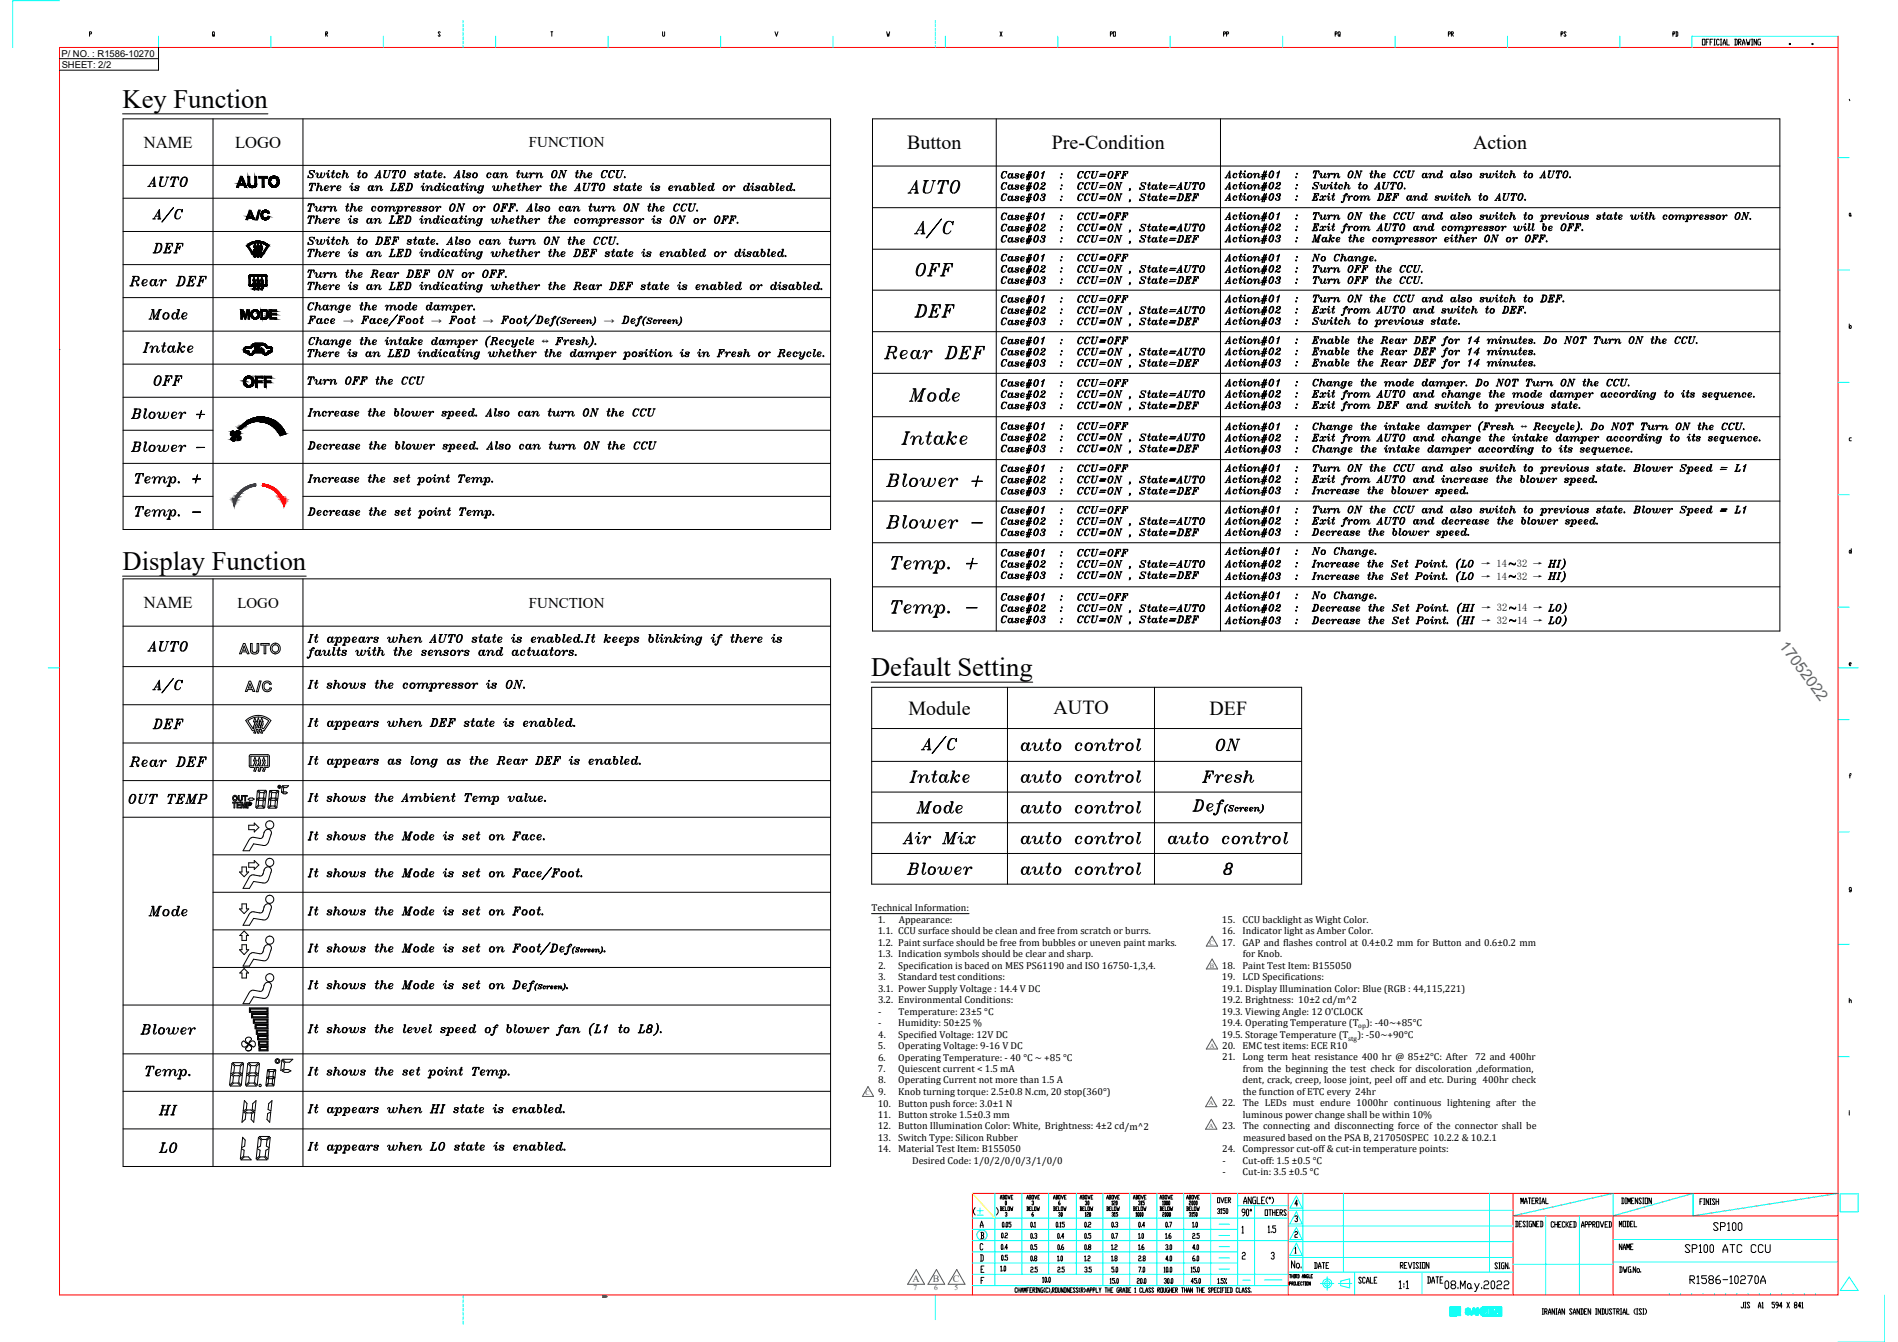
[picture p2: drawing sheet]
<svg xmlns="http://www.w3.org/2000/svg" width="594mm" height="420mm" viewBox="0 0 594 420" stroke-linecap="round" stroke-linejoin="round" font-family="sans-serif">
<defs><g id="words">
<g font-size="8.3">
<text x="38.4" y="33.8">Key Function</text>
<text x="38.4" y="178.6">Display Function</text>
<text x="272.7" y="211.8">Default Setting</text>
</g>
<g font-size="7.5">
<text x="282.9" y="61.7">AUTO</text>
<text x="285.4" y="87.5">OFF</text>
<text x="285" y="100.5">DEF</text>
<text x="275.5" y="113.6">Rear DEF</text>
<text x="283.3" y="127">Mode</text>
<text x="281.2" y="140.4">Intake</text>
<text x="276.2" y="153.5">Blower ++</text>
<text x="276.2" y="166.5">Blower --</text>
</g>
<g font-size="7.1">
<text x="318.6" y="236.4">auto control</text>
<text x="379.6" y="236.4">ON</text>
<text x="283.6" y="246.2">Intake</text>
<text x="318.6" y="246.2">auto control</text>
<text x="375" y="246.2">Fresh</text>
<text x="285.8" y="255.8">Mode</text>
<text x="318.6" y="255.8">auto control</text>
<text x="281.5" y="265.3">Air Mix</text>
<text x="318.6" y="265.3">auto control</text>
<text x="364.4" y="265.3">auto control</text>
<text x="282.6" y="275.2">Blower</text>
<text x="318.6" y="275.2">auto control</text>
</g>
<g font-size="6.6">
<text x="46.6" y="80.4">DEF</text>
<text x="45.5" y="101.2">Mode</text>
<text x="39.9" y="132.3">Blower ++</text>
<text x="39.5" y="241.3">Rear DEF</text>
<text x="39.2" y="252.9">OUT TEMP</text>
<text x="48.7" y="350.3">HI</text>
</g>
<g font-size="6.2">
<text x="283.9" y="46.7">Button</text>
<text x="329.2" y="46.7">Pre-Condition</text>
<text x="461.1" y="46.7">Action</text>
<text x="45.2" y="59.6">AUTO</text>
<text x="39.5" y="90.7">Rear DEF</text>
<text x="43.4" y="111.5">Intake</text>
<text x="46.9" y="121.7">OFF</text>
<text x="39.9" y="142.5">Blower --</text>
<text x="45.2" y="205">AUTO</text>
<text x="284.4" y="223.7">Module</text>
<text x="329.8" y="223.7">AUTO</text>
<text x="378.6" y="223.7">DEF</text>
<text x="46.6" y="229.3">DEF</text>
<text x="45.5" y="287.9">Mode</text>
<text x="42.7" y="324.9">Blower</text>
<text x="48.7" y="361.9">LO</text>
</g>
<g font-size="5.7">
<text x="95.2" y="121.7">Turn OFF the CCU</text>
<text x="95.2" y="264.2">It shows the Mode is set on Face..</text>
<text x="95.2" y="287.9">It shows the Mode is set on Foot..</text>
<text x="303.4" y="381.7">( )</text>
<text x="526.3" y="393.3">SP100 ATC CCU</text>
<text x="527.8" y="403.2">R1586-10270A</text>
</g>
<text font-size="5.3" x="535.2" y="386.3">SP100</text>
<g font-size="5.2">
<text x="45" y="46.2">NAME</text>
<text x="73.6" y="46.2">LOGO</text>
<text x="45" y="190.4">NAME</text>
</g>
<text font-size="4.9" fill="#006fbd" x="556.8" y="202.2" transform="rotate(54 556.8 202.2)">17052022</text>
<text font-size="4.9" x="445.6" y="402.9">DATE</text>
<g font-size="4.7">
<text x="165.6" y="46.1">FUNCTION</text>
<text x="74.3" y="190.2">LOGO</text>
<text x="165.6" y="190.2">FUNCTION</text>
</g>
<g font-size="4.4">
<text x="346.4" y="12.7">PO</text>
<text x="381.7" y="12.7">PP</text>
<text x="416.6" y="12.7">PQ</text>
<text x="452.3" y="12.7">PR</text>
<text x="487.5" y="12.7">PS</text>
<text x="522.5" y="12.7">PD</text>
<text x="338.3" y="378.5">30</text>
</g>
<text font-size="4" x="330.2" y="382.1">30</text>
<g font-size="3.4">
<text x="107.4" y="101.3">→</text>
<text x="135" y="101.3">→</text>
<text x="151.2" y="101.3">→</text>
<text x="189" y="101.3">→</text>
</g>
<g font-size="3.3">
<text x="169.6" y="107.9">↔</text>
<text x="463.5" y="177.5">→ 14</text>
<text x="474.8" y="177.5">32 →</text>
<text x="463.5" y="181.4">→ 14</text>
<text x="474.8" y="181.4">32 →</text>
<text x="463.6" y="191.3">→ 32</text>
<text x="474.9" y="191.3">14 →</text>
<text x="463.6" y="195.3">→ 32</text>
<text x="474.9" y="195.3">14 →</text>
</g>
<g font-size="3.1">
<text x="577.5" y="32.8">`</text>
<text x="476" y="134.5">↔</text>
<text x="272.8" y="285.4">Technical Information:</text>
<text x="274.7" y="288.9">1.</text>
<text x="274.7" y="292.5">1.1. CCU surface should be clean and free from scratch or burrs.</text>
<text x="281.3" y="288.9">Appearance:</text>
<text x="382.5" y="288.9">15.</text>
<text x="382.5" y="292.5">16.</text>
<text x="388.9" y="288.9">CCU backlight as Wight Color.</text>
<text x="388.9" y="292.5">Indicator light as Amber Color.</text>
<text x="274.7" y="296.1">1.2. Paint surface should be free from bubbles or uneven paint marks.</text>
<text x="274.7" y="299.7">1.3. Indication symbols should be clear and sharp.</text>
<text x="382.5" y="296.1">17.</text>
<text x="388.9" y="296.1">GAP and flashes control at 0.4±0.2 mm for Button and 0.6±0.2 mm</text>
<text x="389" y="299.7">for Knob.</text>
<text x="274.8" y="303.3">2.</text>
<text x="281.2" y="303.3">Specification is baced on MES PS61190 and ISO 16750-1,3,4.</text>
<text x="382.5" y="303.2">18.</text>
<text x="388.9" y="303.2">Paint Test Item: B155050</text>
<text x="274.8" y="306.9">3.</text>
<text x="274.8" y="310.5">3.1. Power Supply Voltage : 14.4 V DC</text>
<text x="281.2" y="306.9">Standard test conditions:</text>
<text x="382.5" y="306.8">19.</text>
<text x="382.5" y="310.4">19.1. Display Illumination Color: Blue (RGB : 44,115,221)</text>
<text x="388.9" y="306.8">LCD Specifications:</text>
<text x="274.8" y="314.1">3.2. Environmental Conditions:</text>
<text x="274.9" y="317.7">-</text>
<text x="281.3" y="317.7">Temperature: 23±5 °C</text>
<text x="382.5" y="314">19.2. Brightness: 10±2 cd/m^2</text>
<text x="382.5" y="317.6">19.3. Viewing Angle: 12 O'CLOCK</text>
<text x="274.9" y="321.3">-</text>
<text x="281.2" y="321.3">Humidity: 50±25 %</text>
<text x="382.5" y="321.2">19.4. Operating Temperature (T</text>
<text x="427.6" y="321.2">): -40~+85°C</text>
<text x="274.8" y="328.5">5.</text>
<text x="274.9" y="324.9">4.</text>
<text x="281.2" y="324.9">Specified Voltage: 12V DC</text>
<text x="281.2" y="328.5">Operating Voltage: 9-16 V DC</text>
<text x="382.5" y="324.9">19.5. Storage Temperature (T</text>
<text x="382.6" y="328.4">20.</text>
<text x="388.9" y="328.4">EMC test items: ECE R10</text>
<text x="424.9" y="324.9">): -50~+90°C</text>
<text x="274.8" y="335.7">7.</text>
<text x="274.8" y="332.1">6.</text>
<text x="281.2" y="332.1">Operating Temperature: - 40 °C ~ +85 °C</text>
<text x="281.2" y="335.7">Quiescent current &lt; 1.5 mA</text>
<text x="382.6" y="331.9">21.</text>
<text x="388.9" y="331.9">Long term heat resistance 400 hr @ 85±2°C: After</text>
<text x="389" y="335.6">from the beginning the test check for discoloration ,deformation,</text>
<text x="461.7" y="332">72 and 400hr</text>
<text x="274.9" y="339.2">8.</text>
<text x="281.2" y="339.2">Operating Current not more than 1.5 A</text>
<text x="388.9" y="339.2">dent, crack, creep, loose joint, peel off and etc. During 400hr check</text>
<text x="274.7" y="346.5">10.</text>
<text x="274.9" y="342.9">9.</text>
<text x="281.2" y="342.9">Knob turning torque: 2.5±0.8 N.cm, 20 stop(360°)</text>
<text x="281.2" y="346.5">Button push force: 3.0±1 N</text>
<text x="382.6" y="346.4">22.</text>
<text x="389" y="346.4">The LEDs must endure 1000hr continuous lightening after the</text>
<text x="389" y="342.8">the function of ETC every 24hr</text>
<text x="274.7" y="350.1">11.</text>
<text x="274.7" y="353.6">12.</text>
<text x="281.2" y="350.1">Button stroke 1.5±0.3 mm</text>
<text x="281.2" y="353.6">Button Illumination Color: White, Brightness: 4±2 cd/m^2</text>
<text x="382.6" y="353.6">23.</text>
<text x="389" y="350">luminous power change shall be within 10%</text>
<text x="389" y="353.6">The connecting and disconnecting force of the connector shall be</text>
<text x="274.7" y="357.2">13.</text>
<text x="281.2" y="357.2">Switch Type: Silicon Rubber</text>
<text x="389.1" y="357.2">measured based on the PSA B, 217050SPEC 10.2.2 &amp; 10.2.1</text>
<text x="274.7" y="360.8">14.</text>
<text x="281.2" y="360.8">Material Test Item: B155050</text>
<text x="285.5" y="364.4">Desired Code: 1/0/2/0/0/3/1/0/0</text>
<text x="382.6" y="360.8">24.</text>
<text x="382.6" y="364.4">-</text>
<text x="388.9" y="360.8">Compressor cut-off &amp; cut-in temperature points:</text>
<text x="388.9" y="364.4">Cut-off: 1.5 ±0.5 °C</text>
<text x="382.6" y="368">-</text>
<text x="388.9" y="368">Cut-in: 3.5 ±0.5 °C</text>
</g>
<g font-size="3.1" fill="#00f">
<text x="285.7" y="401.5">A</text>
<text x="292" y="401.5">B</text>
<text x="298.2" y="401.5">C</text>
</g>
<g font-size="2.9">
<text x="19.2" y="17.8">P/ NO. : R1586-10270</text>
<text x="19.3" y="21.3">SHEET: 2/2</text>
</g>
<g font-size="2.3" fill="#00f">
<text x="285.9" y="403.8">7</text>
<text x="292.4" y="403.9">6</text>
<text x="298.7" y="403.9">5</text>
</g>
<g font-size="2.2">
<text x="425.2" y="321.9">op</text>
<text x="422" y="325.8">stg</text>
</g>
<g font-size="2.1" fill="#00f">
<text x="378.6" y="295.8">C</text>
<text x="378.7" y="302.9">B</text>
<text x="378.6" y="328">A</text>
<text x="270.9" y="342.9">C</text>
<text x="378.4" y="346.1">A</text>
<text x="378.4" y="353.1">A</text>
</g>
</g></defs>
<!-- layer: 1 -->
<g fill="none" stroke="#0ff" stroke-width=".31">
<path d="M49.6 11.3v3.6M84.8 11.3v3.6M120 11.3v3.6M144.9 6.4v.7M144.9 7.5v.9M144.9 8.8v.9M144.9 10.2v.9M144.9 11.5v.9M144.9 12.9v.9M144.9 14.2v.7M155.2 11.3v3.6M190.3 11.3v3.6"/>
<path d="M225.6 11.3v3.6M260.7 11.3v3.6M292.7 6.4v.7M292.7 7.5v.9M292.7 8.8v.9M292.7 10.2v.9M292.7 11.5v.9M292.7 12.9v.9M292.7 14.2v.7M295.9 11.3v3.6M331.1 11.3v3.6M366.3 11.3v3.6"/>
<path d="M401.5 11.3v3.6M436.7 11.3v3.6M471.8 11.3v3.6M507 11.3v3.6M575.3 11.3h-45.8v3.6M575.3 49.4h3.5M575.3 84.5h3.5M575.3 119.7h3.5M575.3 154.9h3.5M575.3 190.1h3.5M15.1 209.1h3.5M575.3 209.1h6.3"/>
<path d="M575.3 225.3h3.5M575.3 260.5h3.5M575.3 295.7h3.5M575.3 330.8h3.5M311.4 373.6v28.9M319.9 373.6v25.3M328.2 373.6v25.3M336.9 373.6v25.3M345.2 373.6v28.9M353.6 373.6v28.9M362.1 373.6v28.9M370.5 373.6v28.9"/>
<path d="M379 373.6v28.9M387.4 377.5h15.8M387.4 373.6v28.9M392.7 377.5v25M403.2 378.9h70.4M405.8 379.3l1.8 3.9h-3.9zM405.8 374.4l1.8 3.8h-3.9zM407.8 373.6v24.7M420.5 373.6v24.7M466.2 373.6v24.7M504.9 373.6v7.1M529.9 373.6v7.1"/>
<path d="M576 373.8h5.6v5.6h-5.6zM304.4 398.9h98.8M304.4 388.4h98.8M304.4 384.9h83M304.4 381.4h98.8M304.4 391.9h83M304.4 395.4h83M381.6 383.3h3.3M381.6 386.8h3.3M381.6 390.3h3.3M381.6 393.8h3.3M381.6 397.3h3.3"/>
<path d="M403.2 398.3h70.4M403.2 393.7h70.4M403.2 388.7h70.4M403.2 383.8h70.4M405.8 389.2l1.8 3.8h-3.9zM405.8 384.3l1.8 3.8h-3.9zM415.4 399.7v4.2M424 398.3v7.1M445.1 398.3v7.1M473.6 395.8h31.3M483.8 380.7v24.7M494.4 380.7v24.7"/>
<path d="M504.9 395.1h70.4M504.9 388.1h70.4M578.8 399.8l2.8 4.2h-5.6zM144.9 405.4v1M144.9 406.9v.9M144.9 408.2v.9M144.9 409.6v.9M144.9 410.9v.9M144.9 412.2v.9M144.9 413.6v1M292.7 405.4v7.8M304.4 402.5h98.8"/>
<path d="M389 400.8h2.3M395.7 400.7h5.5M413.3 401.8h4.2M418.9 401.8h4.3M419.7 401.1l2.7-.7v2.8l-2.7-.7zM453.9 409.2h.1M454 409.2l-.1 .2M454.1 409.2l-.2 .2M454.2 409.2l-.3 .3M454.3 409.2l-.4 .5M454.4 409.2l-.5 .5M454.5 409.2l-.6 .6"/>
<path d="M454.6 409.2l-.7 .8M454.6 410l-.7 .8M454.6 410.3h2.6l-1.2 .2M454.6 410h2.6l-1.4 .2M454.7 409.2l-.8 .8M454.7 410l-.8 .8M454.7 410.3l-.8 .9M454.8 409.2l-.9 1M454.8 409.8h1M454.8 410l-.9 .9M454.8 410.7h2.4l-.1 .1M454.9 409.2l-1 1.1"/>
<path d="M454.9 410.3l-1 1.1M454.9 410.7l-1 1M454.9 409.6l-1 1M455 410l-1.1 1.1M455 410.3l-1.1 1.1M455 409.2l-1.1 1.1M455 409.6l-.4 .4M455 410.7l-1.1 1.1M455 410.3l-1.1 1.2M455 411.1h2.2h-.7h.2M455.1 410.7l-1.2 1.2M455.1 409.6l-.2 .2"/>
<path d="M455.1 410l-.3 .2h1M455.2 409.2l-1.3 1.3M455.2 410.3l-1.3 1.3M455.2 410.7l-1.3 1.3M455.2 411.1l-.9 .9M455.3 410l-.3 .2M455.3 410.3l-.3 .2h1M455.3 411.4l-.6 .6M455.3 411.8l-.3 .2M455.3 409.2l-.2 .2M455.3 409.6l-.3 .2M455.3 410.7l-1.3 1.3"/>
<path d="M455.3 411.1l-.9 .9M455.3 410l-.2 .2M455.4 409.2l-.2 .2M455.4 410.7l-1.3 1.3M455.4 411.8l-.2 .2M455.4 410l-.2 .2M455.4 411.1l-1 .9M455.4 411.4l-.5 .6M455.5 409.2l-.2 .2M455.5 410.3l-.3 .2M455.5 410.7l-.2 .2M455.5 411.8l-.2 .2"/>
<path d="M455.5 409.6l-.3 .2M455.5 411.1l-.9 .9M455.5 410l-.2 .2M455.5 410.3l-.2 .2M455.6 409.6l-.2 .2M455.6 410.7l-.2 .2M455.6 411.1l-.2 .2M455.6 410l-.2 .2M455.6 411.4l-.3 .2M455.7 409.2l-.3 .2M455.7 410.3l-.2 .2M455.7 410.7l-.2 .2"/>
<path d="M455.7 411.8l-.2 .2M455.7 409.6l-.2 .2M455.7 410l-.2 .2M455.7 411.4l-.2 .2M455.8 409.2l-.2 .2M455.8 411.8l-.3 .2M455.8 409.6l-.2 .2M455.8 410.7l-.2 .2M455.8 411.1l-.3 .2M455.8 410l-.2 .2M455.8 410.3l-.3 .2M455.8 411.4l-.2 .2"/>
<path d="M455.8 411.8l-.2 .2M455.9 409.2l-.2 .2M455.9 409.6l-.2 .2M455.9 410.7l-.2 .2M455.9 411.1l-.2 .2M455.9 411.4l-.2 .2M456 409.2l-.2 .2M456 410.3l-.2 .2M456 410.7l-.2 .2M456 411.8l-.2 .2M456 411.9h1.1M456 409.6l-.1 .1"/>
<path d="M456 410l-.3 .2M456 411.1l-.2 .2M456 411.4l-.2 .2M456.1 410.3l-.3 .2M456.1 409.2l-.2 .2M456.1 411.1l-.2 .2M456.1 410.3l-.2 .2M456.1 411.4l-.2 .2M456.1 411.8l-.3 .2h-1.9M456.2 409.2l-.2 .2M456.2 409.6l-.2 .1M456.2 410.7l-.3 .2"/>
<path d="M456.2 410h-.1M456.2 410.9h-1l-1 1.1M456.2 411.1l-.2 .2M456.2 411.4l-.2 .2M456.3 409.2l-.1 .1M456.3 410.3l-.2 .1M456.3 410.7l-.2 .2M456.3 411.6l-1.2 .2 2 .1M456.3 410h-.1M456.3 411.1l-.2 .2M456.3 411.4l-.2 .2M456.4 410.3l-.1 .1"/>
<path d="M456.4 411.8l-.2 .1M456.4 411.3l-1.2 .1h2l-.2 .1M456.4 410.8h.7M456.4 410.8l-.2 .1M456.4 409.2l-.1 .1M456.4 409.6l-.2 .1M456.4 410.7l-.2 .2M456.4 411.1l-.2 .2M456.4 411.5h.7M456.4 410h.1M456.4 410.3v.1M456.4 411.8v.1"/>
<path d="M456.5 410.7l-.1 .1M456.5 409.6l-.1 .1M456.5 410h-.1M456.5 411.1l-.2 .2M456.5 411.4l-.3 .2M456.6 409.2l-.2 .1M456.6 410.3l-.1 .1M456.6 410.7l-.1 .1M456.6 411.8l-.1 .1M456.6 409.6l-.1 .1M456.6 410h-.1M456.6 411.4l-.1 .1"/>
<path d="M456.6 411.8v.1M456.7 409.2l-.1 .1M456.7 409.6l-.1 .1M456.7 410.7l-.1 .1M456.7 410h-.1M456.7 410.3l-.1 .1M456.7 411.4l-.1 .1M456.7 411.8l-.1 .1M456.8 409.2l-.1 .1M456.8 409.6l-.1 .1M456.8 410h-.1M456.8 411.1h-.1"/>
<path d="M456.8 411.4l-.1 .1M456.9 409.2l-.1 .1M456.9 410.3l-.1 .1M456.9 410.7l-.2 .1M456.9 411.8l-.1 .1M456.9 409.6l-.1 .1M456.9 411.1h-.1M456.9 410h-.1M456.9 410.3v.1M456.9 411.4l-.1 .1M456.9 411.8v.1M457 409.2l-.1 .1"/>
<path d="M457 409.6l-.1 .1M457 410.7l-.1 .1M457 411.1h-.1M457 410.3l-.1 .1M457 411.4l-.1 .1M457.1 409.2l-.1 .1M457.1 409.3l-3.2-.1v2.8M457.1 410.7l-.1 .1M457.1 411.8l-.2 .1M457.1 409.6l-.1 .1M457.1 409.3l-2.3 .3h2.4l-1.4 .2M457.1 410h-.2"/>
<path d="M457.1 411.1h-.1M457.2 410.3l-.1 .1M458.6 410.8h.4M458.6 410.8a.87 .87 0 0 0 .8 .8 .87 .87 0 0 0 .9-.5M458.7 410.1l.1 .2M458.7 410.8h-.1M458.7 410.1a.87 .87 0 0 1 1-.6 .87 .87 0 0 1 .7 .9M458.8 410.4l1 .6a.4 .4 0 0 1-.5 .4 .4 .4 0 0 1-.3-.6M458.8 410.8l-.2 .1M458.8 411.4l.3-.3-.2 .3M458.9 410.8l-.3 .2M459 410.5l.2-.2 1 .5"/>
<path d="M459 410.8l-.4 .3M459 410.8l-.3 .4 .3-.3M459 410.8h.1M459 411l-.2 .3M459.1 410.1l-.2 .3M459.1 409.6l-.5 .5M459.1 410.2l-.2 .3M459.1 411.2l-.2 .2M459.2 411.3l-.3 .2M459.2 410l-.2 .5M459.2 410l.5-.1 .3 .5M459.3 411.3l-.2 .3"/>
<path d="M459.3 409.5l-.7 .7M459.3 410.3l-.2 .3M459.4 411.4l-.3 .2M459.4 409.5l-.7 .8M459.5 409.5l-.8 .8M459.5 410.4l-.4 .2M459.5 411.4l-.3 .2M459.6 410.5l-.2 .2M459.6 411.6l.7-.7-.8 .8M459.6 409.5l-.8 .9M459.7 410.5l-.3 .3M459.7 409.6l-.3 .3"/>
<path d="M459.7 410.5l-.2 .3M459.8 409.6l-.3 .3M459.8 410.6l-.3 .2 .3-.2M459.8 409.6l-.2 .3M459.9 409.7l-.2 .2M459.9 410.6l-.2 .3M460 410.3l.2-.3-.2 .4M460 409.7l-.3 .3M460 410.4h.4M460 410.7l-.2 .3M460 409.7l-.2 .3M460.1 409.8l-.1 .4"/>
<path d="M460.2 410.8l-.4 .3M460.2 410.8l-.9 .8M460.3 410.8l.1 .3M460.3 411.1l-.4 .5M460.3 411l-.6 .6M460.3 410.1l-.3 .3M460.3 410.2l-.2 .2M460.4 410.3l-.2 .1M460.4 410.4h-.1M460.4 411.7h.4M460.8 411.6v.1M460.8 411.5l-.1 .2"/>
<path d="M460.9 411.4l-.3 .3M460.9 411.4h.9M460.9 411.4l-.1 .3M461.1 411l-.7 .7M461.1 410.8l-.7 .7M461.1 409.5h.5M461.1 409.5l-.7 2.2M461.1 409.5v.1M461.1 410.6l-.6 .6M461.1 411l-.6 .7M461.2 410.5l-.6 .6M461.3 410.3l-.7 .6"/>
<path d="M461.3 411l-.4 .4M461.3 409.5l-.3 .4M461.3 410.1l-.6 .7M461.3 410.1l.3 .9h-.6zM461.3 411l-.3 .4M461.4 411l-.3 .4M461.5 409.5l-.6 .7M461.5 410.6l.3-.3-.3 .4M461.6 409.6l-.8 .7M461.6 411l-.4 .4M461.6 409.5l.7 2.2M461.6 409.7l-.8 .8"/>
<path d="M461.6 409.7l-.9 .9M461.6 410.9l.3-.3-.6 .8M461.6 409.8l-.3 .3M461.7 409.9l-.4 .3M461.7 410l-.3 .3M461.7 410.1l-.3 .3M461.8 410.2l-.3 .3M461.8 411.4l.1 .3M461.8 410.3l-.3 .2M461.9 410.5l-.3 .3M462 410.8l-.6 .6M462 410.8l-.5 .6"/>
<path d="M462 410.9l-.4 .5M462.1 411.1l-.3 .3M462.1 411.2l-.3 .3M462.2 411.3l-.3 .3M462.2 411.4l-.3 .3M462.2 411.4l-.2 .3M462.2 411.5l-.1 .2M462.2 411.6v.1M462.4 409.5l-.1 .2M462.5 409.5l-.2 .2M462.6 409.5l-.3 .4M462.7 409.5l-.4 .5"/>
<path d="M462.7 410.6l-.4 .5M462.7 410.8l-.4 .5M462.7 409.5h-.4v2.2M462.7 409.6l-.4 .5M462.7 410.4l-.4 .4M462.7 410.7l-.4 .4M462.7 410.9l-.4 .5M462.7 411l-.4 .4M462.7 411.1l-.4 .5M462.7 411.3l-.3 .4M462.7 411.4l-.3 .3M462.7 411.5l-.1 .2"/>
<path d="M462.7 411.6v.1M462.7 410.4v1.3h-.8M462.7 410.4l.8 1.3M462.7 409.5l.8 1.3M462.8 409.7l-.5 .5M462.8 409.7l-.5 .6M462.9 409.8l-.6 .6M462.9 409.8l-.6 .7M462.9 410.6l.3-.3-.3 .4 .4-.2-.3 .4M463 409.9l-.7 .6M463 410l-.7 .8M463 410.1l-.3 .3"/>
<path d="M463.1 410.1l-.8 .9M463.1 410.2l-.3 .3M463.2 410.3l-.3 .3M463.4 410.6l-.3 .4M463.5 410.8l-.3 .3M463.5 411.7h.9M463.6 409.5l-.1 .1M463.7 409.5l-.2 .2M463.8 409.5l-.3 .3M463.9 409.5l-.4 .4M464 409.6l-.5 .4M464 409.7l-.5 .4"/>
<path d="M464 409.8l-.5 .4M464 409.9l-.5 .5M464 410.1l-.5 .4M464 410.2l-.5 .4M464 410.3l-.9 .7 .3-.3M464 410.4l-.5 .4M464 410.5l-.7 .7M464 410.5l-.7 .8M464 410.7l-.7 .6M464 410.8l-.6 .6M464 411l-.6 .5M464 411.1l-.5 .5"/>
<path d="M464 411.3l-.5 .4M464 411.4l-.4 .3M464 411.4l-.2 .3M464 411.6l-.2 .1M464 409.2h6v2.8h-6zM464.1 409.2l-.1 .1M464.1 411.7l-.1 .1M464.1 409.2l-.1 .2M464.1 411.7l-.1 .2M464.2 409.2l-.2 .2M464.3 411.7l-.3 .2M464.4 409.2l-.4 .3"/>
<path d="M464.4 411.7l-.4 .3M464.4 409.8a.74 .74 0 0 1 .7 .8 .74 .74 0 0 1-.7 .7l.7-.7M464.4 409.9v1.5M464.4 411.7l-.3 .3M464.4 409.5h-.9v1.3M464.4 409.5a1.08 1.08 0 0 1 1.2 1.1 1.08 1.08 0 0 1-1.2 1M464.5 409.2l-.4 .3M464.5 409.9l-.1 .1M464.6 411.7l-.4 .3M464.6 409.9l-.2 .2M464.7 411.6l-.4 .4M464.7 410l-.3 .2"/>
<path d="M464.7 409.2l-.4 .3M464.7 410l-.3 .3M464.8 411.6l-.4 .4M464.8 409.2l-.3 .3M464.8 410l-.4 .5M464.9 410.1l-.5 .5M464.9 409.2l-.3 .3M464.9 410.2l-.5 .5M464.9 411.6l-.4 .4M465 410.3l-.6 .5M465 410.3l-.6 .6M465 410.9l-.3 .4"/>
<path d="M465 409.2l-.3 .4M465.1 410.5l-.7 .6M465.1 410.4l-.7 .6M465.1 410.5l-.7 .7M465.1 410.8l-.6 .5M465.1 409.2l-.3 .4M465.2 409.2l-.4 .4M465.3 409.2l-.4 .4M465.5 409.2l-.5 .5M465.6 409.2l-.5 .5M465.7 409.6l-.4 .4 .4-.3M465.7 409.8l-.3 .3"/>
<path d="M465.7 410.1l-.2 .3M465.7 409.9l-.2 .3M465.7 410l-.2 .3M465.7 410.3l-.2 .2M465.7 410.4l-.2 .2M465.7 410.5l-.2 .2M465.7 410.6l-.2 .2M465.7 410.7l-.2 .2M465.7 410.8l-.3 .3M465.7 410.9l-1.1 1.1M465.7 411l-1 1M465.7 411.1l-.9 .9"/>
<path d="M465.7 411.2l-.8 .8M465.7 411.3l-.7 .7M465.7 411.4l-.6 .6M465.7 411.5l-.5 .5M465.7 411.6l-.4 .4M465.8 409.2l-.6 .6M465.8 411.7l-.4 .3M465.8 411.7l-.3 .3M465.9 409.2l-.7 .7 .8-.7M466 411.7l-.4 .3M466 411.7l-.3 .3M466.1 409.2l-.3 .3"/>
<path d="M466.1 411.7l-.3 .3M466.2 410.4h.9M466.2 411.4h.9M466.2 409.2l-.3 .3M466.3 409.9l-.1 .1M466.3 410.8h-.1M466.3 409.2l-.3 .3M466.3 410.8l-.1 .2M466.3 411.7l-.4 .3M466.4 410.8l-.2 .3M466.4 411.7l-.3 .3M466.5 409.9l-.3 .3"/>
<path d="M466.5 409.2l-.4 .3M466.6 409.9l-.4 .4M466.6 410.8l-.4 .3M466.6 411.7l-.4 .3M466.6 410.8l-.4 .5M466.6 411.7l-.3 .3M466.7 409.2l-.4 .3M466.7 410.8l-.5 .6M466.7 411.7l-.3 .3M466.8 409.9l-.6 .5M466.8 409.2l-.3 .3M466.9 411.7l-.4 .3"/>
<path d="M466.9 409.2l-.3 .3M466.9 409.9l-.6 .5M466.9 410.8l-.6 .6M466.9 411.7l-.3 .3M467 409.2l-.3 .3M467 411.7l-.3 .3M467.1 409.9l-.6 .5M467.1 410.8l-.6 .6M467.1 411.4v.3h-1.4M467.1 410.8h-.9v.6M467.1 410.4v.4M467.1 409.2l-.3 .3"/>
<path d="M467.1 409.9l-.5 .5M467.2 409.2l-.3 .3M467.2 409.5h-1.5v2.2M467.2 409.5v.4h-1v.5M467.3 409.2l-.3 .3M467.4 409.6l-.2 .2M467.4 409.7l-.7 .7M467.4 409.8l-.6 .6M467.4 409.9l-.5 .5M467.4 410l-.4 .4M467.4 410.1l-.3 .3M467.4 410.2l-.3 .4"/>
<path d="M467.4 410.4l-.3 .3M467.4 410.5l-.8 .9M467.4 410.6l-.7 .8M467.4 410.7l-.6 .7M467.4 410.8l-.5 .6M467.4 410.9l-.4 .5M467.4 411l-.3 .4M467.4 411.1l-.3 .3M467.4 411.2l-.3 .3M467.4 411.3l-.3 .3M467.4 411.4l-.6 .6M467.4 411.5l-.5 .5"/>
<path d="M467.4 411.6l-.4 .4M467.4 409.2l-.3 .3M467.4 411.7l-.3 .3M467.5 411.7l-.3 .3M467.6 409.2l-.4 .4M467.7 411.7l-.4 .3M467.7 409.2l-.5 .5M467.7 411.7l-.3 .3M467.8 409.2l-.3 .3M467.9 409.5l.7 1.3v-1.3h.5M467.9 409.5h-.5v2.2h.5v-1.3l.7 1.3M467.9 409.2l-.3 .3"/>
<path d="M467.9 410.4v.1M467.9 410.5h.1M468 410.5l-.1 .2M468 410.6l-.1 .2M468 409.2l-.3 .3M468 410.7l-.1 .1M468.1 410.7l-.2 .3M468.1 409.2l-.3 .3M468.1 410.8l-.2 .3M468.2 410.8l-.3 .3M468.2 409.2l-.3 .3M468.2 410.9l-.3 .4"/>
<path d="M468.2 411l-.3 .4M468.2 411.1l-.3 .3M468.3 411.1l-.4 .5M468.3 409.2l-.4 .4 .5-.4M468.3 411.2l-.8 .8M468.4 411.2l-.8 .8M468.4 411.3l-.7 .7M468.5 409.2l-.5 .5M468.5 411.4l-.6 .6M468.5 411.5l-.4 .5M468.6 411.6l-.4 .4M468.6 409.2l-.6 .6"/>
<path d="M468.6 409.7l-.4 .4M468.6 409.8l-.4 .4M468.6 409.9l-.3 .4 .3-.3M468.6 410.1l-.2 .3M468.6 410.3l-.2 .2M468.6 410.4l-.1 .1h.1M468.6 410.5l-.1 .2M468.6 410.7h.1M468.6 411.6l-.3 .4M468.7 409.2l-.7 .7M468.7 411.7l-.3 .3M468.8 409.2l-.7 .7"/>
<path d="M468.8 411.7l-.3 .3M468.9 409.2l-.8 .8M468.9 411.7l-.3 .3M469 409.2l-.8 .8M469 411.7l-.3 .3M469.1 409.5v2.2h-.5M469.1 409.2l-.3 .3M469.2 409.2l-.3 .3M469.3 409.2l-.3 .3M469.4 409.2l-.3 .3M469.6 409.2l-.5 .5M469.7 409.2l-.6 .6"/>
<path d="M469.8 409.2l-.7 .7M469.9 409.2l-.8 .8M470 409.2l-.9 .9M470 409.3l-.9 .9M470 409.4l-.9 .9M470 409.5l-.9 .9M470 409.6l-.9 .9M470 409.7l-.9 1M470 409.9l-.9 .9M470 410l-.9 .9M470 410.1l-.9 .9M470 410.2l-.9 .9"/>
<path d="M470 410.3l-.9 .9M470 410.4l-.9 .9M470 410.5l-.9 .9M470 410.6l-.9 .9M470 410.7l-.9 .9M470 410.8l-1.2 1.2M470 410.9l-1.1 1.1M470 411l-1 1M470 411.1l-.9 .9M470 411.2l-.8 .8M470 411.3l-.7 .7M470 411.4l-.6 .6"/>
<path d="M470 411.5l-.5 .5M470 411.6l-.4 .4M470 411.7l-.3 .3M470 411.9l-.1 .1M470 412h.1M522.5 405v.4M526 405v.4M529.5 405v.4M533.1 405v.4M536.6 405v.4M540.1 405v.4M543.6 405v.4"/>
<path d="M547.2 405v.4M550.7 405v.4M554.2 405v.4M557.7 405v.4M561.2 405v.4M564.8 405v.4M568.3 405v.4"/>
<circle cx="415.4" cy="401.8" r="1.42"/>
<circle cx="415.4" cy="401.8" r=".83"/>
</g>
<path d="M575.3 11.3v394.1h-556.7v-390.5h556.7M403.2 373.6v31.8M473.6 373.6v31.8M575.3 373.6h-270.9v31.8M473.6 380.7h101.7M504.9 380.7v24.7" fill="none" stroke="#f00" stroke-width=".31"/>
<path d="M304.4 373.6l7 7.8" fill="none" stroke="#ff0" stroke-width=".31"/>
<g fill="none" stroke="#000" stroke-width=".31">
<path d="M28 10.6l.7-.2-.2-.5h-.5v1.4M66.8 10.9l.2 .2-.4 .2-.1-1.1 .5-.3 .1 1.4M101.9 10.6h.5v-.7h-.5v1.4M102.1 10.6l.4 .7M137.8 10.2l-.2-.3-.4 .3 .6 .9-.2 .2-.4-.2M172.4 9.9h.6M172.7 9.9v1.4M207.4 9.9l.2 1.4 .4-.2v-1.2M242.6 9.9l.4 1.4 .5-1.4M277.5 9.9l.3 1.4 .2-.7 .2 .7 .3-1.4M313 9.9l.6 1.4M313.6 9.9l-.6 1.4"/>
<path d="M532.8 12.3h.9v1.8h-.9zM534 13.2h.5M534.9 12.3h-.9v1.8M535.3 13.2h.4M536.1 12.3h-.8v1.8M536.5 12.3h.4M536.5 14.1h.4M536.7 12.3v1.8M538.1 12.6l-.2-.3h-.4l-.2 .3v1.2l.2 .3h.4l.2-.3M538.5 12.3h.4M538.5 14.1h.4M538.7 12.3v1.8"/>
<path d="M539.3 14.1l.4-1.8 .4 1.8M539.3 13.5h.8M540.5 12.3v1.8h.8M543 12.3h.6l.2 .3v1.2l-.2 .3h-.6M543.1 12.3v1.8M544.2 13.2h.6l.2-.3-.2-.6h-.6v1.8M544.4 13.2l.6 .9M545.4 14.1l.4-1.8 .4 1.8M545.4 13.5h.8M546.6 12.3l.4 1.8 .2-.9 .2 .9 .4-1.8M548.2 12.3h.4M548.2 14.1h.4"/>
<path d="M548.4 12.3v1.8M549.8 12.3v1.8l-.8-1.8v1.8M551.1 12.3h-.7l-.2 .3v1.2l.2 .3h.7v-.9h-.3M38.5 37.2h221.5v128.6h-221.5zM66.7 37.2v128.6M94.8 37.2v128.6M273.1 37.2h284v160.4h-284zM311.8 37.2v160.4M382 37.2v160.4M38.5 51.8h221.5M96.8 59.7h.9M96.9 54l1 .9"/>
<path d="M96.9 59.7h.7M97 53.5v.6l.7 .3 .3 .5a.56 .56 0 0 1-.5 .8l-.9-.2-.1-.5-.1 .7 .2-.2M97.2 57.4l-.4 .7 .2-.7h1.8l-.1 .7v-.7M97.2 59.5l-.2 .2M97.4 57.4l-.5 .3M97.4 59.5l.1 .2M97.6 57.4l-.6 .1M97.8 57.4l-.6 2.3M97.9 57.4l-.7 2.3M98 57.4l-.6 2.3M98.3 53.6l.2-.2-.2 .6a.77 .77 0 0 0-.7-.6 .77 .77 0 0 0-.8 .6l1 .8v.7M98.3 57.4l.4 .1"/>
<path d="M98.5 57.4l.2 .2M98.6 57.4l.1 .3M98.8 54.6l.3-.5 .3 .1 .2 .6-.3 .5M99.3 57.4h.6l-.7 2.3h-.2l.7-2.3M99.4 54.2l-.1 1.3M99.4 54.4l-.2 .9 .6 .4 .4-.4 .3-1.2h.3l-.4 1.2M99.4 58.9l.5-.6a.44 .44 0 0 1 .4-.1 .44 .44 0 0 1 .3 .3l-.2 .9M99.4 57.4l.4 .1M99.6 57.4l.1 .2M99.8 57.4l-.7 2.3M100.5 58.3l-.1 1.3M100.5 58.5l-.1 1.1 .4 .1 .3-.4"/>
<path d="M100.6 54.1l-.2 1.4M101.6 54.4l-.1-.3a.97 .97 0 0 1-.1 1.1 .97 .97 0 0 1-1 .3l-.1-.5M101.6 59.1l.8-.2 .4-.4a.6 .6 0 0 0-.9-.2l-.3 .3a.67 .67 0 0 0 .1 1 .67 .67 0 0 0 1-.2M101.9 58.4l-.3 .5 .1 .6M102.1 54.6l.3-.5 .3 .1 .1 .6-.2 .5M102.2 58.2l-.5 .7 .2 .8M102.7 54.2l-.1 1.3M102.7 54.4l-.2 .6 .2 .7 .6-.5M102.7 53.5h.3M102.8 53.4h.2l-.3 .2zM102.9 53.4l-.1 .2M103.7 54.1h1.1"/>
<path d="M103.9 58.5l-.3 1.2h.2l.2-1.2-.4-.3-.3 .4M103.9 58.3l-.2 1.4M104.4 53.4l-.4 2.1M104.6 55.2l-.2 .5-.4-.2a2.24 2.24 0 0 1 .4-2.1h.2l-.6 1.9M104.9 58.4l-.1 .1h.2l-.1-.3-.5 .1-.4 .6M105.5 54.4l-.1 1.1M105.5 59.1l.8-.2 .4-.4a.71 .71 0 0 0-1-.2 .71 .71 0 0 0-.1 1.1 .71 .71 0 0 0 1 0M105.7 58.4l-.2 .5 .2 .6M105.9 54.1l-.5 .8 .3 .8M106.1 58.2l-.4 .7 .2 .8M106.4 54.6l-.1-.2v.3h.2v-.3a.72 .72 0 0 0-.9-.2 .72 .72 0 0 0-.3 1 .72 .72 0 0 0 .9 .3l.2-.3M107.4 53.4h.5l-.6 2.3h-.2l.6-2.3"/>
<path d="M107.5 54.9l.4-.7h.7l.1 .6-.2 .5M107.5 53.4l.3 .1M107.6 53.4l.1 .2M107.8 53.4l-.6 2.3M108.6 54.2l-.1 1.3M108.6 54.4l-.1 1.1 .3 .2 .3-.5M109.5 58.6l.3-.4h.2l.2 .3-.2 .9M110.1 58.3l-.1 1.3M110.1 58.5l-.2 .6 .1 .5 .3 .1 .4-.4M110.2 57.5h.2M110.2 57.4h.2l-.3 .2zM110.3 57.4l-.1 .2"/>
<path d="M111.2 58.4l.6 .4a.44 .44 0 0 1 .4 .4 .44 .44 0 0 1-.1 .4l-.7 .1-.4-.2 .2-.2-.1 .1M111.3 58.7l.8 .4M111.3 58.3l-.1 .3M111.8 54.1h1.1M112.2 59.1l-.1 .5M112.3 58.5l-.1-.1v.2h.2v-.2l-.4-.2-.8 .2 .1 .4 .9 .6M112.6 53.4l-.4 2.1M112.8 55.2l-.3 .5-.3-.2a2.24 2.24 0 0 1 .3-2.1h.2l-.5 1.9M113.7 54.4l-.1 1.1M114 54.1l-.3 .5a.76 .76 0 0 0 .2 1.1M114.3 54.1l.3 .1 .1 .7-.4 .8M114.7 54.4l.1 .5-.2 .6"/>
<path d="M115.6 58.3l.3-.1a.72 .72 0 0 1 .5 .9 .72 .72 0 0 1-1 .4l-.2-.6zM115.7 58.3l-.3 .6v.6M115.9 58.2l-.5 .7 .3 .8M116.8 58.2l-.3 1.4M117.2 59.3l-.3 .4-.5-.3 .2-1.2h.3l-.4 1.2M117.3 55.7h.6M117.4 55.7h.5M117.6 55.5l1.3-2.1 .1 2.3M117.9 55h.9M118.1 58.5l-.4 1.2h.2l.2-1.4-.4-.1-.3 .4M118.1 58.3l-.2 1.4M118.2 58.8l.4-.5a.45 .45 0 0 1 .8 .2l-.2 .9"/>
<path d="M118.5 55.7h.8M118.7 53.8l.1 1.9M118.8 53.6l.1 1.9M118.8 55.5l-.2 .2M118.8 55.5l-.1 .2M119 55.5l.2 .2M119.3 58.3l-.1 1.3M119.3 58.5l-.3 .6 .2 .5 .3 .1 .3-.4M120.2 53.4h.9M120.4 53.4h.6M120.4 53.4l.2 .2M120.6 53.4l-.4 1.2a.77 .77 0 0 0 .5 1.1 .77 .77 0 0 0 1-.7l.4-1.5"/>
<path d="M120.7 53.4a2.24 2.24 0 0 0-.3 2.1M120.8 53.4a2.16 2.16 0 0 0-.2 2.3M120.9 53.4l-.2 .2M121.8 53.4h.6M121.9 53.4h.4M122.2 59.7h1.6l.2-.6-.3 .6M122.3 59.7h.7M122.6 59.5l-.2 .2M122.8 59.5l.1 .2M122.9 55.7h.8M122.9 57.4h.8M123 55.7h.6"/>
<path d="M123 57.4h.6M123.1 57.4l.1 .2M123.2 53.4l-.3 .6 .2-.6h1.7l-.1 .6v-.6M123.2 57.4l-.7 2.3M123.3 55.5l-.2 .2M123.3 57.4l-.7 2.3M123.4 57.4l-.6 2.3M123.4 53.4l-.4 .3M123.4 55.5l.1 .2M123.5 57.4l-.2 .2M123.6 53.4l-.5 .1M123.8 53.4l-.6 2.3"/>
<path d="M123.8 59.6l-.5 .1M124 53.4l-.7 2.3M124 59.4l-.5 .3M124 53.4l-.6 2.3M124.4 59.7h1.6l.2-.6-.3 .6M124.4 53.4l.3 .1M124.5 53.4l.2 .2M124.5 59.7h.6M124.6 53.4l.1 .3M124.8 59.5l-.2 .2M124.9 59.5l.2 .2M125.1 57.4h1.6l-.1 .7v-.7"/>
<path d="M125.1 57.4h.7M125.3 58.5h.6M125.3 57.4v.2M125.3 57.4l-.6 2.3M125.5 57.4l-.7 2.3M125.6 53.7l.8-.3a1.26 1.26 0 0 1 .3 1.5 1.26 1.26 0 0 1-1.4 .6l-.2-.7zM125.6 57.4l-.7 2.3M125.7 53.7l-.4 1.1v.7M125.7 57.4l-.2 .2M125.9 58.3l-.2 .2 .1 .2M125.9 58.4l-.3 .1 .2 .1M126 58.1l-.2 .8z"/>
<path d="M126 59.6l-.4 .1M126 59.5l-.3 .2M126.1 53.4a1.96 1.96 0 0 0-.5 2.3M126.1 59.4l-.3 .3M126.2 57.4l.4 .1M126.3 57.4l.3 .2M126.4 53.4a1.82 1.82 0 0 1-.5 2.3M126.4 57.4l.2 .5M126.7 53.6l.1 .6-.5 1.1M127 59.7h.6M127.3 59.5l-.2 .2M127.4 59.5l.2 .2"/>
<path d="M127.6 57.4h.9a1.25 1.25 0 0 1 .5 1.4 1.25 1.25 0 0 1-1.2 .9h-.9M127.6 57.4h.7M127.8 57.4v.2M127.8 57.4l-.6 2.3M128 57.4l-.7 2.3M128.1 57.4l-.7 2.3M128.2 57.4l-.2 .2M128.5 57.4a1.42 1.42 0 0 1-.7 2.3M128.7 57.5l.2 .9-.5 1.1M129.9 54.4l.9 .5 .1 .4a.63 .63 0 0 1-.6 .4 .63 .63 0 0 1-.6-.5l.1 .1M130 54.7l.8 .3M130 54.2l-.1 .4"/>
<path d="M130.9 55.1l-.1 .4M131 54.4l-.1 .2h.2l-.1-.4-.3-.1-.8 .3 .1 .4 .9 .5M131.7 54.1h1.1M131.8 58.6l.5-.4 .2 .3-.2 .9M132.4 53.4l-.4 2.1M132.4 58.3l-.1 1.3M132.4 58.5l-.2 .6 .1 .5 .4 .1 .3-.4M132.5 57.5h.2M132.5 57.4h.3l-.1 .2h-.3zM132.7 55.2l-.4 .5-.4-.4 .4-1.9h.2l-.5 1.9M132.7 57.4l-.2 .2M133.5 54.2a.74 .74 0 0 1 1 .6 .74 .74 0 0 1-.6 .9l-.6-.2-.1-.4z"/>
<path d="M133.6 54.2l-.3 .7 .1 .6M133.9 54.1l-.5 .8 .2 .8M133.9 58.5l-.4 1.2h.2l.3-1.2-.5-.3-.3 .4M133.9 58.3l-.3 1.4M134 58.8l.4-.5a.45 .45 0 0 1 .8 .2l-.2 .9M134.7 54.1l-.2 1.4M135 58.3v1.3M135 58.5l-.2 .6 .2 .5 .3 .1 .3-.4M135.2 55.2l-.4 .5-.3-.2 .1-1.4h.2l-.3 1.2M135.6 54.1h1.1M136.4 53.4l-.5 2.1M136.4 58.3a.72 .72 0 0 1 .9 .5 .72 .72 0 0 1-.6 .9l-.4-.1-.3-.5z"/>
<path d="M136.4 58.4l-.3 .5 .2 .6M136.6 55.2l-.3 .5-.4-.2a2.24 2.24 0 0 1 .4-2.1h.2l-.6 1.9M136.7 58.2l-.4 .7 .2 .8M137.2 55.1l.8-.2 .4-.5a.72 .72 0 0 0-.9-.2 .72 .72 0 0 0-.3 1 .72 .72 0 0 0 .9 .3l.2-.2M137.3 57.4h.6l-.6 2M137.5 54.4l-.2 1.1M137.5 57.4l.3 .1M137.5 57.4l.2 .2M137.7 57.4l-.5 2 .5 .3 .3-.4M137.8 54.1l-.5 .8 .2 .8M137.8 57.4l-.5 2.2M138.2 58.6l.6-.4 .2 .3-.2 .9"/>
<path d="M138.9 58.3l-.1 1.3M138.9 58.5l-.3 .6 .2 .5 .3 .1 .3-.4M138.9 57.5h.2M139 57.4h.2l-.3 .2zM139.1 55.5h.1M139.1 55.3l.2 .2-.1 .2zM139.1 57.4l-.1 .2M140.2 58.4l-.2 .5 .1 .6M140.5 58.2l-.4 .7 .2 .8M141.1 58.6l-.2-.1v.2l.2-.2a.73 .73 0 0 0-.9-.2 .73 .73 0 0 0-.3 1 .73 .73 0 0 0 .9 .3l.3-.3M142 55.7h.7M142.1 55.7h.5"/>
<path d="M142.1 58.3a.72 .72 0 0 1 1 .5 .72 .72 0 0 1-.6 .9l-.5-.1-.2-.5zM142.2 58.3l-.3 .6 .1 .6M142.4 55.5l1.2-2.1 .2 2.3M142.5 58.2l-.5 .7 .2 .8M142.7 55h.9M143.2 55.7h.8M143.3 58.2l-.2 1.4M143.4 53.8l.2 1.9M143.6 53.6v1.9M143.6 55.5l-.3 .2M143.6 55.5l-.2 .2M143.8 59.3l-.4 .4-.4-.3 .2-1.2h.2l-.3 1.2"/>
<path d="M143.8 55.5l.1 .2M144.2 58.2h1.1M144.9 53.4h.6l-.6 1.9M144.9 57.4l-.4 2.2M145.1 53.4l.3 .1M145.2 59.3l-.3 .4-.5-.3 .5-2h.2l-.6 2M145.2 53.4l.1 .2M145.3 53.4l-.4 1.9 .4 .4 .3-.5M145.4 53.4l-.5 2.1M145.5 58.6l.3-.4 .4 .1-.2 1.1M146.2 54.4l.6 .4a.45 .45 0 0 1 .2 .7l-.6 .2-.4-.2v-.3h.2v.3l-.2-.2M146.2 58.3l-.2 1.3"/>
<path d="M146.2 58.5l-.2 1.1 .4 .1 .3-.4M146.2 57.5h.2M146.3 54.7l.7 .3M146.3 57.4h.2l-.1 .2h-.2zM146.3 54.2l-.1 .4M146.4 57.4l-.1 .2M147.2 55.1l-.2 .4M147.2 54.4l.2 .2-.5-.5-.7 .3 .1 .4 .9 .5M147.6 58.5l-.4 1.2h.3l.2-1.2-.5-.3-.3 .4M147.6 58.3l-.2 1.4M147.7 58.8l.4-.5a.45 .45 0 0 1 .8 .2l-.2 .9M148.3 54.2a.74 .74 0 0 1 1 .4 .74 .74 0 0 1-.5 1 .74 .74 0 0 1-.9-.7z"/>
<path d="M148.3 54.4l-.3 .5 .1 .6M148.5 54.1l-.2 .5a.76 .76 0 0 0 .2 1.1M148.8 58.3l-.1 1.3M148.8 58.5l-.3 .6 .2 .5 .3 .1 .3-.4M148.9 54.1a.93 .93 0 0 1-.1 1.6M149.2 54.4l-.1 1.1M150.1 58.3a.72 .72 0 0 1 .9 .5 .72 .72 0 0 1-.6 .9l-.4-.1-.2-.5zM150.1 58.4l-.2 .5 .1 .6M150.4 58.2l-.4 .7 .2 .8M151.3 58.2l-.7 2M152.7 54.4l-.1 1.1M153 54.1l-.4 .8 .2 .8"/>
<path d="M153.6 54.6l-.1-.2v.3h.2v-.3a.72 .72 0 0 0-1-.2 .72 .72 0 0 0-.3 1 .72 .72 0 0 0 .9 .3l.3-.3M154.1 58.6l.3-.4 .4 .1-.2 1.1M154.6 54.2a.74 .74 0 0 1 1 .6 .74 .74 0 0 1-.6 .9l-.6-.2-.1-.4zM154.8 54.2l-.4 .7 .2 .6M154.8 58.3l-.2 1.3M154.8 58.5l-.2 .9 .5 .3 .4-.3 .4-1.2h.2l-.4 1.2M155 54.1l-.4 .8 .2 .8M155.9 54.1l-.2 1.4M156 58.2l-.3 1.4M156.3 55.2l-.3 .5-.5-.4 .2-1.2h.3l-.3 1.2M156.9 58.5l-.1-.3a.99 .99 0 0 1 0 1 .99 .99 0 0 1-1.1 .4v-.5M157.2 54.4l-.4 1.3h.3l.1-1.5-.4-.1-.3 .5"/>
<path d="M157.2 54.2l-.3 1.5M157.3 54.8l.4-.6h.7l-.2 1.1M157.8 57.4h.6l-.7 2.3h-.2l.7-2.3M157.9 58.9l.5-.6a.45 .45 0 0 1 .7 .2l-.2 .9M157.9 57.4l.3 .1M158 57.4l.2 .2M158.2 57.4l-.6 2.3M158.4 54.2l-.2 1.3M158.4 54.4l-.2 1.1 .4 .2 .3-.5M159 58.3l-.1 1.3M159 58.5l-.2 .6 .1 .5 .3 .1 .4-.4M160.1 59.1l.8-.2 .4-.4a.71 .71 0 0 0-1-.2 .71 .71 0 0 0-.1 1.1 .71 .71 0 0 0 1 0"/>
<path d="M160.3 58.4l-.2 .5 .1 .6M160.7 58.2l-.5 .7 .2 .8M161.6 54.1h1.1M162 58.2h1M162.4 53.4l-.4 2.1M162.6 55.2l-.3 .5-.3-.2a2.34 2.34 0 0 1 .3-2.1h.2l-.5 1.9M162.7 57.4l-.4 2.2M162.9 54.6l.4-.5 .3 .1 .1 .6-.2 .5M162.9 59.3l-.3 .4-.4-.3 .4-2h.2l-.5 2M163.6 54.2l-.1 1.3M163.6 54.4l-.2 .9a.45 .45 0 0 0 .7 .2l.7-1.4h.2l-.3 1.2M163.7 57.4h.6l-.7 2.3h-.2l.6-2.3"/>
<path d="M163.8 58.9l.5-.6a.45 .45 0 0 1 .7 .2l-.2 .9M163.8 57.4l.3 .1M163.9 57.4l.1 .2M164.1 57.4l-.6 2.3M164.5 55l.3 .7 .5-.5M164.9 54.1l-.2 1.4M164.9 58.3l-.1 1.3M164.9 58.5l-.2 .6 .1 .5 .3 .1 .3-.4M166 59.1l.8-.2 .4-.4a.71 .71 0 0 0-1.1-.2 .71 .71 0 0 0-.1 1.1 .71 .71 0 0 0 1.1 0M166.2 54.4l-.3 1.3h.2l.2-1.3-.4-.3-.3 .5M166.2 54.2l-.2 1.5M166.2 58.4l-.1 1.1"/>
<path d="M166.5 58.2l-.4 .7 .2 .8M167.2 54.4v-.3l-.4 .1-.5 .7M168.1 54.4l-.2 1.3h.2l.2-1.3-.4-.3-.4 .5M168.1 54.2l-.2 1.5M168.3 54.8l.4-.6h.7l-.2 1.1M168.3 58.5l-.4 1.2h.2l.3-1.2-.5-.3-.3 .4M168.3 58.3l-.2 1.4M169.2 58.4l.2 .1-.2-.3-.4 .1-.4 .6M169.4 54.2l-.2 1.3M169.4 54.4l-.2 1.1 .4 .2 .3-.5M172.1 58.2h1.1M172.8 57.4l-.4 2.2"/>
<path d="M173.1 59.3l-.4 .4-.3-.1a2.42 2.42 0 0 1 .3-2.2h.3l-.6 2M173.2 53.7l-.5 1.1 .1 .7M173.3 53.5l.6-.1a1.37 1.37 0 0 1 .3 1.4 1.37 1.37 0 0 1-1.1 .9 1.42 1.42 0 0 1 .2-2.2zM173.6 53.4a1.96 1.96 0 0 0-.5 2.3M173.8 57.4h.6l-.7 2.3h-.2l.7-2.3M173.9 53.4a1.96 1.96 0 0 1-.5 2.3M173.9 58.9l.5-.6a.45 .45 0 0 1 .7 .2l-.2 .9M173.9 57.4l.3 .1M174 57.4l.2 .2M174.2 53.6v1.1l-.4 .6M174.2 57.4l-.6 2.3M174.7 55.7h.6"/>
<path d="M174.8 55.7h.5M175 58.3l-.1 1.3M175 58.5l-.2 .6 .1 .5 .4 .1 .3-.4M175.3 53.4h.6l.6 1.9 .6-1.8M175.5 53.4l.3 .1M175.6 53.4l.2 .2M175.8 53.4l.6 1.9M176.1 59.1l.8-.2 .4-.4a.71 .71 0 0 0-1-.2 .71 .71 0 0 0-.2 1 .71 .71 0 0 0 .9 .3l.2-.2M176.3 58.4l-.2 .5 .1 .6M176.5 55.3l-.1 .4-.7-2.3-.7 2.1M176.7 58.2l-.5 .7 .2 .8M176.8 53.4h.6"/>
<path d="M176.9 53.4h.4M179.7 59.7h.7M179.8 59.7h.5M180 59.6l1.4-2.2v2.3M180 54.1h1.1M180.4 59.1h.8M180.8 53.4l-.4 2.1M180.9 59.7h.8M181 55.2l-.3 .5-.3-.2a2.34 2.34 0 0 1 .3-2.1h.2l-.5 1.9M181.1 57.9l.1 1.8M181.2 57.6l.2 2M181.2 59.6l-.2 .1"/>
<path d="M181.2 59.5l-.1 .2M181.4 59.5l.2 .2M181.8 53.4h.5l-.6 2.3h-.3l.7-2.3M181.9 54.9l.4-.7h.7l.1 .6-.2 .5M181.9 53.4l.3 .1M182 53.4l.1 .2M182.2 53.4l-.6 2.3M182.7 57.4h.8M182.8 57.4h.6M182.9 57.4l.1 .2M183 54.2l-.1 1.3M183 54.4l-.2 .6 .2 .7 .5-.5"/>
<path d="M183 57.4a2.42 2.42 0 0 0-.3 2.2l.7 .1 .5-.3 .6-1.9M183.1 57.4l-.4 1.7 .1 .5M183.2 57.4l-.4 1.7 .2 .6M183.3 57.4l-.2 .2M184.1 55.1l.7-.2 .5-.5a.72 .72 0 0 0-1.1-.1 .72 .72 0 0 0-.1 1 .72 .72 0 0 0 1.1 0M184.2 57.4h.6M184.3 54.4l-.2 .5 .1 .6M184.3 57.4h.4M184.6 54.1l-.4 .8 .2 .8M185.3 59.7h.8M185.4 59.7h.6M185.6 57.4l-.3 .7 .2-.7h1.7l-.1 .7v-.7"/>
<path d="M185.7 59.5l-.2 .2M185.8 57.4l-.4 .3M185.8 59.5l.1 .2M186 57.4l-.5 .1M186.2 57.4l-.6 2.3M186.4 57.4l-.7 2.3M186.5 57.4l-.7 2.3M186.8 57.4l.3 .1M186.9 57.4l.2 .2M187 57.4l.1 .3M188.1 57.7l-.4 .7v1.1M188.2 57.5l.6-.1a1.29 1.29 0 0 1 .3 1.5 1.29 1.29 0 0 1-1.4 .7l-.2-.8 .2-.7z"/>
<path d="M188.5 57.4a1.88 1.88 0 0 0-.5 2.3M188.8 53.6l-.5 1.2 .1 .7M188.8 57.4a1.82 1.82 0 0 1-.5 2.3M189.1 57.6l.1 .7-.4 1.1M189.2 53.4a1.62 1.62 0 0 0-.4 2.3M189.8 53.6l.3-.2-.2 .6a.76 .76 0 0 0-.7-.7 .76 .76 0 0 0-.8 .7l-.1 .4a.78 .78 0 0 0 .2 1.2 .78 .78 0 0 0 1.1-.5M191.1 53.6l-.5 1.2 .1 .7M191.5 53.4l-.6 .6-.2 .8v.5l.4 .4M192.1 53.6l.3-.2-.2 .6a.76 .76 0 0 0-.7-.7 .76 .76 0 0 0-.8 .7l-.1 .4a.78 .78 0 0 0 .2 1.2 .78 .78 0 0 0 1.1-.5M192.4 58.4l.6 .4a.44 .44 0 0 1 .3 .4 .44 .44 0 0 1-.1 .4l-.6 .1-.4-.1-.1-.3h.3l-.2 .1M192.4 58.7l.8 .4M192.4 58.3v.3"/>
<path d="M193 53.4h.9M193.1 53.4h.7M193.2 53.4l.1 .2M193.3 53.4a2.24 2.24 0 0 0-.3 2.1 .9 .9 0 0 0 1.4-.5l.5-1.5M193.3 59.1l-.1 .5M193.4 53.4a2.34 2.34 0 0 0-.3 2.1M193.4 58.5l.1 .1v-.2l-.4-.2-.7 .2v.4l.9 .6M193.5 53.4a2.16 2.16 0 0 0-.2 2.3M193.6 53.4l-.2 .2M194.1 58.2h1.1M194.5 53.4h.7M194.6 53.4h.5"/>
<path d="M194.9 57.4l-.5 2.2M195.1 59.3l-.4 .4-.4-.3 .4-2h.2l-.5 2M195.5 55.5h.1M195.5 55.3l.1 .4zM195.9 58.3a.72 .72 0 0 1 1 .5 .72 .72 0 0 1-.6 .9l-.5-.1-.2-.5zM196 58.3l-.3 .6 .1 .6M196.3 58.2l-.5 .7 .2 .8M197.1 58.2l-.2 1.4M197.6 59.3l-.4 .4-.4-.3 .2-1.2h.2l-.3 1.2M198 58.2h1.1M198.8 57.4l-.5 2.2M199 59.3l-.3 .4-.4-.1a2.32 2.32 0 0 1 .4-2.2h.2l-.6 2"/>
<path d="M199.6 59.1l.8-.2 .4-.4a.71 .71 0 0 0-1-.2 .71 .71 0 0 0-.1 1.1 .71 .71 0 0 0 1 0M199.9 58.4l-.2 1.1M200.2 58.2l-.5 .7 .3 .8M203.6 58.6l.3-.4 .3 .1 .1 .5-.2 .6M204.2 58.3l-.1 1.3M204.2 58.5l-.1 1.1 .3 .1 .4-.4M204.3 57.5h.2M204.3 57.4h.3l-.4 .2zM204.4 57.4l-.1 .2M205.3 58.4l.7 .4a.44 .44 0 0 1 .3 .4 .44 .44 0 0 1-.1 .4l-.7 .1-.4-.2 .2-.2-.1 .1M205.4 58.7l.8 .4M205.4 58.3l-.1 .3"/>
<path d="M206.3 59.1l-.1 .5M206.4 58.5l.1 .1v-.2l-.4-.2-.8 .2 .1 .4 .9 .6M209.4 59.1l.8-.2 .5-.4a.6 .6 0 0 0-1-.2l-.3 .3a.67 .67 0 0 0 .2 1 .67 .67 0 0 0 .9-.2M209.7 58.4l-.3 .5 .1 .6M210 58.2l-.5 .7 .3 .8M211.7 58.5l-.3 1.2h.2l.2-1.2-.4-.3-.3 .4M211.7 58.3l-.2 1.4M211.8 58.8l.5-.5a.44 .44 0 0 1 .4-.1 .44 .44 0 0 1 .3 .3l-.2 .9M212.9 58.3l-.1 1.3M212.9 58.5l-.1 1.1 .3 .1 .4-.4M214.2 58.3l.3-.1a.72 .72 0 0 1 .6 .9 .72 .72 0 0 1-1.1 .4l-.1-.6zM214.3 58.3l-.3 .6 .1 .6"/>
<path d="M214.5 58.2l-.4 .7 .2 .8M215.4 58.2l-.2 1.4M215.9 59.3l-.3 .4-.5-.3 .2-1.2h.3l-.4 1.2M216.4 57.4h.6l-.5 1.5 .6-.7a.71 .71 0 0 1 .5 1 .71 .71 0 0 1-1.2 .1l.3-1.9M216.5 57.4l.3 .1M216.6 57.4l.1 .2M216.8 57.4l-.3 1.2 .1 1M217.3 58.2l.2 .7-.4 .8M217.5 58.4l-.1 1.1M218.6 57.4h.5l-.5 2M218.7 57.4l.3 .1M218.8 57.4l.1 .2"/>
<path d="M218.9 57.4a2.42 2.42 0 0 0-.3 2.2l.3 .1 .3-.4M219 57.4l-.4 2.2M219.8 59.1l.8-.2 .4-.4a.71 .71 0 0 0-1.1-.2 .71 .71 0 0 0-.1 1.1 .71 .71 0 0 0 1.1 0M220 58.4l-.1 1.1M220.3 58.2l-.4 .7 .2 .8M222 58.3a.72 .72 0 0 1 .9 .5 .72 .72 0 0 1-.6 .9l-.4-.1-.2-.5zM222 58.4l-.3 .5 .2 .6M222.3 58.2l-.4 .7 .2 .8M222.9 57.4h.6l-.6 2M223.1 57.4l.3 .1M223.2 57.4l.1 .2M223.3 57.4l-.5 2 .5 .3 .3-.4"/>
<path d="M223.4 57.4l-.5 2.2M226.7 58.4l-.2 1.1M227 58.2l-.3 .4a.7 .7 0 0 0 .2 1.1M227.3 58.2l.2 .1 .1 .6-.4 .8M227.6 58.4l.2 .5-.3 .6M228.9 58.5l-.3 1.2h.2l.3-1.2-.5-.3-.3 .4M228.9 58.3l-.2 1.4M229.9 58.4l.1 .1-.1-.3-.4 .1-.4 .6M233.1 58.3l.3-.1a.72 .72 0 0 1 .5 .9 .72 .72 0 0 1-1 .4l-.2-.6zM233.1 58.4l-.1 1.1M233.4 58.2l-.4 .7 .2 .8M234.1 57.4h.5l-.5 2"/>
<path d="M234.1 57.4l.4 .1M234.3 57.4l.1 .2M234.4 57.4a2.32 2.32 0 0 0-.3 2.2l.3 .1 .3-.4M234.5 57.4l-.4 2.2M234.9 58.6l.3-.4 .4 .1-.1 1.1M235.6 58.3l-.1 1.3M235.6 58.5l-.1 1.1 .3 .1 .3-.4M235.6 57.5h.2M235.7 57.4h.2l-.3 .2zM235.8 57.4l-.1 .2M236.7 58.4l.6 .4a.44 .44 0 0 1 .4 .4 .44 .44 0 0 1-.2 .4l-.6 .1-.4-.2 .2-.2-.1 .1M236.8 58.7l.7 .4"/>
<path d="M236.8 58.3l-.1 .3M237.7 59.1l-.2 .5M237.7 58.5l.2 .1v-.2l-.5-.2-.7 .2 .1 .4 .9 .6M238.8 58.3a.7 .7 0 0 1 .8 .4 .7 .7 0 0 1-.3 .9l-.8-.1-.1-.6zM238.8 58.3l-.3 .6 .1 .6M239.1 58.2l-.5 .7 .2 .8M239.9 58.2l-.2 1.4M240.4 59.3l-.4 .4-.4-.3 .2-1.2h.2l-.3 1.2M240.9 57.4h.6l-.5 1.5 .6-.7a.71 .71 0 0 1 .5 1 .71 .71 0 0 1-1.2 .1l.4-1.9M241 57.4l.3 .1M241.1 57.4l.2 .2M241.3 57.4l-.3 1.2 .1 1"/>
<path d="M241.8 58.2l.2 .7-.4 .8M242 58.4l-.1 1.1M243.1 57.4h.5l-.5 2M243.2 57.4l.3 .1M243.3 57.4l.1 .2M243.4 57.4l-.4 2 .4 .3 .4-.4M243.5 57.4l-.4 2.2M244.3 59.1l.8-.2 .4-.4a.72 .72 0 0 0-1-.2 .72 .72 0 0 0-.3 .9 .72 .72 0 0 0 1 .4l.2-.2M244.5 58.4l-.1 1.1M244.9 58.2l-.5 .7 .2 .8M246.5 58.3a.72 .72 0 0 1 .9 .5 .72 .72 0 0 1-.6 .9l-.4-.1-.3-.5zM246.5 58.4l-.2 .5 .1 .6"/>
<path d="M246.8 58.2l-.4 .7 .2 .8M247.4 57.4h.6l-.6 2M247.6 57.4l.3 .1M247.7 57.4l.1 .2M247.8 57.4l-.4 2 .4 .3 .3-.4M247.9 57.4l-.5 2.2M248.5 59.5l.2 .1zM273.1 52h284M314 53.9l-.4 .7v1M314 57.4l-.4 .7v1M314.3 53.7a1.52 1.52 0 0 0-.4 2.1M314.3 57.2a1.52 1.52 0 0 0-.4 2.1"/>
<path d="M314.9 53.9l.2-.2-.1 .6a.7 .7 0 0 0-.7-.7 .7 .7 0 0 0-.7 .7l-.2 .7a.67 .67 0 0 0 .5 .8 .67 .67 0 0 0 .8-.5M314.9 57.4l.2-.2-.1 .6a.7 .7 0 0 0-.7-.7 .7 .7 0 0 0-.7 .7l-.2 .7a.67 .67 0 0 0 .5 .8 .67 .67 0 0 0 .8-.5M315.8 54.5a.68 .68 0 0 1 .9 .5 .68 .68 0 0 1-.6 .8l-.5-.2-.1-.3zM315.8 58a.68 .68 0 0 1 .9 .5 .68 .68 0 0 1-.6 .8l-.5-.2-.1-.3zM315.9 54.5l-.3 .6 .1 .5M315.9 58l-.3 .6 .1 .5M316.1 54.4l-.4 .7 .2 .7M316.1 57.9l-.4 .7 .2 .7M316.9 54.4l-.2 1.3M316.9 57.9l-.2 1.3M317.3 55.4l-.3 .4-.4-.3 .2-1.1h.2l-.3 1.1M317.3 58.9l-.3 .4-.4-.3 .2-1.1h.2l-.3 1.1"/>
<path d="M317.8 54.6l.8 .5 .1 .4a.59 .59 0 0 1-.6 .3 .59 .59 0 0 1-.5-.4h.2l-.1 .1M317.8 58.1l.8 .5 .1 .4a.59 .59 0 0 1-.6 .3 .59 .59 0 0 1-.5-.4h.2l-.1 .1M317.9 54.9l.7 .3M317.9 58.4l.7 .3M317.9 54.5l-.1 .3M317.9 58l-.1 .3M318.7 55.3l-.1 .4M318.7 58.8l-.1 .4M318.8 54.7l.1-.1-.4-.2-.7 .2 .1 .4 .8 .5M318.8 58.2l.1 .1a.52 .52 0 0 0-.6-.4 .52 .52 0 0 0-.4 .6l.8 .5M319.5 55.3l1.1-.6a.64 .64 0 0 0-.9-.2 .64 .64 0 0 0-.1 1 .64 .64 0 0 0 .9 0M319.5 58.8l1.1-.6a.64 .64 0 0 0-.9-.2 .64 .64 0 0 0-.1 1 .64 .64 0 0 0 .9 0"/>
<path d="M319.7 54.6l-.1 1M319.7 58.1l-.1 1M320 54.4l-.4 .7 .2 .7M320 57.9l-.4 .7 .2 .7M321.2 55.4h1.5zM321.3 58.8l1.4 .1zM321.4 54.7l1.5 .1zM321.4 58.3h1.5zM322.2 53.7l-.8 2.6zM322.2 57.2l-.8 2.6zM322.7 53.7l-.8 2.6zM322.7 57.2l-.8 2.6z"/>
<path d="M324.1 53.8l.6-.1a1.28 1.28 0 0 1-.7 2.1 1.27 1.27 0 0 1 .1-2zM324.1 53.9l-.5 1.1 .2 .6M324.1 57.3l.6-.1a1.28 1.28 0 0 1-.7 2.1 1.27 1.27 0 0 1 .1-2zM324.1 57.4l-.5 1.1 .2 .6M324.4 53.7a1.7 1.7 0 0 0-.4 2.1M324.4 57.2a1.7 1.7 0 0 0-.4 2.1M324.7 53.7a1.68 1.68 0 0 1-.6 2.1M324.7 57.2a1.68 1.68 0 0 1-.6 2.1M324.9 53.9v1l-.5 .7M324.9 57.4l-.1 1.3-.4 .4M326.1 54.3l.8-.6-.6 2.1h-.2l.5-1.7zM326.1 57.7l.1-.1-.2 .2a.56 .56 0 0 1 .6-.6 .56 .56 0 0 1 .5 .7l-1.4 1-.2 .4"/>
<path d="M326.8 57.2l.2 .5-1.1 1M326.9 53.7l-.7 2.1M327 57.3v.6l-.5 .4M327 59l-1.4 .1M327 58.9l-.3 .4-.8-.3 1 .2M331.9 55.6l.3 .1-.2 .1zM331.9 59.1l.3 .1-.2 .1zM332 55.6h.1M332 59.1h.1M332.2 58l.3 .1-.2 .1zM332.3 54.5h.1M332.3 58h.1"/>
<path d="M332.3 54.4l.1 .3-.2-.1zM337.9 53.9l-.4 .7v1M337.9 57.4l-.4 .7v1M338.2 53.7a1.63 1.63 0 0 0-.4 2.1M338.2 57.2a1.63 1.63 0 0 0-.4 2.1M338.8 53.9l.2-.2-.1 .6a.7 .7 0 0 0-.7-.7 .7 .7 0 0 0-.7 .7l-.2 .7a.67 .67 0 0 0 .5 .8 .67 .67 0 0 0 .8-.5M338.8 57.4l.2-.2-.1 .6a.7 .7 0 0 0-.7-.7 .7 .7 0 0 0-.7 .7l-.2 .7a.67 .67 0 0 0 .5 .8 .67 .67 0 0 0 .8-.5M340.1 53.9l-.5 .7v1M340.1 57.4l-.5 .7v1M340.4 53.7a1.52 1.52 0 0 0-.5 2.1M340.4 57.2a1.52 1.52 0 0 0-.5 2.1M341 53.9l.2-.2-.2 .6a.7 .7 0 0 0-.7-.7 .7 .7 0 0 0-.7 .7l-.2 .7a.67 .67 0 0 0 .5 .8 .67 .67 0 0 0 .8-.5"/>
<path d="M341 57.4l.2-.2-.2 .6a.7 .7 0 0 0-.7-.7 .7 .7 0 0 0-.7 .7l-.2 .7a.67 .67 0 0 0 .5 .8 .67 .67 0 0 0 .8-.5M341.8 53.7h.8M341.8 57.2h.8M341.8 53.7h.7M341.8 57.2h.7M342 53.7l.1 .2M342 57.2l.1 .2M342.1 53.7l-.4 1.8a.78 .78 0 0 0 .8 .3 .78 .78 0 0 0 .6-.6l.4-1.4M342.1 57.2l-.4 1.8a.79 .79 0 0 0 .8 .3 .79 .79 0 0 0 .6-.6l.4-1.4M342.1 53.7l-.3 1.5v.5M342.1 57.2l-.3 2M342.3 53.7l-.5 1.5 .3 .6"/>
<path d="M342.3 57.2l-.5 1.5 .3 .6M342.3 53.7l-.2 .2M342.3 57.2l-.2 .2M343.2 53.7h.5M343.2 57.2h.5M343.3 53.7h.4M343.3 57.2h.4M344.1 55.1l1.8 .1zM344.1 58.6l1.8 .1zM344.4 54.5l1.8 .1zM344.4 58l1.8 .1zM347.2 54a.71 .71 0 0 1 1-.2 .71 .71 0 0 1 .1 1.1l-.1 .3a.71 .71 0 0 1-.8 .7 .71 .71 0 0 1-.6-.9z"/>
<path d="M347.2 57.5a.71 .71 0 0 1 1-.2 .71 .71 0 0 1 .1 1.1 .8 .8 0 0 1-1 1 .8 .8 0 0 1-.4-1.3zM347.3 54l-.3 .6v1M347.3 57.5l-.3 .6v1M347.7 53.7a1.78 1.78 0 0 0-.5 2.1M347.7 57.2a1.78 1.78 0 0 0-.5 2.1M348 53.7a1.68 1.68 0 0 1-.5 2.1M348 57.2a1.68 1.68 0 0 1-.5 2.1M348.2 53.9l.1 .6-.4 1M348.2 57.4l.1 .6-.4 1M348.7 55.8h.8M348.7 59.3h.6M348.8 59.3h.4"/>
<path d="M348.8 55.8h.6M349.1 55.6l-.2 .2M349.2 55.6l.1 .2M349.3 53.7h1.5l-.1 .6v-.6M349.3 57.2h.5l.6 1.8 .5-1.7M349.4 53.7h.6M349.4 57.2l.3 .1M349.5 54.7h.6M349.5 53.7l.1 .2M349.5 57.2l.2 .2M349.6 53.7l-.6 2.1M349.7 53.7l-.6 2.1"/>
<path d="M349.7 57.2l.6 1.8M349.8 53.7l-.6 2.1M349.9 53.7l-.2 .2M350.1 54.5l-.2 .2 .1 .2M350.1 54.6l-.3 .1 .2 .1M350.2 54.3l-.2 .8zM350.4 59l-.1 .3-.7-2.1-.6 2M350.4 53.7l.3 .1M350.5 53.7l.2 .2M350.6 53.7l.1 .3M350.6 57.2h.6M350.7 57.2h.4"/>
<path d="M350.9 55.8h.8M351 55.8h.6M351.3 55.6l-.2 .2M351.4 55.6l.1 .2M351.5 53.7h1.5l-.1 .6v-.6M351.6 53.7h.6M351.7 54.7h.6M351.7 53.7l.1 .2M351.8 53.7l-.6 2.1M351.9 53.7l-.6 2.1M352 53.7l-.6 2.1M352.1 53.7l-.2 .2"/>
<path d="M352.3 54.5l-.1 .4M352.3 54.6l-.3 .1 .2 .1M352.4 54.3l-.2 .8zM352.6 53.7l.3 .1M352.7 53.7l.2 .2M352.8 53.7l.1 .3M353.6 59.1h.1M353.6 59.6l.1-.3-.2-.2 .2-.1v.5l-.3 .2M357.3 57.8l.8 .8M357.3 57.3v.6l.8 .5 .1 .5a.73 .73 0 0 1-.7 .4 .73 .73 0 0 1-.7-.6l-.1 .6 .3-.2M358.4 57.4l.2-.2v.6a.73 .73 0 0 0-.8-.6 .73 .73 0 0 0-.7 .6l1 .7v.7M359.2 57.9h1"/>
<path d="M359.8 57.2l-.3 2M360 58.9l-.3 .4-.3-.3 .3-1.8h.3l-.5 1.8M360.8 58a.68 .68 0 0 1 .9 .5 .68 .68 0 0 1-.6 .8l-.5-.2v-.3zM361 58l-.4 .6 .2 .5M361.1 57.9l-.3 .7 .2 .7M361.9 57.9l-.1 1.3M362.4 58.9l-.3 .4-.4-.3 .2-1.1h.2l-.3 1.1M362.8 57.9h1M363.5 57.2l-.4 2M363.7 58.9l-.3 .4-.4-.3 .4-1.8h.2l-.5 1.8M364.3 58.8l1.1-.6a.64 .64 0 0 0-.9-.2 .64 .64 0 0 0-.1 1 .64 .64 0 0 0 .9 0M364.5 58.1l-.1 1"/>
<path d="M364.8 57.9l-.4 .7 .2 .7M366 58.6l1.8 .1zM366.4 58l1.7 .1zM368.2 59.3h.6M368.3 59.3h.4M368.5 59.2l1.2-2 .1 2.1M368.8 58.7h.8M369.3 59.3h.7M369.5 57.6l.1 1.7M369.6 57.4l.1 1.8M369.6 59.2l-.2 .1M369.6 59.1l-.1 .2"/>
<path d="M369.8 59.1l.1 .2M370.9 57.2h.8M371 57.2h.6M371.1 57.2l.1 .2M371.2 57.2l-.4 1.5v.3l.4 .3 .9-.3 .5-1.7M371.3 57.2l-.3 2M371.4 57.2l-.4 1.5 .2 .6M371.5 57.2l-.2 .2M372.3 57.2h.6M372.4 57.2h.4M373.3 59.3h.8M373.4 59.3h.6"/>
<path d="M373.6 57.2l-.3 .6 .2-.6h1.6l-.1 .6v-.6M373.7 59.1l-.2 .2M373.8 57.2l-.4 .3M373.8 59.1l.1 .2M374 57.2l-.5 .1M374.2 57.2l-.6 2.1M374.3 57.2l-.6 2.1M374.4 57.2l-.6 2.1M374.7 57.2l.3 .1M374.8 57.2l.2 .2M374.9 57.2l.1 .3M375.8 57.5a.71 .71 0 0 1 1.1-.2 .71 .71 0 0 1 0 1.1 .8 .8 0 0 1-.9 1 .8 .8 0 0 1-.5-1.3z"/>
<path d="M375.9 57.5l-.4 1 .1 .6M376.3 57.2a1.78 1.78 0 0 0-.5 2.1M376.6 57.2a1.83 1.83 0 0 1-.5 2.1M376.9 57.4v.6l-.3 1M383.4 55.7h.6M383.4 59.2h.6M383.5 55.7h.4M383.5 59.2h.4M383.7 55.6l1.2-2 .1 2.1M383.7 59.1l1.2-2 .1 2.1M384 55.1h.8M384 58.6h.8"/>
<path d="M384.5 55.7h.7M384.5 59.2h.7M384.7 54l.1 1.7M384.7 57.5l.1 1.7M384.8 53.8l.1 1.8M384.8 55.6l-.2 .1M384.8 55.5l-.1 .2M384.8 57.3l.1 1.8M384.8 59.1l-.2 .1M384.8 59l-.1 .2M385 55.5l.1 .2M385 59l.1 .2"/>
<path d="M386.2 54.5l-.1 1M386.2 58l-.1 1M386.5 54.3l-.4 .7 .2 .7M386.5 57.8l-.4 .7 .2 .7M387.1 54.7l-.2-.1v.2l.2-.2a.67 .67 0 0 0-1.1 .1 .67 .67 0 0 0 .5 1l.6-.4M387.1 58.2l-.2-.1v.2l.2-.2a.68 .68 0 0 0-.9-.2 .68 .68 0 0 0-.2 .9 .68 .68 0 0 0 .8 .3l.3-.3M387.7 54.3h1M387.7 57.8h1M388.5 53.6l-.5 2M388.5 57.1l-.5 2M388.7 55.3l-.4 .4-.4-.3 .4-1.8h.2l-.5 1.8M388.7 58.8l-.4 .4-.4-.3 .4-1.8h.2l-.5 1.8"/>
<path d="M389 54.7l.3-.4 .3 .1-.1 1M389 58.2l.5-.4 .1 .3-.1 .8M389.6 54.4l-.1 1.2M389.6 54.6l-.3 .5 .2 .5 .3 .1 .3-.4M389.6 57.9l-.1 1.2M389.6 58.1l-.3 .5 .2 .5 .3 .1 .3-.4M389.6 53.7h.2M389.6 57.2h.2M389.6 53.6h.2v.2h-.2zM389.6 57.1h.2l-.2 .2zM389.8 53.6l-.2 .2M389.8 57.1l-.2 .2"/>
<path d="M390.7 54.5v1M390.7 58v1M391.1 54.3l-.4 .7v.6l.2 .1M391.1 57.8l-.4 .7v.6l.2 .1M391.4 54.3l.3 .7-.5 .7M391.4 57.8l.3 .7-.5 .7M391.7 54.5l-.2 1M391.7 58l-.2 1M392.9 54.6l-.3 1.1h.2l.2-1.1-.4-.3-.3 .4M392.9 54.4l-.2 1.3M392.9 58.1l-.3 1.1h.2l.2-1.1-.4-.3-.3 .4M392.9 57.9l-.2 1.3"/>
<path d="M393 54.9l.4-.5h.6l.1 .5-.2 .5M393 58.4l.8-.6 .3 .3-.2 .8M394 54.4l-.1 1.2M394 54.6l-.1 1 .3 .1 .3-.4M394 57.9l-.1 1.2M394 58.1l-.1 1 .3 .1 .3-.4M394.9 55.2l1.5 .1zM394.9 58.8h1.5zM395.1 54.6l1.4 .1zM395.1 58.2h1.4zM395.8 53.6l-.8 2.6zM395.8 57.1l-.8 2.6z"/>
<path d="M396.4 53.6l-.8 2.6zM396.4 57.1l-.8 2.6zM397.6 53.9l.5-.3a1.01 1.01 0 0 1 .7 .8 1.01 1.01 0 0 1-.5 1l-.5 .3-.5-.2-.1-.6zM397.6 57.4l.7-.3a1.16 1.16 0 0 1 .3 1.3 1.16 1.16 0 0 1-1.2 .7l-.2-.7zM397.8 53.8l-.4 .7v1M397.8 57.3l-.4 .7v1M398.1 53.6a1.83 1.83 0 0 0-.5 2.1M398.1 57.1a1.74 1.74 0 0 0-.5 2.1M398.3 53.6a1.78 1.78 0 0 1-.5 2.1M398.3 57.1a1.74 1.74 0 0 1-.5 2.1M398.5 53.8l.1 .6-.5 1.1M398.5 57.3l.1 .6-.5 1.1"/>
<path d="M399.7 54.2l.8-.6-.6 2.1h-.2l.5-1.7zM399.7 57.6l-.1 .1a.62 .62 0 0 1 .5-.6 .62 .62 0 0 1 .7 .5l-1.3 1-.4 .6M400.4 57.1l.1 .7-1 .8M400.5 53.6l-.7 2.1M400.6 57.2l.1 .4-.6 .6M400.6 58.9l-1.4 .1M400.6 58.8l-.3 .4-.8-.3 1 .2M405.6 55.5h.1M405.6 59h.1M405.6 55.4l.2 .1-.1 .2zM405.6 58.9l.2 .1-.1 .2zM405.8 54.4l.3 .1-.2 .1z"/>
<path d="M405.9 54.4h.1M405.9 57.9h.1M405.9 57.8l.2 .1-.1 .2zM411.1 55.7h.8M411.2 55.7h.6M411.4 53.6l-.3 .6 .2-.6h1.6l-.1 .6v-.6M411.4 57.7l.9 .8M411.5 57.2v.6l.9 .7a.7 .7 0 0 1-.7 .7 .7 .7 0 0 1-.7-.6l-.2 .6 .3-.2M411.5 55.5l-.2 .2M411.6 53.6l-.4 .3M411.6 55.5v.2M411.8 53.6l-.5 .1"/>
<path d="M412 53.6l-.6 2.1M412.1 53.6l-.6 2.1M412.2 53.6l-.6 2.1M412.5 53.6l.3 .1M412.6 57.3l.2-.2-.1 .6a.67 .67 0 0 0-.8-.6 .67 .67 0 0 0-.5 .8l.8 .5v.7M412.6 53.6l.2 .2M412.7 53.6l.1 .3M413 54.7l.3-.4 .3 .1-.1 1M413.1 58.2l.5-.4 .2 .3-.2 .8M413.6 54.4l-.1 1.2M413.6 54.6l-.2 .8 .5 .3 1-1.4-.3 1.1M413.7 57.9l-.1 1.2"/>
<path d="M413.7 58.1l-.2 .8 .5 .3 .4-.3 .5-1.1-.3 1.1M414.5 55.1l.2 .6 .5-.4M414.8 54.3l-.2 1.3M414.8 57.8l-.2 1.3M415.7 58.1l-.1-.3a.92 .92 0 0 1-.1 1 .92 .92 0 0 1-.9 .3l-.1-.5M416 54.6l-.3 1.1h.2l.1-1.3-.3-.1-.3 .4M416 54.4l-.2 1.3M416.1 58.2l.5-.4 .2 .3-.2 .8M416.7 57.9l-.1 1.2M416.7 58.1l-.2 .5 .1 .5 .3 .1 .3-.4M416.7 57.2h.2M416.8 57.1h.2l-.3 .2z"/>
<path d="M416.9 54.5v-.2l-.4 .1-.4 .6M416.9 57.1l-.1 .2M417.6 57.8h1M417.8 54.6l-.3 1.1h.2l.2-1.1-.4-.3-.3 .4M417.8 54.4l-.2 1.3M417.9 54.9l.4-.5h.6l.1 .5-.2 .5M418.3 57.1l-.4 2M418.5 58.8l-.3 .4-.3-.1a2.01 2.01 0 0 1 .3-2h.2l-.5 1.8M418.9 54.4l-.1 1.2M418.9 54.6l-.1 1 .3 .1 .3-.4M419.3 58l-.1 1M419.6 57.8l-.4 .7 .2 .7"/>
<path d="M420.1 58.2l-.1-.1v.2l.2-.2a.66 .66 0 0 0-.9-.2 .66 .66 0 0 0-.2 .9 .66 .66 0 0 0 .8 .3l.2-.3M421 57.1h.5l-.6 2.1h-.2l.6-2.1M421.1 58.5l.2-.4 .6-.3 .3 .3-.2 .8M421.1 57.1l.3 .1M421.2 57.1l.1 .2M421.4 57.1l-.6 2.1M422.1 57.9l-.1 1.2M422.1 58.1l-.1 1 .3 .1 .3-.4M422.4 53.9l-.4 1 .1 .6M422.5 53.7l.6-.1a1.14 1.14 0 0 1 .3 1.4 1.14 1.14 0 0 1-1.4 .5v-1zM422.8 53.6a1.83 1.83 0 0 0-.5 2.1M423.1 53.6a1.78 1.78 0 0 1-.5 2.1"/>
<path d="M423.3 53.8l.1 .6-.4 1M423.8 55.7h.6M423.9 55.7h.4M424.4 53.6h.5l.6 1.8 .5-1.7M424.5 53.6l.3 .1M424.6 53.6l.2 .2M424.8 53.6l.6 1.8M425.2 57.8h.9M425.5 55.4l-.1 .3-.7-2.1-.6 2M425.7 53.6h.6M425.8 53.6h.5M425.8 57.1l-.4 2"/>
<path d="M426 58.8l-.3 .4-.3-.1a2.01 2.01 0 0 1 .3-2h.3l-.6 1.8M426.8 58l-.2 .5 .2 .5M427.1 57.8l-.3 .7v.6l.3 .1M427.4 57.8l.3 .7-.3 .7M427.7 58l.2 .5-.2 .5M428.8 54.3h1M429.5 53.6l-.5 2M429.6 55.3l-.3 .4-.3-.3 .3-1.8h.3l-.6 1.8M430.1 59.2h.7M430.3 59.2h.4M430.4 53.6h.5l-.6 2.1h-.2l.6-2.1M430.4 55l.5-.6h.6l.1 .5-.2 .5"/>
<path d="M430.4 59.1l1.3-2 .1 2.1M430.4 53.6l.4 .1M430.6 53.6l.1 .2M430.8 53.6l-.7 2.1M430.8 58.6h.8M431.2 59.2h.8M431.5 54.4l-.1 1.2M431.5 54.6l-.3 .5 .2 .5 .3 .1 .3-.4M431.5 57.5l.1 1.7M431.6 57.3l.1 1.8M431.6 59.1l-.2 .1M431.6 59l-.1 .2"/>
<path d="M431.8 59l.1 .2M432.5 55.2l.7-.2 .4-.4a.66 .66 0 0 0-.9-.2 .66 .66 0 0 0-.2 .9 .66 .66 0 0 0 .8 .3l.2-.2M432.7 54.5l-.1 1M432.9 57.1h.8M433 54.3l-.4 .7 .2 .7M433 57.1h.6M433.1 57.1l.1 .2M433.2 57.1l-.3 1.1a.7 .7 0 0 0 .4 1 .7 .7 0 0 0 .9-.6l.4-1.4M433.3 57.1a2.01 2.01 0 0 0-.3 2M433.4 57.1l-.4 1.5 .2 .6M433.5 57.1l-.2 .2M434.3 57.1h.6"/>
<path d="M434.4 57.1h.4M435.3 59.2h.8M435.4 59.2h.6M435.6 57.1l-.3 .6 .2-.6h1.6l-.1 .6v-.6M435.7 59l-.2 .2M435.8 57.1l-.4 .3M435.8 59l.1 .2M436 57.1l-.5 .1M436.2 57.1l-.6 2.1M436.3 57.1l-.6 2.1M436.4 57.1l-.6 2.1M436.7 57.1l.3 .1"/>
<path d="M436.8 57.1l.2 .2M436.9 53.8l-.5 1.1 .1 .6M436.9 57.1l.1 .3M437.2 53.6a1.54 1.54 0 0 0-.4 2.1M437.8 53.8l.2-.2-.1 .6v-.2a.79 .79 0 0 0-1-.4 .79 .79 0 0 0-.5 .9 .71 .71 0 0 0 .2 1.1 .71 .71 0 0 0 1-.4M437.9 57.4l-.4 1 .1 .6M438 57.2l.6-.1a1.12 1.12 0 0 1 .3 1.4 1.12 1.12 0 0 1-1.4 .5l-.1-.6zM438.3 57.1a1.61 1.61 0 0 0-.5 2.1M438.6 57.1a1.74 1.74 0 0 1-.5 2.1M438.8 57.3l.1 .6-.4 1M439 53.8l-.5 1.1 .1 .6M439.3 53.6a1.59 1.59 0 0 0-.4 2.1"/>
<path d="M439.6 59h.1M439.6 58.9l.1 .3-.2-.1zM439.9 53.8l.2-.2-.1 .6a.7 .7 0 0 0-.7-.7 .7 .7 0 0 0-.7 .7l-.1 .3a.72 .72 0 0 0 .2 1.1 .72 .72 0 0 0 1-.4M440.7 53.6h.8M440.8 53.6h.6M440.9 53.6l.1 .2M441 53.6a2.08 2.08 0 0 0-.3 2l.3 .1a.78 .78 0 0 0 1-.6l.4-1.4M441.1 53.6l-.4 1.5 .1 .5M441.2 53.6l-.4 1.5 .2 .6M441.3 53.6l-.2 .2M442.1 53.6h.6M442.2 53.6h.4"/>
<path d="M445.4 54.4a.67 .67 0 0 1 .9 .5 .67 .67 0 0 1-.6 .8l-.4-.1-.2-.4zM445.6 54.4l-.3 .6v.5M445.7 54.3l-.4 .7 .3 .7M446.5 54.3l-.1 1.3M447 55.3l-.3 .4-.5-.3 .2-1.1h.3l-.3 1.1M447.8 54.6l-.3 1.1h.2l.1-1.3-.3-.1-.3 .4M447.8 54.4l-.3 1.3M447.8 54.9l.5-.5h.6l-.1 1M448.9 54.4l-.1 1.2M448.9 54.6l-.3 .5 .2 .5 .3 .1 .3-.4M450.1 54.4a.67 .67 0 0 1 .8 .5 .67 .67 0 0 1-.5 .8l-.4-.1-.3-.4zM450.1 54.5l-.1 1"/>
<path d="M450.4 54.3l-.4 .7 .2 .7M451 53.6h.5l-.5 1.8M451.1 53.6l.3 .1M451.2 53.6l.1 .2M451.3 53.6l-.4 1.8 .4 .3 .3-.4M451.4 53.6l-.4 2M454.4 54.4a.67 .67 0 0 1 .9 .5 .67 .67 0 0 1-.6 .8l-.4-.1-.2-.4zM454.5 54.4l-.3 .6 .1 .5M454.7 54.3l-.4 .7 .2 .7M455.5 54.3l-.2 1.3M455.9 55.3l-.3 .4-.3-.1 .1-1.3h.2l-.3 1.1M456.5 53.6h.5l-.5 1.8"/>
<path d="M456.6 53.6l.3 .1M456.7 53.6l.1 .2M456.8 53.6a2.08 2.08 0 0 0-.3 2l.3 .1 .3-.4M456.9 53.6l-.4 2M457.6 54.5l.8 .5 .1 .4-.4 .3-.6-.1v-.2M457.7 54.8l.7 .3M457.7 54.4l-.1 .3M458.5 55.2l-.1 .4M458.6 54.6l.1 .1a.52 .52 0 0 0-.6-.5 .52 .52 0 0 0-.4 .7l.8 .5M459.5 54.5l-.1 1M459.8 54.3l-.3 .4a.62 .62 0 0 0 .2 1M460.1 54.3l.2 .1 .1 .6-.4 .7"/>
<path d="M460.4 54.5l.1 .5-.2 .5M463.4 54.5l.8 .5a.51 .51 0 0 1-.3 .7 .51 .51 0 0 1-.6-.4v.1M463.5 54.8l.7 .3M463.5 54.4l-.1 .3M464.4 55.2l-.2 .4M464.4 54.6l.2 .1-.5-.4-.7 .2 .1 .4 .9 .5M464.9 54.7l.3-.4 .3 .1-.1 1M465.5 54.4l-.1 1.2M465.5 54.6l-.3 .8 .6 .3 .4-.3 .4-1.1-.3 1.1M466.6 54.3l-.3 1.3M467.4 54.6v-.3a.92 .92 0 0 1-.1 .9 .92 .92 0 0 1-1 .4v-.5M467.9 54.7l.3-.4 .3 .1 .1 .5-.2 .5"/>
<path d="M468.5 54.4l-.1 1.2M468.5 54.6l-.3 .5 .2 .5 .3 .1 .3-.4M468.5 53.7h.2M468.6 53.6h.2l-.1 .2h-.2zM468.7 53.6l-.1 .2M469.4 54.3h1M470.1 53.6l-.4 2M470.3 55.3l-.3 .4-.3-.1a2.08 2.08 0 0 1 .3-2h.2l-.5 1.8M471.1 54.5l-.2 .5 .1 .5M471.4 54.3l-.4 .7 .2 .7M471.9 54.7l.1-.1a.66 .66 0 0 0-.9-.2 .66 .66 0 0 0-.2 .9 .66 .66 0 0 0 .8 .3l.2-.3M472.8 53.6h.5l-.6 2.1h-.2l.6-2.1"/>
<path d="M472.9 55l.4-.6 .4-.1 .3 .3-.2 .8M472.9 53.6l.3 .1M473 53.6l.1 .2M473.2 53.6l-.6 2.1M473.9 54.4l-.1 1.2M473.9 54.6l-.1 1 .3 .1 .3-.4M476.9 54.3h1M477.6 53.6l-.4 2M477.8 55.3l-.3 .4-.3-.1a2.08 2.08 0 0 1 .3-2h.2l-.5 1.8M478.6 54.5l-.2 .5 .1 .5M478.9 54.3l-.4 .7 .1 .6 .2 .1M479.2 54.3l.2 .1 .1 .6-.4 .7"/>
<path d="M479.5 54.5l.1 .5-.2 .5M481.9 55.7h.7M482 55.7h.4M482.3 55.6l1.1-2 .1 2.1M482.6 55.1h.8M483.1 55.7h.6M483.2 54l.2 1.7M483.4 53.8v1.8M483.4 55.6l-.2 .1M483.4 55.5l-.2 .2M483.5 55.5l.2 .2M484.7 53.6h.8"/>
<path d="M484.8 53.6h.6M484.8 53.6l.2 .2M485 53.6a2.08 2.08 0 0 0-.3 2l.3 .1a.72 .72 0 0 0 .9-.6l.5-1.4M485.1 53.6l-.4 1.5 .1 .5M485.1 53.6l-.3 1.5 .2 .6M485.3 53.6l-.2 .2M486.1 53.6h.6M486.2 53.6h.4M487.1 55.7h.8M487.2 55.7h.6M487.4 53.6l-.3 .6 .2-.6h1.6l-.1 .6v-.6M487.5 55.5l-.2 .2"/>
<path d="M487.6 53.6l-.4 .3M487.6 55.5l.1 .2M487.8 53.6l-.5 .1M488 53.6l-.6 2.1M488.1 53.6l-.6 2.1M488.2 53.6l-.6 2.1M488.5 53.6l.3 .1M488.6 53.6l.2 .2M488.7 53.6l.1 .3M489.7 53.9l-.4 1 .1 .6M489.8 53.7l.3-.1a.99 .99 0 0 1 .8 .8 .99 .99 0 0 1-.5 1 .71 .71 0 0 1-1.1 .2 .71 .71 0 0 1 0-1.1zM490.1 53.6a1.83 1.83 0 0 0-.5 2.1"/>
<path d="M490.4 53.6a1.78 1.78 0 0 1-.5 2.1M490.6 53.8l.1 .6-.4 1M491.3 55.5l.2-.1 .1 .2zM491.4 55.5h.1M38.5 72.5h221.5M38.5 62.1h221.5M47.8 68.5h.8M47.9 68.5h.6M48.2 68.4l1.7-2.8 .1 2.9M48.6 67.7h1.2M49.4 68.5h.9M49.6 66.1l.2 2.4"/>
<path d="M49.8 65.9l.1 2.5M49.8 68.4l-.3 .1M49.8 68.2l-.2 .3M50 68.2l.2 .3M54.3 65l-3.7 4.5zM55.5 65.9l-.3 .2-.4 1.3 .2 .8M56 65.6l-.8 .8-.2 1v.7l.4 .4M56.8 65.9l.3-.3-.2 .8a.97 .97 0 0 0-.9-.9 .97 .97 0 0 0-1 .9l-.2 .4a1.01 1.01 0 0 0 .2 1.6 1.01 1.01 0 0 0 1.5-.6M96.4 66.1h.8M96.4 69.9h.8M96.5 66.1h.7M96.5 69.9h.7"/>
<path d="M96.7 78.1l-.3 .6 .2-.6h1.7v.6v-.6M96.7 63.8l-.3 .7 .2-.7h1.7v.7v-.7M96.7 67.6l-.3 .7 .2-.7h1.7v.7v-.7M96.8 65.9l-.2 .2M96.8 69.7l-.2 .2M96.9 74.9l1 .9M96.9 78.1l-.4 .3M96.9 63.8l-.4 .4M96.9 65.9l.1 .2M96.9 67.6l-.4 .4M96.9 69.7l.1 .2M97 74.3v.7l.9 .5 .1 .6a.79 .79 0 0 1-.8 .5 .79 .79 0 0 1-.7-.7l-.1 .6 .2-.2"/>
<path d="M97.2 78.1h-.6M97.2 63.8l-.6 .2M97.2 67.6l-.6 .2M97.4 78.1l-.7 2.2M97.4 63.8l-.7 2.3M97.4 67.6l-.7 2.3M97.5 78.1l-.7 2.2M97.5 63.8l-.7 2.3M97.5 67.6l-.7 2.3M97.6 78.1l-.7 2.2M97.6 63.8l-.7 2.3M97.6 67.6l-.7 2.3"/>
<path d="M97.9 78.1h.4M97.9 63.8l.4 .2M97.9 67.6l.4 .2M98 78.1l.3 .2M98 63.8l.3 .3M98 67.6l.3 .3M98.1 78.1l.2 .3M98.1 63.8l.2 .4M98.1 67.6l.2 .4M98.3 74.5l.2-.2-.2 .6a.77 .77 0 0 0-.7-.7 .77 .77 0 0 0-.8 .7l1 .7v.8M98.5 65l.5-.4 .2 .3-.2 .9M98.8 75.4l.3-.4 .3 .1 .2 .5-.3 .6"/>
<path d="M98.9 78.1h.5l-.6 2.2h-.2l.6-2.2M98.9 67.6h.5l-.6 2.3h-.2l.6-2.3M99 79.6l.4-.7h.7l.1 .6-.2 .5M99 69.2l.4-.7a.45 .45 0 0 1 .8 .2l-.2 .9M99 78.1h.3M99 67.6l.3 .2M99.1 64.7l-.1 1.3M99.1 64.9l-.2 .9a.45 .45 0 0 0 .8 .2l.4-.5 .2-.9h.2l-.3 1.2M99.1 78.1l.1 .2M99.1 67.6l.1 .3M99.3 78.1l-.6 2.2M99.3 67.6l-.6 2.3"/>
<path d="M99.4 75.1l-.1 1.3M99.4 75.3l-.2 .9 .6 .3 .4-.3 .3-1.2h.3l-.4 1.2M100.1 78.9l-.1 1.3M100.1 79.1l-.2 .6 .2 .6h.2l.3-.4M100.1 65.5l.2 .6 .5-.4M100.1 68.5l-.1 1.3M100.1 68.7l-.2 .6 .2 .6 .5-.4M100.4 64.6l-.2 1.4M100.6 75l-.2 1.4M101.2 79.8l.7-.2 .5-.5a.71 .71 0 0 0-1-.1 .71 .71 0 0 0-.2 .9 .71 .71 0 0 0 .9 .3l.2-.2M101.2 69.4l.7-.2 .5-.5a.7 .7 0 0 0-1-.1 .7 .7 0 0 0-.2 .9 .7 .7 0 0 0 .9 .3l.2-.2M101.4 79l-.2 .6 .1 .5"/>
<path d="M101.4 68.6l-.2 .6 .1 .5M101.6 75.3l-.1-.3a.97 .97 0 0 1-.1 1.1 .97 .97 0 0 1-1 .3l-.1-.5M101.7 78.8l-.4 .8 .2 .7M101.7 64.9l-.3 1.2h.2l.3-1.2-.5-.3-.3 .4M101.7 64.7l-.2 1.4M101.7 68.4l-.4 .8 .2 .7M102.1 75.4l.3-.4 .3 .1 .1 .5-.2 .6M102.7 75.1l-.1 1.3M102.7 75.3l-.2 .6 .2 .6 .6-.4M102.7 64.8l.1 .1-.1-.3-.4 .1-.4 .7M102.7 74.3h.3M102.8 74.3h.2l-.3 .2z"/>
<path d="M102.9 74.3l-.1 .2M103.5 79.1l-.4 1.2h.3l.2-1.2-.5-.3-.3 .4M103.5 78.9l-.2 1.4M103.5 68.7l-.4 1.2h.3l.2-1.2-.5-.3-.3 .4M103.5 68.5l-.2 1.4M103.7 64.9l-.3 1.2h.2l.2-1.2-.4-.3-.4 .4M103.7 64.7l-.2 1.4M103.7 75h1.1M103.8 65.2l.6-.6 .5 .1-.1 1.1M104.4 74.3l-.4 2.1M104.4 79v-.2l-.4 .1-.4 .7M104.4 68.6l.2 .1-.2-.3-.4 .1-.4 .7"/>
<path d="M104.6 76.1l-.2 .4-.4-.1a2.24 2.24 0 0 1 .4-2.1h.2l-.6 1.9M104.9 64.7l-.1 1.3M104.9 64.9l-.3 .6 .2 .5 .3 .1 .3-.4M105.1 79.8l.8-.2 .4-.5a.72 .72 0 0 0-1-.2 .72 .72 0 0 0-.2 1 .72 .72 0 0 0 .9 .3l.2-.2M105.1 69.4l.8-.2 .4-.5a.72 .72 0 0 0-.9-.2 .72 .72 0 0 0-.3 .9 .72 .72 0 0 0 .9 .4l.2-.2M105.3 79l-.1 1.1M105.3 68.6l-.1 1.1M105.5 75.2l-.1 1.1M105.7 78.8l-.5 .8 .2 .7M105.7 68.4l-.5 .8 .2 .7M105.9 75l-.5 .8 .3 .7M106.4 75.4l-.1-.1v.2l.2-.2a.72 .72 0 0 0-.9-.2 .72 .72 0 0 0-.3 .9 .72 .72 0 0 0 .9 .4l.2-.3"/>
<path d="M107.4 74.3h.5l-.6 2.2h-.2l.6-2.2M107.5 75.8l.4-.7h.7l.1 .5-.2 .6M107.5 74.3h.3M107.6 74.3l.1 .2M107.8 74.3l-.6 2.2M108.2 64.6h1M108.6 75.1l-.1 1.3M108.6 75.3l-.1 1.1 .3 .1 .3-.4M108.9 63.8l-.4 2.2M109 79.2l.3-.4 .4 .1-.1 1.1M109 68.8l.3-.4 .4 .1-.1 1.1M109.1 65.7l-.3 .4-.4-.3 .4-2h.2l-.5 2"/>
<path d="M109.7 78.9l-.1 1.3M109.7 79.1l-.1 1.1 .3 .1 .3-.4M109.7 68.5l-.1 1.3M109.7 68.7l-.1 1.1 .3 .1 .3-.4M109.7 78.1h.2M109.7 67.8h.2M109.8 78.1h.2l-.3 .2zM109.8 67.6h.2l-.3 .3zM109.9 63.8h.5l-.6 2.3h-.2l.6-2.3M109.9 78.1l-.1 .2M109.9 67.6l-.1 .3M110 65.4l.4-.7a.45 .45 0 0 1 .8 .2l-.2 .9"/>
<path d="M110 63.8l.3 .2M110.1 63.8l.1 .3M110.3 63.8l-.6 2.3M110.8 79l.6 .5a.45 .45 0 0 1 .2 .7l-.6 .1-.5-.2v-.2h.3v.2l-.1-.1M110.8 68.6l.6 .4a.45 .45 0 0 1 .2 .8l-.6 .1-.5-.2v-.2h.3v.2l-.1-.1M110.9 79.3l.7 .4M110.9 69l.7 .3M110.9 78.9l-.1 .3M110.9 68.5l-.1 .3M111.1 64.7l-.1 1.3M111.1 64.9l-.2 .6 .2 .6 .5-.4M111.8 79.8l-.2 .4"/>
<path d="M111.8 69.4l-.2 .4M111.8 79.1l.2 .1-.5-.4-.7 .2 .1 .5 .9 .5M111.8 68.7l.2-.1-.5-.2-.7 .2 .1 .4 .9 .6M111.8 75h1.1M112.2 65.6l.7-.2 .5-.5a.71 .71 0 0 0-1.1-.2 .71 .71 0 0 0-.1 1.1 .71 .71 0 0 0 1.1 0M112.4 64.8l-.2 .6 .1 .5M112.6 74.3l-.4 2.1M112.7 64.6l-.4 .8 .2 .7M112.8 76.1l-.3 .4-.3-.1a2.24 2.24 0 0 1 .3-2.1h.2l-.5 1.9M113.7 75.2l-.1 1.1M114 75l-.3 .4a.76 .76 0 0 0 .2 1.1M114.3 75l.3 .1 .1 .7-.4 .7"/>
<path d="M114.7 75.2l.1 .6-.2 .5M115.1 78.9a.74 .74 0 0 1 1 .5 .74 .74 0 0 1-.7 .9l-.5-.2-.1-.3zM115.1 68.5l.3-.1a.72 .72 0 0 1 .5 1 .72 .72 0 0 1-1 .3l-.1-.5zM115.2 78.9l-.3 .7 .1 .5M115.2 68.5l-.3 .7 .1 .5M115.4 78.8l-.4 .8 .2 .7M115.4 68.4l-.4 .8 .2 .7M116.3 78.8l-.2 1.4M116.3 68.4l-.2 1.4M116.6 64.8l-.2 .6 .1 .5M116.8 79.9l-.4 .4-.4-.3 .2-1.2h.2l-.3 1.2M116.8 69.5l-.4 .4-.4-.3 .2-1.2h.2l-.3 1.2"/>
<path d="M117 64.6l-.5 .8 .3 .7M117.5 65l-.1 .2h.2a.75 .75 0 0 0-1.2-.3 .75 .75 0 0 0 .4 1.2l.7-.4M117.6 79.1l-.3 1.2h.2l.1-1.4-.3-.1-.3 .4M117.6 78.9l-.2 1.4M117.6 68.7l-.3 1.2h.2l.1-1.4-.3-.1-.3 .4M117.6 68.5l-.2 1.4M117.6 76.5h.7M117.7 79.5l.5-.6h.6l-.1 1.1M117.7 69l.5-.5 .4-.1 .3 .3-.2 .9M117.9 76.3l-.2 .2M118.1 76.3l.1 .2M118.2 74.3h1.3a1.44 1.44 0 0 1-1 2.2h-1"/>
<path d="M118.3 74.3h.6M118.4 74.3l.1 .2M118.5 74.3l-.6 2.2M118.6 64.8l-.1 1.1M118.6 74.3l-.7 2.2M118.7 74.3l-.6 2.2M118.8 78.9l-.1 1.3M118.8 79.1l-.1 1.1 .3 .1 .4-.4M118.8 68.5l-.1 1.3M118.8 68.7l-.1 1.1 .3 .1 .4-.4M118.8 74.3l-.2 .2M118.9 64.6l-.3 .4a.74 .74 0 0 0 .2 1.1"/>
<path d="M119.2 74.3l.3 .5a1.59 1.59 0 0 1-1 1.7M119.3 64.6a.96 .96 0 0 1-.1 1.5M119.4 74.3l.2 .9-.6 1.1M119.6 64.8l-.1 1.1M120 76.5h1.7l.2-.5-.4 .5M120.1 76.5h.7M120.4 76.3l-.2 .2M120.6 76.3l.1 .2M120.7 74.3h1.6l-.1 .6v-.6M120.8 74.3h.7M120.9 64.9l-.3 1.2h.2l.1-1.4-.3-.1-.4 .4M120.9 64.7l-.2 1.4"/>
<path d="M120.9 74.3l.1 .2M120.9 75.3h.6M121 74.3l-.6 2.2M121.1 74.3l-.7 2.2M121.2 74.3l-.6 2.2M121.3 74.3l-.2 .2M121.5 75.1l-.2 .2 .2 .2M121.5 75.2l-.3 .1 .3 .1M121.7 74.9l-.2 .9zM121.7 76.4l-.5 .1M121.7 76.3l-.4 .2M121.8 69.9h1.6l.2-.6-.3 .6"/>
<path d="M121.8 76.2l-.3 .3M121.9 74.3h.3M121.9 69.9h.6M122 74.3l.2 .2M122.1 64.9l-.3 1.2h.2l.2-1.2a.45 .45 0 0 0-.7-.2l-.5 .5M122.1 64.7l-.2 1.4M122.1 74.3l.1 .4M122.2 65.2l.4-.5a.45 .45 0 0 1 .8 .2l-.2 .9M122.2 69.7l-.2 .2M122.3 69.7l.1 .2M122.4 78.1h.9M122.4 67.6h.9"/>
<path d="M122.5 76.5h.9M122.5 78.1h.7M122.5 67.6h.7M122.6 78.1l.2 .2M122.6 76.5h.7M122.6 67.6l.2 .3M122.8 78.1l-.7 2.2M122.8 67.6l-.7 2.3M122.9 67.6l-.7 2.3M122.9 78.1l-.7 2.2M123 76.3l-.2 .2M123 78.1l-.7 2.2"/>
<path d="M123 67.6l-.7 2.3M123.1 76.3l.1 .2M123.1 78.1l-.2 .2M123.1 67.6l-.2 .3M123.2 74.3h1.6l-.1 .6v-.6M123.3 64.7l-.1 1.3M123.3 64.9l-.2 .6 .2 .6 .5-.4M123.3 74.3h.7M123.4 75.3h.6M123.4 74.3l.1 .2M123.4 69.8l-.5 .1M123.5 74.3l-.6 2.2"/>
<path d="M123.5 69.6l-.4 .3M123.6 74.3l-.6 2.2M123.7 74.3l-.6 2.2M123.8 74.3l-.2 .2M123.8 66.9h.9M124 69.9h1.6l.2-.5-.3 .5M124 66.9h.6M124 75.1l-.2 .2 .2 .2M124 75.2l-.3 .1 .3 .1M124 65l.4-.4 .4 .3-.4 2M124 69.9h.7M124.2 74.9l-.2 .9z"/>
<path d="M124.3 66.7l-.3 .2M124.4 74.3h.3M124.4 66.7l.1 .2M124.4 69.7l-.2 .2M124.5 74.3l.2 .2M124.5 69.7l.1 .2M124.6 78.1h1.6l-.1 .6v-.6M124.6 67.6h1.6l-.1 .7v-.7M124.6 74.3l.1 .2M124.7 64.7l-.4 2.2M124.7 64.9l-.5 2M124.7 78.1h.6"/>
<path d="M124.7 67.6h.6M124.8 79.1h.7M124.8 78.1l.1 .2M124.8 68.7h.7M124.8 67.6l.1 .3M124.9 78.1l-.6 2.2M124.9 67.6l-.6 2.3M125.1 64.8l.2-.2a.75 .75 0 0 1 .7 1 .75 .75 0 0 1-1.1 .4l-.1-.6zM125.1 78.1l-.7 2.2M125.1 67.6l-.7 2.3M125.1 78.1l-.6 2.2M125.1 67.6l-.6 2.3"/>
<path d="M125.3 78.1l-.2 .2M125.3 67.6l-.2 .3M125.5 78.9l-.2 .4M125.5 79l-.4 .1 .2 .1M125.5 68.5l-.2 .5M125.5 68.6l-.4 .1 .2 .1M125.6 78.7l-.3 .9zM125.6 64.6l.2 .8-.5 .7M125.6 68.3l-.3 .9zM125.6 69.8l-.5 .1M125.6 69.7l-.3 .2M125.7 69.6l-.4 .3"/>
<path d="M125.8 64.8l-.1 1.1M125.8 78.1h.3M125.8 67.6l.3 .2M125.9 78.1l.2 .2M125.9 67.6l.2 .3M126 78.1l.1 .4M126 67.6l.1 .5M126.6 69.9h.6M126.9 69.7l-.2 .2M127 69.7l.1 .2M127.1 78.1h1.3a1.44 1.44 0 0 1-1 2.2h-1M127.1 64.9l-.3 1.2h.2l.2-1.2-.4-.3-.4 .4"/>
<path d="M127.1 64.7l-.2 1.4M127.1 67.6l1.3 .2a1.42 1.42 0 0 1-1 2.1h-1M127.2 67.6h.6M127.2 78.1h.6M127.3 78.1l.1 .2M127.3 67.6l.1 .3M127.4 78.1l-.6 2.2M127.4 67.6l-.6 2.3M127.6 78.1l-.7 2.2M127.6 67.6l-.7 2.3M127.6 75.2l.9 .6 .1 .4a.63 .63 0 0 1-.6 .4 .63 .63 0 0 1-.6-.5l.2 .1M127.6 78.1l-.6 2.2"/>
<path d="M127.6 67.6l-.6 2.3M127.8 75.5l.7 .4M127.8 75.1l-.2 .3M127.8 78.1l-.2 .2M127.8 67.6l-.2 .3M128.1 78.1l.3 .5a1.59 1.59 0 0 1-1 1.7M128.1 64.8l-.1 .1h.2l-.1-.3-.5 .1-.4 .7M128.1 67.6l.3 1a1.28 1.28 0 0 1-1 1.3M128.3 78.1l.2 .9-.5 1.1M128.3 67.8l.2 .8-.5 1.1M128.6 76l-.1 .4M128.7 75.3l-.1 .1h.3l-.2-.3-.3-.1-.8 .2 .2 .4 .8 .6"/>
<path d="M128.7 65.6l.8-.2 .4-.5a.71 .71 0 0 0-1-.2 .71 .71 0 0 0-.1 1.1 .71 .71 0 0 0 1 0M128.9 64.8l-.2 .6 .2 .5M129.3 64.6l-.4 .8 .2 .7M129.4 75h1.1M130.1 74.3l-.4 2.1M130.4 76.1l-.4 .4-.4-.3 .4-1.9h.3l-.6 1.9M130.7 64.8l.9 .6 .1 .4a.64 .64 0 0 1-.7 .4 .64 .64 0 0 1-.5-.5l.1 .1M130.8 65.2l.8 .3M130.8 64.7l-.1 .3M131.2 75.1a.74 .74 0 0 1 1 .5 .74 .74 0 0 1-.6 .9l-.5-.1-.2-.4zM131.4 75.1l-.4 .7 .1 .5M131.4 79.2l.3-.4 .3 .1 .1 .6-.2 .5"/>
<path d="M131.4 68.8l.5-.4 .2 .3-.2 .9M131.6 75l-.5 .8 .3 .7M131.7 65.6l-.1 .4M131.8 64.9l-.1-.1v.2h.2v-.2l-.5-.2-.7 .2 .1 .4 .9 .6M132 78.9l-.1 1.3M132 79.1l-.2 .6 .2 .6 .5-.4M132 68.5l-.1 1.3M132 68.7l-.2 .6 .2 .6 .5-.4M132 78.1h.3M132 67.8h.3M132.1 78.1h.2l-.3 .2zM132.1 67.6h.2l-.3 .3z"/>
<path d="M132.2 78.1l-.1 .2M132.2 67.6l-.1 .3M132.4 75l-.2 1.4M132.5 64.8l.9 .6 .1 .4a.64 .64 0 0 1-.6 .4 .64 .64 0 0 1-.6-.5l.2 .2-.1-.1M132.7 65.2l.7 .3M132.7 64.7l-.2 .3M132.9 76.1l-.4 .4-.3-.1 .1-1.4h.2l-.3 1.2M133.3 75h1.1M133.4 79.1l-.3 1.2h.2l.1-1.4-.3-.1-.3 .4M133.4 78.9l-.2 1.4M133.4 68.7l-.3 1.2h.2l.1-1.4-.3-.1-.3 .4M133.4 68.5l-.2 1.4"/>
<path d="M133.5 79.5l.5-.6h.6l.1 .6-.2 .5M133.5 69l.5-.5a.45 .45 0 0 1 .7 .2l-.2 .9M133.5 65.6l-.1 .4M133.6 64.9l-.3-.3-.8 .2 .2 .4 .8 .6M134.1 74.3l-.5 2.1M134.3 76.1l-.3 .4-.4-.1a2.24 2.24 0 0 1 .4-2.1h.2l-.6 1.9M134.6 78.9l-.1 1.3M134.6 79.1l-.1 1.1 .3 .1 .4-.4M134.6 64.8l-.1 1.1M134.6 68.5l-.1 1.3M134.6 68.7l-.1 1.1 .3 .1 .4-.4M135 76l.7-.2 .4-.5a.72 .72 0 0 0-.9-.2 .72 .72 0 0 0-.3 .9 .72 .72 0 0 0 .9 .4l.2-.2"/>
<path d="M135 64.6l-.4 .4a.74 .74 0 0 0 .2 1.1M135.2 75.2l-.2 1.1M135.3 64.6a.96 .96 0 0 1-.1 1.5M135.5 75l-.5 .8 .3 .7M135.6 64.8l.1 .6-.2 .5M135.9 78.9a.71 .71 0 0 1 .9 .4 .71 .71 0 0 1-.3 .9l-.5 .1-.3-.2-.1-.5zM135.9 79l-.1 1.1M135.9 68.5a.72 .72 0 0 1 1 .5 .72 .72 0 0 1-.6 .9l-.5-.1-.2-.4zM135.9 68.6l-.1 1.1M136.3 78.8l-.5 .8 .2 .7M136.3 68.4l-.5 .8 .2 .7M136.7 76.3l.3 .1-.2 .1z"/>
<path d="M136.8 76.3l.1 .1zM136.9 78.1h.6l-.6 1.9M136.9 64.9l-.3 1.2h.2l.2-1.2-.4-.3-.3 .4M136.9 64.7l-.2 1.4M136.9 67.6h.6l-.6 2M137 78.1h.3M137 67.6l.3 .2M137.1 78.1l.1 .2M137.1 67.6l.1 .3M137.2 78.1a2.24 2.24 0 0 0-.3 2.1l.3 .1 .3-.4M137.2 67.6a2.2 2.2 0 0 0-.3 2.2l.3 .1 .3-.4M137.3 78.1l-.4 2.1"/>
<path d="M137.3 67.6l-.4 2.2M137.8 79.2l.3-.4 .3 .1 .2 .6-.3 .5M137.8 68.8l.3-.4 .3 .1 .2 .5-.3 .6M137.9 64.8l.1 .1-.1-.3-.4 .1-.5 .7M138.4 78.9l-.1 1.3M138.4 79.1l-.1 1.1 .3 .1 .4-.4M138.4 68.5l-.1 1.3M138.4 68.7l-.1 1.1 .3 .1 .4-.4M138.5 78.1h.2M138.5 67.8h.2M138.6 78.1h.2l-.4 .2zM138.6 67.6h.2l-.4 .3z"/>
<path d="M138.6 78.1v.2M138.6 67.6v.3M139.7 79l-.1 1.1M139.7 68.6l-.1 1.1M139.7 76.5h.7M139.8 76.5h.5M140.1 76.4l1.3-2.1 .1 2.2M140.1 78.8l-.5 .8 .2 .7M140.1 68.4l-.5 .8 .2 .7M140.4 75.9h.9M140.6 79.2l.1-.1a.72 .72 0 0 0-.9-.2 .72 .72 0 0 0-.3 1 .72 .72 0 0 0 .9 .3l.2-.3M140.6 68.8l.1 .2v-.3a.72 .72 0 0 0-.9-.2 .72 .72 0 0 0-.3 .9 .72 .72 0 0 0 .9 .4l.2-.3"/>
<path d="M140.9 76.5h.8M141.1 74.7l.2 1.8M141.3 64.2l-.5 1 .1 .7M141.3 74.5l.1 1.9M141.3 76.4l-.2 .1M141.3 76.3l-.2 .2M141.4 64l.6-.2a1.21 1.21 0 0 1 .3 1.6 1.21 1.21 0 0 1-1.5 .5l-.1-.7zM141.5 76.3l.1 .2M141.7 78.9a.74 .74 0 0 1 1 .5 .74 .74 0 0 1-.7 .9l-.5-.2-.1-.3zM141.7 63.8a1.96 1.96 0 0 0-.6 2.3M141.7 68.5l.3-.1a.72 .72 0 0 1 .5 1 .72 .72 0 0 1-1 .3l-.1-.5zM141.8 78.9l-.3 .7 .1 .5"/>
<path d="M141.8 68.5l-.3 .7 .1 .5M142 78.8l-.4 .8 .2 .7M142 63.8a1.96 1.96 0 0 1-.5 2.3M142 68.4l-.4 .8 .2 .7M142.2 64.1l.2 .6-.5 1.1M142.7 74.3h.5l-.5 1.9M142.8 74.3h.3M142.8 66.1h.6M142.9 78.8l-.2 1.4M142.9 66.1h.4M142.9 68.4l-.2 1.4M142.9 74.3l.1 .2"/>
<path d="M143 74.3l-.4 1.9 .4 .3 .3-.4M143.1 74.3l-.4 2.1M143.3 79.9l-.3 .4-.3-.1 .1-1.4h.2l-.3 1.2M143.3 69.5l-.3 .4-.3-.1 .1-1.4h.2l-.3 1.2M143.4 63.8h.6l.7 2 .5-1.8M143.6 63.8l.3 .2M143.6 63.8l.3 .3M143.8 78.8h1.1M143.8 68.4h1.1M143.9 75.2l.6 .4a.45 .45 0 0 1 .2 .8l-.6 .1-.5-.2v-.2h.3l-.1 .1M143.9 63.8l.6 2M144 75.5l.7 .4"/>
<path d="M144 75.1l-.1 .3M144.5 78.1l-.4 2.1M144.5 67.6l-.4 2.2M144.7 65.8l-.2 .3-.7-2.3-.7 2.2M144.7 79.9l-.3 .4-.3-.1a2.24 2.24 0 0 1 .3-2.1h.3l-.6 1.9M144.7 69.5l-.3 .4-.3-.1a2.2 2.2 0 0 1 .3-2.2h.3l-.6 2M144.9 76l-.2 .4M144.9 63.8h.6M144.9 75.3l.2 .1-.4-.4-.8 .2 .1 .4 .9 .6M144.9 63.8h.5M145.1 79.2l.3-.4 .3 .1 .1 .6-.2 .5M145.1 68.8l.5-.4 .2 .3-.2 .9"/>
<path d="M145.7 78.9l-.1 1.3M145.7 79.1l-.2 .6 .2 .6h.3l.3-.4M145.7 68.5l-.1 1.3M145.7 68.7l-.2 .6 .2 .6 .6-.4M145.8 78.1h.2M145.8 67.8h.2M145.8 78.1h.2v.2h-.3zM145.8 67.6h.2v.3h-.3zM146 75.1a.74 .74 0 0 1 1.1 .3 .74 .74 0 0 1-.6 1 .74 .74 0 0 1-.9-.6zM146 75.2l-.3 .6 .1 .5M146 78.1l-.2 .2M146 67.6l-.2 .3"/>
<path d="M146.3 75l-.3 .4a.76 .76 0 0 0 .2 1.1M146.6 75a.93 .93 0 0 1-.1 1.5M146.9 75.2l-.1 1.1M147.2 79.1l-.4 1.2h.2l.2-1.4-.4-.1-.3 .4M147.2 78.9l-.3 1.4M147.2 68.7l-.4 1.2h.2l.2-1.4-.4-.1-.3 .4M147.2 68.5l-.3 1.4M147.2 79.5l.5-.6h.6l.2 .6-.2 .5M147.2 69l.5-.5a.45 .45 0 0 1 .8 .2l-.2 .9M148.3 78.9v1.3M148.3 79.1l-.2 .6 .2 .6 .6-.4M148.3 68.5v1.3"/>
<path d="M148.3 68.7l-.2 .6 .2 .6 .6-.4M148.5 64.8l-.2 1.1M148.8 64.6l-.3 .4a.74 .74 0 0 0 .2 1.1M149.1 64.6a.96 .96 0 0 1-.1 1.5M149.2 70.4l-.1 .1 .3 .2a.9 .9 0 0 0 1.1-.8l.5-1.5h-.3l-.5 1.9-.4 .4M149.4 64.8l-.1 1.1M149.6 78.9a.74 .74 0 0 1 1 .5 .74 .74 0 0 1-.6 .9l-.5-.1-.2-.4zM149.6 79l-.1 1.1M149.6 68.5l.4-.1a.72 .72 0 0 1 .5 1 .72 .72 0 0 1-1.1 .3l-.1-.5zM149.6 68.6l-.1 1.1M149.6 60.2l.2-.2h-.3v.2l.4 .3 .8-.3 .7-2h-.2l-.6 1.8-.4 .5M150 78.8l-.5 .8 .3 .7"/>
<path d="M150 68.4l-.5 .8 .3 .7M150.4 75.2l-.1 1.1M150.7 75l-.4 .8 .2 .7M150.7 64.9l-.3 1.2h.2l.1-1.4-.3-.1-.3 .4M150.7 64.7l-.2 1.4M150.8 78.8l-.6 2M150.8 68.4l-.6 2M151.3 75.4l-.1-.1v.2l.2-.2a.72 .72 0 0 0-1-.2 .72 .72 0 0 0-.3 .9 .72 .72 0 0 0 .9 .4l.3-.3M151.7 64.8l-.1 .1h.2l-.1-.3-.4 .1-.5 .7M152.4 75.1a.74 .74 0 0 1 .9 .5 .74 .74 0 0 1-.6 .9l-.4-.1-.2-.4zM152.5 75.1l-.4 .7 .2 .5M152.7 75l-.4 .8 .2 .7"/>
<path d="M153.6 75l-.3 1.4M153.7 79.2l.3-.4 .3 .1-.1 1.1M153.7 68.8l.3-.4 .3 .1-.1 1.1M154 76.1l-.3 .4-.4-.1 .2-1.4h.2l-.4 1.2M154.3 78.9l-.1 1.3M154.3 79.1l-.2 .9a.45 .45 0 0 0 .8 .2l.2-.2 .3-1.2h.3l-.4 1.2M154.3 68.5l-.1 1.3M154.3 68.7l-.2 .9a.45 .45 0 0 0 .8 .2l.2-.2 .3-1.2h.3l-.4 1.2M154.9 75.3l-.3 1.2h.2l.2-1.2-.4-.3-.4 .4M154.9 75.1l-.3 1.4M155 75.6l.4-.5h.7l-.1 1.1M155.1 64.2l-.5 1 .2 .7"/>
<path d="M155.2 64l.7-.2a1.22 1.22 0 0 1 .2 1.6 1.22 1.22 0 0 1-1.5 .5v-1.1zM155.5 78.8l-.2 1.4M155.5 63.8a1.82 1.82 0 0 0-.5 2.3M155.5 68.4l-.2 1.4M155.9 63.8a1.96 1.96 0 0 1-.6 2.3M156.1 75.1l-.1 1.3M156.1 75.3l-.1 1.1 .3 .1 .3-.4M156.1 64.1l.1 .6-.5 1.1M156.5 79.1l-.1-.3a.99 .99 0 0 1-.1 1.1 .99 .99 0 0 1-1 .3l-.1-.5M156.5 68.7l-.1-.3a.99 .99 0 0 1-.1 1.1 .99 .99 0 0 1-1 .3l-.1-.5M156.6 66.1h.9M156.7 66.1h.7"/>
<path d="M157.1 65.9l-.3 .2M157.2 65.9l.1 .2M157.3 63.8h1.6l-.1 .7v-.7M157.4 78.1h.5l-.6 2.2h-.2l.6-2.2M157.4 67.6h.5l-.6 2.3h-.2l.6-2.3M157.4 63.8h.6M157.5 79.6l.4-.7h.7l.1 .6-.2 .5M157.5 69.2l.4-.7a.45 .45 0 0 1 .8 .2l-.2 .9M157.5 78.1h.3M157.5 64.9h.7M157.5 63.8l.1 .3M157.5 67.6l.3 .2"/>
<path d="M157.6 78.1l.1 .2M157.6 63.8l-.7 2.3M157.6 67.6l.1 .3M157.7 63.8l-.6 2.3M157.8 78.1l-.6 2.2M157.8 63.8l-.6 2.3M157.8 67.6l-.6 2.3M157.9 63.8l-.2 .3M158.2 64.7l-.2 .5M158.2 64.8l-.4 .1 .2 .1M158.2 64.5l-.2 .9zM158.5 63.8l.3 .2"/>
<path d="M158.6 78.9l-.1 1.3M158.6 79.1l-.1 1.1 .3 .1 .3-.4M158.6 68.5l-.1 1.3M158.6 68.7l-.1 1.1 .3 .1 .3-.4M158.6 63.8l.2 .3M158.7 63.8l.1 .4M159 66.1h.9M159.1 66.1h.7M159.3 75h1.1M159.5 65.9l-.3 .2M159.6 65.9l.1 .2M159.7 79.8l.7-.2 .5-.5a.72 .72 0 0 0-1-.2 .72 .72 0 0 0-.3 1 .72 .72 0 0 0 .9 .3l.2-.2"/>
<path d="M159.7 63.8h1.6l-.1 .7v-.7M159.7 69.4l.7-.2 .5-.5a.72 .72 0 0 0-1-.2 .72 .72 0 0 0-.3 .9 .72 .72 0 0 0 .9 .4l.2-.2M159.8 63.8h.6M159.9 79l-.1 1.1M159.9 68.6l-.1 1.1M159.9 64.9h.6M159.9 63.8l.1 .3M160 63.8l-.7 2.3M160.1 74.3l-.4 2.1M160.1 63.8l-.6 2.3M160.2 78.8l-.4 .8 .2 .7M160.2 68.4l-.4 .8 .2 .7"/>
<path d="M160.2 63.8l-.6 2.3M160.3 76.1l-.3 .4-.3-.1a2.34 2.34 0 0 1 .3-2.1h.2l-.5 1.9M160.3 63.8l-.2 .3M160.5 64.7l-.2 .2 .1 .3M160.5 64.8l-.3 .1 .2 .1M160.7 75.4l.3-.4 .3 .1 .1 .5-.2 .6M160.7 64.5l-.3 .9zM160.9 63.8l.3 .2M161 63.8l.2 .3M161.1 63.8l.1 .4M161.3 75.1l-.1 1.3M161.3 75.3l-.2 .9a.45 .45 0 0 0 .7 .2l.7-1.4h.2l-.3 1.2"/>
<path d="M161.5 78.8h1.1M161.5 68.4h1.1M161.8 65.9h.1M161.8 65.8l.2 .1-.2 .2-.2-.1zM162.3 75.9l.2 .6 .5-.4M162.3 78.1l-.5 2.1M162.3 67.6l-.5 2.2M162.5 79.9l-.3 .4-.4-.3 .4-1.9h.2l-.6 1.9M162.5 69.5l-.3 .4-.4-.3 .4-2h.2l-.6 2M162.6 75l-.2 1.4M163.3 78.1h.5l-.6 2.2h-.3l.7-2.2M163.3 67.6h.5l-.6 2.3h-.3l.7-2.3"/>
<path d="M163.4 79.6l.4-.7h.7l-.2 1.1M163.4 69.2l.4-.7 .5-.1 .2 .3-.2 .9M163.4 78.1h.3M163.4 67.6l.3 .2M163.5 78.1l.1 .2M163.5 67.6l.1 .3M163.7 78.1l-.7 2.2M163.7 67.6l-.7 2.3M163.9 75.3l-.3 1.2h.2l.2-1.2-.4-.3-.3 .4M163.9 75.1l-.2 1.4M164.5 78.9l-.2 1.3M164.5 79.1l-.2 1.1 .4 .1 .3-.4"/>
<path d="M164.5 68.5l-.2 1.3M164.5 68.7l-.2 1.1 .4 .1 .3-.4M164.7 66.1h.6M164.8 66.1h.4M164.9 75.2v-.2l-.4 .1-.5 .7M165 66l1.3-2.2 .1 2.3M165.3 65.5h.9M165.6 79.8l.7-.2 .5-.5a.72 .72 0 0 0-1-.2 .72 .72 0 0 0-.3 1 .72 .72 0 0 0 .9 .3l.2-.2M165.6 69.4l.7-.2 .5-.5a.72 .72 0 0 0-1-.2 .72 .72 0 0 0-.3 .9 .72 .72 0 0 0 .9 .4l.2-.2M165.8 79l-.1 1.1M165.8 68.6l-.1 1.1M165.9 75.3l-.3 1.2h.2l.2-1.2-.4-.3-.4 .4"/>
<path d="M165.9 75.1l-.2 1.4M165.9 66.1h.7M166 75.6l.4-.5h.7l-.1 1.1M166.1 78.8l-.4 .8 .2 .7M166.1 68.4l-.4 .8 .2 .7M166.1 64.3l.1 1.8M166.2 64.1l.1 1.9M166.2 66l-.2 .1M166.2 65.9l-.1 .2M166.4 65.9l.1 .2M167.1 75.1l-.1 1.3M167.1 75.3l-.1 1.1 .3 .1 .3-.4"/>
<path d="M167.6 63.8h.5l-.5 2M167.7 63.8l.4 .2M167.9 79.1l-.4 1.2a1.25 1.25 0 0 0 .4-1.4l-.4-.1-.3 .4M167.9 78.9l-.3 1.4M167.9 68.7l-.4 1.2h.2l.2-1.4-.4-.1-.3 .4M167.9 68.5l-.3 1.4M167.9 63.8v.3M167.9 63.8a2.29 2.29 0 0 0-.3 2.2l.3 .1 .4-.4M168.1 63.8l-.5 2.2M168.8 79v-.2l-.4 .1-.5 .7M168.8 64.8l.7 .4a.45 .45 0 0 1 .2 .8l-.7 .1-.3-.3M168.8 68.6l-.1 .1h.2l-.1-.3-.4 .1-.5 .7"/>
<path d="M168.9 65.2l.8 .3M168.9 64.7l-.1 .3M169.8 65.6l-.1 .4M169.9 64.9l-.3-.3-.8 .2a.7 .7 0 0 0 .9 .8l.1 .2M170.8 74.5l.9-.2a1.38 1.38 0 0 1-.9 2.2l-.5-.5zM170.9 74.5l-.5 1.1 .2 .7M170.9 64.8l-.1 1.1M171.2 64.6l-.3 .4a.74 .74 0 0 0 .2 1.1M171.3 74.3a1.96 1.96 0 0 0-.5 2.2M171.5 64.6a.96 .96 0 0 1-.1 1.5M171.7 74.3a2.01 2.01 0 0 1-.6 2.2M171.7 78.8h1"/>
<path d="M171.7 68.4h1M171.9 74.5l.1 .6-.5 1.1M171.9 64.8l-.2 1.1M172.4 78.1l-.4 2.1M172.4 67.6l-.4 2.2M172.4 76.5h.7M172.5 76.5h.5M172.6 79.9l-.3 .4-.4-.3 .4-1.9h.2l-.5 1.9M172.6 69.5l-.3 .4-.4-.3 .4-2h.2l-.5 2M173.1 74.3h.5l.6 1.9 .6-1.9M173.2 74.3h.3M173.3 74.3l.2 .2"/>
<path d="M173.4 78.1h.5l-.6 2.2h-.2l.6-2.2M173.4 67.6h.5l-.6 2.3h-.2l.6-2.3M173.5 79.6l.4-.7h.7l.1 .6-.2 .5M173.5 69.2l.4-.7a.45 .45 0 0 1 .8 .2l-.2 .9M173.5 74.3l.7 1.9M173.5 78.1h.3M173.5 67.6l.3 .2M173.6 78.1l.1 .2M173.6 67.6l.1 .3M173.8 78.1l-.6 2.2M173.8 67.6l-.6 2.3M174.2 76.2v.3l-.8-2.2-.7 2.1"/>
<path d="M174.5 74.3h.6M174.6 74.3h.4M174.6 78.9l-.1 1.3M174.6 79.1l-.2 .6 .2 .6 .5-.4M174.6 68.5l-.1 1.3M174.6 68.7l-.2 .6 .2 .6 .5-.4M175.3 64.8l-.2 .6 .2 .5M175.7 79.8l.7-.2 .5-.5a.72 .72 0 0 0-1.1-.2 .72 .72 0 0 0-.1 1.1 .72 .72 0 0 0 1.1 0M175.7 64.6l-.4 .8 .2 .7M175.7 69.4l.7-.2 .5-.5a.71 .71 0 0 0-1.1-.2 .71 .71 0 0 0-.1 1.1 .71 .71 0 0 0 1.1 0M175.9 79l-.1 1.1M175.9 68.6l-.1 1.1"/>
<path d="M176.2 78.8l-.4 .8 .2 .7M176.2 65l-.1 .2 .2-.3a.72 .72 0 0 0-.9-.2 .72 .72 0 0 0-.3 1 .72 .72 0 0 0 .9 .3l.2-.3M176.2 68.4l-.4 .8 .2 .7M177.3 64.7l.3-.1a.72 .72 0 0 1 .5 1 .72 .72 0 0 1-1 .3l-.1-.5zM177.4 64.7l-.3 .7 .1 .5M177.6 64.6l-.4 .8 .2 .7M177.8 75h1.1M178.5 74.3l-.4 2.1M178.5 64.6l-.2 1.4M178.7 76.1l-.3 .4-.4-.3 .4-1.9h.2l-.5 1.9M178.9 65.7l-.3 .4-.4-.3 .2-1.2h.2l-.3 1.2M179.5 74.3h.5l-.6 2.2h-.2l.6-2.2"/>
<path d="M179.6 75.8l.4-.7h.7l.1 .5-.2 .6M179.6 74.3h.3M179.7 74.3l.1 .2M179.8 64.9l-.3 1.2h.2l.1-1.4-.3-.1-.3 .4M179.8 64.7l-.2 1.4M179.9 65.2l.5-.5a.45 .45 0 0 1 .7 .2l-.2 .9M179.9 74.3l-.6 2.2M180.1 78.1h1.3a1.44 1.44 0 0 1-.9 2.2h-1M180.1 68.6l-.2 .6 .1 .5M180.3 78.1h.6M180.4 78.1l.1 .2M180.5 68.4l-.5 .8 .3 .7"/>
<path d="M180.5 78.1l-.7 2.2M180.6 78.1l-.7 2.2M180.7 75.1l-.1 1.3M180.7 75.3l-.2 .6 .2 .6 .5-.4M180.7 78.1l-.7 2.2M180.8 78.1l-.2 .2M181 64.7l-.1 1.3M181 64.9l-.1 1.1 .3 .1 .4-.4M181 68.8l-.1 .2h.2a.75 .75 0 0 0-1.2-.3 .75 .75 0 0 0 .4 1.2l.7-.4M181.1 78.1l.3 .5a1.59 1.59 0 0 1-.9 1.7M181.4 78.1l.2 .9-.6 1.1M181.8 76l.7-.2 .5-.5a.72 .72 0 0 0-1.1-.2 .72 .72 0 0 0-.1 1.1 .72 .72 0 0 0 1.1 0"/>
<path d="M182 75.2l-.2 .6 .1 .5M182.1 68.6l-.1 1.1M182.3 75l-.4 .8 .2 .7M182.4 68.4l-.3 .4a.74 .74 0 0 0 .2 1.1M182.7 78.1h1.6l-.1 .6v-.6M182.8 68.4a.96 .96 0 0 1-.1 1.5M182.8 78.1h.6M182.9 79.1h.6M182.9 78.1l.1 .2M183 78.1l-.7 2.2M183.1 68.6l-.1 1.1M183.1 78.1l-.7 2.2"/>
<path d="M183.2 78.1l-.7 2.2M183.3 78.1l-.2 .2M183.5 78.9l-.2 .2 .1 .2M183.5 79l-.3 .1 .2 .1M183.6 78.7l-.2 .9zM183.9 78.1h.3M183.9 78.1l.3 .2M184.1 78.1l.1 .4M184.3 64.6h1.1M184.4 68.7l-.3 1.2h.2l.1-1.4-.3-.1-.4 .4M184.4 68.5l-.2 1.4M185 63.8l-.4 2.2"/>
<path d="M185.2 78.1h1.6l-.1 .6v-.6M185.3 65.7l-.3 .4-.4-.1a2.2 2.2 0 0 1 .4-2.2h.2l-.6 2M185.3 78.1h.6M185.4 79.1h.6M185.4 78.1l.1 .2M185.5 78.1l-.7 2.2M185.6 65l.5-.4 .3 .3-.3 .9M185.6 68.7l-.3 1.2h.2l.2-1.2a.45 .45 0 0 0-.7-.2l-.5 .5M185.6 68.5l-.2 1.4M185.6 78.1l-.6 2.2M185.7 69l.4-.5a.45 .45 0 0 1 .8 .2l-.2 .9M185.7 78.1l-.7 2.2"/>
<path d="M185.8 78.1l-.2 .2M186 78.9l-.2 .2 .1 .2M186 79l-.3 .1 .2 .1M186.1 78.7l-.2 .9zM186.2 64.7l-.1 1.3M186.2 64.9l-.2 .9a.45 .45 0 0 0 .8 .2l.4-.5 .3-.9h.2l-.4 1.2M186.4 78.1h.3M186.5 78.1l.2 .2M186.6 74.5l-.6 1.1 .1 .7M186.6 78.1l.1 .3M186.8 68.5l-.1 1.3M186.8 68.7l-.2 .6 .2 .6 .5-.4"/>
<path d="M186.9 74.3a1.62 1.62 0 0 0-.4 2.2M187.2 65.5l.3 .6 .5-.4M187.3 70.7h.9M187.5 70.7h.6M187.5 74.5l.2-.2v.6a.76 .76 0 0 0-.8-.7 .76 .76 0 0 0-.8 .7l-.1 .3a.78 .78 0 0 0 .2 1.2 .78 .78 0 0 0 1.1-.4M187.5 64.6l-.2 1.4M187.5 68.8l.4-.4 .4 .3-.4 2M187.7 70.5l-.2 .2M187.9 70.5l.1 .2M188.2 68.5l-.5 2.2M188.2 68.7l-.5 2M188.5 68.6l.3-.2a.75 .75 0 0 1 .7 1 .75 .75 0 0 1-1.1 .4l-.1-.6z"/>
<path d="M188.8 74.5l-.5 1.1 .1 .7M188.8 64.9l-.3 1.2h.3l.2-1.2-.5-.3-.3 .4M188.8 64.7l-.2 1.4M189.1 68.4l.2 .8-.5 .7M189.2 74.3a1.62 1.62 0 0 0-.4 2.2M189.3 68.6l.1 .6-.2 .5M189.6 79l.9 .6 .1 .4a.63 .63 0 0 1-.7 .4 .63 .63 0 0 1-.5-.5l.1 .1M189.7 79.3l.8 .4M189.7 78.9l-.1 .3M189.8 74.5l.3-.2-.2 .6a.76 .76 0 0 0-.7-.7 .76 .76 0 0 0-.8 .7l-.1 .3a.78 .78 0 0 0 .2 1.2 .78 .78 0 0 0 1.1-.4M189.8 64.8l.1 .1-.1-.3-.4 .1-.4 .7M190.6 68.7l-.3 1.2h.2l.2-1.2-.4-.3-.4 .4"/>
<path d="M190.6 68.5l-.2 1.4M190.6 79.8l-.1 .4M190.7 79.1l-.1 .1h.2l-.1-.3-.3-.1-.8 .2 .1 .5 .9 .5M190.7 74.3h.9M190.8 64.9l-.3 1.2h.2l.1-1.4-.3-.1-.3 .4M190.8 64.7l-.2 1.4M190.8 74.3h.7M190.9 65.2l.4-.5 .5-.1 .3 .3-.2 .9M190.9 74.3l.2 .2M191.1 74.3a2.24 2.24 0 0 0-.4 2.1 .9 .9 0 0 0 1.4-.5l.5-1.6M191.1 74.3a2.34 2.34 0 0 0-.3 2.1M191.3 74.3a2.16 2.16 0 0 0-.2 2.2"/>
<path d="M191.3 74.3l-.2 .2M191.3 78.8h1.1M191.6 68.6l-.1 .1h.2l-.1-.3-.5 .1-.4 .7M192 64.7l-.1 1.3M192 64.9l-.1 1.1 .3 .1 .4-.4M192.1 78.1l-.4 2.1M192.2 69.4l.8-.2 .4-.5a.71 .71 0 0 0-1-.2 .71 .71 0 0 0-.1 1.1 .71 .71 0 0 0 1 0M192.2 74.3h.7M192.4 74.3h.4M192.4 79.9l-.4 .4-.4-.3 .4-1.9h.2l-.5 1.9M192.4 68.6l-.2 .6 .2 .5M192.8 68.4l-.4 .8 .2 .7"/>
<path d="M193.1 76.3h.3l-.1 .2zM193.2 76.3l.1 .1zM193.2 78.9a.74 .74 0 0 1 1 .5 .74 .74 0 0 1-.7 .9l-.5-.2-.1-.3zM193.3 78.9l-.3 .7 .1 .5M193.5 78.8l-.4 .8 .2 .7M194.2 68.6l.9 .6 .1 .4a.64 .64 0 0 1-.7 .4 .64 .64 0 0 1-.5-.5l.1 .1M194.3 69l.8 .3M194.3 68.5l-.1 .3M194.4 78.8l-.2 1.4M194.9 79.9l-.4 .4-.3-.1 .1-1.4h.2l-.3 1.2M195.2 69.4l-.1 .4M195.3 68.7l-.1-.1v.2h.2v-.2l-.5-.2-.7 .2 .1 .4 .9 .6"/>
<path d="M195.3 78.8h1.1M195.7 64.2a.79 .79 0 0 1 1.1-.2 .79 .79 0 0 1 .1 1.2 .83 .83 0 0 1-.7 .9 .83 .83 0 0 1-.9-.9zM195.8 64.2l-.4 1 .1 .7M196 78.1l-.4 2.1M196 68.6l.9 .6 .1 .4a.64 .64 0 0 1-.6 .4 .64 .64 0 0 1-.6-.5l.2 .2-.1-.1M196.2 69l.7 .3M196.2 68.5l-.2 .3M196.3 79.9l-.4 .4-.3-.1a2.34 2.34 0 0 1 .3-2.1h.3l-.6 1.9M196.3 63.8a1.96 1.96 0 0 0-.6 2.3M196.6 63.8a1.96 1.96 0 0 1-.6 2.3M196.8 64.1l.1 .6-.4 1.1M196.9 79.8l.8-.2 .4-.5a.72 .72 0 0 0-.9-.2 .72 .72 0 0 0-.3 1 .72 .72 0 0 0 .9 .3l.2-.2"/>
<path d="M197 69.4l-.1 .4M197.1 79l-.1 1.1M197.1 68.7l-.3-.3-.8 .2 .2 .4 .8 .6M197.4 66.1h.6M197.4 78.8l-.4 .8 .2 .7M197.4 66.1h.5M198 63.8h.5l.7 2 .5-1.8M198.1 68.6l-.1 1.1M198.1 63.8l.4 .2M198.2 63.8l.3 .3M198.5 68.4l-.4 .4a.74 .74 0 0 0 .2 1.1M198.5 63.8l.6 2"/>
<path d="M198.8 68.4a.96 .96 0 0 1-.1 1.5M199.1 68.6l.1 .6-.2 .5M199.2 65.8l-.1 .3-.8-2.3-.6 2.2M199.4 63.8h.7M199.5 63.8h.5M200.4 68.7l-.3 1.2h.2l.1-1.4-.3-.1-.4 .4M200.4 68.5l-.2 1.4M200.8 79.2l.4-.4 .3 .1-.1 1.1M201.4 68.6l.1 .1-.1-.3-.4 .1-.5 .7M201.5 78.9l-.1 1.3M201.5 79.1l-.1 1.1 .3 .1 .4-.4M201.5 78.1h.3"/>
<path d="M201.6 78.1h.2l-.1 .2h-.2zM201.7 78.1l-.1 .2M202.6 79l.6 .5a.45 .45 0 0 1 .3 .7l-.7 .1-.4-.2v-.2l.1 .1M202.7 79.3l.8 .4M202.7 78.9l-.1 .3M202.7 64.6h1.1M203.5 63.8l-.5 2.2M203.6 79.8l-.1 .4M203.7 79.1l.1 .1-.1-.3-.4-.1-.7 .2 .1 .5 .9 .5M203.7 65.7l-.4 .4-.3-.1a2.29 2.29 0 0 1 .3-2.2h.3l-.6 2M204 68.8l.6-.4 .2 .3-.2 .9M204.4 63.8h.6l-.7 2.3h-.2l.7-2.3"/>
<path d="M204.6 65.4l.4-.7a.45 .45 0 0 1 .7 .2l-.2 .9M204.6 63.8l.3 .2M204.6 68.5v1.3M204.6 68.7l-.2 .6 .2 .6 .6-.4M204.6 63.8l.2 .3M204.7 67.8h.2M204.8 67.6h.2l-.4 .3zM204.9 63.8l-.7 2.3M204.9 67.6l-.1 .3M205.6 64.7l-.1 1.3M205.6 64.9l-.2 .6 .2 .6 .6-.4M205.7 68.6l.9 .6 .1 .4a.64 .64 0 0 1-.6 .4 .64 .64 0 0 1-.6-.5l.2 .2-.1-.1"/>
<path d="M205.9 69l.7 .3M205.9 68.5l-.2 .3M206.7 79.8l.8-.2 .4-.5a.71 .71 0 0 0-.9-.1 .71 .71 0 0 0-.3 .9 .71 .71 0 0 0 .9 .3l.2-.2M206.7 65.6l.8-.2 .4-.5a.7 .7 0 0 0-.9-.1 .7 .7 0 0 0-.3 .9 .7 .7 0 0 0 .9 .3l.2-.2M206.7 69.4l-.1 .4M206.8 68.7l-.3-.3-.8 .2 .2 .4 .8 .6M206.9 79l-.2 .6 .1 .5M206.9 64.8l-.2 .6 .1 .5M207.3 78.8l-.5 .8 .3 .7M207.3 64.6l-.5 .8 .3 .7M209 79.1l-.3 1.2h.2l.2-1.2-.4-.3-.3 .4M209 78.9l-.2 1.4"/>
<path d="M209.1 79.5l.4-.6h.7l.1 .6-.2 .5M210.2 78.9l-.1 1.3M210.2 79.1l-.2 .6 .2 .6h.2l.3-.4M210.2 68a.79 .79 0 0 1 1.1-.2 .79 .79 0 0 1 .1 1.2 .83 .83 0 0 1-.8 .9 .83 .83 0 0 1-.8-.9zM210.3 68l-.4 1 .1 .7M210.7 67.6a1.96 1.96 0 0 0-.5 2.3M211.1 67.6a1.82 1.82 0 0 1-.6 2.3M211.3 67.9l.1 .6-.5 1.1M211.5 78.9a.74 .74 0 0 1 1 .5 .74 .74 0 0 1-.7 .9l-.5-.2-.1-.3zM211.5 64.1l-.6 1.1 .2 .7M211.6 78.9l-.3 .7 .1 .5M211.8 78.8l-.4 .8 .2 .7"/>
<path d="M211.8 63.8l-.5 .7-.2 .7v.6l.3 .3M211.8 69.9h.7M212 69.9h.4M212.5 64.1l.2-.3-.1 .7a.76 .76 0 0 0-.8-.7 .76 .76 0 0 0-.7 .7l-.2 .3a.78 .78 0 0 0 .2 1.2 .78 .78 0 0 0 1.2-.4M212.5 67.6h.5l.7 2 .5-1.8M212.6 67.6l.3 .2M212.7 78.8l-.2 1.4M212.7 67.6l.2 .3M212.9 67.6l.7 2M213.1 79.9l-.3 .4-.3-.1 .1-1.4h.2l-.3 1.2M213.7 78.1h.5l-.4 1.5 .1-.4a.58 .58 0 0 1 .7-.4 .58 .58 0 0 1 .4 .8 .72 .72 0 0 1-.4 .7 .72 .72 0 0 1-.8-.2l-.1-.6 .3-1.4M213.7 69.6l-.1 .3-.8-2.3-.6 2.2"/>
<path d="M213.8 64.1l-.4 .7v1.1M213.8 78.1h.3M213.9 78.1l.1 .2M213.9 67.6h.6M214 67.6h.5M214.1 78.1l-.3 1.1 .1 1M214.1 63.8l-.5 .7-.2 .7v.6l.3 .3M214.5 78.8l.3 .8-.5 .7M214.8 79l-.1 1.1M214.8 64.1l.2-.3-.1 .7a.76 .76 0 0 0-.8-.7 .76 .76 0 0 0-.7 .7l-.3 .7a.72 .72 0 0 0 .6 .9 .72 .72 0 0 0 .8-.5M215.6 63.8h.9M215.8 63.8h.6"/>
<path d="M215.9 78.1h.5l-.5 1.9M215.9 63.8l.1 .3M216 63.8l-.4 2a.86 .86 0 0 0 .8 .3 .86 .86 0 0 0 .7-.6l.4-1.5M216 78.1h.3M216.1 63.8a2.29 2.29 0 0 0-.3 2.2M216.1 78.1l.1 .2M216.2 78.1l-.4 1.9 .4 .3 .3-.4M216.2 63.8l-.4 1.7 .2 .6M216.3 78.1l-.4 2.1M216.3 63.8l-.2 .3M217.1 79.8l.7-.2 .5-.5a.72 .72 0 0 0-1-.2 .72 .72 0 0 0-.3 1 .72 .72 0 0 0 .9 .3l.2-.2M217.2 63.8h.6"/>
<path d="M217.3 79l-.1 1.1M217.3 63.8h.4M217.5 68.6l-.1 1.1M217.6 78.8l-.4 .8 .2 .7M217.8 68.4l-.3 .4a.74 .74 0 0 0 .2 1.1M218.1 65.9h.1M218.1 65.8l.2 .3zM218.1 68.4a.96 .96 0 0 1 0 1.5M218.5 68.6l.1 .6-.2 .5M219.2 78.9a.74 .74 0 0 1 1 .5 .74 .74 0 0 1-.6 .9l-.5-.1-.2-.4zM219.2 79l-.1 1.1M219.6 78.8l-.5 .8 .3 .7"/>
<path d="M219.8 68.7l-.3 1.2h.2l.1-1.4-.3-.1-.4 .4M219.8 68.5l-.2 1.4M220.2 78.1h.6l-.6 1.9M220.3 78.1h.3M220.4 78.1l.2 .2M220.6 78.1l-.5 1.9 .5 .3 .3-.4M220.6 78.1l-.4 2.1M220.8 68.6l-.2 .1h.3l-.1-.3-.5 .1-.4 .7M223.9 78.9a.74 .74 0 0 1 1.1 .3 .74 .74 0 0 1-.5 1.1 .74 .74 0 0 1-.9-.7zM223.9 79l-.2 .6 .1 .5M224 68a.79 .79 0 0 1 1.2-.2 .79 .79 0 0 1 .1 1.2 .83 .83 0 0 1-.8 .9 .83 .83 0 0 1-.9-.9zM224.2 68l-.5 1 .1 .7"/>
<path d="M224.2 78.8l-.3 .4a.76 .76 0 0 0 .3 1.1M224.6 78.8a.96 .96 0 0 1-.1 1.5M224.6 67.6a1.96 1.96 0 0 0-.6 2.3M224.9 79l-.1 1.1M224.9 67.6a1.96 1.96 0 0 1-.5 2.3M225.1 67.9l.2 .6-.5 1.1M225.7 69.9h.8M225.8 69.9h.6M226.1 69.7l-.2 .2M226.2 79.1l-.3 1.2a1.25 1.25 0 0 0 .3-1.4l-.3-.1-.3 .4M226.2 78.9l-.2 1.4M226.2 69.7l.1 .2"/>
<path d="M226.3 67.6h1.7l-.2 .7v-.7M226.4 67.6h.7M226.5 68.7h.7M226.5 67.6l.2 .3M226.7 67.6l-.7 2.3M226.8 67.6l-.7 2.3M226.9 67.6l-.7 2.3M227 67.6l-.2 .3M227.2 79v-.2l-.4 .1-.5 .7M227.2 68.5l-.1 .5M227.2 68.6l-.3 .1 .2 .1M227.3 68.3l-.2 .9z"/>
<path d="M227.5 67.6l.3 .2M227.6 67.6l.2 .3M227.8 67.6v.4M228 69.9h.9M228.2 69.9h.6M228.5 69.7l-.2 .2M228.6 69.7l.1 .2M228.7 67.6h1.6v.7v-.7M228.8 67.6h.7M228.9 68.7h.7M228.9 67.6l.2 .3M229.1 67.6l-.7 2.3"/>
<path d="M229.2 67.6l-.7 2.3M229.3 67.6l-.7 2.3M229.4 67.6l-.2 .3M229.6 68.5l-.2 .2 .1 .3M229.6 68.6l-.3 .1 .2 .1M229.7 68.3l-.2 .9zM229.9 67.6l.4 .2M230 67.6l.3 .3M230.1 67.6l.2 .4M230.3 78.9a.74 .74 0 0 1 1 .5 .74 .74 0 0 1-.6 .9l-.6-.2-.1-.3zM230.3 79l-.2 .6 .2 .5M230.7 78.8l-.4 .8 .2 .7"/>
<path d="M230.8 69.7h.1M230.8 69.6l.2 .1-.1 .2-.2-.1zM231.4 78.1h.5l-.5 1.9M231.4 78.1h.4M231.6 78.1v.2M231.6 78.1a2.34 2.34 0 0 0-.2 2.1l.2 .1 .4-.4M231.8 78.1l-.4 2.1M232.2 79.2l.3-.4 .4 .1-.2 1.1M232.9 78.9l-.2 1.3M232.9 79.1l-.3 .6 .1 .5 .4 .1 .3-.4M232.9 78.1h.2M233 78.1h.2l-.1 .2h-.2z"/>
<path d="M233.1 78.1l-.1 .2M233.9 79l.9 .6 .1 .4a.63 .63 0 0 1-.6 .4 .63 .63 0 0 1-.6-.5l.1 .1M234.1 79.3l.7 .4M234.1 78.9l-.2 .3M234.9 79.8l-.1 .4M235 79.1l-.1 .1h.3l-.2-.3-.3-.1-.8 .2 .2 .5 .8 .5M236 78.9a.74 .74 0 0 1 1 .5 .74 .74 0 0 1-.7 .9l-.5-.2-.1-.3zM236.1 78.9l-.3 .7 .1 .5M236.3 78.8l-.4 .8 .2 .7M237.2 78.8l-.2 1.4M237.7 79.9l-.4 .4-.3-.1 .1-1.4h.2l-.3 1.2M238.2 78.1h.6l-.5 1.5 .1-.4a.58 .58 0 0 1 .7-.4 .58 .58 0 0 1 .4 .8 .72 .72 0 0 1-.4 .7 .72 .72 0 0 1-.8-.2l.2-2"/>
<path d="M238.3 78.1h.3M238.4 78.1l.1 .2M238.6 78.1l-.3 1.1 .1 1M239.1 78.8l.2 .8-.5 .7M239.3 79l.1 .6-.2 .5M240.4 78.1h.5l-.5 1.9M240.5 78.1h.3M240.6 78.1l.1 .2M240.7 78.1l-.4 1.9 .4 .3 .3-.4M240.8 78.1l-.4 2.1M241.6 79.8l.7-.2 .5-.5a.72 .72 0 0 0-1-.2 .72 .72 0 0 0-.3 1 .72 .72 0 0 0 .9 .3l.3-.2M241.8 79l-.2 .6 .1 .5"/>
<path d="M242.1 78.8l-.4 .8 .2 .7M243.8 78.9a.71 .71 0 0 1 .8 .4 .71 .71 0 0 1-.3 .9l-.5 .1-.3-.2-.1-.5zM243.8 79l-.2 1.1M244.1 78.8l-.5 .8 .2 .7M244.7 78.1h.6l-.6 1.9M244.9 78.1h.3M244.9 78.1l.2 .2M245.1 78.1a2.24 2.24 0 0 0-.4 2.1l.4 .1 .3-.4M245.2 78.1l-.5 2.1M273.1 78h284M273.1 65h284M286.2 73.2h1.1"/>
<path d="M286.4 73.2l.4-.2 .3 .2M286.8 73l2.2-3.7 .1 3.9M287.3 72.1h1.5M288.2 73.2h1.3M288.6 70.1l.2 3.1M288.8 69.7l.2 3.3M288.8 73l-.4 .2M288.8 72.8l-.2 .4M289.1 72.8l.2 .4M294.7 68.6l-4.8 5.9zM296.3 69.7l-.5 .7a2.66 2.66 0 0 0-.2 2.4M296.9 69.3l-.4 .2-.5 .9a3.4 3.4 0 0 0-.2 2.6l.4 .2"/>
<path d="M298 69.7l.4-.4-.2 1.1a1.29 1.29 0 0 0-1.3-1.2 1.29 1.29 0 0 0-1.3 1.2 1.71 1.71 0 0 0 .6 2.8 1.45 1.45 0 0 0 1.4-.9M314 79.8l-.5 1.1 .1 .6M314 66.9l-.4 .7v1M314 70.4l-.5 1.1 .1 .6M314 73.9l-.5 1.1 .1 .6M314 60.9l-.4 .7v1M314.3 79.6a1.48 1.48 0 0 0-.4 2.1M314.3 66.7a1.54 1.54 0 0 0-.4 2.1M314.3 70.2a1.54 1.54 0 0 0-.4 2.1M314.3 73.7a1.48 1.48 0 0 0-.4 2.1M314.3 60.7a1.52 1.52 0 0 0-.4 2.1M314.9 79.8l.2-.2-.1 .6a.7 .7 0 0 0-.7-.6 .7 .7 0 0 0-.7 .6l-.1 .3a.72 .72 0 0 0 .1 1.1 .72 .72 0 0 0 1.1-.4"/>
<path d="M314.9 66.9l.2-.2-.1 .6v-.2a.79 .79 0 0 0-1-.4 .79 .79 0 0 0-.5 .9 .71 .71 0 0 0 .2 1.1 .71 .71 0 0 0 1-.4M314.9 70.4l.2-.2-.1 .6v-.2a.79 .79 0 0 0-1-.4 .79 .79 0 0 0-.5 .9 .71 .71 0 0 0 .2 1.2 .71 .71 0 0 0 1-.5M314.9 73.9l.2-.2-.1 .6a.7 .7 0 0 0-.7-.6 .7 .7 0 0 0-.7 .6l-.1 .3a.72 .72 0 0 0 .1 1.2 .72 .72 0 0 0 1.1-.4M314.9 60.9l.2-.2-.1 .6a.7 .7 0 0 0-.7-.7 .7 .7 0 0 0-.7 .7l-.2 .7a.67 .67 0 0 0 .5 .8 .67 .67 0 0 0 .8-.5M315.8 67.5a.68 .68 0 0 1 .9 .5 .68 .68 0 0 1-.6 .8l-.4-.1-.2-.4zM315.8 71a.67 .67 0 0 1 .9 .5 .67 .67 0 0 1-.6 .8l-.5-.2-.1-.3zM315.8 74.5a.66 .66 0 0 1 .9 .5 .66 .66 0 0 1-.6 .8l-.5-.2-.1-.2zM315.8 61.5a.68 .68 0 0 1 .9 .5 .68 .68 0 0 1-.6 .8l-.4-.1-.2-.4zM315.9 67.5l-.3 .6 .1 .5M315.9 71l-.3 .6 .1 .5M315.9 74.5l-.3 .6 .1 .5M315.9 61.5l-.3 .6 .1 .5"/>
<path d="M316.1 67.4l-.4 .7 .2 .7M316.1 70.9l-.4 .7 .2 .7M316.1 74.4l-.4 .7 .2 .7M316.1 61.4l-.4 .7 .2 .7M316.9 67.4l-.2 1.3M316.9 70.9l-.2 1.3M316.9 74.4l-.2 1.3M316.9 61.4l-.2 1.3M317.3 68.4l-.3 .4-.4-.3 .2-1.1h.2l-.3 1.1M317.3 71.9l-.3 .4-.4-.3 .2-1.1h.2l-.3 1.1M317.3 75.4l-.3 .4-.4-.3 .2-1.1h.2l-.3 1.1M317.3 62.4l-.3 .4-.4-.3 .2-1.1h.2l-.3 1.1"/>
<path d="M317.8 67.6l.8 .5 .1 .4-.4 .3-.6-.1v-.2M317.8 71.1l.8 .5 .1 .4-.4 .3-.6-.1v-.2M317.8 74.6l.8 .5 .1 .4-.4 .3-.6-.1v-.2M317.8 61.6l.8 .5 .1 .4-.4 .3-.6-.1-.1-.3h.2l-.1 .1M317.9 67.9l.7 .3M317.9 71.4l.7 .3M317.9 74.9l.7 .3M317.9 61.9l.7 .3M317.9 67.5l-.1 .3M317.9 71l-.1 .3M317.9 74.5l-.1 .3M317.9 61.5l-.1 .3"/>
<path d="M318.7 68.3l-.1 .4M318.7 71.8l-.1 .4M318.7 75.4l-.1 .3M318.7 62.3l-.1 .4M318.8 67.7l.1 .1a.52 .52 0 0 0-.6-.4 .52 .52 0 0 0-.4 .6l.8 .5M318.8 71.2l.1 .1a.52 .52 0 0 0-.6-.4 .52 .52 0 0 0-.4 .6l.8 .5M318.8 74.7l.1 .1-.4-.4-.7 .2 .1 .4 .8 .5M318.8 61.7l.1 .1a.52 .52 0 0 0-.6-.4 .52 .52 0 0 0-.4 .6l.8 .5M319.5 68.3l.8-.2 .3-.4a.66 .66 0 0 0-.8-.2 .66 .66 0 0 0-.3 .9 .66 .66 0 0 0 .8 .3l.2-.2M319.5 71.8l.8-.2 .3-.4a.66 .66 0 0 0-.8-.2 .66 .66 0 0 0-.3 .9 .66 .66 0 0 0 .8 .3l.2-.2M319.5 75.4l.8-.3 .3-.4a.66 .66 0 0 0-.8-.1 .66 .66 0 0 0-.3 .8 .66 .66 0 0 0 .8 .3l.2-.2M319.5 62.3l1.1-.6a.66 .66 0 0 0-.8-.1 .66 .66 0 0 0-.3 .8 .66 .66 0 0 0 .8 .3l.2-.2"/>
<path d="M319.7 67.6l-.1 1M319.7 71.1l-.1 1M319.7 74.6l-.1 1M319.7 61.6l-.1 1M320 67.4l-.4 .7 .2 .7M320 70.9l-.4 .7 .2 .7M320 74.4l-.4 .7 .2 .7M320 61.4l-.4 .7 .2 .7M321.3 68.4h1.4zM321.3 71.9h1.4zM321.3 75.4h1.4zM321.3 62.4h1.4z"/>
<path d="M321.4 67.7l1.5 .1zM321.4 71.2l1.5 .1zM321.4 74.8h1.5zM321.4 61.8h1.5zM322.2 79.6l-.8 2.6zM322.2 66.7l-.8 2.6zM322.2 70.2l-.8 2.6zM322.2 73.7l-.8 2.6zM322.2 60.7l-.8 2.6zM322.7 79.6l-.8 2.6zM322.7 66.7l-.8 2.6zM322.7 70.2l-.8 2.6z"/>
<path d="M322.7 73.7l-.8 2.6zM322.7 60.7l-.8 2.6zM324 67l.7-.3a1.18 1.18 0 0 1 .2 1.3 1.18 1.18 0 0 1-1.1 .7l-.2-.7zM324.1 79.7l.6-.1a1.1 1.1 0 0 1 .2 1.4 1.1 1.1 0 0 1-1.3 .5v-1zM324.1 79.8l-.5 1.1 .2 .6M324.1 66.9l-.5 1.1 .2 .6M324.1 70.3l.6-.1a1.12 1.12 0 0 1 .2 1.4 1.12 1.12 0 0 1-1.3 .5v-1zM324.1 70.4l-.5 1.1 .2 .6M324.1 73.8l.6-.1a1.1 1.1 0 0 1 .2 1.4 1.1 1.1 0 0 1-1.3 .5v-1zM324.1 73.9l-.5 1.1 .2 .6M324.1 60.8l.6-.1a1.18 1.18 0 0 1 .2 1.3 1.18 1.18 0 0 1-1.1 .7l-.2-.7zM324.1 60.9l-.5 1.1 .2 .6"/>
<path d="M324.4 79.6a1.66 1.66 0 0 0-.4 2.1M324.4 66.7a1.74 1.74 0 0 0-.4 2.1M324.4 70.2a1.74 1.74 0 0 0-.4 2.1M324.4 73.7a1.66 1.66 0 0 0-.4 2.1M324.4 60.7a1.7 1.7 0 0 0-.4 2.1M324.7 79.6a1.61 1.61 0 0 1-.6 2.1M324.7 66.7a1.64 1.64 0 0 1-.6 2.1M324.7 70.2a1.64 1.64 0 0 1-.6 2.1M324.7 73.7a1.61 1.61 0 0 1-.6 2.1M324.7 60.7a1.64 1.64 0 0 1-.6 2.1M324.9 79.8v1l-.5 .7M324.9 66.9v1l-.5 .7"/>
<path d="M324.9 70.4v1l-.5 .7M324.9 73.9v1l-.5 .7M324.9 60.9v1l-.5 .7M326.1 67.3l.8-.6-.6 2.1h-.2l.5-1.7zM326.1 70.7l.1 .1h-.2a.56 .56 0 0 1 .6-.6 .56 .56 0 0 1 .5 .7l-1.2 .8-.4 .6M326.1 74.2l.1 .1h-.2a.62 .62 0 0 1 .5-.6 .62 .62 0 0 1 .7 .5l-.7 .5M326.1 61.2l-.1 .1a.56 .56 0 0 1 .6-.6 .56 .56 0 0 1 .5 .7l-.6 .3M326.5 74.7l.4 .2a.66 .66 0 0 1-.5 .9 .66 .66 0 0 1-.8-.6l.1 .2M326.5 74.7l.3 .3v.4l-.4 .4M326.5 61.7l.3 .1a.67 .67 0 0 1-.3 1.1 .67 .67 0 0 1-.9-.7l.1 .1M326.5 61.7l.2 .1 .1 .6-.4 .4M326.8 70.2l.2 .5-1.1 1"/>
<path d="M326.8 73.7l.2 .5-.3 .4-.4 .1M326.8 74.9v.7M326.8 60.7l.2 .5-.7 .5M326.8 61.9v.7M326.9 79.6l-.7 2.1M326.9 66.7l-.7 2.1M327 70.3v.6l-.5 .4M327 72l-1.4 .1M327 71.9l-.3 .4-.8-.3 1 .2M327 73.8l-.1 .7M327 60.8l.1 .4-.2 .3M331.9 68.6l.2-.1 .1 .2z"/>
<path d="M331.9 72.1l.2-.1 .1 .2zM331.9 75.6l.2-.1 .1 .2zM331.9 62.6l.2-.1 .1 .2zM332 68.6h.1M332 72.1h.1M332 75.6h.1M332 62.6h.1M332.2 67.5l.2-.1 .1 .2zM332.2 71l.2-.1 .1 .2zM332.2 61.5l.3 .1-.2 .1zM332.3 67.5h.1M332.3 71h.1"/>
<path d="M332.3 74.5h.1M332.3 61.5h.1M332.3 74.4l.1 .3-.2-.1zM337.9 79.8l-.4 .7v1M337.9 66.9l-.4 .7v1M337.9 70.4l-.4 .7v1M337.9 73.9l-.4 .7v1M337.9 60.9l-.4 .7v1M338.2 79.6a1.59 1.59 0 0 0-.4 2.1M338.2 66.7l-.4 .4-.3 .9v.5l.3 .3M338.2 70.2l-.4 .4-.3 .9v.5l.3 .3M338.2 73.7a1.59 1.59 0 0 0-.4 2.1"/>
<path d="M338.2 60.7a1.63 1.63 0 0 0-.4 2.1M338.8 79.8l.2-.2-.1 .6a.7 .7 0 0 0-.7-.6 .7 .7 0 0 0-.7 .6l-.1 .3a.72 .72 0 0 0 .2 1.1 .72 .72 0 0 0 1-.4M338.8 66.9l.2-.2-.1 .6v-.2a.79 .79 0 0 0-.9-.4 .79 .79 0 0 0-.6 .9 .71 .71 0 0 0 .2 1.1 .71 .71 0 0 0 1-.4M338.8 70.4l.2-.2-.1 .6a.7 .7 0 0 0-.7-.7 .7 .7 0 0 0-.7 .7l-.1 .3a.71 .71 0 0 0 .2 1.2 .71 .71 0 0 0 1-.5M338.8 73.9l.2-.2-.1 .6a.7 .7 0 0 0-.7-.6 .7 .7 0 0 0-.7 .6l-.1 .3a.72 .72 0 0 0 .2 1.2 .72 .72 0 0 0 1-.4M338.8 60.9l.2-.2-.1 .6a.7 .7 0 0 0-.7-.7 .7 .7 0 0 0-.7 .7l-.2 .7a.67 .67 0 0 0 .5 .8 .67 .67 0 0 0 .8-.5M340.1 79.8l-.5 .7v1M340.1 66.9l-.5 .7v1M340.1 70.4l-.5 .7v1M340.1 73.9l-.5 .7v1M340.1 60.9l-.5 .7v1M340.4 79.6a1.48 1.48 0 0 0-.5 2.1"/>
<path d="M340.4 66.7a1.54 1.54 0 0 0-.5 2.1M340.4 70.2a1.54 1.54 0 0 0-.5 2.1M340.4 73.7a1.48 1.48 0 0 0-.5 2.1M340.4 60.7a1.52 1.52 0 0 0-.5 2.1M341 79.8l.2-.2-.2 .6a.7 .7 0 0 0-.7-.6 .7 .7 0 0 0-.7 .6v.3a.72 .72 0 0 0 .1 1.1 .72 .72 0 0 0 1-.4M341 66.9l.2-.2-.2 .6v-.2a.79 .79 0 0 0-.9-.4 .79 .79 0 0 0-.5 .9 .71 .71 0 0 0 .1 1.1 .71 .71 0 0 0 1-.4M341 70.4l.2-.2-.2 .6a.7 .7 0 0 0-.7-.7 .7 .7 0 0 0-.7 .7v.3a.71 .71 0 0 0 .1 1.2 .71 .71 0 0 0 1-.5M341 73.9l.2-.2-.2 .6a.7 .7 0 0 0-.7-.6 .7 .7 0 0 0-.7 .6v.3a.72 .72 0 0 0 .1 1.2 .72 .72 0 0 0 1-.4M341 60.9l.2-.2-.2 .6a.7 .7 0 0 0-.7-.7 .7 .7 0 0 0-.7 .7l-.2 .7a.67 .67 0 0 0 .5 .8 .67 .67 0 0 0 .8-.5M341.8 79.6h.8M341.8 66.7h.8M341.8 70.2h.8"/>
<path d="M341.8 73.7h.8M341.8 60.7h.8M341.8 79.6h.7M341.8 73.7h.7M341.8 66.7h.7M341.8 70.2h.7M341.8 60.7h.7M342 79.6l.1 .2M342 66.7l.1 .2M342 70.2l.1 .2M342 73.7l.1 .2M342 60.7l.1 .2"/>
<path d="M342.1 79.6l-.4 1.5 .1 .5 .3 .1a.74 .74 0 0 0 1-.6l.4-1.4M342.1 66.7l-.4 1.5 .1 .5 .3 .1a.74 .74 0 0 0 1-.6l.4-1.4M342.1 70.2l-.4 1.5 .1 .5 .3 .1a.74 .74 0 0 0 1-.6l.4-1.4M342.1 73.7l-.4 1.5 .1 .5 .3 .1a.74 .74 0 0 0 1-.6l.4-1.4M342.1 60.7l-.4 1.5 .1 .5 .3 .1a.74 .74 0 0 0 1-.6l.4-1.4M342.1 79.6l-.3 1.5v.5M342.1 66.7l-.3 1.5v.5M342.1 70.2l-.3 1.5v.5M342.1 73.7l-.3 1.5v.5M342.1 60.7l-.3 1.5v.5M342.3 79.6l-.5 1.5 .3 .6M342.3 66.7l-.5 1.5 .3 .6"/>
<path d="M342.3 70.2l-.5 1.5 .3 .6M342.3 73.7l-.5 1.5 .3 .6M342.3 60.7l-.5 1.5 .3 .6M342.3 70.2l-.2 .2M342.3 79.6l-.2 .2M342.3 66.7l-.2 .2M342.3 73.7l-.2 .2M342.3 60.7l-.2 .2M343.2 79.6h.5M343.2 66.7h.5M343.2 70.2h.5M343.2 73.7h.5"/>
<path d="M343.2 60.7h.5M343.3 79.6h.4M343.3 66.7h.4M343.3 70.2h.4M343.3 73.7h.4M343.3 60.7h.4M344.1 68.2h1.8zM344.1 71.7h1.8zM344.1 75.2h1.8zM344.1 62.1l1.8 .1zM344.4 67.6h1.8zM344.4 71.1h1.8z"/>
<path d="M344.4 74.6h1.8zM344.4 61.6h1.8zM347.2 79.9a.71 .71 0 0 1 1-.2 .71 .71 0 0 1 .1 1.1 .75 .75 0 0 1-.7 .9 .75 .75 0 0 1-.8-.8zM347.2 67l.8-.3a1.11 1.11 0 0 1 .3 1.4 1.11 1.11 0 0 1-1.4 .5l-.1-.6zM347.2 70.5l.8-.3a1.14 1.14 0 0 1 .2 1.4 1.14 1.14 0 0 1-1.3 .5l-.1-.6zM347.2 74a.71 .71 0 0 1 1-.1 .71 .71 0 0 1 .1 1 .75 .75 0 0 1-.7 .9 .75 .75 0 0 1-.8-.8zM347.2 61l.8-.3a1.11 1.11 0 0 1 .3 1.4 1.11 1.11 0 0 1-1.4 .5l-.1-.6zM347.3 79.9l-.4 1 .1 .6M347.3 67l-.4 1 .1 .6M347.3 70.5l-.4 1 .1 .6M347.3 74l-.4 1 .1 .6M347.3 61l-.3 .6v1"/>
<path d="M347.7 79.6a1.74 1.74 0 0 0-.5 2.1M347.7 66.7a1.83 1.83 0 0 0-.5 2.1M347.7 70.2a1.83 1.83 0 0 0-.5 2.1M347.7 73.7a1.74 1.74 0 0 0-.5 2.1M347.7 60.7a1.78 1.78 0 0 0-.5 2.1M348 79.6a1.61 1.61 0 0 1-.5 2.1M348 66.7a1.64 1.64 0 0 1-.5 2.1M348 70.2a1.64 1.64 0 0 1-.5 2.1M348 73.7a1.61 1.61 0 0 1-.5 2.1M348 60.7a1.64 1.64 0 0 1-.5 2.1M348.2 79.8l.1 .6-.4 1M348.2 66.9l.1 .6-.4 1"/>
<path d="M348.2 70.4l.1 .6-.4 1M348.2 73.9l.1 .6-.4 1M348.2 60.9l.1 .6-.4 1M348.7 75.8h.6M348.7 68.8h.8M348.7 72.3h.6M348.7 62.8h.6M348.8 72.3h.4M348.8 75.8h.4M348.8 62.8h.4M348.8 68.8h.6M349.1 68.6l-.2 .2"/>
<path d="M349.2 68.6l.1 .2M349.3 79.6h1.5l-.1 .6v-.6M349.3 66.7h1.5l-.1 .6v-.6M349.3 70.2h.5l.6 1.8 .5-1.7M349.3 73.7h.5l.6 1.8 .5-1.7M349.3 60.7h.5l.6 1.8 .5-1.7M349.4 79.6h.6M349.4 66.7h.6M349.4 70.2l.3 .1M349.4 73.7l.3 .1M349.4 60.7l.3 .1M349.5 67.7h.6"/>
<path d="M349.5 79.6l.1 .2M349.5 66.7l.1 .2M349.5 70.2l.2 .2M349.5 73.7l.2 .2M349.5 60.7l.2 .2M349.6 79.6l-.6 2.1M349.6 66.7l-.6 2.1M349.7 79.6l-.6 2.1M349.7 66.7l-.6 2.1M349.7 70.2l.6 1.8M349.7 73.7l.6 1.8M349.7 60.7l.6 1.8"/>
<path d="M349.8 79.6l-.6 2.1M349.8 66.7l-.6 2.1M349.9 79.6l-.2 .2M349.9 66.7l-.2 .2M350.1 67.5l-.2 .2 .1 .2M350.1 67.6l-.3 .1 .2 .1M350.2 67.3l-.2 .8zM350.4 72l-.1 .3-.7-2.1-.6 2M350.4 75.5l-.1 .3-.7-2.1-.6 2M350.4 62.5l-.1 .3-.7-2.1-.6 2M350.4 79.6l.3 .1M350.4 66.7l.3 .1"/>
<path d="M350.5 79.6l.2 .2M350.5 66.7l.2 .2M350.6 79.6l.1 .3M350.6 66.7l.1 .3M350.6 70.2h.6M350.6 73.7h.6M350.6 60.7h.6M350.7 70.2h.4M350.7 73.7h.4M350.7 60.7h.4M350.9 68.8h.8M351 68.8h.6"/>
<path d="M351.3 68.6l-.2 .2M351.4 68.6l.1 .2M351.5 79.6h1.5l-.1 .6v-.6M351.5 66.7h1.5l-.1 .6v-.6M351.6 66.7h.6M351.6 79.6h.6M351.7 67.7h.6M351.7 79.6l.1 .2M351.7 66.7l.1 .2M351.8 79.6l-.6 2.1M351.8 66.7l-.6 2.1M351.9 79.6l-.6 2.1"/>
<path d="M351.9 66.7l-.6 2.1M352 79.6l-.6 2.1M352 66.7l-.6 2.1M352.1 79.6l-.2 .2M352.1 66.7l-.2 .2M352.3 67.5l-.1 .4M352.3 67.6l-.3 .1 .2 .1M352.4 67.3l-.2 .8zM352.6 79.6l.3 .1M352.6 66.7l.3 .1M352.7 79.6l.2 .2M352.7 66.7l.2 .2"/>
<path d="M352.8 79.6l.1 .3M352.8 66.7l.1 .3M353.6 72.1h.1M353.6 75.6h.1M353.6 62.6l.1 .1zM353.6 72.6l.1-.3-.2-.2 .2-.1v.5l-.3 .2M353.6 76.2l.1-.4-.2-.2 .2-.1v.5l-.3 .2M353.6 63.1l.1-.3-.2-.2 .2-.1v.5l-.3 .2M357.3 70.8l.8 .8M357.3 74.3l.8 .8M357.3 61.3l.8 .8M357.3 70.3v.6l.9 .7a.73 .73 0 0 1-.6 .7 .73 .73 0 0 1-.8-.4v-.2l-.1 .6 .3-.2"/>
<path d="M357.3 73.8v.6l.9 .7a.73 .73 0 0 1-.6 .8 .73 .73 0 0 1-.8-.5v-.2l-.1 .6 .3-.2M357.3 60.8v.6l.8 .5 .1 .5a.73 .73 0 0 1-.7 .4 .73 .73 0 0 1-.7-.6l-.1 .6 .3-.2M358.4 70.4l.2-.2v.6a.72 .72 0 0 0-.8-.6 .72 .72 0 0 0-.7 .6l1 .7v.7M358.4 73.9l.2-.2v.6a.73 .73 0 0 0-.8-.6 .73 .73 0 0 0-.7 .6l1 .7v.7M358.4 60.9l.2-.2v.6a.73 .73 0 0 0-.8-.6 .73 .73 0 0 0-.7 .6l1 .7v.7M359.2 70.9h1M359.2 74.4h1M359.2 61.4h1M359.8 70.2l-.3 2M359.8 73.7l-.3 2M359.8 60.7l-.3 2M360 71.9l-.3 .4-.3-.3 .3-1.8h.3l-.5 1.8"/>
<path d="M360 75.4l-.3 .4-.3-.3 .3-1.8h.3l-.5 1.8M360 62.4l-.3 .4-.3-.3 .3-1.8h.3l-.5 1.8M360.8 71a.67 .67 0 0 1 .9 .5 .67 .67 0 0 1-.6 .8l-.5-.2v-.3zM360.8 74.5a.66 .66 0 0 1 .9 .5 .66 .66 0 0 1-.6 .8l-.5-.2v-.2zM360.8 61.5a.68 .68 0 0 1 .9 .5 .68 .68 0 0 1-.6 .8l-.3-.1-.2-.4zM361 71l-.4 .6 .2 .5M361 74.5l-.4 .6 .2 .5M361 61.5l-.4 .6 .2 .5M361.1 70.9l-.3 .7 .2 .7M361.1 74.4l-.3 .7 .2 .7M361.1 61.4l-.3 .7 .2 .7M361.9 70.9l-.1 1.3"/>
<path d="M361.9 74.4l-.1 1.3M361.9 61.4l-.1 1.3M362.4 71.9l-.3 .4-.4-.3 .2-1.1h.2l-.3 1.1M362.4 75.4l-.3 .4-.4-.3 .2-1.1h.2l-.3 1.1M362.4 62.4l-.3 .4-.4-.3 .2-1.1h.2l-.3 1.1M362.8 70.9h1M362.8 74.4h1M362.8 61.4h1M363.5 70.2l-.4 2M363.5 73.7l-.4 2M363.5 60.7l-.4 2M363.7 71.9l-.3 .4-.4-.3 .4-1.8h.2l-.5 1.8"/>
<path d="M363.7 75.4l-.3 .4-.4-.3 .4-1.8h.2l-.5 1.8M363.7 62.4l-.3 .4-.4-.3 .4-1.8h.2l-.5 1.8M364.3 71.8l.7-.2 .4-.4a.66 .66 0 0 0-.9-.2 .66 .66 0 0 0-.2 .9 .66 .66 0 0 0 .8 .3l.2-.2M364.3 75.4l.7-.3 .4-.4a.66 .66 0 0 0-.9-.1 .66 .66 0 0 0-.2 .8 .66 .66 0 0 0 .8 .3l.2-.2M364.3 62.3l1.1-.6a.66 .66 0 0 0-.9-.1 .66 .66 0 0 0-.2 .8 .66 .66 0 0 0 .8 .3l.2-.2M364.5 71.1l-.1 1M364.5 74.6l-.1 1M364.5 61.6l-.1 1M364.8 70.9l-.4 .7 .2 .7M364.8 74.4l-.4 .7 .2 .7M364.8 61.4l-.4 .7 .2 .7M366 71.7h1.8z"/>
<path d="M366 75.2h1.8zM366 62.1l1.8 .1zM366.3 71.2l1.8-.1zM366.3 74.7l1.8-.1zM366.4 61.6h1.7zM368.2 72.3h.6M368.3 72.3h.4M368.5 72.2l1.2-2 .1 2.1M368.5 75.8h.6M368.5 62.8h.6M368.8 71.7h.8M368.8 75.6l-.2 .2"/>
<path d="M368.8 62.6l-.2 .2M368.9 75.6l.1 .2M368.9 62.6l.1 .2M369 73.7h.9a1.13 1.13 0 0 1 .5 1.3 1.13 1.13 0 0 1-1.1 .8h-.9M369 60.7h.9a1.16 1.16 0 0 1 .5 1.3 1.16 1.16 0 0 1-1.1 .8h-.9M369.1 73.7h.6M369.1 60.7h.6M369.2 73.7l.1 .2M369.2 60.7l.1 .2M369.3 72.3h.7M369.3 73.7l-.6 2.1M369.3 60.7l-.6 2.1"/>
<path d="M369.4 73.7l-.6 2.1M369.4 60.7l-.6 2.1M369.5 70.6l.1 1.7M369.5 73.7l-.6 2.1M369.5 60.7l-.6 2.1M369.6 70.4l.1 1.8M369.6 72.2l-.2 .1M369.6 72.1l-.1 .2M369.6 73.7l-.2 .2M369.6 60.7l-.2 .2M369.8 72.1l.1 .2M369.9 73.7l.3 .9a1.23 1.23 0 0 1-.9 1.2"/>
<path d="M369.9 60.7l.3 .5-.1 .8-.8 .8M370.1 73.8l.2 .8-.5 1M370.1 60.8l.2 .8-.5 1M370.7 75.8h1.5l.2-.4-.3 .4M370.7 62.8h1.5l.2-.5-.3 .5M370.8 75.8h.6M370.8 62.8h.6M370.9 70.2h.8M371 70.2h.6M371.1 70.2l.1 .2M371.1 75.6l-.2 .2M371.1 62.6l-.2 .2"/>
<path d="M371.2 70.2a2.08 2.08 0 0 0-.3 2l.3 .1a.78 .78 0 0 0 1-.6l.4-1.4M371.2 62.6l.1 .2M371.2 75.6l.1 .2M371.3 70.2l-.4 1.5 .1 .5M371.3 73.7h1.5l-.1 .6v-.6M371.3 60.7h1.5l-.1 .6v-.6M371.4 70.2l-.4 1.5 .2 .6M371.4 73.7h.6M371.4 60.7h.6M371.5 70.2l-.2 .2M371.5 74.7h.6M371.5 73.7l.1 .2"/>
<path d="M371.5 61.7h.6M371.5 60.7l.1 .2M371.6 73.7l-.6 2.1M371.6 60.7l-.6 2.1M371.7 73.7l-.6 2.1M371.7 60.7l-.6 2.1M371.8 60.7l-.6 2.1M371.8 73.7l-.6 2.1M371.9 73.7l-.2 .2M371.9 60.7l-.2 .2M372.1 74.5l-.2 .2 .1 .2M372.1 74.6l-.3 .1 .2 .1"/>
<path d="M372.1 61.5l-.2 .2 .1 .2M372.1 61.6l-.3 .1 .2 .1M372.2 74.3l-.2 .8zM372.2 61.3l-.2 .8zM372.2 75.7l-.4 .1M372.2 75.6l-.3 .2M372.2 62.7l-.4 .1M372.2 62.6l-.3 .2M372.3 70.2h.6M372.3 75.5l-.3 .3M372.3 62.5l-.3 .3M372.4 70.2h.4"/>
<path d="M372.4 73.7l.3 .1M372.4 60.7l.3 .1M372.5 73.7l.2 .2M372.5 60.7l.2 .2M372.6 73.7l.1 .4M372.6 60.7l.1 .4M373 75.8h.8M373 62.8h.8M373.1 75.8h.6M373.1 62.8h.6M373.3 72.3h.8M373.4 72.3h.6"/>
<path d="M373.4 75.6l-.2 .2M373.4 62.6l-.2 .2M373.5 75.6l.1 .2M373.5 62.6l.1 .2M373.6 70.2l-.3 .6 .2-.6h1.6l-.1 .6v-.6M373.6 73.7h1.5l-.1 .6v-.6M373.6 60.7h1.5l-.1 .6v-.6M373.7 73.7h.6M373.7 72.1l-.2 .2M373.7 60.7h.6M373.8 70.2l-.4 .3M373.8 72.1l.1 .2"/>
<path d="M373.8 74.7h.6M373.8 73.7l.1 .2M373.8 61.7h.6M373.8 60.7l.1 .2M373.9 73.7l-.6 2.1M373.9 60.7l-.6 2.1M374 70.2l-.5 .1M374 73.7l-.6 2.1M374 60.7l-.6 2.1M374.1 73.7l-.6 2.1M374.1 60.7l-.6 2.1M374.2 70.2l-.6 2.1"/>
<path d="M374.2 73.7l-.2 .2M374.2 60.7l-.2 .2M374.3 70.2l-.6 2.1M374.4 74.5l-.1 .4M374.4 74.6l-.3 .1 .2 .1M374.4 61.5l-.1 .4M374.4 61.6l-.3 .1 .2 .1M374.4 70.2l-.6 2.1M374.5 74.3l-.2 .8zM374.5 61.3l-.2 .8zM374.7 70.2l.3 .1M374.7 73.7l.3 .1"/>
<path d="M374.7 60.7l.3 .1M374.8 70.2l.2 .2M374.8 73.7l.2 .2M374.8 60.7l.2 .2M374.9 70.2l.1 .3M374.9 73.7l.1 .3M374.9 60.7l.1 .3M375.8 70.5l.8-.3a1.14 1.14 0 0 1 .3 1.4 1.14 1.14 0 0 1-1.4 .5v-.6zM375.9 70.5l-.4 1 .1 .6M376.3 70.2a1.83 1.83 0 0 0-.5 2.1M376.6 70.2a1.78 1.78 0 0 1-.5 2.1M376.9 70.4v.6l-.3 1"/>
<path d="M383.4 68.7h.6M383.4 72.2h.6M383.4 75.7h.6M383.4 62.7h.6M383.5 68.7h.4M383.5 72.2h.4M383.5 75.7h.4M383.5 62.7h.4M383.7 68.6l1.2-2 .1 2.1M383.7 72.1l1.2-2 .1 2.1M383.7 75.6l1.2-2 .1 2.1M383.7 62.6l1.2-2 .1 2.1"/>
<path d="M384 68.1h.8M384 71.6h.8M384 75.1h.8M384 62.1h.8M384.5 68.7h.7M384.5 72.2h.7M384.5 75.7h.7M384.5 62.7h.7M384.7 67l.1 1.7M384.7 70.5l.1 1.7M384.7 74l.1 1.7M384.7 61l.1 1.7"/>
<path d="M384.8 79.8l.1 1.8M384.8 66.8l.1 1.8M384.8 68.6l-.2 .1M384.8 68.5l-.1 .2M384.8 70.3l.1 1.8M384.8 72.1l-.2 .1M384.8 72l-.1 .2M384.8 73.8l.1 1.8M384.8 75.6l-.2 .1M384.8 75.5l-.1 .2M384.8 60.8l.1 1.8M384.8 62.6l-.2 .1"/>
<path d="M384.8 62.5l-.1 .2M385 72l.1 .2M385 68.5l.1 .2M385 75.5l.1 .2M385 62.5l.1 .2M386.2 67.5l-.1 1M386.2 71l-.1 1M386.2 74.5l-.1 1M386.2 61.5l-.1 1M386.5 67.3l-.4 .7 .2 .7M386.5 70.8l-.4 .7 .2 .7M386.5 74.3l-.4 .7 .2 .7"/>
<path d="M386.5 61.3l-.4 .7 .2 .7M387.1 67.7v-.1a.67 .67 0 0 0-.9-.2 .67 .67 0 0 0-.2 .9 .67 .67 0 0 0 .8 .3l.3-.3M387.1 71.2l-.2 .1 .2-.2a.68 .68 0 0 0-.9-.2 .68 .68 0 0 0-.2 .9 .68 .68 0 0 0 .8 .3l.3-.3M387.1 74.7l-.2 .1 .2-.2a.68 .68 0 0 0-.9-.2 .68 .68 0 0 0-.2 .9 .68 .68 0 0 0 .8 .3l.3-.2M387.1 61.7l-.2-.1v.2l.2-.2a.68 .68 0 0 0-.9-.2 .68 .68 0 0 0-.2 .9 .68 .68 0 0 0 .8 .3l.3-.3M387.7 74.3h1M387.7 67.3h1M387.7 70.8h1M387.7 61.3h1M388.5 79.6l-.5 2M388.5 66.6l-.5 2M388.5 70.1l-.5 2"/>
<path d="M388.5 73.6l-.5 2M388.5 60.6l-.5 2M388.7 68.3l-.4 .4-.4-.3 .4-1.8h.2l-.5 1.8M388.7 71.8l-.4 .4-.4-.3 .4-1.8h.2l-.5 1.8M388.7 75.4l-.4 .3-.4-.3 .4-1.8h.2l-.5 1.8M388.7 62.3l-.4 .4-.4-.3 .4-1.8h.2l-.5 1.8M389 67.7l.3-.4 .3 .1-.1 1M389 71.2l.3-.4 .3 .1-.1 1M389 74.7l.3-.4 .3 .1-.1 1M389 61.7l.5-.4 .1 .3-.1 .8M389.6 67.4l-.1 1.2M389.6 67.6l-.3 .5 .3 .6 .5-.4"/>
<path d="M389.6 70.9l-.1 1.2M389.6 71.1l-.3 .5 .2 .5 .3 .1 .3-.4M389.6 74.4l-.1 1.2M389.6 74.6l-.3 .5 .2 .5 .3 .1 .3-.3M389.6 61.4l-.1 1.2M389.6 61.6l-.3 .5 .3 .6 .5-.4M389.6 79.7h.2M389.6 66.7h.2M389.6 70.2h.2M389.6 73.7h.2M389.6 60.7h.2M389.6 79.6h.2l-.2 .2z"/>
<path d="M389.6 66.6h.2v.2h-.2zM389.6 70.1h.2v.2h-.2zM389.6 73.6h.2v.2h-.2zM389.6 60.6h.2l-.2 .2zM389.8 79.6l-.2 .2M389.8 66.6l-.2 .2M389.8 70.1l-.2 .2M389.8 73.6l-.2 .2M389.8 60.6l-.2 .2M390.7 67.5v1M390.7 71v1M390.7 74.5v1"/>
<path d="M390.7 61.5v1M391.1 67.3l-.4 .7 .2 .7M391.1 70.8l-.4 .7v.6l.2 .1M391.1 74.3l-.4 .7v.6l.2 .1M391.1 61.3l-.4 .7 .2 .7M391.4 67.3l.3 .7-.5 .7M391.4 70.8l.3 .7-.5 .7M391.4 74.3a.87 .87 0 0 1-.2 1.4M391.4 61.3l.3 .7-.5 .7M391.7 67.5l-.2 1M391.7 71l-.2 1M391.7 74.5l-.2 1"/>
<path d="M391.7 61.5l-.2 1M392.9 67.6l-.3 1.1h.2l.2-1.1-.4-.3-.3 .4M392.9 67.4l-.2 1.3M392.9 71.1l-.3 1.1h.2l.2-1.1-.4-.3-.3 .4M392.9 70.9l-.2 1.3M392.9 74.6l-.3 1.1h.2l.2-1.1-.4-.3-.3 .4M392.9 74.4l-.2 1.3M392.9 61.6l-.3 1.1h.2l.2-1.1-.4-.3-.3 .4M392.9 61.4l-.2 1.3M393 67.9l.4-.5h.6l.1 .5-.2 .5M393 71.4l.4-.5h.6l.1 .5-.2 .5M393 74.9l.4-.5h.6l.1 .5-.2 .5"/>
<path d="M393 61.9l.4-.5 .4-.1 .3 .3-.2 .8M394 67.4l-.1 1.2M394 67.6l-.2 .5 .2 .6 .5-.4M394 70.9l-.1 1.2M394 71.1l-.1 1 .3 .1 .3-.4M394 74.4l-.1 1.2M394 74.6l-.1 1 .3 .1 .3-.3M394 61.4l-.1 1.2M394 61.6l-.2 .5 .2 .6 .5-.4M394.9 68.2l1.5 .1zM394.9 71.8h1.5zM394.9 75.3l1.5 .1z"/>
<path d="M394.9 62.3h1.5zM395.1 67.6l1.4 .1zM395.1 71.2h1.4zM395.1 74.7h1.4zM395.1 61.7h1.4zM395.8 79.6l-.8 2.6zM395.8 66.6l-.8 2.6zM395.8 70.1l-.8 2.6zM395.8 73.6l-.8 2.6zM395.8 60.6l-.8 2.6zM396.4 79.6l-.8 2.6zM396.4 66.6l-.8 2.6z"/>
<path d="M396.4 70.1l-.8 2.6zM396.4 73.6l-.8 2.6zM396.4 60.6l-.8 2.6zM397.6 79.9l.7-.3a1.16 1.16 0 0 1 .3 1.4 1.16 1.16 0 0 1-1.2 .6l-.2-.7zM397.6 66.9l.7-.3a1.16 1.16 0 0 1 .3 1.3 1.16 1.16 0 0 1-1.2 .7l-.2-.7zM397.6 70.4l.5-.3a1.01 1.01 0 0 1 .7 .8 1.01 1.01 0 0 1-.5 1l-.5 .3-.5-.2-.1-.6zM397.6 73.9l.5-.3a1.01 1.01 0 0 1 .7 .9 1.01 1.01 0 0 1-.5 .9l-.5 .3-.5-.2-.1-.6zM397.6 60.9l.5-.3a.98 .98 0 0 1 .7 .8 .98 .98 0 0 1-.5 1l-.5 .3-.5-.2-.1-.6zM397.8 79.8l-.4 .7v1M397.8 66.8l-.4 .7v1M397.8 70.3l-.4 .7v1M397.8 73.8l-.4 .7v1"/>
<path d="M397.8 60.8l-.4 .7v1M398.1 79.6a1.74 1.74 0 0 0-.5 2.1M398.1 66.6a1.78 1.78 0 0 0-.5 2.1M398.1 70.1a1.78 1.78 0 0 0-.5 2.1M398.1 73.6a1.83 1.83 0 0 0-.5 2.1M398.1 60.6a1.78 1.78 0 0 0-.5 2.1M398.3 79.6a1.74 1.74 0 0 1-.5 2.1M398.3 66.6a1.83 1.83 0 0 1-.5 2.1M398.3 70.1a1.78 1.78 0 0 1-.5 2.1M398.3 73.6a1.78 1.78 0 0 1-.5 2.1M398.3 60.6a1.83 1.83 0 0 1-.5 2.1M398.5 79.8l.1 .6-.5 1.1"/>
<path d="M398.5 66.8l.1 .6-.5 1.1M398.5 70.3l.1 .6-.5 1.1M398.5 73.8l.1 .6-.5 1.1M398.5 60.8l.1 .6-.5 1.1M399.7 67.2l.8-.6-.6 2.1h-.2l.5-1.7zM399.7 70.6l-.1 .1a.62 .62 0 0 1 .6-.6 .62 .62 0 0 1 .6 .5l-1.5 1.2-.2 .4M399.7 74.1l-.1 .1a.58 .58 0 0 1 .6-.6 .58 .58 0 0 1 .5 .7l-.6 .3M399.7 61.1l-.1 .1a.62 .62 0 0 1 .6-.6 .62 .62 0 0 1 .6 .5l-.7 .5M400.1 74.6l.3 .1a.67 .67 0 0 1-.3 1.1 .67 .67 0 0 1-.9-.7l.2 .3-.1-.2M400.1 74.6l.2 .1 .1 .7-.4 .3M400.1 61.6l.4 .2a.68 .68 0 0 1-.5 .9 .68 .68 0 0 1-.8-.6h.2l-.1 .1M400.1 61.6l.3 .7-.4 .4"/>
<path d="M400.4 70.1l.2 .3-.1 .4-1 .8M400.4 73.6l.2 .3-.1 .4-.6 .3M400.4 74.8v.7M400.4 60.6l.2 .5-.7 .5M400.4 61.8v.7M400.5 79.6l-.7 2.1M400.5 66.6l-.7 2.1M400.6 70.2l.1 .4-.6 .6M400.6 71.9l-1.4 .1M400.6 71.8l-.3 .4-.8-.3 1 .2M400.6 73.7l.1 .4-.2 .3M400.6 60.7l.1 .4-.2 .3"/>
<path d="M405.6 75.5l.2 .1-.2 .1zM405.6 68.5h.1M405.6 72h.1M405.6 75.5h.1M405.6 62.5h.1M405.6 68.4l.2 .1-.1 .2zM405.6 71.9l.2 .1-.1 .2zM405.6 62.4l.2 .1-.1 .2zM405.8 67.4l.3 .1-.2 .1zM405.8 70.9l.3 .1-.2 .1zM405.8 74.4l.3 .1-.2 .1zM405.9 67.4h.1"/>
<path d="M405.9 70.9h.1M405.9 74.4h.1M405.9 61.4h.1M405.9 61.3l.2 .1-.1 .2zM410.7 72.2h1.5l.2-.5-.3 .5M410.7 62.7h1.5l.2-.5-.3 .5M410.7 75.7h.6M410.8 75.7h.4M410.8 72.2h.6M410.8 62.7h.6M411.1 68.7h.8M411.1 72l-.3 .2"/>
<path d="M411.1 62.5l-.3 .2M411.2 68.7h.6M411.2 72l.1 .2M411.2 62.5l.1 .2M411.3 79.6h.5l.6 1.8 .5-1.7M411.3 70.1h1.5l-.1 .6v-.6M411.3 73.6h.5l.1 1.8 1.1-1.8M411.3 60.6h1.5l-.1 .6v-.6M411.4 66.6l-.3 .6 .2-.6h1.6l-.1 .6v-.6M411.4 73.6l.2 .1v2l.3-.3M411.4 79.6l.2 .1M411.4 60.6h.6"/>
<path d="M411.4 70.1h.6M411.5 79.6l.1 .2M411.5 68.5l-.2 .2M411.5 71.1h.6M411.5 70.1l.1 .2M411.5 73.6l.1 .2M411.5 61.6h.6M411.5 60.6l.1 .2M411.6 66.6l-.4 .3M411.6 68.5v.2M411.6 70.1l-.6 2.1M411.6 73.6l-.6 2"/>
<path d="M411.6 60.6l-.6 2.1M411.6 79.6l.7 1.8M411.6 70.1l-.5 2.1M411.6 73.6l.2 1.9M411.6 60.6l-.5 2.1M411.8 66.6l-.5 .1M411.8 70.1l-.6 2.1M411.8 60.6l-.6 2.1M411.9 70.1l-.3 .2M411.9 60.6l-.3 .2M412 66.6l-.6 2.1M412.1 70.9l-.2 .2 .1 .2"/>
<path d="M412.1 71l-.3 .1 .2 .1M412.1 61.4l-.2 .2 .1 .2M412.1 61.5l-.3 .1 .2 .1M412.1 66.6l-.6 2.1M412.1 75.7h.8M412.2 70.7l-.2 .8zM412.2 61.2l-.2 .8zM412.2 66.6l-.6 2.1M412.2 72.1l-.4 .1M412.2 72l-.3 .2M412.2 75.7h.6M412.2 62.6l-.4 .1"/>
<path d="M412.2 62.5l-.3 .2M412.3 71.9l-.3 .3M412.3 62.4l-.3 .3M412.4 70.1l.3 .1M412.4 60.6l.3 .1M412.5 66.6l.3 .1M412.5 70.1l.2 .2M412.5 75.5l-.2 .2M412.5 60.6l.2 .2M412.6 79.6h.6M412.6 66.6l.2 .2M412.6 70.1l.1 .4"/>
<path d="M412.6 75.5l.1 .2M412.6 60.6l.1 .4M412.7 79.6h.4M412.7 66.6l.1 .3M413 67.7l.3-.4 .3 .1-.1 1M413 73.6l-.6 2.1M413 73.6h.5M413.1 73.6l-.6 2.1M413.2 73.6l-.6 2.1M413.3 71.2l.6-.4 .3 .5M413.3 61.7l.6-.4 .3 .5M413.3 73.6l-.2 .2"/>
<path d="M413.4 73.6l-.3 .1M413.6 67.4l-.1 1.2M413.6 67.6l-.2 .8 .5 .3 1-1.4-.3 1.1M413.9 70.8a.84 .84 0 0 1 0 .9 .84 .84 0 0 1-.8 .4l.1-.1M413.9 71.7l.3 .5 .6-.4M413.9 61.3a.84 .84 0 0 1 0 .9 .84 .84 0 0 1-.8 .4l.1-.1M413.9 62.2l.3 .5 .6-.4M414.1 71l-.1 1M414.1 74.4l.3-.1a.65 .65 0 0 1 .5 .9 .65 .65 0 0 1-1 .3l-.1-.5zM414.1 61.5l-.1 1M414.2 74.4l-.3 .6 .1 .5M414.4 74.3l-.4 .7 .2 .7"/>
<path d="M414.5 68.1l.2 .6 .5-.4M414.8 67.3l-.2 1.3M414.9 71l.1 .1v-.2a.82 .82 0 0 0-.9 .4 .82 .82 0 0 0 .1 .9M414.9 61.5l-.2-.2-.4 .3-.2 .6 .1 .5M415.2 74.3l-.2 1.3M415.3 71.2l.3-.4 .3 .1 .1 .5-.2 .5M415.3 61.7l.5-.4 .2 .3-.2 .8M415.6 75.4l-.3 .3-.4-.3 .2-1.1h.2l-.3 1.1M415.9 70.9l-.1 1.2M415.9 71.1l-.2 .5 .1 .5 .3 .1 .3-.4M415.9 61.4l-.1 1.2M415.9 61.6l-.2 .5 .2 .6 .5-.4"/>
<path d="M415.9 70.2h.2M415.9 60.7h.2M416 67.6l-.3 1.1h.2l.1-1.3-.3-.1-.3 .4M416 67.4l-.2 1.3M416 70.1h.2l-.1 .2h-.2zM416 60.6l.1 .2h-.2zM416.1 70.1l-.1 .2M416.1 60.6l-.1 .2M416.2 73.6h.5l-.6 2.1h-.2l.6-2.1M416.3 73.6l.3 .1M416.4 73.6l.1 .2M416.6 73.6l-.6 2.1"/>
<path d="M416.7 75.1l.3 .5M416.8 70.8h1M416.8 61.3h1M416.9 67.5v-.2l-.4 .1-.4 .6M417.5 70.1l-.4 2M417.5 74.5l.1-.1-.3-.1-1 .6M417.5 75.4l-.6 .3-.4-.8 .8 .7M417.5 60.6l-.4 2M417.7 71.8l-.3 .4-.3-.1a2.08 2.08 0 0 1 .3-2h.2l-.5 1.8M417.7 62.3l-.3 .4-.3-.1a2.01 2.01 0 0 1 .3-2h.2l-.5 1.8M417.8 67.6l-.3 1.1h.2l.2-1.1-.4-.3-.3 .4M417.8 67.4l-.2 1.3"/>
<path d="M417.9 67.9l.4-.5h.6l.1 .5-.2 .5M418.2 79.8l-.4 .7v1M418.3 75.2l1.1-.6a.64 .64 0 0 0-.9-.1 .64 .64 0 0 0-.1 .9 .64 .64 0 0 0 .9 0M418.5 79.6a1.59 1.59 0 0 0-.4 2.1M418.5 74.5l-.2 .5 .1 .5M418.8 74.3l-.4 .7 .2 .7M418.9 67.4l-.1 1.2M418.9 67.6l-.2 .5 .2 .6 .5-.4M419.1 79.8l.2-.2-.1 .6a.7 .7 0 0 0-.7-.6 .7 .7 0 0 0-.7 .6l-.1 .3a.72 .72 0 0 0 .1 1.1 .72 .72 0 0 0 1.1-.4M419.9 79.6h.5l-.6 2.1h-.2l.6-2.1M420 79.6l.3 .1M420.1 79.6l.1 .2"/>
<path d="M420.3 79.6l-.6 2.1M420.4 70.8h1.1M420.4 61.3h1.1M421 70.5l-.5 2M421 61l-.5 2M421.4 70.1l-.4 .7-.4 1.6-.5 .5-.2-.2M421.4 60.6l-.4 .7-.4 1.6-.3 .4-.4 .1v-.2M421.6 70.3l.1-.1-.3-.1-.4 .3-.9 2.5M421.6 60.8l.1 .1-.3-.3-.4 .3-.9 2.5M422.1 74.3h1M422.3 71.1l-.3 1.1h.2l.1-1.3-.3-.1-.3 .4M422.3 70.9l-.2 1.3"/>
<path d="M422.3 61.6l-.3 1.1h.2l.1-1.3-.3-.1-.3 .4M422.3 61.4l-.2 1.3M422.4 66.9l-.4 1 .1 .6M422.5 66.7l.6-.1a1.11 1.11 0 0 1 .3 1.4 1.11 1.11 0 0 1-1.4 .5v-1zM422.8 66.6a1.78 1.78 0 0 0-.5 2.1M422.8 73.6l-.4 2M423 75.4l-.3 .3-.4-.3 .4-1.8h.2l-.5 1.8M423.1 66.6a1.83 1.83 0 0 1-.5 2.1M423.2 71l.1 .1-.1-.3-.4 .1-.4 .6M423.2 61.5v-.2l-.4 .1-.4 .6M423.3 66.8l.1 .6-.4 1M423.7 73.6h.5l-.6 2.1h-.2l.6-2.1"/>
<path d="M423.8 75l.4-.6 .4-.1 .3 .3-.2 .8M423.8 68.7h.6M423.8 73.6l.3 .1M423.9 68.7h.4M423.9 73.6l.1 .2M424 71l-.1 1M424 61.5l-.1 1M424.1 73.6l-.6 2.1M424.3 70.8l-.4 .7 .1 .6 .2 .1M424.3 61.3l-.4 .7 .3 .7M424.4 66.6h.5l.6 1.8 .5-1.7M424.5 66.6l.3 .1"/>
<path d="M424.6 70.8l.3 .7-.4 .7M424.6 61.3l.3 .7-.4 .7M424.6 66.6l.2 .2M424.8 74.4l-.1 1.2M424.8 74.6l-.1 1 .3 .1 .3-.3M424.8 66.6l.6 1.8M424.9 71l-.1 1M424.9 61.5l-.1 1M425.5 68.4l-.1 .3-.7-2.1-.6 2M425.7 66.6h.6M425.8 66.6h.5M425.8 75.2l1.1-.6a.64 .64 0 0 0-.9-.1 .64 .64 0 0 0-.1 .9 .64 .64 0 0 0 .9 0"/>
<path d="M426 74.5l-.2 .5 .2 .5M426.1 71.1l-.3 1.1h.2l.3-1.1-.5-.3-.3 .4M426.1 70.9l-.1 1.3M426.1 61.6l-.3 1.1h.2l.3-1.1-.5-.3-.3 .4M426.1 61.4l-.1 1.3M426.3 74.3l-.3 .7 .1 .7M427.2 71.1l-.3 1.1h.2l.3-.8-.2-.5h-.6l-.3 .5M427.2 70.9l-.1 1.3M427.2 61.6l-.3 1.1h.2l.3-.8-.2-.5-.4-.1-.5 .6M427.2 61.4l-.1 1.3M427.4 71.4l.3-.5h.7l-.2 1M427.4 61.9l.3-.5 .5-.1 .3 .3-.3 .8"/>
<path d="M428.4 70.9l-.2 1.2M428.4 71.1l-.2 1 .3 .1 .3-.4M428.4 61.4l-.2 1.2M428.4 61.6l-.2 1 .3 .1 .3-.4M428.8 67.3h1M429.5 66.6l-.5 2M429.6 68.3l-.3 .4-.3-.3 .3-1.8h.3l-.6 1.8M430 74.5l-.1 1M430.3 74.3l-.4 .7 .2 .7M430.4 66.6h.5l-.6 2.1h-.2l.6-2.1M430.4 68l.5-.6h.6l.1 .5-.2 .5M430.4 66.6l.4 .1"/>
<path d="M430.6 66.6l.1 .2M430.8 74.7l-.1 .1 .2-.2a.68 .68 0 0 0-.9-.2 .68 .68 0 0 0-.3 .9 .68 .68 0 0 0 .9 .3l.2-.2M430.8 66.6l-.7 2.1M430.9 72.2h.6M431 72.2h.4M431.2 72.1l1.2-2 .1 2.1M431.2 62.7h.6M431.5 67.4l-.1 1.2M431.5 67.6l-.3 .5 .3 .6 .5-.4M431.5 71.6h.8M431.5 62.5l-.3 .2M431.6 62.5l.1 .2"/>
<path d="M431.7 60.6l1.2 .1a1.31 1.31 0 0 1-.9 2h-.9M431.8 74.5l-.1 1M431.8 60.6h.6M431.9 60.6l.1 .2M432 60.6l-.6 2.1M432 72.2h.7M432.1 74.3l-.4 .7 .1 .6 .2 .1M432.1 60.6l-.6 2.1M432.2 70.5l.1 1.7M432.2 60.6l-.6 2.1M432.3 70.3l.1 1.8M432.3 72.1l-.2 .1"/>
<path d="M432.3 72l-.1 .2M432.3 60.6l-.2 .2M432.4 74.3a.87 .87 0 0 1-.1 1.4M432.5 68.2l1.1-.6a.64 .64 0 0 0-1-.2 .64 .64 0 0 0 0 1 .64 .64 0 0 0 .9 0M432.5 72l.1 .2M432.6 60.6l.3 .5-.1 .8-.8 .8M432.7 67.5l-.1 1M432.7 74.5l-.1 1M432.8 60.7l.2 .8-.5 1M433 67.3l-.4 .7 .2 .7M433.4 62.7h1.5l.2-.5-.3 .5M433.5 62.7h.6"/>
<path d="M433.6 70.1h.8M433.7 70.1h.6M433.8 70.1l.1 .2M433.8 62.5l-.2 .2M433.9 70.1l-.4 1.5 .1 .5 .3 .1a.74 .74 0 0 0 1-.6l.4-1.4M433.9 74.6l-.3 1.1h.2l.2-1.1-.4-.3-.3 .4M433.9 74.4l-.2 1.3M433.9 62.5l.1 .2M434 70.1l-.4 1.5 .1 .5M434 60.6h1.5l-.1 .6v-.6M434.1 70.1l-.4 1.5 .2 .6M434.1 60.6h.6"/>
<path d="M434.2 70.1l-.2 .2M434.2 61.6h.6M434.2 60.6l.1 .2M434.3 60.6l-.6 2.1M434.4 60.6l-.6 2.1M434.5 60.6l-.6 2.1M434.6 60.6l-.2 .2M434.8 61.4l-.1 .4M434.8 61.5l-.3 .1 .2 .1M434.9 61.2l-.2 .8zM434.9 62.6l-.4 .1M434.9 62.5l-.3 .2"/>
<path d="M435 74.6l-.3 1.1h.2l.2-.8-.1-.5h-.6l-.4 .5M435 74.4l-.2 1.3M435 70.1h.6M435 62.4l-.3 .3M435.1 70.1h.4M435.1 74.9l.4-.5h.6l.1 .5-.2 .5M435.1 60.6l.3 .1M435.2 60.6l.2 .2M435.3 60.6l.1 .4M435.7 62.7h.8M435.8 62.7h.6M436 72.2h.8"/>
<path d="M436.1 74.4l-.1 1.2M436.1 74.6l-.1 1 .3 .1 .3-.3M436.1 72.2h.6M436.1 62.5l-.2 .2M436.2 62.5l.1 .2M436.3 70.1l-.3 .6 .2-.6h1.6l-.1 .6v-.6M436.3 60.6h1.5l-.1 .6v-.6M436.4 72l-.2 .2M436.4 60.6h.6M436.5 60.6l.1 .2M436.5 70.1l-.4 .3M436.5 72l.1 .2"/>
<path d="M436.5 61.6h.6M436.6 60.6l-.6 2.1M436.6 76.5h.8M436.7 70.1l-.5 .1M436.7 76.5h.6M436.7 60.6l-.6 2.1M436.8 74.7l.3-.4 .3 .1a2.08 2.08 0 0 1-.3 2.1M436.8 60.6l-.6 2.1M436.9 66.8l-.4 .7v1M436.9 70.1l-.6 2.1M436.9 60.6l-.2 .2M437 70.1l-.6 2.1"/>
<path d="M437 76.2l-.2 .3M437.1 61.4l-.2 .2 .1 .2M437.1 61.5l-.3 .1 .2 .1M437.1 70.1l-.6 2.1M437.1 76.2l.1 .3M437.2 66.6a1.52 1.52 0 0 0-.4 2.1M437.2 61.2l-.2 .8zM437.4 74.4l-.4 2.1M437.4 74.6l-.5 1.9M437.4 70.1l.3 .1M437.4 60.6l.3 .1M437.5 70.1l.2 .2"/>
<path d="M437.5 60.6l.2 .2M437.6 70.1l.1 .3M437.6 60.6l.1 .3M437.7 74.5l.3-.2a.7 .7 0 0 1 .6 .9 .7 .7 0 0 1-1 .4zM437.8 66.8l.2-.2-.1 .6a.7 .7 0 0 0-.7-.7 .7 .7 0 0 0-.7 .7l-.2 .7a.67 .67 0 0 0 .5 .8 .67 .67 0 0 0 .8-.5M438.2 74.3l.2 .7-.4 .7M438.4 74.5l-.1 1M438.6 70.4l-.4 1 .1 .6M438.7 70.2l.3-.1a.97 .97 0 0 1 .8 .8 .97 .97 0 0 1-.5 1l-.8 .3a1.31 1.31 0 0 1 .2-2zM439 66.8l-.5 1.1 .1 .6M439 70.1a1.78 1.78 0 0 0-.5 2.1M439.3 66.6a1.56 1.56 0 0 0-.4 2.1"/>
<path d="M439.3 70.1a1.7 1.7 0 0 1-.5 2.1M439.5 70.3l.1 .6-.4 1M439.6 74.6l-.3 1.1h.2l.1-1.3-.3-.1-.3 .4M439.6 74.4l-.2 1.3M439.9 66.8l.2-.2-.1 .6a.7 .7 0 0 0-.7-.7 .7 .7 0 0 0-.7 .7l-.2 .7a.67 .67 0 0 0 .5 .8 .67 .67 0 0 0 .8-.5M440.5 74.5v-.2l-.4 .1-.4 .6M440.6 61.4a.68 .68 0 0 1 .9 .5 .68 .68 0 0 1-.6 .8l-.6-.5zM440.7 61.4l-.3 .6 .1 .5M440.7 66.6h.8M440.8 66.6h.6M440.9 61.3l-.4 .7 .2 .7M440.9 66.6l.1 .2"/>
<path d="M441 66.6l-.4 1.5v.3l.4 .3 .9-.3 .5-1.7M441.1 66.6l-.3 2M441.1 75.2l1.1-.6a.64 .64 0 0 0-.9-.1 .64 .64 0 0 0-.1 .9 .64 .64 0 0 0 .9 0M441.2 66.6l-.4 1.5 .2 .6M441.3 74.5l-.2 .5 .1 .5M441.3 66.6l-.2 .2M441.6 74.3l-.4 .7 .2 .7M441.7 61.3l-.2 1.3M442.1 62.3l-.3 .4-.4-.3 .2-1.1h.2l-.3 1.1M442.1 66.6h.6M442.2 66.6h.4M442.7 70.9a.68 .68 0 0 1 .9 .5 .68 .68 0 0 1-.6 .8l-.4-.1-.2-.4z"/>
<path d="M442.8 70.9l-.3 .6 .1 .5M442.9 74.5l.8 .5a.54 .54 0 0 1-.3 .7 .54 .54 0 0 1-.7-.3h.1M442.9 61.6l-.3 1.1h.2l.1-1.3-.3-.1-.3 .4M442.9 61.4l-.2 1.3M443 70.8l-.4 .7 .2 .7M443 74.8l.7 .3M443 61.9l.8-.6 .3 .3-.2 .8M443 74.4l-.1 .3M443.8 70.8l-.1 1.3M443.8 75.2l-.1 .4M443.9 74.6l-.2-.3-.8 .2 .1 .4 .8 .5M444 61.4l-.1 1.2"/>
<path d="M444 61.6l-.2 .5 .2 .6 .5-.4M444.2 71.8l-.3 .4-.4-.3 .2-1.1h.2l-.2 1.1M444.6 74.5l.8 .5a.52 .52 0 0 1-.3 .7 .52 .52 0 0 1-.6-.3M444.8 74.8l.6 .3M444.8 74.4l-.2 .3M445.1 71.1l-.3 1.1h.1l.2-1.3-.3-.1-.3 .4M445.1 70.9l-.3 1.3M445.1 71.4l.5-.5h.6l-.1 1M445.3 61.4a.64 .64 0 0 1 .8 .4 .64 .64 0 0 1-.4 .8l-.4 .1-.4-.5zM445.3 61.5l-.2 1M445.4 67.4a.68 .68 0 0 1 .9 .5 .68 .68 0 0 1-.6 .8l-.6-.5zM445.6 67.4l-.3 .6v.5"/>
<path d="M445.6 61.3l-.5 .7 .2 .7M445.6 75.2l-.2 .4M445.6 74.6l-.3-.3-.7 .2 .2 .4 .8 .5M445.7 67.3l-.4 .7 .3 .7M446.2 70.9l-.1 1.2M446.2 71.1l-.3 .5 .2 .5 .3 .1 .3-.4M446.2 60.6h.5l-.5 1.8M446.2 60.6l.3 .1M446.4 60.6v.2M446.4 60.6l-.3 1.8 .3 .3 .3-.4M446.5 67.3l-.1 1.3M446.5 74.5l-.1 1"/>
<path d="M446.5 60.6l-.3 2M446.9 74.3l-.5 .7 .1 .6 .2 .1M447 68.3l-.3 .4-.5-.3 .2-1.1h.3l-.3 1.1M447.2 74.3a.87 .87 0 0 1-.2 1.4M447.3 70.9a.68 .68 0 0 1 .9 .5 .68 .68 0 0 1-.5 .8l-.4-.1-.3-.4zM447.3 71v1M447.5 74.5l-.2 1M447.7 70.8l-.4 .7 .2 .7M447.8 67.6l-.3 1.1h.2l.1-1.3-.3-.1-.3 .4M447.8 67.4l-.3 1.3M447.8 67.9l.5-.5h.6l-.1 1M448.3 70.1h.5l-.5 1.8"/>
<path d="M448.4 70.1l.2 .1M448.5 70.1l.1 .2M448.6 70.1a2.08 2.08 0 0 0-.3 2l.3 .1 .3-.4M448.6 70.1l-.3 2M448.6 74.6l-.2 1.1h.2l.2-1.1-.4-.3-.3 .4M448.6 74.4l-.1 1.3M448.9 67.4l-.1 1.2M448.9 67.6l-.3 .5 .3 .6 .5-.4M449.4 61.5l.8 .5 .1 .4a.58 .58 0 0 1-.6 .4 .58 .58 0 0 1-.5-.5l.1 .1M449.5 61.8l.7 .3M449.5 61.4l-.1 .3M449.6 74.5v-.2l-.4 .1-.4 .6"/>
<path d="M450.1 67.4a.64 .64 0 0 1 .8 .4 .64 .64 0 0 1-.3 .8l-.4 .1-.5-.5zM450.1 67.5l-.1 1M450.3 62.2l-.1 .4M450.4 67.3l-.4 .7 .2 .7M450.4 61.6l-.1 .1 .2-.2-.4-.2-.7 .2 .1 .4 .8 .5M450.8 61.7l.5-.4 .2 .3-.2 .8M451 66.6h.5l-.5 1.8M451.1 66.6l.3 .1M451.2 66.6l.1 .2M451.3 66.6l-.4 1.8 .4 .3 .3-.4M451.4 66.6l-.4 2M451.4 61.4l-.1 1.2"/>
<path d="M451.4 61.6l-.2 .8 .5 .3a1.45 1.45 0 0 0 .7-1.4h.2l-.3 1.1M451.7 71l-.1 1M452 70.8l-.4 .7 .2 .7M452.3 75.2l1.1-.6a.66 .66 0 0 0-1-.2 .66 .66 0 0 0-.1 1 .66 .66 0 0 0 1 0M452.5 71.2l-.1 .1 .2-.2a.68 .68 0 0 0-.9-.2 .68 .68 0 0 0-.3 .9 .68 .68 0 0 0 .9 .3l.2-.3M452.5 74.5l-.1 1M452.5 61.3l-.2 1.3M452.8 74.3l-.4 .7 .2 .7M453.4 61.6l-.1-.3a.92 .92 0 0 1-.1 1 .92 .92 0 0 1-.9 .3l-.1-.5M453.5 71l-.1 1M453.8 70.8l-.4 .7 .1 .6 .2 .1M453.8 74.7l.3-.4 .3 .1-.1 1"/>
<path d="M453.8 61.7l.3-.4 .3 .1-.1 1M454.1 70.8l.3 .7-.4 .7M454.4 67.4a.65 .65 0 0 1 .8 .3 .65 .65 0 0 1-.3 .9l-.4 .1-.3-.2-.1-.5zM454.4 71l-.1 1M454.4 74.4l-.1 1.2M454.4 74.6l-.1 1 .3 .1 .3-.3M454.4 61.4l-.1 1.2M454.4 61.6l-.1 1 .3 .1 .3-.4M454.4 73.7h.3M454.4 60.7h.3M454.5 67.4l-.3 .6 .1 .5M454.5 73.6h.2l-.1 .2h-.2z"/>
<path d="M454.5 60.6h.2l-.3 .2zM454.6 73.6l-.1 .2M454.6 60.6l-.1 .2M454.7 67.3l-.4 .7 .2 .7M455.3 74.3h1M455.3 61.3h1M455.5 67.3l-.2 1.3M455.6 71.1l-.3 1.1h.2l.2-1.1-.4-.3-.3 .4M455.6 70.9l-.2 1.3M455.9 68.3l-.3 .4-.3-.1 .1-1.3h.2l-.3 1.1M456 73.6l-.4 2M456 60.6l-.4 2"/>
<path d="M456.2 75.4l-.3 .3-.4-.3 .4-1.8h.2l-.5 1.8M456.2 62.3l-.3 .4-.4-.3 .4-1.8h.2l-.5 1.8M456.5 66.6h.5l-.5 1.8M456.6 66.6l.3 .1M456.7 71.1l-.3 1.1h.2l.2-.8-.1-.5h-.6l-.4 .5M456.7 70.9l-.2 1.3M456.7 66.6l.1 .2M456.8 66.6l-.4 1.8 .4 .3 .3-.4M456.8 71.4l.4-.5h.6l.1 .5-.2 .5M456.9 66.6l-.4 2M456.9 73.6h.5l-.6 2.1h-.2l.6-2.1M457 75l.4-.6h.6l.1 .5-.2 .5"/>
<path d="M457 61.5l-.1 1M457 73.6l.3 .1M457.1 73.6l.1 .2M457.3 61.3l-.4 .7 .2 .7M457.3 73.6l-.6 2.1M457.6 67.5l.8 .5 .1 .4a.59 .59 0 0 1-.6 .3 .59 .59 0 0 1-.5-.4h.2l-.1 .1M457.7 67.8l.7 .3M457.7 67.4l-.1 .3M457.8 70.9l-.1 1.2M457.8 71.1l-.1 1 .3 .1 .3-.4M457.8 61.7l.1-.1a.68 .68 0 0 0-.9-.2 .68 .68 0 0 0-.2 .9 .68 .68 0 0 0 .8 .3l.2-.3M458 74.4l-.1 1.2"/>
<path d="M458 74.6l-.2 .5 .1 .5 .3 .1 .3-.3M458.3 72.9h.8M458.4 72.9h.6M458.5 71.2l.3-.4 .3 .1a2.08 2.08 0 0 1-.3 2M458.5 68.2l-.1 .4M458.6 67.6l.1 .1a.52 .52 0 0 0-.6-.4 .52 .52 0 0 0-.4 .6l.8 .5M458.7 60.6h.5l-.6 2.1h-.2l.6-2.1M458.7 72.7l-.2 .2M458.8 62l.2-.4 .6-.3 .3 .3-.2 .8M458.8 72.7l.1 .2M458.8 60.6l.3 .1M458.9 60.6l.1 .2"/>
<path d="M459 75.2l1.1-.6a.66 .66 0 0 0-.8-.1 .66 .66 0 0 0-.3 .8 .66 .66 0 0 0 .8 .3l.2-.2M459.1 70.9l-.4 2M459.1 71.1l-.5 1.8M459.1 60.6l-.6 2.1M459.2 74.5l-.1 1M459.4 71l.3-.2a.7 .7 0 0 1 .6 .9 .7 .7 0 0 1-1 .4zM459.5 67.5l-.1 1M459.5 74.3l-.4 .7 .2 .7M459.8 67.3l-.3 .4a.67 .67 0 0 0 .2 1M459.8 61.4l-.1 1.2M459.8 61.6l-.2 .5 .2 .6 .5-.4M459.9 70.8l.2 .7-.4 .7"/>
<path d="M460.1 67.3l.2 .1 .1 .6-.4 .7M460.1 71l-.1 1M460.4 67.5l.1 .5-.2 .5M461.1 74.6l-.3 1.1h.2l.1-1.3-.3-.1-.3 .4M461.1 74.4l-.2 1.3M461.3 71.1l-.3 1.1h.2l.1-1.3-.3-.1-.3 .4M461.3 70.9l-.2 1.3M462 74.5v-.2l-.4 .1-.4 .6M462.2 71v-.2l-.4 .1-.4 .6M462.8 71.7l1.1-.6a.64 .64 0 0 0-.9-.1 .64 .64 0 0 0-.1 .9 .64 .64 0 0 0 .9 0M462.8 61.3h1M463 71l-.2 .5 .2 .5"/>
<path d="M463.3 70.8l-.3 .7 .1 .7M463.4 67.5l.8 .5 .2 .4-.5 .3-.6-.3M463.5 67.8l.7 .3M463.5 60.6l-.4 2M463.5 67.4l-.1 .3M463.8 62.3l-.4 .4-.4-.3 .4-1.8h.2l-.5 1.8M464.4 68.2l-.2 .4M464.4 67.6l.2-.1-.5-.2-.7 .2 .1 .4 .9 .5M464.6 61.5l-.2 1M464.7 71l.8 .5a.53 .53 0 0 1-.4 .7 .53 .53 0 0 1-.7-.4l.2 .1M464.7 71.3l.8 .3M464.7 70.9v.3"/>
<path d="M464.9 67.7l.3-.4 .3 .1-.1 1M464.9 61.3l-.5 .7 .3 .7M465 73.9l.5-.3a.97 .97 0 0 1 .9 .8 .97 .97 0 0 1-.6 1 .71 .71 0 0 1-1 .2 .71 .71 0 0 1-.1-1.1zM465.2 73.9l-.5 1 .2 .6M465.2 61.3l.3 .7-.5 .7M465.5 67.4l-.1 1.2M465.5 67.6l-.3 .8 .6 .3 .4-.3 .4-1.1-.3 1.1M465.5 61.5l-.1 1M465.5 73.6a1.83 1.83 0 0 0-.5 2.1M465.5 71.7v.4M465.7 71.1l-.3-.3-.7 .2v.4l.8 .5M465.8 73.6a1.7 1.7 0 0 1-.4 2.1"/>
<path d="M466 73.8l.2 .6-.4 1M466.3 71l.8 .5a.52 .52 0 0 1-.3 .7 .52 .52 0 0 1-.6-.4l.1 .1M466.5 71.3l.6 .3M466.5 70.9l-.2 .3M466.6 67.3l-.3 1.3M466.6 75.7h.5M467.1 73.6h.6l.5 1.8 .6-1.7M467.3 71.7l-.2 .4M467.3 73.6l.3 .1M467.4 71.1l-.3-.3-.8 .2 .2 .4 .8 .5M467.4 73.6l.2 .2M467.4 67.6v-.3a.88 .88 0 0 1-.1 1 .88 .88 0 0 1-1 .3v-.5"/>
<path d="M467.6 73.6l.6 1.8M467.9 67.7l.3-.4 .3 .1 .1 .5-.2 .5M467.9 62.7h.6M468 62.7h.4M468.2 62.6l1.2-2 .1 2.1M468.2 71v1M468.2 75.4v.3l-.8-2.1-.5 2M468.5 67.4l-.1 1.2M468.5 67.6l-.3 .5 .3 .6 .5-.4M468.5 73.6h.6M468.5 62.1h.8M468.5 66.7h.2"/>
<path d="M468.6 66.6h.2l-.1 .2h-.2zM468.6 70.8l-.4 .7v.6l.3 .1M468.6 73.6h.4M468.7 66.6l-.1 .2M468.9 70.8l.3 .7-.4 .7M469 62.7h.7M469.2 71l-.1 1M469.2 61l.1 1.7M469.3 60.8l.1 1.8M469.3 62.6l-.2 .1M469.3 62.5l-.1 .2M469.4 67.3h1"/>
<path d="M469.5 62.5l.1 .2M470.1 66.6l-.4 2M470.3 68.3l-.3 .4-.4-.3 .4-1.8h.2l-.5 1.8M470.4 71.1l-.3 1.1h.2l.2-1.1-.4-.3-.3 .4M470.4 70.9l-.2 1.3M470.6 60.6h.8M470.7 60.6h.6M470.8 60.6l.1 .2M470.9 60.6l-.4 1.5 .1 .5a.84 .84 0 0 0 1.3-.5l.4-1.4M471 60.6l-.4 1.5 .1 .5M471.1 67.5l-.2 .5 .1 .5M471.1 60.6l-.4 1.5 .2 .6"/>
<path d="M471.2 60.6l-.2 .2M471.3 71l-.1 .1h.2l-.1-.3-.4 .1-.4 .6M471.4 67.3l-.4 .7 .2 .7M471.8 74.5l-.1 1M471.9 67.7l.1-.1a.65 .65 0 0 0-.9-.2 .65 .65 0 0 0-.2 .9 .65 .65 0 0 0 .8 .3l.2-.3M472 60.6h.6M472.1 74.3l-.3 .4a.68 .68 0 0 0 .2 1M472.1 60.6h.4M472.4 74.3l.2 .1 .1 .6-.4 .7M472.7 74.5l-.1 1M472.8 66.6h.5l-.6 2.1h-.2l.6-2.1M472.9 68l.4-.6 .4-.1 .3 .3-.2 .8"/>
<path d="M472.9 66.6l.3 .1M473 66.6l.1 .2M473 62.7h.8M473.1 62.7h.6M473.2 66.6l-.6 2.1M473.3 60.6l-.3 .6 .2-.6h1.6l-.1 .6v-.6M473.4 62.5l-.2 .2M473.5 60.6l-.4 .3M473.5 62.5l.1 .2M473.7 71.2l.3-.4 .3 .1-.1 1M473.7 60.6l-.5 .1M473.9 67.4l-.1 1.2"/>
<path d="M473.9 67.6l-.2 .5 .2 .6 .5-.4M473.9 74.6l-.3 1.1h.2l.2-1.1-.4-.3-.3 .4M473.9 74.4l-.2 1.3M473.9 60.6l-.6 2.1M474 60.6l-.6 2.1M474.1 60.6l-.6 2.1M474.3 70.9l-.1 1.2M474.3 71.1l-.2 .8 .5 .3 .4-.3 .5-1.1-.3 1.1M474.4 60.6l.3 .1M474.5 60.6l.2 .2M474.6 60.6l.1 .3M474.8 74.5v-.2l-.4 .1-.4 .6"/>
<path d="M475.4 70.8l-.2 1.3M475.5 60.9a.73 .73 0 0 1 1-.2 .73 .73 0 0 1 .1 1.1l-.1 .3a.71 .71 0 0 1-.8 .7 .71 .71 0 0 1-.6-.9zM475.6 60.9l-.4 1 .1 .6M476 60.6a1.78 1.78 0 0 0-.5 2.1M476.3 71.1l-.1-.3a.92 .92 0 0 1-.1 1 .92 .92 0 0 1-.9 .3l-.1-.5M476.3 60.6a1.74 1.74 0 0 1-.5 2.1M476.5 60.8l.1 .6-.4 1M476.7 71.2l.3-.4 .3 .1 .1 .5-.2 .5M476.9 67.3h1M477.3 62.5h.1M477.3 70.9l-.1 1.2M477.3 71.1l-.2 .5 .1 .5 .3 .1 .3-.4"/>
<path d="M477.3 62.4l.1 .3zM477.4 70.2h.2M477.4 70.1h.2l-.1 .2h-.2zM477.5 70.1l-.1 .2M477.6 66.6l-.4 2M477.8 68.3l-.3 .4-.4-.3 .4-1.8h.2l-.5 1.8M477.8 73.9l.8-.3a1.11 1.11 0 0 1 .3 1.4 1.11 1.11 0 0 1-1.4 .5l-.1-.6zM477.9 73.9l-.4 1 .1 .6M478.3 73.6a1.83 1.83 0 0 0-.5 2.1M478.4 70.1h.5l-.5 1.8M478.5 70.1l.3 .1M478.6 67.5l-.2 .5 .1 .5"/>
<path d="M478.6 73.6a1.78 1.78 0 0 1-.5 2.1M478.6 70.1l.1 .2M478.7 70.1l-.4 1.8 .4 .3 .3-.4M478.8 70.1l-.4 2M478.8 73.8l.1 .6-.4 1M478.9 67.3l-.4 .7 .3 .7M479.2 67.3l.2 .1 .1 .6-.4 .7M479.3 75.7h.8M479.4 75.7h.6M479.5 67.5l.1 .5-.2 .5M479.6 70.1h.5l-.5 1.8M479.7 70.1l.3 .1"/>
<path d="M479.7 75.5l-.2 .2M479.8 70.1l.1 .2M479.8 75.5l.1 .2M479.9 70.1a2.08 2.08 0 0 0-.3 2l.3 .1 .3-.4M479.9 73.6h1.6l-.2 .6v-.6M480 70.1l-.4 2M480 73.6h.7M480.1 74.6h.6M480.1 73.6l.1 .2M480.2 73.6l-.6 2.1M480.3 73.6l-.6 2.1M480.4 73.6l-.6 2.1"/>
<path d="M480.5 73.6l-.2 .2M480.7 74.4l-.2 .2 .2 .2M480.7 74.5l-.3 .1 .3 .1M480.8 74.2l-.1 .8zM481 73.6l.3 .1M481.1 73.6l.2 .2M481.2 73.6l.1 .3M481.5 75.7h.8M481.6 75.7h.7M481.9 75.5l-.1 .2M482 69.4h.9M482 75.5l.1 .2"/>
<path d="M482.1 73.6h1.6l-.2 .6v-.6M482.1 69.4h.6M482.3 67.7l.3-.4 .3 .3-.3 1.8M482.3 73.6h.6M482.3 74.6h.6M482.3 73.6l.1 .2M482.4 69.2l-.1 .2M482.4 73.6l-.6 2.1M482.6 73.6l-.7 2.1M482.6 69.2v.2M482.6 73.6l-.6 2.1M482.7 73.6l-.1 .2"/>
<path d="M482.9 67.4l-.5 2M482.9 67.6l-.6 1.8M482.9 70.1h.5l-.5 1.4 .5-.7a.64 .64 0 0 1 .6 1 .64 .64 0 0 1-1.1 0l.3-1.7M482.9 74.4l-.2 .2 .2 .2M482.9 74.5l-.3 .1 .3 .1M482.9 70.1l.3 .1M483.1 74.2l-.2 .8zM483.1 70.1l.1 .2M483.2 67.5a.57 .57 0 0 1 .8 0 .57 .57 0 0 1 0 .8l-.6 .4-.3-.1-.2-.6zM483.2 70.1l-.3 1.1 .2 .9M483.2 73.6l.3 .1M483.4 73.6l.1 .2"/>
<path d="M483.4 73.6l.1 .3M483.7 67.3l.2 .7-.5 .7M483.7 70.8l.2 .7-.5 .7M483.9 67.5l-.2 1M483.9 71l-.2 1M484 75.5l.2 .1zM484.8 71.7l1.1-.6a.66 .66 0 0 0-.9-.1 .66 .66 0 0 0-.3 .8 .66 .66 0 0 0 .9 .3l.2-.2M485 71l-.2 1M485.1 67.6l-.3 1.1h.2l.1-1.3-.3-.1-.3 .4M485.1 67.4l-.3 1.3M485.3 70.8l-.5 .7 .3 .7M485.9 67.5l.2 .1-.2-.3-.3 .1-.5 .6"/>
<path d="M486.6 68.2l1.1-.6a.66 .66 0 0 0-1-.2 .66 .66 0 0 0-.1 .9 .66 .66 0 0 0 1 .1M486.7 67.5v1M487.1 67.3l-.4 .7 .2 .7M488.1 67.7l.3-.4 .3 .1-.1 1M488.7 67.4l-.1 1.2M488.7 67.6l-.1 1a.88 .88 0 0 0 .9-.3 .88 .88 0 0 0 .1-1l.1 .3M489.1 70.4l-.4 1 .1 .6M489.2 70.2l.3-.1a.99 .99 0 0 1 .8 .8 .99 .99 0 0 1-.5 1l-.8 .3a1.27 1.27 0 0 1 .2-2zM489.5 70.1a1.64 1.64 0 0 0-.5 2.1M489.8 70.1a1.78 1.78 0 0 1-.5 2.1M490 70.3l.1 .6-.4 1M490.1 67.7l.3-.4 .3 .1-.1 1"/>
<path d="M490.5 72.2h.8M490.6 72.2h.6M490.7 67.4l-.1 1.2M490.7 67.6l-.2 .5 .2 .6 .5-.4M490.7 66.7h.2M490.8 66.6h.2l-.1 .2h-.2zM490.9 66.6l-.1 .2M490.9 72l-.2 .2M491 72l.1 .2M491.1 70.1h1.5l-.1 .6v-.6M491.2 70.1h.6M491.3 71.1h.6"/>
<path d="M491.3 70.1l.1 .2M491.4 70.1l-.6 2.1M491.5 70.1l-.6 2.1M491.6 70.1l-.6 2.1M491.7 70.1l-.2 .2M491.9 67.5l-.1 1M491.9 70.9l-.1 .4M491.9 71l-.3 .1 .2 .1M492 70.7l-.2 .8zM492.2 67.3l-.4 .7 .3 .7M492.2 70.1l.3 .1M492.3 70.1l.2 .2"/>
<path d="M492.4 70.1l.1 .3M492.5 67.3l.2 .1 .1 .6-.4 .7M492.7 72.2h.8M492.8 67.5l-.1 1M492.8 72.2h.6M493.1 72l-.2 .2M493.2 72l.1 .2M493.3 70.1h1.5l-.1 .6v-.6M493.4 67.7l.3-.4 .3 .1 .1 .5-.2 .5M493.4 70.1h.6M493.5 71.1h.6M493.5 70.1l.1 .2"/>
<path d="M493.6 70.1l-.6 2.1M493.7 70.1l-.6 2.1M493.8 70.1l-.6 2.1M493.9 70.1l-.2 .2M494 67.4l-.1 1.2M494 67.6l-.2 .8 .5 .3 1-1.4-.3 1.1M494.1 70.9l-.1 .4M494.1 71l-.3 .1 .2 .1M494.2 70.7l-.2 .8zM494.4 70.1l.3 .1M494.5 70.1l.2 .2M494.6 70.1l.1 .3"/>
<path d="M494.9 68.1l.2 .6 .5-.4M495.2 72h.1M495.2 67.3l-.2 1.3M495.2 71.9l.2 .1-.1 .2zM496.1 67.5l.8 .5 .1 .4-.4 .3-.6-.3M496.2 67.8l.7 .3M496.2 67.4l-.1 .3M497 68.2l-.1 .4M497.1 67.6l-.3-.3-.7 .2 .1 .4 .8 .5M500 67.5l.8 .5v.4l-.4 .3-.6-.1-.1-.3h.3l-.2 .1M500 67.8l.8 .3M500 67.4v.3"/>
<path d="M500.8 68.2v.4M500.9 67.6l.2 .1a.52 .52 0 0 0-.7-.4 .52 .52 0 0 0-.4 .6l.8 .5M501.6 67.3h.9M502.2 66.6l-.3 2M502.5 68.3l-.3 .4-.5-.3 .5-1.8h.2l-.5 1.8M503.3 67.4a.68 .68 0 0 1 .8 .5 .68 .68 0 0 1-.5 .8l-.6-.2v-.3zM503.3 67.4l-.3 .6 .2 .5M503.6 67.3l-.4 .7 .1 .7M504.4 67.3l-.3 1.3M504.8 68.3l-.4 .4-.3-.1 .2-1.3h.1l-.3 1.1M505.2 67.3h1M505.9 66.6l-.4 2"/>
<path d="M506.1 68.3l-.3 .4-.4-.3 .4-1.8h.2l-.5 1.8M506.7 68.2l1.1-.6a.66 .66 0 0 0-1-.2 .66 .66 0 0 0-.1 .9 .66 .66 0 0 0 1 .1M506.9 67.5l-.1 1M507.2 67.3l-.4 .7 .2 .7M510.3 67.7l.3-.4 .3 .1 .1 .5-.2 .5M510.9 67.4l-.1 1.2M510.9 67.6l-.2 .8 .5 .3 .4-.3 .3-1.1h.2l-.3 1.1M512 67.3l-.2 1.3M512.9 67.6l-.1-.3a.88 .88 0 0 1-.1 1 .88 .88 0 0 1-.9 .3l-.1-.5M513.3 67.7l.3-.4 .3 .1-.1 1M513.9 67.4l-.1 1.2M513.9 67.6l-.1 1 .3 .1 .3-.4"/>
<path d="M514 66.7h.2M514 66.6h.2l-.1 .2h-.2zM514.1 66.6l-.1 .2M514.8 67.3h1M515.5 66.6l-.4 2M515.7 68.3l-.3 .4-.4-.3 .4-1.8h.2l-.5 1.8M516.4 66.6h.5l-.6 2.1h-.2l.6-2.1M516.5 68l.4-.6h.6l.2 .5-.3 .5M516.5 66.6l.3 .1M516.6 66.6l.1 .2M516.8 66.6l-.6 2.1M517.5 67.4l-.1 1.2"/>
<path d="M517.5 67.6l-.2 .5 .2 .6 .5-.4M520.9 67.5l-.2 1M521.2 67.3l-.5 .7 .3 .7M521.7 67.7l.1-.1a.67 .67 0 0 0-.9-.2 .67 .67 0 0 0-.3 .9 .67 .67 0 0 0 .9 .3l.2-.3M522.6 67.5v1M522.9 67.3l-.3 .7 .3 .7M523.3 67.3l.3 .7-.4 .7M523.6 67.5l-.1 1M524.8 67.6l-.3 1.1h.2l.2-1.1-.4-.3-.3 .4M524.8 67.4l-.2 1.3M525.9 67.6l-.3 1.1h.2l.2-.8-.1-.5h-.6l-.4 .5M525.9 67.4l-.2 1.3"/>
<path d="M526 67.9l.4-.5h.6l.1 .5-.2 .5M527 67.4l-.1 1.2M527 67.6l-.2 .5 .2 .6 .5-.4M527.5 69.4h.8M527.6 69.4h.6M527.7 67.7l.3-.4 .3 .1a2.01 2.01 0 0 1-.3 2M527.9 69.2l-.2 .2M528 69.2l.1 .2M528.3 67.4l-.4 2M528.3 67.6l-.5 1.8M528.6 67.5l.3-.2a.68 .68 0 0 1 .6 .9 .68 .68 0 0 1-1 .4zM529.1 67.3l.2 .7-.4 .7"/>
<path d="M529.3 67.5l-.1 1M530.5 67.6l-.3 1.1h.2l.2-1.1-.4-.3-.3 .4M530.5 67.4l-.2 1.3M531.4 67.5l-.1 .1h.2l-.1-.3-.4 .1-.4 .6M532 68.2l1.1-.6a.64 .64 0 0 0-.9-.2 .64 .64 0 0 0-.1 1 .64 .64 0 0 0 .9 0M532.2 67.5l-.1 1M532.5 67.3l-.4 .7 .2 .7M533.8 67.5l.8 .5 .1 .4a.59 .59 0 0 1-.6 .3 .59 .59 0 0 1-.5-.4h.2l-.1 .1M533.9 67.8l.7 .3M533.9 67.4l-.1 .3M534.7 68.2l-.1 .4M534.8 67.6v-.2l-.3-.1-.7 .2 .1 .4 .8 .5"/>
<path d="M535.5 67.5l.8 .5 .1 .4-.4 .3-.6-.1-.1-.3 .1 .1M535.6 67.8l.7 .3M535.6 67.4l-.1 .3M536.4 68.2l-.1 .4M536.5 67.6l-.3-.3-.7 .2 .1 .4 .8 .5M537.4 67.5l-.1 1M537.7 67.3l-.4 .7 .3 .7M538.1 67.3l.3 .7-.5 .7M538.4 67.5l-.2 1M539.5 67.6l-.3 1.1h.3l.2-1.1-.5-.3-.3 .4M539.5 67.4l-.2 1.3M540.5 67.5l-.2 .1h.3l-.1-.3-.5 .1-.3 .6"/>
<path d="M543.6 66.9l-.4 1 .1 .6M543.7 66.7l.6-.1a1.11 1.11 0 0 1 .3 1.4 1.11 1.11 0 0 1-1.4 .5l-.1-.6zM544 66.6a1.64 1.64 0 0 0-.5 2.1M544.3 66.6a1.83 1.83 0 0 1-.5 2.1M544.5 66.8l.1 .6-.4 1M545 68.7h.6M545.1 68.7h.4M545.6 66.6h.5l.6 1.8 .5-1.7M545.7 66.6l.3 .1M545.8 66.6l.2 .2M546 66.6l.6 1.8M546.7 68.4l-.1 .3-.7-2.1-.6 2"/>
<path d="M546.9 66.6h.6M547 66.6h.4M547.8 68.5h.1M547.8 68.4l.2 .1-.1 .2zM579 66.7l.3 .2-.2 .7-.3-.2zM579.3 67.4l.2 .2M38.5 93.2h221.5M38.5 82.8h221.5M96.4 86.9h.8M96.4 90.7h.8M96.4 80.3h.8M96.5 90.7h.7"/>
<path d="M96.5 86.9h.7M96.5 80.3h.7M96.7 84.6l-.3 .7 .2-.7h1.7v.7v-.7M96.7 88.4l-.3 .7 .2-.7h1.7v.7v-.7M96.8 86.7l-.2 .2M96.8 90.5l-.2 .2M96.8 80.1l-.2 .2M96.9 84.6l-.4 .3M96.9 86.7l.1 .2M96.9 88.4l-.4 .3M96.9 90.5l.1 .2M96.9 80.1l.1 .2"/>
<path d="M97 95l-.5 1.2 .1 .7M97 99h1.7l-.1 .7v-.7M97.2 99h.6M97.2 84.6l-.6 .1M97.2 88.4l-.6 .1M97.2 99l.2 .2M97.4 94.8l-.6 .6-.2 .8v.5l.3 .4M97.4 99l-.7 2.3M97.4 84.6l-.7 2.3M97.4 88.4l-.7 2.3M97.5 99l-.7 2.3M97.5 84.6l-.7 2.3"/>
<path d="M97.5 88.4l-.7 2.3M97.6 99l-.7 2.3M97.6 84.6l-.7 2.3M97.6 88.4l-.7 2.3M97.7 99l-.2 .2M97.9 99.9l-.1 .4M97.9 100l-.3 .1 .2 .1M97.9 88.4l.4 .1M97.9 84.6l.4 .1M98 95l.3-.2-.2 .6a.76 .76 0 0 0-.7-.7 .76 .76 0 0 0-.8 .7l-.1 .4a.78 .78 0 0 0 .2 1.2 .78 .78 0 0 0 1.1-.5M98 99.7l-.2 .8zM98 84.6l.3 .2"/>
<path d="M98 88.4l.3 .2M98.1 84.6l.2 .3M98.1 88.4l.2 .3M98.3 99l.3 .1M98.3 99l.3 .2M98.5 85.8l.5-.5 .2 .4-.2 .8M98.5 99l.1 .4M98.9 94.8h.5l-.6 2.3h-.2l.6-2.3M98.9 88.4h.5l-.6 2.3h-.2l.6-2.3M99 96.3l.4-.7h.7l.1 .6-.2 .5M99 89.9l.4-.6a.45 .45 0 0 1 .8 .2l-.2 .8M99 94.8l.3 .1"/>
<path d="M99 88.4l.3 .1M99.1 85.5l-.1 1.3M99.1 85.7l-.2 .8 .5 .4a1.77 1.77 0 0 0 .9-1.6h.2l-.3 1.2M99.1 94.8l.1 .2M99.1 88.4l.1 .2M99.3 94.8l-.6 2.3M99.3 88.4l-.6 2.3M99.4 99.9l.4-.1a.72 .72 0 0 1 .5 1 .72 .72 0 0 1-1.1 .3l-.1-.6zM99.6 99.9l-.4 .6 .1 .6M99.8 99.8l-.5 .7 .3 .8M100.1 95.6l-.1 1.3M100.1 95.9l-.2 .5 .2 .7 .5-.5"/>
<path d="M100.1 86.2l.2 .7 .5-.5M100.1 89.3l-.1 1.3M100.1 89.5l-.2 .5 .1 .6 .3 .1 .3-.4M100.4 85.3l-.2 1.5M100.6 99.8l-.2 1.4M101.2 90.1l.7-.2 .5-.4a.71 .71 0 0 0-1-.2 .71 .71 0 0 0-.2 1 .71 .71 0 0 0 .9 .3l.2-.3M101.4 95.6a.74 .74 0 0 1 1 .6 .74 .74 0 0 1-.7 .9l-.5-.2-.1-.4zM101.4 89.4l-.2 .5 .1 .6M101.5 95.6l-.3 .7 .1 .6M101.7 95.5l-.4 .8 .2 .8M101.7 85.7l-.3 1.2h.2l.3-1.2-.5-.4-.3 .5M101.7 85.5l-.2 1.4"/>
<path d="M101.7 89.2l-.4 .7 .2 .8M101.9 100l-.3 .5 .1 .6M102.2 99.8l-.5 .7 .2 .8M102.6 95.5l-.2 1.4M102.7 85.6l.1 .1-.1-.4-.4 .2-.4 .6M103 96.6l-.3 .5-.3-.2 .1-1.4h.2l-.3 1.2M103.5 89.5l-.4 1.2h.3l.2-1.2-.5-.3-.3 .4M103.5 89.3l-.2 1.4M103.7 85.7l-.3 1.2h.2l.2-1.2-.4-.4-.4 .5M103.7 85.5l-.2 1.4M103.8 100l-.1 1.1M103.8 86l.6-.7 .5 .2-.1 1"/>
<path d="M103.9 95.9l-.3 1.2h.2l.2-.9-.1-.6-.3-.1-.3 .5M103.9 95.6l-.2 1.5M104 96.2l.4-.6h.7l-.1 1.1M104.1 99.8l-.4 .7 .2 .8M104.4 89.4l.2 .1-.2-.3-.4 .1-.4 .6M104.9 85.5l-.1 1.3M104.9 85.7l-.3 .5 .2 .6 .3 .1 .3-.5M105.1 95.6l-.1 1.3M105.1 95.9l-.1 1 .3 .2 .4-.5M105.1 90.1l.8-.2 .4-.4a.72 .72 0 0 0-1-.2 .72 .72 0 0 0-.2 .9 .72 .72 0 0 0 .9 .4l.2-.3M105.3 89.4l-.1 1.1M105.7 89.2l-.5 .7 .2 .8"/>
<path d="M106 97.5l.2 .3a.94 .94 0 0 0 1.1-.7l.4-1.6h-.2l-.6 1.9-.4 .4M106.4 95.6a.7 .7 0 0 1 .9 .4 .7 .7 0 0 1-.4 .9l-.4 .2-.3-.2-.1-.6zM106.4 95.8l-.2 .5 .1 .6M106.7 95.5l-.4 .8 .2 .8M107.6 95.5l-.7 2M108.2 85.3h1M108.5 96.5l.7-.2 .5-.4a.63 .63 0 0 0-1-.3l-.2 .4a.67 .67 0 0 0 .1 .9 .67 .67 0 0 0 1-.2M108.7 95.8l-.2 .5 .1 .6M108.9 84.6l-.4 2.2M109 95.5l-.4 .8 .2 .8M109 89.6l.3-.4 .4 .1-.1 1M109.1 86.4l-.3 .5-.4-.4 .4-1.9h.2l-.5 1.9"/>
<path d="M109.7 89.3l-.1 1.3M109.7 89.5l-.1 1.1 .3 .1 .3-.4M109.7 88.5h.2M109.8 88.4h.2l-.3 .2zM109.9 84.6h.5l-.6 2.3h-.2l.6-2.3M109.9 88.4l-.1 .2M110 86.1l.4-.6a.45 .45 0 0 1 .8 .2l-.2 .8M110 84.6l.3 .1M110.1 84.6l.1 .2M110.3 84.6l-.6 2.3M110.8 89.4l.8 .5a.58 .58 0 0 1-.3 .8 .58 .58 0 0 1-.8-.4h.3v.2l-.1-.2M110.9 89.7l.7 .3"/>
<path d="M110.9 89.3l-.1 .3M111.1 85.5l-.1 1.3M111.1 85.7l-.2 .5 .1 .6 .3 .1 .3-.5M111.8 90.1l-.2 .5M111.8 89.5l.2-.1-.5-.2-.7 .2 .1 .4 .9 .5M112.2 86.3l.7-.2 .5-.4a.71 .71 0 0 0-1.1-.2 .71 .71 0 0 0-.1 1 .71 .71 0 0 0 1.1 0M112.4 85.6l-.2 .5 .1 .6M112.6 95.5h1.1M112.7 85.3l-.4 .8 .2 .8M113.4 94.8l-.5 2.1M113.6 96.6l-.3 .5-.4-.2a2.24 2.24 0 0 1 .4-2.1h.2l-.6 1.9M113.7 99h1.7l-.2 .7v-.7"/>
<path d="M113.8 99h.7M113.9 99l.1 .2M114 99l-.6 2.3M114.1 99l-.6 2.3M114.3 99l-.7 2.3M114.3 94.8h.6l-.6 2.3h-.3l.7-2.3M114.3 99l-.2 .2M114.5 96.3l.4-.7h.7l-.2 1.1M114.5 94.8l.3 .1M114.6 99.9l-.3 .2 .2 .2M114.6 100l-.3 .1 .2 .1M114.6 94.8l.1 .2"/>
<path d="M114.7 99.7l-.2 .8zM114.8 94.8l-.7 2.3M114.9 99l.3 .1M115 99l.2 .2M115.1 89.3l.3-.1a.72 .72 0 0 1 .5 .9 .72 .72 0 0 1-1 .4l-.1-.6zM115.1 99l.1 .4M115.2 89.3l-.3 .6 .1 .6M115.4 89.2l-.4 .7 .2 .8M115.6 95.6l-.2 1.3M115.6 95.9l-.2 1 .4 .2 .3-.5M116 86.9h.9M116.1 99.9a.72 .72 0 0 1 1 .5 .72 .72 0 0 1-.7 .9l-.4-.1-.2-.4z"/>
<path d="M116.1 86.9h.7M116.2 99.9l-.3 .6 .1 .6M116.3 89.2l-.2 1.4M116.4 99.8l-.4 .7 .2 .8M116.4 86.7l-.2 .2M116.5 86.7l.1 .2M116.6 96.5l.8-.2 .5-.4a.63 .63 0 0 0-1-.3l-.3 .4a.67 .67 0 0 0 .2 .9 .67 .67 0 0 0 .9-.2M116.6 84.6h1.3l.4 .3-.2 .7-1.2 .1M116.8 90.3l-.4 .4-.3-.1-.1-.7 .2-.7h.2l-.3 1.1M116.8 84.6h.6M116.9 95.8l-.3 .5 .2 .6M116.9 84.6l.1 .2"/>
<path d="M117 84.6l-.7 2.3M117.1 84.6l-.7 2.3M117.2 95.5l-.4 .8 .2 .8M117.2 84.6l-.7 2.3M117.3 99.8l-.2 1.4M117.3 85.7l.3 .2 .3 .8 .3-.2M117.3 84.6l-.2 .2M117.6 85.9l.1 .9 .4 .1 .1-.5M117.6 89.5l-.3 1.2h.2l.1-1.4-.3-.1-.3 .4M117.6 89.3l-.2 1.4M117.7 89.8l.5-.5 .4-.1 .3 .3-.2 .8M117.9 84.6l.2 .5-.4 .6"/>
<path d="M117.9 86.7l.2 .1M118.1 84.7l-.2 .9M118.5 100l-.2 .5 .1 .6M118.8 99.8l-.4 .7 .2 .8M118.8 89.3l-.1 1.3M118.8 89.5l-.1 1.1 .3 .1 .4-.4M119 86.3l.8-.2 .4-.4a.71 .71 0 0 0-1-.2 .71 .71 0 0 0-.1 1 .71 .71 0 0 0 1 0M119.3 85.6l-.3 .5 .2 .6M119.6 85.3l-.4 .8 .2 .8M120.5 100l-.3 .5 .2 .6M120.8 99.8l-.4 .7 .2 .8M121.2 95.9l-.3 1.2h.2l.1-1.5-.3-.1-.3 .5"/>
<path d="M121.2 95.6l-.2 1.5M121.2 85.5a.72 .72 0 0 1 1 .5 .72 .72 0 0 1-.7 .9l-.4-.1-.2-.5zM121.3 85.5l-.3 .6 .1 .6M121.5 85.3l-.4 .8 .2 .8M121.8 90.7h1.6l.2-.7-.3 .7M121.8 80.3h1.6l.2-.6-.3 .6M121.9 90.7h.6M121.9 80.3h.6M122.2 90.5l-.2 .2M122.2 80.1l-.2 .2M122.3 90.5l.1 .2M122.3 80.1l.1 .2"/>
<path d="M122.4 95.9l-.3 1.2h.2l.1-1.5h-.6l-.5 .6M122.4 95.6l-.2 1.5M122.4 85.3l-.2 1.5M122.4 88.4h.9M122.5 96.2l.5-.6h.6l.1 .6-.2 .5M122.5 88.4h.7M122.6 88.4l.2 .2M122.8 88.4l-.7 2.3M122.9 86.4l-.4 .5-.3-.1-.1-.7 .2-.8h.2l-.3 1.2M122.9 88.4l-.7 2.3M123 88.4l-.7 2.3M123.1 88.4l-.2 .2"/>
<path d="M123.4 90.6l-.5 .1M123.4 80.2l-.5 .1M123.5 90.3l-.4 .4M123.5 80l-.4 .3M123.6 95.6l-.1 1.3M123.6 95.9l-.2 .5 .2 .7 .6-.5M123.7 85.7l-.3 1.2h.2l.1-1.4-.3-.2-.3 .5M123.7 85.5l-.2 1.4M124 90.7h1.6l.2-.6-.3 .6M124 80.3h1.6l.2-.5-.3 .5M124 90.7h.7M124 80.3h.7"/>
<path d="M124.4 98.6l-2.9 3.5zM124.4 90.5l-.2 .2M124.4 80.1l-.2 .2M124.5 90.5l.1 .2M124.5 80.1l.1 .2M124.6 88.4h1.6l-.1 .7v-.7M124.7 85.6l-.1 .1h.2l-.1-.4-.4 .2-.5 .6M124.7 88.4h.6M124.8 89.5h.7M124.8 88.4l.1 .2M124.9 95.8l-.1 1.1M124.9 88.4l-.6 2.3"/>
<path d="M125.1 99h1.6l-.1 .7v-.7M125.1 88.4l-.7 2.3M125.1 99h.7M125.1 88.4l-.6 2.3M125.3 95.5l-.4 .5a.74 .74 0 0 0 .2 1.1M125.3 99v.2M125.3 88.4l-.2 .2M125.3 99l-.6 2.3M125.5 89.3l-.2 .4M125.5 89.4l-.4 .1 .2 .1M125.5 99l-.7 2.3M125.6 95.5a.96 .96 0 0 1-.1 1.6"/>
<path d="M125.6 89.1l-.3 .8zM125.6 99l-.7 2.3M125.6 90.6l-.5 .1M125.6 90.5l-.3 .2M125.6 80.2l-.5 .1M125.6 80.1l-.3 .2M125.7 99l-.2 .2M125.7 90.3l-.4 .4M125.7 80l-.4 .3M125.8 88.4l.3 .1M125.9 95.8l.1 .5-.2 .6M125.9 99.9l-.2 .2 .1 .2"/>
<path d="M125.9 100l-.3 .1 .2 .1M125.9 88.4l.2 .2M126 99.7l-.2 .8zM126 88.4l.1 .4M126.2 99l.4 .1M126.3 99l.3 .2M126.4 99l.2 .4M126.6 90.7h.6M126.6 80.3h.6M126.9 90.5l-.2 .2M126.9 80.1l-.2 .2M127 90.5l.1 .2"/>
<path d="M127 80.1l.1 .2M127.1 95.6a.74 .74 0 0 1 .9 .6 .74 .74 0 0 1-.6 .9l-.5-.2-.1-.4zM127.1 95.8l-.2 .5 .1 .6M127.1 88.4l1.3 .1a1.4 1.4 0 0 1-1 2.2h-1M127.2 88.4h.6M127.3 86.9h.7M127.3 88.4l.1 .2M127.4 95.5l-.4 .8 .2 .8M127.4 100l-.2 .5 .1 .6M127.4 88.4l-.6 2.3M127.6 88.4l-.7 2.3M127.6 86.7l-.2 .2"/>
<path d="M127.6 88.4l-.6 2.3M127.8 99.8l-.5 .7 .1 .7 .2 .1M127.8 86.7v.2M127.8 88.4l-.2 .2M127.8 84.6l1.4 .1a1.4 1.4 0 0 1-1 2.2h-1M128 84.6h.6M128.1 94.8h.5l-.5 1.9M128.1 99.8l.3 .7-.4 .8M128.1 88.4l.3 .5a1.52 1.52 0 0 1-1 1.8M128.1 84.6l.1 .2M128.2 94.8l.3 .1M128.2 84.6l-.6 2.3"/>
<path d="M128.3 88.5l.2 .9-.5 1.1M128.3 94.8l.1 .2M128.3 84.6l-.7 2.3M128.4 94.8a2.34 2.34 0 0 0-.3 2.1l.3 .2 .3-.5M128.4 100l.1 .5-.2 .6M128.4 84.6l-.6 2.3M128.5 94.8l-.4 2.1M128.5 84.6l-.2 .2M128.9 84.6l.3 .5a1.52 1.52 0 0 1-1 1.8M129.1 84.7l.2 .9-.6 1.1M129.3 96.5l.7-.2 .5-.4a.71 .71 0 0 0-1.1-.2 .71 .71 0 0 0-.1 1 .71 .71 0 0 0 1.1 0M129.5 95.8l-.1 1.1"/>
<path d="M129.6 100l-.2 .5 .1 .6M129.7 86.9h1.7l.2-.6-.4 .6M129.8 95.5l-.4 .8 .2 .8M129.8 86.9h.7M129.9 99.8l-.3 .4a.74 .74 0 0 0 .2 1.1M130.1 86.7l-.2 .2M130.3 99.8a.93 .93 0 0 1-.2 1.5M130.3 86.7l.1 .2M130.4 84.6h1.6l-.1 .7v-.7M130.5 84.6h.6M130.6 100l-.1 1.1M130.6 85.7h.6"/>
<path d="M130.6 84.6l.1 .2M130.7 84.6l-.7 2.3M130.8 84.6l-.7 2.3M130.9 84.6l-.6 2.3M131 84.6l-.2 .2M131.2 85.5l-.2 .2 .1 .2M131.2 85.6l-.3 .1 .2 .1M131.4 85.3l-.3 .8zM131.4 89.6l.5-.4 .2 .3-.2 .8M131.4 86.8l-.5 .1M131.4 86.7l-.4 .2M131.4 99.8h1.1"/>
<path d="M131.4 86.5l-.3 .4M131.6 84.6l.3 .1M131.7 84.6l.2 .2M131.8 84.6l.1 .4M132 89.3l-.1 1.3M132 89.5l-.2 .5 .1 .6 .3 .1 .3-.4M132 88.5h.3M132.1 88.4h.2l-.3 .2zM132.2 99l-.4 2.2M132.2 86.9h.9M132.2 88.4l-.1 .2M132.3 86.9h.7"/>
<path d="M132.7 86.7l-.3 .2M132.8 86.7l.1 .2M132.9 84.6h1.6l-.1 .7v-.7M133 84.6h.6M133.1 85.7h.6M133.1 84.6l.1 .2M133.2 84.6l-.7 2.3M133.3 84.6l-.6 2.3M133.4 89.5l-.3 1.2h.2l.1-1.4-.3-.1-.3 .4M133.4 89.3l-.2 1.4M133.4 84.6l-.6 2.3M133.5 89.8l.5-.5a.45 .45 0 0 1 .7 .2l-.2 .8"/>
<path d="M133.5 84.6l-.2 .2M133.7 95.6a.74 .74 0 0 1 1 .6 .74 .74 0 0 1-.6 .9l-.6-.2-.1-.4zM133.7 95.8l-.2 .5 .1 .6M133.7 85.5l-.2 .2 .1 .2M133.7 85.6l-.3 .1 .2 .1M133.9 85.3l-.3 .8zM134.1 95.5l-.5 .8 .3 .8M134.1 84.6l.3 .1M134.2 84.6l.2 .2M134.3 84.6l.1 .3M134.6 89.3l-.1 1.3M134.6 89.5l-.1 1.1 .3 .1 .4-.4"/>
<path d="M134.7 94.8h.6l-.6 1.9M134.8 94.8l.4 .1M135 94.8v.2M135 94.8a2.34 2.34 0 0 0-.3 2.1l.3 .2 .4-.5M135.2 94.8l-.5 2.1M135.9 89.3a.72 .72 0 0 1 1 .5 .72 .72 0 0 1-.6 .9l-.5-.1-.2-.5zM135.9 89.4l-.1 1.1M136.1 95.6a.74 .74 0 0 1 1 .6 .74 .74 0 0 1-.6 .9l-.5-.2-.2-.4zM136.3 95.6l-.4 .7 .1 .6M136.3 89.2l-.5 .7 .2 .8M136.5 95.5l-.5 .8 .3 .8M136.9 88.4h.6l-.6 1.9"/>
<path d="M137 88.4l.3 .1M137.1 88.4l.1 .2M137.2 88.4a2.32 2.32 0 0 0-.3 2.2l.3 .1 .3-.4M137.3 95.5l-.2 1.4M137.3 88.4l-.4 2.2M137.7 84.9l.9-.3a1.22 1.22 0 0 1 .2 1.5 1.22 1.22 0 0 1-1.5 .6v-1.1zM137.8 96.6l-.3 .5-.4-.2 .1-1.4h.3l-.4 1.2M137.8 84.9l-.5 1.1 .2 .7M137.8 89.6l.3-.4 .3 .1 .2 .5-.3 .5M138.2 84.6a1.82 1.82 0 0 0-.5 2.3M138.4 89.3l-.1 1.3M138.4 89.5l-.1 1.1 .3 .1 .4-.4"/>
<path d="M138.5 88.5h.2M138.6 84.6a1.96 1.96 0 0 1-.6 2.3M138.6 88.4h.2l-.4 .2zM138.6 95.9l-.3 1.2h.3l.2-.9-.2-.6-.3-.1-.3 .5M138.6 95.6l-.2 1.5M138.6 88.4v.2M138.8 84.8l.1 .7-.5 1M139.3 86.9h.7M139.4 86.9h.4M139.7 89.4l-.1 1.1M139.8 95.9l-.3 1.2h.2l.3-.9-.2-.6h-.6l-.4 .6M139.8 95.6l-.2 1.5"/>
<path d="M140 96.2l.4-.6h.7l-.2 1.1M140 84.6h.5l.6 1.9 .6-1.8M140.1 89.2l-.5 .7 .2 .8M140.1 84.6l.3 .1M140.2 84.6l.2 .2M140.4 84.6l.7 1.9M140.6 89.6l.1 .1v-.2a.72 .72 0 0 0-.9-.2 .72 .72 0 0 0-.3 .9 .72 .72 0 0 0 .9 .4l.2-.3M141.1 95.6l-.2 1.3M141.1 95.9l-.2 1 .4 .2 .3-.5M141.1 86.5v.4l-.8-2.3-.7 2.2M141.3 99h1.6l-.1 .7v-.7M141.4 84.6h.6"/>
<path d="M141.4 99h.6M141.5 84.6h.4M141.5 99l.1 .2M141.6 97.8h.9M141.6 99l-.7 2.3M141.7 89.3l.3-.1a.72 .72 0 0 1 .5 .9 .72 .72 0 0 1-1 .4l-.1-.6zM141.7 97.8h.7M141.7 99l-.6 2.3M141.8 96l.3-.5 .4 .1a2.32 2.32 0 0 1-.4 2.2M141.8 89.3l-.3 .6 .1 .6M141.8 99l-.7 2.3M141.9 99l-.2 .2"/>
<path d="M142 89.2l-.4 .7 .2 .8M142 97.6l-.2 .2M142.1 97.6l.1 .2M142.2 99.9l-.3 .2 .1 .2M142.2 100l-.4 .1 .2 .1M142.2 99.7l-.2 .8zM142.5 95.6l-.5 2.2M142.5 95.9l-.6 1.9M142.5 99l.3 .1M142.6 99l.2 .2M142.7 99l.1 .4M142.9 95.6l.2-.1a.75 .75 0 0 1 .6 1 .75 .75 0 0 1-1 .4l-.1-.6z"/>
<path d="M142.9 89.2l-.2 1.4M143.3 95.5l.3 .8-.5 .8M143.3 90.3l-.3 .4-.3-.1a1.25 1.25 0 0 1 .3-1.4l-.3 1.1M143.6 95.8l-.2 1.1M143.7 100l-.3 .5 .2 .6M143.8 89.2h1.1M144 99.8l-.3 .4a.74 .74 0 0 0 .2 1.1M144.3 99.8a.93 .93 0 0 1-.1 1.5M144.5 96.5l.8-.2 .4-.4a.7 .7 0 0 0-.9-.2 .7 .7 0 0 0-.3 .9 .7 .7 0 0 0 .9 .3l.2-.2M144.5 88.4l-.4 2.2M144.7 100l-.2 1.1M144.7 95.8l-.2 .5 .2 .6"/>
<path d="M144.7 90.3l-.3 .4-.3-.1a2.32 2.32 0 0 1 .3-2.2h.3l-.6 1.9M144.9 85.6l-.2 .5 .2 .6M145.1 95.5l-.4 .8 .2 .8M145.1 89.6l.5-.4 .2 .3-.2 .8M145.3 85.3l-.4 .5a.79 .79 0 0 0 .3 1.1M145.6 85.3a.93 .93 0 0 1-.1 1.6M145.7 89.3l-.1 1.3M145.7 89.5l-.2 .5 .1 .6 .4 .1 .3-.4M145.8 88.5h.2M145.8 100l-.1 1.1M145.8 88.4h.2v.2h-.3zM146 85.6l-.2 1.1"/>
<path d="M146 88.4l-.2 .2M146.2 99.8l-.4 .4a.74 .74 0 0 0 .2 1.1M146.5 99.8a.96 .96 0 0 1-.1 1.5M146.8 95.9l-.3 1.2h.2l.2-.8-.1-.7-.3-.1-.3 .5M146.8 95.6l-.2 1.5M146.8 100l.1 .5-.2 .6M147.2 89.5l-.4 1.2h.2l.2-1.4-.4-.1-.3 .4M147.2 89.3l-.3 1.4M147.2 85.7l-.3 1.2h.3l.2-1.2-.5-.4-.3 .5M147.2 85.5l-.2 1.4M147.2 89.8l.5-.5a.45 .45 0 0 1 .8 .2l-.2 .8M147.7 99.8h1.1"/>
<path d="M147.8 95.8l.1 .1-.1-.4-.4 .1-.5 .7M148.3 85.6l-.2 .1h.2v-.4l-.5 .2-.4 .6M148.3 96.9h.1M148.3 96.7l.2 .4zM148.3 89.3v1.3M148.3 89.5l-.2 .5 .2 .6 .2 .1 .4-.4M148.5 99l-.5 2.2M149.2 91.1l-.1 .1 .3 .2a.9 .9 0 0 0 1.1-.7l.5-1.5h-.3l-.5 1.8-.4 .4M149.2 80.8l-.1-.2 .3 .5a.99 .99 0 0 0 1.1-.8l.5-1.5h-.3l-.5 1.8-.4 .5M149.6 89.3l.4-.1a.72 .72 0 0 1 .5 .9 .72 .72 0 0 1-1.1 .4l-.1-.6zM149.6 89.4l-.1 1.1M150 89.2l-.5 .7 .3 .8"/>
<path d="M150.8 89.2l-.6 1.9M151.5 84.9l.9-.3a1.28 1.28 0 0 1 .2 1.5 1.28 1.28 0 0 1-1.3 .7l-.3-.8zM151.6 84.9l-.4 1.1 .1 .7M152.1 84.6a1.82 1.82 0 0 0-.6 2.3M152.4 84.6a1.82 1.82 0 0 1-.6 2.3M152.6 84.8l.1 .7-.4 1M153.1 86.9h.9M153.2 86.9h.7M153.6 86.7l-.3 .2M153.7 89.6l.3-.4 .3 .1-.1 1M153.7 86.7l.1 .2M153.8 84.6h1.6l-.1 .7v-.7"/>
<path d="M153.9 84.6h.7M154 85.7h.6M154 84.6l.1 .2M154.1 84.6l-.6 2.3M154.2 84.6l-.6 2.3M154.3 89.3l-.1 1.3M154.3 89.5l-.2 .8 .5 .4 .5-.4 .3-1.1h.3l-.4 1.1M154.3 84.6l-.6 2.3M154.4 84.6l-.2 .2M154.6 85.5l-.2 .2 .2 .2M154.6 85.6l-.3 .1 .3 .1M154.8 85.3l-.2 .8z"/>
<path d="M155 84.6l.3 .1M155.1 84.6l.2 .2M155.2 84.6l.1 .3M155.5 89.2l-.2 1.4M155.5 86.9h.9M155.7 86.9h.6M156 86.7l-.3 .2M156.1 86.7l.1 .2M156.2 84.6h1.6l-.1 .7v-.7M156.3 84.6h.6M156.4 85.7h.7M156.4 84.6l.1 .2"/>
<path d="M156.5 89.5l-.1-.3a1.03 1.03 0 0 1-1.1 1.4l-.1-.6M156.5 84.6l-.6 2.3M156.6 84.6l-.6 2.3M156.7 84.6l-.6 2.3M156.8 84.6l-.2 .2M157.1 85.5l-.2 .4M157.1 85.6l-.4 .1 .2 .1M157.2 85.3l-.3 .8zM157.4 88.4h.5l-.6 2.3h-.2l.6-2.3M157.4 84.6l.3 .1M157.5 99h1.6l-.1 .7v-.7M157.5 89.9l.4-.6a.45 .45 0 0 1 .8 .2l-.2 .8"/>
<path d="M157.5 84.6l.2 .2M157.5 88.4l.3 .1M157.6 99h.6M157.6 84.6l.1 .3M157.6 88.4l.1 .2M157.7 99l.1 .2M157.8 99l-.6 2.3M157.8 88.4l-.6 2.3M157.9 99l-.6 2.3M158 99l-.6 2.3M158.2 99l-.3 .2M158.2 86.7l.2 .1z"/>
<path d="M158.2 86.5l.2 .4-.2-.1zM158.4 99.9l-.2 .4M158.4 100l-.4 .1 .2 .1M158.5 99.7l-.3 .8zM158.6 89.3l-.1 1.3M158.6 89.5l-.1 1.1 .3 .1 .3-.4M158.7 99l.3 .1M158.8 99l.2 .2M158.9 99l.1 .4M159.7 90.1l.7-.2 .5-.4a.72 .72 0 0 0-1-.2 .72 .72 0 0 0-.3 .9 .72 .72 0 0 0 .9 .4l.2-.3M159.9 100l-.1 1.1M159.9 89.4l-.1 1.1"/>
<path d="M160.2 99.8l-.3 .4a.74 .74 0 0 0 .2 1.1M160.2 89.2l-.4 .7 .2 .8M160.5 99.8a.96 .96 0 0 1-.1 1.5M160.9 100l.1 .5-.3 .6M161.5 89.2h1.1M162.1 100l-.3 .5 .2 .6M162.3 88.4l-.5 2.2M162.4 99.8l-.3 .4a.79 .79 0 0 0 .2 1.1M162.5 90.3l-.3 .4-.4-.4 .4-1.9h.2l-.6 1.9M162.7 99.8a.93 .93 0 0 1-.1 1.5M163.1 100l-.2 1.1M163.3 88.4h.5l-.6 2.3h-.3l.7-2.3"/>
<path d="M163.4 89.9l.4-.6 .5-.1 .2 .3-.2 .8M163.4 88.4l.3 .1M163.5 88.4l.1 .2M163.7 88.4l-.7 2.3M163.9 99.8h1.1M164.5 89.3l-.2 1.3M164.5 89.5l-.2 1.1 .4 .1 .3-.4M164.7 99l-.4 2.2M165.6 90.1l.7-.2 .5-.4a.72 .72 0 0 0-1-.2 .72 .72 0 0 0-.3 .9 .72 .72 0 0 0 .9 .4l.2-.3M165.8 89.4l-.1 1.1M166.1 89.2l-.4 .7 .2 .8M167.7 98.6l-2.8 3.5z"/>
<path d="M167.9 89.5l-.4 1.2h.2l.2-1.4-.4-.1-.3 .4M167.9 89.3l-.3 1.4M168.4 99h1a1.25 1.25 0 0 1 .5 1.4 1.25 1.25 0 0 1-1.2 .9h-1M168.5 99h.7M168.6 99l.1 .2M168.7 99l-.6 2.3M168.8 89.4l-.1 .1h.2l-.1-.3-.4 .1-.5 .6M168.8 99l-.7 2.3M168.9 99l-.6 2.3M169 99l-.2 .2M169.4 99l.3 .6a1.52 1.52 0 0 1-1 1.7M169.6 99.1l.2 .9-.6 1.1"/>
<path d="M170.9 100l-.1 1.1M171.2 99.8l-.4 .7 .2 .8M171.7 89.2h1M172.4 88.4l-.4 2.2M172.6 90.3l-.3 .4-.4-.4 .4-1.9h.2l-.5 1.9M172.6 99.8h1.2M173.3 99.4l-.6 2.2M173.4 88.4h.5l-.6 2.3h-.2l.6-2.3M173.5 89.9l.4-.6a.45 .45 0 0 1 .8 .2l-.2 .8M173.5 88.4l.3 .1M173.6 88.4l.1 .2M173.7 99l-.4 .8-.5 1.7-.3 .5-.4 .1-.1-.4h.2v.3l-.1-.1"/>
<path d="M173.8 88.4l-.6 2.3M173.9 99.2l-.1 .2 .2-.3-.3-.1-.4 .4-.7 2.2-.3 .5M174.6 89.3l-.1 1.3M174.6 89.5l-.2 .5 .1 .6 .3 .1 .3-.4M174.8 99.7l-.3 .6-.1 1.1 .2-1.4 .8-.8a1.74 1.74 0 0 0-.8 2.7l-.2-1.2M175.7 90.1l.7-.2 .5-.4a.72 .72 0 0 0-1-.2 .72 .72 0 0 0-.3 .9 .72 .72 0 0 0 .9 .4l.3-.3M175.9 89.4l-.1 1.1M176.1 99.7v.4l.7 .6a.59 .59 0 0 1-.5 .6 .59 .59 0 0 1-.7-.5v.5l.1-.2M176.2 89.2l-.4 .7 .2 .8M177 99.7l.2-.1-.1 .4a.6 .6 0 0 0-.6-.5 .6 .6 0 0 0-.6 .5l.8 .6v.6M179.5 90.7h.9M179.6 90.7h.7"/>
<path d="M179.6 80.3h.7M179.9 90.5l-.2 .2M179.9 80.1l-.2 .2M180 90.5l.1 .2M180 80.1l.1 .2M180.1 88.4h1.3l.4 .3-.2 .7-1.2 .1M180.3 88.4h.6M180.4 88.4l.1 .2M180.5 88.4l-.7 2.3M180.6 88.4l-.7 2.3M180.7 88.4l-.7 2.3M180.8 89.5l.3 .2 .3 .8 .3-.2"/>
<path d="M180.8 88.4l-.2 .2M181.1 89.7l.1 .9 .4 .1 .1-.4M181.4 88.4l.2 .5-.4 .6M181.4 90.5l.2 .1M181.6 88.5l-.2 .9M182 80.3h1.6l.3-.5-.4 .5M182.1 80.3h.7M182.4 80.1l-.2 .2M182.5 90.1l.8-.2 .4-.4a.71 .71 0 0 0-1-.2 .71 .71 0 0 0-.1 1 .71 .71 0 0 0 1 0M182.5 80.1l.2 .2M182.8 89.4l-.3 .5 .2 .6M183.1 89.2l-.4 .7 .2 .8"/>
<path d="M183.6 80.2l-.4 .1M183.6 80.1l-.3 .2M183.7 80l-.3 .3M184.5 80.3h.9M184.6 80.3h.7M184.7 89.3l.3-.1a.72 .72 0 0 1 .5 .9 .72 .72 0 0 1-1 .4l-.1-.6zM184.8 89.3l-.3 .6 .1 .6M185 80.1l-.3 .2M185 89.2l-.4 .7 .2 .8M185 80.1l.2 .2M185.9 89.2l-.2 1.4M186.4 90.3l-.4 .4-.3-.1-.1-.7 .2-.7h.2l-.3 1.1"/>
<path d="M187.2 89.5l-.3 1.2h.2l.1-1.4-.3-.1-.3 .4M187.2 89.3l-.2 1.4M188.2 89.4l-.1 .1h.2l-.1-.3-.5 .1-.4 .6M190.8 90.7h.7M191.1 90.5l-.2 .2M191.3 90.5v.2M191.3 88.4l1.4 .1a1.4 1.4 0 0 1-1 2.2h-1M191.5 88.4h.6M191.6 88.4l.1 .2M191.7 88.4l-.6 2.3M191.8 88.4l-.7 2.3M191.9 88.4l-.6 2.3"/>
<path d="M192 88.4l-.2 .2M192.4 88.4l.3 .5a1.52 1.52 0 0 1-1 1.8M192.6 88.5l.2 .9-.6 1.1M193.2 90.7h1.7l.2-.6-.4 .6M193.3 90.7h.7M193.6 90.5l-.2 .2M193.8 90.5l.1 .2M193.9 88.4h1.6l-.1 .7v-.7M194 88.4h.6M194.1 89.5h.6M194.1 88.4l.1 .2M194.2 88.4l-.7 2.3"/>
<path d="M194.3 88.4l-.7 2.3M194.4 88.4l-.6 2.3M194.5 88.4l-.2 .2M194.7 89.3l-.2 .2 .1 .2M194.7 89.4l-.3 .1 .2 .1M194.9 89.1l-.3 .8zM194.9 90.6l-.5 .1M194.9 90.5l-.4 .2M194.9 90.3l-.3 .4M195.1 88.4l.3 .1M195.2 88.4l.2 .2M195.3 99l1.3 .1a1.4 1.4 0 0 1-1 2.2h-1"/>
<path d="M195.3 88.4l.1 .4M195.4 99h.6M195.5 99l.1 .2M195.6 99l-.6 2.3M195.7 90.7h.9M195.7 99l-.6 2.3M195.8 99l-.6 2.3M195.8 90.7h.7M196 99l-.3 .2M196.2 90.5l-.3 .2M196.3 90.5l.1 .2M196.3 99l.3 .6a1.52 1.52 0 0 1-1 1.7"/>
<path d="M196.4 88.4h1.6l-.1 .7v-.7M196.5 88.4h.6M196.5 99.1l.2 .9-.5 1.1M196.6 89.5h.6M196.6 88.4l.1 .2M196.7 88.4l-.7 2.3M196.8 88.4l-.6 2.3M196.9 88.4l-.6 2.3M197 88.4l-.2 .2M197.2 89.3l-.2 .2 .1 .2M197.2 89.4l-.3 .1 .2 .1M197.4 89.1l-.3 .8z"/>
<path d="M197.6 88.4l.3 .1M197.7 88.4l.2 .2M197.8 88.4l.1 .3M197.8 100l-.1 1.1M198.1 99.8l-.4 .7 .2 .8M199.6 99.8h1.1M200.2 99.4l-.6 2.2M200.7 99l-.5 .8-.4 1.7-.4 .5-.4 .1-.1-.4h.2v.3l-.1-.1M200.8 89.4l.9 .5 .1 .4-.4 .4-.7-.1v-.3M200.9 99.2l-.2 .2 .3-.3-.3-.1-.5 .4-.6 2.2-.4 .5M201 89.7l.7 .3M201 89.3l-.2 .3"/>
<path d="M201.7 99.7l-.3 .6-.1 1.1 .2-1.4 .8-.8a1.74 1.74 0 0 0-.8 2.7l-.2-1.2M201.8 90.1l-.1 .5M201.9 89.5l-.1-.1v.2h.3v-.2l-.5-.2-.8 .2 .2 .4 .8 .5M202.6 89.2h1.1M203 99.7v.4l.8 .6a.59 .59 0 0 1-.6 .6 .59 .59 0 0 1-.6-.5l-.1 .5 .1-.2M203.3 88.4l-.4 2.2M203.6 90.3l-.4 .4-.4-.4 .4-1.9h.3l-.6 1.9M203.9 99.7l.1-.1v.4a.6 .6 0 0 0-.6-.5 .6 .6 0 0 0-.6 .5l.8 .6v.6M204.4 89.3l.4-.1a.72 .72 0 0 1 .5 .9 .72 .72 0 0 1-1.1 .4l-.1-.6zM204.6 89.3l-.4 .6 .1 .6M204.8 89.2l-.5 .7 .3 .8M205.6 89.2l-.2 1.4"/>
<path d="M206.1 90.3l-.4 .4-.3-.1a1.25 1.25 0 0 1 .3-1.4l-.3 1.1M206.5 89.2h1.1M207.3 88.4l-.5 2.2M207.5 90.3l-.4 .4-.3-.1a2.42 2.42 0 0 1 .3-2.2h.3l-.6 1.9M208.2 90.1l.7-.2 .4-.4a.72 .72 0 0 0-.9-.2 .72 .72 0 0 0-.3 .9 .72 .72 0 0 0 .9 .4l.2-.3M208.4 89.4l-.2 1.1M208.7 89.2l-.5 .7 .2 .8M212 89.6l.4-.4 .3 .1-.1 1M212.7 89.3l-.1 1.3M212.7 89.5l-.2 .5 .1 .6 .3 .1 .4-.4M212.8 88.5h.2M212.8 88.4h.2l-.1 .2h-.2z"/>
<path d="M212.9 88.4l-.1 .2M213.8 89.4l.9 .5a.58 .58 0 0 1-.4 .8 .58 .58 0 0 1-.7-.4h.1M213.9 89.7l.8 .3M213.9 89.3l-.1 .3M214.8 90.1l-.1 .5M214.9 89.5l.1-.1-.5-.2-.7 .2 .1 .4 .9 .5M217.9 90.1l.8-.2 .4-.4a.71 .71 0 0 0-.9-.2 .71 .71 0 0 0-.3 1 .71 .71 0 0 0 .9 .3l.2-.3M218.1 89.4l-.2 .5 .2 .6M218.5 89.2l-.4 .7 .2 .8M220.2 89.5l-.3 1.2h.2l.2-1.2-.4-.3-.3 .4M220.2 89.3l-.2 1.4M220.3 89.8l.5-.5a.45 .45 0 0 1 .7 .2l-.2 .8"/>
<path d="M221.4 89.3l-.1 1.3M221.4 89.5l-.2 .5 .1 .6 .4 .1 .3-.4M222.7 89.3l.4-.1a.72 .72 0 0 1 .4 .9 .72 .72 0 0 1-1 .4l-.1-.6zM222.8 89.3l-.3 .6 .1 .6M223.1 89.2l-.5 .7 .2 .8M223.9 89.2l-.2 1.4M224.4 90.3l-.4 .4-.3-.1a1.25 1.25 0 0 1 .3-1.4l-.3 1.1M224.9 88.4h.6l-.5 1.5 .6-.7a.71 .71 0 0 1 .5 1 .71 .71 0 0 1-1.2 .1l.4-1.9M225 88.4l.3 .1M225.1 88.4l.2 .2M225.3 88.4l-.3 1.2 .1 1M225.8 89.2l.2 .7-.4 .8"/>
<path d="M226 89.4l-.1 1.1M227.1 88.4h.5l-.5 1.9M227.2 88.4l.3 .1M227.3 88.4l.1 .2M227.4 88.4l-.4 1.9 .4 .4 .4-.4M227.5 88.4l-.4 2.2M228.3 90.1l.8-.2 .4-.4a.72 .72 0 0 0-1-.2 .72 .72 0 0 0-.3 .9 .72 .72 0 0 0 1 .4l.2-.3M228.5 89.4l-.1 1.1M228.8 89.2l-.4 .7 .2 .8M230.5 89.3l.3-.1a.72 .72 0 0 1 .5 .9 .72 .72 0 0 1-1 .4l-.2-.6zM230.5 89.4l-.2 1.1M230.8 89.2l-.5 .7 .3 .8"/>
<path d="M231.4 88.4h.6l-.6 1.9M231.6 88.4l.3 .1M231.6 88.4l.2 .2M231.8 88.4l-.4 1.9 .4 .4 .3-.4M231.9 88.4l-.5 2.2M235.2 89.4l-.3 .5 .1 .6M235.5 89.2l-.3 .4a.74 .74 0 0 0 .2 1.1M235.8 89.2a.96 .96 0 0 1-.1 1.5M236.1 89.4l-.1 1.1M237.4 89.5l-.3 1.2h.2l.1-1.4-.3-.1-.3 .4M237.4 89.3l-.2 1.4M238.4 89.4l-.1 .1h.2l-.1-.3-.4 .1-.5 .6"/>
<path d="M241.6 89.3l.3-.1a.72 .72 0 0 1 .5 .9 .72 .72 0 0 1-1.1 .4v-.6zM241.6 89.4l-.3 .5 .2 .6M241.9 89.2l-.4 .7 .2 .8M242.6 88.4h.5l-.5 1.9M242.7 88.4l.3 .1M242.8 88.4l.1 .2M242.9 88.4a2.42 2.42 0 0 0-.3 2.2l.3 .1 .3-.4M243 88.4l-.4 2.2M243.4 89.6l.4-.4 .3 .1-.1 1M244.1 89.3l-.1 1.3M244.1 89.5l-.3 .5 .2 .6 .3 .1 .3-.4M244.1 88.5h.2"/>
<path d="M244.2 88.4h.2l-.1 .2h-.2zM244.3 88.4l-.1 .2M245.2 89.4l.8 .5 .1 .4-.4 .4-.6-.1v-.3M245.3 89.7l.7 .3M245.3 89.3l-.1 .3M245.7 80.1l.2-.1 .1 .2-.2 .1zM245.8 80.1h.1M246.1 90.1l-.1 .5M246.3 89.5l-.2-.1v.2h.3v-.2l-.5-.2-.7 .2 .1 .4 .8 .5M247.2 89.3l.4-.1a.72 .72 0 0 1 .5 .9 .72 .72 0 0 1-1.1 .4l-.1-.6zM247.4 89.3l-.4 .6 .1 .6M247.6 89.2l-.5 .7 .3 .8"/>
<path d="M248.5 89.2l-.3 1.4M248.9 90.3l-.4 .4-.3-.1a1.25 1.25 0 0 1 .3-1.4l-.3 1.1M249.4 88.4h.6l-.5 1.5 .6-.7a.71 .71 0 0 1 .5 1 .71 .71 0 0 1-1.2 .1l.3-1.9M249.5 88.4l.4 .1M249.6 88.4l.1 .2M249.9 88.4l-.4 1.2 .1 1M250.3 89.2l.2 .7-.4 .8M250.5 89.4l.1 .5-.2 .6M251.6 88.4h.5l-.5 1.9M251.7 88.4l.3 .1M251.8 88.4l.1 .2M251.9 88.4l-.4 1.9 .4 .4 .4-.4"/>
<path d="M252 88.4l-.4 2.2M252.8 90.1l.7-.2 .5-.4a.72 .72 0 0 0-1-.2 .72 .72 0 0 0-.2 .9 .72 .72 0 0 0 .9 .4l.2-.3M253 89.4l-.2 .5 .1 .6M253.3 89.2l-.4 .7 .2 .8M255 89.3a.72 .72 0 0 1 .9 .5 .72 .72 0 0 1-.6 .9l-.5-.1-.2-.5zM255 89.4l-.2 1.1M255.3 89.2l-.5 .7 .3 .8M255.9 88.4h.6l-.6 1.9M256.1 88.4l.3 .1M256.2 88.4l.1 .2M256.3 88.4a2.32 2.32 0 0 0-.4 2.2l.4 .1 .3-.4M256.4 88.4l-.5 2.2"/>
<path d="M257 90.5h.1M257 90.3l.3 .2-.2 .2-.2-.1zM273.1 90.8h284M314 92.7l-.4 .7v1M314 96.3l-.4 .6v1.1M314 99.8l-.4 .7v1M314 83.3l-.4 .7v1M314 86.9l-.4 .6v1.1M314.3 92.5a1.52 1.52 0 0 0-.4 2.2M314.3 96.1a1.52 1.52 0 0 0-.4 2.1M314.3 99.6a1.52 1.52 0 0 0-.4 2.1M314.3 83.1a1.52 1.52 0 0 0-.4 2.2"/>
<path d="M314.3 86.7a1.52 1.52 0 0 0-.4 2.1M314.9 92.7l.2-.2-.1 .6a.7 .7 0 0 0-.7-.6 .7 .7 0 0 0-.7 .6l-.2 .8a.67 .67 0 0 0 .5 .8 .67 .67 0 0 0 .8-.6M314.9 96.3l.2-.2-.1 .5a.7 .7 0 0 0-.7-.6 .7 .7 0 0 0-.7 .6l-.2 .8a.67 .67 0 0 0 .5 .8 .67 .67 0 0 0 .8-.5M314.9 99.8l.2-.2-.1 .6a.7 .7 0 0 0-.7-.7 .7 .7 0 0 0-.7 .7l-.2 .7a.67 .67 0 0 0 .5 .8 .67 .67 0 0 0 .8-.5M314.9 83.3l.2-.2-.1 .6a.7 .7 0 0 0-.7-.6 .7 .7 0 0 0-.7 .6l-.2 .8a.67 .67 0 0 0 .5 .8 .67 .67 0 0 0 .8-.5M314.9 86.9l.2-.2-.1 .5a.7 .7 0 0 0-.7-.6 .7 .7 0 0 0-.7 .6l-.2 .8a.67 .67 0 0 0 .5 .8 .67 .67 0 0 0 .8-.5M315.8 93.3a.68 .68 0 0 1 .9 .5 .68 .68 0 0 1-.6 .9l-.5-.3-.1-.3zM315.8 96.9a.68 .68 0 0 1 .9 .4 .68 .68 0 0 1-.6 .9l-.5-.2-.1-.3zM315.8 80.4a.66 .66 0 0 1 .9 .5 .66 .66 0 0 1-.6 .8l-.5-.2-.1-.3zM315.8 83.9a.68 .68 0 0 1 .9 .5 .68 .68 0 0 1-.6 .9l-.5-.3-.1-.2zM315.8 87.5a.68 .68 0 0 1 .9 .5 .68 .68 0 0 1-.6 .8l-.5-.2-.1-.3zM315.9 93.3l-.3 .6 .1 .5"/>
<path d="M315.9 96.9l-.3 .6 .1 .5M315.9 80.4l-.3 .6 .1 .5M315.9 83.9l-.3 .6 .1 .5M315.9 87.5l-.3 .6 .1 .5M316.1 93.2l-.4 .7 .2 .8M316.1 96.7l-.4 .8 .2 .7M316.1 80.3l-.4 .7 .2 .7M316.1 83.8l-.4 .7 .2 .8M316.1 87.3l-.4 .8 .2 .7M316.9 93.2l-.2 1.3M316.9 96.7l-.2 1.3M316.9 80.3l-.2 1.3"/>
<path d="M316.9 83.8l-.2 1.3M316.9 87.3l-.2 1.3M317.3 94.2l-.3 .5-.4-.4 .2-1.1h.2l-.3 1.1M317.3 97.7l-.3 .5-.4-.3 .2-1.2h.2l-.3 1.2M317.3 81.3l-.3 .4-.4-.3 .2-1.1h.2l-.3 1.1M317.3 84.8l-.3 .5-.4-.4 .2-1.1h.2l-.3 1.1M317.3 88.3l-.3 .5-.4-.3 .2-1.2h.2l-.3 1.2M317.8 93.4l.8 .5 .1 .4a.65 .65 0 0 1-1.1 .1v-.2l.2 .2-.1-.1M317.8 96.9l.8 .6 .1 .4a.59 .59 0 0 1-.6 .3 .59 .59 0 0 1-.5-.5h.2l-.1 .2M317.8 80.5l.8 .5 .1 .4-.4 .3-.6-.1v-.2M317.8 84l.8 .5 .1 .4a.65 .65 0 0 1-1.1 .1v-.2l.2 .2-.1-.1M317.8 87.5l.8 .6 .1 .4a.59 .59 0 0 1-.6 .3 .59 .59 0 0 1-.5-.5h.2l-.1 .2"/>
<path d="M317.9 93.7l.7 .3M317.9 97.2l.7 .3M317.9 80.8l.7 .3M317.9 84.3l.7 .3M317.9 87.8l.7 .3M317.9 93.3l-.1 .3M317.9 96.9l-.1 .3M317.9 80.4l-.1 .3M317.9 83.9l-.1 .3M317.9 87.5l-.1 .3M318.7 94.1l-.1 .4M318.7 97.7l-.1 .3"/>
<path d="M318.7 81.2l-.1 .4M318.7 84.8l-.1 .3M318.7 88.3l-.1 .3M318.8 93.5l.1 .1-.4-.4-.7 .2 .1 .5 .8 .4M318.8 97.1l.1-.2-.4-.2-.7 .2 .1 .5 .8 .5M318.8 80.6l.1 .1-.4-.4-.7 .2 .1 .4 .8 .5M318.8 84.1l.1 .1-.4-.4-.7 .2 .1 .5 .8 .4M318.8 87.7l.1-.2-.4-.2-.7 .2 .1 .5 .8 .5M319.5 94.1l.8-.2 .3-.4a.66 .66 0 0 0-.8-.2 .66 .66 0 0 0-.3 .9 .66 .66 0 0 0 .8 .3l.2-.2M319.5 97.7l1.1-.6a.64 .64 0 0 0-.9-.2 .64 .64 0 0 0-.1 .9 .64 .64 0 0 0 .9 .1M319.5 81.2l.8-.2 .3-.4a.66 .66 0 0 0-.8-.2 .66 .66 0 0 0-.3 .9 .66 .66 0 0 0 .8 .3l.2-.2M319.5 84.8l.8-.3 .3-.4a.66 .66 0 0 0-.8-.1 .66 .66 0 0 0-.3 .8 .66 .66 0 0 0 .8 .3l.2-.2"/>
<path d="M319.5 88.3l1.1-.6a.64 .64 0 0 0-.9-.2 .64 .64 0 0 0-.1 .9 .64 .64 0 0 0 .9 .1M319.7 93.4l-.1 1M319.7 96.9l-.1 1.1M319.7 80.5l-.1 1M319.7 84l-.1 1M319.7 87.5l-.1 1.1M320 93.2l-.4 .7 .2 .8M320 96.7l-.4 .8 .2 .7M320 80.3l-.4 .7 .2 .7M320 83.8l-.4 .7 .2 .8M320 87.3l-.4 .8 .2 .7M321.2 94.3l1.5-.1z"/>
<path d="M321.2 97.8l1.5-.1zM321.2 81.4l1.5-.1zM321.2 84.9l1.5-.1zM321.2 88.4l1.5-.1zM321.4 93.6h1.5zM321.4 97.1l1.5 .1zM321.4 80.6l1.5 .1zM321.4 84.2h1.5zM321.4 87.7l1.5 .1zM322.2 92.5l-.8 2.6zM322.2 96.1l-.8 2.6zM322.2 99.6l-.8 2.6z"/>
<path d="M322.2 83.1l-.8 2.6zM322.2 86.7l-.8 2.6zM322.7 92.5l-.8 2.6zM322.7 96.1l-.8 2.6zM322.7 99.6l-.8 2.6zM322.7 83.1l-.8 2.6zM322.7 86.7l-.8 2.6zM324.1 92.6l.6-.1a1.28 1.28 0 0 1-.7 2.2 1.27 1.27 0 0 1 .1-2.1zM324.1 92.7l-.5 1.2 .2 .5M324.1 96.1h.6a1.28 1.28 0 0 1-.7 2.1 1.27 1.27 0 0 1 .1-2.1zM324.1 96.3l-.5 1.1 .2 .6M324.1 99.7l.6-.1a1.28 1.28 0 0 1-.7 2.1 1.27 1.27 0 0 1 .1-2z"/>
<path d="M324.1 99.8l-.5 1.1 .2 .6M324.1 83.2l.6-.1a1.28 1.28 0 0 1-.7 2.2 1.27 1.27 0 0 1 .1-2.1zM324.1 83.3l-.5 1.2 .2 .5M324.1 86.7h.6a1.28 1.28 0 0 1-.7 2.1 1.27 1.27 0 0 1 .1-2.1zM324.1 86.9l-.5 1.1 .2 .6M324.4 92.5a1.7 1.7 0 0 0-.4 2.2M324.4 96.1a1.7 1.7 0 0 0-.4 2.1M324.4 99.6a1.7 1.7 0 0 0-.4 2.1M324.4 83.1a1.7 1.7 0 0 0-.4 2.2M324.4 86.7a1.7 1.7 0 0 0-.4 2.1M324.7 92.5a1.68 1.68 0 0 1-.6 2.2M324.7 96.1a1.68 1.68 0 0 1-.6 2.1"/>
<path d="M324.7 99.6a1.68 1.68 0 0 1-.6 2.1M324.7 83.1a1.68 1.68 0 0 1-.6 2.2M324.7 86.7a1.68 1.68 0 0 1-.6 2.1M324.9 92.7v1l-.5 .7M324.9 96.3v.9l-.5 .8M324.9 99.8l-.1 1.3-.4 .4M324.9 83.3v1l-.5 .7M324.9 86.9v.9l-.5 .8M326.1 93.1l.8-.6-.6 2.2h-.2l.5-1.8zM326.1 96.6l.1-.2-.2 .2a.62 .62 0 0 1 .5-.6 .62 .62 0 0 1 .7 .6l-1.3 .9-.4 .7M326.1 80.2l.8-.6-.6 2.1h-.2l.5-1.7zM326.1 83.7l.1-.2-.2 .2a.62 .62 0 0 1 .5-.6 .62 .62 0 0 1 .7 .6l-1.3 .9-.4 .7"/>
<path d="M326.1 87.2l.1-.2-.2 .2a.62 .62 0 0 1 .5-.6 .62 .62 0 0 1 .7 .6l-.7 .5M326.5 87.7l.3 .1a.66 .66 0 0 1-.4 1 .66 .66 0 0 1-.8-.7l.1 .2M326.5 87.7l.2 .1 .1 .5-.4 .5M326.8 96.1l.2 .5-1.1 .9M326.8 99.6l.2 .5-.7 .5M326.8 83.1l.2 .6-1.1 .9M326.8 86.7l.2 .5-.7 .5M326.8 87.8v.8M326.9 92.5l-.7 2.2M327 96.1v.6l-.5 .5M327 97.9l-1.4 .1M327 97.7l-.3 .5-.8-.3 1 .1"/>
<path d="M327 99.7l.1 .4-.2 .3M327 83.2v.6l-.5 .4M327 84.9l-1.4 .1M327 84.8l-.3 .5-.8-.4 1 .2M327 86.7l.1 .5-.2 .3M331.9 94.4l.2-.1 .1 .2-.2 .2zM331.9 98h.3l-.2 .2zM331.9 88.6h.3l-.2 .2zM332 94.4h.1M332 98h.1M332 81.5h.1M332 85h.1"/>
<path d="M332 88.6h.1M332 81.4l.1 .3-.2-.1zM332 84.9l.1 .4-.2-.2zM332.2 93.3l.2-.1 .1 .2zM332.2 96.9l.2-.2 .1 .2-.2 .2zM332.2 80.4l.2-.1 .1 .2zM332.2 83.9l.2-.1 .1 .2zM332.2 87.5l.2-.2 .1 .2-.2 .2zM332.3 93.3h.1M332.3 96.9h.1M332.3 80.4h.1M332.3 83.9h.1"/>
<path d="M332.3 87.5h.1M337.9 92.7l-.4 .7v1M337.9 96.3l-.4 .6v1.1M337.9 99.8l-.4 .7v1M337.9 83.3l-.4 .7v1M337.9 86.9l-.4 .6v1.1M338.2 92.5a1.63 1.63 0 0 0-.4 2.2M338.2 96.1a1.63 1.63 0 0 0-.4 2.1M338.2 99.6a1.63 1.63 0 0 0-.4 2.1M338.2 83.1a1.63 1.63 0 0 0-.4 2.2M338.2 86.7a1.63 1.63 0 0 0-.4 2.1M338.8 92.7l.2-.2-.1 .6a.7 .7 0 0 0-.7-.6 .7 .7 0 0 0-.7 .6l-.2 .8a.67 .67 0 0 0 .5 .8 .67 .67 0 0 0 .8-.6"/>
<path d="M338.8 96.3l.2-.2-.1 .5a.7 .7 0 0 0-.7-.6 .7 .7 0 0 0-.7 .6l-.2 .8a.67 .67 0 0 0 .5 .8 .67 .67 0 0 0 .8-.5M338.8 99.8l.2-.2-.1 .6a.7 .7 0 0 0-.7-.7 .7 .7 0 0 0-.7 .7l-.2 .7a.67 .67 0 0 0 .5 .8 .67 .67 0 0 0 .8-.5M338.8 83.3l.2-.2-.1 .6a.7 .7 0 0 0-.7-.6 .7 .7 0 0 0-.7 .6l-.2 .8a.67 .67 0 0 0 .5 .8 .67 .67 0 0 0 .8-.5M338.8 86.9l.2-.2-.1 .5a.7 .7 0 0 0-.7-.6 .7 .7 0 0 0-.7 .6l-.2 .8a.67 .67 0 0 0 .5 .8 .67 .67 0 0 0 .8-.5M340.1 92.7l-.5 .7v1M340.1 96.3l-.5 .6v1.1M340.1 99.8l-.5 .7v1M340.1 83.3l-.5 .7v1M340.1 86.9l-.5 .6v1.1M340.4 92.5a1.52 1.52 0 0 0-.5 2.2M340.4 96.1a1.52 1.52 0 0 0-.5 2.1M340.4 99.6a1.52 1.52 0 0 0-.5 2.1"/>
<path d="M340.4 83.1a1.52 1.52 0 0 0-.5 2.2M340.4 86.7a1.52 1.52 0 0 0-.5 2.1M341 92.7l.2-.2-.2 .6a.7 .7 0 0 0-.7-.6 .7 .7 0 0 0-.7 .6l-.2 .8a.67 .67 0 0 0 .5 .8 .67 .67 0 0 0 .8-.6M341 96.3l.2-.2-.2 .5a.7 .7 0 0 0-.7-.6 .7 .7 0 0 0-.7 .6l-.2 .8a.67 .67 0 0 0 .5 .8 .67 .67 0 0 0 .8-.5M341 99.8l.2-.2-.2 .6a.7 .7 0 0 0-.7-.7 .7 .7 0 0 0-.7 .7l-.2 .7a.67 .67 0 0 0 .5 .8 .67 .67 0 0 0 .8-.5M341 83.3l.2-.2-.2 .6a.7 .7 0 0 0-.7-.6 .7 .7 0 0 0-.7 .6l-.2 .8a.67 .67 0 0 0 .5 .8 .67 .67 0 0 0 .8-.5M341 86.9l.2-.2-.2 .5a.7 .7 0 0 0-.7-.6 .7 .7 0 0 0-.7 .6l-.2 .8a.67 .67 0 0 0 .5 .8 .67 .67 0 0 0 .8-.5M341.8 92.5h.8M341.8 96.1h.8M341.8 99.6h.8M341.8 83.1h.8M341.8 86.7h.8"/>
<path d="M341.8 92.5h.7M341.8 96.1h.7M341.8 99.6h.7M341.8 83.1h.7M341.8 86.7h.7M342 86.7l.1 .2M342 92.5l.1 .2M342 96.1l.1 .2M342 99.6l.1 .2M342 83.1l.1 .2M342.1 92.5l-.4 1.5 .1 .5a.84 .84 0 0 0 1.3-.5l.4-1.4M342.1 96.1l-.4 1.8a.78 .78 0 0 0 .8 .3 .78 .78 0 0 0 .6-.7l.4-1.4"/>
<path d="M342.1 99.6l-.4 1.8a.79 .79 0 0 0 .8 .3 .79 .79 0 0 0 .6-.6l.4-1.4M342.1 83.1l-.4 1.5 .1 .5a.84 .84 0 0 0 1.3-.5l.4-1.4M342.1 86.7l-.4 1.8a.78 .78 0 0 0 .8 .3 .78 .78 0 0 0 .6-.7l.4-1.4M342.1 92.5l-.3 1.5v.5M342.1 96.1l-.3 1.4v.5M342.1 99.6l-.3 2M342.1 83.1l-.3 1.5v.5M342.1 86.7l-.3 1.4v.5M342.3 92.5l-.5 1.5 .3 .7M342.3 96.1l-.5 1.4 .3 .7M342.3 99.6l-.5 1.5 .3 .6M342.3 83.1l-.5 1.5 .3 .7"/>
<path d="M342.3 86.7l-.5 1.4 .3 .7M342.3 92.5l-.2 .2M342.3 96.1l-.2 .2M342.3 99.6l-.2 .2M342.3 83.1l-.2 .2M342.3 86.7l-.2 .2M343.2 92.5h.5M343.2 96.1h.5M343.2 99.6h.5M343.2 83.1h.5M343.2 86.7h.5M343.3 92.5h.4"/>
<path d="M343.3 96.1h.4M343.3 99.6h.4M343.3 83.1h.4M343.3 86.7h.4M344.1 94h1.8zM344.1 97.5h1.8zM344.1 81.1h1.8zM344.1 84.6h1.8zM344.1 88.1h1.8zM344.4 93.4h1.8zM344.4 96.9h1.8zM344.4 80.5h1.8z"/>
<path d="M344.4 84h1.8zM344.4 87.5h1.8zM347.2 92.8a.71 .71 0 0 1 1-.1 .71 .71 0 0 1 .1 1 .75 .75 0 0 1-.7 1 .75 .75 0 0 1-.8-.8zM347.2 96.4a.71 .71 0 0 1 1-.2 .71 .71 0 0 1 .1 1l-.1 .3a.71 .71 0 0 1-.8 .7 .71 .71 0 0 1-.6-.8zM347.2 99.9a.71 .71 0 0 1 1-.2 .71 .71 0 0 1 .1 1.1 .8 .8 0 0 1-1 .9 .8 .8 0 0 1-.4-1.2zM347.2 83.4a.71 .71 0 0 1 1-.1 .71 .71 0 0 1 .1 1 .75 .75 0 0 1-.7 1 .75 .75 0 0 1-.8-.8zM347.2 87a.71 .71 0 0 1 1-.2 .71 .71 0 0 1 .1 1l-.1 .3a.71 .71 0 0 1-.8 .7 .71 .71 0 0 1-.6-.8zM347.3 92.8l-.3 .6v1M347.3 96.4l-.3 .5v1.1M347.3 99.9l-.3 .6v1M347.3 83.4l-.3 .6v1M347.3 87l-.3 .5v1.1"/>
<path d="M347.7 92.5a1.78 1.78 0 0 0-.5 2.2M347.7 96.1a1.78 1.78 0 0 0-.5 2.1M347.7 99.6a1.78 1.78 0 0 0-.5 2.1M347.7 83.1a1.78 1.78 0 0 0-.5 2.2M347.7 86.7a1.78 1.78 0 0 0-.5 2.1M348 92.5a1.68 1.68 0 0 1-.5 2.2M348 96.1a1.68 1.68 0 0 1-.5 2.1M348 99.6a1.68 1.68 0 0 1-.5 2.1M348 83.1a1.68 1.68 0 0 1-.5 2.2M348 86.7a1.68 1.68 0 0 1-.5 2.1M348.2 92.7l.1 .6-.4 1M348.2 96.3l.1 .6-.4 1"/>
<path d="M348.2 99.8l.1 .6-.4 1M348.2 83.3l.1 .6-.4 1M348.2 86.9l.1 .6-.4 1M348.7 94.7h.8M348.7 98.2h.6M348.7 81.7h.8M348.7 85.3h.6M348.7 88.8h.6M348.8 98.2h.4M348.8 85.3h.4M348.8 88.8h.4M348.8 94.7h.6"/>
<path d="M348.8 81.7h.6M349.1 94.4l-.2 .3M349.1 81.5l-.2 .2M349.2 94.4l.1 .3M349.2 81.5l.1 .2M349.3 92.5h1.5l-.1 .6v-.6M349.3 96.1h.5l.6 1.8 .5-1.8M349.3 99.6h.5l.6 1.8 .5-1.7M349.3 83.1h.5l.6 1.8 .5-1.7M349.3 86.7h.5l.6 1.8 .5-1.8M349.4 92.5h.6M349.4 96.1h.3"/>
<path d="M349.4 99.6l.3 .1M349.4 83.1l.3 .1M349.4 86.7h.3M349.5 93.5h.6M349.5 92.5l.1 .2M349.5 96.1l.2 .2M349.5 99.6l.2 .2M349.5 80.6h.6M349.5 83.1l.2 .2M349.5 86.7l.2 .2M349.6 92.5l-.6 2.2M349.7 92.5l-.6 2.2"/>
<path d="M349.7 96.1l.6 1.8M349.7 99.6l.6 1.8M349.7 83.1l.6 1.8M349.7 86.7l.6 1.8M349.8 92.5l-.6 2.2M349.9 92.5l-.2 .2M350.1 93.3l-.2 .2 .1 .2M350.1 93.4l-.3 .1 .2 .1M350.1 80.4l-.2 .2 .1 .2M350.1 80.5l-.3 .1 .2 .1M350.2 93.1l-.2 .8zM350.2 80.2l-.2 .8z"/>
<path d="M350.4 97.9l-.1 .3-.7-2.1-.6 1.9M350.4 84.9l-.1 .4-.7-2.2-.6 2M350.4 88.5l-.1 .3-.7-2.1-.6 1.9M350.4 92.5l.3 .1M350.5 92.5l.2 .2M350.6 92.5l.1 .3M350.6 96.1h.6M350.6 99.6h.6M350.6 83.1h.6M350.6 86.7h.6M350.7 96.1h.4M350.7 99.6h.4"/>
<path d="M350.7 83.1h.4M350.7 86.7h.4M350.9 94.7h.8M350.9 81.7h.8M351 94.7h.6M351 81.7h.6M351.3 94.4l-.2 .3M351.3 81.5l-.2 .2M351.4 94.4l.1 .3M351.4 81.5l.1 .2M351.5 92.5h1.5l-.1 .6v-.6M351.6 92.5h.6"/>
<path d="M351.7 93.5h.6M351.7 92.5l.1 .2M351.7 80.6h.6M351.8 92.5l-.6 2.2M351.9 92.5l-.6 2.2M352 92.5l-.6 2.2M352.1 92.5l-.2 .2M352.3 93.3l-.1 .4M352.3 93.4l-.3 .1 .2 .1M352.3 80.4l-.1 .4M352.3 80.5l-.3 .1 .2 .1M352.4 93.1l-.2 .8z"/>
<path d="M352.4 80.2l-.2 .8zM352.6 92.5l.3 .1M352.7 92.5l.2 .2M352.8 92.5l.1 .3M353.6 98h.1M353.6 85h.1M353.6 88.6h.1M353.6 98.5l.1-.3-.2-.2 .2-.1v.4l-.3 .3M353.6 85.6l.1-.3-.2-.3 .2-.1 .1 .4-.4 .3M353.6 89.1l.1-.3-.2-.2 .2-.1v.4l-.3 .3M357.3 96.6l.8 .9M357.3 83.7l.8 .8"/>
<path d="M357.3 87.2l.8 .9M357.3 96.1v.6l.8 .5 .1 .5a.73 .73 0 0 1-.8 .5 .73 .73 0 0 1-.6-.7l-.1 .7 .3-.2M357.3 99.7v.6l.8 .5 .1 .5a.73 .73 0 0 1-.7 .4 .73 .73 0 0 1-.7-.6l-.1 .6 .3-.2M357.3 83.2v.6l.8 .5 .1 .5a.73 .73 0 0 1-.8 .5 .73 .73 0 0 1-.6-.7l-.1 .7 .3-.3M357.3 86.7v.6l.8 .5 .1 .5a.73 .73 0 0 1-.8 .5 .73 .73 0 0 1-.6-.7l-.1 .7 .3-.2M358.4 96.3l.2-.2v.5a.73 .73 0 0 0-.8-.6 .73 .73 0 0 0-.7 .6l1 .8v.6M358.4 99.8l.2-.2v.6a.73 .73 0 0 0-.8-.7 .73 .73 0 0 0-.7 .7l1 .7v.7M358.4 83.3l.2-.2v.6a.73 .73 0 0 0-.8-.6 .73 .73 0 0 0-.7 .6l1 .8v.6M358.4 86.9l.2-.2v.5a.73 .73 0 0 0-.8-.6 .73 .73 0 0 0-.7 .6l1 .8v.6M359.2 96.7h1M359.2 83.8h1M359.2 87.3h1"/>
<path d="M359.8 96.1l-.3 1.9M359.8 99.6l-.3 2M359.8 83.1l-.3 2M359.8 86.7l-.3 1.9M360 97.7l-.3 .5-.3-.3 .3-1.8h.3l-.5 1.8M360 84.8l-.3 .5-.3-.4 .3-1.8h.3l-.5 1.8M360 88.3l-.3 .5-.3-.3 .3-1.8h.3l-.5 1.8M360.8 96.9a.68 .68 0 0 1 .9 .4 .68 .68 0 0 1-.6 .9l-.5-.2v-.3zM360.8 83.9a.68 .68 0 0 1 .9 .5 .68 .68 0 0 1-.6 .9l-.5-.3v-.2zM360.8 87.5a.68 .68 0 0 1 .9 .5 .68 .68 0 0 1-.6 .8l-.5-.2v-.3zM361 96.9l-.4 .6 .2 .5M361 83.9l-.4 .6 .2 .5"/>
<path d="M361 87.5l-.4 .6 .2 .5M361.1 96.7l-.3 .8 .2 .7M361.1 83.8l-.3 .7 .2 .8M361.1 87.3l-.3 .8 .2 .7M361.9 96.7l-.1 1.3M361.9 83.8l-.1 1.3M361.9 87.3l-.1 1.3M362.4 97.7l-.3 .5-.4-.3 .2-1.2h.2l-.3 1.2M362.4 84.8l-.3 .5-.4-.4 .2-1.1h.2l-.3 1.1M362.4 88.3l-.3 .5-.4-.3 .2-1.2h.2l-.3 1.2M362.8 96.7h1M362.8 83.8h1"/>
<path d="M362.8 87.3h1M363.5 96.1l-.4 1.9M363.5 99.6l-.4 2M363.5 83.1l-.4 2M363.5 86.7l-.4 1.9M363.7 97.7l-.3 .5-.4-.3 .4-1.8h.2l-.5 1.8M363.7 84.8l-.3 .5-.4-.4 .4-1.8h.2l-.5 1.8M363.7 88.3l-.3 .5-.4-.3 .4-1.8h.2l-.5 1.8M364.3 97.7l1.1-.6a.64 .64 0 0 0-.9-.2 .64 .64 0 0 0-.1 .9 .64 .64 0 0 0 .9 .1M364.3 84.8l.7-.3 .4-.4a.66 .66 0 0 0-.9-.1 .66 .66 0 0 0-.2 .8 .66 .66 0 0 0 .8 .3l.2-.2M364.3 88.3l1.1-.6a.64 .64 0 0 0-.9-.2 .64 .64 0 0 0-.1 .9 .64 .64 0 0 0 .9 .1M364.5 96.9l-.1 1.1"/>
<path d="M364.5 84l-.1 1M364.5 87.5l-.1 1.1M364.8 96.7l-.4 .8 .2 .7M364.8 83.8l-.4 .7 .2 .8M364.8 87.3l-.4 .8 .2 .7M366 97.5h1.8zM366 84.6h1.8zM366 88.1h1.8zM366.3 97l1.8-.1zM366.3 84.1l1.8-.1zM366.3 87.6l1.8-.1zM368.2 98.2h.6"/>
<path d="M368.2 85.3h.6M368.3 98.2h.4M368.3 85.3h.4M368.5 98l1.2-1.9 .1 2.1M368.5 85.1l1.2-2 .1 2.2M368.5 88.8h.6M368.8 84.6h.8M368.8 97.5h.8M368.8 88.6l-.2 .2M368.9 88.6l.1 .2M369 99.6h.9a1.16 1.16 0 0 1 .5 1.2 1.16 1.16 0 0 1-1.1 .9h-.9M369 86.7h.9a1.16 1.16 0 0 1 .5 1.2 1.16 1.16 0 0 1-1.1 .9h-.9"/>
<path d="M369.1 99.6h.6M369.1 86.7h.6M369.2 99.6l.1 .2M369.2 86.7l.1 .2M369.3 98.2h.7M369.3 99.6l-.6 2.1M369.3 85.3h.7M369.3 86.7l-.6 2.1M369.4 99.6l-.6 2.1M369.4 86.7l-.6 2.1M369.5 96.4l.1 1.8M369.5 99.6l-.6 2.1"/>
<path d="M369.5 83.5l.1 1.8M369.5 86.7l-.6 2.1M369.6 96.3l.1 1.7M369.6 98l-.2 .2M369.6 98l-.1 .2M369.6 99.6l-.2 .2M369.6 83.3l.1 1.8M369.6 85.1l-.2 .2M369.6 85l-.1 .3M369.6 86.7l-.2 .2M369.8 98l.1 .2M369.8 85l.1 .3"/>
<path d="M369.9 99.6l.3 .5-.1 .8-.8 .8M369.9 86.7l.3 .5-.1 .8-.8 .8M370.1 99.7l.2 .8-.5 1M370.1 86.7l.2 .8-.5 1.1M370.7 88.8h1.5l.2-.5-.3 .5M370.8 88.8h.6M370.9 96.1h.8M370.9 83.1h.8M371 96.1h.6M371 83.1h.6M371.1 96.1l.1 .2M371.1 83.1l.1 .2"/>
<path d="M371.1 88.6l-.2 .2M371.2 96.1a2.01 2.01 0 0 0-.3 1.9l.3 .2a.84 .84 0 0 0 1-.7l.4-1.4M371.2 83.1a2.01 2.01 0 0 0-.3 2 .85 .85 0 0 0 1.3-.5l.4-1.4M371.2 88.6l.1 .2M371.3 96.1l-.4 1.4 .1 .5M371.3 99.6h1.5l-.1 .6v-.6M371.3 83.1l-.4 1.5 .1 .5M371.3 86.7h1.5l-.1 .5v-.5M371.4 96.1l-.4 1.4 .2 .7M371.4 83.1l-.4 1.5 .2 .7M371.4 86.7h.6M371.4 99.6h.6"/>
<path d="M371.5 96.1l-.2 .2M371.5 99.6l.1 .2M371.5 83.1l-.2 .2M371.5 87.7h.6M371.5 86.7l.1 .2M371.6 99.6l-.6 2.1M371.6 86.7l-.6 2.1M371.7 99.6l-.6 2.1M371.7 86.7l-.6 2.1M371.8 99.6l-.6 2.1M371.8 86.7l-.6 2.1M371.9 99.6l-.2 .2"/>
<path d="M371.9 86.7l-.2 .2M372.1 87.5l-.2 .2 .1 .1M372.1 87.5l-.3 .2 .2 .1M372.2 87.2l-.2 .9zM372.2 88.6l-.4 .2M372.2 88.6l-.3 .2M372.3 96.1h.6M372.3 83.1h.6M372.3 88.5l-.3 .3M372.4 96.1h.4M372.4 83.1h.4M372.4 99.6l.3 .1"/>
<path d="M372.4 86.7h.3M372.5 99.6l.2 .2M372.5 86.7l.2 .2M372.6 99.6l.1 .3M372.6 86.7l.1 .3M373 88.8h.8M373.1 88.8h.6M373.3 98.2h.8M373.3 85.3h.8M373.4 98.2h.6M373.4 85.3h.6M373.4 88.6l-.2 .2"/>
<path d="M373.5 88.6l.1 .2M373.6 96.1l-.3 .5 .2-.5h1.6l-.1 .5v-.5M373.6 99.6h1.5l-.1 .6v-.6M373.6 83.1l-.3 .6 .2-.6h1.6l-.1 .6v-.6M373.6 86.7h1.5l-.1 .5v-.5M373.7 98l-.2 .2M373.7 86.7h.6M373.7 99.6h.6M373.7 85l-.2 .3M373.8 99.6l.1 .2M373.8 96.1l-.4 .3M373.8 98l.1 .2"/>
<path d="M373.8 83.1l-.4 .3M373.8 85l.1 .3M373.8 87.7h.6M373.8 86.7l.1 .2M373.9 99.6l-.6 2.1M373.9 86.7l-.6 2.1M374 96.1h-.5M374 99.6l-.6 2.1M374 83.1l-.5 .1M374 86.7l-.6 2.1M374.1 99.6l-.6 2.1M374.1 86.7l-.6 2.1"/>
<path d="M374.2 96.1l-.6 2.1M374.2 99.6l-.2 .2M374.2 83.1l-.6 2.2M374.2 86.7l-.2 .2M374.3 96.1l-.6 2.1M374.3 83.1l-.6 2.2M374.4 87.5l-.1 .3M374.4 87.5l-.3 .2 .2 .1M374.4 96.1l-.6 2.1M374.4 83.1l-.6 2.2M374.5 87.2l-.2 .9zM374.7 99.6l.3 .1"/>
<path d="M374.7 96.1h.3M374.7 86.7h.3M374.7 83.1l.3 .1M374.8 96.1l.2 .2M374.8 99.6l.2 .2M374.8 83.1l.2 .2M374.8 86.7l.2 .2M374.9 96.1l.1 .3M374.9 99.6l.1 .3M374.9 83.1l.1 .3M374.9 86.7l.1 .3M375.8 96.4a.71 .71 0 0 1 1.1-.2 .71 .71 0 0 1 0 1v.3a.71 .71 0 0 1-.8 .7 .71 .71 0 0 1-.6-.8z"/>
<path d="M375.8 83.4a.71 .71 0 0 1 1.1-.1 .71 .71 0 0 1 0 1 .75 .75 0 0 1-.6 1 .75 .75 0 0 1-.8-.8zM375.9 96.4l-.4 1 .1 .6M375.9 83.4l-.4 1.1 .1 .5M376.3 96.1a1.78 1.78 0 0 0-.5 2.1M376.3 83.1a1.78 1.78 0 0 0-.5 2.2M376.6 96.1a1.83 1.83 0 0 1-.5 2.1M376.6 83.1a1.83 1.83 0 0 1-.5 2.2M376.9 96.3v.6l-.3 1M376.9 83.3v.6l-.3 1M383.4 94.5h.6M383.4 98h.6M383.4 81.7h.6"/>
<path d="M383.4 85.3h.6M383.4 88.8h.6M383.5 94.5h.4M383.5 98h.4M383.5 81.7h.4M383.5 85.3h.4M383.5 88.8h.4M383.7 94.4l1.2-2 .1 2.1M383.7 98l1.2-2.1 .1 2.1M383.7 81.6l1.2-2 .1 2.1M383.7 85.1l1.2-2 .1 2.2M383.7 88.6l1.2-1.9 .1 2.1"/>
<path d="M384 84.6h.8M384 93.9h.8M384 97.5h.8M384 81.1h.8M384 88.1h.8M384.5 94.5h.7M384.5 98h.7M384.5 81.7h.7M384.5 85.3h.7M384.5 88.8h.7M384.7 92.8l.1 1.7M384.7 96.4l.1 1.6"/>
<path d="M384.7 99.9l.1 1.7M384.7 80l.1 1.7M384.7 83.5l.1 1.8M384.7 87l.1 1.8M384.8 92.6l.1 1.8M384.8 94.4l-.2 .1M384.8 94.3l-.1 .2M384.8 96.1l.1 1.9M384.8 98h-.2M384.8 97.9l-.1 .1M384.8 99.7l.1 1.8M384.8 81.6l-.2 .1"/>
<path d="M384.8 81.5l-.1 .2M384.8 83.3l.1 1.8M384.8 85.1l-.2 .2M384.8 85l-.1 .3M384.8 86.9l.1 1.7M384.8 88.6l-.2 .2M384.8 88.6l-.1 .2M385 94.3l.1 .2M385 97.9l.1 .1M385 81.5l.1 .2M385 85l.1 .3M385 88.6l.1 .2"/>
<path d="M386.2 93.3l-.1 1M386.2 96.9l-.1 1M386.2 80.5l-.1 1M386.2 84l-.1 1M386.2 87.5l-.1 1.1M386.5 93.1l-.4 .8 .2 .6M386.5 96.6l-.4 .8 .2 .6M386.5 80.3l-.4 .7 .2 .7M386.5 83.8l-.4 .7 .2 .8M386.5 87.3l-.4 .8 .2 .7M387.1 93.5l-.2 .1 .2-.2a.68 .68 0 0 0-.9-.2 .68 .68 0 0 0-.2 .9 .68 .68 0 0 0 .8 .3l.3-.3M387.1 97.1l-.2-.2v.3l.2-.3a.67 .67 0 0 0-1.1 .2 .67 .67 0 0 0 .5 .9l.6-.3"/>
<path d="M387.1 80.7l-.2-.1v.2l.2-.2a.68 .68 0 0 0-.9-.2 .68 .68 0 0 0-.2 .9 .68 .68 0 0 0 .8 .3l.3-.3M387.1 84.2l-.2-.1v.2l.2-.2a.68 .68 0 0 0-.9-.2 .68 .68 0 0 0-.2 .9 .68 .68 0 0 0 .8 .3l.3-.3M387.1 87.8v-.1a.67 .67 0 0 0-.9-.2 .67 .67 0 0 0-.2 .8 .67 .67 0 0 0 .8 .3l.3-.3M387.7 93.1h1M387.7 96.6h1M387.7 83.8h1M387.7 87.3h1M387.7 80.3h1M388.5 92.4l-.5 2M388.5 95.9l-.5 2.1M388.5 99.5l-.5 2M388.5 83.1l-.5 2"/>
<path d="M388.5 86.7l-.5 1.9M388.7 94.1l-.4 .4-.4-.3 .4-1.8h.2l-.5 1.8M388.7 97.7l-.4 .3-.4-.3 .4-1.8h.2l-.5 1.8M388.7 81.3l-.4 .4-.4-.3 .4-1.8h.2l-.5 1.8M388.7 84.8l-.4 .5-.4-.4 .4-1.8h.2l-.5 1.8M388.7 88.3l-.4 .5-.4-.3 .4-1.8h.2l-.5 1.8M389 93.5l.3-.4 .3 .1-.1 1M389 97.1l.3-.5 .3 .1-.1 1M389 80.7l.5-.4 .1 .3-.1 .8M389 84.2l.5-.4 .1 .3-.1 .8M389 87.8l.5-.5 .1 .4-.1 .8M389.6 93.2l-.1 1.2"/>
<path d="M389.6 93.4l-.3 .5 .2 .5 .3 .1 .3-.4M389.6 96.7l-.1 1.3M389.6 96.9l-.3 .6 .2 .5h.3l.3-.3M389.6 80.4l-.1 1.2M389.6 80.6l-.3 .5 .2 .5 .3 .1 .3-.4M389.6 83.9l-.1 1.2M389.6 84.1l-.3 .5 .3 .7 .5-.5M389.6 87.5l-.1 1.1M389.6 87.7l-.3 .4 .3 .7 .5-.5M389.6 92.5h.2M389.6 96.1h.2M389.6 99.6h.2"/>
<path d="M389.6 83.2h.2M389.6 86.7h.2M389.6 92.4h.2v.2h-.2zM389.6 95.9h.2v.2h-.2zM389.6 99.5h.2l-.2 .2zM389.6 83.1h.2l-.2 .2zM389.6 86.7h.2v.2h-.2zM389.8 92.4l-.2 .2M389.8 95.9l-.2 .2M389.8 99.5l-.2 .2M389.8 83.1l-.2 .2M389.8 86.7l-.2 .2"/>
<path d="M390.7 93.3v1M390.7 96.9v1M390.7 80.5v1M390.7 84v1M390.7 87.5v1.1M391.1 93.1l-.4 .8v.5l.2 .1M391.1 96.6l-.4 .8v.6h.2M391.1 80.3l-.4 .7v.6l.2 .1M391.1 83.8l-.4 .7 .2 .8M391.1 87.3l-.4 .8 .2 .7M391.4 93.1a.86 .86 0 0 1-.2 1.4M391.4 96.6l.3 .8-.5 .6"/>
<path d="M391.4 80.3l.3 .7-.5 .7M391.4 83.8l.3 .7-.5 .8M391.4 87.3l.3 .8-.5 .7M391.7 93.3l-.2 1M391.7 96.9l-.2 1M391.7 80.5l-.2 1M391.7 84l-.2 1M391.7 87.5l-.2 1.1M392.9 93.4l-.3 1.1h.2l.2-1.1-.4-.3-.3 .4M392.9 93.2l-.2 1.3M392.9 96.9l-.3 1.1h.2l.2-1.1-.4-.3-.3 .5M392.9 96.7l-.2 1.3"/>
<path d="M392.9 80.6l-.3 1.1h.2l.2-1.1-.4-.3-.3 .4M392.9 80.4l-.2 1.3M392.9 84.1l-.3 1.2h.2l.2-1.2-.4-.3-.3 .4M392.9 83.9l-.2 1.4M392.9 87.7l-.3 1.1h.2l.2-1.1-.4-.4-.3 .5M392.9 87.5l-.2 1.3M393 93.7l.4-.5h.6l.1 .5-.2 .5M393 97.2l.4-.5h.6l.1 .5-.2 .5M393 80.9l.8-.6 .3 .3-.2 .8M393 84.5l.4-.6 .4-.1 .3 .3-.2 .8M393 88l.4-.5 .4-.2 .3 .4-.2 .8M394 93.2l-.1 1.2"/>
<path d="M394 93.4l-.1 1 .3 .1 .3-.4M394 96.7l-.1 1.3M394 96.9l-.1 1.1h.3l.3-.3M394 80.4l-.1 1.2M394 80.6l-.1 1 .3 .1 .3-.4M394 83.9l-.1 1.2M394 84.1l-.2 .5 .2 .7 .5-.5M394 87.5l-.1 1.1M394 87.7l-.2 .4 .2 .7 .5-.5M394.9 94.1h1.5zM394.9 97.6l1.5 .1zM394.9 81.3h1.5z"/>
<path d="M394.9 84.8h1.5zM394.9 88.3h1.5zM395.1 93.5h1.4zM395.1 97l1.4 .1zM395.1 80.6l1.4 .1zM395.1 84.2h1.4zM395.1 87.7l1.4 .1zM395.8 92.4l-.8 2.6zM395.8 95.9l-.8 2.7zM395.8 99.5l-.8 2.6zM395.8 83.1l-.8 2.6zM395.8 86.7l-.8 2.6z"/>
<path d="M396.4 92.4l-.8 2.6zM396.4 95.9l-.8 2.7zM396.4 99.5l-.8 2.6zM396.4 83.1l-.8 2.6zM396.4 86.7l-.8 2.6zM397.6 92.7l.5-.3a1.01 1.01 0 0 1 .7 .9 1.01 1.01 0 0 1-.5 .9l-.5 .3-.5-.2-.1-.6zM397.6 96.3l.5-.4a1.01 1.01 0 0 1 .7 .9 1.01 1.01 0 0 1-.5 .9l-.5 .3-.5-.1-.1-.7zM397.6 99.8l.7-.3a1.16 1.16 0 0 1 .3 1.3 1.16 1.16 0 0 1-1.2 .7l-.2-.7zM397.6 83.4l.5-.3a.98 .98 0 0 1 .7 .9 .98 .98 0 0 1-.5 .9l-.5 .4-.5-.3-.1-.5zM397.6 87l.7-.3a1.16 1.16 0 0 1 .3 1.3 1.16 1.16 0 0 1-1.2 .6l-.2-.6zM397.8 92.6l-.4 .7v1M397.8 96.1l-.4 .8v1"/>
<path d="M397.8 99.7l-.4 .7v1M397.8 83.3l-.4 .7v1M397.8 86.9l-.4 .6v1.1M398.1 92.4a1.83 1.83 0 0 0-.5 2.1M398.1 95.9a1.83 1.83 0 0 0-.5 2.1M398.1 99.5a1.74 1.74 0 0 0-.5 2.1M398.1 83.1a1.78 1.78 0 0 0-.5 2.2M398.1 86.7a1.78 1.78 0 0 0-.5 2.1M398.3 92.4a1.78 1.78 0 0 1-.5 2.1M398.3 95.9a1.78 1.78 0 0 1-.5 2.1M398.3 99.5a1.74 1.74 0 0 1-.5 2.1M398.3 83.1a1.83 1.83 0 0 1-.5 2.2"/>
<path d="M398.3 86.7a1.83 1.83 0 0 1-.5 2.1M398.5 92.6l.1 .6-.5 1.1M398.5 96.1l.1 .6-.5 1.2M398.5 99.7l.1 .6-.5 1.1M398.5 83.3l.1 .6-.5 1.1M398.5 86.9l.1 .6-.5 1.1M399.7 93l.8-.6-.6 2.1h-.2l.5-1.7zM399.7 96.4l-.1 .2a.58 .58 0 0 1 .6-.7 .58 .58 0 0 1 .5 .7l-1.2 .9-.4 .5M399.7 99.9l-.1 .2a.62 .62 0 0 1 .5-.6 .62 .62 0 0 1 .7 .4l-.7 .6M399.7 80.2l.8-.6-.6 2.1h-.2l.5-1.7zM399.7 83.7h-.1a.62 .62 0 0 1 .6-.6 .62 .62 0 0 1 .6 .6l-.1 .1a2.48 2.48 0 0 0-1.6 1.5M399.7 87.2h-.1a.62 .62 0 0 1 .6-.6 .62 .62 0 0 1 .6 .6l-.7 .5"/>
<path d="M400.1 87.7l.4 .1a.68 .68 0 0 1-.5 1 .68 .68 0 0 1-.8-.7h.2l-.1 .2M400.1 87.7l.2 .1 .1 .5-.4 .5M400.4 95.9l.1 .7-1 .9M400.4 99.5l.1 .7-.6 .3M400.4 83.1l.1 .7-1 .8M400.4 86.7l.2 .5-.7 .5M400.4 87.8v.8M400.5 92.4l-.7 2.1M400.6 96.1l.1 .3-.6 .7M400.6 97.7l-1.4 .2M400.6 97.7l-.3 .3-.8-.3 1 .3M400.6 99.6l.1 .3-.2 .4"/>
<path d="M400.6 83.2l.1 .5-.6 .5M400.6 84.9l-1.4 .1M400.6 84.8l-.3 .5-.8-.4 1 .2M400.6 86.7l.1 .5-.2 .3M405.6 94.3l.2 .1-.2 .1zM405.6 88.6h.2l-.2 .2zM405.6 94.3h.1M405.6 97.9h.1M405.6 81.5h.1M405.6 85h.1M405.6 88.6h.1M405.6 97.7l.2 .2-.1 .1z"/>
<path d="M405.6 81.4l.2 .1-.1 .2zM405.6 84.9l.2 .1-.1 .3zM405.9 93.2h.1M405.9 96.7h.1M405.9 80.4h.1M405.9 83.9h.1M405.9 87.5h.1M405.9 93.1l.2 .1-.1 .2zM405.9 96.6l.2 .1-.1 .2zM405.9 80.3l.2 .1-.1 .2zM405.9 83.8l.2 .1-.1 .2zM405.9 87.3l.2 .2-.1 .2z"/>
<path d="M410.7 98h1.5l.2-.5-.3 .5M410.7 81.7h.6M410.8 81.7h.4M410.8 98h.6M411.1 94.5h.8M411.1 97.9l-.3 .1M411.1 85.3h.8M411.1 88.8h.8M411.2 94.5h.6M411.2 97.9l.1 .1M411.2 85.3h.6M411.2 88.8h.6"/>
<path d="M411.3 95.9h1.5l-.1 .7v-.7M411.4 92.4l-.3 .6 .2-.6h1.6l-.1 .6v-.6M411.4 83.1l-.3 .6 .2-.6h1.6l-.1 .6v-.6M411.4 86.7l-.3 .5 .2-.5h1.6l-.1 .5v-.5M411.4 95.9h.6M411.5 99.6v.6l.9 .7a.7 .7 0 0 1-.7 .7 .7 .7 0 0 1-.7-.6l-.2 .6 .3-.2M411.5 88.6l-.2 .2M411.5 94.3l-.2 .2M411.5 96.9h.6M411.5 95.9l.1 .2M411.5 85l-.2 .3M411.6 92.4l-.4 .3"/>
<path d="M411.6 94.3v.2M411.6 95.9l-.6 2.1M411.6 83.1l-.4 .3M411.6 85v.3M411.6 86.7l-.4 .3M411.6 88.6v.2M411.6 95.9l-.5 2.1M411.8 92.4l-.5 .1M411.8 95.9l-.6 2.1M411.8 83.1l-.5 .1M411.8 86.7h-.5M411.9 95.9l-.3 .2"/>
<path d="M412 92.4l-.6 2.1M412 83.1l-.6 2.2M412 86.7l-.6 2.1M412.1 96.7l-.2 .2 .1 .3M412.1 96.9h-.3l.2 .2M412.1 92.4l-.6 2.1M412.1 83.1l-.6 2.2M412.1 86.7l-.6 2.1M412.2 96.6l-.2 .8zM412.2 92.4l-.6 2.1M412.2 98h-.4M412.2 97.9l-.3 .1"/>
<path d="M412.2 83.1l-.6 2.2M412.2 86.7l-.6 2.1M412.3 97.7l-.3 .3M412.4 81.4l-.1 .3-.7-2.1-.6 2M412.4 95.9l.3 .2M412.5 92.4l.3 .1M412.5 95.9l.2 .2M412.5 83.1l.3 .1M412.5 86.7h.3M412.6 99.7l.2-.2-.1 .6a.67 .67 0 0 0-.8-.6 .67 .67 0 0 0-.5 .8l.8 .5v.7M412.6 92.4l.2 .2M412.6 95.9l.1 .5"/>
<path d="M412.6 83.1l.2 .2M412.6 86.7l.2 .2M412.7 92.4l.1 .3M412.7 83.1l.1 .3M412.7 86.7l.1 .3M413 93.5l.3-.4 .3 .1-.1 1M413 84.2l.3-.4 .3 .1-.1 1M413 87.8l.3-.5 .3 .2-.1 1M413.3 97.1l.2-.4 .4-.1 .3 .6M413.6 93.2l-.1 1.2M413.6 93.4l-.2 .8 .5 .3 1-1.4-.3 1.1M413.6 83.9l-.1 1.2"/>
<path d="M413.6 84.1l-.2 .8 .5 .4 1-1.5-.3 1.1M413.6 87.5l-.1 1.1M413.6 87.7l-.2 .8 .5 .3a1.56 1.56 0 0 0 .8-1.5h.2l-.3 1.2M413.8 80.5l-.1 1M413.9 96.6a.84 .84 0 0 1 0 1 .84 .84 0 0 1-.8 .4l.1-.1M413.9 97.5l.3 .5 .6-.3M414.1 96.9l-.1 1M414.1 80.3l-.4 .7 .1 .6 .2 .1M414.4 80.3l.3 .7-.4 .7M414.5 93.9l.2 .6 .5-.4M414.5 84.6l.2 .7 .5-.5M414.5 88.1l.2 .7 .5-.5"/>
<path d="M414.7 80.5l-.1 1M414.8 93.1l-.2 1.3M414.8 83.8l-.2 1.3M414.8 87.3l-.2 1.3M414.9 96.9l.1-.2a.82 .82 0 0 0-.9 .4 .82 .82 0 0 0 .1 .9M415.3 97.1l.3-.5 .3 .1 .1 .5-.2 .5M415.9 96.7l-.1 1.3M415.9 96.9l-.2 .6 .1 .5h.3l.3-.3M415.9 96.1h.2M416 93.4l-.3 1.1h.2l.1-1.3-.3-.1-.3 .4M416 93.2l-.2 1.3M416 95.9h.2l-.1 .2h-.2z"/>
<path d="M416 84.1l-.3 1.2h.2l.1-1.4-.3-.1-.3 .4M416 83.9l-.2 1.4M416 87.7l-.3 1.1h.2l.1-1.3-.3-.2-.3 .5M416 87.5l-.2 1.3M416.1 95.9l-.1 .2M416.7 99.6h.2M416.8 99.5l.1 .2h-.2zM416.8 96.6h1M416.9 93.3v-.2l-.4 .1-.4 .7M416.9 84v-.2l-.4 .1-.4 .6M416.9 87.5v-.2l-.4 .2-.4 .6M416.9 99.5l-.1 .2"/>
<path d="M417.5 95.9l-.4 2.1M417.7 97.7l-.3 .3h-.3a2.08 2.08 0 0 1 .3-2.1h.2l-.5 1.8M417.8 93.4l-.3 1.1h.2l.2-1.1-.4-.3-.3 .4M417.8 93.2l-.2 1.3M417.8 84.1l-.3 1.2h.2l.2-1.2-.4-.3-.3 .4M417.8 83.9l-.2 1.4M417.8 87.7l-.3 1.1h.2l.2-1.1-.4-.4-.3 .5M417.8 87.5l-.2 1.3M417.9 93.7l.4-.5h.6l.1 .5-.2 .5M417.9 84.5l.4-.6 .4-.1 .3 .3-.2 .8M417.9 88l.4-.5 .4-.2 .3 .4-.2 .8M418.3 99.5l-.4 2"/>
<path d="M418.9 93.2l-.1 1.2M418.9 93.4l-.1 1 .3 .1 .3-.4M418.9 83.9l-.1 1.2M418.9 84.1l-.2 .5 .2 .7 .5-.5M418.9 87.5l-.1 1.1M418.9 87.7l-.2 .4 .2 .7 .5-.5M420 81l.2-.4 .6-.3 .3 .3-.2 .8M420.4 96.6h1.1M421 96.4l-.5 1.9M421 99.5h.5l-.6 2.1h-.2l.6-2.1M421 80.4l-.1 1.2M421 80.6l-.2 .5 .1 .5 .3 .1 .3-.4"/>
<path d="M421.1 99.5l.3 .1M421.2 99.5l.1 .2M421.4 95.9l-.4 .7-.4 1.7-.3 .4-.4 .1v-.2M421.4 99.5l-.6 2.1M421.6 96.1l.1 .2-.3-.4-.4 .4-.9 2.5M422.2 80.4a.66 .66 0 0 1 .9 .5 .66 .66 0 0 1-.6 .8l-.4-.1-.2-.4zM422.3 92.7l.8-.3a1.11 1.11 0 0 1 .3 1.4 1.11 1.11 0 0 1-1.4 .5l-.1-.6zM422.3 96.9l-.3 1.1h.2l.1-1.3-.3-.1-.3 .5M422.3 96.7l-.2 1.3M422.3 80.4l-.3 .6 .1 .5M422.4 92.7l-.4 1 .1 .6M422.4 83.4l-.4 1.1 .1 .5"/>
<path d="M422.4 87l-.4 1 .1 .6M422.5 80.3l-.4 .7 .2 .7M422.5 83.2l.6-.1a1.17 1.17 0 0 1 .2 1.4 1.17 1.17 0 0 1-1.2 .6l-.1-1.1zM422.5 86.7h.6a1.17 1.17 0 0 1 .2 1.3 1.17 1.17 0 0 1-1.2 .6l-.1-1.1zM422.8 92.4a1.83 1.83 0 0 0-.5 2.1M422.8 83.1a1.78 1.78 0 0 0-.5 2.2M422.8 86.7a1.78 1.78 0 0 0-.5 2.1M423.1 92.4a1.78 1.78 0 0 1-.5 2.1M423.1 83.1a1.83 1.83 0 0 1-.5 2.2M423.1 86.7a1.83 1.83 0 0 1-.5 2.1M423.2 96.9v-.3l-.4 .1-.4 .7M423.3 92.6l.1 .6-.4 1"/>
<path d="M423.3 80.3l-.2 1.3M423.3 83.3l.1 .6-.4 1M423.3 86.9l.1 .6-.4 1M423.7 81.3l-.3 .4-.3-.1 .1-1.3h.2l-.3 1.1M423.8 94.5h.6M423.8 85.3h.8M423.8 88.8h.8M423.9 94.5h.4M423.9 85.3h.6M423.9 88.8h.6M424 96.9l-.1 1M424.2 85l-.2 .3"/>
<path d="M424.2 88.6l-.2 .2M424.3 96.6l-.4 .8 .1 .6h.2M424.3 85l.1 .3M424.3 88.6l.1 .2M424.4 92.4h.5l.6 1.8 .5-1.7M424.4 83.1h1.6l-.2 .6v-.6M424.4 86.7h1.6l-.2 .5v-.5M424.5 80.6l-.3 1.1h.2l.2-1.1-.4-.3-.3 .4M424.5 80.4l-.2 1.3M424.5 92.4l.3 .1M424.5 83.1h.7M424.5 86.7h.7"/>
<path d="M424.6 96.6l.3 .8-.4 .6M424.6 80.9l.8-.6 .3 .3-.2 .8M424.6 92.4l.2 .2M424.6 86.7l.1 .2M424.6 87.7h.6M424.6 84.1h.6M424.6 83.1l.1 .2M424.7 83.1l-.6 2.2M424.7 86.7l-.6 2.1M424.8 92.4l.6 1.8M424.8 83.1l-.6 2.2M424.8 86.7l-.6 2.1"/>
<path d="M424.9 96.9l-.1 1M424.9 83.1l-.6 2.2M424.9 86.7l-.6 2.1M425 83.1l-.2 .2M425 86.7l-.2 .2M425.2 83.9l-.2 .2 .2 .2M425.2 84l-.3 .1 .3 .1M425.2 87.5l-.2 .2 .2 .1M425.2 87.5l-.3 .2 .3 .1M425.3 83.7l-.1 .8zM425.3 87.2l-.1 .9zM425.5 94.2l-.1 .3-.7-2.1-.6 2"/>
<path d="M425.5 83.1l.3 .1M425.5 86.7h.3M425.6 80.4l-.1 1.2M425.6 80.6l-.1 1 .3 .1 .3-.4M425.6 83.1l.2 .2M425.6 86.7l.2 .2M425.7 92.4h.6M425.7 83.1l.1 .3M425.7 86.7l.1 .3M425.8 92.4h.5M425.8 99.5l-.4 2M426 85.3h.8"/>
<path d="M426 88.8h.8M426.1 96.9l-.3 1.1h.2l.3-1.1-.5-.3-.3 .5M426.1 96.7l-.1 1.3M426.1 85.3h.7M426.1 88.8h.7M426.4 82.1l.2 .3a.84 .84 0 0 0 1.1-.7l.3-1.4h-.1l-.5 1.7-.5 .4M426.4 85l-.1 .3M426.4 88.6l-.1 .2M426.6 85v.3M426.6 88.6v.2M426.6 83.1h1.6l-.2 .6v-.6M426.6 86.7h1.6l-.2 .5v-.5"/>
<path d="M426.8 83.1h.6M426.8 86.7h.6M426.8 80.4a.66 .66 0 0 1 .9 .5 .66 .66 0 0 1-.6 .8l-.5-.2v-.3zM426.8 80.5l-.2 .5 .2 .5M426.8 87.7h.6M426.8 84.1h.6M426.8 83.1l.1 .2M426.8 86.7l.1 .2M426.9 83.1l-.6 2.2M426.9 86.7l-.6 2.1M427.1 83.1l-.7 2.2M427.1 86.7l-.7 2.1"/>
<path d="M427.1 80.3l-.3 .7 .1 .7M427.1 83.1l-.5 2.2M427.1 86.7l-.5 2.1M427.2 96.9l-.3 1.1h.2l.3-.8-.2-.5h-.6l-.3 .5M427.2 96.7l-.1 1.3M427.2 83.1l-.1 .2M427.2 86.7l-.1 .2M427.4 97.2l.3-.5h.7l-.2 1M427.4 83.9l-.2 .2 .2 .2M427.4 84l-.3 .1 .3 .1M427.4 87.5l-.2 .2 .2 .1M427.4 87.5l-.3 .2 .3 .1"/>
<path d="M427.6 83.7l-.2 .8zM427.6 87.2l-.2 .9zM427.7 83.1l.3 .1M427.7 86.7h.3M427.9 83.1l.1 .2M427.9 86.7l.1 .2M427.9 80.3l-.5 1.8M427.9 83.1l.1 .3M427.9 86.7l.1 .3M428.4 96.7l-.2 1.3M428.4 96.9l-.2 1.1h.3l.3-.3M428.8 81.2l.7-.2 .4-.4a.66 .66 0 0 0-.9-.2 .66 .66 0 0 0-.3 .9 .66 .66 0 0 0 .9 .3l.2-.2"/>
<path d="M428.8 93.1h1M429 80.5l-.2 1M429.3 80.3l-.5 .7 .2 .7M429.5 92.4l-.5 2M429.6 94.1l-.3 .4-.3-.3 .3-1.8h.3l-.6 1.8M430.4 92.4h.5l-.6 2.1h-.2l.6-2.1M430.4 81.5h.1M430.4 93.9l.5-.7h.6l.1 .5-.2 .5M430.4 81.4l.2 .3-.2-.1zM430.4 92.4l.4 .1M430.6 92.4l.1 .2M430.7 83.8h1"/>
<path d="M430.7 87.3h1M430.8 92.4l-.7 2.1M430.9 98h.6M431 98h.4M431.2 98l1.2-2.1 .1 2.1M431.4 83.1l-.4 2M431.4 86.7l-.4 1.9M431.5 93.2l-.1 1.2M431.5 93.4l-.3 .5 .2 .5 .3 .1 .3-.4M431.5 97.5h.8M431.6 84.8l-.4 .5-.3-.4 .3-1.8h.3l-.5 1.8M431.6 88.3l-.4 .5-.3-.3 .3-1.8h.3l-.5 1.8"/>
<path d="M432 98h.7M432.2 96.4l.1 1.6M432.3 83.1h.5l-.6 2.2h-.2l.6-2.2M432.3 86.7h.5l-.6 2.1h-.2l.6-2.1M432.3 96.1l.1 1.9M432.3 98h-.2M432.3 97.9l-.1 .1M432.4 84.5l.2-.4 .6-.3 .3 .3-.2 .8M432.4 88.1l.4-.6 .4-.2 .3 .4-.2 .8M432.4 83.1l.3 .1M432.4 86.7h.3M432.5 94l.7-.1 .4-.5a.66 .66 0 0 0-.9-.1 .66 .66 0 0 0-.2 .8 .66 .66 0 0 0 .8 .3l.2-.2"/>
<path d="M432.5 97.9l.1 .1M432.5 83.1l.1 .2M432.5 86.7l.1 .2M432.7 93.3l-.1 1M432.7 83.1l-.6 2.2M432.7 86.7l-.6 2.1M433 93.1l-.4 .8 .2 .6M433.4 83.9l-.1 1.2M433.4 84.1l-.2 .5 .2 .7 .5-.5M433.4 87.5l-.1 1.1M433.4 87.7l-.2 .4 .2 .7 .5-.5M433.6 95.9h.8"/>
<path d="M433.7 95.9h.6M433.8 95.9l.1 .2M433.9 95.9l-.4 1.6 .1 .5h.3a.74 .74 0 0 0 1-.5l.4-1.4M434 95.9l-.4 1.6 .1 .5M434.1 95.9l-.4 1.6 .2 .5M434.2 95.9l-.2 .2M434.4 84.8l.7-.3 .4-.4a.66 .66 0 0 0-.9-.1 .66 .66 0 0 0-.2 .8 .66 .66 0 0 0 .8 .3l.2-.2M434.4 88.3l1.1-.6a.64 .64 0 0 0-.9-.2 .64 .64 0 0 0-.1 .9 .64 .64 0 0 0 .9 .1M434.6 84l-.1 1M434.6 87.5l-.1 1.1M434.9 83.8l-.4 .7 .2 .8M434.9 87.3l-.4 .8 .2 .7"/>
<path d="M435 95.9h.6M435.1 95.9h.4M436 98h.8M436.1 98h.6M436.3 95.9l-.3 .7 .2-.7h1.6l-.1 .7v-.7M436.4 97.9l-.2 .1M436.5 95.9l-.4 .4M436.5 97.9l.1 .1M436.7 95.9l-.5 .2M436.9 92.6l-.4 .7v1M436.9 95.9l-.6 2.1M437 95.9l-.6 2.1"/>
<path d="M437.1 95.9l-.6 2.1M437.2 92.4a1.54 1.54 0 0 0-.4 2.1M437.4 95.9l.3 .2M437.5 95.9l.2 .2M437.6 95.9l.1 .4M437.8 92.6l.2-.2-.1 .6v-.2a.79 .79 0 0 0-1-.3 .79 .79 0 0 0-.5 .8 .71 .71 0 0 0 .2 1.2 .71 .71 0 0 0 1-.5M438.6 96.3l-.4 .9 .1 .7M438.7 96.1l.3-.2a.97 .97 0 0 1 .8 .8 .97 .97 0 0 1-.5 1 .71 .71 0 0 1-1 .2 .71 .71 0 0 1-.1-1zM438.8 83.3l-.4 .7v1M438.8 86.9l-.4 .6v1.1M439 99.6h.2M439 92.6l-.5 1.1 .1 .6"/>
<path d="M439 95.9a1.83 1.83 0 0 0-.5 2.1M439 99.5h.2l-.1 .2h-.2zM439.1 83.1a1.52 1.52 0 0 0-.4 2.2M439.1 86.7a1.52 1.52 0 0 0-.4 2.1M439.1 99.5l-.1 .2M439.3 92.4a1.59 1.59 0 0 0-.4 2.1M439.3 95.9a1.7 1.7 0 0 1-.5 2.1M439.5 96.1l.1 .6-.4 1M439.7 83.3l.2-.2-.1 .6a.7 .7 0 0 0-.7-.6 .7 .7 0 0 0-.7 .6l-.2 .8a.67 .67 0 0 0 .5 .8 .67 .67 0 0 0 .8-.5M439.7 86.9l.2-.2-.1 .5a.7 .7 0 0 0-.7-.6 .7 .7 0 0 0-.7 .6l-.2 .8a.67 .67 0 0 0 .5 .8 .67 .67 0 0 0 .8-.5M439.9 92.6l.2-.2-.1 .6v-.2a.82 .82 0 0 0-1-.3 .82 .82 0 0 0-.5 .8 .72 .72 0 0 0 .2 1.2 .72 .72 0 0 0 1-.5M440.7 92.4h.8"/>
<path d="M440.8 92.4h.6M440.9 83.3l-.4 .7v1M440.9 86.9l-.4 .6v1.1M440.9 92.4l.1 .2M441 92.4a2.08 2.08 0 0 0-.3 2l.3 .1a.78 .78 0 0 0 1-.6l.4-1.4M441.1 92.4l-.4 1.5 .1 .5M441.2 92.4l-.4 1.5 .2 .6M441.2 83.1a1.52 1.52 0 0 0-.4 2.2M441.2 86.7a1.52 1.52 0 0 0-.4 2.1M441.3 92.4l-.2 .2M441.8 83.3l.2-.2-.1 .6a.7 .7 0 0 0-.7-.6 .7 .7 0 0 0-.7 .6l-.2 .8a.67 .67 0 0 0 .5 .8 .67 .67 0 0 0 .8-.5M441.8 86.9l.2-.2-.1 .5a.7 .7 0 0 0-.7-.6 .7 .7 0 0 0-.7 .6l-.2 .8a.67 .67 0 0 0 .5 .8 .67 .67 0 0 0 .8-.5"/>
<path d="M442.1 92.4h.6M442.2 92.4h.4M442.6 83.1h.8M442.6 86.7h.8M442.7 96.7a.67 .67 0 0 1 .9 .5 .67 .67 0 0 1-.6 .8l-.5-.1-.1-.4zM442.7 83.1h.6M442.7 86.7h.6M442.8 96.7l-.3 .7 .1 .5M442.8 83.1l.1 .2M442.8 86.7l.1 .2M442.9 83.1a2.01 2.01 0 0 0-.3 2 .85 .85 0 0 0 1.3-.5l.4-1.4M442.9 86.7a2.01 2.01 0 0 0-.3 1.9l.3 .2a.79 .79 0 0 0 1-.7l.4-1.4"/>
<path d="M443 96.6l-.4 .8 .2 .6M443 83.1l-.4 1.5 .1 .5M443 86.7l-.4 1.4 .1 .5M443.1 83.1l-.4 1.5 .2 .7M443.1 86.7l-.4 1.4 .2 .7M443.2 83.1l-.2 .2M443.2 86.7l-.2 .2M443.8 96.6l-.1 1.4M444 83.1h.6M444 86.7h.6M444.1 83.1h.4M444.1 86.7h.4"/>
<path d="M444.2 97.7l-.3 .3-.4-.3 .2-1.1h.2l-.2 1.1M444.8 88.6h.3l-.2 .2zM444.9 85h.1M444.9 88.6h.1M444.9 84.9l.2 .4zM445.1 96.9l-.3 1.1h.1l.2-1.3-.3-.1-.3 .5M445.1 96.7l-.3 1.3M445.1 97.2l.6-.6 .5 .1-.1 1M445.4 93.2a.68 .68 0 0 1 .9 .5 .68 .68 0 0 1-.6 .8l-.4-.1-.2-.4zM445.6 93.2l-.3 .7v.4M445.7 93.1l-.4 .8 .3 .6M446.2 96.7l-.1 1.3"/>
<path d="M446.2 96.9l-.3 .6 .2 .5h.3l.3-.3M446.5 93.1l-.1 1.3M447 94.1l-.3 .4-.5-.3 .2-1.1h.3l-.3 1.1M447.3 96.7a.68 .68 0 0 1 .9 .5 .68 .68 0 0 1-.5 .8h-.4l-.3-.5zM447.3 96.9v1M447.7 96.6l-.4 .8 .2 .6M447.8 93.4l-.3 1.1h.2l.1-1.3-.3-.1-.3 .4M447.8 93.2l-.3 1.3M447.8 93.7l.5-.5h.6l-.1 1M448.3 95.9h.5l-.5 1.8M448.4 95.9l.2 .2M448.5 95.9l.1 .2"/>
<path d="M448.6 95.9a2.08 2.08 0 0 0-.3 2.1h.3l.3-.3M448.6 95.9l-.3 2.1M448.9 93.2l-.1 1.2M448.9 93.4l-.3 .5 .2 .5 .3 .1 .3-.4M450.1 93.2a.68 .68 0 0 1 .9 .5 .68 .68 0 0 1-.6 .8l-.4-.1-.3-.4zM450.1 93.3l-.1 1M450.4 93.1l-.4 .8 .2 .6M450.5 99.5l-.4 2M451 92.4h.5l-.5 1.8M451.1 92.4l.3 .1M451.2 92.4l.1 .2M451.3 92.4l-.4 1.8 .4 .3 .3-.4"/>
<path d="M451.4 92.4l-.4 2M451.5 96.9l.8 .5 .1 .3-.4 .3h-.6v-.3M451.6 97.2l.7 .3M451.6 96.7l-.1 .4M452.4 97.5l-.1 .5M452.5 96.9l-.1 .2 .2-.2-.4-.3-.7 .3 .1 .3 .8 .5M452.9 97.1l.3-.5 .3 .1 .1 .5-.2 .5M453.5 96.7l-.1 1.3M453.5 96.9l-.2 .8 .5 .3 .4-.3 .3-1.1h.2l-.3 1.1M454.1 99.5l-.4 2M454.4 93.2a.68 .68 0 0 1 .9 .5 .68 .68 0 0 1-.6 .8l-.4-.1-.2-.4zM454.5 93.2l-.3 .7 .1 .4"/>
<path d="M454.6 96.6l-.2 1.4M454.7 93.1l-.4 .8 .2 .6M455.5 93.1l-.2 1.3M455.5 96.9l-.1-.3a.89 .89 0 0 1-.1 1 .89 .89 0 0 1-.9 .4l-.1-.5M455.9 94.1l-.3 .4-.3-.1 .1-1.3h.2l-.3 1.1M455.9 97.1l.3-.5 .3 .1-.1 1M456.5 92.4h.5l-.5 1.8M456.5 96.7l-.1 1.3M456.5 96.9l-.1 1.1h.3l.3-.3M456.6 96.1h.2M456.6 95.9h.2l-.1 .2h-.2zM456.6 92.4l.3 .1"/>
<path d="M456.7 92.4l.1 .2M456.7 95.9l-.1 .2M456.8 92.4a2.08 2.08 0 0 0-.3 2l.3 .1 .3-.4M456.9 92.4l-.4 2M457.4 96.6h1M457.6 93.3l.8 .6 .1 .3-.4 .3-.6-.1v-.2M457.7 93.6l.7 .3M457.7 93.2l-.1 .3M458.1 95.9l-.4 2.1M458.3 97.7l-.3 .3-.4-.3 .4-1.8h.2l-.5 1.8M458.5 94l-.1 .4M458.6 93.4l.1 .1a.52 .52 0 0 0-.6-.4 .52 .52 0 0 0-.4 .6l.8 .5"/>
<path d="M459.1 96.9l-.1 1M459.4 96.6l-.4 .8 .2 .6M459.5 93.3l-.1 1M459.8 93.1l-.3 .4a.65 .65 0 0 0 .2 1M459.9 97.1l.1-.2a.68 .68 0 0 0-.9-.1 .68 .68 0 0 0-.2 .8 .68 .68 0 0 0 .8 .4l.2-.3M460.1 93.1l.2 .1 .1 .7-.4 .6M460.4 93.3l.1 .6-.2 .4M460.8 95.9h.5l-.6 2.1h-.2l.6-2.1M460.9 97.4l.4-.7h.6l-.1 1M460.9 95.9l.3 .2M461 95.9l.1 .2M461.2 95.9l-.6 2.1"/>
<path d="M461.9 96.7l-.1 1.3M461.9 96.9l-.1 1.1h.4l.2-.3M463.4 93.3l.8 .6a.51 .51 0 0 1-.3 .6 .51 .51 0 0 1-.6-.4v.1M463.5 93.6l.7 .3M463.5 93.2l-.1 .3M464.4 94l-.2 .4M464.4 93.4l-.3-.3-.7 .2 .1 .4 .9 .5M464.9 93.5l.3-.4 .3 .1-.1 1M464.9 96.6h1.1M465.5 93.2l-.1 1.2M465.5 93.4l-.3 .8 .6 .3 .4-.3 .4-1.1-.3 1.1M465.7 95.9l-.5 2.1"/>
<path d="M465.8 97.7l-.3 .3-.3-.3 .3-1.8h.3l-.6 1.8M466.6 93.1l-.3 1.3M466.6 96.9v1M467 96.6l-.4 .8v.6h.3M467.3 96.6l.3 .8-.5 .6M467.4 93.4v-.3a.92 .92 0 0 1-.1 1 .92 .92 0 0 1-1 .3v-.5M467.6 96.9l-.2 1M467.9 93.5l.3-.4 .3 .1 .1 .5-.2 .5M468.5 93.2l-.1 1.2M468.5 93.4l-.3 .5 .2 .5 .3 .1 .3-.4M468.5 92.5h.2M468.6 92.4h.2l-.1 .2h-.2z"/>
<path d="M468.7 92.4l-.1 .2M469.4 93.1h1M470.1 92.4l-.4 2M470.3 94.1l-.3 .4-.3-.1a2.08 2.08 0 0 1 .3-2h.2l-.5 1.8M470.3 98h.6M470.6 97.9l-.2 .1M470.7 97.9l.1 .1M470.8 95.9h.9a1.16 1.16 0 0 1 .4 1.3 1.16 1.16 0 0 1-1 .8h-.9M470.9 95.9h.6M471 95.9l.1 .2M471.1 93.3l-.2 .6 .1 .4M471.1 95.9l-.6 2.1"/>
<path d="M471.2 95.9l-.6 2.1M471.3 95.9l-.6 2.1M471.4 93.1l-.4 .8 .2 .6M471.4 95.9l-.2 .2M471.7 95.9l.3 1a1.23 1.23 0 0 1-.9 1.1M471.9 93.5l.1-.1a.66 .66 0 0 0-.9-.1 .66 .66 0 0 0-.2 .8 .66 .66 0 0 0 .8 .3l.2-.3M471.9 96.1l.2 .8-.5 1M472.5 98h1.5l.2-.5-.3 .5M472.6 98h.6M472.8 92.4h.5l-.6 2.1h-.2l.6-2.1M472.9 93.9l.4-.7 .4-.1 .3 .3-.2 .8M472.9 92.4l.3 .1"/>
<path d="M472.9 97.9l-.2 .1M473 92.4l.1 .2M473 97.9l.1 .1M473.1 95.9h1.5l-.1 .7v-.7M473.2 92.4l-.6 2.1M473.2 95.9h.6M473.3 96.9h.6M473.3 95.9l.1 .2M473.4 95.9l-.6 2.1M473.5 95.9l-.6 2.1M473.6 95.9l-.6 2.1M473.7 95.9l-.2 .2"/>
<path d="M473.9 93.2l-.1 1.2M473.9 93.4l-.1 1 .3 .1 .3-.4M473.9 96.7l-.1 .5M473.9 96.9h-.3l.2 .2M474 96.6l-.2 .8zM474 98h-.4M474 97.9l-.3 .1M474.1 97.7l-.3 .3M474.2 95.9l.3 .2M474.3 95.9l.2 .2M474.4 95.9l.1 .5M474.8 98h.8"/>
<path d="M474.9 98h.6M475.2 97.9l-.2 .1M475.3 97.9l.1 .1M475.4 95.9h1.5l-.1 .7v-.7M475.5 95.9h.6M475.6 96.9h.6M475.6 95.9l.1 .2M475.7 95.9l-.6 2.1M475.8 95.9l-.6 2.1M475.9 95.9l-.6 2.1M476 95.9l-.2 .2M476.2 96.7l-.2 .2 .1 .3"/>
<path d="M476.2 96.9h-.3l.2 .2M476.3 96.6l-.2 .8zM476.5 95.9l.3 .2M476.6 95.9l.2 .2M476.7 95.9l.1 .4M476.9 93.1h1M477.3 97.9h.1M477.3 97.7l.1 .3h-.2zM477.6 92.4l-.4 2M477.8 94.1l-.3 .4-.3-.1a2.08 2.08 0 0 1 .3-2h.2l-.5 1.8M478.6 93.3l-.2 .6 .1 .4M478.9 93.1l-.4 .8 .1 .5 .2 .1"/>
<path d="M479.2 93.1l.2 .1 .1 .7-.4 .6M479.5 93.3l.1 .6-.2 .4M482.3 94.5h.6M482.6 94.3l-.3 .2M482.6 94.3l.1 .2M482.7 92.4h1a1.16 1.16 0 0 1 .4 1.3 1.16 1.16 0 0 1-1 .8h-1M482.9 92.4h.5M482.9 92.4l.2 .2M483.1 92.4l-.7 2.1M483.2 92.4l-.6 2.1M483.4 92.4l-.2 .2M483.7 92.4l.3 .9a1.23 1.23 0 0 1-.9 1.2"/>
<path d="M483.9 92.5l.1 .8-.5 1M484.5 94.5h1.4l.3-.5-.3 .5M484.5 94.5h.6M484.8 94.3l-.1 .2M485 94.3l.1 .2M485.1 92.4h1.5l-.1 .6v-.6M485.1 92.4h.7M485.3 93.4h.6M485.3 92.4l.1 .2M485.4 92.4l-.6 2.1M485.5 92.4l-.7 2.1M485.6 92.4l-.6 2.1"/>
<path d="M485.6 92.4l-.1 .2M485.9 93.2l-.3 .2 .2 .2M485.9 93.3l-.3 .1 .2 .1M485.9 93l-.1 .9zM485.9 94.4l-.3 .1M485.9 94.3l-.3 .2M486.1 94.2l-.3 .3M486.2 92.4l.3 .1M486.3 92.4l.2 .2M486.4 92.4l.1 .4M486.7 94.5h.9M486.9 94.5h.6"/>
<path d="M487.2 94.3l-.2 .2M487.3 94.3l.1 .2M487.4 92.4h1.5l-.1 .6v-.6M487.5 92.4h.6M487.6 93.4h.6M487.6 92.4l.1 .2M487.7 92.4l-.6 2.1M487.8 92.4l-.6 2.1M487.9 92.4l-.6 2.1M488 92.4l-.2 .2M488.2 93.2l-.1 .4M488.2 93.3l-.3 .1 .2 .1"/>
<path d="M488.3 93l-.2 .9zM488.5 92.4l.3 .1M488.6 92.4l.2 .2M488.7 92.4l.1 .3M489.2 94.3l.3 .1zM489.3 94.3h.1M38.5 114h221.5M38.5 103.7h221.5M96.4 111.7h.8M96.4 101.3h.8M96.5 111.7h.7M96.5 101.3h.7"/>
<path d="M96.7 109.4l-.3 .7 .2-.7h1.7l-.1 .7v-.7M96.8 111.5l-.2 .2M96.8 101.1l-.2 .2M96.9 109.4l-.4 .3M96.9 111.5l.1 .2M96.9 101.1l.1 .2M97.2 109.4l-.6 .1M97.2 100.1h.7M97.4 105.9l-.6 1.2 .1 .6M97.4 109.4l-.7 2.3M97.5 109.4l-.7 2.3M97.6 109.4l-.7 2.3"/>
<path d="M97.7 105.7a1.69 1.69 0 0 0-.5 2.2M97.9 109.4l.3 .1M98 109.4l.2 .2M98.1 109.4l.1 .3M98.3 105.9l.3-.2-.2 .6a.74 .74 0 0 0-.7-.7 .74 .74 0 0 0-.8 .7l-.1 .3a.77 .77 0 0 0 .1 1.2 .77 .77 0 0 0 1.1-.2l.1-.2M98.8 109.4h.6l-.6 2.3h-.2l.6-2.3M99 110.9l.4-.6h.6l.2 .5-.3 .5M99 109.4l.3 .1M99.1 109.4l.1 .2M99.2 105.7h.5l-.6 2.2h-.3l.7-2.2M99.3 107.2l.4-.7h.7l-.2 1.1M99.3 105.7l.3 .1"/>
<path d="M99.3 109.4l-.7 2.3M99.4 105.7l.1 .2M99.6 105.7l-.6 2.2M100 110.3l-.1 1.2M100 110.5l-.2 .5 .2 .7 .6-.4M100.4 106.5l-.2 1.3M100.4 106.7l-.2 1.1 .4 .1 .3-.4M101.1 111.1l.8-.2 .4-.4a.7 .7 0 0 0-1-.2 .7 .7 0 0 0-.2 .9 .7 .7 0 0 0 .9 .3l.2-.2M101.1 100.9l-.3 .4-.4-.1a1.25 1.25 0 0 1 .4-1.4l-.4 1.2M101.3 110.4l-.2 .5 .1 .6M101.6 106.5a.71 .71 0 0 1 .9 .4 .71 .71 0 0 1-.3 .9h-.7l-.2-.4zM101.6 110.2l-.4 .7 .2 .8"/>
<path d="M101.8 106.5l-.4 .7 .1 .5M102 106.4l-.5 .8 .3 .7M102.7 100.2l.1 .1v-.2a.72 .72 0 0 0-.9-.2 .72 .72 0 0 0-.3 .9 .72 .72 0 0 0 .9 .4l.2-.3M102.8 106.4l-.2 1.4M103.3 107.5l-.4 .4-.4-.3 .2-1.2h.2l-.3 1.2M103.4 110.5l-.4 1.2h.3l.1-1.4-.4-.1-.3 .4M103.4 110.3l-.3 1.4M103.6 100.8l.8-.3 .4-.4a.72 .72 0 0 0-1-.2 .72 .72 0 0 0-.3 .9 .72 .72 0 0 0 .9 .4l.2-.2M104.1 106.7l-.3 1.2h.2l.2-1.2-.4-.3-.3 .4M104.1 106.5l-.2 1.4M104.2 107.1l.4-.6h.7l.1 .6-.2 .5M104.3 110.4v-.2l-.4 .1-.4 .6"/>
<path d="M105 111.1l.7-.2 .4-.4a.7 .7 0 0 0-.9-.2 .7 .7 0 0 0-.3 .9 .7 .7 0 0 0 .9 .3l.2-.2M105.2 110.4l-.1 1.1M105.3 106.5l-.1 1.3M105.3 106.7l-.2 .6 .1 .5 .3 .1 .3-.4M105.5 110.2l-.4 .7 .2 .8M106.1 108.3l.2 .4a.86 .86 0 0 0 1.1-.8l.5-1.5h-.2l-.6 1.8-.4 .5M106.6 106.5a.72 .72 0 0 1 .9 .5 .72 .72 0 0 1-.6 .9l-.4-.1-.2-.4zM106.6 106.6l-.3 .6 .2 .5M106.9 106.4l-.4 .8 .2 .7M107.7 106.4l-.6 1.9M108.6 107.4l.7-.2 .5-.5a.72 .72 0 0 0-.9-.2 .72 .72 0 0 0-.3 1 .72 .72 0 0 0 .9 .3l.2-.2M108.8 106.6l-.1 1.1"/>
<path d="M108.8 110.6l.3-.4 .4 .1-.2 1M109.1 106.4l-.4 .8 .2 .7M109.5 110.3l-.2 1.2M109.5 110.5l-.2 1 .4 .2 .3-.4M109.5 109.5h.2M109.6 109.4h.2l-.3 .2zM109.7 109.4l-.1 .2M110.5 110.4l.9 .5 .1 .4a.64 .64 0 0 1-.6 .4 .64 .64 0 0 1-.6-.4h.1M110.7 110.7l.7 .3M110.7 110.3l-.2 .3M111.5 111.1l-.1 .4M111.6 110.5l-.1 .1 .2-.2-.4-.2-.8 .2 .2 .4 .8 .5"/>
<path d="M112.7 106.4h1M113.1 101.3h.8M113.2 101.3h.6M113.5 105.7l-.5 2.1M113.5 101.1l-.2 .2M113.6 101.1l.1 .2M113.7 107.5l-.4 .4-.3-.1a2.34 2.34 0 0 1 .3-2.1h.2l-.5 1.9M113.9 100.1h.7M114.4 105.7h.5l-.6 2.2h-.2l.6-2.2M114.5 107.2l.4-.7h.7l.1 .6-.2 .5M114.5 105.7l.4 .1M114.6 105.7l.1 .2"/>
<path d="M114.9 110.3l.2-.1a.69 .69 0 0 1 .5 .9 .69 .69 0 0 1-1 .4l-.1-.6zM114.9 105.7l-.7 2.2M114.9 110.3l-.3 .6 .1 .6M115.1 110.2l-.4 .7 .2 .8M115.6 106.5l-.1 1.3M115.6 106.7l-.2 .6 .1 .5 .3 .1 .3-.4M116 110.2l-.2 1.3M116.5 111.3l-.4 .4-.3-.2 .1-1.3h.2l-.3 1.1M116.7 107.4l.7-.2 .5-.5a.72 .72 0 0 0-1-.2 .72 .72 0 0 0-.3 1 .72 .72 0 0 0 .9 .3l.2-.2M116.9 106.6l-.1 1.1M117.2 106.4l-.4 .8 .2 .7M117.3 110.5l-.3 1.2h.2l.1-1.4-.3-.1-.3 .4"/>
<path d="M117.3 110.3l-.2 1.4M117.4 110.8l.5-.5h.6l-.1 1M117.7 100.9l-.3 .4-.3-.1-.1-.7 .2-.7h.2l-.3 1.2M118.5 110.3l-.1 1.2M118.5 110.5l-.1 1 .3 .2 .3-.4M119.4 100.2l-.1 .1 .2-.2a.73 .73 0 0 0-1-.2 .73 .73 0 0 0-.3 1 .73 .73 0 0 0 1 .3l.2-.3M120.2 100.8l.8-.3 .5-.4a.72 .72 0 0 0-1-.2 .72 .72 0 0 0-.3 .9 .72 .72 0 0 0 .9 .4l.2-.2M120.5 106.8l.3-.4 .4 .1 .1 .6-.2 .5M121.2 106.5l-.1 1.3M121.2 106.7l-.3 .6 .2 .5 .3 .1 .3-.4M121.2 105.8h.2M121.3 105.7h.2l-.3 .2z"/>
<path d="M121.4 111.7h1.6l.2-.7-.3 .7M121.4 105.7l-.1 .2M121.5 111.7h.6M121.8 111.5l-.2 .2M121.9 111.5l.1 .2M122 109.4h.9M122.1 109.4h.7M122.2 109.4l.1 .2M122.3 109.4l-.6 2.3M122.4 109.4l-.6 2.3M122.6 106.7l-.4 1.2h.2l.3-1.2-.5-.3-.3 .4M122.6 106.5l-.3 1.4"/>
<path d="M122.6 109.4l-.7 2.3M122.7 107.1l.4-.6h.6l-.1 1.1M122.7 109.4l-.3 .2M123 111.5l-.6 .2M123.1 111.3l-.4 .4M123.5 111.7h1.6l.2-.6-.3 .6M123.6 111.7h.7M123.7 106.5l-.1 1.3M123.7 106.7l-.1 1.1 .4 .1 .3-.4M124 111.5l-.3 .2M124 111.5l.2 .2M124.2 109.4h1.6l-.2 .7v-.7"/>
<path d="M124.3 109.4h.6M124.4 110.5h.6M124.4 109.4l.1 .2M124.4 101.3h.9M124.5 109.4l-.7 2.3M124.5 101.3h.6M124.6 109.4l-.6 2.3M124.7 106.4h1.1M124.7 109.4l-.7 2.3M124.8 109.4l-.2 .2M124.8 101.1l-.2 .2M124.9 101.1l.2 .2"/>
<path d="M125 110.3l-.2 .2 .1 .2M125 110.4l-.3 .1 .2 .1M125.1 110.1l-.2 .8zM125.1 111.5l-.4 .2M125.1 111.5l-.3 .2M125.2 111.3l-.3 .4M125.3 100.1h.6M125.3 109.4l.3 .1M125.4 105.7l-.4 2.1M125.4 109.4l.2 .2M125.6 109.4v.5M125.6 107.5l-.3 .4-.4-.3 .4-1.9h.3l-.6 1.9"/>
<path d="M126.1 111.7h.6M126.4 111.5l-.2 .2M126.5 106.5a.72 .72 0 0 1 1 .5 .72 .72 0 0 1-.7 .9l-.4-.1-.2-.4zM126.5 111.5l.1 .2M126.6 106.5l-.3 .7 .1 .5M126.6 109.4h1a1.22 1.22 0 0 1 .5 1.4 1.22 1.22 0 0 1-1.1 .9h-1M126.7 109.4h.7M126.8 106.4l-.4 .8 .2 .7M126.8 109.4l.2 .2M127 109.4l-.7 2.3M127 109.4l-.6 2.3M127.2 109.4l-.7 2.3"/>
<path d="M127.3 109.4l-.3 .2M127.6 109.4a1.4 1.4 0 0 1-.6 2.3M127.7 106.4l-.2 1.4M127.8 109.5l.2 .9-.5 1.1M128.1 107.5l-.3 .4-.4-.3 .2-1.2h.2l-.3 1.2M128.8 105.7h.5l-.6 2.2h-.3l.7-2.2M128.9 105.7l.3 .1M129 105.7l.1 .2M129.2 105.7l-.6 2.2M129.3 107.3l.3 .5M130.2 106.6l-.2-.2-.7 .6-.4 .1M130.2 107.5l-.2 .3-.5 .1-.4-.8 .9 .7"/>
<path d="M130.8 110.6l.3-.4 .3 .1 .2 .5-.2 .5M131 107.4l.8-.2 .4-.5a.71 .71 0 0 0-1.2 .2 .71 .71 0 0 0 .9 .9l.2-.2M131.2 106.6l-.2 .6 .1 .5M131.4 110.3v1.2M131.4 110.5l-.2 .5 .2 .7 .6-.4M131.5 109.5h.2M131.6 106.4l-.5 .8 .3 .7M131.6 109.4h.2l-.4 .2zM131.7 109.4l-.1 .2M132.5 100.9l-.4 .4-.4-.3 .4-2h.2l-.5 2M132.8 110.5l-.3 1.2h.3l.2-1.2-.5-.3-.3 .4M132.8 110.3l-.2 1.4"/>
<path d="M133 110.8l.4-.5h.6l.2 .5-.3 .5M134 110.3l-.1 1.2M134 110.5l-.2 .5 .2 .7 .6-.4M135.3 110.3a.72 .72 0 0 1 1 .5 .72 .72 0 0 1-.7 .9l-.5-.2-.1-.4zM135.3 110.4l-.2 .5 .1 .6M135.4 106.5a.71 .71 0 0 1 .9 .4 .71 .71 0 0 1-.3 .9h-.7l-.2-.4zM135.4 106.6l-.1 1.1M135.6 110.2l-.4 .7 .2 .8M135.8 106.4l-.5 .8 .3 .7M136.3 109.4h.5l-.5 1.9M136.4 105.7h.5l-.5 1.9M136.4 109.4l.3 .1"/>
<path d="M136.5 105.7l.3 .1M136.5 109.4l.1 .2M136.6 109.4l-.4 1.9 .4 .4 .3-.4M136.6 105.7l.1 .2M136.7 105.7a2.34 2.34 0 0 0-.3 2.1l.3 .1 .3-.4M136.7 109.4l-.4 2.1M136.8 105.7l-.4 2.1M137.2 110.6l.3-.4 .3 .1-.1 1M137.8 106.5a.72 .72 0 0 1 .9 .5 .72 .72 0 0 1-.6 .9l-.4-.1-.2-.4zM137.8 110.3l-.1 1.2M137.8 110.5l-.1 1 .3 .2 .3-.4M137.8 109.5h.2"/>
<path d="M137.9 106.5l-.3 .7 .1 .5M137.9 109.4h.2l-.1 .2h-.2zM138 109.4l-.1 .2M138.1 106.4l-.4 .8 .2 .7M139 106.4l-.2 1.4M139.1 110.4l-.2 .5 .1 .6M139.4 107.5l-.3 .4-.5-.3 .3-1.2h.2l-.3 1.2M139.4 110.2l-.4 .7 .2 .8M139.9 110.6l.1-.1a.7 .7 0 0 0-.9-.2 .7 .7 0 0 0-.3 .9 .7 .7 0 0 0 .9 .3l.2-.2M140.3 106.7l-.4 1.2h.2l.3-1.2-.5-.3-.3 .4M140.3 106.5l-.3 1.4M140.6 101.3h.9"/>
<path d="M140.7 101.3h.7M141 110.3l.3-.1a.69 .69 0 0 1 .5 .9 .69 .69 0 0 1-1 .4l-.1-.6zM141.1 101.1l-.3 .2M141.1 110.3l-.3 .6 .1 .6M141.1 101.1l.2 .2M141.3 110.2l-.4 .7 .2 .8M141.4 106.7l-.3 1.2h.2l.1-1.4h-.6l-.4 .6M141.4 106.5l-.2 1.4M141.5 100.1h.7M141.5 107.1l.5-.6h.6l-.1 1.1M142.2 110.2l-.2 1.3M142.6 106.5l-.1 1.3"/>
<path d="M142.6 106.7l-.1 1.1 .3 .1 .3-.4M142.6 111.3l-.3 .4-.4-.4 .2-1.1h.2l-.3 1.1M143 110.2h1.1M143.1 108.7h.9M143.3 108.7h.6M143.3 106.8l.4-.4 .4 .3-.4 2M143.6 108.5l-.3 .2M143.7 108.5l.1 .2M143.8 109.4l-.5 2.1M144 106.5l-.4 2.2M144 106.7l-.5 2M144 111.3l-.3 .4-.4-.4 .4-1.9h.2l-.6 1.9"/>
<path d="M144.3 110.6l.4-.4 .2 .1 .2 .5-.2 .5M144.4 106.5l.3-.1a.74 .74 0 0 1 .6 1 .74 .74 0 0 1-1.1 .4l-.1-.6zM144.9 106.4l.2 .8-.4 .7M144.9 110.3v1.2M144.9 110.5l-.2 .5 .2 .7 .6-.4M145 109.5h.2M145.1 106.6l.1 .6-.3 .5M145.1 109.4h.2l-.1 .2h-.3zM145.2 109.4l-.1 .2M146 107.4l.8-.2 .4-.5a.72 .72 0 0 0-.9-.2 .72 .72 0 0 0-.3 1 .72 .72 0 0 0 .9 .3l.2-.2M146.3 106.6l-.2 1.1M146.3 110.5l-.3 1.2h.3l.2-1.2-.5-.3-.3 .4"/>
<path d="M146.3 110.3l-.2 1.4M146.5 110.8l.4-.5h.6l.2 .5-.3 .5M146.6 106.4l-.5 .8 .2 .7M147.5 110.3l-.1 1.2M147.5 110.5l-.2 .5 .2 .7 .6-.4M148.3 106.7l-.3 1.2h.2l.2-1.2-.4-.3-.3 .4M148.3 106.5l-.2 1.4M148.4 112.1l-.1 .1 .3 .2a.92 .92 0 0 0 1.1-.7l.4-1.5h-.2l-.5 1.8-.5 .4M148.7 100.9l-.4 .4-.4-.3 .4-2h.2l-.5 2M148.8 110.3l.3-.1a.69 .69 0 0 1 .5 .9 .69 .69 0 0 1-1 .4l-.1-.6zM148.8 110.4l-.1 1.1M149.1 110.2l-.4 .7 .2 .8"/>
<path d="M149.3 106.6v-.2l-.5 .1-.4 .7M150 110.2l-.6 1.9M152.7 105.9a2.75 2.75 0 0 0-.6 2.1l.5-1.9 .9-.9a2.24 2.24 0 0 0-1 3.5l-.4-1.5M152.8 110.6l.3-.4 .4 .1-.2 1M153.5 110.3l-.2 1.2M153.5 110.5l-.3 .8 .6 .4 .4-.4 .3-1.1h.2l-.3 1.1M153.5 107.9h.8M153.5 107.9h.7M153.9 107.7l-.2 .2M154 107.7l.1 .2M154.1 105.7h1.2l.4 .3-.2 .6-1.2 .1M154.2 105.7h.7"/>
<path d="M154.3 105.7l.1 .2M154.4 105.7l-.6 2.2M154.5 105.7l-.6 2.2M154.6 110.2l-.2 1.3M154.6 105.7l-.6 2.2M154.7 106.7l.6 .9h.3M154.7 105.7l-.2 .2M155.1 107l.1 .8 .3 .1 .1-.4M155.3 105.7l.2 .5-.3 .5M155.3 107.7l.2 .1M155.5 105.8l-.1 .8M155.6 110.5l-.1-.3a.95 .95 0 0 1-.1 1 .95 .95 0 0 1-1 .3l-.1-.5"/>
<path d="M156.5 107.4l.7-.2 .4-.5a.71 .71 0 0 0-.9-.1 .71 .71 0 0 0-.3 .9 .71 .71 0 0 0 .9 .3l.2-.2M156.5 109.4h.5l-.7 2.3h-.2l.7-2.3M156.5 110.9l.5-.6h.6l.1 .5-.2 .5M156.5 109.4l.4 .1M156.7 106.6l-.2 1.1M156.7 109.4l.1 .2M156.8 101.3h.9M156.9 109.4l-.7 2.3M156.9 101.3h.7M157 106.4l-.5 .8 .3 .7M157.3 101.1l-.2 .2M157.4 101.1l.1 .2"/>
<path d="M157.6 110.3l-.1 1.2M157.6 110.5l-.2 .5 .2 .7 .6-.4M157.7 100.1h.7M158.6 106.6l-.2 .6 .1 .5M158.7 111.1l1.2-.6a.72 .72 0 0 0-1-.2 .72 .72 0 0 0-.3 .9 .72 .72 0 0 0 1 .3l.2-.2M158.9 106.4l-.4 .8 .2 .7M158.9 110.4l-.1 1.1M159.2 110.2l-.4 .7 .2 .8M159.4 106.8l.2 .2v-.3a.71 .71 0 0 0-1.3 .2 .71 .71 0 0 0 .9 .9l.2-.3M160 106.8l.3-.4 .3 .1 .1 .6-.2 .5M160.3 108.3l-.1 .2 .3 .2a.85 .85 0 0 0 1.1-.8l.4-1.5h-.2l-.6 1.8-.4 .5M160.5 110.2h1.1"/>
<path d="M160.6 106.5l-.1 1.3M160.6 106.7l-.2 .6 .1 .5h.7l.4-.6M161.2 109.4l-.4 2.1M161.5 111.3l-.3 .4-.5-.4 .5-1.9h.2l-.6 1.9M161.9 106.4l-.7 1.9M162.2 109.4h.6l-.7 2.3h-.2l.7-2.3M162.3 110.9l.5-.6h.6l.1 .5-.2 .5M162.3 109.4l.3 .1M162.4 109.4l.2 .2M162.6 109.4l-.6 2.3M162.9 106.6l-.3 .6 .2 .5M163.2 106.4l-.4 .8 .2 .7"/>
<path d="M163.4 110.3l-.1 1.2M163.4 110.5l-.2 .5 .2 .7 .6-.4M163.7 106.8l-.1-.1v.3h.2v-.3a.71 .71 0 0 0-.9-.1 .71 .71 0 0 0-.3 .9 .71 .71 0 0 0 .9 .3l.2-.3M164.5 111.1l.7-.2 .5-.4a.6 .6 0 0 0-1-.2l-.2 .3a.66 .66 0 0 0 .1 1 .66 .66 0 0 0 1-.3M164.7 105.7h.5l-.5 1.9M164.7 110.4l-.2 .5 .1 .6M164.8 105.7l.3 .1M164.9 100.9l-.3 .4-.3-.1a2.32 2.32 0 0 1 .3-2.2h.2l-.5 2M164.9 105.7l.1 .2M165 105.7a2.34 2.34 0 0 0-.3 2.1l.3 .1 .4-.4M165 110.2l-.4 .7 .2 .8M165.1 105.7l-.4 2.1"/>
<path d="M165.9 107.4l.7-.2 .4-.5a.71 .71 0 0 0-.9-.1 .71 .71 0 0 0-.2 .9 .71 .71 0 0 0 .9 .3l.2-.2M166.1 106.6l-.2 .6 .1 .5M166.4 106.4l-.4 .8 .2 .7M166.8 110.5l-.4 1.2h.2l.2-1.4-.4-.1-.3 .4M166.8 110.3l-.3 1.4M167.7 110.4v-.2l-.4 .1-.5 .6M167.9 101.3h.6M168.1 101.1l-.2 .2M168.3 101.1l.1 .2M170.5 110.2h1.1M170.7 100.8l.7-.3 .5-.4a.72 .72 0 0 0-1-.2 .72 .72 0 0 0-.3 .9 .72 .72 0 0 0 .9 .4l.2-.2M171.2 109.4l-.4 2.1"/>
<path d="M171.4 111.3l-.2 .4-.5-.4 .5-1.9h.2l-.6 1.9M172.2 109.4h.6l-.7 2.3h-.2l.6-2.3M172.3 110.9l.5-.6h.6l-.1 1M172.3 109.4l.3 .1M172.4 109.4l.1 .2M172.6 109.4l-.6 2.3M173.4 110.3l-.1 1.2M173.4 110.5l-.1 1 .3 .2 .3-.4M173.9 107.9h.8M173.9 107.9h.7M174.3 107.7l-.2 .2M174.4 107.7l.1 .2"/>
<path d="M174.5 111.1l.7-.2 .4-.4a.7 .7 0 0 0-.9-.2 .7 .7 0 0 0-.3 .9 .7 .7 0 0 0 .9 .3l.2-.2M174.5 105.7h1.6l-.1 .6v-.6M174.6 105.7h.7M174.7 110.4l-.2 .5 .1 .6M174.7 106.7h.6M174.7 105.7l.1 .2M174.8 105.7l-.6 2.2M174.9 105.7l-.6 2.2M175 110.2l-.4 .7 .2 .8M175 105.7l-.6 2.2M175.1 105.7l-.2 .2M175.3 106.5l-.2 .2 .2 .3"/>
<path d="M175.3 106.6l-.3 .1 .3 .1M175.5 106.3l-.2 .9zM175.7 105.7l.3 .1M175.8 105.7l.2 .2M175.9 105.7l.1 .3M176 100l.7 .7M177 106.7l-.3 1.2h.2l.2-1.2-.4-.3-.4 .4M177 106.5l-.3 1.4M177.8 100.3l-.1 .8M177.9 106.6v-.2l-.4 .1-.4 .7M178.1 100.1l-.4 .6 .2 .6M178.5 100.5l.1-.1a.56 .56 0 0 0-.8-.2 .56 .56 0 0 0-.2 .7 .56 .56 0 0 0 .7 .3l.2-.2"/>
<path d="M178.6 107.4l.7-.2 .4-.5a.71 .71 0 0 0-.9-.1 .71 .71 0 0 0-.2 .9 .71 .71 0 0 0 .9 .3l.2-.2M178.8 106.6l-.2 .6 .1 .5M178.9 110.3a.69 .69 0 0 1 .8 .4 .69 .69 0 0 1-.3 .8l-.5 .2-.3-.2-.1-.6zM178.9 110.4l-.2 1.1M179.1 106.4l-.4 .8 .2 .7M179.2 110.2l-.5 .7 .2 .8M179.4 100.4l-.2 .9h.1l.2-.9-.3-.3-.3 .4M179.4 100.2l-.2 1.1M179.8 109.4h.5l-.5 1.9M179.9 109.4l.4 .1M180 109.4l.1 .2M180.1 109.4a2.22 2.22 0 0 0-.3 2.1l.3 .2 .4-.4"/>
<path d="M180.2 100.3v-.2l-.4 .1-.3 .5M180.3 109.4l-.5 2.1M180.5 106.6l.6 .5a.45 .45 0 0 1 .3 .7l-.7 .1-.4-.2 .2-.2-.1 .1M180.6 107l.8 .3M180.6 106.5l-.1 .3M180.7 100.9l.9-.5a.54 .54 0 0 0-.8-.1 .54 .54 0 0 0-.1 .8 .54 .54 0 0 0 .8-.1M180.8 100.3v.8M181.1 100.1l-.3 .6 .1 .6M181.2 110.3l.3-.1a.69 .69 0 0 1 .5 .9 .69 .69 0 0 1-1 .4l-.1-.6zM181.3 110.3l-.3 .6 .1 .6M181.5 107.4l-.1 .4M181.5 110.2l-.4 .7 .2 .8"/>
<path d="M181.6 106.7l.1 .1-.4-.4-.8 .2 .1 .5 .9 .5M182.2 100.9l.9-.5a.55 .55 0 0 0-.8-.2 .55 .55 0 0 0-.1 .8 .55 .55 0 0 0 .8 0M182.3 100.3l-.1 .8M182.4 110.2l-.2 1.3M182.5 105.7h.5l-.7 2.2h-.2l.7-2.2M182.5 107.2l.5-.7h.6l.1 .6-.2 .5M182.5 105.7l.4 .1M182.6 100.1l-.4 .6 .2 .6M182.7 105.7l.1 .2M182.8 111.3l-.3 .4-.3-.2 .1-1.3h.2l-.3 1.1M182.9 105.7l-.7 2.2M183.6 106.5l-.1 1.3"/>
<path d="M183.6 106.7l-.2 .6 .1 .5 .3 .1 .3-.4M183.7 110.5l-.4 1.2h.3l.1-1.4-.4-.1-.3 .4M183.7 110.3l-.2 1.4M183.9 100.4l-.2 .9h.2l.1-.9-.3-.3-.3 .4M183.9 100.2l-.1 1.1M184 100.6l.5-.5 .4 .1-.1 .8M184.9 110.5l-.4 1.2h.2l.2-1.4h-.7l-.4 .5M184.9 110.3l-.2 1.4M184.9 100.2l-.1 1M184.9 100.4l-.1 .8 .2 .1 .3-.3M185 110.8l.4-.5h.7l-.2 1M185.5 106.7l-.3-1.5a2.26 2.26 0 0 1-.9 3.5l.8-.9 .4-1.9a2.75 2.75 0 0 1-.5 2.1"/>
<path d="M186.1 110.3l-.2 1.2M186.1 110.5l-.2 1 .4 .2 .3-.4M186.2 107.7l.3 .1zM186.3 107.7h.1M186.4 100.4l-.3-1.2a1.78 1.78 0 0 1-.7 2.7l.7-.9 .3-1.3-.1 1.1-.4 .6M186.6 112.4h.9M186.7 112.4h.6M186.8 110.6l.3-.4 .4 .3-.4 1.9M187 112.2l-.2 .2M187.1 112.2l.1 .2M187.5 110.3l-.5 2.1M187.5 110.5l-.6 1.9"/>
<path d="M187.7 110.4l.4-.2a.72 .72 0 0 1 .6 .9 .72 .72 0 0 1-1 .4l-.2-.6zM188.3 110.2l.2 .7-.4 .8M188.5 110.4l-.1 1.1M189.5 111.1l1.2-.6a.72 .72 0 0 0-1-.2 .72 .72 0 0 0-.3 .9 .72 .72 0 0 0 .9 .3l.2-.2M189.7 110.4l-.1 1.1M190 110.2l-.4 .7 .2 .8M191.7 110.5l-.3 1.2h.2l.1-1.4-.3-.1-.3 .4M191.7 110.3l-.2 1.4M192.7 110.4v-.2l-.4 .1-.5 .6M194.8 101.3h.6M195 112.4h.9M195.1 101.1l-.2 .2"/>
<path d="M195.2 112.4h.6M195.2 101.1l.1 .2M195.3 110.6l.3-.4 .4 .3-.4 1.9M195.5 112.2l-.2 .2M195.6 112.2l.1 .2M195.9 110.3l-.4 2.1M195.9 110.5l-.5 1.9M196.3 110.3l.3-.1a.72 .72 0 0 1 .6 .9 .72 .72 0 0 1-1.1 .4l-.1-.6zM196.8 110.2l.2 .7-.4 .8M197 110.4l.1 .5-.2 .6M197.6 100.8l.8-.3 .4-.4a.72 .72 0 0 0-1-.2 .72 .72 0 0 0-.2 .9 .72 .72 0 0 0 .9 .4l.2-.2M198.2 110.4l-.2 1.1"/>
<path d="M198.5 110.2l-.3 .4a.7 .7 0 0 0 .2 1.1M198.8 110.2a.91 .91 0 0 1-.1 1.5M199.1 110.4l-.1 1.1M200.1 110.4l.9 .5v.4a.64 .64 0 0 1-.6 .4 .64 .64 0 0 1-.5-.4h.2v.2l-.1-.2M200.2 110.7l.8 .3M200.2 110.3l-.1 .3M201 111.1v.4M201.2 110.5l-.2 .1 .3-.2-.5-.2-.7 .2 .1 .4 .8 .5M201.6 110.6l.3-.4 .3 .1 .2 .5-.3 .5M202.2 110.3l-.1 1.2M202.2 110.5l-.2 .5 .2 .7 .6-.4M202.3 109.5h.2"/>
<path d="M202.4 109.4h.2l-.4 .2zM202.4 109.4v.2M202.9 100l.8 .7M203.2 110.2h1.1M204 109.4l-.5 2.1M204.2 111.3l-.4 .4-.3-.2a2.22 2.22 0 0 1 .3-2.1h.2l-.5 1.9M204.5 110.6l.3-.4 .3 .1-.1 1M204.7 100.3l-.1 .8M205 100.1l-.4 .6 .2 .6M205.1 110.3l-.1 1.2M205.1 110.5l-.1 1 .4 .2 .3-.4M205.2 109.5h.2"/>
<path d="M205.2 109.4h.2v.2h-.3zM205.4 109.4l-.2 .2M205.4 100.5l.1-.1a.56 .56 0 0 0-.8-.2 .56 .56 0 0 0-.2 .7 .56 .56 0 0 0 .7 .3l.2-.2M206.3 100.4l-.2 .9h.1l.2-.9-.3-.3-.3 .4M206.3 100.2l-.1 1.1M206.4 110.4l-.1 1.1M206.8 110.2l-.4 .4a.7 .7 0 0 0 .2 1.1M207.1 110.2a.91 .91 0 0 1-.1 1.5M207.1 100.3v-.2l-.3 .1-.4 .5M207.4 110.4l-.1 1.1M207.6 100.9l.9-.5a.54 .54 0 0 0-1 .1 .54 .54 0 0 0 .7 .7l.2-.2M207.8 100.3l-.1 .8"/>
<path d="M208 100.1l-.3 .6 .2 .6M208.7 110.5l-.3 1.2h.2l.2-1.2-.4-.3-.4 .4M208.7 110.3l-.3 1.4M208.8 110.8l.4-.5h.6l.2 .5-.2 .5M209.1 100.9l.9-.5a.55 .55 0 0 0-.8-.2 .55 .55 0 0 0-.1 .8 .55 .55 0 0 0 .8 0M209.3 100.3l-.1 .8M209.5 100.1l-.3 .6 .1 .6M209.8 110.3v1.2M209.8 110.5l-.2 .5 .2 .7 .6-.4M210.9 100.4l-.3 .9h.2l.1-.9-.3-.3-.2 .4M210.9 100.2l-.2 1.1M210.9 100.6l.6-.5 .3 .1-.1 .8"/>
<path d="M211.8 100.2l-.1 1M211.8 100.4l-.1 .8 .3 .1 .2-.3M212.9 110.6l.3-.4 .3 .1 .1 .5-.2 .5M213.3 100.4l-.3-1.2a1.76 1.76 0 0 1-.7 2.7l.7-.9 .3-1.3-.1 1.1-.3 .6M213.5 110.3l-.1 1.2M213.5 110.5l-.2 .5 .2 .7 .5-.4M213.5 109.5h.3M213.6 109.4h.2l-.3 .2zM213.7 109.4l-.1 .2M214.6 110.4l.8 .5 .1 .4a.64 .64 0 0 1-.6 .4 .64 .64 0 0 1-.6-.4h.3v.2l-.1-.2M214.7 110.7l.7 .3M214.7 110.3l-.1 .3"/>
<path d="M215.5 111.1l-.1 .4M215.6 110.5l-.1 .1 .2-.2-.4-.2-.7 .2 .1 .4 .8 .5M218.3 110.6l.4-.4 .2 .1 .2 .5-.2 .5M218.9 110.3v1.2M218.9 110.5l-.2 .5 .2 .7 .6-.4M219 109.5h.2M219.1 109.4h.2l-.4 .2zM219.2 109.4l-.1 .2M220.3 110.5l-.3 1.2h.3l.2-1.2-.5-.3-.3 .4M220.3 110.3l-.2 1.4M220.5 110.8l.4-.5h.6l.2 .5-.3 .5M221.5 110.3l-.1 1.2"/>
<path d="M221.5 110.5l-.2 .5 .2 .7 .6-.4M224.5 111.7h.8M224.5 111.7h.7M224.9 111.5l-.2 .2M225 111.5l.1 .2M225.1 109.4h1.6l-.1 .7v-.7M225.2 109.4h.6M225.3 110.5h.6M225.3 109.4l.1 .2M225.4 109.4l-.7 2.3M225.5 109.4l-.6 2.3M225.6 109.4l-.6 2.3"/>
<path d="M225.7 109.4l-.2 .2M225.9 110.3l-.1 .4M225.9 110.4l-.3 .1 .2 .1M226.1 110.1l-.3 .8zM226.3 109.4l.3 .1M226.4 109.4l.2 .2M226.5 109.4l.1 .3M227.5 110.5l-.3 1.2h.2l.3-1.2-.5-.3-.3 .4M227.5 110.3l-.2 1.4M228.5 110.4v-.2l-.4 .1-.4 .6M229.2 111.1l.7-.2 .4-.4a.72 .72 0 0 0-.9-.2 .72 .72 0 0 0-.3 .9 .72 .72 0 0 0 .9 .3l.2-.2M229.4 110.4l-.2 .5 .1 .6"/>
<path d="M229.7 110.2l-.4 .7 .2 .8M231.1 110.4l.8 .5 .1 .4a.61 .61 0 0 1-.6 .4 .61 .61 0 0 1-.5-.4l.2 .2-.1-.2M231.2 110.7l.7 .3M231.2 110.3l-.1 .3M232 111.1l-.1 .4M232.2 110.5l-.2 .1 .2-.2-.4-.2-.7 .2 .1 .4 .8 .5M233 109.4h.6l-.7 2.3h-.2l.6-2.3M233.1 110.9l.5-.6h.6l.1 .5-.2 .5M233.1 109.4l.3 .1M233.2 109.4l.1 .2M233.4 109.4l-.6 2.3M234.2 110.3l-.1 1.2"/>
<path d="M234.2 110.5l-.2 .5 .2 .7 .5-.4M237.7 110.4l-.1 1.1M238 110.2l-.3 .4a.7 .7 0 0 0 .3 1.1M238.4 110.2l.2 .1 .1 .6-.4 .8M238.7 110.4l.1 .5-.2 .6M240 110.5l-.4 1.2h.3l.1-1.4-.4-.1-.2 .4M240 110.3l-.2 1.4M241 110.4v-.2l-.5 .1-.4 .6M243.4 111.7h.9M243.5 111.7h.7M243.8 111.5l-.2 .2M244 111.5l.1 .2"/>
<path d="M244.1 109.4h1.1l.5 .3-.3 .7-1.1 .1M244.2 109.4h.6M244.3 109.4l.1 .2M244.4 109.4l-.6 2.3M244.5 109.4l-.7 2.3M244.6 109.4l-.6 2.3M244.7 110.5l.3 .2 .4 .8 .2-.2M244.7 109.4l-.2 .2M245 110.7l.2 1h.2l.2-.4M245.2 109.4l.2 .5-.3 .6M245.2 111.5h.2M245.4 109.5l.2 .4-.2 .5"/>
<path d="M246.4 111.1l.8-.2 .4-.4a.72 .72 0 0 0-.9-.2 .72 .72 0 0 0-.3 .9 .72 .72 0 0 0 .9 .3l.2-.2M246.6 110.4l-.1 1.1M247 110.2l-.5 .7 .2 .8M248.6 110.4l-.3 .5 .2 .6M248.9 110.2l-.4 .7 .2 .8M249.4 110.6l-.1-.1v.2l.2-.2a.6 .6 0 0 0-.9-.2l-.3 .3a.64 .64 0 0 0 .2 1 .64 .64 0 0 0 .9-.3M249.9 110.6l.4-.4 .3 .1-.1 1M250.3 112.1l.2 .3a.92 .92 0 0 0 1-.7l.5-1.5h-.2l-.6 1.8-.4 .4M250.6 110.3l-.1 1.2M250.6 110.5l-.2 .8 .3 .4 .4-.2 .4-.6M251.9 110.2l-.7 1.9M252.9 110.4l-.2 1.1"/>
<path d="M253.2 110.2l-.5 .7 .2 .8M253.7 110.6l.1-.1a.72 .72 0 0 0-.9-.2 .72 .72 0 0 0-.3 .9 .72 .72 0 0 0 .9 .3l.2-.2M254.7 109.4h.5l-.5 1.9M254.8 109.4l.3 .1M254.9 109.4l.1 .2M255 109.4l-.4 1.9 .4 .4 .3-.4M255.1 109.4l-.4 2.1M255.9 111.1l.7-.2 .4-.4a.72 .72 0 0 0-.9-.2 .72 .72 0 0 0-.3 .9 .72 .72 0 0 0 .9 .3l.2-.2M256.1 110.4l-.2 1.1M256.4 110.2l-.5 .7 .3 .8M257.6 111.5l.2-.2 .1 .2-.2 .2zM257.7 111.5h.1"/>
<path d="M273.1 116.9h284M273.1 103.8h284M314 119l-.4 .8v.9M314 105.7l-.4 .8v.9M314 109.3l-.4 .7v1M314 112.8l-.5 1.1 .1 .6M314.3 118.8a1.54 1.54 0 0 0-.4 2.1M314.3 105.5a1.54 1.54 0 0 0-.4 2.2M314.3 109.1a1.54 1.54 0 0 0-.4 2.1M314.3 112.6a1.54 1.54 0 0 0-.4 2.1M314.9 119l.2-.2-.1 .7v-.2a.79 .79 0 0 0-1-.4 .79 .79 0 0 0-.5 .9 .71 .71 0 0 0 .2 1.1 .71 .71 0 0 0 1-.5M314.9 105.7l.2-.2-.1 .6v-.1a.79 .79 0 0 0-1-.4 .79 .79 0 0 0-.5 .9 .71 .71 0 0 0 .2 1.1 .71 .71 0 0 0 1-.5"/>
<path d="M314.9 109.3l.2-.2-.1 .6v-.2a.79 .79 0 0 0-1-.4 .79 .79 0 0 0-.5 .9 .71 .71 0 0 0 .2 1.1 .71 .71 0 0 0 1-.4M314.9 112.8l.2-.2-.1 .6v-.2a.79 .79 0 0 0-1-.4 .79 .79 0 0 0-.5 .9 .71 .71 0 0 0 .2 1.1 .71 .71 0 0 0 1-.4M315.8 119.6a.68 .68 0 0 1 .9 .5 .68 .68 0 0 1-.6 .8h-.4l-.2-.5zM315.8 106.3h.5a.7 .7 0 0 1 .3 .9 .7 .7 0 0 1-1 .2l-.1-.5zM315.8 109.9a.68 .68 0 0 1 .9 .4 .68 .68 0 0 1-.6 .9l-.4-.1-.2-.4zM315.8 113.4a.67 .67 0 0 1 .9 .5 .67 .67 0 0 1-.6 .8l-.5-.2-.1-.3zM315.8 100.4a.68 .68 0 0 1 .9 .5 .68 .68 0 0 1-.6 .8l-.5-.2-.1-.3zM315.9 119.6l-.3 .7 .1 .4M315.9 106.3l-.3 .6 .1 .5M315.9 109.9l-.3 .6 .1 .5M315.9 113.4l-.3 .6 .1 .5M315.9 100.4l-.3 .6 .1 .5"/>
<path d="M316.1 119.5l-.4 .8 .2 .6M316.1 106.3l-.4 .6 .2 .8M316.1 109.8l-.4 .7 .2 .7M316.1 113.3l-.4 .7 .2 .7M316.1 100.3l-.4 .7 .2 .7M316.9 119.5l-.2 1.4M316.9 106.3l-.2 1.3M316.9 109.8l-.2 1.3M316.9 113.3l-.2 1.3M316.9 100.3l-.2 1.3M317.3 107.3l-.3 .4-.4-.3 .2-1.1h.2l-.3 1.1M317.3 110.8l-.3 .4-.4-.3 .2-1.1h.2l-.3 1.1"/>
<path d="M317.3 114.3l-.3 .4-.4-.3 .2-1.1h.2l-.3 1.1M317.3 101.3l-.3 .4-.4-.3 .2-1.1h.2l-.3 1.1M317.8 119.8l.8 .5 .1 .4-.4 .2h-.6v-.2M317.8 106.5l.8 .4 .1 .5-.4 .3-.6-.1v-.2M317.8 110l.8 .5 .1 .4-.4 .3-.6-.1v-.2M317.8 113.5l.8 .5 .1 .4-.4 .3-.6-.1v-.2M317.8 100.5l.8 .5 .1 .4a.59 .59 0 0 1-.6 .3 .59 .59 0 0 1-.5-.4h.2l-.1 .1M317.9 106.8l.7 .3M317.9 110.3l.7 .3M317.9 113.8l.7 .3M317.9 100.8l.7 .3M317.9 119.6l-.1 .3"/>
<path d="M317.9 106.3l-.1 .3M317.9 109.9l-.1 .3M317.9 113.4l-.1 .3M317.9 100.4l-.1 .3M318.7 107.1l-.1 .5M318.7 110.7l-.1 .4M318.7 114.2l-.1 .4M318.7 101.2l-.1 .4M318.8 119.8l.1 .1a.52 .52 0 0 0-.6-.4 .52 .52 0 0 0-.4 .6l.8 .6M318.8 106.6h.1a.52 .52 0 0 0-.6-.4 .52 .52 0 0 0-.4 .6l.8 .6M318.8 110.1l.1 .1a.52 .52 0 0 0-.6-.5 .52 .52 0 0 0-.4 .7l.8 .5M318.8 113.6l.1 .1a.52 .52 0 0 0-.6-.5 .52 .52 0 0 0-.4 .7l.8 .5"/>
<path d="M318.8 100.6l.1 .1a.52 .52 0 0 0-.6-.4 .52 .52 0 0 0-.4 .6l.8 .5M319.5 107.1l1.1-.5a.66 .66 0 0 0-.8-.2 .66 .66 0 0 0-.3 .8 .66 .66 0 0 0 .8 .4l.2-.2M319.5 110.7l.8-.2 .3-.4a.66 .66 0 0 0-.8-.2 .66 .66 0 0 0-.3 .9 .66 .66 0 0 0 .8 .3l.2-.2M319.5 114.2l.8-.2 .3-.4a.66 .66 0 0 0-.8-.2 .66 .66 0 0 0-.3 .9 .66 .66 0 0 0 .8 .3l.2-.2M319.5 101.2l1.1-.6a.64 .64 0 0 0-.9-.2 .64 .64 0 0 0-.1 1 .64 .64 0 0 0 .9 0M319.7 119.8l-.1 .9M319.7 106.5l-.1 .9M319.7 110l-.1 1M319.7 113.5l-.1 1M319.7 100.5l-.1 1M320 119.5l-.4 .8 .2 .6M320 106.3l-.4 .6 .2 .8"/>
<path d="M320 109.8l-.4 .7 .2 .7M320 113.3l-.4 .7 .2 .7M320 100.3l-.4 .7 .2 .7M321.2 110.8h1.5zM321.2 114.3h1.5zM321.2 101.3h1.5zM321.3 107.2l1.4 .1zM321.4 119.9h1.5zM321.4 106.6h1.5zM321.4 110.1l1.5 .1zM321.4 113.6l1.5 .1zM321.4 100.6l1.5 .1z"/>
<path d="M322.2 118.8l-.8 2.7zM322.2 105.5l-.8 2.7zM322.2 109.1l-.8 2.6zM322.2 112.6l-.8 2.6zM322.7 118.8l-.8 2.7zM322.7 105.5l-.8 2.7zM322.7 109.1l-.8 2.6zM322.7 112.6l-.8 2.6zM324 119.1l.7-.3a1.18 1.18 0 0 1 .2 1.4 1.18 1.18 0 0 1-1.1 .7l-.2-.8zM324 105.8l.7-.3a1.18 1.18 0 0 1 .2 1.4 1.18 1.18 0 0 1-1.1 .7l-.2-.8zM324 109.3l.7-.2a1.18 1.18 0 0 1 .2 1.3 1.18 1.18 0 0 1-1.1 .7l-.2-.7zM324.1 119l-.5 1.1 .2 .6"/>
<path d="M324.1 105.7l-.5 1.1 .2 .6M324.1 109.3l-.5 1.1 .2 .6M324.1 112.7l.6-.1a1.12 1.12 0 0 1 .2 1.4 1.12 1.12 0 0 1-1.3 .5v-1zM324.1 112.8l-.5 1.1 .2 .6M324.4 118.8a1.74 1.74 0 0 0-.4 2.1M324.4 105.5a1.74 1.74 0 0 0-.4 2.2M324.4 109.1a1.74 1.74 0 0 0-.4 2.1M324.4 112.6a1.74 1.74 0 0 0-.4 2.1M324.7 118.8a1.64 1.64 0 0 1-.6 2.1M324.7 105.5a1.64 1.64 0 0 1-.6 2.2M324.7 109.1a1.64 1.64 0 0 1-.6 2.1M324.7 112.6a1.64 1.64 0 0 1-.6 2.1"/>
<path d="M324.9 119v1.1l-.5 .6M324.9 105.7v1.1l-.5 .6M324.9 109.3v1l-.5 .7M324.9 112.8v1l-.5 .7M326.1 119.5l.8-.7-.6 2.1h-.2l.5-1.6zM326.1 106.1l.8-.6-.6 2.2h-.2l.5-1.7zM326.1 109.6l.1 .1h-.2a.56 .56 0 0 1 .6-.6 .56 .56 0 0 1 .5 .7l-1.2 .8-.4 .6M326.1 113.1l.1 .1h-.2a.56 .56 0 0 1 .6-.6 .56 .56 0 0 1 .5 .7l-.6 .3M326.1 100.1l.1-.2-.2 .3a.56 .56 0 0 1 .6-.6 .56 .56 0 0 1 .5 .7l-.6 .3M326.5 113.6l.4 .2a.66 .66 0 0 1-.5 .9 .66 .66 0 0 1-.8-.6l.1 .1M326.5 113.6l.3 .3v.4l-.4 .4M326.5 100.6l.3 .1a.66 .66 0 0 1-.3 1 .66 .66 0 0 1-.9-.6l.1 .1"/>
<path d="M326.5 100.6l.2 .1 .1 .6-.4 .4M326.8 109.1l.2 .5-1.1 1M326.8 112.6l.2 .5-.3 .4-.4 .1M326.8 113.8v.7M326.8 100.8v.7M326.9 118.8l-.7 2.1M326.9 105.5l-.7 2.2M327 109.2v.6l-.5 .4M327 110.9l-1.4 .1M327 110.8l-.3 .4-.8-.3 1 .2M327 112.7l-.1 .7M331.9 107.4h.2l.1 .2z"/>
<path d="M331.9 111l.2-.1 .1 .2zM331.9 101.5l.3 .1-.2 .1zM332 107.4h.1M332 111h.1M332 114.5h.1M332 101.5h.1M332 114.4l.1 .3-.2-.1zM332.2 119.6l.2-.1 .1 .3zM332.2 106.3h.2l.1 .2zM332.2 109.9l.2-.1 .1 .2zM332.2 113.4l.2-.1 .1 .2zM332.2 100.4l.3 .1-.2 .1z"/>
<path d="M332.3 119.6h.1M332.3 106.3h.1M332.3 109.9h.1M332.3 113.4h.1M332.3 100.4h.1M337.9 119l-.4 .8v.9M337.9 105.7l-.4 .8v.9M337.9 109.3l-.4 .7v1M337.9 112.8l-.4 .7v1M338.2 118.8l-.4 .5-.3 .8v.6l.3 .2M338.2 105.5l-.4 .5-.3 .8v.6l.3 .3M338.2 109.1l-.4 .4-.3 .9v.5l.3 .3"/>
<path d="M338.2 112.6l-.4 .4-.3 .9v.5l.3 .3M338.8 119l.2-.2-.1 .7v-.2a.79 .79 0 0 0-.9-.4 .79 .79 0 0 0-.6 .9 .71 .71 0 0 0 .2 1.1 .71 .71 0 0 0 1-.5M338.8 105.7l.2-.2-.1 .6a.7 .7 0 0 0-.7-.6 .7 .7 0 0 0-.7 .6l-.1 .4a.71 .71 0 0 0 .2 1.1 .71 .71 0 0 0 1-.5M338.8 109.3l.2-.2-.1 .6v-.2a.79 .79 0 0 0-.9-.4 .79 .79 0 0 0-.6 .9 .71 .71 0 0 0 .2 1.1 .71 .71 0 0 0 1-.4M338.8 112.8l.2-.2-.1 .6a.7 .7 0 0 0-.7-.7 .7 .7 0 0 0-.7 .7l-.1 .3a.71 .71 0 0 0 .2 1.1 .71 .71 0 0 0 1-.4M340.1 119l-.5 .8v.9M340.1 105.7l-.5 .8v.9M340.1 109.3l-.5 .7v1M340.1 112.8l-.5 .7v1M340.4 118.8a1.54 1.54 0 0 0-.5 2.1M340.4 105.5a1.54 1.54 0 0 0-.5 2.2M340.4 109.1a1.54 1.54 0 0 0-.5 2.1"/>
<path d="M340.4 112.6a1.54 1.54 0 0 0-.5 2.1M341 119l.2-.2-.2 .7v-.2a.79 .79 0 0 0-.9-.4 .79 .79 0 0 0-.5 .9 .71 .71 0 0 0 .1 1.1 .71 .71 0 0 0 1-.5M341 105.7l.2-.2-.2 .6a.7 .7 0 0 0-.7-.6 .7 .7 0 0 0-.7 .6v.4a.71 .71 0 0 0 .1 1.1 .71 .71 0 0 0 1-.5M341 109.3l.2-.2-.2 .6v-.2a.79 .79 0 0 0-.9-.4 .79 .79 0 0 0-.5 .9 .71 .71 0 0 0 .1 1.1 .71 .71 0 0 0 1-.4M341 112.8l.2-.2-.2 .6a.7 .7 0 0 0-.7-.7 .7 .7 0 0 0-.7 .7v.3a.71 .71 0 0 0 .1 1.1 .71 .71 0 0 0 1-.4M341.8 118.8h.8M341.8 105.5h.8M341.8 109.1h.8M341.8 112.6h.8M341.8 118.8h.7M341.8 105.5h.7M341.8 109.1h.7"/>
<path d="M341.8 112.6h.7M342 118.8l.1 .2M342 105.5l.1 .2M342 109.1l.1 .2M342 112.6l.1 .2M342.1 118.8l-.4 1.6 .1 .5h.3a.74 .74 0 0 0 1-.5l.4-1.4M342.1 105.5l-.4 1.6 .1 .5 .3 .1a.74 .74 0 0 0 1-.6l.4-1.4M342.1 109.1l-.4 1.5 .1 .5 .3 .1a.74 .74 0 0 0 1-.6l.4-1.4M342.1 112.6l-.4 1.5 .1 .5 .3 .1a.74 .74 0 0 0 1-.6l.4-1.4M342.1 118.8l-.3 1.6v.5M342.1 105.5l-.3 1.6v.5M342.1 109.1l-.3 1.5v.5"/>
<path d="M342.1 112.6l-.3 1.5v.5M342.3 118.8l-.5 1.6 .3 .5M342.3 105.5l-.5 1.6 .3 .6M342.3 109.1l-.5 1.5 .3 .6M342.3 112.6l-.5 1.5 .3 .6M342.3 118.8l-.2 .2M342.3 105.5l-.2 .2M342.3 109.1l-.2 .2M342.3 112.6l-.2 .2M343.2 118.8h.5M343.2 105.5h.5M343.2 109.1h.5"/>
<path d="M343.2 112.6h.5M343.3 118.8h.4M343.3 105.5h.4M343.3 109.1h.4M343.3 112.6h.4M344.1 107l1.8 .1zM344.1 110.5l1.8 .1zM344.1 114l1.8 .1zM344.1 101l1.8 .1zM344.4 119.7l1.8 .1zM344.4 106.4l1.8 .1zM344.4 109.9l1.8 .1z"/>
<path d="M344.4 113.5h1.8zM344.4 100.4l1.8 .1zM347.2 119.1l.8-.3a1.11 1.11 0 0 1 .3 1.5 1.11 1.11 0 0 1-1.4 .4l-.1-.6zM347.2 105.8l.8-.3a1.11 1.11 0 0 1 .3 1.5 1.11 1.11 0 0 1-1.4 .4l-.1-.6zM347.2 109.3l.8-.2a1.11 1.11 0 0 1 .3 1.4 1.11 1.11 0 0 1-1.4 .5l-.1-.6zM347.2 112.9l.8-.3a1.14 1.14 0 0 1 .2 1.4 1.14 1.14 0 0 1-1.3 .5l-.1-.6zM347.3 119.1l-.4 1 .1 .6M347.3 105.8l-.4 1 .1 .6M347.3 109.3l-.4 1.1 .1 .6M347.3 112.9l-.4 1 .1 .6M347.7 118.8a1.83 1.83 0 0 0-.5 2.1M347.7 105.5a1.83 1.83 0 0 0-.5 2.2"/>
<path d="M347.7 109.1a1.83 1.83 0 0 0-.5 2.1M347.7 112.6a1.83 1.83 0 0 0-.5 2.1M348 118.8a1.64 1.64 0 0 1-.5 2.1M348 105.5a1.64 1.64 0 0 1-.5 2.2M348 109.1a1.64 1.64 0 0 1-.5 2.1M348 112.6a1.64 1.64 0 0 1-.5 2.1M348.2 119l.1 .6-.4 1.1M348.2 105.7l.1 .6-.4 1.1M348.2 109.3l.1 .6-.4 1M348.2 112.8l.1 .6-.4 1M348.7 107.7h.8M348.7 111.2h.6"/>
<path d="M348.7 114.7h.6M348.7 101.7h.6M348.8 111.2h.4M348.8 114.7h.4M348.8 101.7h.4M348.8 107.7h.6M349.1 107.4l-.2 .3M349.2 107.4l.1 .3M349.3 118.8h1.5l-.1 .7v-.7M349.3 105.5h1.5l-.1 .6v-.6M349.3 109.1h.5l.6 1.8 .5-1.7M349.3 112.6h.5l.6 1.8 .5-1.7"/>
<path d="M349.4 118.8h.6M349.4 105.5h.6M349.4 109.1l.3 .1M349.4 112.6l.3 .1M349.5 119.8h.6M349.5 118.8l.1 .2M349.5 106.6h.6M349.5 105.5l.1 .2M349.5 109.1l.2 .2M349.5 112.6l.2 .2M349.6 118.8l-.6 2.1M349.6 105.5l-.6 2.2"/>
<path d="M349.7 118.8l-.6 2.1M349.7 105.5l-.6 2.2M349.7 109.1l.6 1.8M349.7 112.6l.6 1.8M349.8 118.8l-.6 2.1M349.8 105.5l-.6 2.2M349.9 118.8l-.2 .2M349.9 105.5l-.2 .2M350.1 119.6l-.2 .2 .1 .3M350.1 119.8h-.3l.2 .1M350.1 106.3l-.2 .3 .1 .2M350.1 106.5l-.3 .1h.2"/>
<path d="M350.2 119.5l-.2 .8zM350.2 106.1l-.2 .8zM350.4 110.9l-.1 .3-.7-2.1-.6 2M350.4 114.4l-.1 .3-.7-2.1-.6 2M350.4 101.4l-.1 .3-.7-2.1-.6 2M350.4 118.8l.3 .2M350.4 105.5l.3 .2M350.5 118.8l.2 .2M350.5 105.5l.2 .2M350.6 118.8l.1 .3M350.6 105.5l.1 .3M350.6 109.1h.6"/>
<path d="M350.6 112.6h.6M350.7 109.1h.4M350.7 112.6h.4M350.9 107.7h.8M351 107.7h.6M351.3 107.4l-.2 .3M351.4 107.4l.1 .3M351.5 118.8h1.5l-.1 .7v-.7M351.5 105.5h1.5l-.1 .6v-.6M351.6 118.8h.6M351.6 105.5h.6M351.7 105.5l.1 .2"/>
<path d="M351.7 119.8h.6M351.7 118.8l.1 .2M351.7 106.6h.6M351.8 118.8l-.6 2.1M351.8 105.5l-.6 2.2M351.9 118.8l-.6 2.1M351.9 105.5l-.6 2.2M352 118.8l-.6 2.1M352 105.5l-.6 2.2M352.1 118.8l-.2 .2M352.1 105.5l-.2 .2M352.3 119.6l-.1 .5"/>
<path d="M352.3 119.8h-.3l.2 .1M352.3 106.3l-.1 .5M352.3 106.5l-.3 .1h.2M352.4 119.5l-.2 .8zM352.4 106.1l-.2 .8zM352.6 118.8l.3 .2M352.6 105.5l.3 .2M352.7 118.8l.2 .2M352.7 105.5l.2 .2M352.8 118.8l.1 .3M352.8 105.5l.1 .3M353.6 111l.1 .1z"/>
<path d="M353.6 114.5h.1M353.6 101.5h.1M353.6 111.5l.1-.3-.2-.2 .2-.1v.5l-.3 .2M353.6 115l.1-.3-.2-.2 .2-.1v.5l-.3 .2M353.6 102l.1-.3-.2-.2 .2-.1v.5l-.3 .2M357.3 109.7l.8 .8M357.3 113.2l.8 .8M357.3 100.2l.8 .8M357.3 109.2v.6l.9 .7a.73 .73 0 0 1-.6 .7 .73 .73 0 0 1-.8-.4v-.2l-.1 .6 .3-.2M357.3 112.7v.6l.9 .7a.73 .73 0 0 1-.6 .7 .73 .73 0 0 1-.8-.4v-.2l-.1 .6 .3-.2M358.4 109.3l.2-.2v.6a.72 .72 0 0 0-.8-.7 .72 .72 0 0 0-.7 .7l1 .7v.7M358.4 112.8l.2-.2v.6a.72 .72 0 0 0-.8-.7 .72 .72 0 0 0-.7 .7l1 .7v.7"/>
<path d="M359.2 109.8h1M359.2 113.3h1M359.2 100.3h1M359.8 109.1l-.3 2M359.8 112.6l-.3 2M360 110.8l-.3 .4-.3-.3 .3-1.8h.3l-.5 1.8M360 114.3l-.3 .4-.3-.3 .3-1.8h.3l-.5 1.8M360 101.3l-.3 .4-.3-.3 .3-1.8h.3l-.5 1.8M360.8 109.9a.68 .68 0 0 1 .9 .4 .68 .68 0 0 1-.6 .9l-.3-.1-.2-.4zM360.8 113.4a.67 .67 0 0 1 .9 .5 .67 .67 0 0 1-.6 .8l-.5-.2v-.3zM360.8 100.4a.68 .68 0 0 1 .9 .5 .68 .68 0 0 1-.6 .8l-.5-.2v-.3zM361 109.9l-.4 .6 .2 .5"/>
<path d="M361 113.4l-.4 .6 .2 .5M361 100.4l-.4 .6 .2 .5M361.1 109.8l-.3 .7 .2 .7M361.1 113.3l-.3 .7 .2 .7M361.1 100.3l-.3 .7 .2 .7M361.9 109.8l-.1 1.3M361.9 113.3l-.1 1.3M361.9 100.3l-.1 1.3M362.4 110.8l-.3 .4-.4-.3 .2-1.1h.2l-.3 1.1M362.4 114.3l-.3 .4-.4-.3 .2-1.1h.2l-.3 1.1M362.4 101.3l-.3 .4-.4-.3 .2-1.1h.2l-.3 1.1M362.8 109.8h1"/>
<path d="M362.8 113.3h1M362.8 100.3h1M363.5 109.1l-.4 2M363.5 112.6l-.4 2M363.7 110.8l-.3 .4-.4-.3 .4-1.8h.2l-.5 1.8M363.7 114.3l-.3 .4-.4-.3 .4-1.8h.2l-.5 1.8M363.7 101.3l-.3 .4-.4-.3 .4-1.8h.2l-.5 1.8M364.3 110.7l.7-.2 .4-.4a.66 .66 0 0 0-.9-.2 .66 .66 0 0 0-.2 .9 .66 .66 0 0 0 .8 .3l.2-.2M364.3 114.2l.7-.2 .4-.4a.66 .66 0 0 0-.9-.2 .66 .66 0 0 0-.2 .9 .66 .66 0 0 0 .8 .3l.2-.2M364.3 101.2l1.1-.6a.64 .64 0 0 0-.9-.2 .64 .64 0 0 0-.1 1 .64 .64 0 0 0 .9 0M364.5 110l-.1 1M364.5 113.5l-.1 1"/>
<path d="M364.5 100.5l-.1 1M364.8 109.8l-.4 .7 .2 .7M364.8 113.3l-.4 .7 .2 .7M364.8 100.3l-.4 .7 .2 .7M366 110.5l1.8 .1zM366 114l1.8 .1zM366 101l1.8 .1zM366.3 110h1.8zM366.3 113.5h1.8zM366.3 100.5h1.8zM368.2 111.2h.6M368.3 111.2h.4"/>
<path d="M368.5 111.1l1.2-2 .1 2.1M368.5 114.7h.6M368.5 101.7h.6M368.8 110.6h.8M368.8 114.5l-.2 .2M368.8 101.5l-.2 .2M368.9 114.5l.1 .2M368.9 101.5l.1 .2M369 112.6h.9a1.16 1.16 0 0 1 .5 1.2 1.16 1.16 0 0 1-1.1 .9h-.9M369.1 112.6h.6M369.2 112.6l.1 .2M369.3 111.2h.7"/>
<path d="M369.3 112.6l-.6 2.1M369.4 112.6l-.6 2.1M369.5 109.5l.1 1.7M369.5 112.6l-.6 2.1M369.6 109.3l.1 1.8M369.6 111.1l-.2 .1M369.6 111l-.1 .2M369.6 112.6l-.2 .2M369.8 111l.1 .2M369.9 112.6l.3 .9a1.23 1.23 0 0 1-.9 1.2M370.1 112.7l.2 .8-.5 1M370.7 114.7h1.5l.2-.5-.3 .5"/>
<path d="M370.7 101.7h1.5l.2-.5-.3 .5M370.8 114.7h.6M370.8 101.7h.6M370.9 109.1h.8M371 109.1h.6M371.1 109.1l.1 .2M371.1 114.5l-.2 .2M371.1 101.5l-.2 .2M371.2 109.1a2.08 2.08 0 0 0-.3 2l.3 .1a.78 .78 0 0 0 1-.6l.4-1.4M371.2 114.5l.1 .2M371.2 101.5l.1 .2M371.3 109.1l-.4 1.5 .1 .5"/>
<path d="M371.3 112.6h1.5l-.1 .6v-.6M371.4 109.1l-.4 1.5 .2 .6M371.4 112.6h.6M371.5 109.1l-.2 .2M371.5 113.6h.6M371.5 112.6l.1 .2M371.5 100.6h.6M371.6 112.6l-.6 2.1M371.7 112.6l-.6 2.1M371.8 112.6l-.6 2.1M371.9 112.6l-.2 .2M372.1 113.4l-.2 .2 .1 .2"/>
<path d="M372.1 113.5l-.3 .1 .2 .1M372.1 100.4l-.2 .2 .1 .2M372.1 100.5l-.3 .1 .2 .1M372.2 113.2l-.2 .8zM372.2 100.2l-.2 .8zM372.2 114.6l-.4 .1M372.2 114.5l-.3 .2M372.2 101.6l-.4 .1M372.2 101.5l-.3 .2M372.3 109.1h.6M372.3 114.4l-.3 .3M372.3 101.4l-.3 .3"/>
<path d="M372.4 109.1h.4M372.4 112.6l.3 .1M372.5 112.6l.2 .2M372.6 112.6l.1 .4M373 114.7h.8M373 101.7h.8M373.1 114.7h.6M373.1 101.7h.6M373.3 111.2h.8M373.4 111.2h.6M373.4 114.5l-.2 .2M373.4 101.5l-.2 .2"/>
<path d="M373.5 114.5l.1 .2M373.5 101.5l.1 .2M373.6 109.1l-.3 .6 .2-.6h1.6l-.1 .6v-.6M373.6 112.6h1.5l-.1 .6v-.6M373.7 111l-.2 .2M373.7 112.6h.6M373.8 109.1l-.4 .2M373.8 111l.1 .2M373.8 113.6h.6M373.8 112.6l.1 .2M373.8 100.6h.6M373.9 112.6l-.6 2.1"/>
<path d="M374 109.1l-.5 .1M374 112.6l-.6 2.1M374.1 112.6l-.6 2.1M374.2 109.1l-.6 2.1M374.2 112.6l-.2 .2M374.3 109.1l-.6 2.1M374.4 113.4l-.1 .4M374.4 113.5l-.3 .1 .2 .1M374.4 100.4l-.1 .4M374.4 100.5l-.3 .1 .2 .1M374.4 109.1l-.6 2.1M374.5 113.2l-.2 .8z"/>
<path d="M374.5 100.2l-.2 .8zM374.7 109.1l.3 .1M374.7 112.6l.3 .1M374.8 109.1l.2 .2M374.8 112.6l.2 .2M374.9 109.1l.1 .2M374.9 112.6l.1 .3M375.8 109.3l.8-.2a1.11 1.11 0 0 1 .3 1.4 1.11 1.11 0 0 1-1.4 .5v-.6zM375.9 109.3l-.4 1.1 .1 .6M376.3 109.1a1.83 1.83 0 0 0-.5 2.1M376.6 109.1a1.78 1.78 0 0 1-.5 2.1M376.9 109.3v.6l-.3 1"/>
<path d="M383.4 107.6h.6M383.4 111.1h.6M383.4 114.6h.6M383.4 101.6h.6M383.5 107.6h.4M383.5 111.1h.4M383.5 114.6h.4M383.5 101.6h.4M383.7 107.4l1.2-1.9 .1 2.1M383.7 111l1.2-2 .1 2.1M383.7 114.5l1.2-2 .1 2.1M383.7 101.5l1.2-2 .1 2.1"/>
<path d="M384 110.5h.8M384 114h.8M384 106.9h.8M384 101h.8M384.5 107.6h.7M384.5 111.1h.7M384.5 114.6h.7M384.5 101.6h.7M384.7 119.1l.1 1.8M384.7 105.8l.1 1.8M384.7 109.3l.1 1.8M384.7 112.9l.1 1.7"/>
<path d="M384.8 119l.1 1.7M384.8 105.7l.1 1.7M384.8 107.4l-.2 .2M384.8 107.4l-.1 .2M384.8 109.2l.1 1.8M384.8 111l-.2 .1M384.8 110.9l-.1 .2M384.8 112.7l.1 1.8M384.8 114.5l-.2 .1M384.8 114.4l-.1 .2M384.8 101.5l-.2 .1M384.8 101.4l-.1 .2"/>
<path d="M385 107.4l.1 .2M385 110.9l.1 .2M385 114.4l.1 .2M385 101.4l.1 .2M386.2 119.6l-.1 1.1M386.2 106.3l-.1 1.1M386.2 109.9l-.1 1M386.2 113.4l-.1 1M386.2 100.4l-.1 1M386.5 119.5l-.4 .6 .2 .8M386.5 106.1l-.4 .7 .2 .8M386.5 109.7l-.4 .7 .2 .7"/>
<path d="M386.5 113.2l-.4 .7 .2 .7M386.5 100.2l-.4 .7 .2 .7M387.1 119.8a.67 .67 0 0 0-.9-.3 .67 .67 0 0 0-.2 .9 .67 .67 0 0 0 .8 .3l.3-.3M387.1 106.6v-.1a.67 .67 0 0 0-.9-.3 .67 .67 0 0 0-.2 .9 .67 .67 0 0 0 .8 .3l.3-.3M387.1 110.1v-.1a.67 .67 0 0 0-.9-.2 .67 .67 0 0 0-.2 .8 .67 .67 0 0 0 .8 .4l.3-.3M387.1 113.6l-.2 .1 .2-.2a.68 .68 0 0 0-.9-.2 .68 .68 0 0 0-.2 .9 .68 .68 0 0 0 .8 .3l.3-.3M387.1 100.6l-.2-.1v.2l.2-.2a.68 .68 0 0 0-.9-.2 .68 .68 0 0 0-.2 .8 .68 .68 0 0 0 .8 .4l.3-.3M387.7 119.5h1M387.7 106.1h1M387.7 109.7h1M387.7 113.2h1M387.7 100.2h1"/>
<path d="M388.5 118.7l-.5 2M388.5 105.5l-.5 1.9M388.5 109l-.5 2M388.5 112.5l-.5 2M388.7 107.1l-.4 .5-.4-.3 .4-1.8h.2l-.5 1.8M388.7 110.7l-.4 .4-.4-.3 .4-1.8h.2l-.5 1.8M388.7 114.2l-.4 .4-.4-.3 .4-1.8h.2l-.5 1.8M388.7 101.2l-.4 .4-.4-.3 .4-1.8h.2l-.5 1.8M389 119.8l.3-.3h.3l-.1 1.1M389 106.6l.5-.5 .1 .4-.1 .8M389 110.1l.3-.4 .3 .1-.1 1M389 113.6l.3-.4 .3 .1-.1 1"/>
<path d="M389 100.6l.5-.4 .1 .3-.1 .8M389.6 119.5l-.1 1.2M389.6 119.8l-.3 .5 .3 .6 .5-.5M389.6 106.3l-.1 1.1M389.6 106.5l-.3 .4 .3 .7 .5-.5M389.6 109.8l-.1 1.2M389.6 110l-.3 .5 .3 .6 .5-.4M389.6 113.3l-.1 1.2M389.6 113.5l-.3 .5 .2 .5 .3 .1 .3-.4M389.6 100.3l-.1 1.2M389.6 100.5l-.3 .5 .2 .5 .3 .1 .3-.4M389.6 118.8h.2"/>
<path d="M389.6 105.5h.2M389.6 109.1h.2M389.6 112.6h.2M389.6 118.7h.2v.3h-.2zM389.6 105.5h.2v.2h-.2zM389.6 109h.2v.2h-.2zM389.6 112.5h.2v.2h-.2zM389.8 118.7l-.2 .3M389.8 105.5l-.2 .2M389.8 109l-.2 .2M389.8 112.5l-.2 .2M390.7 119.6v1.1"/>
<path d="M390.7 106.3v1.1M390.7 109.9v1M390.7 113.4v1M390.7 100.4v1M391.1 119.5l-.4 .6 .2 .8M391.1 106.1l-.4 .7 .2 .8M391.1 109.7l-.4 .7 .2 .7M391.1 113.2l-.4 .7v.6l.2 .1M391.1 100.2l-.4 .7v.6l.2 .1M391.4 119.5l.3 .6-.5 .8M391.4 106.1l.3 .7-.5 .8M391.4 109.7l.3 .7-.5 .7"/>
<path d="M391.4 113.2l.3 .7-.5 .7M391.4 100.2l.3 .7-.5 .7M391.7 119.6l-.2 1.1M391.7 106.3l-.2 1.1M391.7 109.9l-.2 1M391.7 113.4l-.2 1M391.7 100.4l-.2 1M392.9 119.8l-.3 1.1h.2l.2-1.1-.4-.3-.3 .3M392.9 119.5l-.2 1.4M392.9 106.5l-.3 1.1h.2l.2-1.1-.4-.4-.3 .5M392.9 106.3l-.2 1.3M392.9 110l-.3 1.1h.2l.2-1.1-.4-.3-.3 .4"/>
<path d="M392.9 109.8l-.2 1.3M392.9 113.5l-.3 1.1h.2l.2-1.1-.4-.3-.3 .4M392.9 113.3l-.2 1.3M392.9 100.5l-.3 1.1h.2l.2-1.1-.4-.3-.3 .4M392.9 100.3l-.2 1.3M393 106.8l.4-.5 .4-.2 .3 .4-.2 .8M393 110.3l.4-.5h.6l.1 .5-.2 .5M393 113.8l.4-.5h.6l.1 .5-.2 .5M393 100.8l.8-.6 .3 .3-.2 .8M394 119.5l-.1 1.2M394 119.8l-.2 .5 .2 .6 .5-.5M394 106.3l-.1 1.1"/>
<path d="M394 106.5l-.2 .4 .2 .7 .5-.5M394 109.8l-.1 1.2M394 110l-.2 .5 .2 .6 .5-.4M394 113.3l-.1 1.2M394 113.5l-.1 1 .3 .1 .3-.4M394 100.3l-.1 1.2M394 100.5l-.1 1 .3 .1 .3-.4M394.9 107.1h1.5zM394.9 110.6l1.5 .1zM394.9 114.1l1.5 .1zM394.9 101.1l1.5 .1zM395.1 119.8h1.4z"/>
<path d="M395.1 106.5l1.4 .1zM395.1 110l1.4 .1zM395.1 113.5l1.4 .1zM395.1 100.5l1.4 .1zM395.8 118.7l-.8 2.7zM395.8 105.5l-.8 2.6zM395.8 109l-.8 2.6zM395.8 112.5l-.8 2.6zM396.4 118.7l-.8 2.7zM396.4 105.5l-.8 2.6zM396.4 109l-.8 2.6zM396.4 112.5l-.8 2.6z"/>
<path d="M397.6 119l.7-.3a1.16 1.16 0 0 1 .3 1.4 1.16 1.16 0 0 1-1.2 .6l-.2-.6zM397.6 105.7l.7-.2a1.16 1.16 0 0 1 .3 1.3 1.16 1.16 0 0 1-1.2 .6l-.2-.6zM397.6 109.3l.7-.3a1.16 1.16 0 0 1 .3 1.3 1.16 1.16 0 0 1-1.2 .7l-.2-.7zM397.6 112.8l.5-.3a1.01 1.01 0 0 1 .7 .8 1.01 1.01 0 0 1-.5 1l-.5 .3-.5-.2-.1-.6zM397.8 119l-.4 .6v1.1M397.8 105.7l-.4 .6v1.1M397.8 109.2l-.4 .7v1M397.8 112.7l-.4 .7v1M398.1 118.7a1.78 1.78 0 0 0-.5 2.2M398.1 105.5a1.78 1.78 0 0 0-.5 2.1M398.1 109a1.78 1.78 0 0 0-.5 2.1M398.1 112.5a1.78 1.78 0 0 0-.5 2.1"/>
<path d="M398.3 118.7a1.83 1.83 0 0 1-.5 2.2M398.3 105.5a1.83 1.83 0 0 1-.5 2.1M398.3 109a1.83 1.83 0 0 1-.5 2.1M398.3 112.5a1.78 1.78 0 0 1-.5 2.1M398.5 119l.1 .5-.5 1.2M398.5 105.7l.1 .6-.5 1.1M398.5 109.2l.1 .6-.5 1.1M398.5 112.7l.1 .6-.5 1.1M399.7 119.3l.8-.6-.6 2.2h-.2l.5-1.8zM399.7 106l.8-.5-.6 2.1h-.2l.5-1.8zM399.7 109.5l-.1 .1a.62 .62 0 0 1 .6-.6 .62 .62 0 0 1 .6 .5l-1.5 1.2-.2 .4M399.7 113l-.1 .1a.62 .62 0 0 1 .6-.6 .62 .62 0 0 1 .6 .5l-.7 .5"/>
<path d="M400.1 113.5l.3 .1a.67 .67 0 0 1-.3 1 .67 .67 0 0 1-.9-.6l.1 .1M400.1 113.5l.2 .1 .1 .6-.4 .4M400.1 100.5l.4 .2a.68 .68 0 0 1-.5 .9 .68 .68 0 0 1-.8-.6h.2l-.1 .1M400.1 100.5l.3 .3v.4l-.4 .4M400.4 109l.2 .3-.1 .4-1 .8M400.4 112.5l.2 .3-.1 .4-.6 .3M400.4 113.7v.7M400.4 100.7v.7M400.5 118.7l-.7 2.2M400.5 105.5l-.7 2.1M400.6 109.1l.1 .4-.6 .6M400.6 110.8l-1.4 .1"/>
<path d="M400.6 110.7l-.3 .4-.8-.3 1 .2M400.6 112.6l.1 .4-.2 .3M405.6 107.4h.2l-.2 .2zM405.6 110.9l.2 .1-.2 .1zM405.6 114.4l.2 .1-.2 .1zM405.6 107.4h.1M405.6 110.9h.1M405.6 114.4h.1M405.6 101.4h.1M405.6 101.3l.2 .1-.1 .2zM405.8 119.5l.3 .1-.2 .2zM405.8 113.3l.3 .1-.2 .1z"/>
<path d="M405.9 119.5h.1M405.9 106.3h.1M405.9 109.8h.1M405.9 113.3h.1M405.9 100.3h.1M405.9 106.1l.2 .2-.1 .2zM405.9 109.7l.2 .1-.1 .2zM405.9 100.2l.2 .1-.1 .2zM410.7 107.6h1.5l.2-.5-.3 .5M410.7 111.1h1.5l.2-.5-.3 .5M410.7 114.6h1.5l.2-.5-.3 .5M410.8 114.6h.6"/>
<path d="M410.8 107.6h.6M410.8 111.1h.6M411.1 110.9l-.3 .2M411.1 107.4l-.3 .2M411.1 114.4l-.3 .2M411.2 107.4l.1 .2M411.2 110.9l.1 .2M411.2 114.4l.1 .2M411.3 105.5h1.5l-.1 .5v-.5M411.3 109h1.5l-.1 .6v-.6M411.3 112.5h1.5l-.1 .6v-.6M411.4 100.1l.9 .8"/>
<path d="M411.4 112.5h.6M411.4 105.5h.6M411.4 109h.6M411.5 106.5h.6M411.5 105.5l.1 .2M411.5 110h.6M411.5 109l.1 .2M411.5 113.5h.6M411.5 112.5l.1 .2M411.6 119l-.5 1.1 .1 .6M411.6 105.5l-.6 2.1M411.6 109l-.6 2.1"/>
<path d="M411.6 112.5l-.6 2.1M411.6 105.5l-.5 2.1M411.6 109l-.5 2.1M411.6 112.5l-.5 2.1M411.8 105.5l-.6 2.1M411.8 109l-.6 2.1M411.8 112.5l-.6 2.1M411.9 118.7a1.56 1.56 0 0 0-.4 2.2M411.9 105.5l-.3 .2M411.9 109l-.3 .2M411.9 112.5l-.3 .2M412.1 106.3l-.2 .2 .1 .1"/>
<path d="M412.1 106.3l-.3 .2 .2 .1M412.1 109.8l-.2 .2 .1 .2M412.1 109.9l-.3 .1 .2 .1M412.1 113.3l-.2 .2 .1 .2M412.1 113.4l-.3 .1 .2 .1M412.2 106l-.2 .8zM412.2 109.6l-.2 .8zM412.2 113.1l-.2 .8zM412.2 107.4l-.4 .2M412.2 107.4l-.3 .2M412.2 111l-.4 .1M412.2 110.9l-.3 .2"/>
<path d="M412.2 114.5l-.4 .1M412.2 114.4l-.3 .2M412.3 107.3l-.3 .3M412.3 110.8l-.3 .3M412.3 114.3l-.3 .3M412.4 109l.3 .1M412.4 105.5h.3M412.4 112.5l.3 .1M412.5 119l.2-.3-.1 .6a.7 .7 0 0 0-.7-.6 .7 .7 0 0 0-.7 .6l-.2 .8a.67 .67 0 0 0 .5 .8 .67 .67 0 0 0 .8-.5M412.5 105.5l.2 .2M412.5 109l.2 .2M412.5 112.5l.2 .2"/>
<path d="M412.6 105.5l.1 .3M412.6 109l.1 .3M412.6 112.5l.1 .4M413.1 100.6l.5-.4 .2 .3-.2 .8M413.3 118.7h.5l-.6 2.2h-.2l.6-2.2M413.4 118.7l.3 .1M413.5 118.7l.1 .3M413.7 106.5l-.3 1.1h.2l.1-1.3-.3-.2-.3 .5M413.7 106.3l-.2 1.3M413.7 110l-.3 1.1h.2l.1-1.3-.3-.1-.3 .4M413.7 109.8l-.2 1.3M413.7 113.5l-.3 1.1h.2l.1-1.3-.3-.1-.3 .4"/>
<path d="M413.7 113.3l-.2 1.3M413.7 100.3l-.1 1.2M413.7 100.5l-.2 .8 .5 .3 .4-.3 .5-1.1-.3 1.1M413.7 118.7l-.6 2.2M413.8 106.8l.8-.7 .3 .4-.2 .8M413.8 110.3l.4-.5h.6l-.1 1M413.8 113.8l.4-.5h.6l-.1 1M414.4 119.5l-.1 1.2M414.4 119.8l-.1 .9 .3 .2 .3-.5M414.8 106.3l-.1 1.1M414.8 106.5l-.2 .4 .2 .7 .5-.5M414.8 109.8l-.1 1.2"/>
<path d="M414.8 110l-.2 .5 .2 .6 .5-.4M414.8 113.3l-.1 1.2M414.8 113.5l-.2 .5 .1 .5 .3 .1 .3-.4M414.8 100.2l-.2 1.3M415.6 119.5a.68 .68 0 0 1 .9 .5 .68 .68 0 0 1-.6 .9l-.5-.2-.1-.3zM415.7 119.5l-.3 .6 .1 .6M415.7 100.5l-.1-.3a.92 .92 0 0 1-.1 .9 .92 .92 0 0 1-.9 .4l-.1-.5M415.9 119.5l-.4 .6 .2 .8M416 106.3a.64 .64 0 0 1 .8 .3 .64 .64 0 0 1-.3 .8l-.4 .2-.4-.5zM416 109.8a.64 .64 0 0 1 .8 .3 .64 .64 0 0 1-.3 .9l-.4 .1-.4-.5zM416 113.3a.66 .66 0 0 1 .9 .4 .66 .66 0 0 1-.4 .8 .66 .66 0 0 1-.9-.4 .66 .66 0 0 1 .4-.8zM416.1 106.3l-.3 .5 .1 .6"/>
<path d="M416.1 109.8l-.3 .6 .1 .5M416.1 113.3l-.3 .6 .1 .5M416.1 100.6l.5-.4 .2 .3-.2 .8M416.3 106.1l-.4 .7 .2 .8M416.3 109.7l-.4 .7 .2 .7M416.3 113.2l-.4 .7 .2 .7M416.7 119.5l-.2 1.2M416.7 100.3l-.1 1.2M416.7 100.5l-.2 .5 .1 .5 .3 .1 .3-.4M417.1 106.1l-.2 1.3M417.1 109.7l-.2 1.3M417.1 113.2l-.2 1.3"/>
<path d="M417.5 107.1l-.3 .5-.4-.3 .2-1.2h.2l-.3 1.2M417.5 110.7l-.3 .4-.3-.1 .1-1.3h.2l-.3 1.1M417.5 114.2l-.3 .4-.3-.1 .1-1.3h.2l-.3 1.1M417.6 100.2h1M417.9 119.8l-.3 1.1h.2l.1-1.4h-.3l-.3 .3M417.9 119.5l-.2 1.4M418 105.5h.5l-.4 1.3 .2-.5a.57 .57 0 0 1 .8 0 .57 .57 0 0 1 0 .8l-.5 .5-.5-.2 .2-1.9M418 109h.5l-.4 1.4 .2-.5a.57 .57 0 0 1 .8-.1 .57 .57 0 0 1 0 .9l-.5 .4-.5-.2 .2-1.9M418 112.5h.5l-.4 1.4 .5-.7a.64 .64 0 0 1 .5 1 .64 .64 0 0 1-1.1 0l.3-1.7M418.1 105.5h.3M418.1 109l.3 .1M418.1 112.5l.3 .1"/>
<path d="M418.2 105.5l.1 .2M418.2 109l.1 .2M418.2 112.5l.1 .2M418.4 105.5l-.3 1.1 .1 .8M418.4 109l-.3 1.1 .1 .9M418.4 112.5l-.3 1.1 .1 .9M418.5 101.2l-.3 .4-.3-.1a2.01 2.01 0 0 1 .3-2h.2l-.5 1.8M418.8 106.1l.2 .7-.4 .8M418.8 109.7l.2 .7-.4 .7M418.8 113.2l.2 .7-.4 .7M419 119.5l-.1 1.2M419 119.8l-.1 .9 .3 .2 .3-.5"/>
<path d="M419 106.3l-.1 1.1M419 109.9l-.1 1M419 113.4l-.1 1M419.3 100.4l-.1 1M419.6 100.2l-.4 .7 .2 .7M420 105.5h.5l-.5 1.8M420 109h.5l-.5 1.8M420 112.5h.5l-.5 1.8M420.1 100.6l-.1-.1v.2l.2-.2a.66 .66 0 0 0-.9-.2 .66 .66 0 0 0-.2 .8 .66 .66 0 0 0 .8 .4l.2-.3M420.1 109l.3 .1M420.1 105.5h.3M420.1 112.5l.3 .1"/>
<path d="M420.2 119.5a.68 .68 0 0 1 .9 .5 .68 .68 0 0 1-.6 .9l-.5-.2-.1-.3zM420.2 119.6l-.2 .5 .1 .6M420.2 105.5l.1 .2M420.2 109l.1 .2M420.2 112.5l.1 .2M420.3 105.5l-.4 1.8 .4 .3 .3-.5M420.3 109l-.4 1.8 .4 .3 .3-.4M420.3 112.5l-.4 1.8 .4 .3 .3-.4M420.4 105.5l-.4 1.9M420.4 109l-.4 2M420.4 112.5l-.4 2M420.5 119.5l-.4 .6 .2 .8"/>
<path d="M421.1 107.1l1.1-.6a.66 .66 0 0 0-.9-.3 .66 .66 0 0 0-.2 1 .66 .66 0 0 0 1 .1M421.1 110.6l1.1-.6a.66 .66 0 0 0-.9-.2 .66 .66 0 0 0-.2 .9 .66 .66 0 0 0 1 .1M421.1 114.1l1.1-.6a.68 .68 0 0 0-.9-.2 .68 .68 0 0 0-.2 .9 .68 .68 0 0 0 .8 .3l.2-.2M421.1 100.9l.2-.4 .6-.3 .3 .3-.2 .8M421.3 119.5l-.6 1.7M421.3 106.3l-.1 1.1M421.3 109.9l-.1 1M421.3 113.4l-.1 1M421.6 106.1l-.4 .7 .2 .8M421.6 109.7l-.4 .7 .2 .7M421.6 113.2l-.4 .7 .2 .7M422.1 100.3l-.1 1.2"/>
<path d="M422.1 100.5l-.1 1 .3 .1 .3-.4M422.3 119.6l-.2 .5 .1 .6M422.6 119.5l-.4 .6 .2 .8M424.9 106.1h1.1M424.9 109.7h1.1M424.9 113.2h1.1M425.2 100.2h.9M425.6 105.5l-.4 1.9M425.6 109l-.4 2M425.6 112.5l-.4 2M425.8 107.1l-.3 .5-.3-.3 .3-1.8h.2l-.5 1.8M425.8 110.7l-.3 .4-.3-.3 .3-1.8h.2l-.5 1.8"/>
<path d="M425.8 114.2l-.3 .4-.3-.3 .3-1.8h.2l-.5 1.8M426 119.5h.9M426 101.2l-.3 .4-.3-.1a2.01 2.01 0 0 1 .3-2h.3l-.6 1.8M426.6 105.5h.5l-.7 2.1h-.1l.5-2.1M426.6 109h.5l-.7 2.1h-.1l.5-2.1M426.6 112.5h.5l-.7 2.1h-.1l.5-2.1M426.6 118.7l-.3 2M426.6 106.8l.5-.5 .3-.2 .3 .4-.1 .8M426.6 110.4l.5-.6h.6l-.1 1M426.6 113.9l.5-.6h.6l-.1 1M426.6 105.5h.3M426.6 109l.3 .1"/>
<path d="M426.6 112.5l.3 .1M426.8 105.5v.2M426.8 109v.2M426.8 112.5v.2M426.8 100.4l-.2 .5 .2 .5M426.9 105.5l-.6 2.1M426.9 109l-.6 2.1M426.9 112.5l-.6 2.1M427.1 100.2l-.3 .7v.6l.3 .1M427.4 100.2l.3 .7-.3 .7M427.6 118.7h.4l-.6 2.2h-.2l.7-2.2M427.7 106.3l-.1 1.1"/>
<path d="M427.7 106.5l-.3 .4 .3 .7 .5-.5M427.7 109.8l-.1 1.2M427.7 110l-.3 .5 .3 .6 .5-.4M427.7 113.3l-.1 1.2M427.7 113.5l-.3 .5 .2 .5 .3 .1 .3-.4M427.7 118.7l.2 .1M427.7 100.4l.2 .5-.2 .5M427.7 118.7l.2 .3M427.9 118.7l-.5 2.2M428.7 119.5l-.2 1.2M428.7 119.8l-.2 .9 .3 .2 .4-.5M428.7 107.1l1.1-.6a.66 .66 0 0 0-1-.3 .66 .66 0 0 0-.1 1 .66 .66 0 0 0 .9 .1"/>
<path d="M428.7 110.6l1.1-.6a.66 .66 0 0 0-1-.2 .66 .66 0 0 0-.1 .9 .66 .66 0 0 0 .9 .1M428.7 114.1l1.1-.6a.68 .68 0 0 0-.9-.2 .68 .68 0 0 0-.3 .9 .68 .68 0 0 0 .9 .3l.1-.2M428.8 106.3v1.1M428.8 109.9v1M428.8 113.4v1M429.2 106.1l-.4 .7 .2 .8M429.2 109.7l-.4 .7 .2 .7M429.2 113.2l-.4 .7 .2 .7M429.9 119.6l-.3 .5 .2 .6M430.1 119.5l-.3 .6 .2 .8M430.3 102.3h.8M430.4 102.3h.6"/>
<path d="M430.4 100.6l.4-.4 .4 .3-.4 1.8M430.7 102.1l-.3 .2M430.8 102.1l.1 .2M431.1 100.3l-.4 2M431.1 100.5l-.5 1.8M431.4 100.4a.57 .57 0 0 1 .8 0 .57 .57 0 0 1 0 .8l-.2 .3h-.8zM431.9 100.2l.2 .7-.4 .7M432.1 100.4l.1 .5-.2 .5M432.2 107.6h.8M432.2 111.1h.8M432.2 114.6h.8M432.3 107.6h.6"/>
<path d="M432.3 111.1h.6M432.3 114.6h.6M432.6 107.4l-.2 .2M432.6 110.9l-.2 .2M432.6 114.4l-.2 .2M432.7 114.4l.1 .2M432.7 107.4l.1 .2M432.7 110.9l.1 .2M432.8 105.5h1.1l.4 .2-.2 .6-1.1 .2M432.8 109h1.1l.4 .3-.2 .6-1.1 .1M432.8 112.5h1.1l.4 .3-.2 .6-1.1 .1M432.9 105.5h.6"/>
<path d="M432.9 109h.6M432.9 112.5h.6M433 105.5l.1 .2M433 109l.1 .2M433 112.5l.1 .2M433.1 112.5l-.6 2.1M433.1 105.5l-.6 2.1M433.1 109l-.6 2.1M433.2 105.5l-.6 2.1M433.2 109l-.6 2.1M433.2 112.5l-.6 2.1M433.3 100.5l-.3 1.1h.2l.1-1.3-.3-.1-.3 .4"/>
<path d="M433.3 100.3l-.2 1.3M433.3 112.5l-.6 2.1M433.3 105.5l-.6 2.1M433.3 109l-.6 2.1M433.4 106.5l.3 .1 .2 .7h.3M433.4 110l.3 .2 .2 .6h.3M433.4 113.5l.5 .8h.3M433.4 105.5l-.2 .2M433.4 109l-.2 .2M433.4 112.5l-.2 .2M433.7 106.6l.2 1h.2l.1-.5M433.7 110.2l.2 .9h.2l.1-.4"/>
<path d="M433.7 113.7l.2 .9h.2l.1-.4M433.9 119.8l-.3 1.1h.2l.2-1.1-.4-.3-.3 .3M433.9 119.5l-.2 1.4M433.9 105.5l.2 .5-.3 .5M433.9 107.4h.2M433.9 109l.2 .5-.3 .5M433.9 110.9l.2 .1M433.9 112.5l.2 .5-.3 .5M433.9 114.4l.2 .1M434.1 105.5l-.1 .8M434.1 109.1l-.1 .8M434.1 112.6l-.1 .8"/>
<path d="M434.2 100.4v-.2l-.4 .1-.4 .6M434.8 101.1l1.1-.6a.68 .68 0 0 0-.9-.2 .68 .68 0 0 0-.3 .8 .68 .68 0 0 0 .9 .4l.2-.2M435 119.8l-.3 1.1h.2l.2-.8-.1-.6h-.6l-.4 .6M435 119.5l-.2 1.4M435 107.1l1.1-.6a.64 .64 0 0 0-1-.2 .64 .64 0 0 0-.1 .9 .64 .64 0 0 0 1 .1M435 110.6l1.1-.6a.64 .64 0 0 0-1-.2 .64 .64 0 0 0-.1 1 .64 .64 0 0 0 1 0M435 114.1l1.1-.6a.64 .64 0 0 0-1-.2 .64 .64 0 0 0-.1 1 .64 .64 0 0 0 1 0M435 100.4l-.1 1M435.2 106.3l-.2 .5 .1 .6M435.2 109.9l-.2 .5 .1 .5M435.2 113.4l-.2 .5 .1 .5M435.3 100.2l-.4 .7 .2 .7"/>
<path d="M435.5 106.1l-.4 .7 .2 .8M435.5 109.7l-.4 .7 .2 .7M435.5 113.2l-.4 .7 .2 .7M436.1 119.5l-.1 1.2M436.1 119.8l-.2 .5 .2 .6 .5-.5M436.3 100.6l.5-.4 .2 .3-.2 .8M436.9 100.3l-.1 1.2M436.9 100.5l-.1 1a.92 .92 0 0 0 .9-.4 .92 .92 0 0 0 .1-.9l.1 .3M437 106.3a.65 .65 0 0 1 .8 .3 .65 .65 0 0 1-.3 .8l-.4 .2-.3-.2-.1-.6zM437 109.8a.65 .65 0 0 1 .8 .3 .65 .65 0 0 1-.3 .9l-.4 .1-.3-.2-.1-.5zM437 113.3a.66 .66 0 0 1 .8 .4 .66 .66 0 0 1-.3 .8 .66 .66 0 0 1-.9-.3 .66 .66 0 0 1 .4-.9zM437.1 106.3l-.3 .5 .1 .6"/>
<path d="M437.1 109.8l-.3 .6 .1 .5M437.1 113.3l-.3 .6 .1 .5M437.3 119.6l-.2 .5 .1 .6M437.3 106.1l-.4 .7 .2 .8M437.3 109.7l-.4 .7 .2 .7M437.3 113.2l-.4 .7 .2 .7M437.6 119.5l-.4 .6 .3 .8M437.9 119.5h.2l.1 .6-.4 .8M438.1 106.1l-.2 1.3M438.1 109.7l-.2 1.3M438.1 113.2l-.2 1.3M438.2 119.6l.1 .5-.2 .6"/>
<path d="M438.3 100.6l.5-.4 .2 .3-.2 .8M438.5 107.1l-.3 .5-.4-.3 .2-1.2h.2l-.3 1.2M438.5 110.7l-.3 .4-.4-.3 .2-1.1h.2l-.3 1.1M438.5 114.2l-.3 .4-.3-.1 .1-1.3h.2l-.3 1.1M438.9 100.3l-.1 1.2M438.9 100.5l-.2 .5 .1 .5 .3 .1 .3-.4M439.3 119.5a.68 .68 0 0 1 .9 .5 .68 .68 0 0 1-.6 .9l-.4-.2-.2-.3zM439.3 119.6l-.1 1.1M439.3 106.5l-.3 1.1h.2l.2-1.1-.4-.4-.3 .5M439.3 106.3l-.2 1.3M439.3 110l-.3 1.1h.2l.2-1.1-.4-.3-.3 .4M439.3 109.8l-.2 1.3"/>
<path d="M439.3 113.5l-.3 1.1h.2l.2-1.1-.4-.3-.3 .4M439.3 113.3l-.2 1.3M439.6 119.5l-.4 .6 .2 .8M440.1 100.4l-.1 1M440.2 118.7h.5l-.5 1.9M440.2 106.3l-.1 .2h.2l-.1-.4-.4 .2-.4 .5M440.2 109.9l-.1 .1h.2l-.1-.3-.4 .1-.4 .6M440.2 113.4l-.1 .1h.2l-.1-.3-.4 .1-.4 .6M440.3 118.7l.3 .1M440.4 100.2l-.4 .7 .1 .6 .2 .1M440.4 118.7l.1 .3M440.5 118.7l-.4 1.9 .4 .3 .3-.5"/>
<path d="M440.6 118.7l-.4 2M440.7 100.2l.3 .7-.4 .7M441 100.4l-.1 1M441.5 119.6l-.1 1.1M441.6 100.6l.5-.4 .2 .3-.2 .8M441.8 119.5l-.4 .6 .2 .8M442.2 100.3l-.1 1.2M442.2 100.5l-.2 .8 .5 .3 .6-.6 .2-.8h.2l-.3 1.1M442.6 114.6h.6M442.6 107.6h.6M442.6 111.1h.6M442.9 107.4l-.2 .2"/>
<path d="M442.9 110.9l-.2 .2M442.9 114.4l-.2 .2M443 107.4l.1 .2M443 110.9l.1 .2M443 114.4l.1 .2M443.1 105.5h.9a1.16 1.16 0 0 1 .5 1.2 1.16 1.16 0 0 1-1.1 .9h-.9M443.1 109h.9a1.16 1.16 0 0 1 .5 1.2 1.16 1.16 0 0 1-1.1 .9h-.9M443.1 112.5h.9a1.16 1.16 0 0 1 .5 1.3 1.16 1.16 0 0 1-1.1 .8h-.9M443.1 101l.2 .6 .5-.4M443.2 105.5h.6M443.2 109h.6M443.2 112.5h.6"/>
<path d="M443.3 105.5l.1 .2M443.3 109l.1 .2M443.3 112.5l.1 .2M443.4 100.2l-.2 1.3M443.4 112.5l-.6 2.1M443.4 105.5l-.6 2.1M443.4 109l-.6 2.1M443.5 112.5l-.6 2.1M443.5 105.5l-.6 2.1M443.5 109l-.6 2.1M443.7 105.5l-.7 2.1M443.7 109l-.7 2.1"/>
<path d="M443.7 112.5l-.7 2.1M443.7 105.5l-.2 .2M443.7 109l-.2 .2M443.7 112.5l-.2 .2M444 105.5l.3 .5-.1 .8-.8 .8M444 109l.3 .5-.1 .8-.8 .8M444 112.5l.3 .5-.1 .8-.8 .8M444.2 105.5l.3 .8-.6 1.1M444.2 109.1l.3 .8-.6 1M444.2 112.6l.3 .8-.6 1M444.3 100.4l.8 .5a.53 .53 0 0 1-.3 .7 .53 .53 0 0 1-.7-.4l.1 .1M444.5 100.7l.6 .3"/>
<path d="M444.5 100.3l-.2 .3M444.8 107.6h1.6l.1-.5-.3 .5M444.8 111.1h1.6l.1-.5-.3 .5M444.8 114.6h1.6l.1-.5-.3 .5M444.9 107.6h.7M444.9 111.1h.7M444.9 114.6h.7M445.3 107.4l-.2 .2M445.3 110.9l-.2 .2M445.3 114.4l-.2 .2M445.3 101.1l-.2 .4M445.3 100.5l-.2-.3-.8 .2 .2 .4 .8 .5"/>
<path d="M445.3 110.9l.1 .2M445.3 114.4l.1 .2M445.3 107.4l.1 .2M445.4 119.5a.68 .68 0 0 1 .9 .5 .68 .68 0 0 1-.6 .9l-.6-.5zM445.4 119.6l-.1 1.1M445.4 105.5h1.6l-.1 .5v-.5M445.4 109h1.6l-.1 .6v-.6M445.4 112.5h1.6l-.1 .6v-.6M445.6 109h.6M445.6 105.5h.6M445.6 112.5h.6M445.6 106.5h.6"/>
<path d="M445.6 105.5l.1 .2M445.6 110h.6M445.6 109l.1 .2M445.6 113.5h.6M445.6 112.5l.1 .2M445.7 119.5l-.4 .6 .3 .8M445.7 105.5l-.6 2.1M445.7 109l-.6 2.1M445.7 112.5l-.6 2.1M445.9 105.5l-.6 2.1M445.9 109l-.6 2.1M445.9 112.5l-.6 2.1"/>
<path d="M446.1 105.5l-.2 .2M446.1 109l-.2 .2M446.1 112.5l-.2 .2M446.2 106.3v.3M446.2 106.3l-.3 .2 .3 .1M446.2 109.8v.4M446.2 109.9l-.3 .1 .3 .1M446.2 113.3v.4M446.2 113.4l-.3 .1 .3 .1M446.4 118.7h.5l-.5 1.9M446.4 106l-.2 .8zM446.4 109.6l-.2 .8z"/>
<path d="M446.4 113.1l-.2 .8zM446.4 107.4l-.5 .2M446.4 107.4l-.3 .2M446.4 111l-.5 .1M446.4 110.9l-.3 .2M446.4 114.5l-.5 .1M446.4 114.4l-.3 .2M446.4 114.3l-.2 .3M446.4 118.7l.3 .1M446.4 107.3l-.2 .3M446.4 110.8l-.2 .3M446.5 118.7l.2 .3"/>
<path d="M446.5 105.5h.4M446.5 109l.4 .1M446.5 112.5l.4 .1M446.7 118.7l-.5 1.9 .5 .3 .3-.5M446.7 105.5l.2 .2M446.7 109l.2 .2M446.7 112.5l.2 .2M446.7 118.7l-.3 2M446.7 105.5l.2 .3M446.7 109l.2 .3M446.7 112.5l.2 .4M447.2 107.6h.8"/>
<path d="M447.2 111.1h.8M447.2 114.6h.8M447.3 107.6h.5M447.3 111.1h.5M447.3 114.6h.5M447.5 114.4l-.2 .2M447.5 107.4l-.2 .2M447.5 110.9l-.2 .2M447.7 119.5a.64 .64 0 0 1 .8 .4 .64 .64 0 0 1-.4 .8l-.3 .2-.5-.5zM447.7 107.4l.1 .2M447.7 110.9l.1 .2M447.7 114.4l.1 .2"/>
<path d="M447.8 119.5l-.3 .6v.6M447.8 105.5h1.5l-.1 .5v-.5M447.8 109h1.5l-.1 .6v-.6M447.8 112.5h1.5l-.1 .6v-.6M447.8 105.5h.7M447.8 109h.7M447.8 112.5h.7M448 119.5l-.5 .6 .3 .8M448 105.5l.1 .2M448 106.5h.6M448 110h.6M448 109l.1 .2"/>
<path d="M448 113.5h.6M448 112.5l.1 .2M448.1 105.5l-.6 2.1M448.1 109l-.6 2.1M448.1 112.5l-.6 2.1M448.1 100.4l.8 .5a.51 .51 0 0 1-.3 .7 .51 .51 0 0 1-.6-.4l.1 .1M448.3 100.7l.6 .3M448.3 109l-.6 2.1M448.3 105.5l-.6 2.1M448.3 112.5l-.6 2.1M448.3 100.3l-.2 .3M448.4 112.5l-.3 .2"/>
<path d="M448.4 105.5l-.3 .2M448.4 109l-.3 .2M448.6 106.3l-.2 .2 .1 .1M448.6 106.3l-.3 .2 .2 .1M448.6 109.8l-.2 .2 .1 .2M448.6 109.9l-.3 .1 .2 .1M448.6 113.3l-.2 .2 .1 .2M448.6 113.4l-.3 .1 .2 .1M448.6 106l-.1 .8zM448.6 109.6l-.1 .8zM448.6 113.1l-.1 .8zM448.8 119.5l-.2 1.2"/>
<path d="M448.9 105.5h.3M448.9 109l.3 .1M448.9 112.5l.3 .1M448.9 105.5l.3 .2M448.9 109l.3 .2M448.9 112.5l.3 .2M449.1 105.5l.1 .2M449.1 109l.1 .3M449.1 112.5l.1 .3M449.1 101.1l-.2 .4M449.2 100.5l.1 .1-.4-.4-.8 .2 .2 .4 .8 .5M449.7 100.2h1.1"/>
<path d="M450 119.8l-.3 1.1h.2l.2-1.1-.4-.3-.3 .3M450 119.5l-.3 1.4M450.7 101.2l-.3 .4-.3-.1a2.01 2.01 0 0 1 .3-2h.2l-.5 1.8M451.1 119.8l-.3 1.1h.2l.2-.8-.1-.6h-.6l-.4 .6M451.1 119.5l-.2 1.4M451.5 100.3a.66 .66 0 0 1 .9 .5 .66 .66 0 0 1-.6 .8l-.4-.1-.2-.4zM451.6 100.3l-.3 .6 .1 .5M451.8 100.2l-.4 .7 .2 .7M451.9 106.1h1.1M451.9 109.7h1.1M451.9 113.2h1.1M452.2 119.5l-.1 1.2"/>
<path d="M452.2 119.8l-.2 .5 .2 .6 .5-.5M452.5 105.8l-.5 2.1M452.5 109.3l-.5 2.1M452.5 112.9l-.5 2M452.6 100.2l-.2 1.3M452.9 119.8l.3-.3h.3a2.01 2.01 0 0 1-.3 2M452.9 105.5l-.2 .2a4 4 0 0 1-1.1 2.5h-.3l.2-.2-.1 .1M452.9 109l-.2 .2a4 4 0 0 1-1.1 2.6l-.3-.1 .2-.2-.1 .1M452.9 112.5l-.2 .2a4 4 0 0 1-1.1 2.6l-.3-.1 .2-.2-.1 .1M453 101.2l-.3 .4-.3-.1 .1-1.3h.2l-.3 1.1M453.1 105.7v-.2h-.4l-.3 .5-.4 1.6-.4 .6M453.1 109.2v-.2l-.4 .1-.3 .4-.4 1.6-.4 .7"/>
<path d="M453.1 112.7v-.2l-.4 .1-.3 .4-.4 1.6-.4 .7M453.4 100.2h1M453.5 119.5l-.4 2M453.5 119.8l-.5 1.7M453.7 106.3l-.2 .5 .1 .6M453.7 109.9l-.2 .5 .1 .5M453.7 113.4l-.2 .5 .1 .5M453.8 119.6l.3-.1a.68 .68 0 0 1 .6 .9 .68 .68 0 0 1-1 .3zM454 106.1l-.4 .7 .3 .8M454 109.7l-.4 .7 .3 .7M454 113.2l-.4 .7 .1 .6 .2 .1M454.3 119.5l.2 .6-.4 .8"/>
<path d="M454.3 106.1l.3 .7-.4 .8M454.3 109.7l.2 .1 .1 .6-.4 .7M454.3 113.2l.2 .1 .1 .6-.4 .7M454.3 101.2l-.3 .4-.4-.3 .4-1.8h.2l-.5 1.8M454.5 119.6l-.1 1.1M454.6 106.3l.1 .5-.2 .6M454.6 109.9l.1 .5-.2 .5M454.6 113.4l.1 .5-.2 .5M454.9 101.1l1.1-.6a.68 .68 0 0 0-.9-.2 .68 .68 0 0 0-.2 .8 .68 .68 0 0 0 .8 .4l.2-.2M455.1 100.4l-.1 1M455.4 100.2l-.4 .7 .2 .7M455.6 119.6l-.2 .5 .1 .6"/>
<path d="M455.8 106.5l-.3 1.1h.2l.1-1.3-.3-.2-.3 .5M455.8 106.3l-.2 1.3M455.8 110l-.3 1.1h.2l.1-1.3-.3-.1-.3 .4M455.8 109.8l-.2 1.3M455.8 113.5l-.3 1.1h.2l.1-1.3-.3-.1-.3 .4M455.8 113.3l-.2 1.3M455.9 119.5l-.4 .6 .2 .8M456.6 101.4h.1M456.6 101.3l.2 .1-.1 .2zM456.7 106.3l.1 .2-.1-.4-.4 .2-.4 .5M456.7 109.9l.1 .1-.1-.3-.4 .1-.4 .6M456.7 113.4l.1 .1-.1-.3-.4 .1-.4 .6"/>
<path d="M457.5 119.8l-.3 1.1h.2l.2-1.1-.4-.3-.3 .3M457.5 119.5l-.2 1.4M458.4 119.6l-.1 .2h.2l-.1-.3h-.4l-.4 .6M459.7 106l.8-.5-.6 2.1h-.2l.5-1.8zM459.7 109.6l.8-.6-.6 2.1h-.2l.5-1.8zM459.7 113.1l.8-.6-.6 2.1h-.2l.5-1.7zM460.5 105.5l-.7 2.1M460.5 109l-.7 2.1M460.5 112.5l-.7 2.1M462.4 118.7h.9a1.16 1.16 0 0 1 .5 1.3 1.16 1.16 0 0 1-1.1 .9h-.9M462.5 118.7h.6M462.6 105.8l-.4 1.8h.1l.7-2.1-1.7 1.4h1.7"/>
<path d="M462.6 109.3l-.4 1.8h.1l.7-2.1-1.7 1.5h1.7M462.6 112.9l-.4 1.7h.1l.7-2.1-1.7 1.5h1.7M462.6 118.7l.1 .3M462.7 118.7l-.5 2.2M462.8 118.7l-.6 2.2M463 105.5l-.8 2.1M463 109l-.8 2.1M463 112.5l-.8 2.1M463 118.7l-.7 2.2M463 118.7l-.2 .3M463.3 118.7l.3 .6-.1 .8-.8 .8M463.5 118.8l.3 .8-.5 1.1"/>
<path d="M464.7 119.6v1.1M465 119.5l-.3 .6 .2 .8M465.4 119.5l.3 .6-.5 .8M465.7 119.6l-.2 1.1M466 106.5l-.2 1.1h.2l.2-1.1-.4-.4-.3 .5M466 106.3l-.2 1.3M466 110l-.2 1.1h.2l.2-1.1-.4-.3-.3 .4M466 109.8l-.2 1.3M466 113.5l-.2 1.1h.2l.2-1.1-.4-.3-.3 .4M466 113.3l-.2 1.3M467.1 106.5l-.2 1.1h.2l.2-.8-.2-.5-.3-.2-.6 .7M467.1 106.3l-.1 1.3"/>
<path d="M467.1 110l-.2 1.1h.2l.2-.8-.2-.5h-.5l-.4 .5M467.1 109.8l-.1 1.3M467.1 113.5l-.2 1.1h.2l.2-.8-.2-.5h-.5l-.4 .5M467.1 113.3l-.1 1.3M467.3 106.8l.4-.5 .4-.2 .3 .4-.2 .8M467.3 110.3l.4-.5h.5l.2 .5-.2 .5M467.3 113.8l.4-.5h.5l.2 .5-.2 .5M468.2 106.3v1.1M468.2 106.5l-.1 .4 .1 .7 .6-.5M468.2 109.8v1.2M468.2 110l-.1 .5 .1 .6 .6-.4M468.2 113.3v1.2"/>
<path d="M468.2 113.5v1l.3 .1 .3-.4M468.9 118.7h.5l.6 1.9 .5-1.8M469 106.6l.5-.5 .2 .4-.2 .8M469 110.1l.3-.4 .3 .1 .1 .5-.2 .5M469 113.6l.3-.4 .3 .1 .1 .5-.2 .5M469 118.7l.3 .1M469.1 118.7l.2 .3M469.3 118.7l.6 1.9M469.6 106.3l-.1 1.1M469.6 106.5l-.2 .4 .2 .7 .5-.5M469.6 109.8l-.1 1.2M469.6 110l-.2 .5 .2 .6 .5-.4"/>
<path d="M469.6 113.3l-.1 1.2M469.6 113.5l-.1 1 .3 .1 .3-.4M469.6 105.5h.2M469.6 109.1h.2M469.6 112.6h.2M469.7 105.5h.2l-.1 .2h-.2zM469.7 109h.2l-.1 .2h-.2zM469.7 112.5h.2l-.1 .2h-.2zM469.8 105.5l-.1 .2M469.8 109l-.1 .2M469.8 112.5l-.1 .2M470.2 118.7h.6"/>
<path d="M470.3 118.7h.4M470.9 106.5l-.3 1.1h.2l.2-1.1-.4-.4-.3 .5M470.9 106.3l-.2 1.3M470.9 110l-.3 1.1h.2l.2-1.1-.4-.3-.3 .4M470.9 109.8l-.2 1.3M470.9 113.5l-.3 1.1h.2l.2-1.1-.4-.3-.3 .4M470.9 113.3l-.2 1.3M471 106.8l.4-.5 .4-.2 .3 .4-.2 .8M471 110.3l.4-.5h.6l.1 .5-.2 .5M471 113.8l.4-.5h.6l.1 .5-.2 .5M471.5 119a.73 .73 0 0 1 1-.1 .73 .73 0 0 1 .1 1 .77 .77 0 0 1-.7 1 .77 .77 0 0 1-.8-.8zM471.6 119l-.4 1.1 .1 .6"/>
<path d="M472 118.7a1.78 1.78 0 0 0-.5 2.2M472 106.3l-.1 1.1M472 106.5l-.2 .4 .2 .7 .5-.5M472 109.8l-.1 1.2M472 110l-.2 .5 .2 .6 .5-.4M472 113.3l-.1 1.2M472 113.5l-.1 1 .3 .1 .3-.4M472.3 118.7a1.74 1.74 0 0 1-.5 2.2M472.5 119l.1 .5-.4 1.1M472.7 106.6l.5-.5 .2 .4-.2 .8M472.7 110.1l.3-.4 .3 .1 .1 .5-.2 .5M472.7 113.6l.3-.4 .3 .1 .1 .5-.2 .5"/>
<path d="M473.3 106.3l-.1 1.1M473.3 106.5l-.2 .8 .5 .3 .4-.3 .4-1.2h.2l-.3 1.2M473.3 109.8l-.1 1.2M473.3 110l-.2 .8 .5 .3 .6-.6 .2-.8h.2l-.3 1.1M473.3 113.3l-.1 1.2M473.3 113.5l-.2 .8 .5 .3 .6-.6 .2-.8h.2l-.3 1.1M473.7 118.7l-.3 .6 .2-.6h1.6l-.1 .6v-.6M473.9 118.7l-.4 .3M474.1 118.7l-.5 .1M474.2 106.9l.2 .7 .5-.5M474.2 110.5l.2 .6 .5-.4M474.2 114l.2 .6 .5-.4"/>
<path d="M474.3 118.7l-.6 2.2M474.4 118.7l-.6 2.2M474.5 106.1l-.2 1.3M474.5 109.7l-.2 1.3M474.5 113.2l-.2 1.3M474.5 118.7l-.6 2.2M474.8 118.7l.3 .1M474.9 118.7l.2 .3M475 118.7l.1 .3M475.3 106.1h1M475.3 109.7h1M475.3 113.2h1"/>
<path d="M476 105.5l-.4 1.9M476 109l-.4 2M476 112.5l-.4 2M476.2 107.1l-.3 .5-.3-.2a2.01 2.01 0 0 1 .3-1.9h.2l-.5 1.8M476.2 110.7l-.3 .4-.4-.3 .4-1.8h.2l-.5 1.8M476.2 114.2l-.3 .4-.3-.1a2.08 2.08 0 0 1 .3-2h.2l-.5 1.8M476.8 107.1l1.1-.6a.64 .64 0 0 0-.9-.2 .64 .64 0 0 0-.1 .9 .64 .64 0 0 0 .9 .1M476.8 110.6l1.1-.6a.64 .64 0 0 0-.9-.2 .64 .64 0 0 0-.1 1 .64 .64 0 0 0 .9 0M476.8 114.1l1.1-.6a.64 .64 0 0 0-.9-.2 .64 .64 0 0 0-.1 1 .64 .64 0 0 0 .9 0M477 106.3l-.2 .5 .1 .6M477 109.9l-.2 .5 .1 .5M477 113.4l-.2 .5 .1 .5"/>
<path d="M477.3 106.1l-.4 .7 .2 .8M477.3 109.7l-.4 .7 .2 .7M477.3 113.2l-.4 .7 .2 .7M478 118.7l-.3 .6 .2-.6h1.6l-.1 .6v-.6M478.2 118.7l-.4 .3M478.4 118.7l-.5 .1M478.6 106.3l.8 .5 .1 .5-.4 .3-.6-.2-.1-.3 .1 .2M478.6 109.9l.8 .5 .1 .4-.4 .3-.6-.1-.1-.3 .1 .1M478.6 113.4l.8 .5a.53 .53 0 0 1-.3 .7 .53 .53 0 0 1-.7-.4l.1 .1M478.6 118.7l-.6 2.2M478.7 106.6l.7 .3M478.7 110.2l.7 .3"/>
<path d="M478.7 113.7l.7 .3M478.7 118.7l-.6 2.2M478.7 106.3l-.1 .3M478.7 109.8l-.1 .3M478.7 113.3l-.1 .3M478.8 118.7l-.6 2.2M479.1 118.7l.3 .1M479.2 118.7l.2 .3M479.3 118.7l.1 .3M479.5 107.1l-.1 .3M479.5 110.6l-.1 .4M479.5 114.1l-.1 .4"/>
<path d="M479.6 119.8l.3-.3h.3l-.1 1.1M479.6 106.5l-.3-.4-.7 .2 .1 .5 .8 .5M479.6 110l-.1-.1 .2 .2a.52 .52 0 0 0-.6-.4 .52 .52 0 0 0-.4 .6l.8 .5M479.6 113.5l-.1-.1 .2 .2a.52 .52 0 0 0-.6-.4 .52 .52 0 0 0-.4 .6l.8 .5M480.1 107.4h.3l-.2 .2zM480.1 110.9l.3 .1-.2 .1zM480.1 114.4l.3 .1-.2 .1zM480.2 107.4h.1M480.2 110.9h.1M480.2 114.4h.1M480.2 119.5l-.1 1.2M480.2 119.8l-.2 .8 .5 .3 .4-.3 .4-1.1h.2l-.3 1.1"/>
<path d="M481.5 119.5l-.3 1.2M482.6 119.8l-.3 1.1h.3v-1.4h-.3l-.3 .3M482.6 119.5l-.2 1.4M483.2 107.6h.7M483.5 119.6l.2 .2-.2-.3h-.3l-.5 .6M483.5 107.4l-.1 .2M483.7 107.4v.2M483.7 105.5h1a1.18 1.18 0 0 1 .4 1.2 1.18 1.18 0 0 1-1.1 .9h-.8M483.9 105.5h.6M484 105.5v.2M484 105.5l-.6 2.1M484.2 105.5l-.7 2.1"/>
<path d="M484.3 105.5l-.6 2.1M484.3 105.5l-.1 .2M484.5 119.8l-.3 1.1h.1l.2-1.4h-.3l-.3 .3M484.5 119.5l-.2 1.4M484.7 105.5a1.34 1.34 0 0 1-.7 2.1M484.8 105.5l.3 .8-.6 1.1M485.6 119.5l-.1 1.2M485.6 119.8l-.2 .5 .2 .6 .5-.5M486.1 106.3l-.2 1.1M486.4 106.1l-.3 .5a.67 .67 0 0 0 .2 1M486.7 106.1l.3 .7-.4 .8M487 106.3l.1 .5-.2 .6"/>
<path d="M489.1 119l-.4 1.1 .1 .6M489.2 118.8l.6-.1a1.17 1.17 0 0 1 .2 1.4 1.17 1.17 0 0 1-1.2 .6l-.2-.6zM489.5 118.7a1.64 1.64 0 0 0-.5 2.2M489.6 107.6h.6M489.7 107.6h.4M489.8 118.7a1.83 1.83 0 0 1-.5 2.2M490 119l.1 .5-.4 1.1M490.2 105.5h.5l.6 1.8 .5-1.8M490.3 105.5h.3M490.4 105.5l.2 .2M490.6 105.5l.6 1.8M491.1 118.7h.5l.6 1.9 .5-1.8"/>
<path d="M491.2 118.7l.3 .1M491.3 107.3l-.1 .3-.7-2.1-.6 1.9M491.3 118.7l.2 .3M491.5 118.7l.6 1.9M491.5 105.5h.6M491.6 105.5h.4M492.4 118.7h.6M492.5 118.7h.4M492.9 105.7l-.4 1.1 .1 .6M493 105.5h.6a1.17 1.17 0 0 1 .2 1.3 1.17 1.17 0 0 1-1.2 .6l-.2-.6zM493.3 105.5a1.78 1.78 0 0 0-.5 2.1M493.6 105.5a1.83 1.83 0 0 1-.5 2.1"/>
<path d="M493.8 105.7l.1 .6-.4 1M494.7 107.6h.8M494.8 107.6h.6M495 105.5l-.3 .5 .2-.5h1.6l-.1 .5v-.5M495.1 107.4l-.2 .2M495.2 105.5l-.4 .2M495.2 107.4l.1 .2M495.4 119.5h1M495.4 105.5h-.5M495.6 105.5l-.6 2.1M495.7 105.5l-.6 2.1M495.8 105.5l-.6 2.1"/>
<path d="M496.1 118.7l-.4 2M496.1 105.5h.3M496.2 105.5l.2 .2M496.3 105.5l.1 .2M497 118.7h.5l-.6 2.2h-.2l.6-2.2M497.1 118.7l.3 .1M497.2 118.7l.1 .3M497.4 118.7l-.6 2.2M498.1 119.5l-.1 1.2M498.1 119.8l-.1 .9 .3 .2 .3-.5M499 107.6h.8M499.2 107.6h.5"/>
<path d="M499.3 119.6l-.1 1.1M499.3 105.5l-.3 .5 .2-.5h1.6v.5v-.5M499.4 107.4l-.2 .2M499.5 105.5l-.3 .2M499.5 107.4l.1 .2M499.6 119.5l-.4 .6 .2 .8M499.7 105.5h-.5M500 105.5l-.7 2.1M500 105.5l-.6 2.1M500.1 105.5l-.6 2.1M500.4 105.5h.4M500.5 105.5l.3 .2"/>
<path d="M500.6 105.5l.2 .2M500.9 106.6l.3-.5 .4 .2-.2 1M501.6 106.3l-.2 1.1M501.6 106.5l-.2 .8 .5 .3a1.56 1.56 0 0 0 .8-1.5h.1l-.3 1.2M502.5 106.9l.2 .7 .5-.5M502.8 106.1l-.3 1.3M503.6 119l-.6 1.1 .2 .6M503.9 118.7a1.56 1.56 0 0 0-.4 2.2M504 106.5l-.4 1.1h.3l.1-1.3-.4-.2-.3 .5M504 106.3l-.2 1.3M504.4 119l.3-.3-.1 .6a.7 .7 0 0 0-.7-.6 .7 .7 0 0 0-.7 .6l-.2 .8a.67 .67 0 0 0 .5 .8 .67 .67 0 0 0 .8-.5M504.9 106.3v-.2l-.5 .2-.3 .5"/>
<path d="M505.7 119l-.5 .6v1.1M505.8 106.5l-.3 1.1h.2l.2-1.1-.4-.4-.3 .5M505.8 106.3l-.2 1.3M505.9 106.8l.4-.5 .4-.2 .3 .4-.2 .8M506 118.7l-.5 .6-.3 .8v.5l.4 .3M506.6 119l.2-.3-.1 .6a.72 .72 0 0 0-.7-.6 .72 .72 0 0 0-.8 .6l-.1 .8a.67 .67 0 0 0 .5 .8 .67 .67 0 0 0 .8-.5M506.9 106.3l-.1 1.1M506.9 106.5l-.2 .4 .2 .7 .5-.5M507.4 118.7h.8M507.5 118.7h.6M507.6 118.7l.1 .3M507.7 118.7l-.4 1.9a.79 .79 0 0 0 .8 .3 .79 .79 0 0 0 .6-.6l.4-1.5"/>
<path d="M507.8 118.7l-.4 1.6 .1 .4M507.9 118.7a2.13 2.13 0 0 0-.2 2.2M508 118.7l-.2 .3M508.8 118.7h.6M508.9 118.7h.4M510.4 105.7l-.3 .6v1.1M510.5 105.5h.6a1.17 1.17 0 0 1 .2 1.3 1.17 1.17 0 0 1-1.2 .6l-.1-1.1zM510.8 105.5a1.78 1.78 0 0 0-.5 2.1M511.1 105.5a1.68 1.68 0 0 1-.5 2.1M511.3 105.7l.1 .6-.4 1M511.8 107.6h.6M511.9 107.6h.4"/>
<path d="M512.4 105.5h.5l.6 1.8 .5-1.8M512.5 105.5h.3M512.6 105.5l.2 .2M512.8 105.5l.6 1.8M513.5 107.3l-.1 .3-.7-2.1-.6 1.9M513.7 105.5h.6M513.8 105.5h.4M516.7 106.1h1M517.4 105.5l-.4 1.9M517.7 107.1l-.4 .5-.4-.3 .4-1.8h.2l-.5 1.8M518.3 105.5h.5l-.6 2.1h-.2l.6-2.1M518.5 106.8l.3-.5 .5-.2 .3 .4-.3 .8"/>
<path d="M518.5 105.5h.3M518.5 105.5l.1 .2M518.8 105.5l-.7 2.1M519.4 106.3l-.1 1.1M519.4 106.5l-.1 .4 .1 .7 .5-.5M520.4 107.1l1.1-.6a.64 .64 0 0 0-.9-.2 .64 .64 0 0 0-.1 .9 .64 .64 0 0 0 1 .1M520.7 106.3l-.2 1.1M521 106.1l-.5 .7 .2 .8M524.9 105.7l-.4 .6v1.1M525.2 105.5a1.52 1.52 0 0 0-.4 2.1M525.8 105.7l.2-.2-.1 .5a.7 .7 0 0 0-.7-.6 .7 .7 0 0 0-.7 .6l-.2 .8a.67 .67 0 0 0 .5 .8 .67 .67 0 0 0 .8-.5M527 105.7l-.5 1.1 .1 .6"/>
<path d="M527.3 105.5a1.56 1.56 0 0 0-.4 2.1M527.9 105.7l.2-.2-.1 .5a.7 .7 0 0 0-.7-.6 .7 .7 0 0 0-.7 .6l-.2 .8a.67 .67 0 0 0 .5 .8 .67 .67 0 0 0 .8-.5M528.7 105.5h.8M528.8 105.5h.6M528.9 105.5l.1 .2M529 105.5a2.01 2.01 0 0 0-.3 1.9l.3 .2a.84 .84 0 0 0 1-.7l.4-1.4M529.1 105.5l-.4 1.4 .1 .5M529.2 105.5l-.4 1.4 .2 .7M529.3 105.5l-.2 .2M530.1 105.5h.6M530.2 105.5h.4M530.9 107.4h.3l-.2 .2z"/>
<path d="M531 107.4h.1M578.8 101.4v1.4M579.1 101.9l.4 .3-.2 .6-.5-.4zM38.5 134.7h28.2M38.5 124.4h221.5M94.8 134.7h165.2M96.4 130.3h.8M96.5 130.3h.7M96.8 130.1l-.2 .2M96.9 130.1l.1 .2M97 138.3h1a1.25 1.25 0 0 1 .5 1.4 1.25 1.25 0 0 1-1.1 .9h-1M97 128h.9"/>
<path d="M97.2 138.3h.6M97.2 128h.6M97.2 138.3l.2 .3M97.2 128l.2 .2M97.4 138.3l-.7 2.3M97.4 128l-.7 2.3M97.5 138.3l-.7 2.3M97.5 128l-.7 2.3M97.6 138.3l-.7 2.3M97.6 128l-.7 2.3M97.7 138.3l-.2 .3M97.7 128l-.2 .2"/>
<path d="M98 138.3a1.43 1.43 0 0 1-.6 2.3M98.3 138.5l.2 .9-.6 1M98.7 129.1l-.4 1.2h.3l.2-.9-.1-.5-.4-.1-.3 .4M98.7 128.9l-.2 1.4M98.8 129.4l.4-.5h.7l.1 .5-.2 .6M99.6 139.4l-.3 .5 .1 .5M99.9 139.1l-.5 .8 .3 .7M99.9 128.9l-.1 1.3M99.9 129.1l-.2 .5 .2 .7 .5-.4M101.2 129l-.2 .5 .1 .6M101.5 139.4l-.1 1M101.5 128.8l-.4 .7 .2 .8"/>
<path d="M101.9 139.1l-.5 .8 .2 .7M102.1 129.2l-.2 .1 .3-.2a.72 .72 0 0 0-1-.2 .72 .72 0 0 0-.3 1 .72 .72 0 0 0 1 .3l.2-.3M102.4 139.6l.1-.2a.72 .72 0 0 0-1-.2 .72 .72 0 0 0-.3 1 .72 .72 0 0 0 1 .3l.2-.3M103.3 129.1l-.4 1.2h.2l.3-1.2-.5-.3-.3 .4M103.3 128.9l-.3 1.4M103.6 139.4l-.3 1.2h.2l.1-1.4-.3-.1-.4 .5M103.6 139.2l-.2 1.4M104.2 129l.2 .1-.2-.3-.4 .1-.4 .6M104.6 139.4v-.3h-.2l-.7 .8M104.9 129.8l.8-.3 .4-.4a.72 .72 0 0 0-1-.2 .72 .72 0 0 0-.3 .9 .72 .72 0 0 0 .9 .4l.3-.2M105.1 129l-.1 1.1M105.4 139.4l-.2 .5 .1 .5"/>
<path d="M105.4 128.8l-.4 .7 .2 .8M105.7 139.1l-.4 .8 .2 .7M107.1 128.9a.74 .74 0 0 1 .9 .5 .74 .74 0 0 1-.6 .9l-.5-.1-.2-.4zM107.2 128.9l-.4 .6 .1 .6M107.4 139.2l.3-.1a.7 .7 0 0 1 .6 1.1 .7 .7 0 0 1-1.2-.1zM107.4 128.8l-.5 .7 .3 .8M107.5 139.2l-.3 .7 .1 .5M107.7 139.1l-.4 .8 .2 .7M108.2 128.8l-.2 1.4M108.6 139.1l-.2 1.4M108.7 129.9l-.3 .4-.4-.1 .2-1.4h.2l-.4 1.2M109.2 129l.7 .4a.45 .45 0 0 1 .2 .8l-.6 .1-.5-.2 .1-.1"/>
<path d="M109.3 129.3l.8 .3M109.3 128.9l-.1 .3M109.6 139.4l.8 .5 .1 .4-.4 .3-.6-.1-.2-.3 .2 .1M109.7 139.7l.7 .3M109.7 139.2l-.1 .4M110.2 129.8l-.1 .4M110.3 129.1l.1-.1-.4-.2-.8 .2 .1 .4 .9 .6M110.7 139.4l-.2 .2h.3v-.2l-.5-.3-.7 .3 .1 .4 .8 .5M111.1 129.8l.7-.3 .5-.4a.72 .72 0 0 0-.9-.2 .72 .72 0 0 0-.3 .9 .72 .72 0 0 0 .9 .4l.2-.2M111.3 129l-.2 .5 .1 .6M111.6 139.4l-.2 .5 .1 .5M111.6 128.8l-.4 .7 .2 .8"/>
<path d="M112 139.1l-.5 .8 .3 .7M115.2 128.8h1.1M115.6 139.1h1M116 128l-.4 2.2M116.2 129.9l-.3 .4-.3-.1a2.34 2.34 0 0 1 .3-2.2h.2l-.5 2M116.3 138.3l-.4 2.2M117 128h.5l-.6 2.3h-.3l.7-2.3M117.1 129.5l.4-.6h.7l.1 .5-.2 .6M117.1 128l.3 .1M117.2 128l.1 .2M117.3 138.3h.6l-.7 2.3h-.2l.6-2.3M117.4 139.9l.5-.7a.45 .45 0 0 1 .7 .2l-.2 .9"/>
<path d="M117.4 138.3l.3 .2M117.4 128l-.6 2.3M117.5 138.3l.1 .3M117.7 138.3l-.6 2.3M118.2 128.9l-.1 1.3M118.2 129.1l-.3 .5 .3 .7 .5-.4M118.5 139.2l-.1 1.3M118.5 139.4l-.2 .6 .1 .5 .3 .1 .3-.4M119.3 129.8l.7-.3 .4-.4a.7 .7 0 0 0-.9-.2 .7 .7 0 0 0-.3 .9 .7 .7 0 0 0 .9 .4l.3-.2M119.5 129l-.2 .5 .1 .6M119.8 139.4l-.1 1M119.8 128.8l-.4 .7 .2 .8"/>
<path d="M120.1 139.1l-.4 .8 .2 .7M123.5 128h.5l-.4 1.5 .6-.7a.71 .71 0 0 1 .5 1 .71 .71 0 0 1-1.2 .1l.3-1.9M123.6 128l.4 .1M123.7 128l.1 .2M123.8 138.3h.6l-.4 1.6a.65 .65 0 0 1 .8-.8 .65 .65 0 0 1 .3 1.1 .72 .72 0 0 1-1.1 .3l-.2-.7 .4-1.5M124 128l-.4 1.2 .1 1M124 138.3l.3 .2M124 138.3l.2 .3M124.3 138.3l-.3 1.3v.9M124.4 128.8l.2 .7-.4 .8M124.6 129l.1 .5-.2 .6M124.7 139.1l.2 .8-.4 .7"/>
<path d="M124.9 139.4l.2 .5-.3 .5M125.7 128h.5l-.5 2M125.8 128l.3 .1M125.9 128l.1 .2M126 138.3h.6l-.6 2M126 128a2.24 2.24 0 0 0-.3 2.2l.3 .1 .3-.4M126.1 128l-.4 2.2M126.1 138.3l.3 .2M126.2 138.3l.1 .3M126.3 138.3a2.42 2.42 0 0 0-.3 2.2l.3 .1 .4-.4M126.4 138.3l-.4 2.2M127.1 128.9a.76 .76 0 0 1 1.1 .2 .76 .76 0 0 1-.4 1.1 .76 .76 0 0 1-1-.7z"/>
<path d="M127.1 129l-.2 .5 .1 .6M127.4 139.4l-.2 .5 .1 .5M127.4 128.8l-.3 .4a.79 .79 0 0 0 .2 1.1M127.8 139.1l-.5 .8 .1 .6 .2 .1M127.8 128.8a.93 .93 0 0 1-.2 1.5M128.1 139.1l.3 .8-.4 .7M128.1 129l-.1 1.1M128.4 139.4l.1 .5-.2 .5M128.7 129.2l.4-.4 .3 .1 .1 .5-.2 .6M129.1 139.6l.3-.5h.2l.2 .3-.2 .9M129.4 128.9l-.1 1.3M129.4 129.1l-.2 .9a.45 .45 0 0 0 .7 .2l.6-1.4h.2l-.3 1.2"/>
<path d="M129.7 139.2l-.1 1.3M129.7 139.4l-.2 .9 .5 .3 .5-.3 .3-1.2h.2l-.3 1.2M130.6 128.8l-.2 1.4M130.9 139.1l-.2 1.4M131.6 129.1l-.2-.3a.96 .96 0 0 1 0 1 .96 .96 0 0 1-1 .4l-.1-.6M131.9 139.4l-.1-.3a.99 .99 0 0 1-.1 1.1 .99 .99 0 0 1-1 .3l-.1-.5M132.3 129.8l.8-.3 .4-.4a.71 .71 0 0 0-1-.2 .71 .71 0 0 0-.1 1.1 .71 .71 0 0 0 1 0M132.5 129l-.1 1.1M132.9 139.4l-.1 1M132.9 128.8l-.5 .7 .3 .8M133.2 139.1l-.4 .8 .2 .7M134.6 129.1l-.3 1.2h.2l.2-1.2-.4-.3-.3 .4"/>
<path d="M134.6 128.9l-.2 1.4M135 139.4l-.4 1.2h.2l.2-1.4-.4-.1-.3 .5M135 139.2l-.3 1.4M135.6 129l.1 .1-.1-.3-.4 .1-.5 .6M135.9 139.4v-.3h-.2l-.7 .8M138.6 129l.6 .4a.45 .45 0 0 1 .2 .8l-.6 .1-.5-.2v-.2h.3v.2l-.2-.1M138.6 129.3l.8 .3M138.6 128.9v.3M138.9 139.4l.8 .5 .1 .4-.4 .3-.6-.1-.2-.3 .2 .1M139 139.7l.7 .3M139 139.2l-.1 .4M139.5 129.8l-.1 .4"/>
<path d="M139.6 129.1l.1-.1-.4-.2-.7 .2v.4l.9 .6M139.8 131.1h.9M140 139.4l-.2 .2h.3l-.5-.5-.7 .3 .1 .4 .8 .5M140 131.1h.6M140.1 129.2l.3-.4 .3 .1a2.32 2.32 0 0 1-.3 2.2M140.3 130.9l-.2 .2M140.4 139.6l.3-.5 .4 .3-.4 2M140.4 130.9l.1 .2M140.7 128.9l-.4 2.2M140.7 129.1l-.5 2M141.1 139.2l-.5 2.2M141.1 139.4l-.6 2"/>
<path d="M141.1 128.9l.3-.1a.75 .75 0 0 1 .6 .9 .75 .75 0 0 1-1.1 .5l-.1-.7zM141.5 139.2l.2-.1a.76 .76 0 0 1 .6 1 .76 .76 0 0 1-1 .4l-.2-.6zM141.6 128.8l.2 .7-.4 .8M141.8 129l-.1 1.1M141.9 139.1l.2 .8-.4 .7M142.1 139.4l.1 .5-.2 .5M142.8 129.8l.8-.3 .4-.4a.71 .71 0 0 0-1.1-.2 .71 .71 0 0 0-.1 1.1 .71 .71 0 0 0 1.1 0M143 129l-.1 1.1M143.3 139.4l-.1 1M143.3 128.8l-.4 .7 .2 .8M143.6 139.1l-.4 .8 .2 .7M144.7 129.8l.8-.3 .5-.4a.72 .72 0 0 0-1-.2 .72 .72 0 0 0-.3 .9 .72 .72 0 0 0 .9 .4l.2-.2"/>
<path d="M144.9 129l-.2 .5 .2 .6M145.3 139.4l-.2 .5 .1 .5M145.3 128.8l-.4 .7 .2 .8M145.6 139.1l-.4 .8 .2 .7M146.9 128.9a.71 .71 0 0 1 .9 .4 .71 .71 0 0 1-.3 .9l-.5 .1-.3-.2-.1-.6zM146.9 129l-.1 1.1M147.2 139.2a.72 .72 0 0 1 1 .5 .72 .72 0 0 1-.6 .9l-.4-.1-.3-.4zM147.2 139.4l-.2 .5 .2 .5M147.2 128.8l-.4 .7 .2 .8M147.6 139.1l-.4 .8 .2 .7M147.9 128h.6l-.6 2M148 128l.3 .1"/>
<path d="M148.1 128l.2 .2M148.3 138.3h.5l-.5 2M148.3 128a2.24 2.24 0 0 0-.4 2.2l.4 .1 .2-.4M148.3 128l-.4 2.2M148.3 138.3l.4 .2M148.5 138.3v.3M148.5 138.3a2.42 2.42 0 0 0-.2 2.2l.2 .1 .4-.4M148.7 138.3l-.4 2.2M149 130.1h.1M149 130l.2 .1-.1 .2-.2-.1zM151.9 130.3h.7M152.1 130.3h.4"/>
<path d="M152.3 130.2l1.3-2.2 .1 2.3M152.6 129.6h.9M152.9 140h.9M153.1 130.3h.8M153.3 128.4l.2 1.9M153.5 128.2l.1 2M153.5 130.2l-.3 .1M153.5 130.1l-.2 .2M153.7 138.8l.1 1.8M153.7 130.1l.1 .2M153.8 138.6l.1 1.9M154.9 128h.5l-.5 2"/>
<path d="M155 128l.3 .1M155.1 128l.1 .2M155.2 138.3h.5l-.5 2M155.2 128l-.4 2 .4 .3 .3-.4M155.3 128l-.4 2.2M155.3 138.3l.4 .2M155.4 138.3l.1 .3M155.5 138.3l-.4 2 .4 .3 .4-.4M155.7 138.3l-.5 2.2M156.1 129l.6 .4a.45 .45 0 0 1 .2 .8l-.6 .1-.3-.3M156.2 129.3l.7 .3M156.2 128.9l-.1 .3"/>
<path d="M156.4 139.4l.9 .5a.58 .58 0 0 1-.4 .7 .58 .58 0 0 1-.7-.4h.2l-.1 .1M156.5 139.7l.8 .3M156.5 139.2l-.1 .4M157.1 129.8l-.2 .4M157.2 129.1v-.2l-.4-.1-.7 .2 .1 .4 .9 .6M157.5 139.4l.1 .2-.4-.5-.8 .3 .1 .4 .9 .5M158.2 129l-.2 1.1M158.5 139.4l-.3 .5 .2 .5M158.5 128.8l-.3 .4a.74 .74 0 0 0 .2 1.1M158.8 139.1l-.4 .8 .1 .6 .2 .1M158.8 128.8a.96 .96 0 0 1-.1 1.5M159.1 139.1a.93 .93 0 0 1-.1 1.5"/>
<path d="M159.1 129l-.1 1.1M159.5 139.4l-.2 1M162.6 129l-.2 .5 .1 .6M162.9 139.4l-.1 1M162.9 128.8l-.4 .7 .2 .8M163.3 139.1l-.5 .8 .2 .7M163.5 129.2l-.1 .1 .2-.2a.72 .72 0 0 0-1-.2 .72 .72 0 0 0-.3 1 .72 .72 0 0 0 1 .3l.2-.3M163.8 139.6l.1-.2a.72 .72 0 0 0-.9-.2 .72 .72 0 0 0-.3 1 .72 .72 0 0 0 .9 .3l.2-.3M164.5 128.9a.74 .74 0 0 1 1 .5 .74 .74 0 0 1-.6 .9l-.6-.2v-.3zM164.7 128.9l-.4 .6 .2 .6M164.9 139.2a.72 .72 0 0 1 .9 .5 .72 .72 0 0 1-.6 .9l-.4-.1-.3-.4zM164.9 128.8l-.4 .7 .2 .8"/>
<path d="M165 139.2l-.3 .7 .1 .5M165.2 139.1l-.4 .8 .2 .7M165.8 128.8l-.2 1.4M166.1 139.1l-.2 1.4M166.2 129.9l-.3 .4-.5-.3 .3-1.2h.2l-.3 1.2M167.1 129.1l-.3 1.2h.2l.1-1.4-.3-.1-.4 .4M167.1 128.9l-.2 1.4M167.2 129.4l.4-.5h.7l.1 .5-.3 .6M167.4 139.4l-.3 1.2h.2l.2-1.2-.4-.3-.3 .5M167.4 139.2l-.2 1.4M167.5 139.8l.4-.6a.44 .44 0 0 1 .5-.1 .44 .44 0 0 1 .3 .3l-.2 .9M168.3 128.9l-.2 1.3"/>
<path d="M168.3 129.1l-.2 1.1 .4 .1 .3-.4M168.6 139.2l-.1 1.3M168.6 139.4l-.1 1.1 .3 .1 .4-.4M171.5 128.8h1.1M171.9 139.1h1.1M172.3 128l-.4 2.2M172.5 129.9l-.3 .4-.3-.1a2.24 2.24 0 0 1 .3-2.2h.2l-.5 2M172.6 138.3l-.4 2.2M172.8 129.2l.4-.4 .3 .1 .1 .5-.2 .6M173.2 139.6l.3-.5h.2l.2 .3-.2 .9M173.5 128.9l-.1 1.3M173.5 129.1l-.2 .9a.45 .45 0 0 0 .7 .2l.5-.6 .2-.8h.2l-.3 1.2"/>
<path d="M173.8 139.2l-.1 1.3M173.8 139.4l-.2 .9 .6 .3 .6-.6 .2-.9h.3l-.4 1.2M174.5 129.6l.2 .7 .6-.4M174.8 140l.2 .6 .6-.4M174.8 128.8l-.2 1.4M175.1 139.1l-.2 1.4M176.1 129.1l-.3 1.2h.2l.2-.8-.1-.6-.3-.1-.3 .4M176.1 128.9l-.2 1.4M176.4 139.4l-.3 1.2h.2l.1-1.4-.3-.1-.3 .5M176.4 139.2l-.2 1.4M177.1 129l.1 .1-.1-.3-.4 .1-.5 .6M177.4 139.4l-.1-.2v.2h.2v-.2l-.3-.1-.7 .8"/>
<path d="M178.1 129.1l-.3 1.2h.2l.2-.9-.1-.5-.3-.1-.4 .4M178.1 128.9l-.3 1.4M178.2 129.4l.4-.5h.7l-.1 1.1M178.4 139.4l-.3 1.2h.2l.2-1.2-.4-.3-.3 .5M178.4 139.2l-.2 1.4M178.5 139.8l.7-.7 .4 .1-.1 1.1M179.3 128.9l-.1 1.3M179.3 129.1l-.1 1.1 .3 .1 .3-.4M179.6 139.2l-.1 1.3M179.6 139.4l-.2 .6 .1 .5 .3 .1 .3-.4M183.1 128.4l-.4 1 .1 .7M183.2 128.1l.7-.1a1.26 1.26 0 0 1 .2 1.5 1.26 1.26 0 0 1-1.3 .7l-.3-.8z"/>
<path d="M183.3 138.7l.2-.2a.69 .69 0 0 1 .9-.1 .69 .69 0 0 1 .2 .8l-.1 .5a.85 .85 0 0 1-1 1 .85 .85 0 0 1-.5-1.3zM183.4 138.7l-.4 1.1 .1 .6M183.5 128a1.96 1.96 0 0 0-.5 2.3M183.9 138.3a1.85 1.85 0 0 0-.6 2.3M183.9 128a1.96 1.96 0 0 1-.6 2.3M184.1 128.2l.1 .7-.5 1.1M184.2 138.3a1.96 1.96 0 0 1-.6 2.3M184.4 138.6l.1 .6-.4 1.1M184.6 130.3h.7M184.7 130.3h.5M185.3 128h.5l.7 2 .5-1.9M185.4 128l.3 .1"/>
<path d="M185.5 128l.2 .2M185.6 138.3h.5l.7 2 .5-1.8M185.7 138.3l.3 .2M185.7 128l.7 2M185.8 138.3l.2 .3M186 138.3l.7 2M186.5 130l-.1 .3-.8-2.3-.6 2.2M186.7 128h.6M186.8 128h.4M187 138.3h.7M187.1 138.3h.4M189.9 128.8h1.2"/>
<path d="M190.3 139.1h1M190.7 128l-.4 2.2M190.9 129.9l-.3 .4-.3-.1a2.34 2.34 0 0 1 .3-2.2h.2l-.5 2M191.1 138.3l-.5 2.2M191.7 128h.5l-.6 2.3h-.3l.7-2.3M191.8 129.5l.4-.6h.7l.1 .5-.2 .6M191.8 128l.3 .1M191.9 128l.1 .2M192 138.3h.6l-.7 2.3h-.2l.7-2.3M192.1 139.9l.5-.7a.45 .45 0 0 1 .7 .2l-.2 .9M192.1 138.3l.3 .2M192.1 128l-.6 2.3"/>
<path d="M192.2 138.3l.2 .3M192.4 138.3l-.6 2.3M192.9 128.9l-.1 1.3M192.9 129.1l-.2 .5 .2 .7 .5-.4M193.2 139.2l-.1 1.3M193.2 139.4l-.2 .6 .1 .5 .3 .1 .4-.4M194 129.8l.7-.3 .5-.4a.7 .7 0 0 0-1-.2 .7 .7 0 0 0-.2 .9 .7 .7 0 0 0 .9 .4l.2-.2M194.2 129l-.2 .5 .1 .6M194.5 139.4l-.1 1M194.5 128.8l-.4 .7 .2 .8M194.9 139.1l-.5 .8 .2 .7M198.8 128.2l-.6 1.2 .1 .7"/>
<path d="M199.1 138.6l-.6 1.2 .2 .6M199.1 128l-.6 .7-.2 .7v.6l.4 .3M199.4 138.3a1.71 1.71 0 0 0-.4 2.3M199.7 128.2l.3-.2-.1 .7a.76 .76 0 0 0-.8-.8 .76 .76 0 0 0-.8 .8l-.1 .3a.78 .78 0 0 0 .2 1.2 .78 .78 0 0 0 1.1-.4M200.1 138.6l.2-.3-.1 .7a.76 .76 0 0 0-.8-.7 .76 .76 0 0 0-.7 .7l-.2 .4a.78 .78 0 0 0 .2 1.2 .78 .78 0 0 0 1.2-.5M201 128.2l-.5 1.2 .1 .7M201.4 138.6l-.6 1.2 .2 .6M201.4 128l-.6 .7-.2 .7v.6l.4 .3M201.7 138.3l-.5 .7-.2 .8v.7l.3 .1M202.1 128.2l.2-.2-.2 .7a.76 .76 0 0 0-.7-.8 .76 .76 0 0 0-.8 .8l-.1 .3a.78 .78 0 0 0 .2 1.2 .78 .78 0 0 0 1.1-.4M202.4 138.6l.2-.3-.1 .7a.76 .76 0 0 0-.8-.7 .76 .76 0 0 0-.7 .7l-.2 .4a.78 .78 0 0 0 .2 1.2 .78 .78 0 0 0 1.1-.5M202.9 128h.9"/>
<path d="M203 128h.7M203.1 128l.1 .2M203.2 128l-.3 1.2a.77 .77 0 0 0 .4 1.1 .77 .77 0 0 0 1-.7l.5-1.5M203.2 138.3h.9M203.3 128a2.34 2.34 0 0 0-.3 2.2M203.3 138.3h.7M203.5 128a2.16 2.16 0 0 0-.3 2.3M203.5 138.3l.1 .3M203.6 138.3a2.32 2.32 0 0 0-.4 2.2l.4 .1a.75 .75 0 0 0 1-.6l.5-1.5M203.6 128l-.3 .2M203.7 138.3l-.5 1.7 .1 .5M203.8 138.3l-.5 1.7v.4l.3 .2"/>
<path d="M203.9 138.3l-.2 .3M204.4 128h.7M204.6 128h.4M204.8 138.3h.6M204.9 138.3h.4M273.1 130.5h284M314 132.5l-.4 .8v.9M314 136.1l-.4 .7v1M314 139.6l-.5 1.1 .1 .6M314 122.6l-.5 1.1 .1 .6M314 126.1l-.5 1.1 .1 .6M314.3 132.3a1.54 1.54 0 0 0-.4 2.2"/>
<path d="M314.3 135.8a1.54 1.54 0 0 0-.4 2.2M314.3 139.4a1.54 1.54 0 0 0-.4 2.1M314.3 122.3a1.54 1.54 0 0 0-.4 2.2M314.3 125.9a1.48 1.48 0 0 0-.4 2.1M314.9 132.5l.2-.2-.1 .6v-.1a.79 .79 0 0 0-1-.4 .79 .79 0 0 0-.5 .9 .71 .71 0 0 0 .2 1.1 .71 .71 0 0 0 1-.5M314.9 136.1l.2-.3-.1 .7v-.2a.79 .79 0 0 0-1-.4 .79 .79 0 0 0-.5 .9 .71 .71 0 0 0 .2 1.1 .71 .71 0 0 0 1-.4M314.9 139.6l.2-.2-.1 .6v-.2a.79 .79 0 0 0-1-.4 .79 .79 0 0 0-.5 .9 .71 .71 0 0 0 .2 1.1 .71 .71 0 0 0 1-.4M314.9 122.6l.2-.3-.1 .7v-.2a.79 .79 0 0 0-1-.4 .79 .79 0 0 0-.5 .9 .71 .71 0 0 0 .2 1.1 .71 .71 0 0 0 1-.4M314.9 126.1l.2-.2-.1 .6a.7 .7 0 0 0-.7-.7 .7 .7 0 0 0-.7 .7l-.1 .3a.72 .72 0 0 0 .1 1.1 .72 .72 0 0 0 1.1-.4M315.8 133.1h.5a.7 .7 0 0 1 .3 .9 .7 .7 0 0 1-1 .2l-.1-.5zM315.8 136.7a.68 .68 0 0 1 .9 .4 .68 .68 0 0 1-.6 .9l-.4-.1-.2-.4zM315.8 123.1a.67 .67 0 0 1 .9 .5 .67 .67 0 0 1-.6 .9l-.5-.2-.1-.3z"/>
<path d="M315.8 126.7a.66 .66 0 0 1 .9 .5 .66 .66 0 0 1-.6 .8l-.5-.2-.1-.3zM315.9 133.1l-.3 .6 .1 .5M315.9 136.7l-.3 .6 .1 .5M315.9 123.1l-.3 .7 .1 .5M315.9 126.7l-.3 .6 .1 .5M316.1 133.1l-.4 .6 .2 .8M316.1 136.6l-.4 .7 .2 .7M316.1 123.1l-.4 .7 .2 .7M316.1 126.6l-.4 .7 .2 .7M316.9 133.1l-.2 1.3M316.9 136.6l-.2 1.3M316.9 123.1l-.2 1.3"/>
<path d="M316.9 126.6l-.2 1.3M317.3 134.1l-.3 .4-.4-.3 .2-1.1h.2l-.3 1.1M317.3 137.6l-.3 .4-.4-.3 .2-1.1h.2l-.3 1.1M317.3 120.6l-.3 .3-.4-.2 .2-1.2h.2l-.3 1.2M317.3 124.1l-.3 .4-.4-.3 .2-1.1h.2l-.3 1.1M317.3 127.6l-.3 .4-.4-.3 .2-1.1h.2l-.3 1.1M317.8 133.3l.8 .4 .1 .5-.4 .3-.6-.1v-.2M317.8 136.8l.8 .5 .1 .4-.4 .3-.6-.1v-.2M317.8 123.3l.8 .5 .1 .4-.4 .3-.6-.1v-.2M317.8 126.8l.8 .5 .1 .4-.4 .3-.6-.1v-.2M317.9 133.6l.7 .3M317.9 137.1l.7 .3"/>
<path d="M317.9 120.1l.7 .3M317.9 123.6l.7 .3M317.9 127.1l.7 .3M317.9 133.1l-.1 .3M317.9 136.7l-.1 .2M317.9 123.1l-.1 .4M317.9 126.7l-.1 .3M318.7 133.9l-.1 .5M318.7 137.5l-.1 .4M318.7 120.4l-.1 .5M318.7 124l-.1 .4M318.7 127.5l-.1 .4"/>
<path d="M318.8 133.4h.1a.52 .52 0 0 0-.6-.4 .52 .52 0 0 0-.4 .6l.8 .6M318.8 136.9h.1a.52 .52 0 0 0-.6-.4 .52 .52 0 0 0-.4 .7l.8 .5M318.8 123.4l.1 .1a.52 .52 0 0 0-.6-.5 .52 .52 0 0 0-.4 .7l.8 .5M318.8 126.9l.1 .1-.4-.4-.7 .2 .1 .4 .8 .5M319.5 133.9l1.1-.5a.66 .66 0 0 0-.8-.2 .66 .66 0 0 0-.3 .8 .66 .66 0 0 0 .8 .4l.2-.2M319.5 137.5l.8-.2 .3-.4a.66 .66 0 0 0-.8-.2 .66 .66 0 0 0-.3 .9 .66 .66 0 0 0 .8 .3l.2-.2M319.5 120.4l.8-.1 .3-.5a.66 .66 0 0 0-.8-.1 .66 .66 0 0 0-.3 .8 .66 .66 0 0 0 .8 .4l.2-.2M319.5 124l.8-.2 .3-.4a.66 .66 0 0 0-.8-.2 .66 .66 0 0 0-.3 .8 .66 .66 0 0 0 .8 .4l.2-.2M319.5 127.5l.8-.2 .3-.4a.66 .66 0 0 0-.8-.2 .66 .66 0 0 0-.3 .9 .66 .66 0 0 0 .8 .3l.2-.2M319.7 133.3l-.1 .9M319.7 136.8l-.1 1M319.7 123.3l-.1 1"/>
<path d="M319.7 126.8l-.1 1M320 133.1l-.4 .6 .2 .8M320 136.6l-.4 .7 .2 .7M320 123.1l-.4 .7 .2 .7M320 126.6l-.4 .7 .2 .7M321.2 137.6h1.5zM321.2 124.1h1.5zM321.2 127.6h1.5zM321.3 134l1.4 .1zM321.3 120.5l1.4 .1zM321.4 133.4h1.5zM321.4 136.9h1.5z"/>
<path d="M321.4 123.4l1.5 .1zM321.4 127h1.5zM322.2 132.3l-.8 2.7zM322.2 135.8l-.8 2.7zM322.2 139.4l-.8 2.6zM322.2 122.3l-.8 2.7zM322.2 125.9l-.8 2.6zM322.7 132.3l-.8 2.7zM322.7 135.8l-.8 2.7zM322.7 139.4l-.8 2.6zM322.7 122.3l-.8 2.7zM322.7 125.9l-.8 2.6z"/>
<path d="M324 132.6l.7-.3a1.18 1.18 0 0 1 .2 1.4 1.18 1.18 0 0 1-1.1 .7l-.2-.8zM324 136.1l.7-.3a1.18 1.18 0 0 1 .2 1.4 1.18 1.18 0 0 1-1.1 .7l-.2-.7zM324.1 132.5l-.5 1.1 .2 .6M324.1 136.1l-.5 1.1 .2 .6M324.1 139.5l.6-.1a1.12 1.12 0 0 1 .2 1.4 1.12 1.12 0 0 1-1.3 .5v-1zM324.1 139.6l-.5 1.1 .2 .6M324.1 122.5l.6-.2a1.12 1.12 0 0 1 .2 1.4 1.12 1.12 0 0 1-1.3 .6v-1zM324.1 122.6l-.5 1.1 .2 .6M324.1 126l.6-.1a1.1 1.1 0 0 1 .2 1.4 1.1 1.1 0 0 1-1.3 .5v-1zM324.1 126.1l-.5 1.1 .2 .6M324.4 132.3a1.74 1.74 0 0 0-.4 2.2M324.4 135.8a1.74 1.74 0 0 0-.4 2.2"/>
<path d="M324.4 139.4a1.74 1.74 0 0 0-.4 2.1M324.4 122.3a1.74 1.74 0 0 0-.4 2.2M324.4 125.9a1.66 1.66 0 0 0-.4 2.1M324.7 132.3a1.64 1.64 0 0 1-.6 2.2M324.7 135.8a1.64 1.64 0 0 1-.6 2.2M324.7 139.4a1.64 1.64 0 0 1-.6 2.1M324.7 122.3a1.64 1.64 0 0 1-.6 2.2M324.7 125.9a1.61 1.61 0 0 1-.6 2.1M324.9 132.5v1.1l-.5 .6M324.9 136.1v1l-.5 .7M324.9 139.6v1l-.5 .7M324.9 122.6v1l-.5 .7"/>
<path d="M324.9 126.1v1l-.5 .7M326.1 132.9l.8-.6-.6 2.2h-.2l.5-1.7zM326.1 136.4l.1 .1h-.2a.56 .56 0 0 1 .6-.7 .56 .56 0 0 1 .5 .8l-1.2 .8-.4 .6M326.1 139.9l.1 .1h-.2a.56 .56 0 0 1 .6-.6 .56 .56 0 0 1 .5 .7l-.6 .3M326.1 122.9l.1 .1h-.2a.56 .56 0 0 1 .6-.7 .56 .56 0 0 1 .5 .8l-1.2 .8-.4 .6M326.1 126.4l.1 .1h-.2a.62 .62 0 0 1 .5-.6 .62 .62 0 0 1 .7 .5l-.7 .5M326.5 126.9l.4 .2a.66 .66 0 0 1-.5 .9 .66 .66 0 0 1-.8-.6l.1 .1M326.5 126.9l.3 .3v.4l-.4 .4M326.8 135.8l.2 .6-1.1 1M326.8 139.4l.2 .5-.3 .4-.4 .1M326.8 122.3l.2 .6-1.1 1M326.8 125.9l.2 .5-.3 .4-.4 .1"/>
<path d="M326.8 127.1v.7M326.9 132.3l-.7 2.2M327 136v.6l-.5 .3M327 137.7l-1.4 .1M327 137.6l-.3 .4-.8-.3 1 .2M327 139.5l-.1 .7M327 122.5v.6l-.5 .4M327 124.2l-1.4 .1M327 124.1l-.3 .4-.8-.3 1 .2M327 126l-.1 .7M331.9 134.2h.2l.1 .2zM331.9 137.8l.2-.1 .1 .2z"/>
<path d="M331.9 120.7h.2l.1 .2zM331.9 124.3l.2-.1 .1 .2zM331.9 127.8l.2-.1 .1 .2zM332 134.2h.1M332 137.8h.1M332 120.7h.1M332 124.3h.1M332 127.8h.1M332.2 133.1h.2l.1 .2zM332.2 136.7l.2-.1 .1 .2zM332.2 123.1h.2l.1 .2zM332.2 126.7l.2-.1 .1 .2z"/>
<path d="M332.3 133.1h.1M332.3 136.7h.1M332.3 123.1h.1M332.3 126.7h.1M337.9 132.5l-.4 .8v.9M337.9 136.1l-.4 .7v1M337.9 139.6l-.4 .7v1M337.9 122.6l-.4 .7v1M337.9 126.1l-.4 .7v1M338.2 132.3l-.4 .5-.3 .8v.6l.3 .3M338.2 135.8l-.4 .5-.3 .9v.5l.3 .3M338.2 139.4l-.4 .4-.3 .9v.5l.3 .3"/>
<path d="M338.2 122.3l-.4 .5-.3 .9v.5l.3 .3M338.2 125.9a1.59 1.59 0 0 0-.4 2.1M338.8 132.5l.2-.2-.1 .6a.7 .7 0 0 0-.7-.6 .7 .7 0 0 0-.7 .6l-.1 .4a.71 .71 0 0 0 .2 1.1 .71 .71 0 0 0 1-.5M338.8 136.1l.2-.3-.1 .7v-.2a.79 .79 0 0 0-.9-.4 .79 .79 0 0 0-.6 .9 .71 .71 0 0 0 .2 1.1 .71 .71 0 0 0 1-.4M338.8 139.6l.2-.2-.1 .6a.7 .7 0 0 0-.7-.7 .7 .7 0 0 0-.7 .7l-.1 .3a.71 .71 0 0 0 .2 1.1 .71 .71 0 0 0 1-.4M338.8 122.6l.2-.3-.1 .7a.7 .7 0 0 0-.7-.7 .7 .7 0 0 0-.7 .7l-.1 .3a.71 .71 0 0 0 .2 1.1 .71 .71 0 0 0 1-.4M338.8 126.1l.2-.2-.1 .6a.7 .7 0 0 0-.7-.7 .7 .7 0 0 0-.7 .7l-.1 .3a.72 .72 0 0 0 .2 1.1 .72 .72 0 0 0 1-.4M340.1 132.5l-.5 .8v.9M340.1 136.1l-.5 .7v1M340.1 139.6l-.5 .7v1M340.1 122.6l-.5 .7v1M340.1 126.1l-.5 .7v1"/>
<path d="M340.4 132.3a1.54 1.54 0 0 0-.5 2.2M340.4 135.8a1.54 1.54 0 0 0-.5 2.2M340.4 139.4a1.54 1.54 0 0 0-.5 2.1M340.4 122.3a1.54 1.54 0 0 0-.5 2.2M340.4 125.9a1.48 1.48 0 0 0-.5 2.1M341 132.5l.2-.2-.2 .6a.7 .7 0 0 0-.7-.6 .7 .7 0 0 0-.7 .6v.4a.71 .71 0 0 0 .1 1.1 .71 .71 0 0 0 1-.5M341 136.1l.2-.3-.2 .7v-.2a.79 .79 0 0 0-.9-.4 .79 .79 0 0 0-.5 .9 .71 .71 0 0 0 .1 1.1 .71 .71 0 0 0 1-.4M341 139.6l.2-.2-.2 .6a.7 .7 0 0 0-.7-.7 .7 .7 0 0 0-.7 .7v.3a.71 .71 0 0 0 .1 1.1 .71 .71 0 0 0 1-.4M341 122.6l.2-.3-.2 .7a.7 .7 0 0 0-.7-.7 .7 .7 0 0 0-.7 .7v.3a.71 .71 0 0 0 .1 1.1 .71 .71 0 0 0 1-.4M341 126.1l.2-.2-.2 .6a.7 .7 0 0 0-.7-.7 .7 .7 0 0 0-.7 .7v.3a.72 .72 0 0 0 .1 1.1 .72 .72 0 0 0 1-.4M341.8 132.3h.8M341.8 135.8h.8"/>
<path d="M341.8 139.4h.8M341.8 122.3h.8M341.8 125.9h.8M341.8 122.3h.7M341.8 132.3h.7M341.8 135.8h.7M341.8 139.4h.7M341.8 125.9h.7M342 132.3l.1 .2M342 135.8l.1 .3M342 139.4l.1 .2M342 122.3l.1 .3"/>
<path d="M342 125.9l.1 .2M342.1 132.3l-.4 1.6 .1 .5 .3 .1a.74 .74 0 0 0 1-.6l.4-1.4M342.1 135.8l-.4 1.6 .1 .5 .3 .1a.74 .74 0 0 0 1-.6l.4-1.4M342.1 139.4l-.4 1.5 .1 .5 .3 .1a.74 .74 0 0 0 1-.6l.4-1.4M342.1 122.3l-.4 1.6 .1 .5 .3 .1a.74 .74 0 0 0 1-.6l.4-1.4M342.1 125.9l-.4 1.5 .1 .5 .3 .1a.74 .74 0 0 0 1-.6l.4-1.4M342.1 132.3l-.3 1.6v.5M342.1 135.8l-.3 1.6v.5M342.1 139.4l-.3 1.5v.5M342.1 122.3l-.3 1.6v.5M342.1 125.9l-.3 1.5v.5M342.3 132.3l-.5 1.6 .3 .6"/>
<path d="M342.3 135.8l-.5 1.6 .3 .6M342.3 139.4l-.5 1.5 .3 .6M342.3 122.3l-.5 1.6 .3 .6M342.3 125.9l-.5 1.5 .3 .6M342.3 132.3l-.2 .2M342.3 135.8l-.2 .3M342.3 139.4l-.2 .2M342.3 122.3l-.2 .3M342.3 125.9l-.2 .2M343.2 132.3h.5M343.2 135.8h.5M343.2 139.4h.5"/>
<path d="M343.2 122.3h.5M343.2 125.9h.5M343.3 132.3h.4M343.3 135.8h.4M343.3 139.4h.4M343.3 122.3h.4M343.3 125.9h.4M344.1 133.8l1.8 .1zM344.1 137.3l1.8 .1zM344.1 120.3l1.8 .1zM344.1 123.8l1.8 .1zM344.1 127.3l1.8 .1z"/>
<path d="M344.4 133.2l1.8 .1zM344.4 136.7l1.8 .1zM344.4 123.2l1.8 .1zM344.4 126.7l1.8 .1zM347.2 132.6l.8-.3a1.11 1.11 0 0 1 .3 1.5 1.11 1.11 0 0 1-1.4 .4l-.1-.6zM347.2 136.1l.8-.3a1.11 1.11 0 0 1 .3 1.5 1.11 1.11 0 0 1-1.4 .5l-.1-.6zM347.2 139.7l.8-.3a1.14 1.14 0 0 1 .2 1.4 1.14 1.14 0 0 1-1.3 .5l-.1-.6zM347.2 122.7l.8-.4a1.14 1.14 0 0 1 .2 1.5 1.14 1.14 0 0 1-1.3 .5l-.1-.6zM347.2 126.2a.71 .71 0 0 1 1-.2 .71 .71 0 0 1 .1 1.1 .75 .75 0 0 1-.7 .9 .75 .75 0 0 1-.8-.8zM347.3 132.6l-.4 1 .1 .6M347.3 136.1l-.4 1.1 .1 .6M347.3 139.7l-.4 1 .1 .6"/>
<path d="M347.3 122.7l-.4 1 .1 .6M347.3 126.2l-.4 1 .1 .6M347.7 132.3a1.83 1.83 0 0 0-.5 2.2M347.7 135.8a1.83 1.83 0 0 0-.5 2.2M347.7 139.4a1.83 1.83 0 0 0-.5 2.1M347.7 122.3a1.83 1.83 0 0 0-.5 2.2M347.7 125.9a1.74 1.74 0 0 0-.5 2.1M348 132.3a1.64 1.64 0 0 1-.5 2.2M348 135.8a1.64 1.64 0 0 1-.5 2.2M348 139.4a1.64 1.64 0 0 1-.5 2.1M348 122.3a1.64 1.64 0 0 1-.5 2.2M348 125.9a1.61 1.61 0 0 1-.5 2.1"/>
<path d="M348.2 132.5l.1 .6-.4 1.1M348.2 136.1l.1 .6-.4 1M348.2 139.6l.1 .6-.4 1M348.2 122.6l.1 .5-.4 1.1M348.2 126.1l.1 .6-.4 1M348.7 134.5h.8M348.7 138h.6M348.7 120.9h.8M348.7 124.5h.6M348.7 128h.6M348.8 138h.4M348.8 124.5h.4"/>
<path d="M348.8 128h.4M348.8 134.5h.6M348.8 120.9h.6M349.1 134.2l-.2 .3M349.1 120.7l-.2 .2M349.2 134.2l.1 .3M349.2 120.7l.1 .2M349.3 132.3h1.5l-.1 .6v-.6M349.3 135.8h.5l.6 1.9 .5-1.7M349.3 139.4h.5l.6 1.8 .5-1.7M349.3 122.3h.5l.6 1.9 .5-1.7M349.3 125.9h.5l.6 1.8 .5-1.7"/>
<path d="M349.4 132.3h.6M349.4 135.8l.3 .2M349.4 139.4l.3 .1M349.4 122.3l.3 .2M349.4 125.9l.3 .1M349.5 133.4h.6M349.5 132.3l.1 .2M349.5 135.8l.2 .3M349.5 139.4l.2 .2M349.5 122.3l.2 .3M349.5 125.9l.2 .2M349.6 132.3l-.6 2.2"/>
<path d="M349.7 132.3l-.6 2.2M349.7 135.8l.6 1.9M349.7 139.4l.6 1.8M349.7 122.3l.6 1.9M349.7 125.9l.6 1.8M349.8 132.3l-.6 2.2M349.9 132.3l-.2 .2M350.1 133.1l-.2 .3 .1 .2M350.1 133.3l-.3 .1h.2M350.2 132.9l-.2 .8zM350.4 137.7l-.1 .3-.7-2.2-.6 2.1M350.4 124.2l-.1 .3-.7-2.2-.6 2.1"/>
<path d="M350.4 127.7l-.1 .3-.7-2.1-.6 2M350.4 132.3l.3 .2M350.5 132.3l.2 .2M350.6 132.3l.1 .3M350.6 135.8h.6M350.6 139.4h.6M350.6 122.3h.6M350.6 125.9h.6M350.7 135.8h.4M350.7 139.4h.4M350.7 122.3h.4M350.7 125.9h.4"/>
<path d="M350.9 134.5h.8M350.9 120.9h.8M351 134.5h.6M351 120.9h.6M351.3 134.2l-.2 .3M351.3 120.7l-.2 .2M351.4 134.2l.1 .3M351.4 120.7l.1 .2M351.5 132.3h1.5l-.1 .6v-.6M351.6 132.3h.6M351.7 133.4h.6M351.7 132.3l.1 .2"/>
<path d="M351.8 132.3l-.6 2.2M351.9 132.3l-.6 2.2M352 132.3l-.6 2.2M352.1 132.3l-.2 .2M352.3 133.1l-.1 .5M352.3 133.3l-.3 .1h.2M352.4 132.9l-.2 .8zM352.6 132.3l.3 .2M352.7 132.3l.2 .2M352.8 132.3l.1 .3M353.6 137.8l.1 .1zM353.6 124.3h.1"/>
<path d="M353.6 127.8h.1M353.6 138.3l.1-.3-.2-.2 .2-.1v.5l-.3 .2M353.6 124.8l.1-.3-.2-.2 .2-.1v.5l-.3 .2M353.6 128.3l.1-.3-.2-.2 .2-.1v.5l-.3 .2M357.3 136.5l.8 .8M357.3 140l.8 .8M357.3 123l.8 .8M357.3 126.5l.8 .8M357.3 136v.6l.9 .7a.73 .73 0 0 1-.6 .7 .73 .73 0 0 1-.8-.4v-.2l-.1 .6 .3-.2M357.3 139.5v.6l.9 .7a.73 .73 0 0 1-.6 .7 .73 .73 0 0 1-.8-.4v-.2l-.1 .6 .3-.2M357.3 122.5v.6l.9 .7a.73 .73 0 0 1-.6 .7 .73 .73 0 0 1-.8-.4v-.2l-.1 .6 .3-.2M357.3 126v.6l.9 .7a.73 .73 0 0 1-.6 .7 .73 .73 0 0 1-.8-.4v-.2l-.1 .6 .3-.2"/>
<path d="M358.4 136.1l.2-.3v.7a.72 .72 0 0 0-.8-.7 .72 .72 0 0 0-.7 .7l1 .7v.7M358.4 139.6l.2-.2v.6a.72 .72 0 0 0-.8-.7 .72 .72 0 0 0-.7 .7l1 .7v.7M358.4 122.6l.2-.3v.7a.72 .72 0 0 0-.8-.7 .72 .72 0 0 0-.7 .7l1 .7v.7M358.4 126.1l.2-.2v.6a.73 .73 0 0 0-.8-.6 .73 .73 0 0 0-.7 .6l1 .7v.7M359.2 136.6h1M359.2 123.1h1M359.2 126.6h1M359.8 135.8l-.3 2.1M359.8 139.4l-.3 2M359.8 122.3l-.3 2.1M359.8 125.9l-.3 2M360 137.6l-.3 .4-.3-.3 .3-1.9h.3l-.5 1.9"/>
<path d="M360 124.1l-.3 .4-.3-.3 .3-1.9h.3l-.5 1.9M360 127.6l-.3 .4-.3-.3 .3-1.8h.3l-.5 1.8M360.8 136.7a.68 .68 0 0 1 .9 .4 .68 .68 0 0 1-.6 .9l-.3-.1-.2-.4zM360.8 123.1a.67 .67 0 0 1 .9 .5 .67 .67 0 0 1-.6 .9l-.5-.2v-.3zM360.8 126.7a.66 .66 0 0 1 .9 .5 .66 .66 0 0 1-.6 .8l-.5-.2v-.3zM361 136.7l-.4 .6 .2 .5M361 123.1l-.4 .7 .2 .5M361 126.7l-.4 .6 .2 .5M361.1 136.6l-.3 .7 .2 .7M361.1 123.1l-.3 .7 .2 .7M361.1 126.6l-.3 .7 .2 .7M361.9 136.6l-.1 1.3"/>
<path d="M361.9 123.1l-.1 1.3M361.9 126.6l-.1 1.3M362.4 137.6l-.3 .4-.4-.3 .2-1.1h.2l-.3 1.1M362.4 124.1l-.3 .4-.4-.3 .2-1.1h.2l-.3 1.1M362.4 127.6l-.3 .4-.4-.3 .2-1.1h.2l-.3 1.1M362.8 136.6h1M362.8 123.1h1M362.8 126.6h1M363.5 135.8l-.4 2.1M363.5 139.4l-.4 2M363.5 122.3l-.4 2.1M363.5 125.9l-.4 2"/>
<path d="M363.7 137.6l-.3 .4-.4-.3 .4-1.9h.2l-.5 1.9M363.7 124.1l-.3 .4-.4-.3 .4-1.9h.2l-.5 1.9M363.7 127.6l-.3 .4-.4-.3 .4-1.8h.2l-.5 1.8M364.3 137.5l.7-.2 .4-.4a.66 .66 0 0 0-.9-.2 .66 .66 0 0 0-.2 .9 .66 .66 0 0 0 .8 .3l.2-.2M364.3 124l.7-.2 .4-.4a.66 .66 0 0 0-.9-.2 .66 .66 0 0 0-.2 .8 .66 .66 0 0 0 .8 .4l.2-.2M364.3 127.5l.7-.2 .4-.4a.66 .66 0 0 0-.9-.2 .66 .66 0 0 0-.2 .9 .66 .66 0 0 0 .8 .3l.2-.2M364.5 136.8l-.1 1M364.5 123.3l-.1 1M364.5 126.8l-.1 1M364.8 136.6l-.4 .7 .2 .7M364.8 123.1l-.4 .7 .2 .7M364.8 126.6l-.4 .7 .2 .7"/>
<path d="M366 137.3l1.8 .1zM366 123.8l1.8 .1zM366 127.3l1.8 .1zM366.3 136.8h1.8zM366.3 123.3h1.8zM366.3 126.8h1.8zM368.2 138h.6M368.2 124.5h.6M368.3 138h.4M368.3 124.5h.4M368.5 137.9l1.2-2.1 .1 2.2M368.5 124.4l1.2-2.1 .1 2.2"/>
<path d="M368.5 128h.6M368.8 137.4h.8M368.8 123.9h.8M368.8 127.8l-.2 .2M368.9 127.8l.1 .2M369 139.4h.9a1.16 1.16 0 0 1 .5 1.2 1.16 1.16 0 0 1-1.1 .9h-.9M369 125.9h.9a1.13 1.13 0 0 1 .5 1.3 1.13 1.13 0 0 1-1.1 .8h-.9M369.1 139.4h.6M369.1 125.9h.6M369.2 139.4l.1 .2M369.2 125.9l.1 .2M369.3 138h.7"/>
<path d="M369.3 139.4l-.6 2.1M369.3 124.5h.7M369.3 125.9l-.6 2.1M369.4 139.4l-.6 2.1M369.4 125.9l-.6 2.1M369.5 136.3l.1 1.7M369.5 139.4l-.6 2.1M369.5 122.8l.1 1.7M369.5 125.9l-.6 2.1M369.6 136.1l.1 1.8M369.6 137.9l-.2 .1M369.6 137.8l-.1 .2"/>
<path d="M369.6 139.4l-.2 .2M369.6 122.6l.1 1.8M369.6 124.4l-.2 .1M369.6 124.3l-.1 .2M369.6 125.9l-.2 .2M369.8 137.8l.1 .2M369.8 124.3l.1 .2M369.9 139.4l.3 .9a1.23 1.23 0 0 1-.9 1.2M369.9 125.9l.3 .9a1.23 1.23 0 0 1-.9 1.2M370.1 139.5l.2 .8-.5 1M370.1 126l.2 .8-.5 1M370.7 128h1.5l.2-.5-.3 .5"/>
<path d="M370.8 128h.6M370.9 135.8h.8M370.9 122.3h.8M371 135.8h.6M371 122.3h.6M371.1 135.8l.1 .3M371.1 122.3l.1 .3M371.1 127.8l-.2 .2M371.2 135.8a2.08 2.08 0 0 0-.3 2.1l.3 .1a.78 .78 0 0 0 1-.6l.4-1.4M371.2 122.3a2.08 2.08 0 0 0-.3 2.1l.3 .1a.78 .78 0 0 0 1-.6l.4-1.4M371.2 127.8l.1 .2M371.3 135.8l-.4 1.6 .1 .5"/>
<path d="M371.3 139.4h1.5l-.1 .6v-.6M371.3 122.3l-.4 1.6 .1 .5M371.3 125.9h1.5l-.1 .6v-.6M371.4 135.8l-.4 1.6 .2 .6M371.4 122.3l-.4 1.6 .2 .6M371.4 139.4h.6M371.4 125.9h.6M371.5 135.8l-.2 .3M371.5 139.4l.1 .2M371.5 122.3l-.2 .3M371.5 126.9h.6M371.5 125.9l.1 .2"/>
<path d="M371.6 139.4l-.6 2.1M371.6 125.9l-.6 2.1M371.7 139.4l-.6 2.1M371.7 125.9l-.6 2.1M371.8 139.4l-.6 2.1M371.8 125.9l-.6 2.1M371.9 139.4l-.2 .2M371.9 125.9l-.2 .2M372.1 126.7l-.2 .2 .1 .2M372.1 126.8l-.3 .1 .2 .1M372.2 140l-.2 .8zM372.2 126.5l-.2 .8z"/>
<path d="M372.2 127.9l-.4 .1M372.2 127.8l-.3 .2M372.3 135.8h.6M372.3 122.3h.6M372.3 127.7l-.3 .3M372.4 135.8h.4M372.4 122.3h.4M372.4 139.4l.3 .1M372.4 125.9l.3 .1M372.5 139.4l.2 .2M372.5 125.9l.2 .2M372.6 139.4l.1 .4"/>
<path d="M372.6 125.9l.1 .4M373 128h.8M373.1 128h.6M373.3 138h.8M373.3 124.5h.8M373.4 138h.6M373.4 124.5h.6M373.4 127.8l-.2 .2M373.5 127.8l.1 .2M373.6 135.8l-.3 .7 .2-.7h1.6l-.1 .7v-.7M373.6 139.4h1.5l-.1 .6v-.6M373.6 122.3l-.3 .7 .2-.7h1.6l-.1 .7v-.7"/>
<path d="M373.6 125.9h1.5l-.1 .6v-.6M373.7 137.8l-.2 .2M373.7 139.4h.6M373.7 124.3l-.2 .2M373.7 125.9h.6M373.8 139.4l.1 .2M373.8 135.8l-.4 .3M373.8 137.8l.1 .2M373.8 122.3l-.4 .4M373.8 124.3l.1 .2M373.8 126.9h.6M373.8 125.9l.1 .2"/>
<path d="M373.9 139.4l-.6 2.1M373.9 125.9l-.6 2.1M374 135.8l-.5 .2M374 139.4l-.6 2.1M374 122.3l-.5 .2M374 125.9l-.6 2.1M374.1 139.4l-.6 2.1M374.1 125.9l-.6 2.1M374.2 135.8l-.6 2.2M374.2 122.3l-.6 2.2M374.2 139.4l-.2 .2M374.2 125.9l-.2 .2"/>
<path d="M374.3 135.8l-.6 2.2M374.3 122.3l-.6 2.2M374.4 126.7l-.1 .4M374.4 126.8l-.3 .1 .2 .1M374.4 135.8l-.6 2.2M374.4 122.3l-.6 2.2M374.5 140l-.2 .8zM374.5 126.5l-.2 .8zM374.7 135.8l.3 .2M374.7 139.4l.3 .1M374.7 122.3l.3 .2M374.7 125.9l.3 .1"/>
<path d="M374.8 135.8l.2 .3M374.8 139.4l.2 .2M374.8 122.3l.2 .3M374.8 125.9l.2 .2M374.9 135.8l.1 .3M374.9 139.4l.1 .3M374.9 122.3l.1 .4M374.9 125.9l.1 .3M375.8 136.1l.8-.3a1.11 1.11 0 0 1 .3 1.5 1.11 1.11 0 0 1-1.4 .5v-.6zM375.8 122.7l.8-.4a1.14 1.14 0 0 1 .3 1.5 1.14 1.14 0 0 1-1.4 .5v-.6zM375.9 136.1l-.4 1.1 .1 .6M375.9 122.7l-.4 1 .1 .6"/>
<path d="M376.3 135.8a1.83 1.83 0 0 0-.5 2.2M376.3 122.3a1.83 1.83 0 0 0-.5 2.2M376.6 135.8a1.78 1.78 0 0 1-.5 2.2M376.6 122.3a1.78 1.78 0 0 1-.5 2.2M376.9 136.1v.6l-.3 1M376.9 122.6v.5l-.3 1.1M383.4 124.4h.6M383.4 134.5h.6M383.4 138.1h.6M383.4 120.9h.6M383.4 127.9h.6M383.5 134.5h.4"/>
<path d="M383.5 138.1h.4M383.5 120.9h.4M383.5 124.4h.4M383.5 127.9h.4M383.7 134.5l1.2-2 .1 2M383.7 138l1.2-2 .1 2.1M383.7 120.7l1.2-2 .1 2.2M383.7 124.3l1.2-2 .1 2.1M383.7 127.8l1.2-2 .1 2.1M384 133.9h.8M384 137.5h.8M384 120.3h.8"/>
<path d="M384 123.8h.8M384 127.3h.8M384.5 124.4h.7M384.5 134.5h.7M384.5 138.1h.7M384.5 120.9h.7M384.5 127.9h.7M384.7 132.8l.1 1.7M384.7 136.4l.1 1.7M384.7 139.9l.1 1.7M384.7 122.7l.1 1.7M384.7 126.2l.1 1.7"/>
<path d="M384.8 132.6l.1 1.9M384.8 134.5h-.2M384.8 134.4l-.1 .1M384.8 136.1l.1 1.9M384.8 138l-.2 .1M384.8 137.9l-.1 .2M384.8 139.7l.1 1.8M384.8 120.7l-.2 .2M384.8 120.7l-.1 .2M384.8 122.5l.1 1.8M384.8 124.3l-.2 .1M384.8 124.2l-.1 .2"/>
<path d="M384.8 126l.1 1.8M384.8 127.8l-.2 .1M384.8 127.7l-.1 .2M385 134.4l.1 .1M385 137.9l.1 .2M385 120.7l.1 .2M385 124.2l.1 .2M385 127.7l.1 .2M386.2 133.4l-.1 1M386.2 136.9l-.1 1M386.2 123.1l-.1 1.1M386.2 126.7l-.1 1"/>
<path d="M386.5 133.1l-.4 .8 .2 .6M386.5 136.7l-.4 .7 .2 .7M386.5 123l-.4 .7 .2 .7M386.5 126.5l-.4 .7 .2 .7M387.1 133.6l-.2-.2v.2l.2-.2a.68 .68 0 0 0-.9-.2 .68 .68 0 0 0-.2 .9 .68 .68 0 0 0 .8 .4l.3-.3M387.1 137.1l-.2-.2v.3l.2-.3a.68 .68 0 0 0-.9-.1 .68 .68 0 0 0-.2 .8 .68 .68 0 0 0 .8 .4l.3-.3M387.1 123.4l-.2 .1 .2-.2a.68 .68 0 0 0-.9-.2 .68 .68 0 0 0-.2 .9 .68 .68 0 0 0 .8 .3l.3-.3M387.1 126.9l-.2 .1 .2-.2a.68 .68 0 0 0-.9-.2 .68 .68 0 0 0-.2 .9 .68 .68 0 0 0 .8 .3l.3-.3M387.7 133.1h1M387.7 136.7h1M387.7 123h1M387.7 126.5h1"/>
<path d="M388.5 132.5l-.5 2M388.5 136l-.5 2M388.5 139.5l-.5 2M388.5 122.3l-.5 2M388.5 125.8l-.5 2M388.7 134.2l-.4 .3-.4-.3 .4-1.7h.2l-.5 1.7M388.7 137.7l-.4 .4-.4-.3 .4-1.8h.2l-.5 1.8M388.7 120.4l-.4 .5-.4-.3 .4-1.9h.2l-.5 1.9M388.7 124l-.4 .4-.4-.3 .4-1.8h.2l-.5 1.8M388.7 127.5l-.4 .4-.4-.3 .4-1.8h.2l-.5 1.8M389 133.6l.5-.5 .1 .3-.1 .8M389 137.1l.5-.4 .1 .2-.1 .9"/>
<path d="M389 123.4l.3-.4 .3 .1-.1 1M389 126.9l.3-.4 .3 .1-.1 1M389.6 133.3l-.1 1.2M389.6 133.4l-.3 .5 .2 .6h.3l.3-.3M389.6 136.8l-.1 1.2M389.6 136.9l-.3 .6 .3 .6 .5-.4M389.6 123.1l-.1 1.2M389.6 123.3l-.3 .5 .2 .5 .3 .1 .3-.4M389.6 126.6l-.1 1.2M389.6 126.8l-.3 .5 .2 .5 .3 .1 .3-.4M389.6 132.5h.2M389.6 136.1h.2"/>
<path d="M389.6 139.6h.2M389.6 122.3h.2M389.6 125.9h.2M389.6 132.5h.2l-.2 .1zM389.6 136h.2l-.2 .1zM389.6 139.5h.2v.2h-.2zM389.6 122.3h.2v.2h-.2zM389.6 125.8h.2v.2h-.2zM389.8 132.5l-.2 .1M389.8 136l-.2 .1M389.8 139.5l-.2 .2M389.8 122.3l-.2 .2"/>
<path d="M389.8 125.8l-.2 .2M390.7 133.4v1M390.7 136.9v1M390.7 123.1v1.1M390.7 126.7v1M391.1 133.1l-.4 .8v.6h.2M391.1 136.7l-.4 .7 .2 .7M391.1 123l-.4 .7v.6l.2 .1M391.1 126.5l-.4 .7v.6l.2 .1M391.4 133.1l.3 .8-.5 .6M391.4 136.7l.3 .7-.5 .7M391.4 123l.3 .7-.5 .7"/>
<path d="M391.4 126.5a.87 .87 0 0 1-.2 1.4M391.7 133.4l-.2 1M391.7 136.9l-.2 1M391.7 123.1l-.2 1.1M391.7 126.7l-.2 1M392.9 133.4l-.3 1.1h.2l.2-1.1-.4-.3-.3 .5M392.9 133.3l-.2 1.2M392.9 136.9l-.3 1.2h.2l.2-1.2-.4-.2-.3 .4M392.9 136.8l-.2 1.3M392.9 123.3l-.3 1.1h.2l.2-1.1-.4-.3-.3 .4M392.9 123.1l-.2 1.3M392.9 126.8l-.3 1.1h.2l.2-1.1-.4-.3-.3 .4"/>
<path d="M392.9 126.6l-.2 1.3M393 133.7l.8-.6 .3 .3-.2 .8M393 137.3l.4-.5 .4-.1 .3 .2-.2 .9M393 120.1l.4-.6h.6l.1 .6-.2 .5M393 123.6l.4-.5h.6l.1 .5-.2 .5M393 127.1l.4-.5h.6l.1 .5-.2 .5M394 133.3l-.1 1.2M394 133.4l-.1 1.1h.3l.3-.3M394 136.8l-.1 1.2M394 136.9l-.2 .6 .2 .6 .5-.4M394 123.1l-.1 1.2M394 123.3l-.1 1 .3 .1 .3-.4"/>
<path d="M394 126.6l-.1 1.2M394 126.8l-.1 1 .3 .1 .3-.4M394.9 134.1l1.5 .1zM394.9 137.6l1.5 .1zM394.9 120.4h1.5zM394.9 123.9l1.5 .1zM394.9 127.4l1.5 .1zM395.1 133.5l1.4 .1zM395.1 137l1.4 .1zM395.1 123.3l1.4 .1zM395.1 126.8l1.4 .1zM395.8 132.5l-.8 2.5z"/>
<path d="M395.8 136l-.8 2.6zM395.8 139.5l-.8 2.6zM395.8 122.3l-.8 2.6zM395.8 125.8l-.8 2.6zM396.4 132.5l-.8 2.5zM396.4 136l-.8 2.6zM396.4 139.5l-.8 2.6zM396.4 122.3l-.8 2.6zM396.4 125.8l-.8 2.6zM397.6 132.8l.7-.3a1.16 1.16 0 0 1 .3 1.3 1.16 1.16 0 0 1-1.2 .7l-.2-.8zM397.6 136.3l.5-.3a.98 .98 0 0 1 .7 .8 .98 .98 0 0 1-.5 1l-.5 .3-.5-.2-.1-.6zM397.6 139.8l.7-.3a1.16 1.16 0 0 1 .3 1.3 1.16 1.16 0 0 1-1.2 .7l-.2-.7z"/>
<path d="M397.6 122.6l.5-.3a1.01 1.01 0 0 1 .7 .8 1.01 1.01 0 0 1-.5 1l-.5 .3-.5-.2-.1-.6zM397.6 126.1l.5-.3a1.01 1.01 0 0 1 .7 .8 1.01 1.01 0 0 1-.5 1l-.5 .3-.5-.2-.1-.6zM397.8 132.6l-.4 .8v1M397.8 136.1l-.4 .8v1M397.8 139.7l-.4 .7v1M397.8 122.5l-.4 .6v1.1M397.8 126l-.4 .7v1M398.1 132.5a1.74 1.74 0 0 0-.5 2M398.1 136a1.78 1.78 0 0 0-.5 2.1M398.1 139.5a1.78 1.78 0 0 0-.5 2.1M398.1 122.3a1.78 1.78 0 0 0-.5 2.1M398.1 125.8a1.83 1.83 0 0 0-.5 2.1"/>
<path d="M398.3 132.5a1.74 1.74 0 0 1-.5 2M398.3 136a1.83 1.83 0 0 1-.5 2.1M398.3 139.5a1.83 1.83 0 0 1-.5 2.1M398.3 122.3a1.78 1.78 0 0 1-.5 2.1M398.3 125.8a1.78 1.78 0 0 1-.5 2.1M398.5 132.6l.1 .7-.5 1.1M398.5 136.1l.1 .7-.5 1.1M398.5 139.7l.1 .6-.5 1.1M398.5 122.5l.1 .6-.5 1.1M398.5 126l.1 .6-.5 1.1M399.7 133.1l.8-.6-.6 2h-.2l.5-1.7zM399.7 136.5l-.1 .1a.62 .62 0 0 1 .6-.6 .62 .62 0 0 1 .6 .5l-.1 .2a2.48 2.48 0 0 0-1.6 1.4"/>
<path d="M399.7 140l-.1 .1a.62 .62 0 0 1 .6-.6 .62 .62 0 0 1 .6 .5l-.7 .5M399.7 122.8l-.1 .1a.62 .62 0 0 1 .6-.6 .62 .62 0 0 1 .6 .5l-1.5 1.2-.2 .4M399.7 126.3l-.1 .1a.58 .58 0 0 1 .6-.6 .58 .58 0 0 1 .5 .7l-.6 .3M400.1 126.8l.3 .1a.67 .67 0 0 1-.3 1 .67 .67 0 0 1-.9-.6l.2 .2-.1-.1M400.1 126.8l.2 .1 .1 .6-.4 .4M400.4 136l.1 .7-1 .8M400.4 139.5l.2 .5-.7 .5M400.4 122.3l.2 .3-.1 .4-1 .8M400.4 125.8l.2 .3-.1 .4-.6 .3M400.4 127v.7M400.5 132.5l-.7 2M400.6 136.1l.1 .4-.6 .6"/>
<path d="M400.6 137.8l-1.4 .1M400.6 137.7l-.3 .4-.8-.3 1 .2M400.6 139.6l.1 .4-.2 .3M400.6 122.3l.1 .5-.6 .6M400.6 124.1l-1.4 .1M400.6 124l-.3 .4-.8-.3 1 .2M400.6 125.9l.1 .4-.2 .3M405.6 120.7h.2l-.2 .2zM405.6 124.2l.2 .1-.2 .1zM405.6 127.7l.2 .1-.2 .1zM405.6 134.4h.1M405.6 137.9h.1"/>
<path d="M405.6 120.7h.1M405.6 124.2h.1M405.6 127.7h.1M405.6 134.2l.2 .2-.1 .1zM405.6 137.8l.2 .1-.1 .2zM405.8 123.1h.3l-.2 .2zM405.9 133.3h.1M405.9 136.8h.1M405.9 123.1h.1M405.9 126.6h.1M405.9 133.1l.2 .2-.1 .1zM405.9 136.7l.2 .1-.1 .1z"/>
<path d="M405.9 126.5l.2 .1-.1 .2zM410.7 138.1h1.5l.2-.5-.3 .5M410.7 124.4h1.5l.2-.5-.3 .5M410.7 127.9h1.5l.2-.5-.3 .5M410.8 138.1h.6M410.8 124.4h.6M410.8 127.9h.6M411.1 124.2l-.3 .2M411.1 137.9l-.3 .2M411.1 127.7l-.3 .2M411.2 137.9l.1 .2M411.2 124.2l.1 .2"/>
<path d="M411.2 127.7l.1 .2M411.3 136h1.5l-.1 .6v-.6M411.3 122.3h1.5l-.1 .6v-.6M411.3 125.8h1.5l-.1 .6v-.6M411.4 136h.6M411.4 122.3h.6M411.4 125.8h.6M411.5 136.9h.6M411.5 136l.1 .1M411.5 123.3h.6M411.5 122.3l.1 .2M411.5 126.8h.6"/>
<path d="M411.5 125.8l.1 .2M411.6 132.6l-.5 1.1 .1 .7M411.6 139.7l-.5 1.1 .1 .6M411.6 136l-.6 2.1M411.6 122.3l-.6 2.1M411.6 125.8l-.6 2.1M411.6 136l-.5 2.1M411.6 122.3l-.5 2.1M411.6 125.8l-.5 2.1M411.8 136l-.6 2.1M411.8 122.3l-.6 2.1M411.8 125.8l-.6 2.1"/>
<path d="M411.9 132.5a1.52 1.52 0 0 0-.4 2M411.9 139.5a1.56 1.56 0 0 0-.4 2.1M411.9 125.8l-.3 .2M411.9 136l-.3 .1M411.9 122.3l-.3 .2M412.1 136.8l-.2 .1 .1 .3M412.1 136.9h-.3l.2 .2M412.1 123.1l-.2 .2 .1 .2M412.1 123.1l-.3 .2 .2 .1M412.1 126.6l-.2 .2 .1 .2M412.1 126.7l-.3 .1 .2 .1M412.2 136.6l-.2 .8z"/>
<path d="M412.2 122.9l-.2 .8zM412.2 126.4l-.2 .8zM412.2 138l-.4 .1M412.2 137.9l-.3 .2M412.2 124.3l-.4 .1M412.2 124.2l-.3 .2M412.2 127.8l-.4 .1M412.2 127.7l-.3 .2M412.3 124.1l-.3 .3M412.3 127.6l-.3 .3M412.3 137.8l-.3 .3M412.4 136l.3 .1"/>
<path d="M412.4 122.3h.3M412.4 125.8l.3 .1M412.5 132.6l.2-.1-.1 .6a.7 .7 0 0 0-.7-.7 .7 .7 0 0 0-.7 .7l-.1 .3a.73 .73 0 0 0 .1 1.1 .73 .73 0 0 0 1.1-.4M412.5 139.7l.2-.2-.1 .6a.7 .7 0 0 0-.7-.7 .7 .7 0 0 0-.7 .7l-.2 .7a.67 .67 0 0 0 .5 .8 .67 .67 0 0 0 .8-.5M412.5 136l.2 .1M412.5 122.3l.2 .2M412.5 125.8l.2 .2M412.6 136l.1 .4M412.6 122.3l.1 .4M412.6 125.8l.1 .4M413.3 132.5h.5l-.6 2h-.2l.6-2M413.3 137.1l.6-.4 .3 .5"/>
<path d="M413.3 139.5h.5l-.6 2.1h-.2l.6-2.1M413.3 123.4l.6-.4 .3 .5M413.3 126.9l.6-.4 .3 .5M413.4 133.9l.4-.6 .4-.2 .3 .3-.2 .8M413.4 120.1l.4-.6h.6l-.1 1.1M413.4 132.5h.3M413.4 139.5l.3 .1M413.5 132.5l.1 .1M413.5 139.5l.1 .2M413.7 139.5l-.6 2.1M413.7 132.5l-.6 2M413.9 136.7a.84 .84 0 0 1 0 .9 .84 .84 0 0 1-.8 .4l.1-.1"/>
<path d="M413.9 137.6l.3 .5 .6-.4M413.9 123a.84 .84 0 0 1 0 .9 .84 .84 0 0 1-.8 .4l.1-.1M413.9 123.9l.3 .5 .6-.4M413.9 126.5a.84 .84 0 0 1 0 .9 .84 .84 0 0 1-.8 .4l.1-.1M413.9 127.4l.3 .5 .6-.4M414.1 136.9l-.1 1M414.1 123.1l-.1 1.1M414.1 126.7l-.1 1M414.4 133.3l-.1 1.2M414.4 133.4l-.1 1.1h.3l.3-.3M414.9 136.9l-.2-.2-.4 .2-.2 .7 .1 .5M414.9 123.1l.1 .2v-.2a.82 .82 0 0 0-.9 .3 .82 .82 0 0 0 .1 1"/>
<path d="M414.9 126.7l.1-.1a.82 .82 0 0 0-.9 .4 .82 .82 0 0 0 .1 .9M415.3 137.1l.5-.4 .2 .2-.2 .9M415.3 123.4l.3-.4 .3 .1 .1 .5-.2 .5M415.3 126.9l.3-.4 .3 .1 .1 .5-.2 .5M415.6 133.3a.66 .66 0 0 1 .9 .4 .66 .66 0 0 1-.6 .8l-.5-.1-.1-.3zM415.7 133.3l-.3 .6 .1 .5M415.9 133.1l-.4 .8 .2 .6M415.9 136.8l-.1 1.2M415.9 136.9l-.2 .6 .2 .6 .5-.4M415.9 123.1l-.1 1.2M415.9 123.3l-.2 .5 .1 .5 .3 .1 .3-.4M415.9 126.6l-.1 1.2"/>
<path d="M415.9 126.8l-.2 .5 .1 .5 .3 .1 .3-.4M415.9 136.1h.2M415.9 122.3h.2M415.9 125.9h.2M416 136l.1 .1h-.2zM416 122.3h.2l-.1 .2h-.2zM416 125.8h.2l-.1 .2h-.2zM416.1 136l-.1 .1M416.1 122.3l-.1 .2M416.1 125.8l-.1 .2M416.7 133.1l-.2 1.4M416.8 136.7h1"/>
<path d="M416.8 123h1M416.8 126.5h1M417.1 134.2l-.3 .3h-.3l.1-1.4h.2l-.3 1.1M417.1 120.4l-.3 .5-.3-.2 .1-1.2h.2l-.3 1.1M417.5 136l-.4 2M417.5 122.3l-.4 2M417.5 125.8l-.4 2M417.7 137.7l-.3 .4-.3-.1a2.01 2.01 0 0 1 .3-2h.2l-.5 1.8M417.7 124l-.3 .4-.3-.1a2.08 2.08 0 0 1 .3-2h.2l-.5 1.8M417.7 127.5l-.3 .4-.3-.1a2.08 2.08 0 0 1 .3-2h.2l-.5 1.8M417.9 133.4l-.3 1.1h.2l.1-1.2-.3-.2-.3 .5M417.9 133.3l-.2 1.2"/>
<path d="M418 133.7l.8-.6 .3 .3-.2 .8M418 120.1l.4-.6h.6l-.1 1.1M419 133.3l-.1 1.2M419 133.4l-.1 1.1h.3l.3-.3M419.8 135l.2 .3 .6-.1 .8-2.1h-.2l-.5 1.8-.4 .4M419.8 121.2l-.1 .2 .3 .1a.8 .8 0 0 0 1-.6l.4-1.4h-.2l-.5 1.7-.4 .3M420.2 133.3a.66 .66 0 0 1 .9 .4 .66 .66 0 0 1-.6 .8l-.5-.1-.1-.3zM420.2 133.4l-.2 .5 .1 .5M420.4 136.7h1.1M420.4 123h1.1M420.4 126.5h1.1M420.5 133.1l-.4 .8 .2 .6"/>
<path d="M421 136.4l-.5 2M421 122.7l-.5 2M421 126.2l-.5 2M421.3 133.1l-.6 1.9M421.4 136l-.4 .7-.4 1.6-.3 .4-.4 .1v-.2M421.4 122.3l-.4 .7-.4 1.6-.5 .5-.2-.2M421.4 125.8l-.4 .7-.4 1.6-.5 .5-.2-.2M421.6 136.1l.1 .2-.3-.3-.4 .3-.9 2.5M421.6 122.5l.1-.2h-.3l-.4 .3-.9 2.5M421.6 126l-.2-.2-.4 .3-.9 2.5M422.1 134.1l.7-.2 .4-.5a.66 .66 0 0 0-.9-.1 .66 .66 0 0 0-.2 .8 .66 .66 0 0 0 .8 .4l.2-.3M422.1 120.4l1.1-.6a.64 .64 0 0 0-.9-.2 .64 .64 0 0 0-.1 .9 .64 .64 0 0 0 .9 .1"/>
<path d="M422.3 133.4l-.2 .5 .1 .5M422.3 136.9l-.3 1.2h.2l.1-1.3-.3-.1-.3 .4M422.3 136.8l-.2 1.3M422.3 123.3l-.3 1.1h.2l.1-1.3-.3-.1-.3 .4M422.3 123.1l-.2 1.3M422.3 126.8l-.3 1.1h.2l.1-1.3-.3-.1-.3 .4M422.3 126.6l-.2 1.3M422.6 133.1l-.4 .8 .2 .6M423.2 136.9v-.2l-.4 .1-.4 .6M423.2 123.1l.1 .2-.1-.3-.4 .1-.4 .6M423.2 126.7v-.2l-.4 .1-.4 .6M424 136.9l-.1 1"/>
<path d="M424 123.1l-.1 1.1M424 126.7l-.1 1M424.3 136.7l-.4 .7 .3 .7M424.3 123l-.4 .7 .1 .6 .2 .1M424.3 126.5l-.4 .7 .1 .6 .2 .1M424.6 136.7l.3 .7-.4 .7M424.6 123l.3 .7-.4 .7M424.6 126.5a.87 .87 0 0 1-.1 1.4M424.9 136.9l-.1 1M424.9 123.1l-.1 1.1M424.9 126.7l-.1 1M426 133.1h.9"/>
<path d="M426.1 136.9l-.3 1.2h.2l.3-1.2-.5-.2-.3 .4M426.1 136.8l-.1 1.3M426.1 123.3l-.3 1.1h.2l.3-1.1-.5-.3-.3 .4M426.1 123.1l-.1 1.3M426.1 126.8l-.3 1.1h.2l.3-1.1-.5-.3-.3 .4M426.1 126.6l-.1 1.3M426.6 132.5l-.3 2M426.6 139.5l-.3 2M426.8 134.2l-.2 .3h-.3a2.01 2.01 0 0 1 .3-2h.2l-.5 1.7M426.8 120.4l-.2 .5-.5-.3 .5-1.9h.2l-.5 1.9M427.2 136.9l-.3 1.2h.2l.3-.8-.2-.5-.4-.1-.5 .6M427.2 136.8l-.1 1.3"/>
<path d="M427.2 123.3l-.3 1.1h.2l.3-.8-.2-.5h-.6l-.3 .5M427.2 123.1l-.1 1.3M427.2 126.8l-.3 1.1h.2l.3-.8-.2-.5h-.6l-.3 .5M427.2 126.6l-.1 1.3M427.4 137.3l.3-.5 .5-.1 .3 .2-.3 .9M427.4 123.6l.3-.5h.7l-.2 1M427.4 127.1l.3-.5h.7l-.2 1M427.6 132.5h.4l-.6 2h-.2l.7-2M427.6 139.5h.4l-.6 2.1h-.2l.7-2.1M427.7 133.9l.3-.6 .5-.2 .3 .3-.3 .8M427.7 120.1l.3-.6h.7l-.2 1.1M427.7 132.5h.2"/>
<path d="M427.7 139.5l.2 .1M427.7 132.5l.2 .1M427.7 139.5l.2 .2M427.9 132.5l-.5 2M427.9 139.5l-.5 2.1M428.4 136.8l-.2 1.2M428.4 136.9l-.2 1.1 .3 .1 .3-.4M428.4 123.1l-.2 1.2M428.4 123.3l-.2 1 .3 .1 .3-.4M428.4 126.6l-.2 1.2M428.4 126.8l-.2 1 .3 .1 .3-.4M428.7 133.3l-.2 1.2"/>
<path d="M428.7 133.4l-.2 1.1h.3l.4-.3M429.6 134.1l.8-.2 .4-.5a.67 .67 0 0 0-.9-.2 .67 .67 0 0 0-.3 .9 .67 .67 0 0 0 .8 .4l.3-.3M429.6 120.4l1.2-.6a.66 .66 0 0 0-1-.3 .66 .66 0 0 0-.1 1 .66 .66 0 0 0 1 .1M429.9 133.4l-.3 .5 .2 .5M430.1 133.1l-.3 .8 .2 .6M430.9 124.4h.6M430.9 138.1h.6M431 138.1h.4M431 124.4h.4M431.2 138l1.2-2 .1 2.1M431.2 124.3l1.2-2 .1 2.1M431.2 127.9h.6"/>
<path d="M431.5 137.5h.8M431.5 123.8h.8M431.5 127.7l-.3 .2M431.6 127.7l.1 .2M431.7 125.8h.9a1.16 1.16 0 0 1 .4 1.2 1.16 1.16 0 0 1-1 .9h-.9M431.8 125.8h.6M431.9 125.8l.1 .2M432 124.4h.7M432 138.1h.7M432 125.8l-.6 2.1M432.1 125.8l-.6 2.1M432.2 136.4l.1 1.7"/>
<path d="M432.2 122.7l.1 1.7M432.2 125.8l-.6 2.1M432.3 136.1l.1 1.9M432.3 138l-.2 .1M432.3 137.9l-.1 .2M432.3 122.5l.1 1.8M432.3 124.3l-.2 .1M432.3 124.2l-.1 .2M432.3 125.8l-.2 .2M432.5 137.9l.1 .2M432.5 124.2l.1 .2M432.6 125.8l.3 .9a1.23 1.23 0 0 1-.9 1.2"/>
<path d="M432.8 125.9l.2 .8-.5 1M433.3 133.6l.5-.5 .2 .3-.2 .8M433.4 127.9h1.5l.2-.5-.3 .5M433.5 127.9h.6M433.6 136h.8M433.6 122.3h.8M433.7 136h.6M433.7 122.3h.6M433.8 136l.1 .1M433.8 122.3l.1 .2M433.8 127.7l-.2 .2M433.9 133.3l-.1 1.2"/>
<path d="M433.9 133.4l-.2 .5 .1 .6h.3l.3-.3M433.9 136l-.4 1.5 .1 .5a.84 .84 0 0 0 1.3-.5l.4-1.4M433.9 122.3l-.4 1.5 .1 .5 .3 .1a.74 .74 0 0 0 1-.6l.4-1.5M433.9 127.7l.1 .2M433.9 132.5h.2M433.9 139.6h.2M434 132.5l.1 .1h-.2zM434 136l-.4 1.5 .1 .5M434 139.5h.2l-.1 .2h-.2zM434 122.3l-.4 1.5 .1 .5M434 125.8h1.5l-.1 .6v-.6M434.1 136l-.4 1.5 .2 .6"/>
<path d="M434.1 122.3l-.4 1.5 .2 .6M434.1 132.5l-.1 .1M434.1 139.5l-.1 .2M434.1 125.8h.6M434.2 136l-.2 .1M434.2 122.3l-.2 .2M434.2 126.8h.6M434.2 125.8l.1 .2M434.3 125.8l-.6 2.1M434.4 125.8l-.6 2.1M434.5 125.8l-.6 2.1M434.6 125.8l-.2 .2"/>
<path d="M434.8 126.6l-.1 .4M434.8 126.7l-.3 .1 .2 .1M434.9 126.4l-.2 .8zM434.9 127.8l-.4 .1M434.9 127.7l-.3 .2M435 136h.6M435 122.3h.6M435 127.6l-.3 .3M435.1 136h.4M435.1 120.1l.4-.6h.6l.1 .6-.2 .5M435.1 122.3h.4M435.1 125.8l.3 .1"/>
<path d="M435.2 133.4l-.3 1.1h.2l.1-1.2-.3-.2-.3 .5M435.2 133.3l-.2 1.2M435.2 125.8l.2 .2M435.3 133.7l.8-.6 .3 .3-.2 .8M435.3 125.8l.1 .4M435.7 127.9h.8M435.8 127.9h.6M436 124.4h.8M436 138.1h.8M436.1 138.1h.6M436.1 124.4h.6M436.1 127.7l-.2 .2"/>
<path d="M436.2 127.7l.1 .2M436.3 133.3l-.1 1.2M436.3 133.4l-.2 .5 .1 .6h.3l.3-.3M436.3 136l-.3 .6 .2-.6h1.6l-.1 .6v-.6M436.3 122.3l-.3 .6 .2-.6h1.6l-.1 .6v-.6M436.3 125.8h1.5l-.1 .6v-.6M436.4 137.9l-.2 .2M436.4 124.2l-.2 .2M436.4 125.8h.6M436.5 137.9l.1 .2M436.5 136l-.4 .3M436.5 122.3l-.4 .3"/>
<path d="M436.5 124.2l.1 .2M436.5 126.8h.6M436.5 125.8l.1 .2M436.6 125.8l-.6 2.1M436.7 136l-.5 .1M436.7 122.3h-.5M436.7 125.8l-.6 2.1M436.8 125.8l-.6 2.1M436.9 136l-.6 2.1M436.9 122.3l-.6 2.1M436.9 125.8l-.2 .2M437 136l-.6 2.1"/>
<path d="M437 122.3l-.6 2.1M437.1 126.6l-.2 .2 .1 .2M437.1 126.7l-.3 .1 .2 .1M437.1 136l-.6 2.1M437.1 122.3l-.6 2.1M437.2 126.4l-.2 .8zM437.2 133.1h1M437.4 136l.3 .1M437.4 122.3h.3M437.4 125.8l.3 .1M437.5 136l.2 .1M437.5 122.3l.2 .2"/>
<path d="M437.5 125.8l.2 .2M437.6 136l.1 .3M437.6 122.3l.1 .3M437.6 125.8l.1 .3M437.9 132.5l-.4 2M437.9 139.5l-.4 2M438.1 134.2l-.3 .3h-.3a2.01 2.01 0 0 1 .3-2h.2l-.5 1.7M438.5 122.6l.5-.3a.97 .97 0 0 1 .8 .8 .97 .97 0 0 1-.5 1l-.5 .3-.6-.2-.1-.6zM438.6 136.3l-.4 1 .1 .6M438.6 122.6l-.4 1 .1 .6M438.7 136.1l.3-.1a.94 .94 0 0 1 .8 .8 .94 .94 0 0 1-.5 1l-.8 .3a1.31 1.31 0 0 1 .2-2zM438.9 133.3a.66 .66 0 0 1 .9 .4 .66 .66 0 0 1-.6 .8l-.5-.1-.1-.3z"/>
<path d="M439 133.3l-.3 .6 .1 .5M439 136a1.78 1.78 0 0 0-.5 2.1M439 122.3a1.78 1.78 0 0 0-.5 2.1M439.2 133.1l-.4 .8 .2 .6M439.3 136a1.74 1.74 0 0 1-.5 2.1M439.3 122.3a1.7 1.7 0 0 1-.5 2.1M439.5 136.1l.1 .7-.4 1M439.5 122.5l.1 .6-.4 1M440 133.1l-.2 1.4M440.4 134.2l-.3 .3h-.3l.1-1.4h.2l-.3 1.1M440.6 126.6l.5-.1a.69 .69 0 0 1 .3 1 .69 .69 0 0 1-1 .2l-.1-.5zM440.7 126.6l-.3 .6 .1 .5"/>
<path d="M440.9 126.5l-.4 .7 .2 .7M441 132.5h.5l-.6 2h-.2l.6-2M441 139.5h.5l-.6 2.1h-.2l.6-2.1M441.1 132.5h.3M441.1 139.5l.3 .1M441.2 132.5l.1 .1M441.2 139.5l.1 .2M441.3 120.4l1.1-.6a.64 .64 0 0 0-.9-.2 .64 .64 0 0 0-.1 .9 .64 .64 0 0 0 .9 .1M441.4 132.5l-.6 2M441.4 139.5l-.6 2.1M441.5 133.9l.3 .6M441.7 126.5l-.2 1.3"/>
<path d="M442.1 127.5l-.3 .4-.4-.3 .2-1.1h.2l-.3 1.1M442.3 133.4l-.2-.3-1 .6M442.3 134.2l-.6 .3-.4-.8 .8 .8M442.7 136.8a.68 .68 0 0 1 .9 .5 .68 .68 0 0 1-.6 .8l-.5-.2-.1-.3zM442.7 123.1a.68 .68 0 0 1 .9 .5 .68 .68 0 0 1-.6 .8l-.4-.1-.2-.4zM442.8 136.8l-.3 .6 .1 .5M442.8 123.1l-.3 .6 .1 .5M442.9 126.8l-.3 1.1h.2l.1-1.3-.3-.1-.3 .4M442.9 126.6l-.2 1.3M443 136.7l-.4 .7 .2 .7M443 123l-.4 .7 .2 .7M443 127.1l.4-.5h.6l-.1 1"/>
<path d="M443.1 134.1l1.1-.7a.68 .68 0 0 0-.9-.2 .68 .68 0 0 0-.2 .9 .68 .68 0 0 0 .8 .4l.2-.3M443.3 133.4l-.1 1M443.7 133.1l-.5 .8 .2 .6M443.8 136.7l-.1 1.3M443.8 123l-.1 1.3M444 126.6l-.1 1.2M444 126.8l-.2 .5 .1 .5 .3 .1 .3-.4M444.2 137.7l-.3 .4-.4-.3 .2-1.1h.2l-.2 1.1M444.2 124l-.3 .4-.4-.3 .2-1.1h.2l-.2 1.1M445.1 136.9l-.3 1.2h.1l.2-1.2-.3-.2-.3 .4M445.1 136.8l-.3 1.3M445.1 123.3l-.3 1.1h.1l.2-1.3-.3-.1-.3 .4"/>
<path d="M445.1 123.1l-.3 1.3M445.1 137.3l.8-.6 .3 .2-.1 .9M445.1 123.6l.5-.5h.6l-.1 1M445.3 126.6l.3-.1a.65 .65 0 0 1 .4 .9 .65 .65 0 0 1-.9 .3l-.2-.5zM445.3 126.7l-.2 1M445.6 126.5l-.5 .7 .2 .7M446.2 136.8l-.1 1.2M446.2 136.9l-.3 .6 .3 .6 .5-.4M446.2 123.1l-.1 1.2M446.2 123.3l-.3 .5 .2 .5 .3 .1 .3-.4M446.2 125.8h.5l-.5 1.8M446.2 125.8l.3 .1"/>
<path d="M446.4 125.8v.2M446.4 125.8l-.3 1.8 .3 .3 .3-.4M446.5 125.8l-.3 2M447.3 133.3a.66 .66 0 0 1 .8 .4 .66 .66 0 0 1-.6 .8l-.5-.1v-.3zM447.3 133.4l-.3 .5 .2 .5M447.3 136.8a.68 .68 0 0 1 .9 .5 .68 .68 0 0 1-.5 .8l-.4-.1-.3-.4zM447.3 136.9v1M447.3 123.1a.68 .68 0 0 1 .9 .4 .68 .68 0 0 1-.5 .9l-.4-.1-.3-.4zM447.3 123.1v1.1M447.5 133.1l-.3 .8 .1 .6M447.7 136.7l-.4 .7 .2 .7M447.7 123l-.4 .7 .2 .7"/>
<path d="M448.1 132.5h.5l-.5 1.7M448.1 139.5h.5l-.5 1.8M448.3 136h.5l-.5 1.8M448.3 122.3h.5l-.5 1.8M448.3 139.5l.3 .1M448.3 132.5h.3M448.4 132.5l.1 .1M448.4 136l.2 .1M448.4 139.5l.1 .2M448.4 122.3h.2M448.5 132.5l-.4 1.7 .4 .3 .3-.3M448.5 139.5l-.4 1.8 .4 .3 .3-.4"/>
<path d="M448.5 136l.1 .1M448.5 122.3l.1 .2M448.6 132.5l-.5 2M448.6 136a2.01 2.01 0 0 0-.3 2l.3 .1 .3-.4M448.6 139.5l-.5 2M448.6 122.3a2.08 2.08 0 0 0-.3 2l.3 .1 .3-.4M448.6 136l-.3 2M448.6 122.3l-.3 2M449.2 120.4l-.3 .5-.3-.2v-1.2h.3l-.3 1.1M449.4 126.7l.8 .5a.54 .54 0 0 1-.3 .7 .54 .54 0 0 1-.7-.4l.1 .1M449.5 133.3a.66 .66 0 0 1 .8 .4 .66 .66 0 0 1-.6 .8h-.3l-.2-.4zM449.5 127l.7 .3"/>
<path d="M449.5 126.6l-.1 .3M449.6 133.3l-.3 .6 .1 .5M449.7 133.1l-.3 .8 .2 .6M450.3 127.4l-.1 .4M450.4 126.8l-.3-.3-.7 .2 .1 .4 .8 .5M450.6 133.1l-.2 1.4M450.8 126.9l.3-.4 .3 .1 .1 .5-.2 .5M451 134.2l-.3 .3-.4-.3 .2-1.1h.2l-.3 1.1M451.2 120.1l.4-.6h.6l.1 .6-.2 .5M451.4 126.6l-.1 1.2M451.4 126.8l-.2 .8 .5 .3 .4-.3 .3-1.1h.2l-.3 1.1M451.7 136.9l-.1 1"/>
<path d="M451.7 123.1l-.1 1.1M451.8 133.4l-.3 1.1h.2l.1-1.2-.3-.2-.3 .5M451.8 133.3l-.2 1.2M452 136.7l-.4 .7 .2 .7M452 123l-.4 .7 .2 .7M452.5 137.1l-.1-.2v.3l.2-.3a.68 .68 0 0 0-.9-.1 .68 .68 0 0 0-.3 .8 .68 .68 0 0 0 .9 .4l.2-.3M452.5 123.4l-.1 .1 .2-.2a.68 .68 0 0 0-.9-.2 .68 .68 0 0 0-.3 .9 .68 .68 0 0 0 .9 .3l.2-.3M452.5 126.5l-.2 1.3M452.7 121.5h.8M452.8 121.5h.6M452.9 133.4l-.3 1.1h.2l.1-1.2-.4-.2-.6 .6M452.9 133.3l-.2 1.2"/>
<path d="M453 133.7l.8-.6 .3 .3-.2 .8M453.1 121.4l-.2 .1M453.2 121.4l.1 .1M453.4 136h.5l-.6 2.1h-.2l.6-2.1M453.4 122.3h.5l-.6 2.1h-.2l.6-2.1M453.4 126.8l-.1-.3a.92 .92 0 0 1-.1 1 .92 .92 0 0 1-.9 .3l-.1-.5M453.5 137.4l.2-.5 .6-.2 .3 .2-.2 .9M453.5 123.7l.4-.6h.6l-.1 1M453.5 136l.3 .1M453.5 122.3h.3M453.6 136l.1 .1M453.6 122.3l.1 .2"/>
<path d="M453.8 126.9l.3-.4 .3 .1-.1 1M453.8 136l-.6 2.1M453.8 122.3l-.6 2.1M454 133.3l-.1 1.2M454 133.4l-.2 .5 .1 .6h.3l.3-.3M454.4 126.6l-.1 1.2M454.4 126.8l-.1 1 .3 .1 .3-.4M454.4 125.9h.3M454.5 136.8l-.1 1.2M454.5 136.9l-.2 .6 .2 .6 .5-.4M454.5 123.1l-.1 1.2M454.5 123.3l-.2 .5 .1 .5 .3 .1 .3-.4"/>
<path d="M454.5 125.8h.2l-.1 .2h-.2zM454.5 135.3h.8M454.6 135.3h.6M454.6 125.8l-.1 .2M454.7 133.6l.3-.5 .4 .3-.4 1.9M454.9 135l-.2 .3M455 135l.1 .3M455.3 133.3l-.4 2M455.3 133.4l-.5 1.9M455.3 126.5h1M455.4 120.4l1.1-.6a.66 .66 0 0 0-.9-.3 .66 .66 0 0 0-.2 1 .66 .66 0 0 0 1 .1M455.6 133.4l.3-.3a.64 .64 0 0 1 .6 1 .64 .64 0 0 1-1.1 .1z"/>
<path d="M455.7 136.8a.64 .64 0 0 1 .9 .3 .64 .64 0 0 1-.4 .9l-.4 .1-.4-.5zM455.7 123.1a.66 .66 0 0 1 .9 .3 .66 .66 0 0 1-.4 .9 .66 .66 0 0 1-.9-.4 .66 .66 0 0 1 .4-.8zM455.8 136.8l-.3 .6 .1 .5M455.8 123.1l-.3 .6 .1 .5M456 136.7l-.4 .7 .2 .7M456 123l-.4 .7 .2 .7M456 125.8l-.4 2M456.1 133.1l.2 .8-.4 .6M456.2 127.5l-.3 .4-.4-.3 .4-1.8h.2l-.5 1.8M456.3 133.4l-.1 1M456.8 136.7l-.2 1.3M456.8 123l-.2 1.3"/>
<path d="M457 126.7l-.1 1M457.2 134.1l.7-.2 .4-.5a.66 .66 0 0 0-.9-.1 .66 .66 0 0 0-.2 .8 .66 .66 0 0 0 .8 .4l.2-.3M457.2 137.7l-.3 .4-.3-.1 .1-1.3h.2l-.3 1.1M457.2 124l-.3 .4-.3-.1 .1-1.3h.2l-.3 1.1M457.3 126.5l-.4 .7 .2 .7M457.4 133.4l-.2 .5 .1 .5M457.7 133.1l-.4 .8 .2 .6M457.8 126.9l.1 .1a.69 .69 0 0 0-1.2-.3 .69 .69 0 0 0 .4 1.2l.5-.1 .2-.3M458 136.9l-.3 1.2h.2l.2-1.2-.4-.2-.3 .4M458 136.8l-.2 1.3M458 123.3l-.3 1.1h.2l.2-1.1-.4-.3-.3 .4M458 123.1l-.2 1.3"/>
<path d="M458.1 137.3l.4-.5 .4-.1 .3 .2-.2 .9M458.1 123.6l.4-.5h.6l.1 .5-.2 .5M458.7 125.8h.5l-.6 2.1h-.2l.6-2.1M458.8 120.7h.3l-.2 .2zM458.8 127.2l.4-.6h.6l-.1 1M458.8 125.8l.3 .1M458.9 120.7h.1M458.9 125.8l.1 .2M459.1 136.8l-.1 1.2M459.1 136.9l-.2 .6 .2 .6 .5-.4M459.1 123.1l-.1 1.2M459.1 123.3l-.1 1 .3 .1 .3-.4"/>
<path d="M459.1 125.8l-.6 2.1M459.3 133.4l-.3 1.1h.2l.1-1.2-.3-.2-.3 .5M459.3 133.3l-.2 1.2M459.8 126.6l-.1 1.2M459.8 126.8l-.2 .5 .1 .5 .3 .1 .3-.4M459.9 138.5l.2 .3a.84 .84 0 0 0 1-.7l.4-1.4h-.2l-.5 1.7-.4 .4M459.9 124.8l.2 .3a.92 .92 0 0 0 1-.7l.4-1.4h-.2l-.5 1.7-.4 .4M460.2 133.4v-.3l-.4 .2-.4 .6M460.3 136.8a.65 .65 0 0 1 .9 .3 .65 .65 0 0 1-.4 .9l-.4 .1-.3-.2-.1-.5zM460.3 136.9l-.1 1M460.3 123.1a.66 .66 0 0 1 .9 .3 .66 .66 0 0 1-.4 .9 .66 .66 0 0 1-.8-.4 .66 .66 0 0 1 .3-.8zM460.3 123.1l-.1 1.1"/>
<path d="M460.6 136.7l-.4 .7 .2 .7M460.6 123l-.4 .7 .2 .7M461.4 136.7l-.6 1.8M461.4 123l-.6 1.8M461.9 120.9h.6M462.2 137.6l.8-.2 .3-.5a.66 .66 0 0 0-.8-.1 .66 .66 0 0 0-.3 .8 .66 .66 0 0 0 .8 .4l.3-.2M462.2 123.9l1.1-.6a.66 .66 0 0 0-.8-.2 .66 .66 0 0 0-.3 .9 .66 .66 0 0 0 .8 .3l.3-.2M462.2 120.7l-.2 .2M462.3 120.7l.1 .2M462.4 136.9l-.1 1M462.4 123.1l-.1 1.1M462.7 136.7l-.4 .7 .2 .7"/>
<path d="M462.7 123l-.4 .7 .2 .7M462.8 126.5h1M463.4 132.6l-.4 .8v1.3l.3-1.9 .8-.8a2.15 2.15 0 0 0-.8 3.3l-.3-1.4M463.5 125.8l-.4 2M463.8 127.5l-.4 .4-.4-.3 .4-1.8h.2l-.5 1.8M464.1 134.5h.8M464.2 134.5h.7M464.6 126.7l-.2 1M464.6 134.4l-.2 .1M464.7 134.4v.1M464.7 132.5h1.6l-.1 .6v-.6M464.9 126.5l-.3 .4a.68 .68 0 0 0 .1 1"/>
<path d="M464.9 132.5h.6M464.9 133.4h.6M464.9 132.5l.1 .1M465 132.5l-.6 2M465.2 126.5l.2 .1 .1 .6-.5 .7M465.2 132.5l-.6 2M465.2 132.5l-.5 2M465.4 132.5l-.2 .1M465.5 126.7l-.1 1M465.5 133.3v.3M465.5 133.4h-.3l.3 .2M465.7 133.1l-.2 .8z"/>
<path d="M465.8 132.5h.4M466 132.5l.2 .1M466 132.5l.2 .3M466 136.7h1.1M466 123h1.1M466.8 136l-.5 2M466.8 122.3l-.5 2M467 137.7l-.4 .4-.3-.3 .3-1.8h.3l-.6 1.8M467 124l-.4 .4-.3-.3 .3-1.8h.3l-.6 1.8M467.1 133.4l-.3 1.1h.2l.1-1.2-.3-.2-.3 .5M467.1 133.3l-.2 1.2M467.7 136h.5l-.6 2.1h-.2l.6-2.1"/>
<path d="M467.7 122.3h.5l-.6 2.1h-.2l.6-2.1M467.8 137.4l.2-.5 .6-.2 .3 .2-.2 .9M467.8 123.7l.4-.6 .4-.1 .3 .3-.2 .8M467.8 136l.3 .1M467.8 122.3h.3M467.9 136l.1 .1M467.9 122.3l.1 .2M468 133.4v-.3l-.4 .2-.5 .6M468 128.6h.8M468.1 136l-.7 2.1M468.1 122.3l-.7 2.1M468.1 128.6h.6"/>
<path d="M468.2 126.9l.3-.4 .3 .1a2.08 2.08 0 0 1-.3 2M468.2 120.9h.7M468.4 120.9h.4M468.4 128.4l-.2 .2M468.5 128.4l.1 .2M468.6 134.1l1.1-.7a.68 .68 0 0 0-.9-.2 .68 .68 0 0 0-.3 .9 .68 .68 0 0 0 .9 .4l.2-.3M468.8 133.4l-.1 1M468.8 136.8l-.1 1.2M468.8 136.9l-.2 .6 .2 .6 .5-.4M468.8 123.1l-.1 1.2M468.8 123.3l-.1 1 .3 .1 .3-.4M468.8 126.6l-.4 2"/>
<path d="M468.8 126.8l-.6 1.8M469.1 133.1l-.4 .8 .2 .6M469.1 126.7l.3-.2a.7 .7 0 0 1 .6 .9 .7 .7 0 0 1-1 .4zM469.6 126.5l.2 .7-.4 .7M469.8 137.6l.7-.2 .4-.5a.66 .66 0 0 0-.9-.1 .66 .66 0 0 0-.2 .8 .66 .66 0 0 0 .8 .4l.2-.2M469.8 123.9l1.1-.6a.66 .66 0 0 0-.9-.2 .66 .66 0 0 0-.2 .9 .66 .66 0 0 0 .8 .3l.2-.2M469.8 126.7l-.1 1M470 136.9l-.1 1M470 120.6l-.1 .3-.7-2.2-.6 2M470 123.1l-.1 1.1M470.3 136.7l-.4 .7 .2 .7M470.3 123l-.4 .7 .2 .7"/>
<path d="M470.4 133.4l.8 .5a.51 .51 0 0 1-.4 .6 .51 .51 0 0 1-.6-.3h.1M470.5 133.6l.7 .3M470.5 133.3l-.1 .3M471 126.8l-.3 1.1h.2l.1-1.3-.3-.1-.3 .4M471 126.6l-.2 1.3M471.3 134.1l-.1 .4M471.4 133.4l-.3-.3-.7 .3 .1 .3 .8 .5M471.9 126.7v-.2l-.4 .1-.4 .6M472.2 132.5h.5l-.6 2h-.2l.6-2M472.3 133.9l.2-.5 .6-.3 .3 .3-.2 .8M472.3 132.5h.3M472.4 132.5l.1 .1"/>
<path d="M472.5 127.4l1.1-.6a.64 .64 0 0 0-.9-.2 .64 .64 0 0 0-.1 1 .64 .64 0 0 0 .9 0M472.6 132.5l-.6 2M472.7 126.7l-.2 .5 .1 .5M473 126.5l-.4 .7 .2 .7M473.3 133.3l-.1 1.2M473.3 133.4l-.2 .5 .1 .6h.3l.3-.3M473.4 137.1l.3-.4 .3 .1-.1 1M473.4 120.9h.8M473.5 120.9h.6M473.7 139.5h.5l-.5 1.8M473.8 139.5l.3 .1M473.8 120.7l-.2 .2"/>
<path d="M473.9 139.5l.1 .2M473.9 120.7l.1 .2M474 136.8l-.1 1.2M474 136.9l-.1 1.1 .3 .1 .3-.4M474 139.5a2.01 2.01 0 0 0-.3 2l.3 .1 .3-.4M474 123.3l-.3 1.1h.2l.1-1.3-.3-.1-.3 .4M474 123.1l-.2 1.3M474 126.9l.3-.4 .3 .1-.1 1M474 136.1h.3M474.1 136h.2l-.3 .1zM474.1 139.5l-.4 2M474.2 136l-.1 .1"/>
<path d="M474.6 126.6l-.1 1.2M474.6 126.8l-.2 .5 .1 .5a.89 .89 0 0 0 .9-.3 .89 .89 0 0 0 .1-1l.1 .3M475.1 123.3l-.3 1.1h.2l.1-1.3h-.6l-.4 .5M475.1 123.1l-.2 1.3M475.1 139.6h.3M475.2 139.5h.2l-.1 .2h-.2zM475.2 123.6l.4-.5h.6l-.1 1M475.3 136.9l-.3 1.2h.2l.2-1.2-.4-.2-.3 .4M475.3 136.8l-.2 1.3M475.3 139.5l-.1 .2M475.4 137.3l.8-.6 .3 .2-.2 .9M476 126.9l.3-.4 .3 .1-.1 1"/>
<path d="M476.2 123.1l-.1 1.2M476.2 123.3l-.2 .5 .1 .5 .3 .1 .3-.4M476.4 136.8l-.1 1.2M476.4 136.9l-.1 1.1 .3 .1 .3-.4M476.6 126.6l-.1 1.2M476.6 126.8l-.1 1 .3 .1 .3-.4M476.7 125.9h.1M476.7 125.8h.2l-.1 .2h-.2zM476.8 125.8l-.1 .2M477.3 136.7h1M477.4 123.1l-.1 1.1M477.7 123l-.4 .7 .3 .7"/>
<path d="M477.7 120.9h.8M477.8 126.7l-.2 .5 .1 .5M477.8 120.9h.6M478 136l-.4 2M478 123l.2 .1 .1 .6-.4 .7M478.1 126.5l-.4 .7 .1 .6 .2 .1M478.1 120.7l-.2 .2M478.2 137.7l-.3 .4-.4-.3 .4-1.8h.2l-.5 1.8M478.2 120.7l.1 .2M478.3 123.1l-.1 1.1M478.4 126.5l.2 .1 .1 .6-.4 .7M478.7 126.7l.1 .5-.2 .5"/>
<path d="M479 136.8a.64 .64 0 0 1 .9 .3 .64 .64 0 0 1-.4 .9l-.4 .1-.4-.5zM479.1 136.8l-.3 .6 .1 .5M479.3 136.7l-.4 .7 .2 .7M479.3 126.9l.3-.4 .3 .1-.1 1M479.4 123.1a.68 .68 0 0 1 .9 .5 .68 .68 0 0 1-.6 .8l-.4-.1-.2-.4zM479.4 123.1l-.2 .6 .1 .5M479.7 123l-.4 .7 .2 .7M479.9 126.6l-.1 1.2M479.9 126.8l-.2 .8 .5 .3 .5-.3 .3-1.1h.2l-.3 1.1M480 134.5h.8M480.1 134.5h.6M480.1 136.7l-.2 1.3"/>
<path d="M480.3 122.3h.5l-.5 1.8M480.4 134.4l-.2 .1M480.4 122.3h.3M480.5 134.4l.1 .1M480.5 137.7l-.3 .4-.3-.1 .1-1.3h.2l-.3 1.1M480.5 122.3l.2 .2M480.6 132.5h1.1l.4 .3-.2 .6h-1.1M480.7 122.3l-.5 1.8 .5 .3 .2-.4M480.7 132.5h.6M480.7 122.3l-.4 2M480.8 132.5l.1 .1M480.8 127.3l.2 .6 .5-.4"/>
<path d="M480.9 132.5l-.6 2M481 132.5l-.6 2M481.1 132.5l-.6 2M481.1 136h.5l-.6 2.1h-.2l.7-2.1M481.1 120.3l.2 .6 .5-.5M481.1 126.5l-.2 1.3M481.2 133.4l.3 .2 .2 .6h.3M481.2 132.5l-.2 .1M481.2 136l.3 .1M481.3 136l.2 .1M481.5 123.9l1.1-.6a.68 .68 0 0 0-.9-.2 .68 .68 0 0 0-.3 .9 .68 .68 0 0 0 .9 .3l.1-.2M481.5 133.6l.2 .9h.2l.1-.3"/>
<path d="M481.5 136l-.6 2.1M481.6 137.5l.3 .5M481.6 123.1l-.1 1.1M481.7 132.5l.2 .4-.3 .5M481.7 134.4l.2 .1M481.9 132.5l-.1 .9M481.9 123l-.4 .7 .3 .7M482 126.7l.9 .5v.4l-.3 .3-.7-.1v-.2M482.1 127l.8 .3M482.1 126.6l-.1 .3M482.4 136.9l-.1-.2-1.1 .6M482.4 137.7l-.6 .4-.3-.8 .8 .7"/>
<path d="M482.8 134.1l.7-.2 .4-.5a.67 .67 0 0 0-.9-.2 .67 .67 0 0 0-.3 .9 .67 .67 0 0 0 .9 .4l.2-.3M482.9 127.4v.4M483 133.4l-.2 .5 .1 .5M483.1 126.8v-.2l-.4-.1-.7 .2 .1 .4 .8 .5M483.2 137.6l.8-.2 .3-.5a.66 .66 0 0 0-.8-.1 .66 .66 0 0 0-.3 .8 .66 .66 0 0 0 .8 .4l.3-.2M483.3 133.1l-.4 .8 .2 .6M483.4 139.5l-.5 2M483.4 136.9l-.2 .5 .2 .5M483.7 136.7l-.3 .7 .1 .7M484.5 120.1l.5-.6h.6l-.1 1.1M484.8 133.4l-.2 .5 .1 .5M485.1 133.1l-.4 .8 .2 .6"/>
<path d="M485.6 123.1a.68 .68 0 0 1 .8 .5 .68 .68 0 0 1-.5 .8l-.4-.1-.2-.4zM485.6 123.1l-.2 .6 .1 .5M485.6 133.6l.1-.2a.66 .66 0 0 0-.9-.1 .66 .66 0 0 0-.2 .8 .66 .66 0 0 0 .8 .4l.2-.3M485.9 123l-.4 .7 .1 .7M485.9 126.7l.8 .5a.54 .54 0 0 1-.4 .7 .54 .54 0 0 1-.7-.4l.2 .1M485.9 127l.8 .3M485.9 126.6v.3M486.1 133.6l.5-.5 .2 .3-.2 .8M486.4 135l.2 .3a.78 .78 0 0 0 1-.8l.4-1.4h-.2l-.5 1.8-.4 .4M486.5 122.3h.5l-.5 1.8M486.6 122.3h.3M486.7 122.3v.2"/>
<path d="M486.7 133.3l-.1 1.2M486.7 133.4l-.2 .8 .3 .3h.4l.4-.6M486.7 122.3l-.3 1.8 .3 .3 .4-.4M486.7 127.4v.4M486.9 122.3l-.4 2M486.9 126.8l.1 .1a.52 .52 0 0 0-.7-.4 .52 .52 0 0 0-.4 .6l.8 .5M487.4 136.8a.65 .65 0 0 1 .8 .3 .65 .65 0 0 1-.3 .9l-.4 .1-.3-.2-.1-.5zM487.4 136.9l-.1 1M487.5 126.5h1M487.7 136.7l-.4 .7 .2 .7M487.8 123.1a.68 .68 0 0 1 .8 .5 .68 .68 0 0 1-.5 .8l-.4-.1-.2-.4zM487.9 123.1l-.3 .6 .1 .5"/>
<path d="M487.9 133.1l-.6 1.9M488.1 123l-.4 .7 .2 .7M488.2 125.8l-.4 2M488.3 136h.5l-.5 1.8M488.4 127.5l-.3 .4-.4-.3 .4-1.8h.2l-.5 1.8M488.4 136l.3 .1M488.5 136l.1 .1M488.6 136l-.4 1.8 .4 .3 .3-.4M488.6 139.6h.2M488.7 136l-.4 2M488.7 139.5h.2l-.1 .2h-.2zM488.8 139.5l-.1 .2"/>
<path d="M488.8 133.4l-.2 .5 .1 .5M488.9 123l-.2 1.3M489.1 133.1l-.4 .8 .2 .6M489.2 126.6l.3-.1a.65 .65 0 0 1 .4 .9 .65 .65 0 0 1-.9 .3l-.1-.5zM489.3 124l-.3 .4-.4-.3 .2-1.1h.2l-.3 1.1M489.3 126.6l-.3 .6 .1 .5M489.5 126.5l-.4 .7 .2 .7M489.6 136.8a.68 .68 0 0 1 .9 .5 .68 .68 0 0 1-.6 .8l-.5-.2-.1-.3zM489.6 133.6l.1-.2a.66 .66 0 0 0-.9-.1 .66 .66 0 0 0-.2 .8 .66 .66 0 0 0 .8 .4l.2-.3M489.7 136.8l-.3 .6 .1 .5M489.9 136.7l-.4 .7 .2 .7M490.1 123.3l-.3 1.1h.2l.1-1.3-.3-.1-.3 .4"/>
<path d="M490.1 123.1l-.2 1.3M490.2 139.5l-.4 2M490.3 126.5l-.2 1.3M490.5 120.9h.6M490.5 132.5h.5l-.5 1.7M490.6 120.9h.4M490.6 132.5h.3M490.7 136.7l-.2 1.3M490.7 127.5l-.3 .4-.4-.3 .2-1.1h.2l-.3 1.1M490.7 132.5l.1 .1M490.8 132.5l-.4 1.7 .4 .3 .3-.3M490.9 132.5l-.4 2"/>
<path d="M491.1 137.7l-.3 .4-.3-.1 .1-1.3h.2l-.3 1.1M491.1 126.5h1M491.2 123.3l-.3 1.1h.2l.1-1.3h-.6l-.4 .5M491.2 123.1l-.2 1.3M491.3 123.6l.4-.5h.6l-.1 1M491.6 134.1l.7-.2 .4-.5a.66 .66 0 0 0-.9-.1 .66 .66 0 0 0-.2 .8 .66 .66 0 0 0 .8 .4l.2-.3M491.8 125.8l-.4 2M491.8 133.4l-.2 .5 .1 .5M491.9 136.9l-.3 1.2h.2l.1-1.3-.3-.1-.3 .4M491.9 136.8l-.2 1.3M492 127.5l-.3 .4-.3-.1a2.08 2.08 0 0 1 .3-2h.2l-.5 1.8M492.1 133.1l-.4 .8 .2 .6"/>
<path d="M492.2 120.6l-.1 .3-.7-2.2-.6 2M492.3 123.1l-.1 1.2M492.3 123.3l-.2 .5 .1 .5 .3 .1 .3-.4M492.6 127.4l1.1-.6a.64 .64 0 0 0-.9-.2 .64 .64 0 0 0-.1 1 .64 .64 0 0 0 .9 0M492.8 126.7l-.2 .5 .1 .5M492.8 125.1h.8M492.9 125.1h.6M493 136.9l-.3 1.2h.2l.1-1.3-.4-.1-.6 .6M493 136.8l-.2 1.3M493 123.4l.3-.4 .4 .3-.4 1.8M493.1 137.3l.8-.6 .3 .2-.2 .9M493.1 126.5l-.4 .7 .2 .7"/>
<path d="M493.2 124.9l-.2 .2M493.3 124.9l.1 .2M493.6 123.1l-.4 2M493.6 123.3l-.5 1.8M494 123.1l.2-.1a.69 .69 0 0 1 .6 .9 .69 .69 0 0 1-1 .4l-.1-.6zM494.1 136.8l-.1 1.2M494.1 136.9l-.1 1.1 .3 .1 .3-.4M494.2 127.7l.2-.1 .1 .2zM494.2 133.4l-.3-1.4a2.15 2.15 0 0 1-.8 3.3l.8-.8 .3-1.9a2.32 2.32 0 0 1-.5 2.1M494.3 127.7h.1M494.4 123l.2 .7-.4 .7M494.6 123.1l-.1 1.1"/>
<path d="M494.6 138.8h.8M494.7 138.8h.6M494.8 137.1l.3-.4 .4 .2-.4 1.9M494.8 134.4l.2-.2 .1 .3zM495 134.4h.1M495 138.6l-.2 .2M495.1 138.6l.1 .2M495.4 136.8l-.4 2M495.4 136.9l-.5 1.9M495.5 123.9l1.1-.6a.66 .66 0 0 0-.9-.2 .66 .66 0 0 0-.2 .9 .66 .66 0 0 0 .8 .3l.2-.2M495.7 136.9a.57 .57 0 0 1 .8 0 .57 .57 0 0 1 0 .8l-.5 .4-.4-.1zM495.7 123.1l-.1 1.1"/>
<path d="M496 123l-.4 .7 .2 .7M496.2 136.7l.2 .7-.4 .7M496.3 120.4l-.3 .5-.4-.3 .4-1.9h.2l-.5 1.9M496.4 136.9l.1 .5-.2 .5M497.1 120.1l.4-.6h.6l-.1 1.1M497.3 137.6l1.1-.7a.68 .68 0 0 0-.9-.1 .68 .68 0 0 0-.2 .8 .68 .68 0 0 0 .8 .4l.2-.2M497.5 136.9l-.1 1M497.6 123.3l-.3 1.1h.2l.1-1.3-.3-.1-.3 .4M497.6 123.1l-.2 1.3M497.8 136.7l-.4 .7 .2 .7M498 134.5h.6M498.3 134.4l-.2 .1"/>
<path d="M498.3 134.4l.2 .1M498.5 132.5h1.2a1.29 1.29 0 0 1-.9 2h-.9M498.5 123.1l.1 .2-.1-.3-.4 .1-.4 .6M498.6 132.5h.6M498.7 132.5l.1 .1M498.8 132.5l-.6 2M498.9 132.5l-.6 2M499 132.5l-.7 2M499.1 132.5l-.2 .1M499.2 120.4l1.1-.6a.66 .66 0 0 0-1-.3 .66 .66 0 0 0-.1 1 .66 .66 0 0 0 .9 .1M499.4 132.5l.3 .9a1.23 1.23 0 0 1-.9 1.1M499.4 136.9l-.2 1.2h.1l.2-1.2-.3-.2-.4 .4"/>
<path d="M499.4 136.8l-.2 1.3M499.6 132.5l.2 .9-.5 1M500.3 136.9l-.2-.2-.6 .7M500.8 133.4l-.1 1M501.1 133.1l-.4 .8 .1 .6h.2M501.4 133.1l.3 .8-.4 .6M501.4 123.1a.68 .68 0 0 1 .9 .5 .68 .68 0 0 1-.6 .8l-.3-.1-.3-.4zM501.6 123.1l-.4 .6 .2 .5M501.7 133.4l-.1 1M501.7 123l-.3 .7 .2 .7M502.5 123l-.1 1.3M503 124l-.3 .4-.5-.3 .3-1.1h.2l-.3 1.1"/>
<path d="M503.3 136.8a.68 .68 0 0 1 .8 .5 .68 .68 0 0 1-.5 .8l-.6-.2v-.3zM503.3 136.8l-.3 .6 .2 .5M503.6 136.7l-.4 .7 .1 .7M503.6 123.1v1.1M504 123l-.4 .7 .2 .7M504.3 134.5h.6M504.4 136.7l-.3 1.3M504.4 134.5h.4M504.4 123.4l.2 .1a.69 .69 0 0 0-1.2-.3 .69 .69 0 0 0 .4 1.2l.5-.1 .1-.3M504.8 137.7l-.4 .4-.3-.1 .2-1.3h.1l-.3 1.1M504.9 132.5h.5l.6 1.7 .5-1.7M505 132.5h.3"/>
<path d="M505.1 132.5l.2 .1M505.3 132.5l.6 1.7M505.5 136.9l-.3 .5 .2 .5M505.5 123.1l-.3 .6 .2 .5M505.8 136.7l-.4 .7 .2 .7M505.8 123l-.4 .7 .2 .7M506 134.2l-.1 .3-.7-2-.6 2M506.2 132.5h.6M506.3 137.1l.1-.2a.67 .67 0 0 0-.9-.2 .67 .67 0 0 0-.3 .9 .67 .67 0 0 0 .9 .4l.2-.3M506.3 123.4l.1 .1v-.2a.67 .67 0 0 0-.9-.2 .67 .67 0 0 0-.3 .8 .67 .67 0 0 0 .9 .4l.2-.3M506.3 132.5h.4M507.3 136.9l-.2 .5 .1 .5"/>
<path d="M507.3 123.1l-.2 .6 .1 .5M507.6 136.7l-.4 .7 .2 .7M507.6 123l-.4 .7 .1 .6 .2 .1M507.6 132.8l-.4 .9 .1 .7M507.7 132.5h.6a1.13 1.13 0 0 1 .2 1.4 1.13 1.13 0 0 1-1.3 .5v-1zM507.9 123l.2 .1 .1 .6-.4 .7M508 132.5a1.66 1.66 0 0 0-.5 2M508.1 137.1l.1-.2a.66 .66 0 0 0-.9-.1 .66 .66 0 0 0-.2 .8 .66 .66 0 0 0 .8 .4l.2-.3M508.2 123.1l.1 .6-.2 .5M508.3 132.5a1.74 1.74 0 0 1-.5 2M508.5 132.6l.1 .7-.4 .9M509.1 136.9l-.1 1"/>
<path d="M509.4 136.7l-.4 .7 .3 .7M509.4 123.3l-.3 1.1h.2l.1-1.3-.3-.1-.3 .4M509.4 123.1l-.2 1.3M509.4 134.5h.8M509.5 134.5h.6M509.6 120.7h.3l-.2 .2zM509.7 120.7h.1M509.7 136.7l.3 .7-.4 .7M509.7 132.5l-.3 .6 .2-.6h1.6l-.1 .6v-.6M509.8 134.4l-.2 .1M509.9 132.5l-.4 .3M509.9 134.4l.1 .1"/>
<path d="M510 136.9l-.1 1M510.1 132.5h-.5M510.3 123.1l.1 .2-.1-.3-.4 .1-.4 .6M510.3 132.5l-.6 2M510.4 132.5l-.6 2M510.5 132.5l-.6 2M510.8 132.5h.3M510.9 132.5l.2 .1M511 132.5l.1 .3M511.1 123.1a.68 .68 0 0 1 .9 .5 .68 .68 0 0 1-.6 .8l-.4-.1-.2-.4zM511.1 123.1l-.2 .6 .1 .5M511.2 136.9l-.3 1.2h.2l.2-1.2-.4-.2-.3 .4"/>
<path d="M511.2 136.8l-.2 1.3M511.4 123l-.4 .7 .2 .7M512 122.3h.5l-.5 1.8M512.1 136.9v-.2l-.4 .1-.4 .6M512.1 122.3h.3M512.2 122.3l.1 .2M512.3 122.3a2.08 2.08 0 0 0-.3 2l.3 .1 .3-.4M512.4 122.3l-.4 2M512.8 123.4l.3-.4 .3 .1-.1 1M512.9 136.8a.68 .68 0 0 1 .9 .5 .68 .68 0 0 1-.6 .8l-.5-.2-.1-.3zM512.9 136.9l-.2 .5 .1 .5M513.2 136.7l-.4 .7 .2 .7"/>
<path d="M513.4 123.1l-.1 1.2M513.4 123.3l-.1 1 .3 .1 .3-.4M513.5 122.3h.2M513.5 122.3h.2l-.1 .2h-.2zM513.6 122.3l-.1 .2M513.8 134.5h.8M513.8 136h.5l-.5 1.8M513.8 134.5h.6M513.9 136l.3 .1M514 136l.1 .1M514.1 132.5l-.3 .6 .2-.6h1.6l-.1 .6v-.6M514.1 136l-.4 1.8 .4 .3 .3-.4"/>
<path d="M514.1 134.4l-.1 .1M514.2 136l-.4 2M514.3 132.5l-.5 .3M514.3 134.4v.1M514.4 132.5h-.4M514.6 137.1l.3-.4 .3 .1-.1 1M514.6 132.5l-.5 2M514.7 123.3l-.3 1.1h.2l.1-1.3-.3-.1-.3 .4M514.7 123.1l-.2 1.3M514.8 132.5l-.7 2M514.8 123.6l.4-.5h.6l-.1 1M514.9 132.5l-.6 2"/>
<path d="M515.2 132.5h.3M515.2 136.8l-.1 1.2M515.2 136.9l-.1 1.1 .3 .1 .3-.4M515.2 132.5l.3 .1M515.3 136.1h.2M515.3 136h.2l-.3 .1zM515.4 132.5l.1 .3M515.4 136l-.1 .1M515.7 133.6l.5-.5 .2 .3-.2 .8M515.8 123.1l-.1 1.2M515.8 123.3l-.1 1 .3 .1 .3-.4M516.3 133.3l-.1 1.2"/>
<path d="M516.3 133.4l-.3 .8 .6 .3 .6-.6 .2-.8h.2l-.3 1.1M516.5 136.9l-.3 1.2h.2l.2-1.2-.4-.2-.3 .4M516.5 136.8l-.2 1.3M516.6 137.3l.4-.5 .4-.1 .3 .2-.2 .9M516.6 124.8l-.1 .1 .3 .2a.85 .85 0 0 0 1-.7l.4-1.4h-.2a2.69 2.69 0 0 1-.9 2.1M517 123.1a.68 .68 0 0 1 .9 .5 .68 .68 0 0 1-.6 .8l-.4-.1-.2-.4zM517 123.1l-.1 1.1M517.2 133.9l.2 .6 .5-.3M517.3 123l-.4 .7 .2 .7M517.5 133.1l-.2 1.4M517.7 136.8l-.2 1.2M517.7 136.9l-.2 1.1 .3 .1 .3-.4"/>
<path d="M518.1 123l-.6 1.8M518.5 138.5l.1 .3a.8 .8 0 0 0 1-.7l.5-1.4h-.2l-.6 1.7-.4 .4M518.7 133.4l-.3 1.1h.2l.2-1.1-.4-.3-.3 .5M518.7 133.3l-.2 1.2M518.8 136.8a.68 .68 0 0 1 .9 .5 .68 .68 0 0 1-.6 .8l-.5-.2-.1-.3zM518.8 136.9l-.2 .5 .2 .5M519.1 136.7l-.3 .7 .1 .7M519.6 133.4v-.3l-.4 .2-.4 .6M519.9 136.7l-.6 1.8M520.5 133.4l-.3 1.1h.2l.1-1.2-.3-.2-.3 .5M520.5 133.3l-.2 1.2M520.6 133.7l.8-.6 .3 .3-.2 .8"/>
<path d="M521 123h1M521.6 133.3l-.1 1.2M521.6 133.4l-.2 .5 .1 .6h.3l.3-.3M521.7 122.3l-.4 2M521.8 124l-.3 .4-.3-.3 .3-1.8h.3l-.5 1.8M522.6 123.1v1.1M522.8 136.7h.9M522.9 123l-.3 .7v.6l.3 .1M523.3 123l.3 .7-.4 .7M523.5 136l-.4 2M523.6 123.1l-.1 1.1M523.7 137.7l-.3 .4-.3-.1a2.01 2.01 0 0 1 .3-2h.2l-.5 1.8"/>
<path d="M524.5 136.9l-.2 .5 .1 .5M524.8 136.7l-.4 .7 .3 .7M525.1 136.7l.3 .7-.4 .7M525.1 132.8l-.4 .9 .1 .7M525.2 132.5h.6a1.12 1.12 0 0 1 .3 1.4 1.12 1.12 0 0 1-1.4 .5l-.1-.7zM525.4 136.9l.1 .5-.2 .5M525.5 132.5a1.61 1.61 0 0 0-.5 2M525.8 132.5a1.74 1.74 0 0 1-.5 2M526 132.6l.1 .7-.4 .9M526.3 123.4l.3-.4 .3 .1-.1 1M526.5 134.5h.6M526.6 134.5h.4"/>
<path d="M526.9 123.1l-.1 1.2M526.9 123.3l-.2 .5 .1 .5 .3 .1 .3-.4M526.9 122.3h.2M527 122.3h.2l-.1 .2h-.2zM527.1 122.3l-.1 .2M527.1 132.5h.5l.6 1.7 .5-1.7M527.2 132.5h.3M527.3 132.5l.2 .1M527.5 132.5l.6 1.7M527.8 123h1M528.1 137.1l.3-.4 .3 .1-.1 1M528.2 134.2l-.1 .3-.7-2-.6 2"/>
<path d="M528.4 132.5h.6M528.5 122.3l-.4 2M528.5 132.5h.4M528.7 136.8l-.1 1.2M528.7 136.9l-.1 1.1 .3 .1 .3-.4M528.7 124l-.3 .4-.4-.3 .4-1.8h.2l-.5 1.8M528.7 136.1h.3M528.8 136h.2l-.3 .1zM528.9 136l-.1 .1M529.3 123.1l.8 .6a.53 .53 0 0 1-.3 .7 .53 .53 0 0 1-.7-.4l.1 .1M529.4 123.5l.7 .3M529.4 123.1l-.1 .3"/>
<path d="M529.6 136.7h1M530.2 123.9l-.1 .4M530.3 136l-.4 2M530.3 123.3l-.3-.3-.7 .1 .1 .5 .8 .5M530.5 137.7l-.3 .4-.4-.3 .4-1.8h.2l-.5 1.8M531.1 136.9l.8 .5 .1 .4a.65 .65 0 0 1-1.1 .1v-.2l.2 .2-.1-.1M531.2 137.2l.7 .3M531.2 136.8l-.1 .3M531.5 133.1h1M532 137.6l-.1 .4M532.1 136.9l.1 .2-.4-.4-.7 .2 .1 .4 .8 .5M532.1 132.5l-.4 2"/>
<path d="M532.3 134.2l-.3 .3-.3-.3 .3-1.7h.3l-.6 1.7M533.1 132.5h.5l-.7 2h-.1l.6-2M533.1 123.1l.8 .6a.53 .53 0 0 1-.3 .7 .53 .53 0 0 1-.7-.4l.1 .1M533.1 133.9l.3-.5 .6-.3 .2 .3-.1 .8M533.1 132.5h.3M533.2 123.5l.7 .3M533.2 123.1l-.1 .3M533.3 132.5l.1 .1M533.4 132.5l-.6 2M534 123.9l-.1 .4M534.1 123.3l-.3-.3-.7 .1 .1 .5 .8 .5M534.2 133.3l-.1 1.2"/>
<path d="M534.2 133.4l-.2 .5 .1 .6h.3l.3-.3M534.8 123.9l1.1-.6a.68 .68 0 0 0-.9-.2 .68 .68 0 0 0-.2 .9 .68 .68 0 0 0 .8 .3l.2-.2M534.9 136.9l.8 .5 .1 .4a.58 .58 0 0 1-.6 .3 .58 .58 0 0 1-.5-.4l.1 .1M535 137.2l.7 .3M535 123.1l-.1 1.1M535 136.8l-.1 .3M535.2 134.1l1.1-.7a.68 .68 0 0 0-.9-.2 .68 .68 0 0 0-.3 .9 .68 .68 0 0 0 .9 .4l.2-.3M535.3 123l-.4 .7 .2 .7M535.3 133.4v1M535.7 133.1l-.4 .8 .2 .6M535.8 137.6l-.1 .4M535.9 136.9l-.1 .2 .2-.2-.4-.2-.7 .2 .1 .4 .8 .5"/>
<path d="M536.6 137.6l.7-.2 .4-.5a.66 .66 0 0 0-.9-.1 .66 .66 0 0 0-.2 .8 .66 .66 0 0 0 .8 .4l.2-.2M536.8 136.9l-.2 .5 .1 .5M536.8 123.1a.68 .68 0 0 1 .9 .5 .68 .68 0 0 1-.6 .8l-.4-.1-.2-.4zM536.8 123.1l-.2 .6 .1 .5M536.9 125.1h.8M537 125.1h.6M537.1 136.7l-.4 .7 .2 .7M537.1 123l-.4 .7 .2 .7M537.3 125.1l.5-2.1h.3l-.7 2.1M537.3 124.9l-.2 .2M537.4 124.9l.1 .2M537.9 123l-.6 2.1"/>
<path d="M538.4 123.4l.3-.4 .3 .1 .2 .5-.3 .5M538.6 136.8a.65 .65 0 0 1 .9 .3 .65 .65 0 0 1-.3 .9l-.5 .1-.3-.2v-.5zM538.6 136.9l-.1 1M538.7 138.8h.8M538.9 138.8h.6M538.9 136.7l-.4 .7 .2 .7M539 138.8l.7-2.1h.1l-.6 2.1M539 123.1l-.1 1.2M539 123.3l-.1 .8 .4 .3 .7-.6 .1-.8h.2l-.3 1.1M539.2 138.6l-.3 .2M539.2 138.6l.1 .2M539.6 132.6l-.5 1.1 .1 .7"/>
<path d="M539.7 136.7l-.5 2.1M539.9 132.5a1.52 1.52 0 0 0-.4 2M540 123.8l.1 .6 .5-.4M540.3 137.1l.5-.4 .1 .2-.1 .9M540.3 123l-.3 1.3M540.5 132.6l.2-.1-.1 .6a.7 .7 0 0 0-.7-.7 .7 .7 0 0 0-.7 .7l-.1 .3a.73 .73 0 0 0 .1 1.1 .73 .73 0 0 0 1.1-.4M540.9 136.8l-.1 1.2M540.9 136.9l-.3 .9 .5 .3a1.55 1.55 0 0 0 .9-1.4h.2l-.3 1.1M541.1 123.9l1.1-.6a.64 .64 0 0 0-.9-.2 .64 .64 0 0 0-.1 .9 .64 .64 0 0 0 1 .1M541.4 123.1l-.3 .6 .2 .5M541.7 123l-.4 .7 .1 .7M541.7 132.6l-.5 1.1 .1 .7"/>
<path d="M541.7 137.5l.3 .6 .5-.4M542 132.5a1.52 1.52 0 0 0-.4 2M542.1 136.7l-.2 1.3M542.6 132.6l.2-.1-.1 .6a.7 .7 0 0 0-.7-.7 .7 .7 0 0 0-.7 .7l-.1 .3a.73 .73 0 0 0 .2 1.1 .73 .73 0 0 0 1-.4M543 137.6l.7-.2 .4-.5a.66 .66 0 0 0-.9-.1 .66 .66 0 0 0-.3 .8 .66 .66 0 0 0 .9 .4l.2-.2M543.2 136.9l-.1 1M543.3 123.3l-.3 1.1h.2l.1-1.3-.3-.1-.3 .4M543.3 123.1l-.2 1.3M543.3 123.6l.5-.5h.6l.1 .5-.2 .5M543.4 132.5h.8M543.5 136.7l-.4 .7 .2 .7M543.5 132.5h.6"/>
<path d="M543.6 132.5l.1 .1M543.7 132.5l-.3 1.1a.7 .7 0 0 0 .4 1 .7 .7 0 0 0 .9-.7l.4-1.4M543.8 132.5a2.01 2.01 0 0 0-.3 2M543.9 132.5l-.4 1.4 .2 .6M544 132.5l-.2 .1M544.4 123.1l-.1 1.2M544.4 123.3l-.2 .5 .1 .5 .3 .1 .3-.4M544.8 132.5h.6M544.9 132.5h.4M545.1 136.9l-.3 1.2h.2l.2-1.2-.4-.2-.3 .4M545.1 136.8l-.2 1.3M545.2 137.3l.8-.6 .3 .2-.2 .9"/>
<path d="M545.6 123.1l-.1 1.1M545.7 134.4h.1M545.7 134.2l.2 .2-.1 .1zM545.9 123l-.4 .7 .2 .7M546.2 136.8l-.1 1.2M546.2 136.9l-.2 .6 .2 .6 .5-.4M546.4 123.4l-.1 .1 .2-.2a.66 .66 0 0 0-.9-.2 .66 .66 0 0 0-.2 .9 .66 .66 0 0 0 .8 .3l.2-.3M547.2 123.9l1.1-.6a.68 .68 0 0 0-.9-.2 .68 .68 0 0 0-.3 .9 .68 .68 0 0 0 .9 .3l.2-.2M547.4 136.9l-.1 1M547.4 123.1l-.1 1.1M547.7 136.7l-.4 .7 .2 .7M547.7 123l-.4 .7 .2 .7"/>
<path d="M548.2 137.1l.1-.2a.68 .68 0 0 0-.9-.1 .68 .68 0 0 0-.3 .8 .68 .68 0 0 0 .9 .4l.2-.3M548.8 124.2l.3 .1-.2 .1zM548.9 124.2h.1M549 137.6l.7-.2 .4-.5a.67 .67 0 0 0-.9-.2 .67 .67 0 0 0-.2 .9 .67 .67 0 0 0 .8 .4l.2-.2M549.2 136.9l-.2 .5 .1 .5M549.5 136.7l-.4 .7 .2 .7M550.6 137.9l.2-.1 .1 .2-.2 .1zM550.7 137.9h.1M579.5 137.1h-.5l-.2 .2 .2 .7h.5M38.5 155.4h28.2M38.5 145.1h221.5M42.4 151.2h1.1"/>
<path d="M42.5 151.2h.8M42.8 158.6l-.4 .9 .3-.9h2.2l-.1 .9v-.9M42.8 148.3l-.4 .8 .3-.8h2.2l-.1 .8v-.8M42.9 151l-.2 .2M43.1 158.6l-.6 .4M43.1 148.3l-.6 .4M43.1 151l.1 .2M43.3 158.6l-.6 .2M43.3 148.3l-.6 .1M43.6 158.6l-.8 3M43.6 148.3l-.8 2.9M43.8 158.6l-.9 3"/>
<path d="M43.8 148.3l-.9 2.9M43.9 158.6l-.8 3M43.9 148.3l-.8 2.9M44.4 158.6l.4 .2M44.4 148.3l.4 .1M44.5 158.6l.3 .3M44.5 148.3l.3 .2M44.6 158.6l.2 .4M44.6 148.3l.2 .4M45.5 150.5l.9-.3 .6-.5a.94 .94 0 0 0-1.5 .1 .94 .94 0 0 0 .7 1.4l.7-.4M45.8 159.9l-.3 .7 .1 .7M45.8 149.5l-.3 .7 .1 .8"/>
<path d="M46.2 159.6l-.3 .3a1.32 1.32 0 0 0 0 1.7M46.2 149.3l-.3 .2a1.34 1.34 0 0 0 0 1.7M48.4 159.8l-.3 1.8M48.4 149.7l-.4 1.5h.3l.3-1.1-.2-.7-.4-.1-.4 .5M48.4 149.4l-.3 1.8M50 159.8l-.3 1.8M50 149.7l-.4 1.5h.2l.3-1.5a.6 .6 0 0 0-1-.3l-.5 .7M50 149.4l-.3 1.8M50.1 150.1a.99 .99 0 0 1 1.4-.7l.1 .7-.2 .7M51.5 159.8l-.1 1.6M51.5 149.4l-.1 1.7M51.5 149.7l-.3 .7 .2 .7 .4 .1 .4-.5"/>
<path d="M52.2 152.2h1.1M52.4 152.2l.4-.1 .4 .1M52.5 149.8l.4-.5h.3l.3 .4-.6 2.5M52.8 151.9l-.3 .3M52.9 151.9l.2 .3M53.3 159.8l-.5 2.8M53.3 149.4l-.5 2.8M53.3 149.7l-.6 2.5M53.8 159.9a.68 .68 0 0 1 1.1 0 1.05 1.05 0 0 1-.1 1.2 1.05 1.05 0 0 1-1.2 .3l-.1-.8zM53.8 149.5a.81 .81 0 0 1 1.1 0 .81 .81 0 0 1 0 1.2 .87 .87 0 0 1-1.3 .4l-.1-.9zM54.5 159.6a1.37 1.37 0 0 1-.3 2M54.5 149.3a1.32 1.32 0 0 1-.3 1.9"/>
<path d="M54.8 159.9l.1 .7-.3 .7M54.8 149.5l.1 .7-.3 .8M55.9 151l.1 .1zM55.9 150.8l.3 .2-.2 .2-.2-.1zM60.3 149.9h2.5zM61.8 148.7l-.5 2.5h-.2zM94.8 155.4h165.2M96.4 151h.8M96.5 151h.7M96.5 140.6h.7M96.8 150.8l-.2 .2M96.8 140.4l-.2 .2"/>
<path d="M96.9 150.8l.1 .2M96.9 140.4l.1 .2M97 159h1a1.26 1.26 0 0 1-.2 2.2l-1.4 .2M97 148.7h.9M97.2 159h.6M97.2 148.7h.6M97.2 159l.2 .3M97.2 148.7l.2 .2M97.4 159l-.7 2.4M97.4 148.7l-.7 2.3M97.5 159l-.7 2.4M97.5 148.7l-.7 2.3"/>
<path d="M97.6 159l-.7 2.4M97.6 148.7l-.7 2.3M97.7 159l-.2 .3M97.7 148.7l-.2 .2M98 159a1.47 1.47 0 0 1-.6 2.4M98.3 159.2l.2 .9-.6 1M98.7 149.8l-.4 1.2h.3l.2-1.2-.5-.3-.3 .4M98.7 149.6l-.2 1.4M98.8 150.1l.4-.5a.45 .45 0 0 1 .8 .2l-.2 .9M99.3 140.1l1.2-.7a.6 .6 0 0 0-.9-.2l-.3 .4a.67 .67 0 0 0 .1 1 .67 .67 0 0 0 1-.3M99.9 159.8l-.5 .8 .3 .8M99.9 149.6l-.1 1.3"/>
<path d="M99.9 149.8l-.2 .6 .2 .6 .5-.4M101.2 149.7l-.2 .5 .1 .6M101.5 149.5l-.4 .7 .2 .8M101.9 159.8l-.5 .8 .2 .8M102.1 149.9l-.2 .1 .3-.2a.72 .72 0 0 0-1-.2 .72 .72 0 0 0-.3 1 .72 .72 0 0 0 1 .3l.2-.3M103.3 149.8l-.4 1.2h.2l.3-1.2-.5-.3-.3 .4M103.3 149.6l-.3 1.4M103.6 159.9l-.2 1.5M104.2 149.7l.2 .1-.2-.3-.4 .1-.4 .6M104.9 150.5l.8-.3 .4-.4a.72 .72 0 0 0-1-.2 .72 .72 0 0 0-.3 .9 .72 .72 0 0 0 .9 .4l.3-.2M105.1 149.7l-.1 1.1M105.2 140.1l1.2-.7a.72 .72 0 0 0-.9-.2 .72 .72 0 0 0-.3 1 .72 .72 0 0 0 .9 .3l.2-.2"/>
<path d="M105.4 149.5l-.4 .7 .2 .8M105.7 159.8l-.4 .8 .2 .8M107.1 149.6l.3-.1a.72 .72 0 0 1 .5 1 .72 .72 0 0 1-1.1 .3l-.1-.6zM107.2 149.6l-.4 .6 .1 .6M107.4 159.9l.5-.1a.76 .76 0 0 1 .4 1.1 .76 .76 0 0 1-1.1 .2l-.1-.5zM107.4 149.5l-.5 .7 .3 .8M107.5 159.9l-.3 .7 .1 .5M107.7 159.8l-.4 .8 .2 .8M108.2 149.5l-.2 1.4M108.6 159.8l-.2 1.4M108.7 150.6l-.3 .4-.4-.1 .2-1.4h.2l-.4 1.2M109 140.2l-.3 .4-.5-.3 .3-1.2h.2l-.3 1.2"/>
<path d="M109.2 149.7l.7 .4a.45 .45 0 0 1 .2 .8l-.6 .1-.5-.2 .1-.1M109.3 150l.8 .4M109.3 149.6l-.1 .3M109.7 159.9l-.1 .4M110.2 150.5l-.1 .4M110.3 149.8l.1-.1-.4-.2-.8 .2 .1 .4 .9 .6M110.5 140.1l-.1 .4M111.1 150.5l.7-.3 .5-.4a.72 .72 0 0 0-.9-.2 .72 .72 0 0 0-.3 .9 .72 .72 0 0 0 .9 .4l.2-.2M111.3 149.7l-.2 .5 .1 .6M111.4 140.1l.8-.2 .4-.5a.71 .71 0 0 0-1-.1 .71 .71 0 0 0-.1 1 .71 .71 0 0 0 1 0M111.6 149.5l-.4 .7 .2 .8M112 159.8l-.5 .8 .3 .8"/>
<path d="M115.2 149.5h1.1M115.6 159.8h1M116 148.7l-.4 2.2M116.2 150.6l-.3 .4-.3-.1a2.29 2.29 0 0 1 .3-2.2h.2l-.5 2M116.3 159l-.4 2.2M116.5 140.2l-.3 .4-.4-.3 .4-2h.2l-.5 2M117 148.7h.5l-.6 2.3h-.3l.7-2.3M117.1 150.2l.4-.6a.45 .45 0 0 1 .8 .2l-.2 .9M117.1 148.7l.3 .1M117.2 148.7l.1 .2M117.3 159h.6l-.7 2.4h-.2l.6-2.4M117.4 159l.3 .2"/>
<path d="M117.4 148.7l-.6 2.3M117.5 159l.1 .3M117.7 159l-.6 2.4M118.2 149.6l-.1 1.3M118.2 149.8l-.3 .6 .3 .6 .5-.4M118.5 159.9l-.1 1.3M119.3 150.5l.7-.3 .4-.4a.7 .7 0 0 0-.9-.2 .7 .7 0 0 0-.3 .9 .7 .7 0 0 0 .9 .4l.3-.2M119.5 149.7l-.2 .5 .1 .6M119.6 140.1l.8-.2 .4-.5a.71 .71 0 0 0-1.1-.1 .71 .71 0 0 0-.1 1 .71 .71 0 0 0 1.1 0M119.8 149.5l-.4 .7 .2 .8M120.1 159.8l-.4 .8 .2 .8M123.5 149.7l.7 .4a.45 .45 0 0 1 .2 .8l-.7 .1-.4-.2v-.2h.2v.2l-.1-.1"/>
<path d="M123.6 150l.8 .4M123.6 149.6l-.1 .3M124 159.9l-.2 .4M124.5 150.5l-.1 .4M124.6 149.8l.1-.1-.4-.2-.8 .2 .1 .4 .9 .6M125.3 150.5l.8-.3 .5-.4a.72 .72 0 0 0-1-.2 .72 .72 0 0 0-.3 .9 .72 .72 0 0 0 .9 .4l.2-.2M125.6 149.7l-.3 .5 .2 .6M125.9 149.5l-.4 .7 .2 .8M126.2 159.8l-.4 .8 .2 .8M127.2 149.5h1.1M127.6 159.8h1M128 148.7l-.4 2.2"/>
<path d="M128.2 150.6l-.4 .4-.2-.1a2.29 2.29 0 0 1 .2-2.2h.3l-.5 2M128.3 159l-.5 2.2M130.6 151.8h.8M130.7 151.8h.7M130.8 149.9l.3-.4 .3 .1a2.29 2.29 0 0 1-.3 2.2M131 151.6l-.2 .2M131.1 151.6l.1 .2M131.4 149.6l-.4 2.2M131.4 149.8l-.5 2M131.8 159.9l-.4 2.2M131.8 149.7a.63 .63 0 0 1 .9 0 .63 .63 0 0 1 0 .9l-.8 .4a.84 .84 0 0 1-.1-1.3zM132.2 159.9l.2-.1a.76 .76 0 0 1 .7 1 .76 .76 0 0 1-1.1 .4l-.1-.6z"/>
<path d="M132.3 149.5l.2 .7-.4 .8M132.5 149.7l.2 .5-.3 .6M132.7 159.8l.2 .8-.5 .8M132.7 140.1l.7-.2 .5-.5a.72 .72 0 0 0-1-.2 .72 .72 0 0 0-.3 1 .72 .72 0 0 0 .9 .3l.2-.2M133.7 149.7l-.2 .5 .1 .6M134.1 149.5l-.4 .4a.79 .79 0 0 0 .3 1.1M134.4 159.8l-.4 .8 .3 .8M134.4 149.5a.93 .93 0 0 1-.1 1.5M134.7 159.8l.3 .8-.4 .8M134.7 149.7l-.1 1.1M135.4 149.9l.5-.4 .2 .3-.2 .9M136 149.6l-.1 1.3"/>
<path d="M136 149.8l-.2 .6 .2 .6 .6-.4M136.1 148.8h.2M136.1 148.7h.3l-.1 .2h-.3zM136.3 148.7l-.2 .2M136.4 159.9l-.1 1.3M136.4 159.2h.3M136.5 159h.2l-.3 .3zM136.6 159l-.1 .3M137.5 149.8l-.4 1.2h.2l.2-1.4-.4-.1-.3 .4M137.5 149.6l-.3 1.4M137.5 150.1l.5-.5a.45 .45 0 0 1 .8 .2l-.2 .9M137.8 159.9l-.3 1.5"/>
<path d="M138.6 149.6v1.3M138.6 149.8l-.2 .6 .2 .6 .6-.4M139 159.9l-.1 1.3M139.6 149.5h1.1M139.8 140.1l-.1 .4M140 159.8h1.1M140.2 141.4h.9M140.3 141.4h.6M140.4 148.7l-.4 2.2M140.6 150.6l-.3 .4-.3-.1a2.2 2.2 0 0 1 .3-2.2h.2l-.5 2M140.6 141.2l-.2 .2M140.7 159l-.4 2.2"/>
<path d="M140.7 141.2l.1 .2M143.1 140.1l.8-.2 .4-.5a.6 .6 0 0 0-1-.2 .72 .72 0 0 0-.2 1.1 .72 .72 0 0 0 1.1 0M143.6 151h.8M143.6 151h.7M143.9 148.7l-.3 .7 .2-.7h1.7l-.1 .7v-.7M144 150.8l-.2 .2M144.1 148.7l-.5 .4M144.1 150.8l.1 .2M144.2 159l-.3 .7 .2-.7h1.7l-.1 .7v-.7M144.3 148.7l-.5 .1M144.4 159l-.4 .4M144.5 148.7l-.6 2.3"/>
<path d="M144.7 159l-.6 .2M144.7 148.7l-.7 2.3M144.7 148.7l-.6 2.3M144.9 159l-.7 2.4M144.9 159l-.6 2.4M145.1 140.1l.7-.2 .5-.5a.71 .71 0 0 0-1.1-.1 .71 .71 0 0 0-.1 1 .71 .71 0 0 0 1.1 0M145.1 159l-.7 2.4M145.1 148.7l.3 .1M145.2 148.7l.2 .2M145.3 148.7l.1 .4M145.4 159l.3 .2M145.5 159l.2 .3"/>
<path d="M145.6 159l.1 .4M146 150.5l.7-.3 .5-.4a.72 .72 0 0 0-1-.2 .72 .72 0 0 0-.3 .9 .72 .72 0 0 0 .9 .4l.2-.2M146.2 149.7l-.2 1.1M146.5 149.5l-.5 .7 .3 .8M146.8 159.8l-.4 .8 .2 .8M148.3 149.8l-.4 1.2h.2l.2-1.4-.4-.1-.3 .4M148.3 149.6l-.3 1.4M148.5 159.9l-.2 1.5M149.3 140.4l.1 .1zM149.4 149.8l-.3 1.2h.2l.1-1.4-.4-.1-.7 .6M149.4 149.6l-.2 1.4M149.5 150.1l.5-.5a.45 .45 0 0 1 .7 .2l-.2 .9"/>
<path d="M149.8 159.9l-.3 1.5M150.6 149.6l-.1 1.3M150.6 149.8l-.2 .6 .2 .6 .6-.4M151 159.9l-.2 1.3M151.2 151.8h.9M151.3 151.8h.6M151.4 149.9l.3-.4 .4 .3-.4 2M151.6 151.6l-.2 .2M151.7 151.6l.1 .2M152.1 149.6l-.5 2.2M152.1 149.8l-.6 2M152.3 140.6h.6"/>
<path d="M152.4 159.9l-.5 2.2M152.4 149.7a.63 .63 0 0 1 .8 0 .63 .63 0 0 1 0 .9 .63 .63 0 0 1-.9 .3l-.2-.7zM152.4 140.6h.4M152.6 140.5l1.3-2.2 .1 2.3M152.9 149.5l.2 .7-.4 .8M153.1 149.7l.1 .5-.2 .6M153.2 159.8l.3 .8-.5 .8M153.5 140.6h.7M153.8 140.5l-.2 .1M153.8 140.4l-.1 .2M153.9 150.8l.2-.1 .1 .2-.2 .1zM154 150.8h.1"/>
<path d="M154 140.4l.1 .2M157.4 140.1l-.1 .4M166.5 140.2l-.3 .4-.3-.1a1.25 1.25 0 0 1 .3-1.4l-.3 1.2M172.8 140.2l-.3 .4-.3-.1a2.42 2.42 0 0 1 .3-2.2h.2l-.5 2M185 140.6h.6M185 140.6h.5M186.8 140.3l-.1 .3-.8-2.3-.6 2.2M191.3 140.2l-.4 .4-.4-.3 .4-2h.2l-.5 2M194.3 140.1l.8-.2 .4-.5a.71 .71 0 0 0-1-.1 .71 .71 0 0 0-.1 1 .71 .71 0 0 0 1 0M273.1 156.9h284M273.1 143.9h284M314 158.8l-.4 .7v1"/>
<path d="M314 145.8l-.5 1.1 .1 .6M314 149.3l-.4 .7v1M314 152.8l-.4 .7v1M314.3 158.6a1.52 1.52 0 0 0-.4 2.1M314.3 145.6a1.48 1.48 0 0 0-.4 2.1M314.3 149.1a1.52 1.52 0 0 0-.4 2.1M314.3 152.6a1.52 1.52 0 0 0-.4 2.1M314.9 158.8l.2-.2-.1 .6a.7 .7 0 0 0-.7-.7 .7 .7 0 0 0-.7 .7l-.2 .7a.67 .67 0 0 0 .5 .8 .67 .67 0 0 0 .8-.5M314.9 145.8l.2-.2-.1 .6a.7 .7 0 0 0-.7-.7 .7 .7 0 0 0-.7 .7l-.1 .3a.72 .72 0 0 0 .1 1.1 .72 .72 0 0 0 1.1-.4M314.9 149.3l.2-.2-.1 .6a.7 .7 0 0 0-.7-.7 .7 .7 0 0 0-.7 .7l-.2 .7a.67 .67 0 0 0 .5 .8 .67 .67 0 0 0 .8-.5M314.9 152.8l.2-.2-.1 .6a.7 .7 0 0 0-.7-.7 .7 .7 0 0 0-.7 .7l-.2 .7a.67 .67 0 0 0 .5 .8 .67 .67 0 0 0 .8-.5M315.8 159.4a.68 .68 0 0 1 .9 .5 .68 .68 0 0 1-.6 .8l-.4-.1-.2-.4z"/>
<path d="M315.8 146.4a.66 .66 0 0 1 .9 .5 .66 .66 0 0 1-.6 .8l-.5-.2-.1-.3zM315.8 149.9a.68 .68 0 0 1 .9 .5 .68 .68 0 0 1-.6 .8l-.5-.2-.1-.3zM315.8 153.4a.68 .68 0 0 1 .9 .5 .68 .68 0 0 1-.6 .8l-.5-.2-.1-.3zM315.8 140.2a.67 .67 0 0 1 .9 .5 .67 .67 0 0 1-.6 .8l-.5-.2-.1-.3zM315.9 159.4l-.3 .6 .1 .5M315.9 146.4l-.3 .6 .1 .5M315.9 149.9l-.3 .6 .1 .5M315.9 153.4l-.3 .6 .1 .5M315.9 140.2l-.3 .6 .1 .5M316.1 159.3l-.4 .7 .2 .7M316.1 146.3l-.4 .7 .2 .7M316.1 149.8l-.4 .7 .2 .7"/>
<path d="M316.1 153.3l-.4 .7 .2 .7M316.1 140.1l-.4 .7 .2 .7M316.9 159.3l-.2 1.3M316.9 146.3l-.2 1.3M316.9 149.8l-.2 1.3M316.9 153.3l-.2 1.3M316.9 140.1l-.2 1.3M317.3 147.3l-.3 .4-.4-.3 .2-1.1h.2l-.3 1.1M317.3 150.8l-.3 .4-.4-.3 .2-1.1h.2l-.3 1.1M317.3 154.3l-.3 .4-.4-.3 .2-1.1h.2l-.3 1.1M317.3 141.1l-.3 .4-.4-.3 .2-1.1h.2l-.3 1.1M317.8 159.5l.8 .5 .1 .4-.4 .3-.6-.1-.1-.3h.2l-.1 .1"/>
<path d="M317.8 146.5l.8 .5 .1 .4-.4 .3-.6-.1v-.2M317.8 150l.8 .5 .1 .4a.65 .65 0 0 1-1.1 .1v-.2l.2 .2-.1-.1M317.8 153.5l.8 .5 .1 .4a.59 .59 0 0 1-.6 .4 .59 .59 0 0 1-.5-.5h.2l-.1 .1M317.8 140.3l.8 .5 .1 .4-.4 .3-.6-.1v-.2M317.9 159.8l.7 .3M317.9 146.8l.7 .3M317.9 150.3l.7 .3M317.9 153.8l.7 .3M317.9 140.6l.7 .3M317.9 159.4l-.1 .3M317.9 146.4l-.1 .3M317.9 149.9l-.1 .3"/>
<path d="M317.9 153.4l-.1 .3M317.9 140.2l-.1 .3M318.7 147.2l-.1 .4M318.7 150.7l-.1 .4M318.7 154.2l-.1 .4M318.7 141l-.1 .4M318.8 159.6l.1 .1a.52 .52 0 0 0-.6-.4 .52 .52 0 0 0-.4 .6l.8 .5M318.8 146.6l.1 .1-.4-.4-.7 .2 .1 .4 .8 .5M318.8 150.1l.1 .1-.4-.4-.7 .2 .1 .4 .8 .5M318.8 153.6l.1-.1-.4-.2-.7 .2 .1 .4 .8 .5M318.8 140.4l.1 .1a.52 .52 0 0 0-.6-.5 .52 .52 0 0 0-.4 .7l.8 .5M319.5 147.2l.8-.2 .3-.4a.66 .66 0 0 0-.8-.2 .66 .66 0 0 0-.3 .8 .66 .66 0 0 0 .8 .4l.2-.2"/>
<path d="M319.5 150.7l.8-.2 .3-.4a.66 .66 0 0 0-.8-.2 .66 .66 0 0 0-.3 .9 .66 .66 0 0 0 .8 .3l.2-.2M319.5 154.2l1.1-.6a.64 .64 0 0 0-.9-.1 .64 .64 0 0 0-.1 .9 .64 .64 0 0 0 .9 0M319.5 141l.8-.2 .3-.4a.66 .66 0 0 0-.8-.2 .66 .66 0 0 0-.3 .9 .66 .66 0 0 0 .8 .3l.2-.2M319.7 159.5l-.1 1M319.7 146.5l-.1 1M319.7 150l-.1 1M319.7 153.5l-.1 1M319.7 140.3l-.1 1M320 159.3l-.4 .7 .2 .7M320 146.3l-.4 .7 .2 .7M320 149.8l-.4 .7 .2 .7M320 153.3l-.4 .7 .2 .7"/>
<path d="M320 140.1l-.4 .7 .2 .7M321.2 147.3h1.5zM321.2 150.8h1.5zM321.2 154.3h1.5zM321.2 141.1h1.5zM321.4 159.6l1.5 .1zM321.4 146.6l1.5 .1zM321.4 150.2h1.5zM321.4 153.7h1.5zM321.4 140.4l1.5 .1zM322.2 158.6l-.8 2.6zM322.2 145.6l-.8 2.6z"/>
<path d="M322.2 149.1l-.8 2.6zM322.2 152.6l-.8 2.6zM322.7 158.6l-.8 2.6zM322.7 145.6l-.8 2.6zM322.7 149.1l-.8 2.6zM322.7 152.6l-.8 2.6zM324.1 158.7l.6-.1a1.18 1.18 0 0 1 .2 1.3 1.18 1.18 0 0 1-1.1 .7l-.2-.7zM324.1 158.8l-.5 1.1 .2 .6M324.1 145.7l.6-.1a1.1 1.1 0 0 1 .2 1.4 1.1 1.1 0 0 1-1.3 .5v-1zM324.1 145.8l-.5 1.1 .2 .6M324.1 149.2l.6-.1a1.28 1.28 0 0 1-.7 2.1 1.27 1.27 0 0 1 .1-2zM324.1 149.3l-.5 1.1 .2 .6"/>
<path d="M324.1 152.7l.6-.1a1.28 1.28 0 0 1-.7 2.1 1.27 1.27 0 0 1 .1-2zM324.1 152.8l-.5 1.1 .2 .6M324.4 158.6a1.7 1.7 0 0 0-.4 2.1M324.4 145.6a1.66 1.66 0 0 0-.4 2.1M324.4 149.1a1.7 1.7 0 0 0-.4 2.1M324.4 152.6a1.7 1.7 0 0 0-.4 2.1M324.7 158.6a1.64 1.64 0 0 1-.6 2.1M324.7 145.6a1.61 1.61 0 0 1-.6 2.1M324.7 149.1a1.68 1.68 0 0 1-.6 2.1M324.7 152.6a1.68 1.68 0 0 1-.6 2.1M324.9 158.8v1l-.5 .7M324.9 145.8v1l-.5 .7"/>
<path d="M324.9 149.3v1l-.5 .7M324.9 152.8v1l-.5 .7M326.1 159.2l.8-.6-.6 2.1h-.2l.5-1.7zM326.1 146.2l.8-.6-.6 2.1h-.2l.5-1.7zM326.1 149.6l.1-.1-.2 .2a.62 .62 0 0 1 .5-.6 .62 .62 0 0 1 .7 .5l-1.3 1-.4 .6M326.1 153.1l.1-.1-.2 .2a.62 .62 0 0 1 .5-.6 .62 .62 0 0 1 .7 .5l-.7 .5M326.5 153.6l.3 .1a.66 .66 0 0 1-.4 1 .66 .66 0 0 1-.8-.6l.1 .1M326.5 153.6l.2 .1 .1 .6-.4 .4M326.5 140.4l.4 .2a.66 .66 0 0 1-.5 .9 .66 .66 0 0 1-.8-.6l.1 .1M326.5 140.4l.3 .3v.4l-.4 .4M326.8 149.1l.2 .5-1.1 1M326.8 152.6l.2 .5-.7 .5"/>
<path d="M326.8 153.8v.7M326.8 140.6v.7M326.9 158.6l-.7 2.1M326.9 145.6l-.7 2.1M327 149.2v.6l-.5 .4M327 150.9l-1.4 .1M327 150.8l-.3 .4-.8-.3 1 .2M327 152.7l.1 .4-.2 .3M331.9 147.5l.2-.1 .1 .2zM331.9 151l.2-.1 .1 .2-.2 .1zM331.9 154.5l.3 .1-.2 .1zM331.9 141.3l.2-.1 .1 .2z"/>
<path d="M332 147.5h.1M332 151h.1M332 154.5h.1M332 141.3h.1M332.2 159.4l.3 .1-.2 .1zM332.2 146.4l.2-.1 .1 .2zM332.2 149.9l.2-.1 .1 .2zM332.2 153.4l.2-.1 .1 .2-.2 .1zM332.2 140.2l.2-.1 .1 .2zM332.3 159.4h.1M332.3 146.4h.1M332.3 149.9h.1"/>
<path d="M332.3 153.4h.1M332.3 140.2h.1M337.9 158.8l-.4 .7v1M337.9 145.8l-.4 .7v1M337.9 149.3l-.4 .7v1M337.9 152.8l-.4 .7v1M338.2 158.6a1.63 1.63 0 0 0-.4 2.1M338.2 145.6a1.59 1.59 0 0 0-.4 2.1M338.2 149.1a1.63 1.63 0 0 0-.4 2.1M338.2 152.6a1.63 1.63 0 0 0-.4 2.1M338.8 158.8l.2-.2-.1 .6a.7 .7 0 0 0-.7-.7 .7 .7 0 0 0-.7 .7l-.2 .7a.67 .67 0 0 0 .5 .8 .67 .67 0 0 0 .8-.5M338.8 145.8l.2-.2-.1 .6a.7 .7 0 0 0-.7-.7 .7 .7 0 0 0-.7 .7l-.1 .3a.72 .72 0 0 0 .2 1.1 .72 .72 0 0 0 1-.4"/>
<path d="M338.8 149.3l.2-.2-.1 .6a.7 .7 0 0 0-.7-.7 .7 .7 0 0 0-.7 .7l-.2 .7a.67 .67 0 0 0 .5 .8 .67 .67 0 0 0 .8-.5M338.8 152.8l.2-.2-.1 .6a.7 .7 0 0 0-.7-.7 .7 .7 0 0 0-.7 .7l-.2 .7a.67 .67 0 0 0 .5 .8 .67 .67 0 0 0 .8-.5M340.1 158.8l-.5 .7v1M340.1 145.8l-.5 .7v1M340.1 149.3l-.5 .7v1M340.1 152.8l-.5 .7v1M340.4 158.6a1.52 1.52 0 0 0-.5 2.1M340.4 145.6a1.48 1.48 0 0 0-.5 2.1M340.4 149.1a1.52 1.52 0 0 0-.5 2.1M340.4 152.6a1.52 1.52 0 0 0-.5 2.1M341 158.8l.2-.2-.2 .6a.7 .7 0 0 0-.7-.7 .7 .7 0 0 0-.7 .7l-.2 .7a.67 .67 0 0 0 .5 .8 .67 .67 0 0 0 .8-.5M341 145.8l.2-.2-.2 .6a.7 .7 0 0 0-.7-.7 .7 .7 0 0 0-.7 .7v.3a.72 .72 0 0 0 .1 1.1 .72 .72 0 0 0 1-.4"/>
<path d="M341 149.3l.2-.2-.2 .6a.7 .7 0 0 0-.7-.7 .7 .7 0 0 0-.7 .7l-.2 .7a.67 .67 0 0 0 .5 .8 .67 .67 0 0 0 .8-.5M341 152.8l.2-.2-.2 .6a.7 .7 0 0 0-.7-.7 .7 .7 0 0 0-.7 .7l-.2 .7a.67 .67 0 0 0 .5 .8 .67 .67 0 0 0 .8-.5M341.8 158.6h.8M341.8 145.6h.8M341.8 149.1h.8M341.8 152.6h.8M341.8 158.6h.7M341.8 145.6h.7M341.8 149.1h.7M341.8 152.6h.7M342 158.6l.1 .2M342 145.6l.1 .2"/>
<path d="M342 149.1l.1 .2M342 152.6l.1 .2M342.1 158.6l-.4 1.5 .1 .5 .3 .1a.74 .74 0 0 0 1-.6l.4-1.4M342.1 145.6l-.4 1.5 .1 .5 .3 .1a.74 .74 0 0 0 1-.6l.4-1.4M342.1 149.1l-.4 1.5 .1 .5a.84 .84 0 0 0 1.3-.5l.4-1.4M342.1 152.6l-.4 1.8a.78 .78 0 0 0 .8 .3 .78 .78 0 0 0 .6-.6l.4-1.4M342.1 158.6l-.3 1.5v.5M342.1 145.6l-.3 1.5v.5M342.1 149.1l-.3 1.5v.5M342.1 152.6l-.3 1.5v.5M342.3 158.6l-.5 1.5 .3 .6M342.3 145.6l-.5 1.5 .3 .6"/>
<path d="M342.3 149.1l-.5 1.5 .3 .6M342.3 152.6l-.5 1.5 .3 .6M342.3 152.6l-.2 .2M342.3 158.6l-.2 .2M342.3 145.6l-.2 .2M342.3 149.1l-.2 .2M343.2 158.6h.5M343.2 145.6h.5M343.2 149.1h.5M343.2 152.6h.5M343.3 158.6h.4M343.3 145.6h.4"/>
<path d="M343.3 149.1h.4M343.3 152.6h.4M344.1 147l1.8 .1zM344.1 150.5l1.8 .1zM344.1 154.1h1.8zM344.1 140.8l1.8 .1zM344.4 159.4l1.8 .1zM344.4 146.4l1.8 .1zM344.4 149.9l1.8 .1zM344.4 153.5h1.8zM344.4 140.3h1.8zM347.2 158.9l.8-.3a1.11 1.11 0 0 1 .3 1.4 1.11 1.11 0 0 1-1.4 .5l-.1-.6z"/>
<path d="M347.2 145.9a.71 .71 0 0 1 1-.2 .71 .71 0 0 1 .1 1.1 .75 .75 0 0 1-.7 .9 .75 .75 0 0 1-.8-.8zM347.2 149.4a.71 .71 0 0 1 1-.2 .71 .71 0 0 1 .1 1.1 .75 .75 0 0 1-.7 .9 .75 .75 0 0 1-.8-.8zM347.2 152.9a.71 .71 0 0 1 1-.2 .71 .71 0 0 1 .1 1.1l-.1 .3a.71 .71 0 0 1-.8 .7 .71 .71 0 0 1-.6-.9zM347.3 158.9l-.3 .6v1M347.3 145.9l-.4 1 .1 .6M347.3 149.4l-.3 .6v1M347.3 152.9l-.3 .6v1M347.7 158.6a1.78 1.78 0 0 0-.5 2.1M347.7 145.6a1.74 1.74 0 0 0-.5 2.1M347.7 149.1a1.78 1.78 0 0 0-.5 2.1M347.7 152.6a1.78 1.78 0 0 0-.5 2.1M348 158.6a1.64 1.64 0 0 1-.5 2.1"/>
<path d="M348 145.6a1.61 1.61 0 0 1-.5 2.1M348 149.1a1.68 1.68 0 0 1-.5 2.1M348 152.6a1.68 1.68 0 0 1-.5 2.1M348.2 158.8l.1 .6-.4 1M348.2 145.8l.1 .6-.4 1M348.2 149.3l.1 .6-.4 1M348.2 152.8l.1 .6-.4 1M348.7 151.2h.6M348.7 147.7h.8M348.7 154.7h.6M348.7 141.5h.6M348.8 151.2h.4"/>
<path d="M348.8 154.7h.4M348.8 141.5h.4M348.8 147.7h.6M349.1 147.5l-.2 .2M349.2 147.5l.1 .2M349.3 158.6h1.5l-.1 .6v-.6M349.3 145.6h1.5l-.1 .6v-.6M349.3 149.1h.5l.6 1.8 .5-1.7M349.3 152.6h.5l.6 1.8 .5-1.7M349.4 149.1l.3 .1M349.4 158.6h.6M349.4 145.6h.6"/>
<path d="M349.4 152.6l.3 .1M349.5 159.6h.6M349.5 158.6l.1 .2M349.5 146.6h.6M349.5 145.6l.1 .2M349.5 149.1l.2 .2M349.5 152.6l.2 .2M349.6 158.6l-.6 2.1M349.6 145.6l-.6 2.1M349.7 158.6l-.6 2.1M349.7 145.6l-.6 2.1M349.7 149.1l.6 1.8"/>
<path d="M349.7 152.6l.6 1.8M349.8 158.6l-.6 2.1M349.8 145.6l-.6 2.1M349.9 158.6l-.2 .2M349.9 145.6l-.2 .2M350.1 159.4l-.2 .2 .1 .2M350.1 159.5l-.3 .1 .2 .1M350.1 146.4l-.2 .2 .1 .2M350.1 146.5l-.3 .1 .2 .1M350.2 159.2l-.2 .8zM350.2 146.2l-.2 .8zM350.4 150.9l-.1 .3-.7-2.1-.6 2"/>
<path d="M350.4 154.4l-.1 .3-.7-2.1-.6 2M350.4 141.2l-.1 .3-.7-2.1-.6 2M350.4 158.6l.3 .1M350.4 145.6l.3 .1M350.5 158.6l.2 .2M350.5 145.6l.2 .2M350.6 158.6l.1 .3M350.6 145.6l.1 .3M350.6 149.1h.6M350.6 152.6h.6M350.7 149.1h.4M350.7 152.6h.4"/>
<path d="M350.9 147.7h.8M351 147.7h.6M351.3 147.5l-.2 .2M351.4 147.5l.1 .2M351.5 158.6h1.5l-.1 .6v-.6M351.5 145.6h1.5l-.1 .6v-.6M351.6 158.6h.6M351.6 145.6h.6M351.7 159.6h.6M351.7 158.6l.1 .2M351.7 146.6h.6M351.7 145.6l.1 .2"/>
<path d="M351.8 158.6l-.6 2.1M351.8 145.6l-.6 2.1M351.9 158.6l-.6 2.1M351.9 145.6l-.6 2.1M352 158.6l-.6 2.1M352 145.6l-.6 2.1M352.1 158.6l-.2 .2M352.1 145.6l-.2 .2M352.3 159.4l-.1 .4M352.3 159.5l-.3 .1 .2 .1M352.3 146.4l-.1 .4M352.3 146.5l-.3 .1 .2 .1"/>
<path d="M352.4 159.2l-.2 .8zM352.4 146.2l-.2 .8zM352.6 145.6l.3 .1M352.6 158.6l.3 .1M352.7 158.6l.2 .2M352.7 145.6l.2 .2M352.8 158.6l.1 .3M352.8 145.6l.1 .3M353.6 151h.1M353.6 154.5h.1M353.6 141.3h.1M353.6 151.5l.1-.3-.2-.2 .2-.1 .1 .3-.4 .4"/>
<path d="M353.6 155l.1-.3-.2-.2 .2-.1v.5l-.3 .2M353.6 141.8l.1-.3-.2-.2 .2-.1v.5l-.3 .2M357.3 149.7l.8 .8M357.3 153.2l.8 .8M357.3 149.2v.6l.8 .5 .1 .5a.73 .73 0 0 1-.8 .4 .73 .73 0 0 1-.6-.6l-.1 .6 .3-.2M357.3 152.7v.6l.8 .5 .1 .5a.73 .73 0 0 1-.8 .5 .73 .73 0 0 1-.6-.7l-.1 .6 .3-.2M358.4 149.3l.2-.2v.6a.73 .73 0 0 0-.8-.6 .73 .73 0 0 0-.7 .6l1 .7v.7M358.4 152.8l.2-.2v.6a.73 .73 0 0 0-.8-.6 .73 .73 0 0 0-.7 .6l1 .7v.7M359.2 149.8h1M359.2 153.3h1M359.2 140.1h1M359.8 149.1l-.3 2"/>
<path d="M359.8 152.6l-.3 2M360 150.8l-.3 .4-.3-.3 .3-1.8h.3l-.5 1.8M360 154.3l-.3 .4-.3-.3 .3-1.8h.3l-.5 1.8M360 141.1l-.3 .4-.3-.3 .3-1.8h.3l-.5 1.8M360.8 149.9a.68 .68 0 0 1 .9 .5 .68 .68 0 0 1-.6 .8l-.5-.2v-.3zM360.8 153.4a.68 .68 0 0 1 .9 .5 .68 .68 0 0 1-.6 .8l-.5-.2v-.3zM360.8 140.2a.67 .67 0 0 1 .9 .5 .67 .67 0 0 1-.6 .8l-.5-.2v-.3zM361 149.9l-.4 .6 .2 .5M361 153.4l-.4 .6 .2 .5M361 140.2l-.4 .6 .2 .5M361.1 149.8l-.3 .7 .2 .7M361.1 153.3l-.3 .7 .2 .7"/>
<path d="M361.1 140.1l-.3 .7 .2 .7M361.9 149.8l-.1 1.3M361.9 153.3l-.1 1.3M361.9 140.1l-.1 1.3M362.4 150.8l-.3 .4-.4-.3 .2-1.1h.2l-.3 1.1M362.4 154.3l-.3 .4-.4-.3 .2-1.1h.2l-.3 1.1M362.4 141.1l-.3 .4-.4-.3 .2-1.1h.2l-.3 1.1M362.8 149.8h1M362.8 153.3h1M362.8 140.1h1M363.5 149.1l-.4 2M363.5 152.6l-.4 2"/>
<path d="M363.7 150.8l-.3 .4-.4-.3 .4-1.8h.2l-.5 1.8M363.7 154.3l-.3 .4-.4-.3 .4-1.8h.2l-.5 1.8M363.7 141.1l-.3 .4-.4-.3 .4-1.8h.2l-.5 1.8M364.3 150.7l.7-.2 .4-.4a.66 .66 0 0 0-.9-.2 .66 .66 0 0 0-.2 .9 .66 .66 0 0 0 .8 .3l.2-.2M364.3 154.2l1.1-.6a.64 .64 0 0 0-.9-.1 .64 .64 0 0 0-.1 .9 .64 .64 0 0 0 .9 0M364.3 141l.7-.2 .4-.4a.66 .66 0 0 0-.9-.2 .66 .66 0 0 0-.2 .9 .66 .66 0 0 0 .8 .3l.2-.2M364.5 150l-.1 1M364.5 153.5l-.1 1M364.5 140.3l-.1 1M364.8 149.8l-.4 .7 .2 .7M364.8 153.3l-.4 .7 .2 .7M364.8 140.1l-.4 .7 .2 .7"/>
<path d="M366 150.5l1.8 .1zM366 154.1h1.8zM366 140.8l1.8 .1zM366.3 150h1.8zM366.3 153.5h1.8zM366.3 140.3h1.8zM368.2 151.2h.6M368.3 151.2h.4M368.5 151.1l1.2-2 .1 2.1M368.5 154.7h.6M368.5 141.5h.6M368.8 150.6h.8"/>
<path d="M368.8 154.5l-.2 .2M368.8 141.3l-.2 .2M368.9 154.5l.1 .2M368.9 141.3l.1 .2M369 152.6h.9a1.16 1.16 0 0 1 .5 1.3 1.16 1.16 0 0 1-1.1 .8h-.9M369.1 152.6h.6M369.2 152.6l.1 .2M369.3 151.2h.7M369.3 152.6l-.6 2.1M369.4 152.6l-.6 2.1M369.5 149.5l.1 1.7M369.5 152.6l-.6 2.1"/>
<path d="M369.6 149.3l.1 1.8M369.6 151.1l-.2 .1M369.6 151l-.1 .2M369.6 152.6l-.2 .2M369.8 151l.1 .2M369.9 152.6l.3 .5-.1 .8-.8 .8M370.1 152.7l.2 .8-.5 1M370.7 154.7h1.5l.2-.5-.3 .5M370.7 141.5h1.5l.2-.5-.3 .5M370.8 154.7h.6M370.8 141.5h.6M370.9 149.1h.8"/>
<path d="M371 149.1h.6M371.1 149.1l.1 .2M371.1 154.5l-.2 .2M371.1 141.3l-.2 .2M371.2 149.1a2.01 2.01 0 0 0-.3 2 .85 .85 0 0 0 1.3-.5l.4-1.4M371.2 154.5l.1 .2M371.2 141.3l.1 .2M371.3 149.1l-.4 1.5 .1 .5M371.3 152.6h1.5l-.1 .6v-.6M371.4 149.1l-.4 1.5 .2 .6M371.4 152.6h.6M371.5 149.1l-.2 .2"/>
<path d="M371.5 153.6h.6M371.5 152.6l.1 .2M371.5 140.4h.6M371.6 152.6l-.6 2.1M371.7 152.6l-.6 2.1M371.8 152.6l-.6 2.1M371.9 152.6l-.2 .2M372.1 153.4l-.2 .2 .1 .2M372.1 153.5l-.3 .1 .2 .1M372.1 140.2l-.2 .2 .1 .2M372.1 140.3l-.3 .1 .2 .1M372.2 153.2l-.2 .8z"/>
<path d="M372.2 154.6l-.4 .1M372.2 154.5l-.3 .2M372.2 141.4l-.4 .1M372.2 141.3l-.3 .2M372.3 149.1h.6M372.3 154.4l-.3 .3M372.3 141.2l-.3 .3M372.4 149.1h.4M372.4 152.6l.3 .1M372.5 152.6l.2 .2M372.6 152.6l.1 .4M373 154.7h.8"/>
<path d="M373 141.5h.8M373.1 154.7h.6M373.1 141.5h.6M373.3 151.2h.8M373.4 151.2h.6M373.4 154.5l-.2 .2M373.4 141.3l-.2 .2M373.5 154.5l.1 .2M373.5 141.3l.1 .2M373.6 149.1l-.3 .6 .2-.6h1.6l-.1 .6v-.6M373.6 152.6h1.5l-.1 .6v-.6M373.7 151l-.2 .2"/>
<path d="M373.7 152.6h.6M373.8 149.1l-.4 .3M373.8 151l.1 .2M373.8 153.6h.6M373.8 152.6l.1 .2M373.8 140.4h.6M373.9 152.6l-.6 2.1M374 149.1l-.5 .1M374 152.6l-.6 2.1M374.1 152.6l-.6 2.1M374.2 149.1l-.6 2.1M374.2 152.6l-.2 .2"/>
<path d="M374.3 149.1l-.6 2.1M374.4 153.4l-.1 .4M374.4 153.5l-.3 .1 .2 .1M374.4 140.2l-.1 .4M374.4 140.3l-.3 .1 .2 .1M374.4 149.1l-.6 2.1M374.5 153.2l-.2 .8zM374.7 152.6l.3 .1M374.7 149.1l.3 .1M374.8 149.1l.2 .2M374.8 152.6l.2 .2M374.9 149.1l.1 .3"/>
<path d="M374.9 152.6l.1 .3M375.8 149.4a.71 .71 0 0 1 1.1-.2 .71 .71 0 0 1 0 1.1 .75 .75 0 0 1-.6 .9 .75 .75 0 0 1-.8-.8zM375.9 149.4l-.4 1 .1 .6M376.3 149.1a1.78 1.78 0 0 0-.5 2.1M376.6 149.1a1.83 1.83 0 0 1-.5 2.1M376.9 149.3v.6l-.3 1M383.4 147.6h.6M383.4 151.1h.6M383.4 154.6h.6M383.4 141.6h.6M383.5 147.6h.4M383.5 151.1h.4"/>
<path d="M383.5 154.6h.4M383.5 141.6h.4M383.7 147.5l1.2-2 .1 2.1M383.7 151l1.2-2 .1 2.1M383.7 154.5l1.2-2 .1 2.1M383.7 141.5l1.2-2 .1 2.1M384 160h.8M384 147h.8M384 150.5h.8M384 154h.8M384 141h.8M384.5 147.6h.7"/>
<path d="M384.5 151.1h.7M384.5 154.6h.7M384.5 141.6h.7M384.7 158.9l.1 1.7M384.7 145.9l.1 1.7M384.7 149.4l.1 1.7M384.7 152.9l.1 1.7M384.8 158.7l.1 1.8M384.8 145.7l.1 1.8M384.8 147.5l-.2 .1M384.8 147.4l-.1 .2M384.8 149.2l.1 1.8"/>
<path d="M384.8 151l-.2 .1M384.8 150.9l-.1 .2M384.8 152.7l.1 1.8M384.8 154.5l-.2 .1M384.8 154.4l-.1 .2M384.8 141.5l-.2 .1M384.8 141.4l-.1 .2M385 147.4l.1 .2M385 150.9l.1 .2M385 154.4l.1 .2M385 141.4l.1 .2M386.2 159.4l-.1 1"/>
<path d="M386.2 146.4l-.1 1M386.2 149.9l-.1 1M386.2 153.4l-.1 1M386.2 140.4l-.1 1M386.5 159.2l-.4 .7 .2 .7M386.5 146.2l-.4 .7 .2 .7M386.5 149.7l-.4 .7 .2 .7M386.5 153.2l-.4 .7 .2 .7M386.5 140.2l-.4 .7 .2 .7M387.1 159.6l-.2-.1v.2l.2-.2a.68 .68 0 0 0-.9-.2 .68 .68 0 0 0-.2 .9 .68 .68 0 0 0 .8 .3l.3-.3M387.1 146.6l-.2 .1 .2-.2a.68 .68 0 0 0-.9-.2 .68 .68 0 0 0-.2 .9 .68 .68 0 0 0 .8 .3l.3-.3M387.1 150.1l-.2 .1 .2-.2a.68 .68 0 0 0-.9-.2 .68 .68 0 0 0-.2 .9 .68 .68 0 0 0 .8 .3l.3-.3"/>
<path d="M387.1 153.6l-.2-.1v.2l.2-.2a.67 .67 0 0 0-1.1 .1 .67 .67 0 0 0 .5 1l.6-.4M387.1 140.6v-.1a.67 .67 0 0 0-.9-.2 .67 .67 0 0 0-.2 .9 .67 .67 0 0 0 .8 .3l.3-.3M387.7 159.2h1M387.7 146.2h1M387.7 149.7h1M387.7 153.2h1M387.7 140.2h1M388.5 158.5l-.5 2M388.5 145.5l-.5 2M388.5 149l-.5 2M388.5 152.5l-.5 2M388.7 147.2l-.4 .4-.4-.3 .4-1.8h.2l-.5 1.8"/>
<path d="M388.7 150.7l-.4 .4-.4-.3 .4-1.8h.2l-.5 1.8M388.7 154.2l-.4 .4-.4-.3 .4-1.8h.2l-.5 1.8M388.7 141.2l-.4 .4-.4-.3 .4-1.8h.2l-.5 1.8M389 159.6l.5-.4 .1 .3-.1 .8M389 146.6l.3-.4 .3 .1-.1 1M389 150.1l.3-.4 .3 .1-.1 1M389 153.6l.3-.4 .3 .1-.1 1M389 140.6l.5-.4 .1 .3-.1 .8M389.6 159.3l-.1 1.2M389.6 159.5l-.3 .5 .3 .6 .5-.4M389.6 146.3l-.1 1.2M389.6 146.5l-.3 .5 .2 .5 .3 .1 .3-.4"/>
<path d="M389.6 149.8l-.1 1.2M389.6 150l-.3 .5 .2 .5 .3 .1 .3-.4M389.6 153.3l-.1 1.2M389.6 153.5l-.3 .5 .2 .5 .3 .1 .3-.4M389.6 140.3l-.1 1.2M389.6 140.5l-.3 .5 .3 .6 .5-.4M389.6 158.6h.2M389.6 145.6h.2M389.6 149.1h.2M389.6 152.6h.2M389.6 158.5h.2l-.2 .2zM389.6 145.5h.2v.2h-.2z"/>
<path d="M389.6 149h.2v.2h-.2zM389.6 152.5h.2v.2h-.2zM389.8 158.5l-.2 .2M389.8 145.5l-.2 .2M389.8 149l-.2 .2M389.8 152.5l-.2 .2M390.7 159.4v1M390.7 146.4v1M390.7 149.9v1M390.7 153.4v1M390.7 140.4v1M391.1 159.2l-.4 .7 .2 .7"/>
<path d="M391.1 146.2l-.4 .7v.6l.2 .1M391.1 149.7l-.4 .7v.6l.2 .1M391.1 153.2l-.4 .7v.6l.2 .1M391.1 140.2l-.4 .7 .2 .7M391.4 159.2l.3 .7-.5 .7M391.4 146.2a.87 .87 0 0 1-.2 1.4M391.4 149.7a.86 .86 0 0 1-.2 1.4M391.4 153.2l.3 .7-.5 .7M391.4 140.2l.3 .7-.5 .7M391.7 159.4l-.2 1M391.7 146.4l-.2 1M391.7 149.9l-.2 1"/>
<path d="M391.7 153.4l-.2 1M391.7 140.4l-.2 1M392.9 159.5l-.3 1.1h.2l.2-1.1-.4-.3-.3 .4M392.9 159.3l-.2 1.3M392.9 146.5l-.3 1.1h.2l.2-1.1-.4-.3-.3 .4M392.9 146.3l-.2 1.3M392.9 150l-.3 1.1h.2l.2-1.1-.4-.3-.3 .4M392.9 149.8l-.2 1.3M392.9 153.5l-.3 1.1h.2l.2-1.1-.4-.3-.3 .4M392.9 153.3l-.2 1.3M392.9 140.5l-.3 1.1h.2l.2-1.1-.4-.3-.3 .4M392.9 140.3l-.2 1.3"/>
<path d="M393 159.8l.4-.5 .4-.1 .3 .3-.2 .8M393 146.8l.4-.5h.6l.1 .5-.2 .5M393 150.3l.4-.5h.6l.1 .5-.2 .5M393 153.8l.4-.5h.6l.1 .5-.2 .5M393 140.8l.4-.5 .4-.1 .3 .3-.2 .8M394 159.3l-.1 1.2M394 159.5l-.2 .5 .2 .6 .5-.4M394 146.3l-.1 1.2M394 146.5l-.1 1 .3 .1 .3-.4M394 149.8l-.1 1.2M394 150l-.1 1 .3 .1 .3-.4M394 153.3l-.1 1.2"/>
<path d="M394 153.5l-.1 1 .3 .1 .3-.4M394 140.3l-.1 1.2M394 140.5l-.2 .5 .2 .6 .5-.4M394.9 147.1l1.5 .1zM394.9 150.6l1.5 .1zM394.9 154.2h1.5zM394.9 141.1l1.5 .1zM395.1 159.6h1.4zM395.1 146.5l1.4 .1zM395.1 150l1.4 .1zM395.1 153.5l1.4 .1zM395.1 140.5l1.4 .1z"/>
<path d="M395.8 158.5l-.8 2.6zM395.8 145.5l-.8 2.6zM395.8 149l-.8 2.6zM395.8 152.5l-.8 2.6zM396.4 158.5l-.8 2.6zM396.4 145.5l-.8 2.6zM396.4 149l-.8 2.6zM396.4 152.5l-.8 2.6zM397.6 158.8l.5-.3a.98 .98 0 0 1 .7 .8 .98 .98 0 0 1-.5 1l-.5 .3-.5-.2-.1-.6zM397.6 145.8l.5-.3a1.01 1.01 0 0 1 .7 .8 1.01 1.01 0 0 1-.5 1l-.5 .3-.5-.2-.1-.6zM397.6 149.3l.5-.3a1.01 1.01 0 0 1 .7 .8 1.01 1.01 0 0 1-.5 1l-.5 .3-.5-.2-.1-.6zM397.6 152.8l.5-.3a1.01 1.01 0 0 1 .7 .8 1.01 1.01 0 0 1-.5 1l-.5 .3-.5-.2-.1-.6z"/>
<path d="M397.8 158.7l-.4 .7v1M397.8 145.7l-.4 .7v1M397.8 149.2l-.4 .7v1M397.8 152.7l-.4 .7v1M398.1 158.5a1.78 1.78 0 0 0-.5 2.1M398.1 145.5a1.83 1.83 0 0 0-.5 2.1M398.1 149a1.83 1.83 0 0 0-.5 2.1M398.1 152.5a1.83 1.83 0 0 0-.5 2.1M398.3 158.5a1.83 1.83 0 0 1-.5 2.1M398.3 145.5a1.78 1.78 0 0 1-.5 2.1M398.3 149a1.78 1.78 0 0 1-.5 2.1M398.3 152.5a1.78 1.78 0 0 1-.5 2.1"/>
<path d="M398.5 158.7l.1 .6-.5 1.1M398.5 145.7l.1 .6-.5 1.1M398.5 149.2l.1 .6-.5 1.1M398.5 152.7l.1 .6-.5 1.1M399.7 159.1l.8-.6-.6 2.1h-.2l.5-1.7zM399.7 146.1l.8-.6-.6 2.1h-.2l.5-1.7zM399.7 149.5l-.1 .1a.58 .58 0 0 1 .6-.6 .58 .58 0 0 1 .5 .7l-1.2 .8-.4 .6M399.7 153l-.1 .1a.58 .58 0 0 1 .6-.6 .58 .58 0 0 1 .5 .7l-.6 .3M400.1 153.5l.4 .2a.68 .68 0 0 1-.5 .9 .68 .68 0 0 1-.8-.6l.2 .2-.1-.1M400.1 153.5l.3 .3v.4l-.4 .4M400.1 140.5l.4 .2a.68 .68 0 0 1-.5 .9 .68 .68 0 0 1-.8-.6h.2l-.1 .1M400.1 140.5l.2 .1 .1 .6-.4 .4"/>
<path d="M400.4 149l.2 .3-.1 .4-1 .8M400.4 152.5l.1 .7-.6 .3M400.4 153.7v.7M400.4 140.7v.7M400.5 158.5l-.7 2.1M400.5 145.5l-.7 2.1M400.6 149.1l.1 .4-.6 .6M400.6 150.8l-1.4 .1M400.6 150.7l-.3 .4-.8-.3 1 .2M400.6 152.6l.1 .4-.2 .3M405.6 147.4l.2 .1-.2 .1zM405.6 150.9l.2 .1-.2 .1z"/>
<path d="M405.6 141.4l.2 .1-.2 .1zM405.6 147.4h.1M405.6 150.9h.1M405.6 154.4h.1M405.6 141.4h.1M405.6 154.3l.2 .1-.1 .2zM405.8 153.3l.3 .1-.2 .1zM405.9 159.3h.1M405.9 146.3h.1M405.9 149.8h.1M405.9 153.3h.1M405.9 140.3h.1"/>
<path d="M405.9 159.2l.2 .1-.1 .2zM405.9 146.2l.2 .1-.1 .2zM405.9 149.7l.2 .1-.1 .2zM405.9 140.2l.2 .1-.1 .2zM410.7 151.1h1.5l.2-.5-.3 .5M410.7 154.6h.8M410.8 151.1h.6M410.8 154.6h.6M411.1 147.6h.8M411.1 150.9l-.3 .2M411.1 154.4l-.3 .2M411.2 147.6h.6"/>
<path d="M411.2 150.9l.1 .2M411.2 154.4l.1 .2M411.3 149h1.5l-.1 .6v-.6M411.3 152.5h.8M411.4 158.5l-.3 .6 .2-.6h1.6l-.1 .6v-.6M411.4 145.5l-.3 .6 .2-.6h1.6l-.1 .6v-.6M411.4 149h.6M411.4 152.5h.6M411.5 147.4l-.2 .2M411.5 150h.6M411.5 149l.1 .2M411.5 152.5l.1 .2"/>
<path d="M411.6 158.5l-.4 .3M411.6 145.5l-.4 .3M411.6 147.4v.2M411.6 149l-.6 2.1M411.6 152.5l-.6 2.1M411.6 149l-.5 2.1M411.6 152.5l-.5 2.1M411.8 145.5l-.5 .1M411.8 158.5l-.5 .1M411.8 149l-.6 2.1M411.8 152.5l-.6 2.1M411.9 149l-.3 .2"/>
<path d="M411.9 152.5l-.3 .2M412 158.5l-.6 2.1M412 145.5l-.6 2.1M412.1 149.8l-.2 .2 .1 .2M412.1 149.9l-.3 .1 .2 .1M412.1 158.5l-.6 2.1M412.1 145.5l-.6 2.1M412.2 149.6l-.2 .8zM412.2 158.5l-.6 2.1M412.2 145.5l-.6 2.1M412.2 151l-.4 .1M412.2 150.9l-.3 .2"/>
<path d="M412.3 150.8l-.3 .3M412.4 149l.3 .1M412.5 158.5l.3 .1M412.5 145.5l.3 .1M412.5 149l.2 .2M412.6 158.5l.2 .2M412.6 145.5l.2 .2M412.6 149l.1 .4M412.7 158.5l.1 .3M412.7 145.5l.1 .3M412.8 153.5l-.3 1.1h.2l.1-1.3-.3-.1-.3 .4M412.8 153.3l-.2 1.3"/>
<path d="M412.9 153.8l.4-.5h.6l-.1 1M413 159.6l.3-.4 .3 .1-.1 1M413 146.6l.3-.4 .3 .1-.1 1M413.3 150.1l.6-.4 .3 .5M413.4 140.9l.4-.6 .4-.1 .3 .3-.2 .8M413.6 159.3l-.1 1.2M413.6 159.5l-.2 .8 .5 .3 1-1.4-.3 1.1M413.6 146.3l-.1 1.2M413.6 146.5l-.2 .8 .5 .3 1-1.4-.3 1.1M413.9 149.7a.84 .84 0 0 1 0 .9 .84 .84 0 0 1-.8 .4l.1-.1M413.9 150.6l.3 .5 .6-.4M413.9 153.3l-.1 1.2"/>
<path d="M413.9 153.5l-.1 1 .3 .1 .3-.4M414.1 149.9l-.1 1M414.4 140.3l-.1 1.2M414.4 140.5l-.1 1 .3 .1 .3-.4M414.5 160l.2 .6 .5-.4M414.5 147l.2 .6 .5-.4M414.8 159.2l-.2 1.3M414.8 146.2l-.2 1.3M414.9 149.9l.1-.1a.82 .82 0 0 0-.9 .4 .82 .82 0 0 0 .1 .9M415.1 153.4l-.2 .5 .1 .5M415.3 150.1l.3-.4 .3 .1 .1 .5-.2 .5M415.4 153.2l-.4 .7 .2 .7"/>
<path d="M415.6 140.3a.68 .68 0 0 1 .9 .5 .68 .68 0 0 1-.6 .8l-.5-.2-.1-.3zM415.7 140.3l-.3 .6 .1 .5M415.9 149.8l-.1 1.2M415.9 150l-.2 .5 .1 .5 .3 .1 .3-.4M415.9 153.6l.1-.1a.67 .67 0 0 0-.9-.2 .67 .67 0 0 0-.3 .9 .67 .67 0 0 0 .9 .3l.2-.3M415.9 140.2l-.4 .7 .2 .7M415.9 149.1h.2M416 159.5l-.3 1.1h.2l.1-1.3-.3-.1-.3 .4M416 159.3l-.2 1.3M416 146.5l-.3 1.1h.2l.1-1.3-.3-.1-.3 .4M416 146.3l-.2 1.3M416 149h.2l-.1 .2h-.2z"/>
<path d="M416.1 149l-.1 .2M416.7 140.2l-.2 1.3M416.8 149.7h1M416.9 159.4v-.2l-.4 .1-.4 .6M416.9 146.4v-.2l-.4 .1-.4 .6M417 153.5l-.3 1.1h.2l.2-1.1-.4-.3-.3 .4M417 153.3l-.2 1.3M417.1 141.2l-.3 .4-.4-.3 .2-1.1h.2l-.3 1.1M417.5 149l-.4 2M417.7 150.7l-.3 .4-.3-.1a2.08 2.08 0 0 1 .3-2h.2l-.5 1.8M417.8 159.5l-.3 1.1h.2l.2-1.1-.4-.3-.3 .4M417.8 159.3l-.2 1.3"/>
<path d="M417.8 146.5l-.3 1.1h.2l.2-1.1-.4-.3-.3 .4M417.8 146.3l-.2 1.3M417.9 159.8l.4-.5 .4-.1 .3 .3-.2 .8M417.9 146.8l.4-.5h.6l.1 .5-.2 .5M417.9 153.4v-.2l-.4 .1-.4 .6M417.9 140.5l-.3 1.1h.2l.1-1.3-.3-.1-.3 .4M417.9 140.3l-.2 1.3M418 140.8l.8-.6 .3 .3-.2 .8M418.5 154.1l.7-.2 .4-.4a.66 .66 0 0 0-.9-.2 .66 .66 0 0 0-.2 .9 .66 .66 0 0 0 .8 .3l.2-.2M418.7 153.4l-.1 1M418.9 159.3l-.1 1.2M418.9 159.5l-.2 .5 .2 .6 .5-.4"/>
<path d="M418.9 146.3l-.1 1.2M418.9 146.5l-.1 1 .3 .1 .3-.4M419 153.2l-.4 .7 .2 .7M419 140.3l-.1 1.2M419 140.5l-.1 1 .3 .1 .3-.4M419.8 142l-.1 .1 .3 .2a.8 .8 0 0 0 1-.7l.4-1.4h-.2l-.5 1.7-.4 .4M420.2 140.3a.68 .68 0 0 1 .9 .5 .68 .68 0 0 1-.6 .8l-.5-.2-.1-.3zM420.2 140.4l-.2 .5 .1 .5M420.4 149.7h1.1M420.5 153.3a.67 .67 0 0 1 .9 .5 .67 .67 0 0 1-.6 .8l-.4-.1-.2-.4zM420.5 140.2l-.4 .7 .2 .7M420.6 153.3l-.3 .6 .1 .5"/>
<path d="M420.8 153.2l-.4 .7 .2 .7M421 149.4l-.5 2M421.3 140.2l-.6 1.8M421.4 149l-.4 .7-.4 1.6-.5 .5-.2-.2M421.6 149.2l-.2-.2-.4 .3-.9 2.5M421.6 153.2l-.2 1.3M422 154.2l-.3 .4-.4-.3 .2-1.1h.2l-.3 1.1M422.1 141.1l1.1-.6a.64 .64 0 0 0-.9-.2 .64 .64 0 0 0-.1 1 .64 .64 0 0 0 .9 0M422.3 145.8l.8-.3a1.11 1.11 0 0 1 .3 1.4 1.11 1.11 0 0 1-1.4 .5l-.1-.6zM422.3 150l-.3 1.1h.2l.1-1.3-.3-.1-.3 .4M422.3 149.8l-.2 1.3M422.3 140.4l-.2 .5 .1 .5"/>
<path d="M422.4 158.8l-.4 1 .1 .6M422.4 145.8l-.4 1 .1 .6M422.5 158.6l.6-.1a1.17 1.17 0 0 1 .2 1.4 1.17 1.17 0 0 1-1.2 .6l-.1-1.1zM422.5 153.4l.8 .5 .1 .4-.4 .3-.6-.1v-.2M422.6 153.7l.7 .3M422.6 140.2l-.4 .7 .2 .7M422.6 153.3l-.1 .3M422.8 158.5a1.78 1.78 0 0 0-.5 2.1M422.8 145.5a1.83 1.83 0 0 0-.5 2.1M423.1 158.5a1.83 1.83 0 0 1-.5 2.1M423.1 145.5a1.78 1.78 0 0 1-.5 2.1M423.2 149.9v-.2l-.4 .1-.4 .6"/>
<path d="M423.3 158.7l.1 .6-.4 1M423.3 145.7l.1 .6-.4 1M423.4 154.1l-.1 .4M423.5 153.5l-.1 .1 .2-.2-.4-.2-.7 .2 .1 .4 .8 .5M423.8 147.6h.6M423.9 147.6h.4M424 149.9l-.1 1M424.2 154.1l.7-.2 .4-.4a.66 .66 0 0 0-.8-.2 .66 .66 0 0 0-.3 .9 .66 .66 0 0 0 .8 .3l.2-.2M424.3 149.7l-.4 .7 .1 .6 .2 .1M424.4 158.5h.5l.6 1.8 .5-1.7M424.4 145.5h.5l.6 1.8 .5-1.7M424.4 153.4l-.2 .5 .1 .5"/>
<path d="M424.5 158.5l.3 .1M424.5 145.5l.3 .1M424.6 149.7a.86 .86 0 0 1-.1 1.4M424.6 158.5l.2 .2M424.6 145.5l.2 .2M424.7 153.2l-.4 .7 .2 .7M424.8 158.5l.6 1.8M424.8 145.5l.6 1.8M424.9 149.9l-.1 1M425.5 147.3l-.1 .3-.7-2.1-.6 2M425.7 158.5h.6M425.7 145.5h.6"/>
<path d="M425.8 158.5h.5M425.8 145.5h.5M426 140.2h.9M426.1 150l-.3 1.1h.2l.3-1.1-.5-.3-.3 .4M426.1 149.8l-.1 1.3M426.8 141.2l-.2 .4-.3-.1a2.01 2.01 0 0 1 .3-2h.2l-.5 1.8M427.2 150l-.3 1.1h.2l.3-.8-.2-.5h-.6l-.3 .5M427.2 149.8l-.1 1.3M427.4 150.3l.3-.5h.7l-.2 1M427.7 140.9l.3-.6 .5-.1 .3 .3-.3 .8M428 153.2h1M428.4 149.8l-.2 1.2"/>
<path d="M428.4 150l-.2 1 .3 .1 .3-.4M428.7 140.3l-.2 1.2M428.7 140.5l-.2 1 .3 .1 .4-.4M428.8 152.5l-.4 2M428.8 159.2h1M428.8 146.2h1M429 154.2l-.3 .4-.3-.1a2.08 2.08 0 0 1 .3-2h.1l-.4 1.8M429.5 158.5l-.5 2M429.5 145.5l-.5 2M429.6 147.2l-.3 .4-.3-.3 .3-1.8h.3l-.6 1.8M429.6 152.5h.5l-.5 2.1h-.3l.7-2.1M429.6 141.1l1.2-.6a.66 .66 0 0 0-1-.2 .66 .66 0 0 0-.1 .9 .66 .66 0 0 0 1 .1"/>
<path d="M429.8 153.9l.3-.6h.7l-.1 1M429.8 152.5l.3 .1M429.9 140.4l-.3 .5 .2 .5M429.9 152.5l.1 .2M430.1 152.5l-.6 2.1M430.1 140.2l-.3 .7 .2 .7M430.4 158.5h.5l-.6 2.1h-.2l.6-2.1M430.4 145.5h.5l-.6 2.1h-.2l.6-2.1M430.4 159.9l.3-.4 .5-.3 .4 .3-.2 .8M430.4 146.9l.5-.6h.6l.1 .5-.2 .5M430.4 158.5l.4 .1M430.4 145.5l.4 .1"/>
<path d="M430.6 158.5l.1 .2M430.6 145.5l.1 .2M430.8 153.3l-.1 1.2M430.8 153.5l-.1 1 .3 .1 .2-.4M430.8 158.5l-.7 2.1M430.8 145.5l-.7 2.1M430.9 151.1h.6M431 151.1h.4M431.2 151l1.2-2 .1 2.1M431.5 159.3l-.1 1.2M431.5 159.5l-.3 .5 .3 .6 .5-.4M431.5 146.3l-.1 1.2"/>
<path d="M431.5 146.5l-.3 .5 .2 .5 .3 .1 .3-.4M431.5 150.5h.8M431.8 154.1l.7-.2 .4-.4a.66 .66 0 0 0-.9-.2 .66 .66 0 0 0-.3 .9 .66 .66 0 0 0 .9 .3l.2-.2M432 153.4l-.2 .5 .1 .5M432 151.1h.7M432.2 149.4l.1 1.7M432.3 153.2l-.4 .7 .2 .7M432.3 149.2l.1 1.8M432.3 151l-.2 .1M432.3 150.9l-.1 .2M432.5 147.1l1.1-.6a.66 .66 0 0 0-.9-.2 .66 .66 0 0 0-.2 .9 .66 .66 0 0 0 .8 .3l.2-.2M432.5 150.9l.1 .2"/>
<path d="M432.7 159.4l-.1 1M432.7 146.4l-.1 1M433 159.2l-.4 .7 .2 .7M433 146.2l-.4 .7 .2 .7M433.3 140.6l.5-.4 .2 .3-.2 .8M433.6 149h.8M433.7 149h.6M433.8 149l.1 .2M433.9 149l-.4 1.5 .1 .5 .3 .1a.74 .74 0 0 0 1-.6l.4-1.4M433.9 140.3l-.1 1.2M433.9 140.5l-.2 .5 .2 .6 .5-.4M434 149l-.4 1.5 .1 .5"/>
<path d="M434.1 149l-.4 1.5 .2 .6M434.2 149l-.2 .2M435 149h.6M435.1 149h.4M435.2 140.5l-.3 1.1h.2l.1-1.3-.3-.1-.3 .4M435.2 140.3l-.2 1.3M435.3 140.8l.8-.6 .3 .3-.2 .8M435.7 152.5h.5l-.4 1.4 .3-.6a.64 .64 0 0 1 .7 .4 .64 .64 0 0 1-.3 .8 .64 .64 0 0 1-.8-.3l.3-1.7M435.8 152.5l.3 .1M435.9 152.5l.1 .2M436 151.1h.8M436.1 152.5l-.3 1.1 .1 .9"/>
<path d="M436.1 151.1h.6M436.3 149l-.3 .6 .2-.6h1.6l-.1 .6v-.6M436.3 140.3l-.1 1.2M436.3 140.5l-.2 .5 .2 .6 .5-.4M436.4 150.9l-.2 .2M436.5 153.2l.2 .7-.4 .7M436.5 149l-.4 .3M436.5 150.9l.1 .2M436.7 153.4l-.1 1M436.7 149l-.5 .1M436.9 158.7l-.4 .7v1M436.9 145.7l-.4 .7v1"/>
<path d="M436.9 149l-.6 2.1M437 149l-.6 2.1M437.1 149l-.6 2.1M437.2 158.5a1.52 1.52 0 0 0-.4 2.1M437.2 145.5a1.54 1.54 0 0 0-.4 2.1M437.2 140.2h1M437.4 149l.3 .1M437.5 149l.2 .2M437.6 149l.1 .3M437.7 152.5h.5l-.5 1.8M437.8 158.7l.2-.2-.1 .6a.7 .7 0 0 0-.7-.7 .7 .7 0 0 0-.7 .7l-.2 .7a.67 .67 0 0 0 .5 .8 .67 .67 0 0 0 .8-.5M437.8 145.7l.2-.2-.1 .6v-.2a.79 .79 0 0 0-1-.4 .79 .79 0 0 0-.5 .9 .71 .71 0 0 0 .2 1.1 .71 .71 0 0 0 1-.4"/>
<path d="M437.8 152.5l.3 .1M437.9 152.5l.1 .2M438 152.5l-.4 1.8 .4 .3 .3-.4M438.1 152.5l-.4 2M438.1 141.2l-.3 .4-.3-.1a2.01 2.01 0 0 1 .3-2h.2l-.5 1.8M438.5 149.3l.5-.3a.97 .97 0 0 1 .8 .8 .97 .97 0 0 1-.5 1 .71 .71 0 0 1-1 .2 .71 .71 0 0 1-.1-1.1zM438.6 149.3l-.4 1 .1 .6M438.9 140.3a.68 .68 0 0 1 .9 .5 .68 .68 0 0 1-.6 .8l-.5-.2-.1-.3zM439 158.7l-.5 1.1 .1 .6M439 145.7l-.5 1.1 .1 .6M439 149a1.83 1.83 0 0 0-.5 2.1M439 153.4l-.1 1"/>
<path d="M439 140.3l-.3 .6 .1 .5M439.2 140.2l-.4 .7 .2 .7M439.3 158.5a1.56 1.56 0 0 0-.4 2.1M439.3 145.5a1.59 1.59 0 0 0-.4 2.1M439.3 149a1.7 1.7 0 0 1-.5 2.1M439.3 153.2l-.4 .7 .1 .6 .2 .1M439.5 149.2l.1 .6-.4 1M439.6 153.2l.3 .7-.4 .7M439.9 158.7l.2-.2-.1 .6a.7 .7 0 0 0-.7-.7 .7 .7 0 0 0-.7 .7l-.2 .7a.67 .67 0 0 0 .5 .8 .67 .67 0 0 0 .8-.5M439.9 145.7l.2-.2-.1 .6a.7 .7 0 0 0-.7-.7 .7 .7 0 0 0-.7 .7l-.1 .3a.72 .72 0 0 0 .2 1.1 .72 .72 0 0 0 1-.4M439.9 153.4l-.1 1M440 140.2l-.2 1.3"/>
<path d="M440.4 141.2l-.3 .4-.3-.1 .1-1.3h.2l-.3 1.1M440.5 153.6l.3-.4 .3 .1 .1 .5-.2 .5M440.7 158.5h.8M440.7 145.5h.8M440.8 158.5h.6M440.8 145.5h.6M440.9 158.5l.1 .2M440.9 145.5l.1 .2M441 158.5a2.01 2.01 0 0 0-.3 2 .85 .85 0 0 0 1.3-.5l.4-1.4M441 145.5a2.08 2.08 0 0 0-.3 2l.3 .1a.78 .78 0 0 0 1-.6l.4-1.4M441.1 158.5l-.4 1.5 .1 .5M441.1 145.5l-.4 1.5 .1 .5"/>
<path d="M441.1 153.3l-.1 1.2M441.1 153.5l-.2 .8 .5 .3 .4-.3 .3-1.1h.2l-.3 1.1M441.2 158.5l-.4 1.5 .2 .6M441.2 145.5l-.4 1.5 .2 .6M441.3 158.5l-.2 .2M441.3 145.5l-.2 .2M441.5 141l.3 .5M442.1 158.5h.6M442.1 145.5h.6M442.2 158.5h.4M442.2 145.5h.4M442.2 153.2l-.2 1.3"/>
<path d="M442.3 140.4l-.1 .1 .2-.2-.3-.1-1 .6M442.3 141.2l-.6 .4-.4-.8 .8 .7M442.7 149.8a.68 .68 0 0 1 .9 .5 .68 .68 0 0 1-.6 .8l-.4-.1-.2-.4zM442.8 149.8l-.3 .6 .1 .5M443 149.7l-.4 .7 .2 .7M443.1 153.5l-.1-.3a.89 .89 0 0 1 0 1 .89 .89 0 0 1-1 .3l-.1-.5M443.1 141.1l1.1-.6a.66 .66 0 0 0-.9-.2 .66 .66 0 0 0-.1 .9 .66 .66 0 0 0 .9 .1M443.3 140.4l-.1 1M443.7 140.2l-.5 .7 .2 .7M443.8 149.7l-.1 1.3M443.8 154.1l.7-.2 .4-.4a.66 .66 0 0 0-.8-.2 .66 .66 0 0 0-.3 .9 .66 .66 0 0 0 .8 .3l.2-.2M444 153.4l-.2 .5 .1 .5"/>
<path d="M444.2 150.7l-.3 .4-.4-.3 .2-1.1h.2l-.2 1.1M444.3 153.2l-.4 .7 .2 .7M445.1 150l-.3 1.1h.1l.2-1.3-.3-.1-.3 .4M445.1 149.8l-.3 1.3M445.1 150.3l.6-.6 .5 .1-.1 1M445.4 159.3a.68 .68 0 0 1 .9 .5 .68 .68 0 0 1-.6 .8l-.6-.5zM445.4 146.3l.5-.1a.69 .69 0 0 1 .4 .9 .69 .69 0 0 1-1 .3l-.2-.5zM445.6 159.3l-.3 .6v.5M445.6 146.3l-.3 .6v.5M445.7 159.2l-.4 .7 .3 .7M445.7 146.2l-.4 .7 .3 .7M445.9 153.5l-.3 1.1h.3l.2-1.1-.5-.3-.3 .4"/>
<path d="M445.9 153.3l-.2 1.3M446.2 149.8l-.1 1.2M446.2 150l-.3 .5 .2 .5 .3 .1 .3-.4M446.5 159.2l-.1 1.3M446.5 146.2l-.1 1.3M446.9 153.4v-.2l-.5 .1-.3 .6M447 147.2l-.3 .4-.5-.3 .2-1.1h.3l-.3 1.1M447.3 140.3a.68 .68 0 0 1 .8 .5 .68 .68 0 0 1-.6 .8l-.5-.2v-.3zM447.3 140.4l-.3 .5 .2 .5M447.3 149.8a.68 .68 0 0 1 .9 .4 .68 .68 0 0 1-.5 .9l-.4-.1-.3-.4zM447.3 149.9v1M447.5 140.2l-.3 .7 .1 .7"/>
<path d="M447.7 149.7l-.4 .7 .2 .7M447.8 159.5l-.3 1.1h.2l.1-1.3-.3-.1-.3 .4M447.8 159.3l-.3 1.3M447.8 146.5l-.3 1.1h.2l.1-1.3-.3-.1-.3 .4M447.8 146.3l-.3 1.3M447.8 159.8l.8-.6 .3 .3-.1 .8M447.8 146.8l.5-.5h.6l-.1 1M448.3 149h.5l-.5 1.8M448.4 149l.2 .1M448.5 149l.1 .2M448.6 149a2.08 2.08 0 0 0-.3 2l.3 .1 .3-.4M448.6 149l-.3 2"/>
<path d="M448.9 159.3l-.1 1.2M448.9 159.5l-.3 .5 .3 .6 .5-.4M448.9 146.3l-.1 1.2M448.9 146.5l-.3 .5 .2 .5 .3 .1 .3-.4M449.5 140.3a.68 .68 0 0 1 .8 .5 .68 .68 0 0 1-.6 .8l-.5-.5zM449.6 153.4l.8 .5 .1 .4-.4 .3-.6-.1v-.2M449.6 140.3l-.3 .6 .1 .5M449.7 153.7l.7 .3M449.7 153.3l-.1 .3M449.7 140.2l-.3 .7 .2 .7M450.1 159.3a.64 .64 0 0 1 .8 .4 .64 .64 0 0 1-.3 .8l-.4 .1-.5-.5zM450.1 159.4l-.1 1"/>
<path d="M450.1 146.3l.3-.1a.65 .65 0 0 1 .4 .9 .65 .65 0 0 1-.9 .3l-.2-.5zM450.1 146.4l-.1 1M450.4 159.2l-.4 .7 .2 .7M450.4 146.2l-.4 .7 .2 .7M450.5 154.1l-.1 .4M450.6 153.5l.1 .1a.52 .52 0 0 0-.6-.4 .52 .52 0 0 0-.4 .6l.8 .5M450.6 140.2l-.2 1.3M450.8 155.3h.8M450.9 155.3h.6M451 158.5h.5l-.5 1.8M451 145.5h.5l-.5 1.8M451 153.6l.3-.4 .3 .1a2.08 2.08 0 0 1-.3 2"/>
<path d="M451 141.2l-.3 .4-.4-.3 .2-1.1h.2l-.3 1.1M451.1 158.5l.3 .1M451.1 145.5l.3 .1M451.2 150.1l.3-.4 .3 .1-.1 1M451.2 158.5l.1 .2M451.2 145.5l.1 .2M451.2 155.1l-.2 .2M451.3 158.5l-.4 1.8 .4 .3 .3-.4M451.3 145.5l-.4 1.8 .4 .3 .3-.4M451.3 155.1l.1 .2M451.4 158.5l-.4 2M451.4 145.5l-.4 2"/>
<path d="M451.6 153.3l-.4 2M451.6 153.5l-.5 1.8M451.8 149.8l-.1 1.2M451.8 150l-.2 .5 .1 .5 .3 .1 .3-.4M451.8 140.5l-.3 1.1h.2l.1-1.3-.3-.1-.3 .4M451.8 140.3l-.2 1.3M451.8 149.1h.2M451.9 149h.2l-.1 .2h-.2zM451.9 153.4l.1-.1a.68 .68 0 0 1 .8 .8 .68 .68 0 0 1-1 .4zM452 149l-.1 .2M452.4 153.2l.2 .7-.4 .7M452.6 153.4l-.1 1"/>
<path d="M452.9 140.5l-.3 1.1h.2l.1-1.3-.4-.1-.6 .6M452.9 140.3l-.2 1.3M453 140.8l.8-.6 .3 .3-.2 .8M453.1 150l-.3 1.1h.2l.1-1.3-.3-.1-.3 .4M453.1 149.8l-.2 1.3M453.2 150.3l.6-.6 .4 .1-.1 1M453.5 154.1l.7-.2 .4-.4a.66 .66 0 0 0-.9-.2 .66 .66 0 0 0-.2 .9 .66 .66 0 0 0 .8 .3l.2-.2M453.7 153.4l-.2 .5 .1 .5M454 153.2l-.4 .7 .2 .7M454 140.3l-.1 1.2M454 140.5l-.2 .5 .2 .6 .5-.4M454.2 149.8l-.1 1.2"/>
<path d="M454.2 150l-.2 .5 .1 .5 .3 .1 .3-.4M454.4 159.3a.65 .65 0 0 1 .8 .3 .65 .65 0 0 1-.3 .9l-.4 .1-.3-.2-.1-.5zM454.4 146.3l.3-.1a.65 .65 0 0 1 .5 .9 .65 .65 0 0 1-1 .3l-.1-.5zM454.5 159.3l-.3 .6 .1 .5M454.5 146.3l-.3 .6 .1 .5M454.5 142.3h.8M454.6 142.3h.6M454.7 159.2l-.4 .7 .2 .7M454.7 146.2l-.4 .7 .2 .7M454.7 140.6l.3-.4 .4 .3-.4 1.8M454.9 142.1l-.2 .2M455 142.1l.1 .2"/>
<path d="M455.3 154.1l.7-.2 .4-.4a.66 .66 0 0 0-.9-.2 .66 .66 0 0 0-.2 .9 .66 .66 0 0 0 .8 .3l.2-.2M455.3 140.3l-.4 2M455.3 140.5l-.5 1.8M455.4 149.9l-.1 1M455.5 159.2l-.2 1.3M455.5 146.2l-.2 1.3M455.5 153.4l-.1 1M455.6 140.4l.3-.2a.7 .7 0 0 1 .6 .9 .7 .7 0 0 1-1 .4l-.1-.6zM455.7 149.7l-.4 .7 .2 .7M455.8 153.2l-.4 .7 .2 .7M455.9 147.2l-.3 .4-.3-.1 .1-1.3h.2l-.3 1.1M456.1 140.2l.2 .7-.4 .7"/>
<path d="M456.2 150.1l.1 .1v-.2a.68 .68 0 0 0-.9-.2 .68 .68 0 0 0-.2 .9 .68 .68 0 0 0 .8 .3l.2-.3M456.3 140.4l-.1 1M456.5 158.5h.5l-.5 1.8M456.5 145.5h.5l-.5 1.8M456.6 158.5l.3 .1M456.6 145.5l.3 .1M456.7 158.5l.1 .2M456.7 145.5l.1 .2M456.8 158.5a2.01 2.01 0 0 0-.3 2l.3 .1 .3-.4M456.8 145.5a2.08 2.08 0 0 0-.3 2l.3 .1 .3-.4M456.9 158.5l-.4 2M456.9 145.5l-.4 2"/>
<path d="M457.2 141.1l1.1-.6a.64 .64 0 0 0-.9-.2 .64 .64 0 0 0-.1 1 .64 .64 0 0 0 .9 0M457.3 150l-.3 1.1h.2l.1-1.3-.3-.1-.3 .4M457.3 149.8l-.2 1.3M457.3 153.3a.67 .67 0 0 1 .9 .5 .67 .67 0 0 1-.6 .8l-.4-.1-.2-.4zM457.3 153.4l-.1 1M457.4 140.4l-.2 .5 .1 .5M457.6 159.4l.8 .5 .1 .4a.65 .65 0 0 1-1.1 .1v-.2l.2 .2-.1-.1M457.6 146.4l.8 .5 .1 .4-.4 .3-.6-.1v-.2M457.6 153.2l-.4 .7 .2 .7M457.7 159.7l.7 .3M457.7 146.7l.7 .3M457.7 140.2l-.4 .7 .2 .7"/>
<path d="M457.7 159.3l-.1 .3M457.7 146.3l-.1 .3M458.2 149.9v-.2l-.4 .1-.4 .6M458.2 152.5h.5l-.5 1.8M458.3 152.5l.3 .1M458.4 152.5l.1 .2M458.5 152.5l-.4 1.8 .4 .3 .3-.4M458.5 147.1l-.1 .4M458.6 159.5l.1 .1-.4-.4-.7 .2 .1 .4 .8 .5M458.6 146.5l.1 .1a.52 .52 0 0 0-.6-.5 .52 .52 0 0 0-.4 .7l.8 .5M458.6 152.5l-.4 2M458.8 150.6l.7-.2 .4-.4a.65 .65 0 0 0-.9-.2 .65 .65 0 0 0-.1 1 .65 .65 0 0 0 .9 0"/>
<path d="M459 149.9l-.2 .5 .1 .5M459.1 154.4l.2-.1 .1 .2zM459.2 154.4h.1M459.3 149.7l-.4 .7 .2 .7M459.3 140.5l-.3 1.1h.2l.1-1.3-.3-.1-.3 .4M459.3 140.3l-.2 1.3M459.5 159.4l-.1 1M459.5 146.4l-.1 1M459.8 159.2l-.3 .4a.67 .67 0 0 0 .2 1M459.8 146.2l-.3 .4a.65 .65 0 0 0 .2 1M460.1 159.2l.3 .7-.4 .7M460.1 146.2l.2 .1 .1 .6-.4 .7"/>
<path d="M460.2 140.4l.1 .1-.1-.3-.4 .1-.4 .6M460.4 159.4l.1 .5-.2 .5M460.4 146.4l.1 .5-.2 .5M460.8 149.8a.68 .68 0 0 1 .9 .5 .68 .68 0 0 1-.6 .8l-.4-.1-.2-.4zM460.9 149.8l-.3 .6 .1 .5M461.1 149.7l-.4 .7 .2 .7M461.9 149.7l-.2 1.3M462.3 150.7l-.3 .4-.3-.1 .1-1.3h.2l-.3 1.1M462.8 149.9l.8 .5a.53 .53 0 0 1-.3 .7 .53 .53 0 0 1-.7-.4l.1 .1M463 150.2l.6 .3M463 149.8l-.2 .3M463.1 140.3a.68 .68 0 0 1 .9 .5 .68 .68 0 0 1-.6 .8l-.6-.5z"/>
<path d="M463.3 140.3l-.3 .6v.5M463.4 159.4l.8 .5 .2 .4a.58 .58 0 0 1-.6 .3 .58 .58 0 0 1-.5-.4v.1M463.4 146.4l.8 .5a.52 .52 0 0 1-.3 .7 .52 .52 0 0 1-.6-.4v.1M463.4 140.2l-.4 .7 .3 .7M463.5 159.7l.7 .3M463.5 146.7l.7 .3M463.5 159.3l-.1 .3M463.5 146.3l-.1 .3M463.8 150.6l-.2 .4M463.8 150l-.3-.3-.7 .2 .2 .4 .8 .5M464.2 140.2l-.1 1.3M464.4 147.1l-.2 .4"/>
<path d="M464.4 159.5l.2 .1-.5-.4-.7 .2 .1 .4 .9 .5M464.4 146.5l-.3-.3-.7 .2 .1 .4 .9 .5M464.6 150.6l.6-.2 .5-.4a.68 .68 0 0 0-.9-.2 .68 .68 0 0 0-.3 .9 .68 .68 0 0 0 .9 .3l.1-.2M464.7 141.2l-.3 .4-.5-.3 .2-1.1h.3l-.3 1.1M464.7 149.9v1M464.9 159.6l.5-.4 .1 .3-.1 .8M464.9 146.6l.3-.4 .3 .1-.1 1M465 149.7l-.3 .7 .2 .7M465.4 140.4l-.2 1M465.5 159.3l-.1 1.2M465.5 159.5l-.3 .8 .6 .3 .4-.3 .4-1.1-.3 1.1M465.5 146.3l-.1 1.2"/>
<path d="M465.5 146.5l-.3 .8 .6 .3 .4-.3 .4-1.1-.3 1.1M465.7 140.2l-.5 .7 .3 .7M466.2 140.6l.1-.1a.67 .67 0 0 0-.9-.2 .67 .67 0 0 0-.3 .9 .67 .67 0 0 0 .9 .3l.2-.3M466.6 159.2l-.3 1.3M466.6 146.2l-.3 1.3M467.1 140.4v1M467.4 159.5v-.3a.92 .92 0 0 1-.1 .9 .92 .92 0 0 1-1 .4v-.5M467.4 146.5v-.3a.92 .92 0 0 1-.1 1 .92 .92 0 0 1-1 .3v-.5M467.4 140.2l-.3 .7 .2 .7M467.9 159.6l.5-.4 .2 .3-.2 .8M467.9 146.6l.3-.4 .3 .1 .1 .5-.2 .5M468 140.6l.1-.1a.67 .67 0 0 0-.9-.2 .67 .67 0 0 0-.3 .9 .67 .67 0 0 0 .9 .3l.2-.3"/>
<path d="M468.4 149.7h1M468.5 159.3l-.1 1.2M468.5 159.5l-.3 .5 .3 .6 .5-.4M468.5 146.3l-.1 1.2M468.5 146.5l-.3 .5 .2 .5 .3 .1 .3-.4M468.5 158.6h.2M468.5 145.6h.2M468.6 158.5l.1 .2h-.2zM468.6 145.5h.2l-.1 .2h-.2zM468.7 158.5l-.1 .2M468.7 145.5l-.1 .2M469 140.4l-.2 .5 .1 .5"/>
<path d="M469.1 149l-.4 2M469.3 150.7l-.3 .4-.4-.3 .4-1.8h.2l-.5 1.8M469.3 140.2l-.4 .7 .3 .7M469.4 159.2h1M469.4 146.2h1M469.6 140.2l.3 .7-.4 .7M469.9 140.4l.1 .5-.2 .5M470 149h.5l-.6 2.1h-.2l.6-2.1M470.1 158.5l-.4 2M470.1 145.5l-.4 2M470.1 150.4l.4-.6h.6l-.1 1M470.1 149l.3 .1"/>
<path d="M470.2 149l.1 .2M470.3 147.2l-.3 .4-.3-.1a2.08 2.08 0 0 1 .3-2h.2l-.5 1.8M470.4 149l-.6 2.1M471.1 159.4l-.2 .5 .1 .5M471.1 146.4l-.2 .5 .1 .5M471.1 149.8l-.1 1.2M471.1 150l-.2 .5 .1 .5 .3 .1 .3-.4M471.1 140.5l-.3 1.1h.2l.1-1.3-.3-.1-.3 .4M471.1 140.3l-.2 1.3M471.4 159.2l-.4 .7 .2 .7M471.4 146.2l-.4 .7 .2 .7M471.9 159.6l.1-.1a.66 .66 0 0 0-.9-.2 .66 .66 0 0 0-.2 .9 .66 .66 0 0 0 .8 .3l.2-.3"/>
<path d="M471.9 146.6l.1-.1a.66 .66 0 0 0-.9-.2 .66 .66 0 0 0-.2 .9 .66 .66 0 0 0 .8 .3l.2-.3M472 140.4l.1 .1-.1-.3-.4 .1-.4 .6M472.1 150.6l.7-.2 .4-.4a.68 .68 0 0 0-.9-.2 .68 .68 0 0 0-.3 .9 .68 .68 0 0 0 .9 .3l.2-.2M472.3 149.9l-.1 1M472.6 149.7l-.4 .7 .2 .7M472.8 158.5h.5l-.6 2.1h-.2l.6-2.1M472.8 145.5h.5l-.6 2.1h-.2l.6-2.1M472.8 140.3a.68 .68 0 0 1 .9 .5 .68 .68 0 0 1-.6 .8l-.6-.5zM472.8 140.4l-.1 1M472.9 159.9l.2-.4 .6-.3 .3 .3-.2 .8M472.9 146.9l.4-.6 .4-.1 .3 .3-.2 .8M472.9 158.5l.3 .1"/>
<path d="M472.9 145.5l.3 .1M473 158.5l.1 .2M473 145.5l.1 .2M473.1 140.2l-.4 .7 .2 .7M473.2 145.5l-.6 2.1M473.2 158.5l-.6 2.1M473.9 159.3l-.1 1.2M473.9 159.5l-.2 .5 .2 .6 .5-.4M473.9 146.3l-.1 1.2M473.9 146.5l-.1 1 .3 .1 .3-.4M474.5 140.6l.5-.4 .2 .3-.2 .8M475.1 140.3l-.1 1.2"/>
<path d="M475.1 140.5l-.2 .5 .2 .6 .5-.4M476 149h.5l-.4 1.4 .3-.6a.65 .65 0 0 1 .8 .4 .65 .65 0 0 1-.4 .8 .65 .65 0 0 1-.8-.3l.3-1.7M476.1 149l.3 .1M476.2 149l.1 .2M476.4 149l-.3 1.1 .1 .9M476.4 140.5l-.3 1.1h.2l.1-1.3-.3-.1-.3 .4M476.4 140.3l-.2 1.3M476.5 140.8l.8-.6 .3 .3-.2 .8M476.8 149.7l.2 .7-.4 .7M476.9 159.2h1M476.9 146.2h1M477 149.9l-.1 1"/>
<path d="M477.5 140.3l-.1 1.2M477.5 140.5l-.2 .5 .2 .6 .5-.4M477.6 158.5l-.4 2M477.6 145.5l-.4 2M477.8 147.2l-.3 .4-.3-.1a2.08 2.08 0 0 1 .3-2h.2l-.5 1.8M478 149h.5l-.5 1.8M478.1 149l.3 .1M478.2 149l.1 .2M478.3 149a2.08 2.08 0 0 0-.3 2l.3 .1 .3-.4M478.3 142l.2 .3a.78 .78 0 0 0 1-.7l.4-1.4h-.2l-.4 1.4-.5 .7M478.4 149l-.4 2M478.6 159.4l-.2 .5 .1 .5"/>
<path d="M478.6 146.4l-.2 .5 .1 .5M478.7 140.3a.68 .68 0 0 1 .9 .5 .68 .68 0 0 1-.6 .8l-.4-.1-.2-.4zM478.7 140.4l-.1 1M478.9 159.2l-.4 .7 .3 .7M478.9 146.2l-.4 .7 .1 .6 .2 .1M479 140.2l-.4 .7 .2 .7M479.2 159.2l.3 .7-.4 .7M479.2 146.2l.2 .1 .1 .6-.4 .7M479.3 149.9l-.1 1M479.5 159.4l.1 .5-.2 .5M479.5 146.4l.1 .5-.2 .5M479.6 149.7l-.3 .4a.68 .68 0 0 0 .2 1"/>
<path d="M479.8 140.2l-.6 1.8M479.9 149.7l.2 .1 .1 .6-.4 .7M480.2 149.9l-.1 1M480.8 150.1l.3-.4 .4 .1-.2 1M481.5 149.8l-.2 1.2M481.5 150l-.3 .8 .6 .3 .3-.3 .3-1.1h.2l-.3 1.1M482 148.3h.9M482.1 148.3h.6M482.3 159.6l.3-.4 .3 .3-.3 1.8M482.3 146.6l.3-.4 .3 .3-.3 1.8M482.4 148.1l-.1 .2M482.6 149.7l-.3 1.3"/>
<path d="M482.6 148.1v.2M482.6 140.2h1.1M482.9 159.3l-.5 2M482.9 159.5l-.6 1.8M482.9 146.3l-.5 2M482.9 146.5l-.6 1.8M483.2 159.4a.57 .57 0 0 1 .8 0 .57 .57 0 0 1 0 .8l-.6 .4-.3-.1-.2-.6zM483.2 146.3l.2-.1a.69 .69 0 0 1 .6 .9 .69 .69 0 0 1-.9 .4l-.2-.6zM483.4 150v-.3a.92 .92 0 0 1-.1 1 .92 .92 0 0 1-1 .3v-.5M483.5 141.2l-.3 .4-.3-.3 .3-1.8h.2l-.5 1.8M483.7 159.2l.2 .7-.5 .7M483.7 146.2l.2 .7-.5 .7"/>
<path d="M483.9 159.4l-.2 1M483.9 146.4l-.2 1M484.2 150.6l.6-.2 .5-.4a.68 .68 0 0 0-.9-.2 .68 .68 0 0 0-.3 .9 .68 .68 0 0 0 .9 .3l.1-.2M484.3 149.9v1M484.3 140.4v1M484.7 149.7l-.4 .7 .2 .7M484.7 140.2l-.4 .7 .2 .7M485 140.2l.3 .7-.5 .7M485.1 159.5l-.3 1.1h.2l.1-1.1-.3-.3-.3 .4M485.1 159.3l-.3 1.3M485.1 146.5l-.3 1.1h.2l.1-1.3-.3-.1-.3 .4M485.1 146.3l-.3 1.3"/>
<path d="M485.3 140.4l-.2 1M485.9 159.4v-.2l-.3 .1-.5 .6M485.9 146.4v-.2l-.3 .1-.5 .6M486.3 150l-.4 1.1h.3l.1-1.3-.4-.1-.3 .4M486.3 149.8l-.2 1.3M486.6 147.1l1.1-.6a.68 .68 0 0 0-.9-.2 .68 .68 0 0 0-.3 .9 .68 .68 0 0 0 .9 .3l.2-.2M486.7 159.4v1M486.7 146.4v1M487.1 159.2l-.4 .7 .2 .7M487.1 146.2l-.4 .7 .2 .7M487.2 149.9v-.2l-.5 .1-.3 .6M488 140.6l.5-.4 .2 .3-.2 .8"/>
<path d="M488.1 159.6l.3-.4 .3 .1-.1 1M488.1 146.6l.3-.4 .3 .1-.1 1M488.6 140.3l-.1 1.2M488.6 140.5l-.2 .5 .2 .6 .5-.4M488.7 159.3l-.1 1.2M488.7 159.5l-.1 1a.92 .92 0 0 0 .9-.4 .92 .92 0 0 0 .1-.9l.1 .3M488.7 146.3l-.1 1.2M488.7 146.5l-.1 1a.92 .92 0 0 0 .9-.3 .92 .92 0 0 0 .1-1l.1 .3M489.5 140.2h1M489.9 149.9l.8 .5a.53 .53 0 0 1-.4 .7 .53 .53 0 0 1-.6-.4l.1 .1M490 150.2l.7 .3M490 149.8l-.1 .3"/>
<path d="M490.1 159.6l.5-.4 .2 .3-.2 .8M490.1 146.6l.3-.4 .3 .1-.1 1M490.4 141.2l-.3 .4-.3-.1a2.01 2.01 0 0 1 .3-2h.2l-.5 1.8M490.7 159.3l-.1 1.2M490.7 159.5l-.2 .5 .2 .6 .5-.4M490.7 146.3l-.1 1.2M490.7 146.5l-.2 .5 .1 .5 .3 .1 .3-.4M490.7 158.6h.2M490.7 145.6h.2M490.8 158.5h.2l-.1 .2h-.2zM490.8 145.5h.2l-.1 .2h-.2zM490.8 150.6l-.1 .4"/>
<path d="M490.9 150l.1 .1a.52 .52 0 0 0-.6-.4 .52 .52 0 0 0-.4 .6l.8 .5M490.9 158.5l-.1 .2M490.9 145.5l-.1 .2M491 140.4l.8 .5 .1 .4-.4 .3-.6-.1-.1-.3 .1 .1M491.1 140.7l.7 .3M491.1 151.8h.8M491.1 140.3l-.1 .3M491.2 151.8h.6M491.3 150.1l.3-.4 .4 .3-.4 1.8M491.5 151.6l-.2 .2M491.6 151.6l.1 .2M491.9 159.4l-.1 1"/>
<path d="M491.9 146.4l-.1 1M491.9 149.8l-.4 2M491.9 150l-.5 1.8M491.9 141.1l-.1 .4M492 140.5l-.3-.3-.7 .2 .1 .4 .8 .5M492.2 159.2l-.4 .7 .3 .7M492.2 146.2l-.3 .4a.68 .68 0 0 0 .2 1M492.3 149.8a.68 .68 0 0 1 .8 .8 .68 .68 0 0 1-1 .4l-.1-.6zM492.5 159.2l.3 .7-.4 .7M492.5 146.2l.2 .1 .1 .6-.4 .7M492.7 149.7l.2 .7-.4 .7M492.8 159.4l-.1 1"/>
<path d="M492.8 146.4l-.1 1M492.9 149.9l.1 .5-.2 .5M493.4 159.6l.5-.4 .2 .3-.2 .8M493.4 146.6l.3-.4 .3 .1 .1 .5-.2 .5M493.8 150.6l.7-.2 .4-.4a.68 .68 0 0 0-.9-.2 .68 .68 0 0 0-.2 .9 .68 .68 0 0 0 .8 .3l.2-.2M494 159.3l-.1 1.2M494 159.5l-.2 .8 .5 .3 1-1.4-.3 1.1M494 146.3l-.1 1.2M494 146.5l-.2 .8 .5 .3 1-1.4-.3 1.1M494 149.9l-.1 1M494.3 149.7l-.4 .7 .2 .7M494.8 140.4l.8 .5 .1 .4-.4 .3-.6-.3"/>
<path d="M494.9 160l.2 .6 .5-.4M494.9 147l.2 .6 .5-.4M494.9 140.7l.7 .3M494.9 140.3l-.1 .3M495.2 159.2l-.2 1.3M495.2 146.2l-.2 1.3M495.6 150.6l.7-.2 .4-.4a.67 .67 0 0 0-.8-.2 .67 .67 0 0 0-.3 .8 .67 .67 0 0 0 .8 .4l.2-.2M495.7 141.1l-.1 .4M495.8 149.9l-.2 .5 .1 .5M495.8 140.5l.1-.1-.4-.2-.7 .2 .1 .4 .8 .5M496.1 159.4l.8 .5 .1 .4a.58 .58 0 0 1-.5 .3 .58 .58 0 0 1-.6-.4l.1 .1M496.1 146.4l.8 .5a.52 .52 0 0 1-.3 .7 .52 .52 0 0 1-.7-.4l.1 .1"/>
<path d="M496.1 149.7l-.4 .7 .2 .7M496.2 159.7l.7 .3M496.2 146.7l.7 .3M496.2 159.3l-.1 .3M496.2 146.3l-.1 .3M496.5 141.1l1.1-.6a.66 .66 0 0 0-.9-.2 .66 .66 0 0 0-.1 1 .66 .66 0 0 0 .9 0M496.7 140.4l-.1 1M497 140.2l-.4 .7 .2 .7M497 147.1l-.1 .4M497.1 159.5l-.3-.3-.7 .2 .1 .4 .8 .5M497.1 146.5l-.3-.3-.7 .2 .1 .4 .8 .5M497.6 149.8a.68 .68 0 0 1 .9 .5 .68 .68 0 0 1-.6 .8l-.4-.1-.2-.4z"/>
<path d="M497.6 149.9l-.2 .5 .1 .5M497.9 149.7l-.4 .7 .2 .7M498.5 149h.5l-.5 1.8M498.5 140.3a.68 .68 0 0 1 .9 .5 .68 .68 0 0 1-.6 .8l-.6-.5zM498.5 140.4l-.1 1M498.6 149l.3 .1M498.6 142.3h.8M498.7 149l.1 .2M498.7 142.3h.6M498.8 149l-.4 1.8 .4 .3 .4-.4M498.8 140.2l-.4 .7 .2 .7M498.9 149l-.4 2"/>
<path d="M498.9 142.3l.6-2.1h.2l-.5 2.1M499 142.1l-.2 .2M499.2 142.1v.2M499.4 150.9l.3 .1-.2 .1zM499.5 150.9h.1M499.6 140.2l-.6 2.1M500 159.4l.8 .5v.4a.67 .67 0 0 1-1.1 .1v-.2l.3 .2-.2-.1M500 146.4l.8 .5a.54 .54 0 0 1-.4 .7 .54 .54 0 0 1-.7-.4l.1 .1M500 159.7l.8 .3M500 146.7l.8 .3M500 159.3v.3M500 146.3v.3"/>
<path d="M500.1 140.6l.3-.4 .4 .1-.2 1M500.8 140.3l-.2 1.2M500.8 140.5l-.3 .8 .6 .3a1.56 1.56 0 0 0 .8-1.4h.1l-.3 1.1M500.8 147.1v.4M500.9 159.5l.2 .1-.5-.4-.6 .2v.4l.8 .5M500.9 146.5l.2 .1a.52 .52 0 0 0-.7-.5 .52 .52 0 0 0-.4 .7l.8 .5M501.6 159.2h.9M501.6 146.2h.9M501.6 141l.3 .6 .5-.4M501.9 140.2l-.2 1.3M502.2 158.5l-.3 2M502.2 145.5l-.3 2"/>
<path d="M502.5 147.2l-.3 .4-.3-.1a2.08 2.08 0 0 1 .3-2h.2l-.5 1.8M502.8 141.1l1.2-.6a.66 .66 0 0 0-1-.2 .66 .66 0 0 0-.1 .9 .66 .66 0 0 0 1 .1M503 140.4l-.2 .5 .2 .5M503.3 159.3a.68 .68 0 0 1 .8 .5 .68 .68 0 0 1-.5 .8l-.6-.2v-.3zM503.3 146.3l.5-.1a.7 .7 0 0 1 .2 1 .7 .7 0 0 1-1 .2v-.5zM503.3 159.3l-.3 .6 .2 .5M503.3 146.3l-.3 .6 .2 .5M503.3 140.2l-.3 .7 .2 .7M503.6 159.2l-.4 .7 .1 .7M503.6 146.2l-.4 .7 .1 .7M504.4 159.2l-.3 1.3M504.4 146.2l-.3 1.3"/>
<path d="M504.8 147.2l-.4 .4-.3-.1 .2-1.3h.1l-.3 1.1M505 140.5l-.3 1.1h.2l.2-1.1-.4-.3-.3 .4M505 140.3l-.2 1.3M505.1 140.8l.4-.5 .4-.1 .3 .3-.2 .8M505.2 159.2h1M505.2 146.2h1M505.9 158.5l-.4 2M505.9 145.5l-.4 2M506.1 147.2l-.3 .4-.4-.3 .4-1.8h.2l-.5 1.8M506.1 140.3l-.1 1.2M506.1 140.5l-.2 .5 .2 .6 .5-.4M506.7 147.1l1.1-.6a.68 .68 0 0 0-.9-.2 .68 .68 0 0 0-.3 .9 .68 .68 0 0 0 .9 .3l.2-.2"/>
<path d="M506.9 159.4l-.1 1M506.9 146.4l-.1 1M507.2 159.2l-.4 .7 .2 .7M507.2 146.2l-.4 .7 .2 .7M507.3 140.4l-.2 .5 .1 .5M507.6 140.2l-.4 .7 .2 .7M508.1 140.6l.1-.1a.65 .65 0 0 0-.9-.2 .65 .65 0 0 0-.3 .9 .65 .65 0 0 0 .9 .3l.2-.3M508.3 147.4l.3 .1-.2 .1zM508.4 147.4h.1M508.9 141.1l1.1-.6a.64 .64 0 0 0-.9-.2 .64 .64 0 0 0-.1 1 .64 .64 0 0 0 .9 0M509.1 140.4l-.1 1M509.4 140.2l-.4 .7 .2 .7"/>
<path d="M510.5 141.4l.3 .1-.2 .1zM510.6 141.4h.1M511.4 147.6h.6M511.7 147.4l-.2 .2M511.8 147.4l.1 .2M511.9 158.5l1.4 .1 .1 .4-.5 .5M511.9 145.5l1.4 .1 .1 .4-.5 .5M512 158.5h.6M512 145.5h.6M512.1 158.5l.1 .2M512.1 145.5l.1 .2M512.2 158.5l-.6 2.1"/>
<path d="M512.2 145.5l-.6 2.1M512.3 158.5l-.6 2.1M512.3 145.5l-.6 2.1M512.4 158.5l-.6 2.1M512.4 145.5l-.6 2.1M512.5 158.5l-.2 .2M512.5 145.5l-.2 .2M512.9 159.5l.3 .3-.3 .7-1.6 .1M512.9 159.5v.8l-.4 .3M512.9 146.5l.3 .3-.3 .7-1.6 .1M512.9 146.5v.8l-.4 .3M513 158.5l.2 .3-.1 .5-1 .2"/>
<path d="M513 159.6l.1 .4-.3 .5M513 145.5l.2 .3-.1 .5-.2 .2h-.8M513 146.6l.1 .4-.3 .5M513.2 158.6l-.1 .8M513.2 145.6l-.1 .8M514.2 158.5h.5l-.5 1.8M514.2 145.5h.5l-.5 1.8M514.3 158.5l.3 .1M514.3 145.5l.3 .1M514.4 158.5l.1 .2M514.4 145.5l.1 .2M514.5 158.5a2.01 2.01 0 0 0-.3 2l.3 .1 .3-.4"/>
<path d="M514.5 145.5a2.08 2.08 0 0 0-.3 2l.3 .1 .3-.4M514.6 158.5l-.4 2M514.6 145.5l-.4 2M515.5 159.4l-.1 1M515.5 146.4l-.1 1M515.8 159.2l-.4 .7 .3 .7M515.8 146.2l-.3 .4a.68 .68 0 0 0 .2 1M516.1 159.2l.3 .7-.4 .7M516.1 146.2l.2 .1 .1 .6-.4 .7M516.4 159.4l-.1 1M516.4 146.4l-.1 1M517 159.6l.3-.4 .4 .1-.2 1"/>
<path d="M517 146.6l.3-.4 .4 .1-.2 1M517.7 159.3l-.2 1.2M517.7 159.5l-.3 .8 .5 .3a1.45 1.45 0 0 0 .7-1.4h.2l-.3 1.1M517.7 146.3l-.2 1.2M517.7 146.5l-.3 .8 .5 .3 .4-.3 .3-1.1h.2l-.3 1.1M518.8 159.2l-.3 1.3M518.8 146.2l-.3 1.3M519.6 159.5v-.3a.92 .92 0 0 1-.1 .9 .92 .92 0 0 1-1 .4v-.5M519.6 146.5v-.3a.92 .92 0 0 1-.1 1 .92 .92 0 0 1-1 .3v-.5M520.4 147.1l1.1-.6a.68 .68 0 0 0-.9-.2 .68 .68 0 0 0-.3 .9 .68 .68 0 0 0 .9 .3l.1-.2M520.5 159.4l-.1 1M520.5 146.4l-.1 1"/>
<path d="M520.9 159.2l-.5 .7 .3 .7M520.9 146.2l-.5 .7 .3 .7M522.5 159.5l-.4 1.1h.3l.2-1.1-.5-.3-.3 .4M522.5 159.3l-.2 1.3M522.5 146.5l-.4 1.1h.3l.1-1.3-.4-.1-.3 .4M522.5 146.3l-.2 1.3M523.4 159.4v-.2l-.5 .1-.3 .6M523.4 146.4v-.2l-.5 .1-.3 .6M526.4 159.1l.9 .8M526.4 146.1l.9 .8M526.5 158.6v.6l.9 .7a.72 .72 0 0 1-.6 .7 .72 .72 0 0 1-.8-.4v-.2l-.1 .6 .2-.2M526.5 145.6v.6l.9 .7a.73 .73 0 0 1-.6 .7 .73 .73 0 0 1-.8-.4v-.2l-.1 .6 .2-.2"/>
<path d="M527.6 158.7l.2-.2-.1 .6a.67 .67 0 0 0-.8-.6 .67 .67 0 0 0-.5 .8l.8 .5v.7M527.6 145.7l.2-.2-.1 .6a.67 .67 0 0 0-.8-.7 .67 .67 0 0 0-.5 .9l.8 .5v.7M527.9 148.3h.8M528 148.3h.6M528.1 159.6l.3-.4 .4 .3-.4 1.8M528.1 146.6l.3-.4 .4 .3-.4 1.8M528.3 148.1l-.2 .2M528.4 148.1l.1 .2M528.7 159.3l-.4 2M528.7 159.5l-.5 1.8M528.7 146.3l-.4 2M528.7 146.5l-.5 1.8"/>
<path d="M529 159.4a.57 .57 0 0 1 .8 0 .57 .57 0 0 1 0 .8l-.5 .4-.4-.1zM529.1 146.3l.2-.1a.7 .7 0 0 1 .6 .9 .7 .7 0 0 1-1 .4l-.1-.6zM529.5 159.2l.2 .7-.4 .7M529.5 146.2l.2 .7-.4 .7M529.7 159.4l.1 .5-.2 .5M529.7 146.4l.1 .5-.2 .5M530.6 147.1l1.1-.6a.66 .66 0 0 0-1-.2 .66 .66 0 0 0-.1 1 .66 .66 0 0 0 1 0M530.8 159.4l-.1 1M530.8 146.4l-.1 1M531.1 159.2l-.4 .7 .2 .7M531.1 146.2l-.4 .7 .2 .7M532.4 147.1l1.1-.6a.68 .68 0 0 0-.9-.2 .68 .68 0 0 0-.2 .9 .68 .68 0 0 0 .8 .3l.2-.2"/>
<path d="M532.6 159.4l-.1 1M532.6 146.4l-.1 1M532.9 159.2l-.4 .7 .2 .7M532.9 146.2l-.4 .7 .2 .7M534.4 159.3a.68 .68 0 0 1 .9 .5 .68 .68 0 0 1-.6 .8l-.5-.2-.1-.3zM534.4 159.4l-.2 .5 .1 .5M534.4 146.3l.5-.1a.7 .7 0 0 1 .3 1 .7 .7 0 0 1-1 .2l-.1-.5zM534.4 146.4l-.2 .5 .1 .5M534.7 159.2l-.4 .7 .2 .7M534.7 146.2l-.4 .7 .2 .7M535.3 158.5h.5l-.5 1.8M535.3 145.5h.5l-.5 1.8"/>
<path d="M535.4 158.5l.3 .1M535.4 145.5l.3 .1M535.5 158.5l.1 .2M535.5 145.5l.1 .2M535.6 158.5l-.4 1.8 .4 .3 .3-.4M535.6 145.5l-.4 1.8 .4 .3 .3-.4M535.7 158.5l-.4 2M535.7 145.5l-.4 2M538.5 159.9l1.8 .1zM538.5 146.9l1.8 .1zM538.8 159.3l1.8 .1zM538.8 146.3l1.8 .1z"/>
<path d="M543 147.6h1.5l.2-.6-.3 .6M543.1 147.6h.6M543.3 147.4l-.1 .2M543.5 147.4l.1 .2M543.6 158.5h.8M543.6 145.5h.8M543.7 158.5h.6M543.7 145.5h.6M543.8 158.5l.1 .2M543.8 145.5l.1 .2M543.9 158.5l-.6 2.1M543.9 145.5l-.6 2.1"/>
<path d="M544 158.5l-.7 2.1M544 145.5l-.7 2.1M544.1 158.5l-.6 2.1M544.1 145.5l-.6 2.1M544.2 158.5l-.2 .2M544.2 145.5l-.2 .2M544.5 147.5l-.5 .1M544.6 147.3l-.4 .3M545.7 159.1l.8-.6-.6 2.1h-.2l.5-1.7zM545.7 146.1l.8-.6-.6 2.1h-.2l.5-1.7zM546.5 158.5l-.7 2.1M546.5 145.5l-.7 2.1"/>
<path d="M42.4 161.6h1.1M42.5 161.6l.4-.2 .4 .2M42.9 161.3l-.2 .3M43.1 161.3l.1 .3M45.5 160.9l.9-.3 .6-.6a.95 .95 0 0 0-1.5 .2 .95 .95 0 0 0 .7 1.4l.7-.4M48.4 160l-.4 1.6h.3l.3-1.2-.2-.6-.4-.2-.4 .6M50 160l-.4 1.6h.2l.3-1.2-.1-.6a.73 .73 0 0 0-1.1 .2l-.3 .4M50.1 160.4l.3-.4a.66 .66 0 0 1 .6-.4 .66 .66 0 0 1 .6 .4l-.2 1.2M51.5 160l-.3 .7 .2 .7 .4 .2 .4-.6M52.2 162.6h1.1M52.4 162.6h.8M52.5 160.2l.4-.6h.3l.3 .4-.6 2.6"/>
<path d="M52.8 162.3l-.3 .3M52.9 162.3l.2 .3M53.3 160l-.6 2.6M55.9 161.3l.1 .1zM55.9 161.2l.3 .1-.2 .3-.2-.2zM60.3 160.2l2.5 .1-2.6 .1zM96.5 161.4h.7M96.8 161.1l-.2 .3M96.9 161.1l.1 .3M99.3 160.8l1.2-.7a.6 .6 0 0 0-.9-.2l-.3 .4a.67 .67 0 0 0 .1 1 .67 .67 0 0 0 1-.3M99.6 160.1l-.3 .5 .1 .5M101.5 160.1l-.1 1"/>
<path d="M102.4 160.3l.1-.2a.72 .72 0 0 0-1-.2 .72 .72 0 0 0-.3 1 .72 .72 0 0 0 1 .3l.2-.3M103.6 160.1l-.3 1.3h.2l.1-1.5-.3-.1-.4 .5M104.6 160.1v-.3h-.2l-.7 .8M105.2 160.8l1.2-.7a.72 .72 0 0 0-.9-.2 .72 .72 0 0 0-.3 1 .72 .72 0 0 0 .9 .3l.2-.2M105.4 160.1l-.2 .5 .1 .5M109 160.9l-.3 .5-.5-.4 .3-1.2h.2l-.3 1.2M109.6 160.1l.8 .5a.58 .58 0 0 1-.3 .8 .58 .58 0 0 1-.8-.5l.2 .1M109.7 160.4l.7 .3M110.5 160.8l-.1 .4M110.7 160.1l-.2 .2h.3v-.2l-.5-.3-.7 .3 .1 .4 .8 .5M111.4 160.8l.8-.2 .4-.5a.73 .73 0 0 0-1-.1 .73 .73 0 0 0-.2 .9 .73 .73 0 0 0 .9 .3l.2-.2M111.6 160.1l-.2 .5 .1 .5"/>
<path d="M116.5 160.9l-.3 .5-.4-.4 .4-2h.2l-.5 2M117.4 160.6l.5-.7a.45 .45 0 0 1 .7 .2l-.2 .9M118.5 160.1l-.2 .6 .2 .7 .5-.5M119.6 160.8l.8-.2 .4-.5a.72 .72 0 0 0-1-.2 .72 .72 0 0 0-.3 1 .72 .72 0 0 0 .9 .3l.3-.2M119.8 160.1l-.1 1M123.8 160.1l.9 .5a.58 .58 0 0 1-.3 .8 .58 .58 0 0 1-.8-.5l.1 .1M124 160.4l.7 .3M124.8 160.8l-.1 .4M124.9 160.1l-.1 .2h.3l-.5-.5-.8 .3 .2 .4 .8 .5M125.7 160.8l.7-.2 .5-.5a.73 .73 0 0 0-1-.1 .73 .73 0 0 0-.3 .9 .73 .73 0 0 0 1 .3l.2-.2M125.9 160.1l-.2 .5 .1 .5M128.5 160.9l-.3 .5-.4-.4 .4-2h.2l-.6 2"/>
<path d="M130.9 162.1h.9M131 162.1h.7M131.1 160.3l.3-.5 .4 .1a2.32 2.32 0 0 1-.4 2.2M131.4 161.9l-.3 .2M131.4 161.9l.2 .2M131.8 160.1l-.6 2M132.9 160.1l-.1 1M134.1 160.1l-.2 .5 .1 .5M135 160.1l.2 .5-.2 .5M135.7 160.3l.3-.5h.3l.2 .3-.2 .9M136.4 160.1l-.3 .6 .3 .7 .5-.5M137.8 160.1l-.3 1.3h.2l.1-1.5-.3-.1-.4 .5"/>
<path d="M137.9 160.5l.4-.6 .5-.1 .3 .3-.2 .9M139 160.1l-.1 1.1 .3 .2 .3-.5M140.9 160.9l-.3 .5-.3-.2a2.42 2.42 0 0 1 .3-2.2h.2l-.5 2M143.9 161.4h.8M144 161.4h.7M144.3 161.1l-.2 .3M144.4 161.1l.1 .3M146.3 160.8l1.2-.7a.72 .72 0 0 0-1-.2 .72 .72 0 0 0-.3 1 .72 .72 0 0 0 1 .3l.2-.2M146.5 160.1l-.2 .5 .1 .5M148.5 160.1l-.2 1.3h.2l.2-1.3-.4-.3-.4 .5M149.8 160.1l-.4 1.3h.2l.2-1.5-.5-.1-.6 .7M149.9 160.5l.4-.6 .4-.1 .3 .3-.2 .9"/>
<path d="M151 160.1l-.2 1.1 .4 .2 .3-.5M151.5 162.1h.9M151.6 162.1h.7M151.7 160.3l.4-.5 .3 .1a2.42 2.42 0 0 1-.3 2.2M151.9 161.9l-.2 .2M152.1 161.9v.2M152.4 160.1l-.6 2M152.7 160.1l.3-.3a.76 .76 0 0 1 .6 1 .76 .76 0 0 1-1 .4zM153.5 160.1l.1 .5-.3 .5M154.2 161.1l.4 .1-.3 .2zM154.3 161.1h.1M273.1 169.9h284"/>
<path d="M279.1 178.1h1.5M279.3 178.1l.5-.2 .6 .2M279.7 174.2l-.6 1.1 .4-1.1h2.9l-.2 1.1v-1.1M279.8 177.8l-.3 .3M280 174.2l-.7 .6M280 177.8l.2 .3M280.4 174.2l-.9 .3M280.8 174.2l-1.1 3.9M281 174.2l-1.2 3.9M281.1 174.2l-1.1 3.9M281.7 174.2l.5 .3M281.9 174.2l.3 .4"/>
<path d="M282.1 174.2l.1 .6M283.2 177.2a2.57 2.57 0 0 0 2-1.1 1.26 1.26 0 0 0-1.6-.4 1.26 1.26 0 0 0-.6 1.5 1.07 1.07 0 0 0 .8 1 1.07 1.07 0 0 0 1.2-.6M283.5 175.9a1.85 1.85 0 0 0-.2 1.9M284.1 175.6a1.78 1.78 0 0 0-.4 2.5M287 176.1l-.5 2h.4l.3-2-.3-.5h-.4l-.6 .7M287 175.7l-.4 2.4M289.1 176.1l-.6 2h.4l.3-2a.78 .78 0 0 0-1.2-.4l-.8 1M289.1 175.7l-.4 2.4M289.2 176.7a1.35 1.35 0 0 1 1.9-1l.2 1-.4 .9M291.1 175.7l-.2 2.2M291.1 176.1l-.4 .9 .2 .9 .6 .2 .5-.7M292 179.4h1.5"/>
<path d="M292.2 179.4l.5-.2 .6 .2M292.4 176.3l.5-.7h.4a1.36 1.36 0 0 1 .2 1.8l-.6 2M292.7 179l-.3 .4M292.9 179l.2 .4M293.5 175.7v1l-.8 2.7M293.5 176.1l-.9 3.3M294.2 175.7a.91 .91 0 0 1 1.3 .2 1.38 1.38 0 0 1-.1 1.6 1.38 1.38 0 0 1-1.6 .4 1.93 1.93 0 0 1 .4-2.2zM294.9 175.6a1.83 1.83 0 0 1-.3 2.5M295.3 175.9a1.85 1.85 0 0 1-.2 1.9M296.6 177.8l.4-.2 .2 .3-.4 .2zM296.8 177.8l.2 .1zM302.6 176.4h3.2l-3.3 .2z"/>
<path d="M304.5 174.8l-.7 3.3h-.2zM314 172.2l-.4 .7v1M314 175.7l-.4 .7v1M314 179.2l-.4 .8v.9M314 162.3l-.4 .7v1M314 165.8l-.4 .7v1M314.3 172a1.52 1.52 0 0 0-.4 2.1M314.3 175.5a1.54 1.54 0 0 0-.4 2.1M314.3 179a1.54 1.54 0 0 0-.4 2.1M314.3 162.1a1.54 1.54 0 0 0-.4 2.1M314.3 165.6a1.54 1.54 0 0 0-.4 2.1M314.9 172.2l.2-.2-.1 .6a.7 .7 0 0 0-.7-.7 .7 .7 0 0 0-.7 .7l-.2 .7a.67 .67 0 0 0 .5 .8 .67 .67 0 0 0 .8-.5"/>
<path d="M314.9 175.7l.2-.2-.1 .6v-.2a.79 .79 0 0 0-1-.3 .79 .79 0 0 0-.5 .8 .71 .71 0 0 0 .2 1.2 .71 .71 0 0 0 1-.5M314.9 179.2l.2-.2-.1 .7v-.2a.79 .79 0 0 0-1-.4 .79 .79 0 0 0-.5 .9 .71 .71 0 0 0 .2 1.1 .71 .71 0 0 0 1-.5M314.9 162.3l.2-.2-.1 .6v-.2a.79 .79 0 0 0-1-.4 .79 .79 0 0 0-.5 .9 .71 .71 0 0 0 .2 1.2 .71 .71 0 0 0 1-.5M314.9 165.8l.2-.2-.1 .6v-.2a.79 .79 0 0 0-1-.3 .79 .79 0 0 0-.5 .8 .71 .71 0 0 0 .2 1.2 .71 .71 0 0 0 1-.5M315.8 172.8a.68 .68 0 0 1 .9 .5 .68 .68 0 0 1-.6 .8l-.4-.1-.2-.4zM315.8 176.3l.5-.1a.7 .7 0 0 1 .3 1 .7 .7 0 0 1-1 .2l-.1-.5zM315.8 179.8a.68 .68 0 0 1 .9 .5 .68 .68 0 0 1-.6 .8h-.4l-.2-.5zM315.8 162.9l.5-.1a.7 .7 0 0 1 .3 1 .7 .7 0 0 1-1 .2l-.1-.5zM315.8 166.4a.68 .68 0 0 1 .9 .5 .68 .68 0 0 1-.6 .8l-.4-.1-.2-.4zM315.9 172.8l-.3 .6 .1 .5M315.9 176.3l-.3 .6 .1 .5M315.9 179.8l-.3 .7 .1 .4"/>
<path d="M315.9 162.9l-.3 .6 .1 .5M315.9 166.4l-.3 .6 .1 .5M316.1 172.7l-.4 .7 .2 .7M316.1 176.2l-.4 .7 .2 .7M316.1 179.7l-.4 .8 .2 .6M316.1 162.8l-.4 .7 .2 .7M316.1 166.3l-.4 .7 .2 .7M316.9 172.7l-.2 1.3M316.9 176.2l-.2 1.3M316.9 179.7l-.2 1.4M316.9 162.8l-.2 1.3M316.9 166.3l-.2 1.3"/>
<path d="M317.3 173.7l-.3 .4-.4-.3 .2-1.1h.2l-.3 1.1M317.3 177.2l-.3 .4-.4-.3 .2-1.1h.2l-.3 1.1M317.3 160.3l-.3 .4-.4-.3 .2-1.1h.2l-.3 1.1M317.3 163.8l-.3 .4-.4-.3 .2-1.1h.2l-.3 1.1M317.3 167.3l-.3 .4-.4-.3 .2-1.1h.2l-.3 1.1M317.8 172.9l.8 .5 .1 .4-.4 .3-.6-.1-.1-.3h.2l-.1 .1M317.8 176.4l.8 .5 .1 .4-.4 .3-.6-.1v-.2M317.8 180l.8 .5 .1 .3-.4 .3h-.6v-.3M317.8 163l.8 .5 .1 .4-.4 .3-.6-.1v-.2M317.8 166.5l.8 .5 .1 .4-.4 .3-.6-.1v-.2M317.9 173.2l.7 .3M317.9 176.7l.7 .3"/>
<path d="M317.9 163.3l.7 .3M317.9 166.8l.7 .3M317.9 172.8l-.1 .3M317.9 176.3l-.1 .3M317.9 179.8l-.1 .3M317.9 162.9l-.1 .3M317.9 166.4l-.1 .3M318.7 173.6l-.1 .4M318.7 177.1l-.1 .4M318.7 160.2l-.1 .4M318.7 163.7l-.1 .4M318.7 167.2l-.1 .4"/>
<path d="M318.8 173l.1 .1a.52 .52 0 0 0-.6-.4 .52 .52 0 0 0-.4 .6l.8 .5M318.8 176.5l.1 .1a.52 .52 0 0 0-.6-.4 .52 .52 0 0 0-.4 .6l.8 .5M318.8 163.1l.1 .1a.52 .52 0 0 0-.6-.4 .52 .52 0 0 0-.4 .6l.8 .5M318.8 166.6l.1 .1a.52 .52 0 0 0-.6-.4 .52 .52 0 0 0-.4 .6l.8 .5M319.5 173.6l1.1-.6a.66 .66 0 0 0-.8-.1 .66 .66 0 0 0-.3 .8 .66 .66 0 0 0 .8 .3l.2-.2M319.5 177.1l1.1-.6a.66 .66 0 0 0-.8-.1 .66 .66 0 0 0-.3 .8 .66 .66 0 0 0 .8 .3l.2-.2M319.5 160.2l1.1-.6a.66 .66 0 0 0-.8-.2 .66 .66 0 0 0-.3 .9 .66 .66 0 0 0 .8 .3l.2-.2M319.5 163.7l1.1-.6a.66 .66 0 0 0-.8-.2 .66 .66 0 0 0-.3 .9 .66 .66 0 0 0 .8 .3l.2-.2M319.5 167.2l.8-.2 .3-.4a.66 .66 0 0 0-.8-.1 .66 .66 0 0 0-.3 .8 .66 .66 0 0 0 .8 .3l.2-.2M319.7 172.9l-.1 1M319.7 176.4l-.1 1M319.7 180l-.1 .9"/>
<path d="M319.7 163l-.1 1M319.7 166.5l-.1 1M320 172.7l-.4 .7 .2 .7M320 176.2l-.4 .7 .2 .7M320 179.7l-.4 .8 .2 .6M320 162.8l-.4 .7 .2 .7M320 166.3l-.4 .7 .2 .7M321.3 173.7h1.4zM321.3 177.2h1.4zM321.3 160.2l1.4 .1zM321.3 163.7l1.4 .1zM321.3 167.3h1.4z"/>
<path d="M321.4 173.1h1.5zM321.4 176.6h1.5zM321.4 163.2h1.5zM321.4 166.7h1.5zM322.2 172l-.8 2.6zM322.2 175.5l-.8 2.6zM322.2 179l-.8 2.7zM322.2 162.1l-.8 2.6zM322.2 165.6l-.8 2.6zM322.7 172l-.8 2.6zM322.7 175.5l-.8 2.6zM322.7 179l-.8 2.7z"/>
<path d="M322.7 162.1l-.8 2.6zM322.7 165.6l-.8 2.6zM324 175.8l.7-.3a1.18 1.18 0 0 1 .2 1.3 1.18 1.18 0 0 1-1.1 .7l-.2-.7zM324 179.3l.7-.3a1.18 1.18 0 0 1 .2 1.4 1.18 1.18 0 0 1-1.1 .7l-.2-.8zM324 162.4l.7-.3a1.18 1.18 0 0 1 .2 1.3 1.18 1.18 0 0 1-1.1 .7l-.2-.7zM324 165.9l.7-.3a1.18 1.18 0 0 1 .2 1.3 1.18 1.18 0 0 1-1.1 .7l-.2-.7zM324.1 172.1l.6-.1a1.18 1.18 0 0 1 .2 1.3 1.18 1.18 0 0 1-1.1 .7l-.2-.7zM324.1 172.2l-.5 1.1 .2 .6M324.1 175.7l-.5 1.1 .2 .6M324.1 179.2l-.5 1.1 .2 .6M324.1 162.3l-.5 1.1 .2 .6M324.1 165.8l-.5 1.1 .2 .6"/>
<path d="M324.4 172a1.7 1.7 0 0 0-.4 2.1M324.4 175.5a1.74 1.74 0 0 0-.4 2.1M324.4 179a1.74 1.74 0 0 0-.4 2.1M324.4 162.1a1.74 1.74 0 0 0-.4 2.1M324.4 165.6a1.74 1.74 0 0 0-.4 2.1M324.7 172a1.64 1.64 0 0 1-.6 2.1M324.7 175.5a1.64 1.64 0 0 1-.6 2.1M324.7 179a1.64 1.64 0 0 1-.6 2.1M324.7 162.1a1.64 1.64 0 0 1-.6 2.1M324.7 165.6a1.64 1.64 0 0 1-.6 2.1M324.9 172.2v1l-.5 .7M324.9 175.7v1l-.5 .7"/>
<path d="M324.9 179.2v1.1l-.5 .6M324.9 162.3v1l-.5 .7M324.9 165.8v1l-.5 .7M326.1 172.6l.8-.6-.6 2.1h-.2l.5-1.7zM326.1 176l-.1 .1a.56 .56 0 0 1 .6-.6 .56 .56 0 0 1 .5 .7l-1.2 .8-.4 .6M326.1 179.5l.1 .2h-.2a.56 .56 0 0 1 .6-.7 .56 .56 0 0 1 .5 .7l-.6 .3M326.1 162.6l-.1 .1a.56 .56 0 0 1 .6-.6 .56 .56 0 0 1 .5 .7l-1.2 .8-.4 .6M326.1 166.1l.1 .1h-.2a.56 .56 0 0 1 .6-.6 .56 .56 0 0 1 .5 .7l-.6 .3M326.5 166.6l.3 .1a.67 .67 0 0 1-.3 1.1 .67 .67 0 0 1-.9-.7l.1 .1M326.5 166.6l.2 .1 .1 .6-.4 .4M326.8 175.5l.2 .5-1.1 1M326.8 179l.2 .5-.3 .5h-.4"/>
<path d="M326.8 162.1l.2 .5-1.1 1M326.8 165.6l.2 .5-.3 .4-.4 .1M326.8 166.8v.7M326.9 172l-.7 2.1M327 175.6v.6l-.5 .4M327 177.3l-1.4 .1M327 177.2l-.3 .4-.8-.3 1 .2M327 179.2l-.1 .6M327 162.2v.6l-.5 .4M327 163.9l-1.4 .1M327 163.8l-.3 .4-.8-.3 1 .2M327 165.7l-.1 .7"/>
<path d="M331.9 173.9l.2-.1 .1 .2zM331.9 177.4l.2-.1 .1 .2zM331.9 160.5l.2-.1 .1 .2zM331.9 164l.2-.1 .1 .2zM331.9 167.5l.2-.1 .1 .2zM332 173.9h.1M332 177.4h.1M332 160.5h.1M332 164h.1M332 167.5h.1M332.2 172.8l.3 .1-.2 .1zM332.2 176.3l.2-.1 .1 .2z"/>
<path d="M332.2 179.8l.2-.1 .1 .3zM332.2 162.9l.2-.1 .1 .2zM332.2 166.4l.2-.1 .1 .2zM332.3 172.8h.1M332.3 176.3h.1M332.3 179.8h.1M332.3 162.9h.1M332.3 166.4h.1M337.9 172.2l-.4 .7v1M337.9 175.7l-.4 .7v1M337.9 179.2l-.4 .8v.9M337.9 162.3l-.4 .7v1"/>
<path d="M337.9 165.8l-.4 .7v1M338.2 172a1.63 1.63 0 0 0-.4 2.1M338.2 175.5l-.4 .4-.3 .9v.5l.3 .3M338.2 179l-.4 .5-.3 .8v.5l.3 .3M338.2 162.1l-.4 .4-.3 .9v.5l.3 .3M338.2 165.6l-.4 .4-.3 .9v.5l.3 .3M338.8 172.2l.2-.2-.1 .6a.7 .7 0 0 0-.7-.7 .7 .7 0 0 0-.7 .7l-.2 .7a.67 .67 0 0 0 .5 .8 .67 .67 0 0 0 .8-.5M338.8 175.7l.2-.2-.1 .6a.7 .7 0 0 0-.7-.7 .7 .7 0 0 0-.7 .7l-.1 .3a.71 .71 0 0 0 .2 1.2 .71 .71 0 0 0 1-.5M338.8 179.2l.2-.2-.1 .7v-.2a.79 .79 0 0 0-.9-.4 .79 .79 0 0 0-.6 .9 .71 .71 0 0 0 .2 1.1 .71 .71 0 0 0 1-.5M338.8 162.3l.2-.2-.1 .6a.7 .7 0 0 0-.7-.7 .7 .7 0 0 0-.7 .7l-.1 .3a.71 .71 0 0 0 .2 1.2 .71 .71 0 0 0 1-.5M338.8 165.8l.2-.2-.1 .6v-.2a.79 .79 0 0 0-.9-.3 .79 .79 0 0 0-.6 .8 .71 .71 0 0 0 .2 1.2 .71 .71 0 0 0 1-.5M340.1 172.2l-.5 .7v1"/>
<path d="M340.1 175.7l-.5 .7v1M340.1 179.2l-.5 .8v.9M340.1 162.3l-.5 .7v1M340.1 165.8l-.5 .7v1M340.4 172a1.52 1.52 0 0 0-.5 2.1M340.4 175.5a1.54 1.54 0 0 0-.5 2.1M340.4 179a1.54 1.54 0 0 0-.5 2.1M340.4 162.1a1.54 1.54 0 0 0-.5 2.1M340.4 165.6a1.54 1.54 0 0 0-.5 2.1M341 172.2l.2-.2-.2 .6a.7 .7 0 0 0-.7-.7 .7 .7 0 0 0-.7 .7l-.2 .7a.67 .67 0 0 0 .5 .8 .67 .67 0 0 0 .8-.5M341 175.7l.2-.2-.2 .6a.7 .7 0 0 0-.7-.7 .7 .7 0 0 0-.7 .7v.3a.71 .71 0 0 0 .1 1.2 .71 .71 0 0 0 1-.5M341 179.2l.2-.2-.2 .7v-.2a.79 .79 0 0 0-.9-.4 .79 .79 0 0 0-.5 .9 .71 .71 0 0 0 .1 1.1 .71 .71 0 0 0 1-.5"/>
<path d="M341 162.3l.2-.2-.2 .6a.7 .7 0 0 0-.7-.7 .7 .7 0 0 0-.7 .7v.3a.71 .71 0 0 0 .1 1.2 .71 .71 0 0 0 1-.5M341 165.8l.2-.2-.2 .6v-.2a.79 .79 0 0 0-.9-.3 .79 .79 0 0 0-.5 .8 .71 .71 0 0 0 .1 1.2 .71 .71 0 0 0 1-.5M341.8 172h.8M341.8 175.5h.8M341.8 179h.8M341.8 162.1h.8M341.8 165.6h.8M341.8 172h.7M341.8 175.5h.7M341.8 179h.7M341.8 162.1h.7M341.8 165.6h.7"/>
<path d="M342 172l.1 .2M342 175.5l.1 .2M342 179l.1 .2M342 162.1l.1 .2M342 165.6l.1 .2M342.1 172l-.4 1.5 .1 .5 .3 .1a.74 .74 0 0 0 1-.6l.4-1.4M342.1 175.5l-.4 1.5 .1 .5 .3 .1a.74 .74 0 0 0 1-.6l.4-1.4M342.1 179l-.4 1.6 .1 .5h.3a.74 .74 0 0 0 1-.5l.4-1.4M342.1 162.1l-.4 1.5 .1 .5 .3 .1a.74 .74 0 0 0 1-.6l.4-1.4M342.1 165.6l-.4 1.5 .1 .5 .3 .1a.74 .74 0 0 0 1-.6l.4-1.4M342.1 172l-.3 1.5v.5M342.1 175.5l-.3 1.5v.5"/>
<path d="M342.1 179l-.3 1.6v.5M342.1 162.1l-.3 1.5v.5M342.1 165.6l-.3 1.5v.5M342.3 172l-.5 1.5 .3 .6M342.3 175.5l-.5 1.5 .3 .6M342.3 179l-.5 1.6 .3 .5M342.3 162.1l-.5 1.5 .3 .6M342.3 165.6l-.5 1.5 .3 .6M342.3 172l-.2 .2M342.3 175.5l-.2 .2M342.3 179l-.2 .2M342.3 162.1l-.2 .2"/>
<path d="M342.3 165.6l-.2 .2M343.2 172h.5M343.2 175.5h.5M343.2 179h.5M343.2 162.1h.5M343.2 165.6h.5M343.3 172h.4M343.3 175.5h.4M343.3 179h.4M343.3 162.1h.4M343.3 165.6h.4M344.1 173.5h1.8z"/>
<path d="M344.1 177h1.8zM344.1 160.1h1.8zM344.1 163.6h1.8zM344.1 167.1h1.8zM344.4 172.8l1.8 .1zM344.4 176.4h1.8zM344.4 179.9l1.8 .1zM344.4 162.9l1.8 .1zM344.4 166.5h1.8zM347.2 172.3l.8-.3a1.11 1.11 0 0 1 .3 1.4 1.11 1.11 0 0 1-1.4 .5l-.1-.6zM347.2 175.8l.8-.3a1.11 1.11 0 0 1 .3 1.4 1.11 1.11 0 0 1-1.4 .5l-.1-.6zM347.2 179.3l.8-.3a1.11 1.11 0 0 1 .3 1.5 1.11 1.11 0 0 1-1.4 .4l-.1-.6z"/>
<path d="M347.2 162.4l.8-.3a1.11 1.11 0 0 1 .3 1.4 1.11 1.11 0 0 1-1.4 .5l-.1-.6zM347.2 165.9l.8-.3a1.11 1.11 0 0 1 .3 1.4 1.11 1.11 0 0 1-1.4 .5l-.1-.6zM347.3 172.3l-.3 .6v1M347.3 175.8l-.4 1 .1 .6M347.3 179.3l-.4 1 .1 .6M347.3 162.4l-.4 1 .1 .6M347.3 165.9l-.4 1 .1 .6M347.7 172a1.78 1.78 0 0 0-.5 2.1M347.7 175.5a1.83 1.83 0 0 0-.5 2.1M347.7 179a1.83 1.83 0 0 0-.5 2.1M347.7 162.1a1.83 1.83 0 0 0-.5 2.1M347.7 165.6a1.83 1.83 0 0 0-.5 2.1"/>
<path d="M348 172a1.64 1.64 0 0 1-.5 2.1M348 175.5a1.64 1.64 0 0 1-.5 2.1M348 179a1.64 1.64 0 0 1-.5 2.1M348 162.1a1.64 1.64 0 0 1-.5 2.1M348 165.6a1.64 1.64 0 0 1-.5 2.1M348.2 172.2l.1 .6-.4 1M348.2 175.7l.1 .6-.4 1M348.2 179.2l.1 .6-.4 1M348.2 162.3l.1 .6-.4 1M348.2 165.8l.1 .6-.4 1M348.7 174.1h.8M348.7 177.6h.6"/>
<path d="M348.7 160.7h.8M348.7 164.2h.6M348.7 167.7h.6M348.8 177.6h.4M348.8 164.2h.4M348.8 167.7h.4M348.8 174.1h.6M348.8 160.7h.6M349.1 173.9l-.2 .2M349.1 160.5l-.2 .2M349.2 173.9l.1 .2M349.2 160.5l.1 .2"/>
<path d="M349.3 172h1.5l-.1 .6v-.6M349.3 175.5h.5l.6 1.8 .5-1.7M349.3 179h.5l.6 1.8 .5-1.6M349.3 162.1h.5l.6 1.8 .5-1.7M349.3 165.6h.5l.6 1.8 .5-1.7M349.4 165.6l.3 .1M349.4 172h.6M349.4 175.5l.3 .1M349.4 179l.3 .2M349.4 162.1l.3 .1M349.5 173h.6M349.5 172l.1 .2"/>
<path d="M349.5 175.5l.2 .2M349.5 179l.2 .2M349.5 162.1l.2 .2M349.5 165.6l.2 .2M349.6 172l-.6 2.1M349.7 172l-.6 2.1M349.7 175.5l.6 1.8M349.7 179l.6 1.8M349.7 162.1l.6 1.8M349.7 165.6l.6 1.8M349.8 172l-.6 2.1M349.9 172l-.2 .2"/>
<path d="M350.1 172.8l-.2 .2 .1 .2M350.1 172.9l-.3 .1 .2 .1M350.2 172.6l-.2 .8zM350.4 177.3l-.1 .3-.7-2.1-.6 2M350.4 163.9l-.1 .3-.7-2.1-.6 2M350.4 167.4l-.1 .3-.7-2.1-.6 2M350.4 172l.3 .1M350.5 172l.2 .2M350.6 172l.1 .3M350.6 175.5h.6M350.6 179h.6M350.6 162.1h.6"/>
<path d="M350.6 165.6h.6M350.7 175.5h.4M350.7 179h.4M350.7 162.1h.4M350.7 165.6h.4M350.9 174.1h.8M350.9 160.7h.8M351 174.1h.6M351 160.7h.6M351.3 173.9l-.2 .2M351.3 160.5l-.2 .2M351.4 173.9l.1 .2"/>
<path d="M351.4 160.5l.1 .2M351.5 172h1.5l-.1 .6v-.6M351.6 172h.6M351.7 173h.6M351.7 172l.1 .2M351.8 172l-.6 2.1M351.9 172l-.6 2.1M352 172l-.6 2.1M352.1 172l-.2 .2M352.3 172.8l-.1 .4M352.3 172.9l-.3 .1 .2 .1M352.4 172.6l-.2 .8z"/>
<path d="M352.6 172l.3 .1M352.7 172l.2 .2M352.8 172l.1 .3M353.6 177.4l.1 .1zM353.6 164l.1 .1zM353.6 167.5l.1 .1zM353.6 177.9l.1-.3-.2-.2 .2-.1v.5l-.3 .3M353.6 164.5l.1-.3-.2-.2 .2-.1v.5l-.3 .2M353.6 168l.1-.3-.2-.2 .2-.1v.5l-.3 .2M357.3 176.1l.8 .8M357.3 179.7l.8 .8M357.3 162.7l.8 .8"/>
<path d="M357.3 166.2l.8 .8M357.3 175.6v.6l.9 .7a.73 .73 0 0 1-.5 .8 .73 .73 0 0 1-.9-.5v-.2l-.1 .6 .3-.2M357.3 179.2v.5l.9 .8a.73 .73 0 0 1-.6 .7 .73 .73 0 0 1-.8-.4v-.2l-.1 .5 .3-.2M357.3 162.2v.6l.9 .7a.73 .73 0 0 1-.5 .7 .73 .73 0 0 1-.9-.4v-.2l-.1 .6 .3-.2M357.3 165.7v.6l.9 .7a.73 .73 0 0 1-.6 .8 .73 .73 0 0 1-.8-.5v-.2l-.1 .6 .3-.2M358.4 175.7l.2-.2v.6a.73 .73 0 0 0-.8-.6 .73 .73 0 0 0-.7 .6l1 .7v.7M358.4 179.2l.2-.2v.7a.72 .72 0 0 0-.8-.7 .72 .72 0 0 0-.7 .7l1 .6v.8M358.4 162.3l.2-.2v.6a.73 .73 0 0 0-.8-.6 .73 .73 0 0 0-.7 .6l1 .7v.7M358.4 165.8l.2-.2v.6a.72 .72 0 0 0-.8-.6 .72 .72 0 0 0-.7 .6l1 .7v.7M359.2 176.2h1M359.2 179.7h1M359.2 162.8h1"/>
<path d="M359.2 166.3h1M359.8 175.5l-.3 2M359.8 179l-.3 2.1M359.8 162.1l-.3 2M359.8 165.6l-.3 2M360 177.2l-.3 .4-.3-.3 .3-1.8h.3l-.5 1.8M360 163.8l-.3 .4-.3-.3 .3-1.8h.3l-.5 1.8M360 167.3l-.3 .4-.3-.3 .3-1.8h.3l-.5 1.8M360.8 176.3l.6-.1a.7 .7 0 0 1 .2 1 .7 .7 0 0 1-1 .2v-.5zM360.8 179.8a.68 .68 0 0 1 .9 .5 .68 .68 0 0 1-.6 .8h-.3l-.2-.5zM360.8 162.9l.6-.1a.7 .7 0 0 1 .2 1 .7 .7 0 0 1-1 .2v-.5zM360.8 166.4a.68 .68 0 0 1 .9 .5 .68 .68 0 0 1-.6 .8l-.3-.1-.2-.4z"/>
<path d="M361 176.3l-.4 .6 .2 .5M361 179.8l-.4 .7 .2 .4M361 162.9l-.4 .6 .2 .5M361 166.4l-.4 .6 .2 .5M361.1 176.2l-.3 .7 .2 .7M361.1 179.7l-.3 .8 .2 .6M361.1 162.8l-.3 .7 .2 .7M361.1 166.3l-.3 .7 .2 .7M361.9 176.2l-.1 1.3M361.9 179.7l-.1 1.4M361.9 162.8l-.1 1.3M361.9 166.3l-.1 1.3"/>
<path d="M362.4 177.2l-.3 .4-.4-.3 .2-1.1h.2l-.3 1.1M362.4 163.8l-.3 .4-.4-.3 .2-1.1h.2l-.3 1.1M362.4 167.3l-.3 .4-.4-.3 .2-1.1h.2l-.3 1.1M362.8 176.2h1M362.8 179.7h1M362.8 162.8h1M362.8 166.3h1M363.5 175.5l-.4 2M363.5 179l-.4 2.1M363.5 162.1l-.4 2M363.5 165.6l-.4 2M363.7 177.2l-.3 .4-.4-.3 .4-1.8h.2l-.5 1.8"/>
<path d="M363.7 163.8l-.3 .4-.4-.3 .4-1.8h.2l-.5 1.8M363.7 167.3l-.3 .4-.4-.3 .4-1.8h.2l-.5 1.8M364.3 177.1l1.1-.6a.66 .66 0 0 0-.9-.1 .66 .66 0 0 0-.2 .8 .66 .66 0 0 0 .8 .3l.2-.2M364.3 163.7l1.1-.6a.66 .66 0 0 0-.9-.2 .66 .66 0 0 0-.2 .9 .66 .66 0 0 0 .8 .3l.2-.2M364.3 167.2l.7-.2 .4-.4a.66 .66 0 0 0-.9-.1 .66 .66 0 0 0-.2 .8 .66 .66 0 0 0 .8 .3l.2-.2M364.5 176.4l-.1 1M364.5 180l-.1 .9M364.5 163l-.1 1M364.5 166.5l-.1 1M364.8 176.2l-.4 .7 .2 .7M364.8 179.7l-.4 .8 .2 .6M364.8 162.8l-.4 .7 .2 .7"/>
<path d="M364.8 166.3l-.4 .7 .2 .7M366 177h1.8zM366 163.6h1.8zM366 167.1h1.8zM366.4 176.4h1.7zM366.4 162.9l1.7 .1zM366.4 166.5h1.7zM368.2 177.6h.6M368.2 164.2h.6M368.3 177.6h.4M368.3 164.2h.4M368.5 177.5l1.2-2 .1 2.1"/>
<path d="M368.5 164.1l1.2-2 .1 2.1M368.5 167.7h.6M368.8 177h.8M368.8 163.6h.8M368.8 167.5l-.2 .2M368.9 167.5l.1 .2M369 179h.9a1.16 1.16 0 0 1 .5 1.3 1.16 1.16 0 0 1-1.1 .8h-.9M369 165.6h.9a1.16 1.16 0 0 1 .5 1.3 1.16 1.16 0 0 1-1.1 .8h-.9M369.1 179h.6M369.1 165.6h.6M369.2 179l.1 .2M369.2 165.6l.1 .2"/>
<path d="M369.3 177.6h.7M369.3 179l-.6 2.1M369.3 164.2h.7M369.3 165.6l-.6 2.1M369.4 179l-.6 2.1M369.4 165.6l-.6 2.1M369.5 175.9l.1 1.7M369.5 179l-.6 2.1M369.5 162.5l.1 1.7M369.5 165.6l-.6 2.1M369.6 165.6l-.2 .2M369.6 175.7l.1 1.8"/>
<path d="M369.6 177.5l-.2 .1M369.6 177.4l-.1 .2M369.6 179l-.2 .2M369.6 162.3l.1 1.8M369.6 164.1l-.2 .1M369.6 164l-.1 .2M369.8 177.4l.1 .2M369.8 164l.1 .2M369.9 179l.3 1a1.23 1.23 0 0 1-.9 1.1M369.9 165.6l.3 .9a1.23 1.23 0 0 1-.9 1.2M370.1 179.2l.2 .8-.5 .9M370.1 165.7l.2 .8-.5 1"/>
<path d="M370.7 167.7h1.5l.2-.5-.3 .5M370.8 167.7h.6M370.9 175.5h.8M370.9 162.1h.8M371 175.5h.6M371 162.1h.6M371.1 175.5l.1 .2M371.1 162.1l.1 .2M371.1 167.5l-.2 .2M371.2 175.5a2.08 2.08 0 0 0-.3 2l.3 .1a.78 .78 0 0 0 1-.6l.4-1.4M371.2 162.1a2.08 2.08 0 0 0-.3 2l.3 .1a.78 .78 0 0 0 1-.6l.4-1.4M371.2 167.5l.1 .2"/>
<path d="M371.3 175.5l-.4 1.5 .1 .5M371.3 179h1.5l-.1 .7v-.7M371.3 162.1l-.4 1.5 .1 .5M371.3 165.6h1.5l-.1 .6v-.6M371.4 175.5l-.4 1.5 .2 .6M371.4 162.1l-.4 1.5 .2 .6M371.4 179h.6M371.4 165.6h.6M371.5 175.5l-.2 .2M371.5 179l.1 .2M371.5 162.1l-.2 .2M371.5 166.6h.6"/>
<path d="M371.5 165.6l.1 .2M371.6 179l-.6 2.1M371.6 165.6l-.6 2.1M371.7 179l-.6 2.1M371.7 165.6l-.6 2.1M371.8 179l-.6 2.1M371.8 165.6l-.6 2.1M371.9 179l-.2 .2M371.9 165.6l-.2 .2M372.1 179.8l-.2 .2 .1 .3M372.1 180h-.3l.2 .1M372.1 166.4l-.2 .2 .1 .2"/>
<path d="M372.1 166.5l-.3 .1 .2 .1M372.2 179.7l-.2 .8zM372.2 166.2l-.2 .8zM372.2 167.6l-.4 .1M372.2 167.5l-.3 .2M372.3 175.5h.6M372.3 162.1h.6M372.3 167.4l-.3 .3M372.4 175.5h.4M372.4 162.1h.4M372.4 179l.3 .2M372.4 165.6l.3 .1"/>
<path d="M372.5 179l.2 .2M372.5 165.6l.2 .2M372.6 179l.1 .5M372.6 165.6l.1 .4M373 167.7h.8M373.1 167.7h.6M373.3 177.6h.8M373.3 164.2h.8M373.4 177.6h.6M373.4 164.2h.6M373.4 167.5l-.2 .2M373.5 167.5l.1 .2"/>
<path d="M373.6 175.5l-.3 .6 .2-.6h1.6l-.1 .6v-.6M373.6 179h1.5l-.1 .7v-.7M373.6 162.1l-.3 .6 .2-.6h1.6l-.1 .6v-.6M373.6 165.6h1.5l-.1 .6v-.6M373.7 177.4l-.2 .2M373.7 179h.6M373.7 164l-.2 .2M373.7 165.6h.6M373.8 175.5l-.4 .3M373.8 177.4l.1 .2M373.8 179l.1 .2M373.8 162.1l-.4 .3"/>
<path d="M373.8 164l.1 .2M373.8 166.6h.6M373.8 165.6l.1 .2M373.9 179l-.6 2.1M373.9 165.6l-.6 2.1M374 175.5l-.5 .1M374 179l-.6 2.1M374 162.1l-.5 .1M374 165.6l-.6 2.1M374.1 179l-.6 2.1M374.1 165.6l-.6 2.1M374.2 175.5l-.6 2.1"/>
<path d="M374.2 162.1l-.6 2.1M374.2 179l-.2 .2M374.2 165.6l-.2 .2M374.3 175.5l-.6 2.1M374.3 162.1l-.6 2.1M374.4 179.8l-.1 .5M374.4 180h-.3l.2 .1M374.4 166.4l-.1 .4M374.4 166.5l-.3 .1 .2 .1M374.4 175.5l-.6 2.1M374.4 162.1l-.6 2.1M374.5 179.7l-.2 .8z"/>
<path d="M374.5 166.2l-.2 .8zM374.7 165.6l.3 .1M374.7 175.5l.3 .1M374.7 179l.3 .2M374.7 162.1l.3 .1M374.8 175.5l.2 .2M374.8 179l.2 .2M374.8 162.1l.2 .2M374.8 165.6l.2 .2M374.9 175.5l.1 .3M374.9 179l.1 .3M374.9 162.1l.1 .3"/>
<path d="M374.9 165.6l.1 .3M375.8 175.8l.8-.3a1.11 1.11 0 0 1 .3 1.4 1.11 1.11 0 0 1-1.4 .5v-.6zM375.8 162.4l.8-.3a1.11 1.11 0 0 1 .3 1.4 1.11 1.11 0 0 1-1.4 .5v-.6zM375.9 175.8l-.4 1 .1 .6M375.9 162.4l-.4 1 .1 .6M376.3 175.5a1.83 1.83 0 0 0-.5 2.1M376.3 162.1a1.83 1.83 0 0 0-.5 2.1M376.6 175.5a1.78 1.78 0 0 1-.5 2.1M376.6 162.1a1.78 1.78 0 0 1-.5 2.1M376.9 175.7v.6l-.3 1M376.9 162.3v.6l-.3 1M383.4 173.6h.6"/>
<path d="M383.4 177.5h.6M383.4 160.6h.6M383.4 164.1h.6M383.4 167.6h.6M383.5 173.6h.4M383.5 177.5h.4M383.5 160.6h.4M383.5 164.1h.4M383.5 167.6h.4M383.7 173.5l1.2-2 .1 2.1M383.7 177.4l1.2-2 .1 2.1M383.7 160.5l1.2-2 .1 2.1"/>
<path d="M383.7 164l1.2-2 .1 2.1M383.7 167.5l1.2-2 .1 2.1M384 173h.8M384 176.9h.8M384 163.5h.8M384 167h.8M384.5 173.6h.7M384.5 177.5h.7M384.5 160.6h.7M384.5 164.1h.7M384.5 167.6h.7M384.7 171.9l.1 1.7"/>
<path d="M384.7 175.8l.1 1.7M384.7 179.7l.1 1.7M384.7 162.4l.1 1.7M384.7 165.9l.1 1.7M384.8 171.7l.1 1.8M384.8 173.5l-.2 .1M384.8 173.4l-.1 .2M384.8 175.6l.1 1.8M384.8 177.4l-.2 .1M384.8 177.3l-.1 .2M384.8 179.5l.1 1.9M384.8 160.5l-.2 .1"/>
<path d="M384.8 160.4l-.1 .2M384.8 162.2l.1 1.8M384.8 164l-.2 .1M384.8 163.9l-.1 .2M384.8 165.7l.1 1.8M384.8 167.5l-.2 .1M384.8 167.4l-.1 .2M385 173.4l.1 .2M385 177.3l.1 .2M385 160.4l.1 .2M385 163.9l.1 .2M385 167.4l.1 .2"/>
<path d="M386.2 172.4l-.1 1M386.2 176.3l-.1 1M386.2 162.9l-.1 1M386.2 166.4l-.1 1M386.5 172.2l-.4 .7 .2 .7M386.5 176.1l-.4 .7 .2 .7M386.5 162.7l-.4 .7 .2 .7M386.5 166.2l-.4 .7 .2 .7M387.1 172.6l-.2 .1 .2-.2a.68 .68 0 0 0-.9-.2 .68 .68 0 0 0-.2 .9 .68 .68 0 0 0 .8 .3l.3-.3M387.1 176.5v-.1a.67 .67 0 0 0-.9-.2 .67 .67 0 0 0-.2 .9 .67 .67 0 0 0 .8 .3l.3-.3M387.1 163.1v-.1a.67 .67 0 0 0-.9-.2 .67 .67 0 0 0-.2 .9 .67 .67 0 0 0 .8 .3l.3-.3M387.1 166.6v-.1a.67 .67 0 0 0-.9-.2 .67 .67 0 0 0-.2 .9 .67 .67 0 0 0 .8 .3l.3-.3"/>
<path d="M387.7 172.2h1M387.7 176.1h1M387.7 162.7h1M387.7 166.2h1M388.5 171.5l-.5 2M388.5 175.4l-.5 2M388.5 179.3l-.5 2.1M388.5 162l-.5 2M388.5 165.5l-.5 2M388.7 173.2l-.4 .4-.4-.3 .4-1.8h.2l-.5 1.8M388.7 177.1l-.4 .4-.4-.3 .4-1.8h.2l-.5 1.8M388.7 160.2l-.4 .4-.4-.3 .4-1.8h.2l-.5 1.8"/>
<path d="M388.7 163.7l-.4 .4-.4-.3 .4-1.8h.2l-.5 1.8M388.7 167.2l-.4 .4-.4-.3 .4-1.8h.2l-.5 1.8M389 172.6l.3-.4 .3 .1-.1 1M389 176.5l.5-.4 .1 .3-.1 .8M389 163.1l.5-.4 .1 .3-.1 .8M389 166.6l.3-.4 .3 .1-.1 1M389.6 172.3l-.1 1.2M389.6 172.5l-.3 .5 .2 .5 .3 .1 .3-.4M389.6 176.2l-.1 1.2M389.6 176.4l-.3 .5 .3 .6 .5-.4M389.6 162.8l-.1 1.2M389.6 163l-.3 .5 .3 .6 .5-.4"/>
<path d="M389.6 166.3l-.1 1.2M389.6 166.5l-.3 .5 .3 .6 .5-.4M389.6 179.5h.2M389.6 175.5h.2M389.6 171.6h.2M389.6 162.1h.2M389.6 165.6h.2M389.6 171.5h.2v.2h-.2zM389.6 175.4h.2v.2h-.2zM389.6 179.3h.2v.2h-.2zM389.6 162h.2v.2h-.2zM389.6 165.5h.2v.2h-.2z"/>
<path d="M389.8 171.5l-.2 .2M389.8 175.4l-.2 .2M389.8 179.3l-.2 .2M389.8 162l-.2 .2M389.8 165.5l-.2 .2M390.7 172.4v1M390.7 176.3v1M390.7 162.9v1M390.7 166.4v1M391.1 172.2l-.4 .7v.6l.2 .1M391.1 176.1l-.4 .7 .2 .7M391.1 162.7l-.4 .7 .2 .7"/>
<path d="M391.1 166.2l-.4 .7 .2 .7M391.4 172.2a.87 .87 0 0 1-.2 1.4M391.4 176.1l.3 .7-.5 .7M391.4 162.7l.3 .7-.5 .7M391.4 166.2l.3 .7-.5 .7M391.7 172.4l-.2 1M391.7 176.3l-.2 1M391.7 162.9l-.2 1M391.7 166.4l-.2 1M392.9 172.5l-.3 1.1h.2l.2-1.1-.4-.3-.3 .4M392.9 172.3l-.2 1.3M392.9 176.4l-.3 1.1h.2l.2-1.1-.4-.3-.3 .4"/>
<path d="M392.9 176.2l-.2 1.3M392.9 163l-.3 1.1h.2l.2-1.1-.4-.3-.3 .4M392.9 162.8l-.2 1.3M392.9 166.5l-.3 1.1h.2l.2-1.1-.4-.3-.3 .4M392.9 166.3l-.2 1.3M393 172.8l.4-.5h.6l.1 .5-.2 .5M393 176.7l.4-.5 .4-.1 .3 .3-.2 .8M393 163.3l.4-.5 .4-.1 .3 .3-.2 .8M393 166.8l.4-.5h.6l.1 .5-.2 .5M394 172.3l-.1 1.2M394 172.5l-.1 1 .3 .1 .3-.4M394 176.2l-.1 1.2"/>
<path d="M394 176.4l-.2 .5 .2 .6 .5-.4M394 162.8l-.1 1.2M394 163l-.2 .5 .2 .6 .5-.4M394 166.3l-.1 1.2M394 166.5l-.2 .5 .2 .6 .5-.4M394.9 173.1l1.5 .1zM394.9 177.1h1.5zM394.9 160.1l1.5 .1zM394.9 163.7h1.5zM394.9 167.2h1.5zM395.1 172.6h1.4zM395.1 176.5h1.4z"/>
<path d="M395.1 163.1h1.4zM395.1 166.6h1.4zM395.8 171.5l-.8 2.6zM395.8 175.4l-.8 2.7zM395.8 179.3l-.8 2.6zM395.8 162l-.8 2.6zM395.8 165.5l-.8 2.6zM396.4 171.5l-.8 2.6zM396.4 175.4l-.8 2.7zM396.4 179.3l-.8 2.6zM396.4 162l-.8 2.6zM396.4 165.5l-.8 2.6z"/>
<path d="M397.6 171.8l.5-.3a1.01 1.01 0 0 1 .7 .8 1.01 1.01 0 0 1-.5 1l-.5 .3-.5-.2-.1-.6zM397.6 175.7l.7-.3a1.16 1.16 0 0 1 .3 1.4 1.16 1.16 0 0 1-1.2 .6l-.2-.7zM397.6 179.7l.5-.4a1.01 1.01 0 0 1 .7 .9 1.01 1.01 0 0 1-.5 .9l-.5 .3-.5-.1-.1-.7zM397.6 162.3l.7-.3a1.16 1.16 0 0 1 .3 1.3 1.16 1.16 0 0 1-1.2 .7l-.2-.7zM397.6 165.8l.7-.3a1.16 1.16 0 0 1 .3 1.3 1.16 1.16 0 0 1-1.2 .7l-.2-.7zM397.8 171.7l-.4 .7v1M397.8 175.6l-.4 .7v1M397.8 179.5l-.4 .8v1M397.8 162.2l-.4 .7v1M397.8 165.7l-.4 .7v1M398.1 171.5a1.83 1.83 0 0 0-.5 2.1M398.1 175.4a1.78 1.78 0 0 0-.5 2.1"/>
<path d="M398.1 179.3a1.83 1.83 0 0 0-.5 2.1M398.1 162a1.78 1.78 0 0 0-.5 2.1M398.1 165.5a1.78 1.78 0 0 0-.5 2.1M398.3 171.5a1.78 1.78 0 0 1-.5 2.1M398.3 175.4a1.83 1.83 0 0 1-.5 2.1M398.3 179.3a1.78 1.78 0 0 1-.5 2.1M398.3 162a1.83 1.83 0 0 1-.5 2.1M398.3 165.5a1.83 1.83 0 0 1-.5 2.1M398.5 171.7l.1 .6-.5 1.1M398.5 175.6l.1 .6-.5 1.1M398.5 179.5l.1 .6-.5 1.2M398.5 162.2l.1 .6-.5 1.1"/>
<path d="M398.5 165.7l.1 .6-.5 1.1M399.7 172.1l.8-.6-.6 2.1h-.2l.5-1.7zM399.7 175.9l-.1 .1a.62 .62 0 0 1 .6-.6 .62 .62 0 0 1 .6 .5l-.1 .2a2.48 2.48 0 0 0-1.6 1.4M399.7 179.8l-.1 .2a.58 .58 0 0 1 .6-.7 .58 .58 0 0 1 .5 .7l-.6 .3M399.7 162.5l-.1 .1a.62 .62 0 0 1 .6-.6 .62 .62 0 0 1 .6 .5l-.1 .2a2.48 2.48 0 0 0-1.6 1.4M399.7 166l-.1 .1a.62 .62 0 0 1 .6-.6 .62 .62 0 0 1 .6 .5l-.7 .5M400.1 166.5l.4 .2a.68 .68 0 0 1-.4 .9 .68 .68 0 0 1-.9-.6l.1 .1M400.1 166.5l.2 .1 .1 .6-.4 .4M400.4 175.4l.1 .7-1 .8M400.4 179.3l.1 .7-.6 .3M400.4 162l.1 .7-1 .8M400.4 165.5l.2 .3-.1 .4-.6 .3"/>
<path d="M400.4 166.7v.7M400.5 171.5l-.7 2.1M400.6 175.5l.1 .4-.6 .6M400.6 177.2l-1.4 .1M400.6 177.1l-.3 .4-.8-.3 1 .2M400.6 179.5l.1 .3-.2 .3M400.6 162.1l.1 .4-.6 .6M400.6 163.8l-1.4 .1M400.6 163.7l-.3 .4-.8-.3 1 .2M400.6 165.6l.1 .4-.2 .3M405.6 173.4l.2 .1-.2 .1zM405.6 177.3l.2 .1-.2 .1z"/>
<path d="M405.6 163.9l.2 .1-.2 .1zM405.6 167.4l.2 .1-.2 .1zM405.6 173.4h.1M405.6 177.3h.1M405.6 160.4h.1M405.6 163.9h.1M405.6 167.4h.1M405.6 160.3l.2 .1-.1 .2zM405.8 172.3l.3 .1-.2 .1zM405.8 166.3l.3 .1-.2 .1zM405.9 172.3h.1M405.9 176.2h.1"/>
<path d="M405.9 162.8h.1M405.9 166.3h.1M405.9 176.1l.2 .1-.1 .2zM405.9 162.7l.2 .1-.1 .2zM410.7 164.1h1.5l.2-.5-.3 .5M410.7 173.6h.6M410.7 177.5h.8M410.8 173.6h.4M410.8 177.5h.6M410.8 164.1h.6M410.8 167.6h.6M411.1 177.3l-.3 .2"/>
<path d="M411.1 160.6h.8M411.1 163.9l-.3 .2M411.1 167.4l-.3 .2M411.2 177.3l.1 .2M411.2 160.6h.6M411.2 163.9l.1 .2M411.2 167.4l.1 .2M411.3 171.5h.5l.6 1.8 .5-1.7M411.3 162h1.5l-.1 .6v-.6M411.3 165.5h.9a1.16 1.16 0 0 1 .4 1.3 1.16 1.16 0 0 1-1 .8h-.9M411.3 175.4h.8M411.3 179.3h.8"/>
<path d="M411.4 175.4h.6M411.4 171.5l.2 .1M411.4 162h.6M411.4 179.3h.6M411.4 165.5h.6M411.5 171.5l.1 .2M411.5 175.4l.1 .2M411.5 179.3l.1 .2M411.5 160.4l-.2 .2M411.5 163h.6M411.5 162l.1 .2M411.5 165.5l.1 .2"/>
<path d="M411.6 175.4l-.6 2.1M411.6 179.3l-.6 2.1M411.6 160.4v.2M411.6 162l-.6 2.1M411.6 165.5l-.6 2.1M411.6 171.5l.7 1.8M411.6 175.4l-.5 2.1M411.6 179.3l-.5 2.1M411.6 162l-.5 2.1M411.6 165.5l-.5 2.1M411.8 175.4l-.6 2.1M411.8 179.3l-.6 2.1"/>
<path d="M411.8 162l-.6 2.1M411.8 165.5l-.6 2.1M411.9 175.4l-.3 .2M411.9 179.3l-.3 .2M411.9 162l-.3 .2M411.9 165.5l-.3 .2M412.1 162.8l-.2 .2 .1 .2M412.1 162.9l-.3 .1 .2 .1M412.2 162.6l-.2 .8zM412.2 165.5l.3 .5-.1 .8-.8 .8M412.2 164l-.4 .1M412.2 163.9l-.3 .2"/>
<path d="M412.3 163.8l-.3 .3M412.4 173.3l-.1 .3-.7-2.1-.6 2M412.4 165.6l.2 .8-.5 1M412.4 162l.3 .1M412.5 162l.2 .2M412.6 171.5h.6M412.6 162l.1 .4M412.7 171.5h.4M412.8 176.4l-.3 1.1h.2l.1-1.3-.3-.1-.3 .4M412.8 176.2l-.2 1.3M412.9 176.7l.4-.5 .4-.1 .3 .3-.2 .8M413.3 163.1l.6-.4 .3 .5"/>
<path d="M413.4 167.1l1.1-.6a.66 .66 0 0 0-1-.1 .66 .66 0 0 0-.1 .9 .66 .66 0 0 0 1 0M413.6 166.4l-.1 1M413.8 172.4l-.1 1M413.9 176.2l-.1 1.2M413.9 176.4l-.1 1 .3 .1 .3-.4M413.9 162.7a.82 .82 0 0 1 0 .9 .82 .82 0 0 1-.8 .4l.1-.1M413.9 163.6l.3 .5 .6-.4M413.9 166.2l-.4 .7 .2 .7M414.1 172.2l-.4 .7 .1 .6 .2 .1M414.1 162.9l-.1 1M414.4 172.2a.87 .87 0 0 1-.1 1.4M414.7 172.4l-.1 1"/>
<path d="M414.9 162.9l.1 .1v-.2a.82 .82 0 0 0-.9 .4 .82 .82 0 0 0 .1 .9M415.1 176.3l-.2 .5 .1 .5M415.3 163.1l.5-.4 .2 .3-.2 .8M415.4 176.1l-.4 .7 .2 .7M415.4 166.4l-.1 1M415.7 166.2l-.4 .7 .2 .7M415.9 176.5l.1-.1a.66 .66 0 0 0-.9-.2 .66 .66 0 0 0-.3 .9 .66 .66 0 0 0 .9 .3l.2-.3M415.9 162.8l-.1 1.2M415.9 163l-.2 .5 .2 .6 .5-.4M415.9 162.1h.2M416 162h.2l-.1 .2h-.2zM416.1 162l-.1 .2"/>
<path d="M416.2 166.6l.1 .1a.7 .7 0 0 0-1.2-.2 .7 .7 0 0 0 .4 1.1l.5-.1 .2-.3M416.8 162.7h1M417 176.4l-.3 1.1h.2l.2-1.1-.4-.3-.3 .4M417 176.2l-.2 1.3M417.3 166.5l-.3 1.1h.2l.2-1.1-.4-.3-.3 .4M417.3 166.3l-.2 1.3M417.5 162l-.4 2M417.7 163.7l-.3 .4-.3-.1a2.01 2.01 0 0 1 .3-2h.2l-.5 1.8M417.9 176.3l-.1 .1h.2l-.1-.3-.4 .1-.4 .6M418.2 171.7l-.4 .7v1M418.2 166.4l-.1 .1h.2l-.1-.3-.4 .1-.4 .6M418.5 171.5l-.4 .4-.3 .9v.5l.3 .3"/>
<path d="M418.5 177l1.1-.6a.64 .64 0 0 0-.9-.1 .64 .64 0 0 0-.1 .9 .64 .64 0 0 0 .9 0M418.7 176.3l-.1 1M418.8 167.1l1.1-.6a.64 .64 0 0 0-.9-.1 .64 .64 0 0 0-.1 .9 .64 .64 0 0 0 .9 0M419 176.1l-.4 .7 .2 .7M419 166.4l-.1 1M419.1 171.7l.2-.2-.1 .6a.7 .7 0 0 0-.7-.7 .7 .7 0 0 0-.7 .7l-.1 .3a.71 .71 0 0 0 .1 1.2 .71 .71 0 0 0 1.1-.5M419.3 166.2l-.4 .7 .2 .7M419.9 171.5h.5l-.6 2.1h-.2l.6-2.1M420 172.9l.4-.6h.6l.1 .5-.2 .5M420 171.5l.3 .1M420.1 171.5l.1 .2M420.3 171.5l-.6 2.1"/>
<path d="M420.4 162.7h1.1M420.5 176.2a.68 .68 0 0 1 .9 .5 .68 .68 0 0 1-.6 .8l-.6-.5zM420.6 176.2l-.3 .6 .1 .5M420.8 176.1l-.4 .7 .2 .7M420.8 166.3a.68 .68 0 0 1 .9 .5 .68 .68 0 0 1-.6 .8l-.4-.1-.2-.4zM420.9 166.3l-.3 .6 .1 .5M421 172.3l-.1 1.2M421 172.5l-.2 .5 .1 .5 .3 .1 .3-.4M421 162.4l-.5 2M421.1 166.2l-.4 .7 .2 .7M421.4 162l-.4 .7-.4 1.6-.3 .4-.4 .1v-.2M421.6 176.1l-.2 1.3"/>
<path d="M421.6 162.2l.1-.1-.3-.1-.4 .3-.9 2.5M421.9 166.2l-.2 1.3M422 177.1l-.3 .4-.4-.3 .2-1.1h.2l-.3 1.1M422.2 172.3l.3-.1a.65 .65 0 0 1 .5 .9 .65 .65 0 0 1-1 .3l-.1-.5zM422.3 172.3l-.3 .6 .1 .5M422.3 163l-.3 1.1h.2l.1-1.3-.3-.1-.3 .4M422.3 162.8l-.2 1.3M422.3 167.2l-.3 .4-.4-.3 .2-1.1h.2l-.3 1.1M422.5 172.2l-.4 .7 .2 .7M422.5 176.3l.8 .5 .1 .4a.59 .59 0 0 1-.6 .4 .59 .59 0 0 1-.5-.5h.2l-.1 .1M422.6 176.6l.7 .3M422.6 176.2l-.1 .3"/>
<path d="M422.8 166.4l.8 .5 .1 .4-.4 .3-.6-.1-.1-.3 .1 .1M422.9 166.7l.7 .3M422.9 166.3l-.1 .3M423.2 162.9l.1 .1-.1-.3-.4 .1-.4 .6M423.3 172.2l-.2 1.3M423.4 177l-.1 .4M423.5 176.4l-.3-.3-.7 .2 .1 .4 .8 .5M423.7 173.2l-.3 .4-.3-.1 .1-1.3h.2l-.3 1.1M423.7 167.1l-.1 .4M423.8 166.5l-.3-.3-.7 .2 .1 .4 .8 .5M423.8 160.6h.6M423.9 160.6h.4"/>
<path d="M424 162.9l-.1 1M424.2 177l1.1-.6a.64 .64 0 0 0-.9-.1 .64 .64 0 0 0-.1 .9 .64 .64 0 0 0 .9 0M424.3 162.7l-.4 .7 .3 .7M424.4 176.3l-.2 .5 .1 .5M424.5 172.5l-.3 1.1h.2l.2-1.1-.4-.3-.3 .4M424.5 172.3l-.2 1.3M424.5 167.1l1.1-.6a.64 .64 0 0 0-.9-.1 .64 .64 0 0 0-.1 .9 .64 .64 0 0 0 .9 0M424.6 172.8l.4-.5h.6l.1 .5-.2 .5M424.6 162.7l.3 .7-.4 .7M424.7 176.1l-.4 .7 .2 .7M424.7 166.4l-.2 .5 .1 .5M424.9 162.9l-.1 1"/>
<path d="M425 166.2l-.4 .7 .2 .7M425.5 160.3l-.1 .3-.7-2.1-.6 2M425.6 172.3l-.1 1.2M425.6 172.5l-.1 1 .3 .1 .3-.4M426.1 163l-.3 1.1h.2l.3-1.1-.5-.3-.3 .4M426.1 162.8l-.1 1.3M426.4 174l.2-.1-.3 .2 .3 .2a.92 .92 0 0 0 1.1-.7l.3-1.4h-.1l-.5 1.7-.5 .4M426.8 172.3l.6-.1a.7 .7 0 0 1 .2 1 .7 .7 0 0 1-1 .2v-.5zM426.8 172.4l-.2 .5 .2 .5M427.1 172.2l-.3 .7 .1 .7M427.2 163l-.3 1.1h.2l.3-.8-.2-.5-.4-.1-.5 .6M427.2 162.8l-.1 1.3"/>
<path d="M427.4 163.3l.3-.5 .5-.1 .3 .3-.3 .8M427.9 172.2l-.5 1.8M428 176.1h1M428.4 162.8l-.2 1.2M428.4 163l-.2 1 .3 .1 .3-.4M428.4 166.2h.9M428.8 173.1l1.1-.6a.66 .66 0 0 0-.9-.2 .66 .66 0 0 0-.3 .9 .66 .66 0 0 0 .9 .3l.2-.2M428.8 175.4l-.4 2M428.8 179.3l-.4 2.1M429 172.4l-.2 1M429 177.1l-.3 .4-.3-.1a2.01 2.01 0 0 1 .3-2h.1l-.4 1.8M429 165.5l-.3 2"/>
<path d="M429.3 172.2l-.5 .7 .2 .7M429.3 167.2l-.3 .4-.5-.3 .5-1.8h.2l-.5 1.8M429.6 175.4h.5l-.5 2.1h-.3l.7-2.1M429.6 179.3h.5l-.5 2.1h-.3l.7-2.1M429.6 160.2l-.3 .4-.3-.3 .3-1.8h.3l-.6 1.8M429.8 176.8l.3-.6 .5-.1 .3 .3-.2 .8M429.8 175.4l.3 .1M429.8 179.3l.3 .2M429.9 175.4l.1 .2M429.9 179.3l.1 .2M430 165.5h.4l-.5 2.1h-.3l.7-2.1M430.1 166.9l.3-.6h.7l-.1 1"/>
<path d="M430.1 165.5l.3 .1M430.1 175.4l-.6 2.1M430.1 179.3l-.6 2.1M430.1 165.5l.2 .2M430.4 165.5l-.6 2.1M430.4 173.4l.2 .1zM430.8 176.2l-.1 1.2M430.8 176.4l-.1 1 .3 .1 .2-.4M430.9 164.1h.6M431 164.1h.4M431.1 166.3l-.1 1.2M431.1 166.5l-.1 1 .2 .1 .4-.4"/>
<path d="M431.2 164l1.2-2 .1 2.1M431.5 163.5h.8M431.8 177l1.1-.6a.64 .64 0 0 0-1-.1 .64 .64 0 0 0-.1 .9 .64 .64 0 0 0 1 0M432 176.3l-.2 .5 .1 .5M432 164.1h.7M432.1 167.1l1.1-.6a.66 .66 0 0 0-.9-.2 .66 .66 0 0 0-.2 1 .66 .66 0 0 0 1 0M432.2 162.4l.1 1.7M432.3 176.1l-.4 .7 .2 .7M432.3 166.4l-.2 .5 .1 .5M432.3 162.2l.1 1.8M432.3 164l-.2 .1M432.3 163.9l-.1 .2"/>
<path d="M432.5 160.1l.7-.2 .4-.4a.66 .66 0 0 0-.9-.2 .66 .66 0 0 0-.2 .9 .66 .66 0 0 0 .8 .3l.2-.2M432.5 163.9l.1 .2M432.6 166.2l-.4 .7 .2 .7M433.6 162h.8M433.7 162h.6M433.8 162l.1 .2M433.9 162l-.4 1.8a.78 .78 0 0 0 .8 .3 .78 .78 0 0 0 .6-.6l.4-1.4M434 162l-.4 1.5 .1 .5M434.1 162l-.4 1.5 .2 .6M434.2 162l-.2 .2M435 162h.6M435.1 162h.4"/>
<path d="M436 176l.9 .8M436 180l.9 .8M436 165.5h.5l-.4 1.4a.59 .59 0 0 1 .7-.6 .59 .59 0 0 1 .3 .9l-.5 .4-.5-.2 .2-1.9M436 164.1h.8M436.1 175.5v.6l.9 .7a.72 .72 0 0 1-.6 .8 .72 .72 0 0 1-.8-.5v-.2l-.1 .6 .2-.2M436.1 179.5v.5l.9 .8a.73 .73 0 0 1-.6 .7 .73 .73 0 0 1-.8-.4v-.3l-.1 .6 .2-.1M436.1 164.1h.6M436.1 165.5l.3 .1M436.2 165.5l.1 .2M436.3 162l-.3 .6 .2-.6h1.6l-.1 .6v-.6M436.4 165.5l-.3 1.1 .1 .9M436.4 163.9l-.2 .2"/>
<path d="M436.5 162l-.4 .3M436.5 163.9l.1 .2M436.7 162l-.5 .1M436.8 166.2l.2 .7-.4 .7M436.9 162l-.6 2.1M437 166.4l-.1 1M437 162l-.6 2.1M437.1 162l-.6 2.1M437.2 175.6l.2-.2-.1 .6a.67 .67 0 0 0-.8-.6 .67 .67 0 0 0-.5 .8l.8 .5v.7M437.2 179.5l.2-.2-.1 .7a.67 .67 0 0 0-.7-.7 .67 .67 0 0 0-.6 .8l.8 .5v.8M437.4 162l.3 .1M437.5 162l.2 .2"/>
<path d="M437.6 162l.1 .3M438 177l1.1-.6a.66 .66 0 0 0-.9-.2 .66 .66 0 0 0-.2 1 .66 .66 0 0 0 1 0M438 165.5h.5l-.5 1.8M438.1 165.5l.3 .1M438.2 176.3l-.1 1M438.2 165.5l.1 .2M438.3 165.5l-.4 1.8 .4 .3 .3-.4M438.4 165.5l-.4 2M438.5 176.1l-.4 .7 .2 .7M438.6 162.3l-.4 1 .1 .6M438.7 162.1l.6-.1a1.15 1.15 0 0 1 .3 1.4 1.15 1.15 0 0 1-1.3 .6l-.2-.4 .1-.7zM439 162a1.78 1.78 0 0 0-.5 2.1"/>
<path d="M439.3 162a1.74 1.74 0 0 1-.5 2.1M439.3 166.4l-.1 1M439.5 162.2l.1 .6-.4 1M439.6 166.2l-.4 .7 .3 .7M439.7 176.1h1M439.9 166.2l.3 .7-.4 .7M440.2 166.4l-.1 1M440.4 175.4l-.4 2M440.4 179.3l-.4 2.1M440.6 177.1l-.3 .4-.4-.3 .4-1.8h.2l-.5 1.8M440.8 166.6l.3-.4 .3 .1 .1 .5-.2 .5M441.4 166.3l-.1 1.2"/>
<path d="M441.4 166.5l-.2 .8 .5 .3 .4-.3 .3-1.1h.2l-.3 1.1M442.5 166.2l-.2 1.3M442.7 162.8a.68 .68 0 0 1 .9 .5 .68 .68 0 0 1-.6 .8l-.5-.2-.1-.3zM442.8 162.8l-.3 .6 .1 .5M442.9 177.5h.8M443 162.7l-.4 .7 .2 .7M443 177.5h.7M443.3 177.3l-.2 .2M443.4 166.5l-.1-.3a.85 .85 0 0 1 0 1 .85 .85 0 0 1-1 .3l-.1-.5M443.4 177.3l.1 .2M443.5 175.4h1.3l.3 .3-.3 .7-1.1 .1M443.5 179.3h1.3l.3 .4a.69 .69 0 0 1-.6 .8h-.8"/>
<path d="M443.7 175.4h.5M443.7 179.3h.5M443.7 175.4l.1 .2M443.7 179.3l.1 .2M443.8 162.7l-.1 1.3M443.8 175.4l-.6 2.1M443.8 179.3l-.6 2.1M443.9 175.4l-.6 2.1M443.9 179.3l-.6 2.1M444 175.4l-.6 2.1M444 179.3l-.6 2.1M444.1 167.1l1.2-.6a.66 .66 0 0 0-1-.2 .66 .66 0 0 0-.1 1 .66 .66 0 0 0 .9 0"/>
<path d="M444.1 175.4l-.2 .2M444.1 179.3l-.2 .2M444.2 163.7l-.3 .4-.4-.3 .2-1.1h.2l-.2 1.1M444.3 166.4l-.2 .5 .1 .5M444.6 166.2l-.4 .7 .3 .7M444.8 175.4l.1 .5-.4 .6M444.8 179.3l.1 .5-.4 .7M444.9 175.5l.2 .4-.3 .5M444.9 179.5l.2 .3-.3 .5M445.1 163l-.3 1.1h.1l.2-1.3-.3-.1-.3 .4M445.1 162.8l-.3 1.3M445.1 163.3l.8-.6 .3 .3-.1 .8"/>
<path d="M445.9 176.3l-.2 1M446.2 176.1l-.3 .4a.67 .67 0 0 0 .2 1M446.2 162.8l-.1 1.2M446.2 163l-.3 .5 .3 .6 .5-.4M446.2 166.5l-.3 1.1h.3l.2-1.1-.5-.3-.3 .4M446.2 166.3l-.1 1.3M446.4 176.1l.3 .7-.3 .7M446.7 176.3l.2 .5-.2 .5M447 160.2l-.3 .4-.5-.3 .2-1.1h.3l-.3 1.1M447.2 166.4l-.2 .1h.3l-.1-.3-.5 .1-.3 .6M447.3 176.5l.4-.4 .3 .1-.2 1M447.3 162.8a.68 .68 0 0 1 .9 .5 .68 .68 0 0 1-.5 .8l-.4-.1-.3-.4z"/>
<path d="M447.3 162.9v1M447.7 162.7l-.4 .7 .2 .7M448 176.2l-.2 1.2M448 176.4l-.2 1 .3 .1 .4-.4M448 179.5h.2M448 175.5h.2M448.1 175.4h.2l-.2 .2h-.1zM448.1 179.3h.2l-.2 .2h-.1zM448.1 175.4v.2M448.1 179.3v.2M448.3 162h.5l-.5 1.8M448.4 162l.2 .1"/>
<path d="M448.5 162l.1 .2M448.6 162a2.01 2.01 0 0 0-.3 2l.3 .1 .3-.4M448.6 162l-.3 2M449.3 176.4l-.4 1.1h.3l.1-1.3-.4-.1-.3 .4M449.3 176.2l-.2 1.3M449.4 176.7l.3-.5 .5-.1 .3 .3-.2 .8M449.9 166.4l.8 .5 .1 .4a.59 .59 0 0 1-.6 .4 .59 .59 0 0 1-.5-.5h.2l-.2 .1M450 166.7l.7 .3M450 166.3l-.1 .3M450.4 176.2l-.1 1.2M450.4 176.4l-.1 1 .3 .1 .3-.4M450.8 167.1l-.1 .4"/>
<path d="M450.9 166.5v-.2l-.3-.1-.7 .2 .1 .4 .8 .5M451.1 168.3h.8M451.2 168.3h.6M451.3 166.6l.3-.4 .3 .1a2.01 2.01 0 0 1-.3 2M451.3 176.1h1M451.5 168.1l-.2 .2M451.6 168.1l.1 .2M451.7 162.8a.64 .64 0 0 1 .8 .4 .64 .64 0 0 1-.3 .8l-.4 .1-.4-.5zM451.7 162.9l-.1 1M451.9 166.3l-.4 2M451.9 166.5l-.5 1.8M452 175.4l-.4 2"/>
<path d="M452 179.3l-.4 2.1M452 162.7l-.4 .7 .2 .7M452.2 177.1l-.3 .4-.4-.3 .4-1.8h.2l-.5 1.8M452.2 166.4l.3-.2a.68 .68 0 0 1 .6 .9 .68 .68 0 0 1-1 .4zM452.6 177.3l.3 .1-.2 .1zM452.6 162h.5l-.5 1.8M452.7 177.3h.1M452.7 166.2l.2 .7-.4 .7M452.7 162l.3 .1M452.8 162l.1 .2M452.9 162l-.4 1.8 .4 .3 .3-.4M452.9 166.4l-.1 1"/>
<path d="M453 162l-.4 2M453.7 163.6l1.1-.6a.64 .64 0 0 0-.9-.1 .64 .64 0 0 0-.1 .9 .64 .64 0 0 0 .9 0M453.8 167.1l1.1-.6a.66 .66 0 0 0-.9-.2 .66 .66 0 0 0-.2 1 .66 .66 0 0 0 1 0M453.9 162.9l-.1 1M454 166.4l-.2 .5 .1 .5M454.2 162.7l-.4 .7 .2 .7M454.3 166.2l-.4 .7 .2 .7M455.6 167.1l1.1-.6a.64 .64 0 0 0-.9-.1 .64 .64 0 0 0-.1 .9 .64 .64 0 0 0 .9 0M455.7 162.9l-.1 1M455.8 166.4l-.2 .5 .1 .5M455.9 160.2l-.3 .4-.3-.1 .1-1.3h.2l-.3 1.1M456 162.7l-.4 .7 .2 .7"/>
<path d="M456.1 166.2l-.4 .7 .2 .7M456.5 175.6a2.16 2.16 0 0 0-.5 2l.4-1.8 .8-.8a2.15 2.15 0 0 0-.9 3.2l-.3-1.4M456.5 179.5a2.32 2.32 0 0 0-.5 2.1l.4-1.9 .8-.8a2.15 2.15 0 0 0-.9 3.3l-.3-1.4M456.5 163.1l.1-.1a.67 .67 0 0 0-.9-.2 .67 .67 0 0 0-.3 .9 .67 .67 0 0 0 .9 .3l.2-.3M457.2 177.5h1.5l.2-.6-.3 .6M457.3 177.5h.6M457.6 163l-.3 1.1h.2l.1-1.3-.3-.1-.3 .4M457.6 162.8l-.2 1.3M457.6 166.3a.65 .65 0 0 1 .9 .4 .65 .65 0 0 1-.4 .8l-.4 .1-.3-.2-.1-.5zM457.6 166.4l-.1 1M457.6 177.3l-.2 .2M457.7 177.3l.1 .2"/>
<path d="M457.8 175.4h.8M457.8 179.3h.8M457.9 166.2l-.4 .7 .2 .7M457.9 175.4h.6M457.9 179.3h.6M458 175.4l.1 .2M458 179.3l.1 .2M458.1 175.4l-.6 2.1M458.1 179.3l-.6 2.1M458.2 175.4l-.6 2.1M458.2 179.3l-.6 2.1M458.3 175.4l-.6 2.1"/>
<path d="M458.3 179.3l-.6 2.1M458.4 175.4l-.2 .2M458.4 179.3l-.2 .2M458.5 162.9l-.2-.2-.6 .7M458.5 165.5h.5l-.5 1.8M458.5 160.1l-.1 .4M458.6 165.5l.3 .1M458.7 177.4l-.5 .1M458.7 165.5l.1 .2M458.8 165.5l-.4 1.8 .4 .3 .3-.4M458.8 177.2l-.4 .3M458.9 165.5l-.4 2"/>
<path d="M459.1 163.6l1.1-.6a.64 .64 0 0 0-.9-.1 .64 .64 0 0 0-.1 .9 .64 .64 0 0 0 .9 0M459.3 162.9l-.2 .5 .1 .5M459.4 167.4l.3 .1-.2 .1zM459.5 167.4h.1M459.6 162.7l-.4 .7 .2 .7M459.9 175.7a.71 .71 0 0 1 1.1-.2 .71 .71 0 0 1 0 1.1l-.1 .3a.71 .71 0 0 1-.8 .7 .71 .71 0 0 1-.6-.9zM459.9 179.7l.8-.4a1.14 1.14 0 0 1 .3 1.5 1.14 1.14 0 0 1-1.4 .5l-.1-.7zM460 175.7l-.4 1 .1 .6M460 179.7l-.4 .9 .1 .7M460.4 175.4a1.78 1.78 0 0 0-.5 2.1M460.4 179.3a1.83 1.83 0 0 0-.5 2.1M460.7 175.4a1.68 1.68 0 0 1-.5 2.1"/>
<path d="M460.7 179.3a1.64 1.64 0 0 1-.5 2.1M460.9 175.6l.1 .6-.4 1M460.9 179.5l.1 .6-.4 1M461.1 162.8a.65 .65 0 0 1 .9 .4 .65 .65 0 0 1-.4 .8l-.4 .1-.3-.2-.1-.5zM461.2 162.8l-.3 .6 .1 .5M461.4 162.7l-.4 .7 .2 .7M462.2 162.7l-.2 1.3M462.6 163.7l-.3 .4-.4-.3 .3-1.1h.1l-.3 1.1M463.1 162.9l.8 .5 .2 .4-.5 .3-.6-.3M463.3 163.2l.6 .3M463.3 162.8l-.2 .3M464.1 163.6l-.2 .4"/>
<path d="M464.1 163l-.3-.3-.7 .2 .2 .4 .8 .5M464.4 160.1l-.2 .4M464.9 163.6l1.1-.6a.66 .66 0 0 0-1-.2 .66 .66 0 0 0-.1 1 .66 .66 0 0 0 .9 0M465 162.9l-.1 1M465.4 162.7l-.5 .7 .3 .7M468.7 162.7h1M469.4 162l-.4 2M469.6 163.7l-.3 .4-.4-.3 .4-1.8h.2l-.5 1.8M470.3 160.2l-.3 .4-.3-.1a2.01 2.01 0 0 1 .3-2h.2l-.5 1.8M470.3 162h.5l-.6 2.1h-.2l.6-2.1M470.4 163.4l.4-.6 .4-.1 .3 .3-.2 .8M470.4 162l.3 .1"/>
<path d="M470.5 162l.1 .2M470.7 162l-.6 2.1M471.4 162.8l-.1 1.2M471.4 163l-.2 .5 .2 .6 .5-.4M472.4 163.6l1.1-.6a.66 .66 0 0 0-1-.2 .66 .66 0 0 0-.1 1 .66 .66 0 0 0 1 0M472.5 176.4l.4-.1 .9 .5 .4-.1M472.6 162.9l-.1 1M472.9 162.7l-.4 .7 .2 .7M474.3 176.4l-.5 .3-1.1-.5-.3 .7M474.3 176.2l-.3 .7-1.1-.5-.5 .3M476.3 162h.5l-.4 1.4a.6 .6 0 0 1 .8-.7 .6 .6 0 0 1 .2 1l-.5 .4-.6-.4 .3-1.7M476.4 162l.3 .1"/>
<path d="M476.5 162l.1 .2M476.7 162l-.3 1.1 .1 .9M477.1 162.7l.2 .7-.4 .7M477.3 162.9l.1 .5-.2 .5M477.8 160.2l-.3 .4-.3-.1a2.01 2.01 0 0 1 .3-2h.2l-.5 1.8M478.3 162h.5l-.5 1.8M478.4 162l.3 .1M478.5 162l.1 .2M478.6 162l-.4 1.8 .4 .3 .3-.4M478.7 162l-.4 2M479.6 162.9l-.1 1M479.9 162.7l-.3 .4a.67 .67 0 0 0 .2 1"/>
<path d="M480.2 162.7l.3 .7-.4 .7M480.5 162.9l.2 .5-.3 .5M481.1 163.1l.4-.4 .3 .1-.2 1M481.8 162.8l-.2 1.2M481.8 163l-.3 .8 .5 .3 .4-.3 .3-1.1h.2l-.3 1.1M482 161.3h.9M482.1 161.3h.6M482.4 161.1l-.1 .2M482.6 161.1v.2M482.9 162.7l-.3 1.3M483.7 163v-.3a.9 .9 0 0 1-.1 1 .9 .9 0 0 1-1 .3v-.5M484.5 163.6l1.1-.6a.66 .66 0 0 0-1-.2 .66 .66 0 0 0-.1 1 .66 .66 0 0 0 1 0"/>
<path d="M484.6 177.5h.8M484.7 162.9l-.2 1M484.7 177.5h.6M485 162.7l-.5 .7 .3 .7M485 177.3l-.2 .2M485.1 177.3l.1 .2M485.2 175.4h.8M485.2 179.3h.8M485.3 176.4h1.2M485.3 175.4h.6M485.3 179.3h.6M485.4 175.4l.1 .2"/>
<path d="M485.4 179.3l.1 .2M485.5 175.4l-.6 2.1M485.5 179.3l-.6 2.1M485.6 175.4l-.6 2.1M485.6 179.3l-.6 2.1M485.7 175.4l-.6 2.1M485.7 179.3l-.6 2.1M485.8 177.5h.8M485.8 175.4l-.2 .2M485.8 179.3l-.2 .2M485.9 177.5h.6M486.2 177.3l-.2 .2"/>
<path d="M486.3 177.3l.1 .2M486.4 175.4h.8M486.4 179.3h.8M486.5 175.4h.6M486.5 179.3h.6M486.6 160.1l1.1-.6a.68 .68 0 0 0-.9-.2 .68 .68 0 0 0-.3 .9 .68 .68 0 0 0 .9 .3l.2-.2M486.6 163l-.3 1.1h.2l.1-1.3-.3-.1-.4 .4M486.6 162.8l-.2 1.3M486.6 175.4l.1 .2M486.6 179.3l.1 .2M486.7 175.4l-.6 2.1M486.7 179.3l-.6 2.1"/>
<path d="M486.8 175.4l-.6 2.1M486.8 179.3l-.6 2.1M486.9 175.4l-.6 2.1M486.9 179.3l-.6 2.1M487 175.4l-.2 .2M487 179.3l-.2 .2M487.2 177.5h.8M487.3 177.5h.6M487.5 162.9l-.2-.2-.6 .7M487.6 177.3l-.2 .2M487.7 177.3l.1 .2M487.8 175.4h.8"/>
<path d="M487.8 179.3h.8M487.9 175.4h.6M487.9 179.3h.6M488 175.4l.1 .2M488 179.3l.1 .2M488.1 175.4l-.6 2.1M488.1 179.3l-.6 2.1M488.2 175.4l-.6 2.1M488.2 179.3l-.6 2.1M488.3 175.4l-.6 2.1M488.3 179.3l-.6 2.1M488.4 175.4l-.2 .2"/>
<path d="M488.4 179.3l-.2 .2M489.8 176.4l-.3-1.4a2.15 2.15 0 0 1-.9 3.2l.9-1 .3-1.6a2.29 2.29 0 0 1-.5 2M490.2 162.9l.8 .5 .1 .4-.4 .3-.6-.1-.1-.3 .1 .1M490.3 163.2l.7 .3M490.3 162.8l-.1 .3M491.1 163.6l-.1 .4M491.2 163l-.3-.3-.7 .2 .1 .4 .8 .5M491.4 164.8h.8M491.5 164.8h.6M491.6 163.1l.3-.4 .4 .3-.4 1.8M491.8 164.6l-.2 .2M491.9 164.6l.1 .2"/>
<path d="M492.2 162.8l-.4 2M492.2 163l-.5 1.8M492.5 162.9a.57 .57 0 0 1 .8 0 .57 .57 0 0 1 0 .8l-.5 .4-.4-.1zM493 162.7l.2 .7-.4 .7M493.2 162.9l.1 .5-.2 .5M494.1 163.6l1.1-.6a.66 .66 0 0 0-.9-.2 .66 .66 0 0 0-.1 1 .66 .66 0 0 0 .9 0M494.3 162.9l-.1 1M494.6 162.7l-.4 .7 .2 .7M495.9 163.6l1.1-.6a.66 .66 0 0 0-.9-.2 .66 .66 0 0 0-.2 1 .66 .66 0 0 0 1 0M496.1 162.9l-.1 1M496.4 162.7l-.4 .7 .2 .7M497 160.1l-.1 .4"/>
<path d="M497.9 162.8a.68 .68 0 0 1 .9 .5 .68 .68 0 0 1-.6 .8l-.5-.2-.1-.3zM497.9 162.9l-.2 .5 .1 .5M498.2 162.7l-.4 .7 .2 .7M498.8 162h.5l-.5 1.8M498.9 162l.3 .1M499 162l.2 .2M499.2 162l-.5 1.8 .5 .3 .2-.4M499.2 162l-.4 2M499.7 163.9l.3 .1-.2 .1zM499.8 163.9h.1M500.8 160.1v.4M502.5 160.2l-.3 .4-.3-.1a2.01 2.01 0 0 1 .3-2h.2l-.5 1.8"/>
<path d="M504.8 160.2l-.4 .4-.3-.1 .2-1.3h.1l-.3 1.1M506.1 160.2l-.3 .4-.4-.3 .4-1.8h.2l-.5 1.8M506.7 160.1l1.1-.6a.68 .68 0 0 0-.9-.2 .68 .68 0 0 0-.3 .9 .68 .68 0 0 0 .9 .3l.2-.2M508.4 160.4h.1M508.4 160.3l.2 .1-.1 .2zM511.4 160.6h.6M511.7 160.4l-.2 .2M511.8 160.4l.1 .2M520.4 160.1l1.1-.6a.68 .68 0 0 0-.9-.2 .68 .68 0 0 0-.3 .9 .68 .68 0 0 0 .9 .3l.1-.2M527.9 161.3h.8M528 161.3h.6M528.3 161.1l-.2 .2"/>
<path d="M528.4 161.1l.1 .2M530.6 160.1l1.1-.6a.68 .68 0 0 0-.9-.2 .68 .68 0 0 0-.3 .9 .68 .68 0 0 0 .9 .3l.2-.2M532.4 160.1l1.1-.6a.68 .68 0 0 0-.9-.2 .68 .68 0 0 0-.2 .9 .68 .68 0 0 0 .8 .3l.2-.2M543 160.6h1.5l.2-.6-.3 .6M543.1 160.6h.6M543.3 160.4l-.1 .2M543.5 160.4l.1 .2M544.5 160.5l-.5 .1M544.6 160.3l-.4 .3M579 172.3l.5 .4-.4 .5-.3-.2zM579.5 171.8v1.4M38.5 181.2h221.5v184h-221.5z"/>
<path d="M38.5 196h221.5M66.7 181.2v184M94.8 181.2v184M97.1 198.7h.9M97.2 198.7h.7M97.3 198.7l.2 .2M97.5 198.7l-.8 2.4M97.6 198.7l-.7 2.4M97.7 198.7l-.7 2.4M97.8 198.7l-.2 .2M98.4 199.5h1.2M99.2 198.7l-.5 2.3"/>
<path d="M102.8 199.6a.76 .76 0 0 1 1 .4 .76 .76 0 0 1-.4 1l-.4 .1-.4-.2-.1-.6zM103 199.6l-.4 .7 .1 .6M103.2 199.5l-.5 .8 .3 .8M104.1 199.5l-.2 1.5M104.8 199.9l.4-.4 .3 .1a2.66 2.66 0 0 1-.3 2.4M105.5 199.6l-.4 2.4M105.5 199.9l-.6 2.1M106 199.6a.77 .77 0 0 1 1 .9 .77 .77 0 0 1-1.2 .5l-.1-.7zM106.5 199.5l.2 .8-.4 .8M106.7 199.7l-.1 1.2M107.4 199.9l.4-.4 .3 .1a2.66 2.66 0 0 1-.3 2.4M108.1 199.6l-.4 2.4"/>
<path d="M108.1 199.9l-.6 2.1M108.5 199.7l.1-.1a.77 .77 0 0 1 1 .9 .77 .77 0 0 1-1.2 .5l-.2-.7zM109.1 199.5l.2 .8-.5 .8M109.3 199.7l-.1 1.2M110.6 199.7l-.2 1.2M110.9 199.5l-.5 .8 .3 .8M112.7 199.6a.79 .79 0 0 1 1 .6 .79 .79 0 0 1-.7 .9l-.6-.2v-.6zM112.8 199.6a1.04 1.04 0 0 0-.2 1.3M113 199.5l-.4 .8 .2 .8M114 199.5l-.3 1.5M115.4 199.9l-.4 1.2h.3l.2-.8-.1-.7-.4-.1-.3 .4M115.4 199.6l-.3 1.5"/>
<path d="M116.5 199.7l-.2-.1v.3h.2v-.4a.94 .94 0 0 0-1 .8M117.1 199.7l.8 .5a.48 .48 0 0 1 .2 .8l-.7 .1-.5-.2v-.2l.2 .1M117.3 199.6l-.2 .3M118.3 199.9l-.1-.2v.2h.2v-.2l-.4-.2-.9 .2 .2 .5 .9 .6M121.2 199.9l.4-.4 .4 .1 .1 .6-.3 .6M122 199.6l-.2 1.4M122 199.9l-.3 .9a.57 .57 0 0 0 .5 .3 .57 .57 0 0 0 .6-.3l.3-1.3h.3l-.4 1.3M123.2 199.5l-.2 1.5M124.3 199.9l-.1-.4a1.05 1.05 0 0 1-.1 1.1 1.05 1.05 0 0 1-1.1 .4l-.1-.6M125.2 198.7h.6l-.7 2.4h-.2l.7-2.4M125.3 198.7l.4 .1M125.5 198.7l.1 .2"/>
<path d="M125.7 198.7l-.7 2.4M126.5 199.6l-.1 1.4M126.5 199.9l-.2 .5 .1 .6 .4 .1 .3-.4M127.9 199.7l-.1 1.2M128.3 199.5l-.5 .8 .3 .8M130.2 199.9l-.4 1.2h.2l.3-1.2-.5-.4-.3 .4M130.2 199.6l-.3 1.5M131.4 199.6v1.4M131.4 199.9l-.2 .5 .2 .7h.3l.3-.4M135.9 199.1l.1 2M136 198.9l.1 2.1M137.5 198.7h1"/>
<path d="M137.7 198.7h.7M137.8 198.7l.1 .2M137.9 198.7a3 3 0 0 0-.4 2.3 .99 .99 0 0 0 1.6-.6l.5-1.6M138 198.7a2.48 2.48 0 0 0-.3 2.3M138.1 198.7l-.4 1.7v.5l.2 .2M138.3 198.7l-.3 .2M139.2 198.7h.7M139.3 198.7h.5M140.7 198.7l-.3 .7 .2-.7h1.9l-.1 .7v-.7M141 198.7l-.5 .3M141.2 198.7l-.6 .1M141.4 198.7l-.7 2.4"/>
<path d="M141.6 198.7l-.8 2.4M141.6 198.7l-.6 2.4M142 198.7l.4 .1M142.1 198.7l.3 .2M142.2 198.7l.2 .3M143.3 199a.85 .85 0 0 1 1.2-.2 .85 .85 0 0 1 .1 1.3 .92 .92 0 0 1-.7 1 .92 .92 0 0 1-1.1-.6zM143.4 199l-.4 1.2 .1 .7M143.9 198.7a1.99 1.99 0 0 0-.6 2.4M144.2 198.7a1.99 1.99 0 0 1-.6 2.4M144.5 198.9l.1 .7-.5 1.2M148 199.7l.7 .5a.48 .48 0 0 1 .2 .8l-.6 .1-.6-.2v-.2h.3v.2l-.1-.1M148.1 199.6l-.1 .3"/>
<path d="M149.2 199.9v-.3l-.4-.1-.8 .2 .1 .5 1 .6M149.9 199.5h1.1M150.7 198.7l-.5 2.3M151.8 199.6a.79 .79 0 0 1 1.1 .5 .79 .79 0 0 1-.7 1l-.6-.2-.1-.4zM152 199.6l-.4 .7 .2 .6M152.2 199.5l-.4 .8 .2 .8M153.2 199.5l-.3 1.5M154.1 199.5h1.2M154.9 198.7l-.5 2.3M156.1 199.7l-.1 1.2M156.5 199.5l-.5 .8 .2 .8M160.1 199.9l.3-.4 .4 .1 .1 .6-.2 .6"/>
<path d="M160.8 199.6l-.1 1.4M160.8 199.9l-.3 .5 .2 .6 .3 .1 .4-.4M160.8 198.8h.3M160.9 198.7h.2l-.1 .2h-.2zM161 198.7l-.1 .2M162 199.7l.3 .4a.65 .65 0 0 1 .7 .7 .72 .72 0 0 1-.7 .4 .72 .72 0 0 1-.6-.5h.3v.2l-.2-.1M162.1 199.6l-.1 .3M163.1 199.9h.1a.61 .61 0 0 0-.7-.4 .61 .61 0 0 0-.4 .7l.9 .6M166.7 199.7l-.3 .6 .1 .6M167 199.5l-.5 .8 .3 .8M168.9 199.9l-.4 1.2h.2l.3-1.2-.5-.4-.3 .4M168.9 199.6l-.2 1.5"/>
<path d="M170.2 199.6l-.1 1.4M170.2 199.9l-.3 .5 .2 .6 .3 .1 .4-.4M171.6 199.6a.79 .79 0 0 1 1 .6 .79 .79 0 0 1-.7 .9l-.6-.2-.1-.4zM171.7 199.6a1.04 1.04 0 0 0-.3 1.3M171.9 199.5l-.5 .8 .3 .8M172.8 199.5l-.2 1.5M173.9 198.7h.6l-.5 1.6 .3-.6a.66 .66 0 0 1 .9 0 .66 .66 0 0 1 0 1l-.6 .4-.6-.2a2.77 2.77 0 0 1 .3-2.2M174 198.7l.4 .1M174.2 198.7l.1 .2M174.4 198.7l-.4 1.2 .2 1.1M174.9 199.5l.2 .8-.5 .8M175.1 199.7l.1 .6-.2 .6"/>
<path d="M176.3 198.7h.6l-.6 2.1M176.4 198.7l.3 .1M176.5 198.7l.1 .2M176.6 198.7a2.58 2.58 0 0 0-.3 2.3l.3 .1 .4-.4M176.7 198.7l-.4 2.3M177.8 199.7l-.3 .6 .2 .6M178.1 199.5l-.4 .8 .2 .8M179.9 199.6a.79 .79 0 0 1 1 .6 .79 .79 0 0 1-.6 .9l-.6-.2a1.04 1.04 0 0 1 .2-1.3zM179.9 199.7l-.2 .6 .1 .6M180.3 199.5l-.5 .8 .2 .8M181 198.7h.5l-.5 2.1M181.1 198.7l.3 .1"/>
<path d="M181.2 198.7l.1 .2M181.3 198.7a2.58 2.58 0 0 0-.3 2.3l.3 .1 .4-.4M181.4 198.7l-.4 2.3M183.8 198.7h.9M183.9 198.7h.7M184 198.7l.1 .2M184.1 198.7l-.7 2.4M184.2 198.7l-.6 2.4M184.4 198.7l-.8 2.4M184.5 198.7l-.3 .2M185.1 199.5h1.1M185.9 198.7l-.5 2.3"/>
<path d="M189.4 198.7h.6l-.7 2.4h-.2l.6-2.4M189.5 198.7l.4 .1M189.7 198.7v.2M189.9 198.7l-.7 2.4M190.9 199.7l-.1-.1v.3h.3v-.3l-.4-.1-1.2 .7M192.1 199.7l-.2 .6 .1 .6M192.4 199.5l-.4 .8 .2 .8M194.2 199.7l-.2 .6 .1 .6M194.6 199.5l-.5 .8 .2 .8M195.7 199.9l.4-.4 .3 .1a2.66 2.66 0 0 1-.3 2.4M196.4 199.6l-.4 2.4M196.4 199.9l-.6 2.1"/>
<path d="M196.9 199.6a.76 .76 0 0 1 1 .4 .76 .76 0 0 1-.4 1l-.6 .1a1.02 1.02 0 0 1 0-1.5zM197.4 199.5l.2 .8-.5 .8M197.6 199.7l.1 .6-.2 .6M198.7 199.7l.7 .5a.48 .48 0 0 1 .2 .8l-.7 .1-.5-.2v-.2h.3v.2l-.2-.1M198.8 199.6l-.1 .3M199.9 199.9v-.3l-.4-.1-.8 .2 .1 .5 .9 .6M203.1 198.7h.6l-.5 1.6 .3-.6a.66 .66 0 0 1 .9 0 .66 .66 0 0 1 0 1l-.6 .4-.6-.2a2.77 2.77 0 0 1 .3-2.2M203.2 198.7l.4 .1M203.4 198.7l.1 .2M203.6 198.7l-.4 1.2 .2 1.1M204 199.5l.3 .8-.5 .8M204.3 199.7l.1 .6-.2 .6"/>
<path d="M205.5 198.7h.6l-.6 2.1M205.6 198.7l.4 .1M205.7 198.7l.1 .2M205.8 198.7a2.58 2.58 0 0 0-.3 2.3l.3 .1 .4-.4M206 198.7l-.5 2.3M206.4 199.9l.4-.4h.2l.2 .4-.2 .9M207.1 199.6l-.1 1.4M207.1 199.9l-.2 .5 .2 .7h.2l.4-.4M207.2 198.8h.2M207.2 198.7h.3l-.4 .2zM207.3 198.7l-.1 .2M208.6 199.9l-.3 1.2h.2l.2-1.2-.2-.4h-.2l-.4 .4"/>
<path d="M208.6 199.6l-.2 1.5M209.9 199.6l-.1 1.4M209.9 199.9l-.2 .5 .1 .6 .3 .1 .4-.4M211.2 198.7h.6l-.7 2.4h-.2l.7-2.4M211.3 198.7l.4 .1M211.5 198.7l.1 .2M211.7 198.7l-.7 2.4M212.7 199.7l.2 .2v-.3l-.4-.1-1.2 .7M213.3 199.9l.4-.4 .3 .1 .2 .6-.3 .6M214 199.6l-.1 1.4M214 199.9l-.2 .5 .1 .6 .3 .1 .4-.4M214.1 198.8h.2"/>
<path d="M214.2 198.7h.2l-.4 .2zM214.2 198.7v.2M215.6 199.9l-.4 1.2h.2l.3-.9-.1-.6-.4-.1-.4 .4M215.6 199.6l-.3 1.5M216.8 199.6l-.1 1.4M216.8 199.9l-.2 .5 .2 .7h.3l.3-.4M218.3 199.6a.79 .79 0 0 1 1 .6 .79 .79 0 0 1-.7 .9l-.6-.2a1.04 1.04 0 0 1 .3-1.3zM218.3 199.7l-.3 .6 .1 .6M218.6 199.5l-.5 .8 .3 .8M219.5 199.5l-.6 2.1M222.6 199.9l.3-.4 .4 .1 .1 .6-.2 .6M223.3 199.6l-.1 1.4"/>
<path d="M223.3 199.9l-.2 .5 .1 .6 .3 .1 .4-.4M223.4 198.8h.2M223.4 198.7h.2l-.3 .2zM223.5 198.7l-.1 .2M224.5 199.5h1.3M225.2 199.1l-.6 2.4M225.6 198.7l-.4 .8-.5 1.9-.6 .6-.3-.2v-.2l.1 .1M225.9 198.9l-.1 .1h.2l-.1-.3h-.3l-.4 .3-.7 2.5-.4 .5M228.7 199.5h1.2M229.5 198.7l-.4 2.3M230.6 198.7h.5l-.6 2.4h-.3l.7-2.4M230.7 198.7l.4 .1"/>
<path d="M230.8 198.7l.1 .2M231.1 198.7l-.8 2.4M231.9 199.6l-.2 1.4M231.9 199.9l-.2 1.1 .4 .1 .4-.4M233.3 199.7l-.3 .6 .2 .6M233.6 199.5l-.4 .8 .2 .8M235.5 199.9l-.3 1.2h.2l.2-1.2-.4-.4-.4 .4M235.5 199.6l-.3 1.5M236.6 199.7l-.2-.1v.3h.3l-.1-.4a.94 .94 0 0 0-1 .8M237.5 199.7l-.1 1.2M237.8 199.5l-.4 .8 .2 .8M241.5 199.9l.4-.4 .3 .1 .1 .6-.2 .6"/>
<path d="M242.2 199.6l-.1 1.4M242.2 199.9l-.3 .5 .2 .6 .3 .1 .4-.4M242.2 198.8h.3M242.3 198.7h.2l-.3 .2zM242.4 198.7l-.1 .2M243.4 199.7l.3 .4a.65 .65 0 0 1 .7 .7 .72 .72 0 0 1-.7 .4 .72 .72 0 0 1-.6-.5h.3v.2l-.2-.1M243.5 199.6l-.1 .3M244.5 199.9h.1a.61 .61 0 0 0-.7-.4 .61 .61 0 0 0-.4 .7l.9 .6M273.1 183.7h284M279.1 191.9h1.5M279.3 191.9l.5-.1 .6 .1M279.7 188.1l-.6 1.1 .4-1.1h2.9l-.2 1.1v-1.1"/>
<path d="M279.8 191.6l-.3 .3M280 188.1l-.7 .5M280 191.6l.2 .3M280.4 188.1l-.9 .2M280.8 188.1l-1.1 3.8M281 188.1l-1.2 3.8M281.1 188.1l-1.1 3.8M281.7 188.1l.5 .2M281.9 188.1l.3 .3M282.1 188.1l.1 .5M283.2 191a2.31 2.31 0 0 0 2-1.1l-.2-.3a1.3 1.3 0 0 0-2 .6 1.3 1.3 0 0 0 1.1 1.7l.9-.5M283.5 189.7a1.79 1.79 0 0 0-.2 1.9"/>
<path d="M284.1 189.4a1.79 1.79 0 0 0-.4 2.5M287 189.9l-.5 2h.4l.3-2-.3-.5h-.4l-.6 .7M287 189.6l-.4 2.3M289.1 189.9l-.6 2h.4l.3-2a.75 .75 0 0 0-1.2-.3l-.8 .9M289.1 189.6l-.4 2.3M289.2 190.5a1.36 1.36 0 0 1 1.9-.9l.2 .9-.4 .9M291.1 189.6l-.2 2.2M291.1 189.9l-.4 .9 .2 1 .6 .1 .5-.7M292 193.3h1.5M292.2 193.3l.5-.3 .6 .3M292.4 190.1l.5-.7h.4a1.4 1.4 0 0 1 .2 1.8l-.6 2.1M292.7 192.9l-.3 .4"/>
<path d="M292.9 192.9l.2 .4M293.5 189.6v.9l-.8 2.8M293.5 189.9l-.9 3.4M294 189.7a.85 .85 0 0 1 1.5 0 1.38 1.38 0 0 1-.1 1.6 1.38 1.38 0 0 1-1.6 .5 1.98 1.98 0 0 1 .2-2.1zM294.9 189.4a1.82 1.82 0 0 1-.3 2.5M295.3 189.7a1.77 1.77 0 0 1-.2 1.9M296.6 191.6l.4-.2 .2 .4-.4 .1zM296.8 191.6l.2 .2zM302.6 190.2l3.2 .1-3.3 .1zM314 186l-.4 .7v1M314 189.6l-.4 .6v1.1M314 193.1l-.4 .7v1"/>
<path d="M314.3 185.8a1.52 1.52 0 0 0-.4 2.2M314.3 189.4a1.52 1.52 0 0 0-.4 2.1M314.3 192.9a1.52 1.52 0 0 0-.4 2.1M314.9 186l.2-.2-.1 .6a.7 .7 0 0 0-.7-.6 .7 .7 0 0 0-.7 .6l-.2 .8a.67 .67 0 0 0 .5 .8 .67 .67 0 0 0 .8-.5M314.9 189.6l.2-.2-.1 .5a.7 .7 0 0 0-.7-.6 .7 .7 0 0 0-.7 .6l-.2 .8a.67 .67 0 0 0 .5 .8 .67 .67 0 0 0 .8-.5M314.9 193.1l.2-.2-.1 .6a.7 .7 0 0 0-.7-.7 .7 .7 0 0 0-.7 .7l-.2 .7a.67 .67 0 0 0 .5 .8 .67 .67 0 0 0 .8-.5M315.8 186.6a.68 .68 0 0 1 .9 .5 .68 .68 0 0 1-.6 .9l-.5-.3-.1-.2zM315.8 190.2a.68 .68 0 0 1 .9 .5 .68 .68 0 0 1-.6 .8l-.5-.2-.1-.3zM315.8 193.7a.68 .68 0 0 1 .9 .5 .68 .68 0 0 1-.6 .8l-.5-.2-.1-.3zM315.9 186.6l-.3 .6 .1 .5M315.9 190.2l-.3 .6 .1 .5M315.9 193.7l-.3 .6 .1 .5"/>
<path d="M316.1 186.5l-.4 .7 .2 .8M316.1 190l-.4 .8 .2 .7M316.1 193.6l-.4 .7 .2 .7M316.9 186.5l-.2 1.3M316.9 190l-.2 1.3M316.9 193.6l-.2 1.3M317.3 187.5l-.3 .5-.4-.4 .2-1.1h.2l-.3 1.1M317.3 191.1l-.3 .4-.4-.3 .2-1.2h.2l-.3 1.2M317.3 194.6l-.3 .4-.4-.3 .2-1.1h.2l-.3 1.1M317.3 180.8l-.3 .3-.4-.3 .2-1.1h.2l-.3 1.1M317.8 186.7l.8 .5 .1 .4a.65 .65 0 0 1-1.1 .1v-.2l.2 .2-.1-.1M317.8 190.2l.8 .6 .1 .4a.59 .59 0 0 1-.6 .3 .59 .59 0 0 1-.5-.4h.2l-.1 .1"/>
<path d="M317.8 193.8l.8 .5 .1 .4a.59 .59 0 0 1-.6 .3 .59 .59 0 0 1-.5-.4h.2l-.1 .1M317.9 187l.7 .3M317.9 190.5l.7 .3M317.9 194.1l.7 .3M317.9 180.3l.7 .3M317.9 186.6l-.1 .3M317.9 190.2l-.1 .3M317.9 193.7l-.1 .3M318.7 187.5l-.1 .3M318.7 191l-.1 .3M318.7 194.5l-.1 .4M318.7 180.6l-.1 .5"/>
<path d="M318.8 186.8l.1 .1-.4-.4-.7 .2 .1 .5 .8 .4M318.8 190.4l.1-.2-.4-.2-.7 .2 .1 .5 .8 .5M318.8 193.9l.1 .1a.52 .52 0 0 0-.6-.4 .52 .52 0 0 0-.4 .6l.8 .5M318.8 180l.1 .1a.52 .52 0 0 0-.6-.4 .52 .52 0 0 0-.4 .6l.8 .5M319.5 187.5l.8-.3 .3-.4a.66 .66 0 0 0-.8-.1 .66 .66 0 0 0-.3 .8 .66 .66 0 0 0 .8 .3l.2-.2M319.5 191l1.1-.6a.64 .64 0 0 0-.9-.2 .64 .64 0 0 0-.1 .9 .64 .64 0 0 0 .9 .1M319.5 194.5l1.1-.6a.64 .64 0 0 0-.9-.2 .64 .64 0 0 0-.1 1 .64 .64 0 0 0 .9 0M319.5 180.6l.8-.1 .3-.5a.66 .66 0 0 0-.8-.1 .66 .66 0 0 0-.3 .8 .66 .66 0 0 0 .8 .4l.2-.3M319.7 186.7l-.1 1M319.7 190.2l-.1 1.1M319.7 193.8l-.1 1M320 186.5l-.4 .7 .2 .8"/>
<path d="M320 190l-.4 .8 .2 .7M320 193.6l-.4 .7 .2 .7M321.2 187.6l1.5-.1zM321.2 194.6h1.5zM321.3 191l1.4 .1zM321.3 180.7l1.4 .1zM321.4 186.9h1.5zM321.4 190.4l1.5 .1zM321.4 193.9l1.5 .1zM321.4 180.1h1.5zM322.2 185.8l-.8 2.6zM322.2 189.4l-.8 2.6z"/>
<path d="M322.2 192.9l-.8 2.6zM322.7 185.8l-.8 2.6zM322.7 189.4l-.8 2.6zM322.7 192.9l-.8 2.6zM324.1 185.9l.6-.1a1.28 1.28 0 0 1-.7 2.2 1.27 1.27 0 0 1 .1-2.1zM324.1 186l-.5 1.2 .2 .5M324.1 189.4h.6a1.28 1.28 0 0 1-.7 2.1 1.27 1.27 0 0 1 .1-2.1zM324.1 189.6l-.5 1.1 .2 .6M324.1 193l.6-.1a1.28 1.28 0 0 1-.7 2.1 1.27 1.27 0 0 1 .1-2zM324.1 193.1l-.5 1.1 .2 .6M324.4 185.8a1.7 1.7 0 0 0-.4 2.2M324.4 189.4a1.7 1.7 0 0 0-.4 2.1"/>
<path d="M324.4 192.9a1.7 1.7 0 0 0-.4 2.1M324.7 185.8a1.68 1.68 0 0 1-.6 2.2M324.7 189.4a1.68 1.68 0 0 1-.6 2.1M324.7 192.9a1.68 1.68 0 0 1-.6 2.1M324.9 186v1l-.5 .7M324.9 189.6v.9l-.5 .8M324.9 193.1l-.1 1.3-.4 .4M326.1 186.4l.8-.6-.6 2.2h-.2l.5-1.8zM326.1 189.9l.1-.2-.2 .2a.62 .62 0 0 1 .5-.6 .62 .62 0 0 1 .7 .6l-1.3 .9-.4 .7M326.1 193.4l.1-.1-.2 .2a.56 .56 0 0 1 .6-.6 .56 .56 0 0 1 .5 .7l-.6 .3M326.5 193.9l.3 .1a.66 .66 0 0 1-.3 1 .66 .66 0 0 1-.9-.6l.1 .1M326.5 193.9l.2 .1 .1 .6-.4 .4"/>
<path d="M326.5 180l.3 .1a.67 .67 0 0 1-.3 1.1 .67 .67 0 0 1-.9-.6h.1M326.5 180l.2 .1 .1 .7-.4 .3M326.8 189.4l.2 .5-1.1 .9M326.8 192.9l.2 .5-.7 .5M326.8 194.1v.7M326.8 180.3v.6M326.9 185.8l-.7 2.2M327 189.4v.6l-.5 .5M327 191.2l-1.4 .1M327 191.1l-.3 .4-.8-.3 1 .1M327 193l.1 .4-.2 .3M331.9 187.7l.2-.1 .1 .2-.2 .2z"/>
<path d="M331.9 191.3h.3l-.2 .2zM331.9 194.8l.3 .1-.2 .1zM331.9 180.9l.2-.1 .1 .3zM332 187.7h.1M332 191.3h.1M332 194.8h.1M332 180.9h.1M332.2 186.6l.2-.1 .1 .2zM332.2 190.2l.2-.2 .1 .2-.2 .2zM332.2 193.7l.3 .1-.2 .1zM332.3 186.6h.1M332.3 190.2h.1"/>
<path d="M332.3 193.7h.1M337.9 186l-.4 .7v1M337.9 189.6l-.4 .6v1.1M337.9 193.1l-.4 .7v1M338.2 185.8a1.63 1.63 0 0 0-.4 2.2M338.2 189.4a1.63 1.63 0 0 0-.4 2.1M338.2 192.9a1.63 1.63 0 0 0-.4 2.1M338.8 186l.2-.2-.1 .6a.7 .7 0 0 0-.7-.6 .7 .7 0 0 0-.7 .6l-.2 .8a.67 .67 0 0 0 .5 .8 .67 .67 0 0 0 .8-.5M338.8 189.6l.2-.2-.1 .5a.7 .7 0 0 0-.7-.6 .7 .7 0 0 0-.7 .6l-.2 .8a.67 .67 0 0 0 .5 .8 .67 .67 0 0 0 .8-.5M338.8 193.1l.2-.2-.1 .6a.7 .7 0 0 0-.7-.7 .7 .7 0 0 0-.7 .7l-.2 .7a.67 .67 0 0 0 .5 .8 .67 .67 0 0 0 .8-.5M340.1 186l-.5 .7v1M340.1 189.6l-.5 .6v1.1"/>
<path d="M340.1 193.1l-.5 .7v1M340.4 185.8a1.52 1.52 0 0 0-.5 2.2M340.4 189.4a1.52 1.52 0 0 0-.5 2.1M340.4 192.9a1.52 1.52 0 0 0-.5 2.1M341 186l.2-.2-.2 .6a.7 .7 0 0 0-.7-.6 .7 .7 0 0 0-.7 .6l-.2 .8a.67 .67 0 0 0 .5 .8 .67 .67 0 0 0 .8-.5M341 189.6l.2-.2-.2 .5a.7 .7 0 0 0-.7-.6 .7 .7 0 0 0-.7 .6l-.2 .8a.67 .67 0 0 0 .5 .8 .67 .67 0 0 0 .8-.5M341 193.1l.2-.2-.2 .6a.7 .7 0 0 0-.7-.7 .7 .7 0 0 0-.7 .7l-.2 .7a.67 .67 0 0 0 .5 .8 .67 .67 0 0 0 .8-.5M341.8 185.8h.8M341.8 189.4h.8M341.8 192.9h.8M341.8 185.8h.7M341.8 189.4h.7"/>
<path d="M341.8 192.9h.7M342 185.8l.1 .2M342 189.4l.1 .2M342 192.9l.1 .2M342.1 185.8l-.4 1.5 .1 .5a.84 .84 0 0 0 1.3-.5l.4-1.4M342.1 189.4l-.4 1.8a.78 .78 0 0 0 .8 .3 .78 .78 0 0 0 .6-.7l.4-1.4M342.1 192.9l-.4 1.8a.79 .79 0 0 0 .8 .3 .79 .79 0 0 0 .6-.6l.4-1.4M342.1 185.8l-.3 1.5v.5M342.1 189.4l-.3 1.4v.5M342.1 192.9l-.3 2M342.3 185.8l-.5 1.5 .3 .7M342.3 189.4l-.5 1.4 .3 .7"/>
<path d="M342.3 192.9l-.5 1.5 .3 .6M342.3 185.8l-.2 .2M342.3 189.4l-.2 .2M342.3 192.9l-.2 .2M343.2 185.8h.5M343.2 189.4h.5M343.2 192.9h.5M343.3 185.8h.4M343.3 189.4h.4M343.3 192.9h.4M344.1 187.3h1.8zM344.1 190.8h1.8z"/>
<path d="M344.1 194.3l1.8 .1zM344.1 180.5l1.8 .1zM344.4 186.7h1.8zM344.4 190.2h1.8zM344.4 193.7l1.8 .1zM347.2 186.1a.71 .71 0 0 1 1-.1 .71 .71 0 0 1 .1 1 .75 .75 0 0 1-.7 1 .75 .75 0 0 1-.8-.8zM347.2 189.7a.71 .71 0 0 1 1-.2 .71 .71 0 0 1 .1 1l-.1 .3a.71 .71 0 0 1-.8 .7 .71 .71 0 0 1-.6-.8zM347.2 193.2a.71 .71 0 0 1 1-.2 .71 .71 0 0 1 .1 1.1 .8 .8 0 0 1-1 .9 .8 .8 0 0 1-.4-1.2zM347.3 186.1l-.3 .6v1M347.3 189.7l-.3 .5v1.1M347.3 193.2l-.3 .6v1M347.7 185.8a1.78 1.78 0 0 0-.5 2.2"/>
<path d="M347.7 189.4a1.78 1.78 0 0 0-.5 2.1M347.7 192.9a1.78 1.78 0 0 0-.5 2.1M348 185.8a1.68 1.68 0 0 1-.5 2.2M348 189.4a1.68 1.68 0 0 1-.5 2.1M348 192.9a1.68 1.68 0 0 1-.5 2.1M348.2 186l.1 .6-.4 1M348.2 189.6l.1 .6-.4 1M348.2 193.1l.1 .6-.4 1M348.7 188h.8M348.7 191.5h.6M348.7 195h.6M348.7 181.1h.6"/>
<path d="M348.8 191.5h.4M348.8 195h.4M348.8 181.1h.4M348.8 188h.6M349.1 187.7l-.2 .3M349.2 187.7l.1 .3M349.3 185.8h1.5l-.1 .6v-.6M349.3 189.4h.5l.6 1.8 .5-1.8M349.3 192.9h.5l.6 1.8 .5-1.7M349.4 185.8h.6M349.4 189.4h.3M349.4 192.9l.3 .1"/>
<path d="M349.5 186.8h.6M349.5 185.8l.1 .2M349.5 189.4l.2 .2M349.5 192.9l.2 .2M349.6 185.8l-.6 2.2M349.7 185.8l-.6 2.2M349.7 189.4l.6 1.8M349.7 192.9l.6 1.8M349.8 185.8l-.6 2.2M349.9 185.8l-.2 .2M350.1 186.6l-.2 .2 .1 .2M350.1 186.7l-.3 .1 .2 .1"/>
<path d="M350.2 186.4l-.2 .8zM350.4 191.2l-.1 .3-.7-2.1-.6 1.9M350.4 194.7l-.1 .3-.7-2.1-.6 2M350.4 180.8l-.1 .3-.7-2.1-.6 2.1M350.4 185.8l.3 .1M350.5 185.8l.2 .2M350.6 185.8l.1 .3M350.6 189.4h.6M350.6 192.9h.6M350.7 189.4h.4M350.7 192.9h.4M350.9 188h.8"/>
<path d="M351 188h.6M351.3 187.7l-.2 .3M351.4 187.7l.1 .3M351.5 185.8h1.5l-.1 .6v-.6M351.6 185.8h.6M351.7 186.8h.6M351.7 185.8l.1 .2M351.8 185.8l-.6 2.2M351.9 185.8l-.6 2.2M352 185.8l-.6 2.2M352.1 185.8l-.2 .2M352.3 186.6l-.1 .4"/>
<path d="M352.3 186.7l-.3 .1 .2 .1M352.4 186.4l-.2 .8zM352.6 185.8l.3 .1M352.7 185.8l.2 .2M352.8 185.8l.1 .3M353.6 191.3h.1M353.6 194.8h.1M353.6 180.9l.1 .2zM353.6 191.8l.1-.3-.2-.2 .2-.1v.4l-.3 .3M353.6 195.3l.1-.3-.2-.2 .2-.1v.5l-.3 .2M353.6 181.4l.1-.3-.2-.2 .2-.1v.6l-.3 .2M357.3 189.9l.8 .9"/>
<path d="M357.3 193.5l.8 .8M357.3 189.4v.6l.8 .5 .1 .6a.73 .73 0 0 1-.8 .4 .73 .73 0 0 1-.6-.7l-.1 .7 .3-.2M357.3 193v.6l.8 .5 .1 .5a.73 .73 0 0 1-.7 .4 .73 .73 0 0 1-.7-.6l-.1 .6 .3-.2M358.4 189.6l.2-.2v.5a.73 .73 0 0 0-.8-.6 .73 .73 0 0 0-.7 .6l1 .8v.6M358.4 193.1l.2-.2v.6a.73 .73 0 0 0-.8-.7 .73 .73 0 0 0-.7 .7l1 .7v.7M359.2 190h1M359.2 193.6h1M359.8 189.4l-.3 1.9M359.8 192.9l-.3 2M360 191.1l-.3 .4-.3-.3 .3-1.8h.3l-.5 1.8M360 194.6l-.3 .4-.3-.3 .3-1.8h.3l-.5 1.8M360 180.8l-.3 .3-.3-.3 .3-1.8h.3l-.5 1.8"/>
<path d="M360.8 190.2a.68 .68 0 0 1 .9 .5 .68 .68 0 0 1-.6 .8l-.5-.2v-.3zM360.8 193.7a.68 .68 0 0 1 .9 .5 .68 .68 0 0 1-.6 .8l-.5-.2v-.3zM361 190.2l-.4 .6 .2 .5M361 193.7l-.4 .6 .2 .5M361.1 190l-.3 .8 .2 .7M361.1 193.6l-.3 .7 .2 .7M361.9 190l-.1 1.3M361.9 193.6l-.1 1.3M362.4 191.1l-.3 .4-.4-.3 .2-1.2h.2l-.3 1.2M362.4 194.6l-.3 .4-.4-.3 .2-1.1h.2l-.3 1.1M362.4 180.8l-.3 .3-.4-.3 .2-1.1h.2l-.3 1.1M362.8 190h1"/>
<path d="M362.8 193.6h1M363.5 189.4l-.4 1.9M363.5 192.9l-.4 2M363.7 191.1l-.3 .4-.4-.3 .4-1.8h.2l-.5 1.8M363.7 194.6l-.3 .4-.4-.3 .4-1.8h.2l-.5 1.8M363.7 180.8l-.3 .3-.4-.3 .4-1.8h.2l-.5 1.8M364.3 191l1.1-.6a.64 .64 0 0 0-.9-.2 .64 .64 0 0 0-.1 .9 .64 .64 0 0 0 .9 .1M364.3 194.5l1.1-.6a.64 .64 0 0 0-.9-.2 .64 .64 0 0 0-.1 1 .64 .64 0 0 0 .9 0M364.3 180.6l.7-.1 .4-.5a.66 .66 0 0 0-.9-.1 .66 .66 0 0 0-.2 .8 .66 .66 0 0 0 .8 .4l.2-.3M364.5 190.2l-.1 1.1M364.5 193.8l-.1 1M364.8 190l-.4 .8 .2 .7"/>
<path d="M364.8 193.6l-.4 .7 .2 .7M366 190.8h1.8zM366 194.3l1.8 .1zM366 180.5l1.8 .1zM366.3 190.3l1.8-.1zM366.3 193.8h1.8zM366.3 180h1.8zM368.2 191.5h.6M368.3 191.5h.4M368.5 191.3l1.2-1.9 .1 2.1M368.5 195h.6M368.5 181.1h.6"/>
<path d="M368.8 190.8h.8M368.8 194.8l-.2 .2M368.8 180.9l-.2 .2M368.9 194.8l.1 .2M368.9 180.9l.1 .2M369 192.9h.9a1.16 1.16 0 0 1 .5 1.2 1.16 1.16 0 0 1-1.1 .9h-.9M369.1 192.9h.6M369.2 192.9l.1 .2M369.3 191.5h.7M369.3 192.9l-.6 2.1M369.4 192.9l-.6 2.1M369.5 189.7l.1 1.8"/>
<path d="M369.5 192.9l-.6 2.1M369.6 189.6l.1 1.7M369.6 191.3l-.2 .2M369.6 191.3l-.1 .2M369.6 192.9l-.2 .2M369.8 191.3l.1 .2M369.9 192.9l.3 .5-.1 .8-.8 .8M370.1 193l.2 .8-.5 1M370.7 195h1.5l.2-.5-.3 .5M370.7 181.1h1.5l.2-.5-.3 .5M370.8 195h.6M370.8 181.1h.6"/>
<path d="M370.9 189.4h.8M371 189.4h.6M371.1 189.4l.1 .2M371.1 194.8l-.2 .2M371.1 180.9l-.2 .2M371.2 189.4a2.01 2.01 0 0 0-.3 1.9l.3 .2a.84 .84 0 0 0 1-.7l.4-1.4M371.2 194.8l.1 .2M371.2 180.9l.1 .2M371.3 189.4l-.4 1.4 .1 .5M371.3 192.9h1.5l-.1 .6v-.6M371.4 189.4l-.4 1.4 .2 .7M371.4 192.9h.6"/>
<path d="M371.5 189.4l-.2 .2M371.5 193.9h.6M371.5 192.9l.1 .2M371.5 180h.6M371.6 192.9l-.6 2.1M371.7 192.9l-.6 2.1M371.8 192.9l-.6 2.1M371.9 192.9l-.2 .2M372.1 193.7l-.2 .2 .1 .2M372.1 193.8l-.3 .1 .2 .1M372.2 193.5l-.2 .8zM372.2 194.9l-.4 .1"/>
<path d="M372.2 194.8l-.3 .2M372.2 181.1h-.4M372.2 180.9l-.3 .2M372.3 189.4h.6M372.3 194.7l-.3 .3M372.3 180.8l-.3 .3M372.4 189.4h.4M372.4 192.9l.3 .1M372.5 192.9l.2 .2M372.6 192.9l.1 .4M373 195h.8M373 181.1h.8"/>
<path d="M373.1 181.1h.6M373.1 195h.6M373.3 191.5h.8M373.4 191.5h.6M373.4 194.8l-.2 .2M373.4 180.9l-.2 .2M373.5 194.8l.1 .2M373.5 180.9l.1 .2M373.6 189.4l-.3 .5 .2-.5h1.6l-.1 .5v-.5M373.6 192.9h1.5l-.1 .6v-.6M373.7 191.3l-.2 .2M373.7 192.9h.6"/>
<path d="M373.8 189.4l-.4 .3M373.8 191.3l.1 .2M373.8 193.9h.6M373.8 192.9l.1 .2M373.8 180h.6M373.9 192.9l-.6 2.1M374 189.4h-.5M374 192.9l-.6 2.1M374.1 192.9l-.6 2.1M374.2 189.4l-.6 2.1M374.2 192.9l-.2 .2M374.3 189.4l-.6 2.1"/>
<path d="M374.4 193.7l-.1 .4M374.4 193.8l-.3 .1 .2 .1M374.4 189.4l-.6 2.1M374.5 193.5l-.2 .8zM374.7 192.9l.3 .1M374.7 189.4h.3M374.8 189.4l.2 .2M374.8 192.9l.2 .2M374.9 189.4l.1 .3M374.9 192.9l.1 .3M375.8 189.7a.71 .71 0 0 1 1.1-.2 .71 .71 0 0 1 0 1v.3a.71 .71 0 0 1-.8 .7 .71 .71 0 0 1-.6-.8zM375.9 189.7l-.4 1 .1 .6"/>
<path d="M376.3 189.4a1.78 1.78 0 0 0-.5 2.1M376.6 189.4a1.83 1.83 0 0 1-.5 2.1M376.9 189.6v.6l-.3 1M383.4 187.5h.6M383.4 191.3h.6M383.4 195.3h.6M383.4 181.4h.6M383.5 187.5h.4M383.5 191.3h.4M383.5 195.3h.4M383.5 181.4h.4M383.7 187.3l1.2-2 .1 2.2"/>
<path d="M383.7 191.3l1.2-2.1 .1 2.1M383.7 195.2l1.2-2 .1 2.1M383.7 181.4l1.2-2.1 .1 2.1M384 186.8h.8M384 190.8h.8M384 194.7h.8M384 180.8h.8M384.5 187.5h.7M384.5 191.3h.7M384.5 195.3h.7M384.5 181.4h.7M384.7 185.7l.1 1.8"/>
<path d="M384.7 189.7l.1 1.6M384.7 193.6l.1 1.7M384.8 185.5l.1 1.8M384.8 187.3l-.2 .2M384.8 187.2l-.1 .3M384.8 189.4l.1 1.9M384.8 191.3h-.2M384.8 191.2l-.1 .1M384.8 193.4l.1 1.8M384.8 195.2l-.2 .1M384.8 195.1l-.1 .2M384.8 181.4h-.2"/>
<path d="M384.8 181.3l-.1 .1M385 187.2l.1 .3M385 191.2l.1 .1M385 195.1l.1 .2M385 181.3l.1 .1M386.2 186.2l-.1 1M386.2 190.2l-.1 1M386.2 194.1l-.1 1M386.2 180.3l-.1 1M386.5 186l-.4 .7 .2 .8M386.5 189.9l-.4 .8 .2 .6M386.5 193.9l-.4 .7 .2 .7"/>
<path d="M386.5 180l-.4 .8 .2 .6M387.1 186.4a.67 .67 0 0 0-.9-.3 .67 .67 0 0 0-.2 .9 .67 .67 0 0 0 .8 .3l.3-.3M387.1 190.4l-.2-.2v.3l.2-.3a.67 .67 0 0 0-1.1 .2 .67 .67 0 0 0 .5 .9l.6-.3M387.1 194.3l-.2 .1 .2-.2a.68 .68 0 0 0-.9-.2 .68 .68 0 0 0-.2 .9 .68 .68 0 0 0 .8 .3l.3-.3M387.1 180.5l-.2-.2v.3l.2-.3a.67 .67 0 0 0-1.1 .2 .67 .67 0 0 0 .5 .9l.6-.3M387.7 193.9h1M387.7 186h1M387.7 189.9h1M387.7 180h1M388.5 185.3l-.5 2M388.5 189.2l-.5 2.1M388.5 193.2l-.5 2"/>
<path d="M388.7 187l-.4 .5-.4-.3 .4-1.9h.2l-.5 1.9M388.7 191l-.4 .3-.4-.2 .4-1.9h.2l-.5 1.9M388.7 194.9l-.4 .4-.4-.3 .4-1.8h.2l-.5 1.8M388.7 181.1l-.4 .3-.4-.3 .4-1.8h.2l-.5 1.8M389 186.4l.5-.4 .1 .4-.1 .8M389 190.4l.3-.5 .3 .1-.1 1.1M389 194.3l.3-.4 .3 .1-.1 1M389 180.5l.3-.5 .3 .1-.1 1M389.6 186.1l-.1 1.2M389.6 186.4l-.3 .4 .3 .7 .5-.5M389.6 190l-.1 1.3M389.6 190.2l-.3 .6 .2 .5h.3l.3-.3"/>
<path d="M389.6 194l-.1 1.2M389.6 194.2l-.3 .5 .2 .5 .3 .1 .3-.4M389.6 180.1l-.1 1.3M389.6 180.3l-.3 .5 .2 .6h.3l.3-.3M389.6 193.3h.2M389.6 189.4h.2M389.6 185.4h.2M389.6 185.3h.2v.2h-.2zM389.6 189.2h.2v.2h-.2zM389.6 193.2h.2v.2h-.2zM389.8 185.3l-.2 .2M389.8 189.2l-.2 .2"/>
<path d="M389.8 193.2l-.2 .2M390.7 186.2v1M390.7 190.2v1M390.7 194.1v1M390.7 180.3v1M391.1 186l-.4 .7 .2 .8M391.1 189.9l-.4 .8v.6h.2M391.1 193.9l-.4 .7v.6l.2 .1M391.1 180l-.4 .8v.6h.2M391.4 186l.3 .7-.5 .8M391.4 189.9l.3 .8-.5 .6M391.4 193.9l.3 .7-.5 .7"/>
<path d="M391.4 180l.3 .8-.5 .6M391.7 186.2l-.2 1M391.7 190.2l-.2 1M391.7 194.1l-.2 1M391.7 180.3l-.2 1M392.9 186.4l-.3 1.1h.2l.2-1.1-.4-.4-.3 .4M392.9 186.1l-.2 1.4M392.9 190.2l-.3 1.1h.2l.2-1.1-.4-.3-.3 .5M392.9 190l-.2 1.3M392.9 194.2l-.3 1.1h.2l.2-1.1-.4-.3-.3 .4M392.9 194l-.2 1.3M392.9 180.3l-.3 1.1h.2l.2-1.1-.4-.3-.3 .5"/>
<path d="M392.9 180.1l-.2 1.3M393 186.6l.4-.5 .4-.1 .3 .4-.2 .8M393 190.5l.4-.5h.6l.1 .5-.2 .6M393 194.5l.4-.5h.6l.1 .5-.2 .5M393 180.6l.4-.5h.6l.1 .5-.2 .5M394 186.1l-.1 1.2M394 186.4l-.2 .4 .2 .7 .5-.5M394 190l-.1 1.3M394 190.2l-.1 1.1h.3l.3-.3M394 194l-.1 1.2M394 194.2l-.1 1 .3 .1 .3-.4M394 180.1l-.1 1.3"/>
<path d="M394 180.3l-.1 1.1h.3l.3-.3M394.9 187h1.5zM394.9 190.9l1.5 .1zM394.9 194.8l1.5 .1zM394.9 181l1.5 .1zM395.1 186.4h1.4zM395.1 190.3l1.4 .1zM395.1 194.2l1.4 .1zM395.1 180.4l1.4 .1zM395.8 185.3l-.8 2.7zM395.8 189.2l-.8 2.7zM395.8 193.2l-.8 2.6z"/>
<path d="M396.4 185.3l-.8 2.7zM396.4 189.2l-.8 2.7zM396.4 193.2l-.8 2.6zM397.6 185.6l.7-.3a1.16 1.16 0 0 1 .3 1.4 1.16 1.16 0 0 1-1.2 .6l-.2-.7zM397.6 189.6l.5-.4a1.01 1.01 0 0 1 .7 .9 1.01 1.01 0 0 1-.5 1l-.5 .2-.5-.1-.1-.7zM397.6 193.5l.5-.3a1.01 1.01 0 0 1 .7 .8 1.01 1.01 0 0 1-.5 1l-.5 .3-.5-.2-.1-.6zM397.8 185.5l-.4 .7v1M397.8 189.4l-.4 .8v1M397.8 193.4l-.4 .7v1M398.1 185.3a1.78 1.78 0 0 0-.5 2.2M398.1 189.2a1.83 1.83 0 0 0-.5 2.1M398.1 193.2a1.78 1.78 0 0 0-.5 2.1"/>
<path d="M398.3 185.3a1.83 1.83 0 0 1-.5 2.2M398.3 189.2a1.78 1.78 0 0 1-.5 2.1M398.3 193.2a1.78 1.78 0 0 1-.5 2.1M398.5 185.5l.1 .6-.5 1.1M398.5 189.4l.1 .6-.5 1.2M398.5 193.4l.1 .6-.5 1.1M399.7 185.9l.8-.6-.6 2.2h-.2l.5-1.8zM399.7 189.7l-.1 .2a.58 .58 0 0 1 .6-.7 .58 .58 0 0 1 .5 .7l-1.2 .9-.4 .5M399.7 193.7l-.1 .1a.62 .62 0 0 1 .6-.6 .62 .62 0 0 1 .6 .5l-.7 .5M400.1 194.2l.3 .1a.67 .67 0 0 1-.3 1 .67 .67 0 0 1-.9-.6l.1 .1M400.1 194.2l.2 .1 .1 .6-.4 .4M400.1 180.3l.4 .3a.68 .68 0 0 1-.5 .8 .68 .68 0 0 1-.8-.6l.2 .3-.1-.2"/>
<path d="M400.1 180.3l.3 .3v.5l-.4 .3M400.4 189.2l.1 .7-1 .9M400.4 193.2l.2 .3-.1 .4-.6 .3M400.4 194.4v.7M400.4 180.6v.7M400.5 185.3l-.7 2.2M400.6 189.4l.1 .3-.6 .7M400.6 191.1l-1.4 .1M400.6 191l-.3 .3-.8-.2 1 .2M400.6 193.3l.1 .4-.2 .3M405.6 187.2l.2 .1-.2 .2zM405.6 195.1l.2 .1-.2 .1z"/>
<path d="M405.6 187.2h.1M405.6 191.2h.1M405.6 195.1h.1M405.6 181.3h.1M405.6 191.1l.2 .1-.1 .1zM405.6 181.1l.2 .2-.1 .1zM405.8 190l.3 .2h-.2zM405.8 194l.3 .1-.2 .1zM405.8 180.1l.3 .2h-.2zM405.9 186.1h.1M405.9 190h.1M405.9 194h.1"/>
<path d="M405.9 180.1h.1M405.9 186l.2 .1-.1 .3zM410.7 187.5h.6M410.7 181.4h.8M410.8 187.5h.4M410.8 191.3h.6M410.8 195.3h.6M410.8 181.4h.6M411.1 191.2l-.3 .1M411.1 195.1l-.3 .2M411.1 181.3l-.3 .1M411.2 191.2l.1 .1"/>
<path d="M411.2 195.1l.1 .2M411.2 181.3l.1 .1M411.3 185.3h.5l.6 1.9 .5-1.8M411.3 189.2h.9a1.16 1.16 0 0 1 .4 1.3 1.16 1.16 0 0 1-1 .8h-.9M411.3 193.2h.9a1.16 1.16 0 0 1 .4 1.2 1.16 1.16 0 0 1-1 .9h-.9M411.4 185.3l.2 .1M411.4 189.2h.6M411.4 193.2h.6M411.5 185.3l.1 .2M411.5 189.2l.1 .2M411.5 193.2l.1 .2M411.6 189.2l-.6 2.1"/>
<path d="M411.6 193.2l-.6 2.1M411.6 185.3l.7 1.9M411.6 189.2l-.5 2.1M411.6 193.2l-.5 2.1M411.8 189.2l-.6 2.1M411.8 193.2l-.6 2.1M411.9 189.2l-.3 .2M411.9 193.2l-.3 .2M412.2 189.2l.3 1a1.23 1.23 0 0 1-.9 1.1M412.2 193.2l.3 .5-.1 .8-.8 .8M412.4 187.2l-.1 .3-.7-2.2-.6 2M412.4 189.4l.2 .8-.5 1"/>
<path d="M412.4 193.3l.2 .8-.5 1M412.6 185.3h.6M412.7 185.3h.4M412.8 180.3l-.3 1.1h.2l.1-1.3-.3-.1-.3 .5M412.8 180.1l-.2 1.3M412.9 180.6l.4-.5h.6l-.1 1M413.4 190.8l.7-.1 .4-.5a.67 .67 0 0 0-1.1 .2 .67 .67 0 0 0 .5 .9l.5-.2M413.4 194.8l1.1-.6a.66 .66 0 0 0-1-.2 .66 .66 0 0 0-.1 1 .66 .66 0 0 0 1 0M413.6 190.2l-.1 1M413.6 194.1l-.1 1M413.8 186.2l-.1 1M413.9 189.9l-.4 .8 .2 .6"/>
<path d="M413.9 193.9l-.4 .7 .2 .7M413.9 180.1l-.1 1.3M413.9 180.3l-.1 1.1h.3l.3-.3M414.1 186l-.4 .7 .3 .8M414.4 186l.3 .7-.4 .8M414.7 186.2l-.1 1M415.1 180.3l-.2 .5 .1 .5M415.4 190.2l-.1 1M415.4 194.1l-.1 1M415.4 180l-.4 .8 .2 .6M415.7 189.9l-.4 .8 .2 .6M415.7 193.9l-.4 .7 .2 .7"/>
<path d="M415.9 180.5l.1-.2a.67 .67 0 0 0-.9-.2 .67 .67 0 0 0-.3 .9 .67 .67 0 0 0 .9 .4l.2-.3M416.2 190.4l.1-.2a.68 .68 0 0 0-.9-.1 .68 .68 0 0 0-.3 .8 .68 .68 0 0 0 .9 .4l.2-.3M416.2 194.3l.1 .1a.69 .69 0 0 0-1.2-.3 .69 .69 0 0 0 .4 1.2l.5-.1 .2-.3M417 180.3l-.3 1.1h.2l.2-1.1-.4-.3-.3 .5M417 180.1l-.2 1.3M417.3 190.2l-.3 1.1h.2l.2-1.1-.4-.3-.3 .5M417.3 190l-.2 1.3M417.3 194.2l-.3 1.1h.2l.2-1.1-.4-.3-.3 .4M417.3 194l-.2 1.3M417.9 180.3v-.3l-.4 .1-.4 .7M418.2 185.5l-.4 .7v1M418.2 190.2v-.3l-.4 .1-.4 .7"/>
<path d="M418.2 194.1l-.1 .1h.2l-.1-.3-.4 .1-.4 .6M418.5 185.3a1.63 1.63 0 0 0-.4 2.2M418.5 180.9l.7-.1 .4-.5a.66 .66 0 0 0-.9-.1 .66 .66 0 0 0-.2 .8 .66 .66 0 0 0 .8 .4l.2-.3M418.7 180.3l-.1 1M418.8 190.8l.7-.1 .4-.5a.66 .66 0 0 0-.9-.1 .66 .66 0 0 0-.2 .8 .66 .66 0 0 0 .8 .4l.2-.2M418.8 194.8l1.1-.6a.66 .66 0 0 0-.9-.2 .66 .66 0 0 0-.2 .9 .66 .66 0 0 0 .8 .3l.2-.2M419 190.2l-.1 1M419 194.1l-.1 1M419 180l-.4 .8 .2 .6M419.1 185.5l.2-.2-.1 .6a.7 .7 0 0 0-.7-.6 .7 .7 0 0 0-.7 .6l-.2 .7a.65 .65 0 0 0 .5 .9 .65 .65 0 0 0 .8-.6M419.3 189.9l-.4 .8 .2 .6M419.3 193.9l-.4 .7 .2 .7"/>
<path d="M419.9 185.3h.5l-.6 2.2h-.2l.6-2.2M420 186.7l.4-.6 .4-.1 .3 .4-.2 .8M420 185.3l.3 .1M420.1 185.3l.1 .2M420.3 185.3l-.6 2.2M420.5 180.1a.67 .67 0 0 1 .9 .5 .67 .67 0 0 1-.6 .8h-.4l-.2-.5zM420.6 180.1l-.3 .7 .1 .5M420.8 190a.68 .68 0 0 1 .9 .5 .68 .68 0 0 1-.6 .8h-.4l-.2-.5zM420.8 194a.68 .68 0 0 1 .9 .4 .68 .68 0 0 1-.6 .9l-.4-.1-.2-.4zM420.8 180l-.4 .8 .2 .6M420.9 190l-.3 .7 .1 .5M420.9 194l-.3 .6 .1 .5"/>
<path d="M421 186.1l-.1 1.2M421 186.4l-.2 .4 .2 .7 .5-.5M421.1 189.9l-.4 .8 .2 .6M421.1 193.9l-.4 .7 .2 .7M421.6 180l-.2 1.4M421.9 189.9l-.2 1.4M421.9 193.9l-.2 1.3M422 181.1l-.3 .3-.4-.3 .2-1.1h.2l-.3 1.1M422.2 186.1a.65 .65 0 0 1 .9 .4 .65 .65 0 0 1-.4 .8l-.4 .2-.3-.3-.1-.5zM422.3 186.1l-.3 .6 .1 .5M422.3 191l-.3 .3-.4-.2 .2-1.2h.2l-.3 1.2M422.3 194.9l-.3 .4-.4-.3 .2-1.1h.2l-.3 1.1"/>
<path d="M422.5 186l-.4 .7 .2 .8M422.5 180.3l.8 .5 .1 .3-.4 .3h-.6v-.3M422.6 180.6l.7 .2M422.6 180.1l-.1 .4M422.8 190.2l.8 .5a.53 .53 0 0 1-.3 .7 .53 .53 0 0 1-.7-.4l.1 .1M422.8 194.1l.8 .5a.53 .53 0 0 1-.3 .7 .53 .53 0 0 1-.7-.4l.1 .1M422.9 190.5l.7 .3M422.9 194.4l.7 .3M422.9 190l-.1 .4M422.9 194l-.1 .3M423.3 186l-.2 1.3M423.4 180.9l-.1 .5"/>
<path d="M423.5 180.3l-.1 .2 .2-.2-.4-.3-.7 .3 .1 .3 .8 .5M423.7 187l-.3 .5-.3-.2 .1-1.3h.2l-.3 1.2M423.7 190.8l-.1 .5M423.7 194.8l-.1 .4M423.8 190.2l-.1 .2 .2-.2-.4-.3-.7 .3 .1 .3 .8 .6M423.8 194.2l-.3-.3-.7 .2 .1 .4 .8 .5M424.2 180.9l.7-.1 .4-.5a.66 .66 0 0 0-.8-.1 .66 .66 0 0 0-.3 .8 .66 .66 0 0 0 .8 .4l.2-.3M424.4 180.3l-.2 .5 .1 .5M424.5 186.4l-.3 1.1h.2l.2-1.1-.4-.4-.3 .4M424.5 186.1l-.2 1.4M424.5 190.8l.7-.1 .4-.5a.66 .66 0 0 0-.9-.1 .66 .66 0 0 0-.2 .8 .66 .66 0 0 0 .8 .4l.2-.2M424.5 194.8l1.1-.6a.64 .64 0 0 0-.9-.2 .64 .64 0 0 0-.1 1 .64 .64 0 0 0 .9 0"/>
<path d="M424.6 186.6l.4-.5 .4-.1 .3 .4-.2 .8M424.7 190.2l-.2 .5 .1 .5M424.7 194.1l-.2 .5 .1 .5M424.7 180l-.4 .8 .2 .6M425 189.9l-.4 .8 .2 .6M425 193.9l-.4 .7 .2 .7M425.6 186.1l-.1 1.2M425.6 186.4l-.2 .4 .2 .7 .5-.5M426.4 187.8l.2 .3a.84 .84 0 0 0 1.1-.6l.3-1.5h-.1l-.5 1.7-.5 .4M426.8 186.1a.68 .68 0 0 1 .9 .5 .68 .68 0 0 1-.6 .9l-.5-.3v-.3zM426.8 186.2l-.2 .5 .2 .5M427.1 186l-.3 .7 .1 .8"/>
<path d="M427.9 186l-.5 1.8M428 180h1M428.4 193.9h.9M428.4 189.9h.9M428.8 186.9l1.1-.5a.64 .64 0 0 0-1-.2 .64 .64 0 0 0-.1 .9 .64 .64 0 0 0 1 .1M429 186.2l-.2 1M429 181.1l-.3 .3h-.3a2.08 2.08 0 0 1 .3-2.1h.1l-.4 1.8M429 189.2l-.3 2.1M429 193.2l-.3 2M429.3 186l-.5 .7 .2 .8M429.3 191l-.3 .3h-.3a2.08 2.08 0 0 1 .3-2.1h.2l-.5 1.9M429.3 194.9l-.3 .4-.3-.1a2.08 2.08 0 0 1 .3-2h.2l-.5 1.8"/>
<path d="M429.8 180.8l.3-.7h.7l-.1 1M430 189.2h.4l-.5 2.1h-.3l.7-2.1M430 193.2h.4l-.5 2.1h-.3l.7-2.1M430.1 190.7l.3-.7h.7l-.1 1.1M430.1 194.6l.3-.6h.7l-.1 1M430.1 189.2l.3 .2M430.1 193.2l.3 .1M430.1 189.2l.2 .2M430.1 193.2l.2 .2M430.4 187.2l.3 .1-.3 .2zM430.4 189.2l-.6 2.1M430.4 193.2l-.6 2.1"/>
<path d="M430.4 187.2h.1M430.8 180.1l-.1 1.3M430.8 180.3l-.1 1.1h.3l.2-.3M431.1 190l-.1 1.3M431.1 190.2l-.1 1.1h.2l.4-.3M431.1 194l-.1 1.2M431.1 194.2l-.1 1 .2 .1 .4-.4M431.8 180.9l.7-.1 .4-.5a.66 .66 0 0 0-.9-.1 .66 .66 0 0 0-.3 .8 .66 .66 0 0 0 .9 .4l.2-.3M432 180.3l-.2 .5 .1 .5M432.1 190.8l.7-.1 .4-.5a.67 .67 0 0 0-.9-.2 .67 .67 0 0 0-.3 .9 .67 .67 0 0 0 .9 .4l.2-.2M432.1 194.8l1.1-.6a.67 .67 0 0 0-.9-.2 .67 .67 0 0 0-.3 .8 .67 .67 0 0 0 .9 .4l.2-.2M432.3 190.2l-.2 .5 .1 .5"/>
<path d="M432.3 194.1l-.2 .5 .1 .5M432.3 180l-.4 .8 .2 .6M432.6 189.9l-.4 .8 .2 .6M432.6 193.9l-.4 .7 .2 .7M436.3 189.9l.9 .8M436.3 193.8l.9 .8M436.4 189.4v.5l.9 .8a.7 .7 0 0 1-.7 .7 .7 .7 0 0 1-.7-.6l-.1 .5 .2-.1M436.4 193.3v.6l.9 .7a.7 .7 0 0 1-.6 .7 .7 .7 0 0 1-.8-.6l-.1 .6 .2-.2M437.5 189.4l.2-.2-.1 .7a.67 .67 0 0 0-.8-.7 .67 .67 0 0 0-.5 .8l.8 .5v.8M437.5 193.4l.2-.2-.1 .6a.67 .67 0 0 0-.8-.6 .67 .67 0 0 0-.5 .8l.8 .5v.7M438 180.9l.7-.1 .4-.5a.68 .68 0 0 0-.9-.2 .68 .68 0 0 0-.2 .9 .68 .68 0 0 0 .8 .4l.2-.3M438.2 180.3l-.1 1"/>
<path d="M438.3 190.8l.7-.1 .4-.5a.68 .68 0 0 0-.9-.1 .68 .68 0 0 0-.2 .8 .68 .68 0 0 0 .8 .4l.2-.2M438.3 194.8l1.1-.6a.68 .68 0 0 0-.9-.2 .68 .68 0 0 0-.2 .9 .68 .68 0 0 0 .8 .3l.2-.2M438.5 190.2l-.1 1M438.5 194.1l-.1 1M438.5 180l-.4 .8 .2 .6M438.8 189.9l-.4 .8 .2 .6M438.8 193.9l-.4 .7 .2 .7M439.7 180h1M440 193.9h1M440 189.9h1M440.6 181.1l-.3 .3-.4-.3 .4-1.8h.2l-.5 1.8M440.7 189.2l-.4 2.1"/>
<path d="M440.7 193.2l-.4 2M440.9 191l-.3 .3-.4-.2 .4-1.9h.2l-.5 1.9M440.9 194.9l-.3 .4-.4-.3 .4-1.8h.2l-.5 1.8M442.9 181.4h.8M443 181.4h.7M443.2 191.3h.8M443.2 195.3h.8M443.3 191.3h.6M443.3 195.3h.6M443.3 181.3l-.2 .1M443.4 181.3l.1 .1M443.7 191.2l-.3 .1"/>
<path d="M443.7 195.1l-.3 .2M443.7 191.2l.1 .1M443.7 195.1l.1 .2M443.8 189.2h1.3l.3 .4a.69 .69 0 0 1-.6 .8h-.9M443.8 193.2h1.3l.3 .3-.3 .7-1.2 .1M443.9 189.2h.6M443.9 193.2h.6M444 189.2l.1 .2M444 193.2l.1 .2M444.1 189.2l-.6 2.1M444.1 193.2l-.6 2.1M444.2 189.2l-.5 2.1"/>
<path d="M444.2 193.2l-.5 2.1M444.3 189.2l-.6 2.1M444.3 193.2l-.6 2.1M444.5 189.2l-.3 .2M444.5 193.2l-.3 .2M445.1 189.2l.2 .5-.5 .7M445.1 193.2l.2 .5-.5 .6M445.3 189.4v.3l-.2 .5M445.3 193.3v.4l-.2 .5M445.9 180.3l-.2 1M446.2 190.2l-.3 .5 .2 .5M446.2 194.1l-.3 .5 .2 .5"/>
<path d="M446.2 180l-.3 .5a.62 .62 0 0 0 .2 .9M446.4 189.9l-.3 .8 .1 .6h.2M446.4 193.9l-.3 .7 .1 .6 .2 .1M446.4 180l.3 .1v.7l-.3 .6M446.7 189.9l.3 .1v.7l-.3 .6M446.7 193.9l.3 .1v.6l-.3 .7M446.7 180.3l.2 .5-.2 .5M447 190.2l.2 .5-.2 .5M447 194.1l.2 .5-.2 .5M447.3 180.5l.4-.5 .3 .1-.2 1M447.7 190.4l.3-.5 .3 .1-.2 1.1M447.7 194.3l.3-.4 .3 .1-.2 1"/>
<path d="M448 180.1l-.2 1.3M448 180.3l-.2 1.1h.3l.4-.3M448.3 190l-.2 1.3M448.3 190.2l-.2 1.1h.4l.3-.3M448.3 194l-.2 1.2M448.3 194.2l-.2 1 .4 .1 .3-.4M448.3 193.3h.2M448.3 189.4h.2M448.4 189.2h.2l-.1 .2h-.2zM448.4 193.2h.2l-.1 .2h-.2zM448.5 189.2l-.1 .2M448.5 193.2l-.1 .2"/>
<path d="M449.3 180.3l-.4 1.1h.3l.1-1.3-.4-.1-.3 .5M449.3 180.1l-.2 1.3M449.4 180.6l.3-.5h.7l-.1 1M449.6 190.2l-.3 1.1h.2l.1-1.3-.3-.1-.4 .5M449.6 190l-.2 1.3M449.6 194.2l-.3 1.1h.2l.1-1.3-.3-.1-.4 .4M449.6 194l-.2 1.3M449.7 190.5l.4-.5h.6l-.1 1.1M449.7 194.5l.4-.5h.6l-.1 1M450.4 180.1l-.1 1.3M450.4 180.3l-.1 1.1h.3l.3-.3M450.7 190l-.1 1.3"/>
<path d="M450.7 190.2l-.1 1.1h.3l.3-.3M450.7 194l-.1 1.2M450.7 194.2l-.1 1 .3 .1 .3-.4M451.3 180h1M451.6 193.9h1M451.6 189.9h1M452.2 181.1l-.3 .3-.4-.3 .4-1.8h.2l-.5 1.8M452.3 189.2l-.4 2.1M452.3 193.2l-.4 2M452.5 191l-.3 .3-.4-.2 .4-1.9h.2l-.5 1.9M452.5 194.9l-.3 .4-.4-.3 .4-1.8h.2l-.5 1.8M452.7 181.3h.1"/>
<path d="M452.7 181.1l.1 .3h-.2zM453 191.2h.1M453 195.1l.1 .1zM453 191.1l.1 .2h-.2zM456.8 189.4a2.32 2.32 0 0 0-.5 2.1l.4-1.8 .8-.9a2.15 2.15 0 0 0-.9 3.3l-.3-1.4M456.8 193.4a2.16 2.16 0 0 0-.5 2l.3-1.6 .9-1a2.13 2.13 0 0 0-.9 3.2l-.3-1.4M457.2 181.4h1.5l.2-.6-.3 .6M457.3 181.4h.6M457.5 191.3h.8M457.5 195.3h.8M457.6 191.3h.6M457.6 195.3h.6"/>
<path d="M457.6 181.3l-.2 .1M457.7 181.3l.1 .1M457.9 191.2l-.2 .1M457.9 195.1l-.2 .2M458 191.2l.1 .1M458 195.1l.1 .2M458.1 189.2h.8M458.1 193.2h.8M458.2 190.2h1.2M458.2 189.2h.6M458.2 194.2h1.2M458.2 193.2h.6"/>
<path d="M458.3 189.2l.1 .2M458.3 193.2l.1 .2M458.4 189.2l-.6 2.1M458.4 193.2l-.6 2.1M458.5 189.2l-.6 2.1M458.5 193.2l-.6 2.1M458.6 189.2l-.6 2.1M458.6 193.2l-.6 2.1M458.7 191.3h.8M458.7 189.2l-.2 .2M458.7 195.3h.8M458.7 193.2l-.2 .2"/>
<path d="M458.7 181.4h-.5M458.8 191.3h.6M458.8 195.3h.6M458.8 181.1l-.4 .3M459.1 191.2l-.2 .1M459.1 195.1l-.2 .2M459.2 191.2l.1 .1M459.2 195.1l.1 .2M459.3 189.2h.8M459.3 193.2h.8M459.4 189.2h.6M459.4 193.2h.6"/>
<path d="M459.5 189.2l.1 .2M459.5 193.2l.1 .2M459.6 189.2l-.6 2.1M459.6 193.2l-.6 2.1M459.7 189.2l-.6 2.1M459.7 193.2l-.6 2.1M459.8 189.2l-.6 2.1M459.8 193.2l-.6 2.1M459.9 189.2l-.2 .2M459.9 193.2l-.2 .2M460.1 191.3h.8M460.1 195.3h.8"/>
<path d="M460.2 195.3h.6M460.2 191.3h.6M460.5 191.2l-.2 .1M460.5 195.1l-.2 .2M460.6 191.2l.1 .1M460.6 195.1l.1 .2M460.7 189.2h.8M460.7 193.2h.8M460.8 189.2h.6M460.8 193.2h.6M460.9 189.2l.1 .2M460.9 193.2l.1 .2"/>
<path d="M461 189.2l-.6 2.1M461 193.2l-.6 2.1M461.1 189.2l-.6 2.1M461.1 193.2l-.6 2.1M461.2 189.2l-.6 2.1M461.2 193.2l-.6 2.1M461.3 189.2l-.2 .2M461.3 193.2l-.2 .2M472.5 180.4l.4-.1 .9 .4 .4-.1M472.6 190.3l.4-.1 .9 .4 .4-.1M472.6 194.2l.4-.1 .9 .4 .4-.1M474.3 180.4l-.5 .2-1.1-.5-.3 .7"/>
<path d="M474.3 180.1l-.3 .7-1.1-.4-.5 .2M474.4 190.3l-.5 .2-1.1-.5-.2 .2-.1 .5M474.4 190l-.1 .6-.2 .1-1.1-.4-.5 .2M474.4 194.2l-.5 .2-1.1-.4-.2 .1-.1 .5M474.4 194l-.1 .5-.2 .1-1.1-.4-.5 .2M484.6 181.4h.8M484.7 191.3h1.5l.2-.5-.3 .5M484.7 195.3h1.5l.2-.6-.3 .6M484.7 181.4h.6M484.8 191.3h.6M484.8 195.3h.6M485 181.3l-.2 .1"/>
<path d="M485.1 191.2l-.2 .1M485.1 195.1l-.2 .2M485.1 181.3l.1 .1M485.2 191.2l.1 .1M485.2 195.1l.1 .2M485.3 189.2h.8M485.3 193.2h.8M485.3 180.3h1.2M485.4 189.2h.6M485.4 193.2h.6M485.5 189.2l.1 .2M485.5 193.2l.1 .2"/>
<path d="M485.6 189.2l-.6 2.1M485.6 193.2l-.6 2.1M485.7 189.2l-.6 2.1M485.7 193.2l-.6 2.1M485.8 189.2l-.6 2.1M485.8 193.2l-.6 2.1M485.8 181.4h.8M485.9 189.2l-.2 .2M485.9 193.2l-.2 .2M485.9 181.4h.6M486.2 191.3h-.5M486.2 195.2l-.5 .1"/>
<path d="M486.2 181.3l-.2 .1M486.3 191.1l-.4 .2M486.3 195l-.4 .3M486.3 181.3l.1 .1M487.2 181.4h.8M487.3 181.4h.6M487.4 189.6l.8-.4a1.14 1.14 0 0 1 .3 1.5 1.14 1.14 0 0 1-1.4 .5l-.1-.7zM487.4 193.5l.8-.3a1.25 1.25 0 0 1 .3 1.3 1.25 1.25 0 0 1-1.1 .8l-.4-.5zM487.5 189.6l-.4 .9 .1 .7M487.5 193.5l-.4 1 .1 .6M487.6 181.3l-.2 .1M487.7 181.3l.1 .1"/>
<path d="M487.9 189.2a1.83 1.83 0 0 0-.5 2.1M487.9 193.2a1.78 1.78 0 0 0-.5 2.1M488.2 189.2a1.64 1.64 0 0 1-.5 2.1M488.2 193.2a1.64 1.64 0 0 1-.5 2.1M488.4 189.4l.1 .6-.4 1.1M488.4 193.4l.1 .6-.4 1M489.8 180.3l-.3-1.4a2.15 2.15 0 0 1-.9 3.3l.8-.8 .4-1.9a2.32 2.32 0 0 1-.5 2.1M490.1 190.2l-.3-1.4a2.15 2.15 0 0 1-.9 3.3l.8-.8 .4-1.9-.1 1.4-.4 .7M490.1 194.2l-.3-1.4a2.15 2.15 0 0 1-.9 3.2l.8-.8 .4-1.8-.1 1.3-.4 .7M38.5 208.7h221.5M47.8 215.9h.8M47.9 215.9h.6"/>
<path d="M48.2 215.8l1.7-2.8 .1 2.9M48.6 215.1h1.2M49.4 215.9h.9M49.6 213.6l.2 2.3M49.8 213.3l.1 2.5M49.8 215.8l-.3 .1M49.8 215.6l-.2 .3M50 215.6l.2 .3M54.3 212.4l-3.7 4.5zM55.5 213.3l-.7 1.5 .2 .8M56 213l-.8 .8-.2 1v.7l.4 .4M56.8 213.3l.3-.3-.2 .8a.97 .97 0 0 0-.9-.9 .97 .97 0 0 0-1 .9l-.2 .4a1.01 1.01 0 0 0 .2 1.6 1.01 1.01 0 0 0 1.5-.6"/>
<path d="M96.4 215.5h.9M96.4 201.1h.9M96.5 201.1h.7M96.5 215.5h.7M96.9 215.3l-.3 .2M96.9 200.9l-.3 .2M96.9 203.6h1.2M97 215.3l.1 .2M97 200.9l.1 .2M97.1 213h.9M97.2 213h.7M97.3 213l.2 .3"/>
<path d="M97.5 213l-.8 2.5M97.6 203.2l-.6 2.4M97.6 213l-.7 2.5M97.7 213l-.7 2.5M97.8 213l-.2 .3M98 202.8l-.2 .2a4.7 4.7 0 0 1-1.3 3h-.4v-.3h.3v.3l-.1-.2M98.3 203l-.2 .1h.3v-.2l-.4-.1-.4 .3-.6 2.1-.5 .8M98.4 213.9h1.2M99 203.7a.79 .79 0 0 1 1 .6 .79 .79 0 0 1-.7 .9l-.6-.2-.1-.4zM99.1 203.7a1.04 1.04 0 0 0-.3 1.3M99.2 213l-.5 2.4M99.3 203.6l-.5 .8 .3 .8"/>
<path d="M99.4 215l-.3 .5-.4-.1a3.1 3.1 0 0 1 .4-2.4h.2l-.6 2.1M99.4 200.7l-.3 .4-.4-.1a3 3 0 0 1 .4-2.3h.2l-.6 2.1M100.2 203.6l-.2 1.5M100.7 204.8l-.3 .4-.5-.3 .3-1.3h.2l-.4 1.3M101 204l.3-.4 .4 .1-.1 1.2M101.7 203.7l-.1 1.4M101.7 204l-.3 .9a.48 .48 0 0 0 .8 .2l.5-.6 .3-.9h.2l-.4 1.3M102.6 214.1l.7 .4a.51 .51 0 0 1 .2 .9l-.7 .1-.4-.2v-.3h.2v.3l-.1-.2M102.7 214.5l.8 .3M102.7 204.5l.3 .7h.2l.3-.4M102.7 214l-.1 .3M103.1 203.6l-.3 1.5"/>
<path d="M103.7 214.9l-.2 .5M103.8 214.2l.1 .1-.1-.3-.4-.1-.8 .2 .1 .4 1 .6M104.3 202.8h.5l-.5 2.1M104.4 202.8l.3 .1M104.5 202.8l.1 .2M104.6 200.7l-.3 .4-.5-.3 .2-1.3h.3l-.4 1.3M104.6 202.8a2.58 2.58 0 0 0-.3 2.3l.3 .1 .3-.4M104.6 202h.9M104.7 213h.6l-.7 2.5h-.2l.7-2.5M104.7 202.8l-.4 2.3M104.7 202h.7M104.8 214.7l.5-.7h.7l.1 .5-.2 .6"/>
<path d="M104.8 213l.4 .1M104.9 213l.2 .3M105.1 201.7l-.3 .3M105.2 213l-.7 2.5M105.2 201.7l.1 .3M105.4 203.6h1.2M106 214l-.1 1.4M106 214.2l-.1 1.2 .4 .1 .3-.5M106.3 202.8l-.5 2.3M106.5 204.8l-.4 .4-.3-.1a2.58 2.58 0 0 1 .3-2.3h.2l-.5 2.1M107.2 203.8l.3 .4a.65 .65 0 0 1 .7 .7 .72 .72 0 0 1-.7 .4 .72 .72 0 0 1-.6-.5h.3v.2l-.1-.1M107.2 202h.9"/>
<path d="M107.3 204.2l.8 .3M107.3 202h.7M107.3 203.7l-.1 .3M107.4 214a.81 .81 0 0 1 1.2 .3 .81 .81 0 0 1-.5 1.1 .81 .81 0 0 1-1-.7zM107.4 214.1l-.2 .6 .1 .6M107.7 201.7l-.3 .3M107.8 213.9l-.5 .8 .1 .7 .3 .1M107.8 201.7l.1 .3M108.1 213.9l.3 .1 .1 .7-.5 .8M108.2 204.6l-.1 .5M108.4 204v-.3l-.4-.1-.8 .2 .1 .5 .9 .6M108.5 214.1l.1 .6-.2 .6"/>
<path d="M109.2 214.3l.3-.4 .4 .1-.1 1.1M109.9 214l-.1 1.4M109.9 214.2l-.3 .9 .6 .4 .5-.4 .3-1.2h.3l-.4 1.2M110.4 200.5l.8-.2 .4-.4a.77 .77 0 0 0-1-.3 .77 .77 0 0 0-.3 1 .77 .77 0 0 0 1 .4l.2-.2M111.2 213.9l-.3 1.5M111.3 204l.3-.4h.3l.2 .4-.2 .9M112 203.7l-.1 1.4M112 204l-.2 .9a.48 .48 0 0 0 .8 .2l.2-.2 .4-1.3h.2l-.4 1.3M112.2 214.2l-.1-.3a1.06 1.06 0 0 1-.1 1.1 1.06 1.06 0 0 1-1.1 .4l-.1-.6M113 214.1l1 .6a.62 .62 0 0 1-.4 .8 .62 .62 0 0 1-.8-.5l.1 .1M113.2 214.5l.8 .3M113.2 214l-.2 .3"/>
<path d="M113.3 203.6l-.3 1.5M114.1 214.9l-.1 .5M114.2 214.2l-.1-.1v.2h.2l-.1-.3-.3-.1-.9 .2a.84 .84 0 0 0 1 .8l.1 .2M114.3 204l-.1-.4a1.04 1.04 0 0 1-.1 1.1 1.04 1.04 0 0 1-1.1 .4l-.1-.6M114.5 200.7l-.4 .4-.5-.3 .3-1.3h.2l-.4 1.3M114.8 204l.3-.4 .4 .1-.1 1.2M115.5 203.7l-.1 1.4M115.5 204l-.2 .5 .1 .6 .3 .1 .4-.4M115.6 202.9h.2M115.6 202.8h.3l-.4 .2zM115.7 202.8l-.1 .2M116.5 203.6h1.2"/>
<path d="M117.3 200.1l.8 .3M117.4 202.8l-.5 2.3M117.4 213.9h1.2M117.6 204.8l-.3 .4-.4-.1a2.58 2.58 0 0 1 .4-2.3h.2l-.6 2.1M118.2 213l-.5 2.4M118.2 200.5l-.1 .5M118.4 215l-.3 .5-.4-.1a2.66 2.66 0 0 1 .4-2.4h.2l-.6 2.1M118.4 202.8h.6l-.7 2.4h-.2l.7-2.4M118.6 204.4a.94 .94 0 0 1 .9-.8l.3 .4-.2 .9M118.6 202.8l.3 .1M118.7 202.8l.1 .2M118.9 202.8l-.7 2.4"/>
<path d="M119.3 213h.5l-.7 2.5h-.2l.7-2.5M119.4 214.7l.4-.7h.8l-.2 1.1M119.4 213l.3 .1M119.5 213l.1 .3M119.7 203.7l-.1 1.4M119.7 204l-.2 .5 .2 .7h.3l.3-.4M119.7 213l-.7 2.5M120.6 214l-.2 1.4M120.6 214.2l-.3 .6 .1 .6 .4 .1 .4-.5M121.7 214.9l.9-.2 .4-.5a.69 .69 0 0 0-1-.2l-.3 .3a.72 .72 0 0 0 .1 1.1 .72 .72 0 0 0 1.1-.3M122 214.1l-.3 .6 .1 .6M122.3 213.9l-.5 .8 .3 .8"/>
<path d="M123.2 203.6h1.2M124.1 202.8l-.5 2.3M124.3 204.8l-.3 .4-.4-.1a2.58 2.58 0 0 1 .4-2.3h.2l-.6 2.1M125.1 202.8h.6l-.7 2.4h-.2l.7-2.4M125.2 204.4l.5-.7 .5-.1 .3 .4-.2 .9M125.2 202.8l.4 .1M125.3 200.3a.94 .94 0 0 1 1-.8l.4 .4-.3 .9M125.3 202.8l.2 .2M125.6 202.8l-.7 2.4M126.4 203.7l-.1 1.4M126.4 204l-.1 1.1 .4 .1 .3-.4M126.5 214.1l-.2 .6 .1 .6"/>
<path d="M126.9 213.9l-.5 .8 .3 .8M127.5 214.3l-.2-.1v.3h.3v-.3a.69 .69 0 0 0-1.1-.2l-.3 .7 .1 .6 .6 .2 .6-.5M127.6 204.6l.8-.2 .5-.4a.76 .76 0 0 0-1.1-.2 .76 .76 0 0 0-.1 1.1 .76 .76 0 0 0 1.1 0M127.7 200.5l.8-.2 .5-.4a.77 .77 0 0 0-1-.3 .77 .77 0 0 0-.3 1 .77 .77 0 0 0 1 .4l.2-.2M127.8 203.8l-.2 .6 .1 .6M128.2 203.6l-.5 .8 .2 .8M128.7 214a.83 .83 0 0 1 1.1 .3 .83 .83 0 0 1-.4 1.1 .83 .83 0 0 1-1.1-.5zM128.7 214.1l-.3 .6 .1 .6M129 213.9l-.3 .4a.86 .86 0 0 0 .2 1.2M129.3 213.9a1.02 1.02 0 0 1-.1 1.6M129.7 214.1l.1 .6-.2 .6M130.3 200.2l.5-.6 .4-.1 .4 .4-.2 .9"/>
<path d="M131.1 214.2l-.3 1.3h.2l.2-1-.1-.5-.3-.1-.4 .4M131.1 214l-.2 1.5M132.2 203.8l.7 .5a.48 .48 0 0 1 .2 .8l-.7 .1-.5-.2v-.2h.3v.2l-.2-.1M132.3 204.2l.8 .3M132.3 203.7l-.1 .3M132.4 214.2l-.4 1.3h.3l.1-1.5h-.7l-.5 .5M132.4 214l-.2 1.5M132.5 214.5l.5-.5h.7l.1 .5-.2 .6M133.2 204.6l-.1 .5M133.3 204v-.3l-.3-.1-.8 .2 .1 .5 .9 .6M133.7 214l-.1 1.4M133.7 214.2l-.3 .6 .2 .6 .3 .1 .4-.5"/>
<path d="M134.2 204.6l.8-.2 .5-.4a.78 .78 0 0 0-1.1-.3 .78 .78 0 0 0-.3 1 .78 .78 0 0 0 1 .4l.2-.2M134.3 216.3h.9M134.4 203.8l-.2 .6 .1 .6M134.4 216.3h.7M134.4 201.1h.7M134.5 214.3l.4-.4 .3 .1a2.66 2.66 0 0 1-.3 2.3M134.5 201.1h.5M134.7 201l1.4-2.3 .2 2.4M134.7 203.6l-.4 .8 .2 .8M134.7 216.1l-.2 .2M134.9 216.1l.1 .2M135.1 200.4h.9"/>
<path d="M135.2 214l-.5 2.3M135.2 214.2l-.6 2.1M135.6 214.1l.3-.2a.8 .8 0 0 1 .7 1 .8 .8 0 0 1-1.1 .5l-.2-.7zM135.7 201.1h.8M136 201l-.2 .1M136 200.9l-.1 .2M136.1 213.9l.3 .8-.5 .8M136.3 200.9l.1 .2M136.4 214.1l-.1 1.2M136.6 204l-.3 1.2h.2l.2-1.2-.4-.4-.4 .4M136.6 203.7l-.2 1.5M136.7 204.3l.3-.3a.59 .59 0 0 1 .9-.3l.1 .6-.2 .6"/>
<path d="M137.8 214.2l-.3 1.3h.2l.2-.8-.1-.7-.3-.1-.4 .4M137.8 214l-.3 1.5M137.9 203.7l-.1 1.4M137.9 204l-.2 .5 .1 .6 .3 .1 .4-.4M138.9 214.1l-.2-.1v.2h.3l-.1-.3-.5 .1-.5 .7M139.1 203.8l.9 .6a.62 .62 0 0 1-.4 .8 .62 .62 0 0 1-.7-.4l.1 .1M139.2 204.2l.8 .3M139.2 203.7l-.1 .3M139.6 214.9l.8-.2 .4-.5a.78 .78 0 0 0-1-.2 .78 .78 0 0 0-.3 1 .78 .78 0 0 0 1 .4l.2-.3M139.8 214.1l-.1 1.2M140.1 213.9l-.4 .8 .2 .8M140.1 204.6l-.1 .5"/>
<path d="M140.3 204l-.2-.2v.2h.3v-.2l-.5-.2-.8 .2 .1 .5 .8 .3 .1 .3M140.4 201.1h.9M140.5 201.1h.7M140.8 200.9l-.2 .2M141 200.9l.1 .2M141.3 203.8l-.1 1.2M141.6 214.1l1 .6a.62 .62 0 0 1-.4 .8 .62 .62 0 0 1-.8-.5l.2 .1M141.6 203.6l-.3 .4a.8 .8 0 0 0 .3 1.2M141.8 214.5l.8 .3M141.8 214l-.2 .3M142 203.6a1.05 1.05 0 0 1-.1 1.6M142.4 203.8l.1 .6-.3 .6"/>
<path d="M142.7 214.9l-.1 .5M142.8 214.2l-.1-.1v.2h.3l-.2-.3-.3-.1-.9 .2a.84 .84 0 0 0 1 .8l.1 .2M143.6 214.1l1 .6a.62 .62 0 0 1-.4 .8 .62 .62 0 0 1-.8-.5l.2 .1M143.8 214.5l.8 .3M143.8 204l-.4 1.2h.2l.3-1.2-.5-.4-.3 .4M143.8 203.7l-.2 1.5M143.8 214l-.2 .3M144.7 214.9l-.1 .5M144.8 214.2l-.1-.1v.2h.2v-.2l-.4-.2-.9 .2a.84 .84 0 0 0 1 .8l.1 .2M144.8 203.8l-.1-.1v.3h.2l-.1-.4a.94 .94 0 0 0-.9 .8M145.5 203.8l.4 .4a.65 .65 0 0 1 .7 .7 .72 .72 0 0 1-.7 .4 .72 .72 0 0 1-.6-.5h.2v.2l-.1-.1M145.7 204.2l.8 .3"/>
<path d="M145.7 203.7l-.2 .3M145.9 214a.85 .85 0 0 1 1.2 .3 .85 .85 0 0 1-.4 1.1 .85 .85 0 0 1-1.2-.5zM145.9 214.1l-.1 1.2M146.2 213.9l-.3 .4a.82 .82 0 0 0 .2 1.2M146.6 213.9a1.06 1.06 0 0 1-.1 1.6M146.6 204.6l-.1 .5M146.7 204v-.3l-.4-.1-.8 .2 .2 .5 .9 .6M146.9 214.1l.2 .6-.3 .6M148.1 200.1l.8 .3M148.3 214.2l-.3 1.3h.3l.2-.8-.2-.7-.3-.1-.3 .4M148.3 214l-.2 1.5M149.1 200.5l-.2 .5"/>
<path d="M149.4 214.1l-.1-.1v.2h.2l-.1-.3-.5 .1-.4 .7M150.2 203.7a.79 .79 0 0 1 1.1 .6 .79 .79 0 0 1-.7 .9l-.6-.2a1.04 1.04 0 0 1 .2-1.3zM150.3 203.7l-.3 .7 .1 .6M150.6 203.6l-.5 .8 .2 .8M150.9 200.7l-.3 .4-.4-.1a2.58 2.58 0 0 1 .4-2.3h.2l-.6 2.1M151.5 203.6l-.2 1.5M152 204.8l-.4 .4-.4-.3 .2-1.3h.2l-.3 1.3M152.2 214.3l.4-.4 .3 .1 .1 .5-.2 .6M152.9 214l-.1 1.4M152.9 214.2l-.2 .6 .2 .7h.3l.3-.5M152.9 204l-.3 1.2h.2l.2-1.2-.2-.4h-.2l-.4 .4M152.9 203.7l-.2 1.5"/>
<path d="M153 213.1h.2M153 213h.3l-.1 .3h-.3zM153 204.3l.3-.3a.59 .59 0 0 1 .9-.3l.1 .6-.2 .6M153.2 213l-.2 .3M153.6 200.7l-.3 .4-.4-.1 .1-1.5h.3l-.4 1.3M154.1 214.1l.7 .4a.52 .52 0 0 1 .2 .9l-.7 .1-.3-.1-.1-.4h.2v.3l-.1-.2M154.2 214.5l.8 .3M154.2 203.7l-.1 1.4M154.2 204l-.2 .5 .1 .6 .3 .1 .4-.4M154.2 214l-.1 .3M155.2 200.7l-.4 .4-.4-.1a3 3 0 0 1 .4-2.3h.2l-.6 2.1M155.2 214.9l-.2 .5"/>
<path d="M155.3 214.2l-.1-.1v.2h.2l-.1-.3-.4-.1-.8 .2 .1 .4 1 .6M155.6 203.7a.76 .76 0 0 1 1 .4 .76 .76 0 0 1-.4 1l-.5 .1-.3-.2-.1-.6zM155.6 203.8l-.1 1.2M155.9 200.5l.8-.2 .4-.4a.77 .77 0 0 0-1-.3 .77 .77 0 0 0-.3 1 .77 .77 0 0 0 1 .4l.2-.2M156 203.6l-.5 .8 .2 .8M156.7 202.8h.6l-.6 2.1M156.8 202.8l.3 .1M156.9 202.8l.1 .2M157 202.8a2.58 2.58 0 0 0-.3 2.3l.3 .1 .4-.4M157.1 202.8l-.4 2.3M159 213.4l-.5 1.1 .2 .8M159.1 213.1l.8-.1a1.49 1.49 0 0 1 .3 1.6 1.49 1.49 0 0 1-1.3 .9 1.52 1.52 0 0 1 .2-2.4z"/>
<path d="M159.5 213a2.03 2.03 0 0 0-.6 2.5M159.9 213a2.03 2.03 0 0 1-.6 2.5M160.1 213.3l.1 .7-.5 1.1M160.7 203.7a.76 .76 0 0 1 .9 .4 .76 .76 0 0 1-.4 1l-.4 .1-.4-.2-.1-.6zM160.7 215.5h.7M160.8 215.5h.4M160.8 203.7l-.4 .7 .1 .6M161 203.6l-.5 .8 .3 .8M161.4 213h.6l.6 2.1 .6-2M161.5 213l.3 .1M161.6 213l.2 .3M161.8 213l.8 2.1"/>
<path d="M162 203.6l-.3 1.5M162.1 200.1l.8 .3M162.4 204.8l-.3 .4-.5-.3 .2-1.3h.3l-.4 1.3M162.6 215.1v.4l-.9-2.5-.7 2.4M162.9 213h.7M163 213h.5M163 200.5l-.1 .5M163.2 203.8l-.1 1.2M163.6 203.6l-.5 .8 .3 .8M163.8 215.3l.3-.2 .1 .3-.2 .1zM164 215.3l.1 .1zM164.2 204l.1 .2v-.2a.77 .77 0 0 0-1-.3 .77 .77 0 0 0-.3 1 .77 .77 0 0 0 1 .4l.2-.3"/>
<path d="M165 203.6h1.2M165.8 202.8l-.4 2.3M166.1 204.8l-.4 .4-.3-.1a2.58 2.58 0 0 1 .3-2.3h.2l-.5 2.1M166.4 200.5l.8-.2 .5-.4a.76 .76 0 0 0-1.1-.2 .76 .76 0 0 0-.1 1.1 .76 .76 0 0 0 1.1 0M166.4 204l.4-.4 .3 .1-.1 1.2M167.1 203.7l-.1 1.4M167.1 204l-.2 .9a.48 .48 0 0 0 .8 .2l.5-.6 .2-.9h.3l-.4 1.3M168.2 204.5l.2 .7h.3l.3-.4M168.5 203.6l-.2 1.5M169 200.2l.2-.3a.59 .59 0 0 1 1-.3l-.1 1.2M169.8 203.7a.79 .79 0 0 1 1.1 .6 .79 .79 0 0 1-.7 .9l-.6-.2-.1-.4zM169.9 203.7l-.3 .7 .1 .6"/>
<path d="M170.2 203.6l-.5 .8 .2 .8M171.1 203.6l-.2 1.5M171.6 204.8l-.4 .4-.3-.1 .1-1.5h.2l-.3 1.3M172 203.6h1.2M172.8 202.8l-.4 2.3M173.1 204.8l-.3 .4-.4-.1a3 3 0 0 1 .4-2.3h.2l-.6 2.1M173.3 200.7l-.3 .4-.5-.3 .3-1.3h.2l-.4 1.3M174 203.8l-.1 1.2M174.4 203.6l-.4 .4a.8 .8 0 0 0 .3 1.2M174.8 203.6a1.05 1.05 0 0 1-.2 1.6M175.1 203.8l.1 .6-.2 .6M176.5 204l-.4 1.2h.3l.2-1.2-.2-.4h-.3l-.3 .4"/>
<path d="M176.5 203.7l-.2 1.5M177.5 200.5l.9-.2 .5-.4a.78 .78 0 0 0-1.1-.3 .78 .78 0 0 0-.3 1 .78 .78 0 0 0 1 .4l.2-.2M177.5 203.8l-.1-.1v.3h.3l-.2-.4a.94 .94 0 0 0-.9 .8M178.3 203.8l.3 .4a.65 .65 0 0 1 .7 .7 .72 .72 0 0 1-.7 .4 .72 .72 0 0 1-.6-.5h.3v.2l-.2-.1M178.4 204.2l.8 .3M178.4 203.7l-.1 .3M179.3 204.6l-.1 .5M179.5 204v-.3l-.4-.1-.8 .2 .1 .5 .9 .6M180.1 205h.1M180.1 204.9l.3 .1-.1 .2-.3-.1zM182.1 200.9h.1M182.1 200.8l.3 .1-.2 .2z"/>
<path d="M183 201.1h1M183.2 201.1h.7M183.6 200.9l-.3 .2M183.6 200.9l.2 .2M186.1 200.7l-.3 .4-.4-.1a2.58 2.58 0 0 1 .4-2.3h.2l-.6 2.1M190 200.4l.3 .6M190.9 200.7l-.2 .3-.5 .1-.5-.9 .4 .2 .2 .5 .4 .1M191.9 200.5l.8-.2 .5-.4a.78 .78 0 0 0-1.1-.3 .78 .78 0 0 0-.3 1 .78 .78 0 0 0 1 .4l.2-.2M194 200.5l.8-.2 .5-.4a.78 .78 0 0 0-1-.3 .78 .78 0 0 0-.4 1 .78 .78 0 0 0 1 .4l.3-.2M195.5 202h.9M195.6 202h.7M196 201.7l-.3 .3"/>
<path d="M196.1 201.7l.1 .3M198.8 200.1l.8 .3M199.7 200.5l-.1 .5M208.7 200.2l.3-.3a.59 .59 0 0 1 .9-.3l.2 .6-.3 .6M211.8 200.4l.4 .6M212.7 200.7l-.2 .3-.5 .1-.4-.9 .7 .8h.2M215.7 200.2l.5-.6 .4-.1 .4 .4-.3 .9M217.8 201.6l-.1-.1 .1 .3a.93 .93 0 0 0 1.4-.7l.5-1.6h-.3l-.5 2-.5 .5M229.7 200.7l-.3 .4-.3-.1a2.58 2.58 0 0 1 .3-2.3h.2l-.5 2.1M230.7 200.3a.94 .94 0 0 1 .9-.8l.4 .4-.3 .9M233 200.5l.8-.2 .5-.4a.77 .77 0 0 0-1-.3 .77 .77 0 0 0-.3 1 .77 .77 0 0 0 1 .4l.2-.2M237.3 200.5l.8-.2 .4-.4a.77 .77 0 0 0-1-.3 .77 .77 0 0 0-.3 1 .77 .77 0 0 0 1 .4l.2-.2"/>
<path d="M243.5 200.1l.8 .3M244.4 200.5l-.1 .5M272.8 215.2h134.6v61.6h-134.6zM315.3 215.2v61.6M361.4 215.2v61.6M578.8 207.9h.5l.2-.2-.2-.2-.5 .2v.5l.5 .2M38.5 232.6h221.5M38.5 220.6h221.5M96.4 239.3h.9M96.4 227.5h.9M96.5 239.3h.7M96.5 227.5h.7"/>
<path d="M96.9 239.1l-.3 .2M96.9 227.2l-.3 .3M97 239.1l.1 .2M97 227.2l.1 .3M97.1 236.9h.9M97.1 225h.9M97.2 236.9h.7M97.2 225h.7M97.3 236.9l.2 .2M97.3 225l.2 .2M97.5 236.9l-.8 2.4M97.5 225l-.8 2.5"/>
<path d="M97.6 236.9l-.7 2.4M97.6 225l-.7 2.5M97.7 236.9l-.7 2.4M97.7 225l-.7 2.5M97.8 236.9l-.2 .2M97.8 225l-.2 .2M98.4 237.7h1.2M98.4 225.8h1.2M99.2 236.9l-.5 2.3M99.2 225l-.5 2.3M99.4 238.8l-.3 .5-.4-.1a3.1 3.1 0 0 1 .4-2.3h.2l-.6 2.1M99.4 227l-.3 .5-.4-.2a3 3 0 0 1 .4-2.3h.2l-.6 2.1"/>
<path d="M102.8 237.8l.6-.1a.81 .81 0 0 1 .4 1.1 .81 .81 0 0 1-1.2 .3l-.1-.6zM102.8 225.9a.76 .76 0 0 1 1 .4 .76 .76 0 0 1-.4 1l-.4 .2-.4-.3-.1-.5zM103 237.8l-.4 .7 .1 .6M103 225.9l-.4 .8 .1 .5M103.2 237.7l-.5 .8 .3 .8M103.2 225.8l-.5 .9 .3 .8M104.1 237.7l-.2 1.5M104.1 225.8l-.2 1.5M104.6 238.8l-.3 .5-.4-.1-.1-.7 .2-.8h.3l-.4 1.3M104.6 227l-.3 .5-.5-.4 .2-1.3h.3l-.4 1.3M104.6 228.3h.9M104.7 228.3h.7"/>
<path d="M104.8 238.2l.4-.5 .3 .1a2.66 2.66 0 0 1-.3 2.4M104.8 226.3l.4-.5 .3 .1a2.66 2.66 0 0 1-.3 2.4M105.1 239.9l-.3 .3M105.1 228l-.3 .3M105.2 239.9l.1 .3M105.2 228l.1 .3M105.5 237.8l-.4 2.4M105.5 238l-.6 2.2M105.5 225.9l-.4 2.4M105.5 226.2l-.6 2.1M105.9 226.1l.1-.2a.77 .77 0 0 1 1 .9 .77 .77 0 0 1-1.2 .5l-.1-.6zM106 237.8l.3-.1a.8 .8 0 0 1 .6 1 .8 .8 0 0 1-1.1 .5l-.1-.7z"/>
<path d="M106.5 237.7l.2 .8-.4 .8M106.5 225.8l.2 .9-.4 .8M106.7 237.9l-.1 1.2M106.7 226.1l-.1 1.1M107.2 228.3h.9M107.3 228.3h.7M107.4 238.2l.4-.5 .3 .1a2.66 2.66 0 0 1-.3 2.4M107.4 226.3l.4-.5 .3 .1a2.66 2.66 0 0 1-.3 2.4M107.7 239.9l-.3 .3M107.7 228l-.3 .3M107.8 239.9l.1 .3M107.8 228l.1 .3"/>
<path d="M108.1 237.8l-.4 2.4M108.1 238l-.6 2.2M108.1 225.9l-.4 2.4M108.1 226.2l-.6 2.1M108.5 237.9l.3-.2a.8 .8 0 0 1 .7 1 .8 .8 0 0 1-1.1 .5l-.2-.7zM108.5 226.1l.1-.2a.77 .77 0 0 1 1 .9 .77 .77 0 0 1-1.2 .5l-.2-.6zM109.1 237.7l.2 .8-.5 .8M109.1 225.8l.2 .9-.5 .8M109.3 237.9l-.1 1.2M109.3 226.1l-.1 1.1M110.4 238.7l.8-.2 .4-.5a.78 .78 0 0 0-1-.2 .78 .78 0 0 0-.3 1 .78 .78 0 0 0 1 .4l.2-.2M110.4 226.9l.8-.2 .4-.5a.77 .77 0 0 0-1-.2 .77 .77 0 0 0-.3 1 .77 .77 0 0 0 1 .3l.2-.2"/>
<path d="M110.6 237.9l-.2 1.2M110.6 226.1l-.2 1.1M110.9 237.7l-.5 .8 .3 .8M110.9 225.8l-.5 .9 .3 .8M112.7 237.8a.78 .78 0 0 1 1 .6 .78 .78 0 0 1-.7 .9l-.6-.2v-.6zM112.7 225.9a.79 .79 0 0 1 1 .6 .79 .79 0 0 1-.7 1l-.6-.3v-.5zM112.8 237.8a1.04 1.04 0 0 0-.2 1.3M112.8 225.9a1.04 1.04 0 0 0-.2 1.3M113 237.7l-.4 .8 .2 .8M113 225.8l-.4 .9 .2 .8M114 237.7l-.3 1.5M114 225.8l-.3 1.5"/>
<path d="M114.5 238.8l-.4 .5-.4-.1-.1-.7 .3-.8h.2l-.4 1.3M114.5 227l-.4 .5-.5-.4 .3-1.3h.2l-.4 1.3M115.4 238l-.4 1.3h.3l.2-.8-.1-.7-.4-.1-.3 .5M115.4 237.8l-.3 1.5M115.4 226.2l-.4 1.3h.3l.2-.8-.1-.8-.4-.1-.3 .5M115.4 225.9l-.3 1.6M116.5 237.9l-.2-.1v.2h.2v-.3l-.5 .1-.5 .7M116.5 226.1l-.2-.2v.3h.2v-.4a.94 .94 0 0 0-1 .9M117.1 237.9l.8 .5a.51 .51 0 0 1 .2 .8h-1l-.2-.4 .2 .2M117.1 226.1l.8 .4a.48 .48 0 0 1 .2 .8l-.7 .2-.5-.3v-.2l.2 .1M117.3 238.3l.8 .3M117.3 226.4l.8 .3"/>
<path d="M117.3 237.8l-.2 .4M117.3 225.9l-.2 .4M118.2 238.7l-.1 .5M118.2 226.9l-.1 .4M118.3 238l-.1-.1v.3h.2v-.3l-.4-.2-.9 .2a.78 .78 0 0 0 1 .8l.1 .3M118.3 226.2l-.1-.1v.2h.2v-.2l-.4-.3-.9 .3 .2 .4 .9 .6M121.2 226.3l.4-.5 .4 .1 .1 .6-.3 .6M121.8 237.8l.6-.1a.81 .81 0 0 1 .4 1.1 .81 .81 0 0 1-1.2 .3l-.1-.6zM122 237.8l-.4 .7 .1 .6M122 225.9l-.2 1.4M122 226.2l-.3 .9a.57 .57 0 0 0 .5 .4 .57 .57 0 0 0 .6-.4l.3-1.3h.3l-.4 1.3M122.2 237.7l-.5 .8 .3 .8"/>
<path d="M123.1 237.7l-.2 1.5M123.2 225.8l-.2 1.5M123.6 238.8l-.4 .5-.3-.1-.1-.7 .2-.8h.2l-.3 1.3M124.2 237.9l.1 .3 .8 .3a.62 .62 0 0 1-.4 .8 .62 .62 0 0 1-.7-.5h.2v.3l-.1-.1M124.3 238.3l.8 .3M124.3 226.2l-.1-.4a1.05 1.05 0 0 1-.1 1.2 1.05 1.05 0 0 1-1.1 .3l-.1-.6M124.3 237.8l-.1 .4M125.2 225h.6l-.7 2.5h-.2l.7-2.5M125.2 238.7l-.1 .5M125.3 238l-.1-.1v.3h.3v-.3l-.5-.2-.8 .2 .1 .5 .8 .3 .1 .3M125.3 226.7a.94 .94 0 0 1 1-.9l.4 .4-.3 .9M125.3 225l.4 .1"/>
<path d="M125.5 225l.1 .2M125.7 225l-.7 2.5M126.5 225.9l-.1 1.4M126.5 226.2l-.2 .5 .1 .6 .4 .2 .3-.5M127.7 226.9l.8-.2 .5-.5a.77 .77 0 0 0-1-.2 .77 .77 0 0 0-.3 1 .77 .77 0 0 0 1 .3l.2-.2M127.9 226.1l-.1 1.1M128.3 225.8l-.5 .9 .3 .8M128.8 236.9h.5l-.5 2.1M128.9 236.9l.3 .1M129 236.9l.1 .2M129.1 236.9a2.66 2.66 0 0 0-.3 2.3l.3 .1 .4-.5M129.2 236.9l-.4 2.3"/>
<path d="M130.2 226.2l-.4 1.3h.2l.3-1.3-.5-.4-.3 .5M130.2 225.9l-.3 1.6M130.3 237.8a.81 .81 0 0 1 1.2 .4 .81 .81 0 0 1-.6 1.1 .81 .81 0 0 1-1-.8zM130.3 237.9l-.3 .6 .2 .6M130.3 226.5l.5-.6 .4-.1 .4 .4-.2 .9M130.6 237.7l-.3 .5a.8 .8 0 0 0 .2 1.1M131 237.7a.96 .96 0 0 1-.1 1.6M131.4 237.9l-.2 1.2M131.4 225.9v1.4M131.4 226.2l-.2 .5 .2 .8h.3l.3-.5M132.8 238l-.4 1.3h.2l.3-.9-.1-.6-.4-.1-.4 .5M132.8 237.8l-.3 1.5"/>
<path d="M132.9 238.4l.4-.6h.7l.2 .6-.3 .6M134 237.8l-.1 1.4M134 238l-.2 .6 .1 .6 .4 .1 .3-.5M134.7 227.5h.8M135 239.8v.2a.96 .96 0 0 0 1.4-.7l.5-1.6h-.3l-.6 2-.4 .5M135.1 227.2l-.2 .3M135.2 227.2l.1 .3M135.3 225l1.4 .1a1.52 1.52 0 0 1-1 2.4h-1.1M135.5 237.8a.78 .78 0 0 1 1 .6 .78 .78 0 0 1-.7 .9l-.6-.2a1.04 1.04 0 0 1 .3-1.3zM135.5 237.9l-.3 .6 .1 .6M135.5 225h.6M135.6 225l.1 .2"/>
<path d="M135.7 225l-.7 2.5M135.8 237.7l-.5 .8 .3 .8M135.8 225l-.7 2.5M135.9 225l-.7 2.5M136 225l-.2 .2M136.4 225a1.56 1.56 0 0 1-.7 2.5M136.6 225.1l.1 .1a1.81 1.81 0 0 1-.4 2M136.7 237.7l-.7 2.1M137.3 227.5h1.8l.2-.6-.3 .6M137.5 227.5h.6M137.8 227.2l-.3 .3M137.9 227.2l.1 .3"/>
<path d="M138 225h1.8l-.1 .7v-.7M138.1 225h.8M138.3 226.2h.7M138.3 225l.1 .2M138.4 225l-.7 2.5M138.5 225l-.7 2.5M138.6 225l-.7 2.5M138.7 225l-.2 .2M139 225.9l-.3 .3 .2 .2M139 226.1l-.4 .1 .3 .1M139.1 225.7l-.2 1zM139.1 227.3l-.5 .2"/>
<path d="M139.1 227.2l-.4 .3M139.2 227.1l-.3 .4M139.3 225l.4 .1M139.4 225l.3 .2M139.6 225l.1 .5M140 227.5h1M140.1 227.5h.7M140.4 237.8a.78 .78 0 0 1 1 .6 .78 .78 0 0 1-.7 .9l-.6-.2-.1-.6zM140.5 237.8a1.04 1.04 0 0 0-.2 1.3M140.5 227.2l-.2 .3M140.6 227.2l.1 .3M140.7 237.7l-.4 .8 .2 .8"/>
<path d="M140.7 225h1.8l-.1 .7v-.7M140.8 225h.8M141 226.2h.6M141 225l.1 .2M141.1 225l-.7 2.5M141.2 225l-.7 2.5M141.3 225l-.7 2.5M141.4 225l-.2 .2M141.6 237.7l-.2 1.5M141.6 225.9l-.2 .3 .2 .2M141.6 226.1l-.3 .1 .3 .1M141.8 225.7l-.2 1z"/>
<path d="M142 225l.4 .1M142.1 238.8l-.3 .5-.5-.3 .3-1.3h.2l-.4 1.3M142.1 225l.3 .2M142.2 225l.2 .3M142.7 237.9l.7 .5a.51 .51 0 0 1 .2 .8h-1l-.1-.4 .1 .2M142.8 238.3l.8 .3M142.8 237.8l-.1 .4M143.8 238.7l-.2 .5M143.9 238l-.1-.1v.3h.2v-.3l-.4-.2-.9 .2a.78 .78 0 0 0 .9 .8l.2 .3M145.5 226.1l.4 .3a.65 .65 0 0 1 .7 .7 .72 .72 0 0 1-.7 .4 .72 .72 0 0 1-.6-.5h.2v.2l-.1-.1M145.7 226.4l.8 .3M145.7 225.9l-.2 .4"/>
<path d="M146.6 226.9l-.1 .4M146.7 226.2v-.3l-.4-.1-.8 .3 .2 .4 .9 .6M147.1 237.7h1.2M147.4 225.8h1.2M147.9 236.9l-.5 2.3M148.1 238.8l-.4 .5-.3-.1a2.66 2.66 0 0 1 .3-2.3h.3l-.6 2.1M148.3 225l-.6 2.3M148.5 227l-.4 .5-.4-.2a3 3 0 0 1 .4-2.3h.2l-.6 2.1M148.9 236.9h.6l-.7 2.4h-.2l.7-2.4M149.1 238.5l.4-.7h.7l-.1 1.2M149.1 236.9l.3 .1M149.2 236.9l.1 .2"/>
<path d="M149.4 225.9a.76 .76 0 0 1 1 .4 .76 .76 0 0 1-.4 1l-.5 .2-.3-.3-.1-.5zM149.4 236.9l-.7 2.4M149.5 225.9l-.3 .8 .1 .5M149.8 225.8l-.5 .9 .2 .8M150.2 237.8l-.1 1.4M150.2 238l-.2 .6 .1 .6 .4 .1 .3-.5M150.7 225.8l-.2 1.5M151.2 227l-.4 .5-.5-.4 .3-1.3h.2l-.3 1.3M151.4 238.7l.8-.2 .5-.5a.69 .69 0 0 0-1.1-.2l-.2 .4a.72 .72 0 0 0 .1 1 .72 .72 0 0 0 1.1-.2M151.6 237.9l-.2 .6 .1 .6M151.6 225.8h1.2M152 237.7l-.5 .8 .3 .8"/>
<path d="M152.4 225l-.4 2.3M152.7 227l-.3 .5-.4-.2a2.48 2.48 0 0 1 .4-2.3h.2l-.6 2.1M153.4 226.9l.8-.2 .5-.5a.79 .79 0 0 0-1.3 .1 .79 .79 0 0 0 .6 1.2l.6-.4M153.6 226.1l-.2 .6 .1 .5M154 225.8l-.5 .9 .3 .8M155.5 239.3h1M155.6 239.3h.7M156 239.1l-.3 .2M156.1 239.1l.1 .2M156.2 236.9h1.3l.5 .3a.68 .68 0 0 1-.6 .8h-.9M156.3 236.9h.7M156.5 236.9v.2"/>
<path d="M156.5 236.9l-.6 2.4M156.7 236.9l-.7 2.4M156.8 236.9l-.7 2.4M156.9 238l.4 .3 .2 .7h.4M156.9 236.9l-.2 .2M157.3 238.3l.2 1h.2l.2-.5M157.5 236.9l.2 .5-.3 .6M157.5 239.1l.2 .1M157.6 226.3l.4-.5 .3 .1 .2 .6-.3 .6M157.7 237l.2 .4-.3 .5M158.3 225.9l-.1 1.4M158.3 226.2l-.2 .5 .1 .6 .3 .2 .4-.5"/>
<path d="M158.4 225.1h.2M158.5 225h.2l-.4 .2zM158.5 225v.2M158.8 238.7l.8-.2 .5-.5a.78 .78 0 0 0-1.1-.2 .78 .78 0 0 0-.3 1 .78 .78 0 0 0 1 .4l.3-.2M159 237.9l-.2 .6 .1 .6M159.4 237.7l-.5 .8 .2 .8M159.5 226.1l.9 .6a.62 .62 0 0 1-.4 .8 .62 .62 0 0 1-.7-.5h.2v.2l-.1-.1M159.6 226.4l.8 .3M159.6 225.9l-.1 .4M160.5 226.9l-.1 .4M160.7 226.2l-.2-.1v.2h.3a.61 .61 0 0 0-.7-.5 .61 .61 0 0 0-.5 .7l.8 .4 .1 .2M161.1 237.8l.6-.1a.81 .81 0 0 1 .4 1.1 .81 .81 0 0 1-1.2 .3l-.1-.6z"/>
<path d="M161.2 237.8l-.3 .7 .1 .6M161.5 237.7l-.5 .8 .2 .8M162.4 237.7l-.2 1.5M162.9 238.8l-.3 .5-.4-.1-.1-.7 .2-.8h.3l-.4 1.3M163.8 238l-.3 1.3h.2l.3-.8-.2-.7-.3-.1-.4 .5M163.8 237.8l-.2 1.5M164 226.9l.8-.2 .4-.5a.76 .76 0 0 0-1.1-.2 .76 .76 0 0 0-.1 1.1 .76 .76 0 0 0 1.1 0M164.2 226.1l-.2 .6 .1 .5M164.5 225.8l-.4 .9 .2 .8M164.9 237.9l-.1-.1v.2h.2l-.1-.3-.5 .1-.4 .7M166.4 226.2l-.3 1.3h.2l.2-1.3-.4-.4-.4 .5M166.4 225.9l-.2 1.6"/>
<path d="M166.5 226.5l.5-.6 .5-.1 .3 .4-.2 .9M167.7 225.9l-.1 1.4M167.7 226.2l-.2 .5 .2 .8h.2l.4-.5M167.7 239.3h.7M168.1 239.1l-.3 .2M168.2 239.1l.1 .2M168.3 236.9l1.4 .1a1.57 1.57 0 0 1-1 2.3h-1.1M168.4 236.9h.7M168.5 236.9l.2 .2M168.7 236.9l-.8 2.4M168.7 236.9l-.6 2.4M168.9 236.9l-.7 2.4"/>
<path d="M169 236.9l-.3 .2M169.1 225.9a.79 .79 0 0 1 1 .6 .79 .79 0 0 1-.6 1l-.6-.3a1.04 1.04 0 0 1 .2-1.3zM169.2 225.9a1.04 1.04 0 0 0-.2 1.3M169.3 236.9a1.52 1.52 0 0 1-.6 2.4M169.5 225.8l-.5 .9 .2 .8M169.6 237l.2 .9-.6 1.2M170.3 239.3h1.7l.3-.6-.4 .6M170.4 225.8l-.2 1.5M170.4 239.3h.7M170.8 239.1l-.3 .2M170.9 227l-.4 .5-.4-.4 .2-1.3h.2l-.3 1.3M170.9 239.1l.1 .2"/>
<path d="M171 236.9h1.8l-.2 .7v-.7M171.1 236.9h.7M171.2 238h.7M171.2 236.9l.1 .2M171.3 236.9l-.7 2.4M171.4 225h.6l-.4 1.7 .2-.6a.67 .67 0 0 1 1-.1 .67 .67 0 0 1 0 1l-.6 .5-.8-.5 .4-2M171.4 236.9l-.6 2.4M171.6 236.9l-.7 2.4M171.6 225l.3 .1M171.7 236.9l-.3 .2M171.7 225l.1 .2M171.9 237.8l-.1 .5"/>
<path d="M171.9 237.9l-.3 .1 .2 .2M171.9 225l-.3 1.3 .1 1M172 237.6l-.2 .9zM172 239.2l-.4 .1M172 239.1l-.3 .2M172.2 239l-.4 .3M172.3 236.9l.3 .1M172.4 225.8l.2 .9-.4 .8M172.4 236.9l.2 .2M172.5 236.9l.1 .4M172.6 226.1l.2 .6-.3 .5M173 239.3h.9"/>
<path d="M173.1 239.3h.7M173.4 239.1l-.2 .2M173.6 239.1l.1 .2M173.7 236.9h1.7l-.1 .7v-.7M173.8 225h.6l-.6 2.1M173.8 236.9h.7M173.9 238h.7M173.9 236.9l.1 .2M173.9 225l.4 .1M174 236.9l-.7 2.4M174 225l.2 .2M174.2 225a2.58 2.58 0 0 0-.4 2.3l.4 .2 .3-.5"/>
<path d="M174.2 236.9l-.8 2.4M174.3 225l-.5 2.3M174.3 236.9l-.7 2.4M174.4 236.9l-.2 .2M174.6 237.8l-.2 .2 .1 .3M174.6 237.9l-.3 .1 .2 .2M174.8 237.6l-.3 .9zM175 236.9l.3 .1M175.1 226.9l.8-.2 .5-.5a.78 .78 0 0 0-1-.3 .78 .78 0 0 0-.4 1 .78 .78 0 0 0 1 .4l.3-.2M175.1 236.9l.2 .2M175.2 236.9l.1 .3M175.3 226.1l-.2 .6 .1 .5"/>
<path d="M175.7 225.8l-.5 .9 .2 .8M177.4 225.9a.79 .79 0 0 1 1.1 .6 .79 .79 0 0 1-.7 1l-.6-.3-.1-.3zM177.4 226.1l-.2 .6 .1 .5M177.8 225.8l-.5 .9 .2 .8M178.1 238.2l.4-.5 .4 .1-.2 1.2M178.5 225h.6l-.6 2.1M178.6 225l.3 .1M178.7 225l.2 .2M178.9 237.8l-.2 1.4M178.9 238l-.3 .6 .1 .6 .4 .1 .4-.5M178.9 225a3 3 0 0 0-.4 2.3l.4 .2 .3-.5M178.9 237h.3"/>
<path d="M178.9 236.9h.3l-.1 .2h-.2zM178.9 225l-.4 2.3M179.1 236.9l-.2 .2M179.5 227.2l.3-.1 .1 .2-.2 .2zM179.7 227.2h.1M180 237.9l1 .6a.62 .62 0 0 1-.4 .8 .62 .62 0 0 1-.8-.5l.1 .2M180.1 238.3l.9 .3M180.1 237.8l-.1 .4M181.1 238.7l-.1 .5M181.2 238l-.1-.1v.3h.2v-.3l-.5-.2-.8 .2a.79 .79 0 0 0 1 .8l.1 .3M184.5 238.7l.8-.2 .5-.5a.78 .78 0 0 0-1.1-.2 .78 .78 0 0 0-.3 1 .78 .78 0 0 0 1 .4l.2-.2M184.7 237.9l-.1 1.2"/>
<path d="M185.1 237.7l-.5 .8 .2 .8M186.9 238l-.3 1.3h.2l.3-.9-.2-.6-.3-.1-.4 .5M186.9 237.8l-.2 1.5M187.1 238.4l.4-.6h.7l.1 .6-.2 .6M188.2 237.8l-.1 1.4M188.2 238l-.2 .6 .1 .6 .4 .1 .3-.5M189.7 237.8a.78 .78 0 0 1 1 .6 .78 .78 0 0 1-.7 .9l-.6-.2a1.04 1.04 0 0 1 .3-1.3zM189.7 237.8l-.3 .7 .1 .6M190 237.7l-.5 .8 .2 .8M190.9 237.7l-.2 1.5M191.4 238.8l-.3 .5-.4-.1-.1-.7 .2-.8h.3l-.4 1.3M192 236.9h.6l-.5 1.6a.69 .69 0 0 1 .9-.8 .69 .69 0 0 1 .3 1.1 .75 .75 0 0 1-1.1 .4l-.2-.8 .3-1.5"/>
<path d="M192.1 236.9l.3 .1M192.2 236.9l.1 .2M192.4 236.9l-.3 1.3 .1 1M192.9 237.7l.3 .8-.5 .8M193.2 237.9l.1 .6-.3 .6M194.3 236.9h.6l-.6 2.1M194.4 236.9l.4 .1M194.6 236.9l.1 .2M194.7 236.9a3.1 3.1 0 0 0-.4 2.3l.4 .1 .3-.5M194.8 236.9l-.5 2.3M195.6 238.7l.8-.2 .5-.5a.78 .78 0 0 0-1-.2 .78 .78 0 0 0-.3 1 .78 .78 0 0 0 1 .4l.2-.2M195.8 237.9l-.2 .6 .1 .6"/>
<path d="M196.2 237.7l-.5 .8 .3 .8M198 237.8l.5-.1a.81 .81 0 0 1 .4 1.1 .81 .81 0 0 1-1.2 .3l-.1-.6zM198 237.9l-.3 .6 .2 .6M198.3 237.7l-.4 .8 .2 .8M199 236.9h.6l-.6 2.1M199.1 236.9l.4 .1M199.3 236.9l.1 .2M199.4 236.9a2.55 2.55 0 0 0-.4 2.3l.4 .1 .3-.5M199.5 236.9l-.5 2.3M200.1 239.1l.2-.1 .1 .2-.2 .1zM200.2 239.1l.1 .1zM272.8 238.4h134.6"/>
<path d="M272.8 228.1h134.6M288.4 234.7h1M288.5 234.7l.4-.1 .3 .1M288.9 234.6l2-3.4 .1 3.5M289.4 233.7h1.3M290.2 234.7h1.2M290.6 231.9l.1 2.8M290.7 231.5l.2 3.1M290.7 234.6l-.3 .1M290.7 234.4l-.1 .3M291 234.4l.2 .3M296.1 230.5l-4.4 5.4z"/>
<path d="M297.6 231.5l-.5 .7a2.57 2.57 0 0 0-.2 2.2M298.1 231.2l-.3 .2-.5 .8a2.91 2.91 0 0 0-.2 2.4l.3 .1M299.1 231.5l.3-.3-.1 1v-.3a1.36 1.36 0 0 0-1.6-.6 1.36 1.36 0 0 0-.9 1.4 1.34 1.34 0 0 0 .6 2 1.2 1.2 0 0 0 1.4-.8M38.5 255.9h221.5M38.5 244.4h221.5M96.4 251h.9M96.5 251h.7M96.9 250.7l-.3 .3M97 250.7l.1 .3M97.1 248.5h.9M97.2 248.5h.7M97.3 248.5l.2 .2"/>
<path d="M97.5 248.5l-.8 2.5M97.6 248.5l-.7 2.5M97.7 248.5l-.7 2.5M97.8 248.5l-.2 .2M98.4 249.3h1.2M99.2 248.5l-.5 2.3M99.4 250.5l-.3 .5-.4-.2a3 3 0 0 1 .4-2.3h.2l-.6 2.1M102.6 249.5l.9 .6 .2 .5a.7 .7 0 0 1-.7 .4 .7 .7 0 0 1-.6-.5h.2v.2l-.1-.1M102.7 249.9l.8 .3M102.7 249.4l-.1 .4M103.7 250.4l-.2 .4M103.8 249.6l.1 .2v-.3l-.5-.2-.8 .2 .1 .5 1 .6"/>
<path d="M104.6 240.2h.9M104.7 248.5h.6l-.7 2.5h-.2l.7-2.5M104.7 240.2h.7M104.8 250.1a.95 .95 0 0 1 1-.8l.3 .3-.2 1M104.8 248.5l.4 .1M104.9 248.5l.2 .2M105.2 248.5l-.7 2.5M106 249.4l-.1 1.4M106 249.6l-.1 1.2 .4 .2 .3-.5M107.2 240.2h.9M107.3 240.2h.7M107.4 249.5l-.2 .6 .1 .6"/>
<path d="M107.8 249.3l-.4 .5a.89 .89 0 0 0 .3 1.2M108.1 249.3a1.06 1.06 0 0 1-.1 1.7M108.5 249.5l.1 .6-.2 .6M109.2 249.8l.3-.5 .4 .1-.1 1.2M109.9 249.4l-.1 1.4M109.9 249.6l-.3 1 .6 .4 .5-.4 .3-1.3h.3l-.4 1.3M111.2 249.3l-.3 1.5M112.2 249.6l-.1-.3a1.06 1.06 0 0 1-.1 1.1 1.06 1.06 0 0 1-1.1 .4l-.1-.6M113 249.5l1 .6a.63 .63 0 0 1-.4 .9 .63 .63 0 0 1-.8-.5l.1 .1M113.2 249.9l.8 .3M113.2 249.4l-.2 .4M114.1 250.4l-.1 .4"/>
<path d="M114.2 249.6l-.1-.1v.3h.2v-.3l-.4-.2-.9 .2 .2 .5 .9 .6M117.4 249.3h1.2M118.2 248.5l-.5 2.3M118.4 250.5l-.3 .5-.4-.2a2.58 2.58 0 0 1 .4-2.3h.2l-.6 2.1M119.3 248.5h.5l-.7 2.5h-.2l.7-2.5M119.4 250.1l.4-.7 .5-.1 .3 .3-.2 1M119.4 248.5l.3 .1M119.5 248.5l.1 .2M119.7 248.5l-.7 2.5M120.6 249.4l-.2 1.4M120.6 249.6l-.3 .6 .1 .6 .4 .2 .4-.5M121.7 250.4l.9-.3 .4-.5a.78 .78 0 0 0-1-.2 .78 .78 0 0 0-.3 1 .78 .78 0 0 0 1 .4l.2-.2"/>
<path d="M122 249.5l-.3 .6 .1 .6M122.3 249.3l-.5 .8 .3 .9M125.6 251h.7M125.7 251h.5M125.9 250.8l1.4-2.3 .2 2.5M126.3 250.2h1M126.9 251h.8M127.1 249l.2 2M127.3 248.7v2.1M127.3 250.8l-.3 .2M127.3 250.7l-.2 .3M127.5 250.7l.1 .3"/>
<path d="M129 249.6l-.3 1.4h.2l.2-1.4-.4-.3-.4 .5M129 249.4l-.2 1.6M130.3 249.6l-.4 1.4h.3l.1-1.6h-.7l-.5 .6M130.3 249.4l-.3 1.6M130.4 250l.5-.6a.51 .51 0 0 1 .8 .2l-.3 1M131.6 249.4l-.2 1.4M131.6 249.6l-.2 1.2 .4 .2 .4-.5M132.8 248.5h.5l-.4 1.6 .2-.6 .3-.2a.76 .76 0 0 1 .7 1.1 .76 .76 0 0 1-1.3 .1l.3-2M132.9 248.5l.3 .1M133 248.5l.1 .2M133.2 248.5l-.3 1.3 .1 1M133.7 249.3l.2 .8-.5 .9"/>
<path d="M133.9 249.5l-.1 1.2M134.6 249.8l.4-.5 .3 .1 .2 .6-.3 .6M135.3 249.4l-.1 1.4M135.3 249.6l-.2 .6 .1 .6 .4 .2 .3-.5M135.4 248.6h.2M135.5 248.5h.2l-.4 .2zM135.6 248.5l-.1 .2M136.5 250.4l.8-.3 .5-.5a.78 .78 0 0 0-1-.2 .78 .78 0 0 0-.3 1 .78 .78 0 0 0 1 .4l.2-.2M136.7 249.5l-.2 .6 .1 .6M137.1 249.3l-.5 .8 .3 .9M139 249.6l-.4 1.4h.3l.1-1.6-.4-.1-.3 .5M139 249.4l-.3 1.6"/>
<path d="M139.1 250l.5-.6a.48 .48 0 0 1 .8 .2l-.3 1M140.3 249.4l-.2 1.4M140.3 249.6l-.2 1.2 .4 .2 .3-.5M141.3 249.3h1.2M142.1 248.5l-.5 2.3M142.4 250.5l-.4 .5-.4-.2a3 3 0 0 1 .4-2.3h.2l-.6 2.1M145.5 251h1M145.7 251h.6M145.9 248.5l-.4 .7 .3-.7h1.9l-.2 .7v-.7M146 250.7l-.2 .3M146.1 248.5l-.4 .3M146.1 250.7l.1 .3"/>
<path d="M146.3 248.5l-.5 .1M146.6 248.5l-.7 2.5M146.7 248.5l-.7 2.5M146.8 248.5l-.7 2.5M147.2 248.5l.3 .1M147.3 248.5l.2 .2M147.4 248.5l.1 .3M148.1 250.4l.8-.3 .5-.5a.78 .78 0 0 0-1-.2 .78 .78 0 0 0-.3 1 .78 .78 0 0 0 1 .4l.2-.2M148.3 249.5l-.2 .6 .2 .6M148.7 249.3l-.4 .8 .2 .9M150.6 249.6l-.4 1.4h.3l.2-1.4-.5-.3-.3 .5M150.6 249.4l-.3 1.6"/>
<path d="M151.8 249.6l-.3 1.4h.3l.2-1.4a.48 .48 0 0 0-.8-.2l-.5 .6M151.8 249.4l-.2 1.6M152 250l.4-.6a.52 .52 0 0 1 .9 .2l-.3 1M153.2 249.4l-.2 1.4M153.2 249.6l-.3 .6 .1 .6 .4 .2 .4-.5M153.8 251.8h.9M153.9 251.8h.7M154 249.8l.3-.5 .4 .1a2.58 2.58 0 0 1-.4 2.4M154.2 251.5l-.2 .3M154.3 251.5l.1 .3M154.7 249.4l-.5 2.4M154.7 249.6l-.6 2.2"/>
<path d="M155 249.5l.4-.2a.81 .81 0 0 1 .6 1.1 .81 .81 0 0 1-1.1 .4zM155.6 249.3l.3 .8-.5 .9M155.9 249.5l-.2 1.2M159 249.8l.4-.5 .3 .1 .2 .6-.3 .6M159.7 249.4l-.1 1.4M159.7 249.6l-.1 1.2a1.08 1.08 0 0 0 1.1-.4 1.08 1.08 0 0 0 .1-1.1l.1 .3M162 249.4l.3-.1a.77 .77 0 0 1 .5 1.1 .77 .77 0 0 1-1.1 .3 .98 .98 0 0 1 .3-1.3zM162.1 249.4l-.4 .7 .1 .6M162.3 249.3l-.5 .8 .3 .9M163.2 249.3l-.2 1.5M163.7 250.5l-.3 .5-.4-.2-.1-.7 .2-.8h.3l-.4 1.3M164.4 248.5h.6l-.6 2.1"/>
<path d="M164.5 248.5l.4 .1M164.6 248.5l.2 .2M164.8 248.5a2.58 2.58 0 0 0-.4 2.3l.4 .2 .3-.5M164.9 248.5l-.5 2.3M165.4 249.8l.3-.5 .4 .1-.2 1.2M166.1 249.4l-.2 1.4M166.1 249.6l-.3 1a.5 .5 0 0 0 .9 .2l.4-.6 .2-.9h.3l-.4 1.3M167.1 250.2l.2 .8h.3l.3-.5M167.5 249.3l-.3 1.5M168.5 250.4l1.2-.5 .1-.3a.78 .78 0 0 0-1-.2 .78 .78 0 0 0-.3 1 .78 .78 0 0 0 1 .4l.2-.2M168.7 249.5l-.2 .6 .2 .6M169.1 249.3l-.4 .8 .2 .9"/>
<path d="M170.4 250.7l.2-.1 .2 .2-.3 .2zM170.5 250.7l.1 .1zM272.8 257.6h134.6M272.8 248h134.6M373.5 254l.5-.2 .5 .2M374 253.6l-.3 .4M374.2 253.6l.1 .4M374.3 250.4l2 .2a2.21 2.21 0 0 1-1.5 3.4h-1.5M374.5 250.4l.5 .2 .5-.2M374.6 250.4l.2 .4M374.8 250.4l-1 3.6M375 250.4l-1 3.6"/>
<path d="M375.2 250.4l-1 3.6M375.3 250.4l-.3 .4M375.8 250.4a2.21 2.21 0 0 1-1 3.6M376.2 250.6a2.31 2.31 0 0 1-.5 3M377.9 253.1a2.3 2.3 0 0 0 1.8-1 1.18 1.18 0 0 0-1.8-.1 1.18 1.18 0 0 0 .1 1.8 1.06 1.06 0 0 0 1.5-.4M378.2 252a1.48 1.48 0 0 0-.2 1.6M378.7 251.6l-.4 .4a1.77 1.77 0 0 0 0 2M380.9 251.6h1.8M381.9 251.1l-.9 3.4M382.5 250.4l-.4 .7-.4 1.3a3.1 3.1 0 0 1-1.3 2.7l-.5-.1v-.4h.3v.4l-.2-.2M382.9 250.8l-.2-.2v.4h.3l-.1-.6a1.8 1.8 0 0 0-1.5 2 3.7 3.7 0 0 1-1 2.7M383.8 252.3l-.3 .6-.1 1.1 .2-1.3 .8-.8a1.74 1.74 0 0 0-.8 2.7l-.2-1.2"/>
<path d="M385 252.7l.7 .7M385.1 252.3v.5l.7 .6a.59 .59 0 0 1-.5 .6 .59 .59 0 0 1-.7-.6v.6l.1-.2M386 252.3l.2-.1-.1 .5a.6 .6 0 0 0-.6-.5 .6 .6 0 0 0-.6 .5l.8 .6v.6M386.8 252.9l-.1 .9M387.1 252.8l-.4 .6 .2 .6M387.5 253.1l.1-.1a.56 .56 0 0 0-.8-.1 .56 .56 0 0 0-.2 .7 .56 .56 0 0 0 .7 .3l.2-.3M388.4 253l-.2 1h.1l.1-1.1-.2-.1-.3 .3M388.4 252.9l-.2 1.1M389.2 252.9v-.1l-.4 .1-.3 .5M389.7 253.5l.9-.5a.54 .54 0 0 0-1 .2 .54 .54 0 0 0 .7 .7l.2-.2M389.8 252.9v.9M390.1 252.8l-.3 .6 .1 .6"/>
<path d="M391.2 253.5l.9-.5a.55 .55 0 0 0-.8-.1 .55 .55 0 0 0-.1 .8 .55 .55 0 0 0 .8 0M391.3 252.9l-.1 .9M391.6 252.8l-.4 .6 .2 .6M392.9 253l-.2 1h.2l.1-1-.3-.2-.3 .3M392.9 252.9l-.1 1.1M393 253.3l.4-.4h.5l-.1 .8M393.9 252.9l-.1 1M393.9 253l-.1 .9 .2 .1 .3-.4M395.4 253l-.3-1.1a1.76 1.76 0 0 1-.8 2.7l.8-.9 .3-1.4-.1 1.1-.4 .6M578.8 242.9h.5M579.5 242.4l-.2-.2-.3 .2v1.2M66.7 279.4h193.3"/>
<path d="M66.7 267.6h193.3M96.4 274.5h.9M96.5 274.5h.7M96.9 274.3l-.3 .2M97 274.3l.1 .2M97.1 272.1h.9M97.2 272.1h.7M97.3 272.1l.2 .2M97.5 272.1l-.8 2.4M97.6 272.1l-.7 2.4M97.7 272.1l-.7 2.4M97.8 272.1l-.2 .2"/>
<path d="M98.4 272.9h1.2M99.2 272.1l-.5 2.3M99.4 274.1l-.3 .4-.4-.1a3.1 3.1 0 0 1 .4-2.3h.2l-.6 2.1M102.6 273.1l.4 .4a.65 .65 0 0 1 .7 .7 .72 .72 0 0 1-.7 .4 .72 .72 0 0 1-.6-.5h.2v.2l-.1-.1M102.7 273.5l.8 .4M102.7 273l-.1 .4M103.7 274l-.2 .4M103.8 273.3l.1 .1-.1-.4-.4-.1-.8 .2 .1 .5 1 .6M104.7 272.1h.6l-.7 2.4h-.2l.7-2.4M104.8 273.7l.5-.7h.7l.1 .6-.2 .6M104.8 272.1l.4 .1M104.9 272.1l.2 .2"/>
<path d="M105.2 272.1l-.7 2.4M106 273l-.1 1.4M106 273.3l-.1 1.1 .4 .1 .3-.4M107.4 273a.81 .81 0 0 1 1.2 .3 .81 .81 0 0 1-.5 1.2 .81 .81 0 0 1-1-.8zM107.4 273.1l-.2 .6 .1 .6M107.8 272.9l-.5 .8 .1 .7 .3 .1M108.1 272.9l.3 .1 .1 .7-.5 .8M108.5 273.1l.1 .6-.2 .6M109.2 273.4l.3-.5 .4 .1-.1 1.2M109.9 273l-.1 1.4M109.9 273.3l-.3 .9 .4 .3a.74 .74 0 0 0 .8-.6l.2-1h.3l-.4 1.3M111.2 272.9l-.3 1.5"/>
<path d="M112.2 273.3l-.1-.4a1.06 1.06 0 0 1-.1 1.2 1.06 1.06 0 0 1-1.1 .3l-.1-.5M113 273.1l1 .6a.62 .62 0 0 1-.4 .8 .62 .62 0 0 1-.8-.4l.1 .1M113.2 273.5l.8 .4M113.2 273l-.2 .4M114.1 274l-.1 .4M114.2 273.3l-.1-.2v.3h.2l-.1-.4-.3-.1-.9 .2a.84 .84 0 0 0 1 .9l.1 .2M117.4 272.9h1.2M118.2 272.1l-.5 2.3M118.4 274.1l-.3 .4-.4-.1a2.66 2.66 0 0 1 .4-2.3h.2l-.6 2.1M119.3 272.1h.5l-.7 2.4h-.2l.7-2.4M119.4 273.7l.4-.7h.8l-.2 1.2M119.4 272.1l.3 .1"/>
<path d="M119.5 272.1l.1 .2M119.7 272.1l-.7 2.4M120.6 273l-.2 1.4M120.6 273.3l-.3 .6 .1 .5 .4 .1 .4-.4M121.7 274l.9-.3 .4-.4a.69 .69 0 0 0-1-.3l-.3 .4a.72 .72 0 0 0 .1 1.1 .72 .72 0 0 0 1.1-.3M122 273.1l-.3 .6 .1 .6M122.3 272.9l-.5 .8 .3 .8M125.8 274.5h.7M125.9 274.5h.5M126.5 272.1h.6l.2 2.1 1.2-2.1M126.7 272.1l.2 .1 .1 2.3 .3-.3M126.8 272.1l.1 .2"/>
<path d="M126.9 272.1l-.7 2.3M127 272.1l.1 2.2M127.5 274.5h.9M127.6 274.5h.7M127.9 274.3l-.2 .2M128.1 274.3l.1 .2M128.5 272.1h.6M128.5 272.1l-.7 2.4M128.7 272.1l-.8 2.4M128.8 272.1l-.7 2.4M128.9 272.1l-.2 .2M129 272.1l-.3 .1"/>
<path d="M129.8 273a.81 .81 0 0 1 1.2 .4 .81 .81 0 0 1-.6 1.1 .81 .81 0 0 1-.9-.8zM129.8 273.1l-.2 .6 .1 .6M130.2 272.9l-.4 .5a.8 .8 0 0 0 .2 1.1M130.5 272.9l.3 .1 .1 .7-.5 .8M130.9 273.1l.1 .6-.2 .6M132.2 273a.78 .78 0 0 1 1 .6 .78 .78 0 0 1-.7 .9l-.5-.1-.2-.4zM132.2 273.1l-.3 .6 .1 .6M132.5 272.9l-.5 .8 .3 .8M133.2 272.1h.6l-.6 2.1M133.3 272.1l.4 .1M133.4 272.1l.2 .2M133.6 272.1a2.66 2.66 0 0 0-.4 2.3l.4 .1 .3-.4"/>
<path d="M133.7 272.1l-.5 2.3M134.5 274l.8-.3 .5-.4a.69 .69 0 0 0-1.1-.3l-.2 .4a.72 .72 0 0 0 .1 1.1 .72 .72 0 0 0 1.1-.3M134.7 273.1l-.2 .6 .1 .6M135.1 272.9l-.5 .8 .3 .8M138.7 273.4l.4-.5 .3 .1 .2 .6-.3 .6M139.4 273l-.1 1.4M139.4 273.3l-.2 .6 .1 .5 .4 .1 .3-.4M139.5 272.2h.2M139.6 272.1h.2l-.4 .2zM139.7 272.1l-.1 .2M140.6 273.1l1 .6a.62 .62 0 0 1-.4 .8 .62 .62 0 0 1-.8-.4l.1 .1M140.7 273.5l.9 .4"/>
<path d="M140.7 273l-.1 .4M141.6 274v.4M141.8 273.3l-.2-.2v.3h.3l-.1-.4-.4-.1-.8 .2a.84 .84 0 0 0 1 .9v.2M145.1 273.1l.3 .4a.65 .65 0 0 1 .7 .7 .72 .72 0 0 1-.7 .4 .72 .72 0 0 1-.6-.5h.3v.2l-.2-.1M145.2 273.5l.8 .4M145.2 273l-.1 .4M146.1 274l-.1 .4M146.2 273.3l.1 .1-.1-.4-.3-.1-.8 .2 .1 .5 .9 .6M147.1 274l.8-.3 .4-.4a.78 .78 0 0 0-1-.2 .78 .78 0 0 0-.3 1 .78 .78 0 0 0 1 .3l.3-.2M147.3 273.1l-.2 .6 .1 .6M147.7 272.9l-.5 .8 .2 .8M149.1 272.9h1.1"/>
<path d="M149.9 272.1l-.5 2.3M150.1 274.1l-.3 .4-.4-.1a2.55 2.55 0 0 1 .4-2.3h.2l-.6 2.1M153.5 273a.85 .85 0 0 1 1.2 .3 .85 .85 0 0 1-.4 1.2 .85 .85 0 0 1-1.1-.5zM153.5 273.1l-.1 1.2M153.9 272.9l-.4 .5a.77 .77 0 0 0 .3 1.1M154.2 272.9a1.01 1.01 0 0 1-.1 1.6M154.6 273.1l.1 .6-.3 .6M156 273.3l-.4 1.2h.3l.2-.9-.1-.6-.4-.1-.3 .5M156 273l-.3 1.5M156.1 273.6l.4-.6h.8l.1 .6-.3 .6M157.3 273l-.2 1.4M157.3 273.3l-.3 .6 .1 .5 .4 .1 .4-.4"/>
<path d="M160.4 274.5h1M160.5 274.5h.7M160.9 274.3l-.2 .2M161 274.3l.1 .2M161.1 272.1h1.8l-.1 .7v-.7M161.2 272.1h.8M161.4 273.3h.7M161.4 272.1l.1 .2M161.5 272.1l-.7 2.4M161.6 272.1l-.7 2.4M161.7 272.1l-.7 2.4M161.8 272.1l-.2 .2"/>
<path d="M162.1 273l-.3 .3 .2 .2M162.1 273.1l-.4 .2 .3 .1M162.2 272.8l-.2 .9zM162.4 272.1l.4 .1M162.6 272.1l.2 .2M162.6 272.1l.2 .4M163.7 273l.6-.1a.81 .81 0 0 1 .4 1.2 .81 .81 0 0 1-1.2 .2l-.1-.6zM163.8 273l-.3 .7 .1 .6M164.1 272.9l-.5 .8 .2 .8M165 272.9l-.2 1.5M165.5 274.1l-.4 .4-.3-.1-.2-.7 .3-.8h.2l-.3 1.3M166.3 273.1l-.1 1.2"/>
<path d="M166.7 272.9l-.5 .8 .2 .8M167.2 273.4l.1-.1a.78 .78 0 0 0-1-.2 .78 .78 0 0 0-.3 1 .78 .78 0 0 0 1 .3l.2-.3M168.2 274l.8-.3 .5-.4a.78 .78 0 0 0-1.1-.2 .78 .78 0 0 0-.3 1 .78 .78 0 0 0 1 .3l.2-.2M168.4 273.1l-.1 1.2M168.7 272.9l-.4 .8 .2 .8M172.6 271.6l-3 3.8zM172.6 274.5h1M172.8 274.5h.6M173.1 274.3l-.3 .2M173.2 274.3l.1 .2M173.3 272.1h1.8l-.1 .7v-.7M173.4 272.1h.8"/>
<path d="M173.6 273.3h.7M173.6 272.1l.1 .2M173.7 272.1l-.7 2.4M173.8 272.1l-.7 2.4M173.9 272.1l-.7 2.4M174 272.1l-.2 .2M174.3 273l-.3 .3 .2 .2M174.3 273.1l-.4 .2 .3 .1M174.4 272.8l-.2 .9zM174.6 272.1l.4 .1M174.8 272.1l.2 .2M174.9 272.1l.1 .4"/>
<path d="M175.9 273a.81 .81 0 0 1 1.2 .3 .81 .81 0 0 1-.5 1.2 .81 .81 0 0 1-1-.8zM175.9 273.1l-.2 .6 .1 .6M176.3 272.9l-.5 .8 .1 .7 .2 .1M176.6 272.9l.3 .1 .1 .7-.5 .8M177 273.1l.1 .6-.2 .6M178.3 273a.83 .83 0 0 1 1.1 .3 .83 .83 0 0 1-.4 1.2 .83 .83 0 0 1-1.1-.5zM178.3 273.1l-.3 .6 .1 .6M178.6 272.9l-.3 .5a.8 .8 0 0 0 .2 1.1M178.9 272.9a.98 .98 0 0 1 0 1.6M179.3 273.1l.2 .6-.3 .6M180.3 272.9h1.1M181.1 272.1l-.5 2.3"/>
<path d="M181.3 274.1l-.3 .4-.4-.1a2.55 2.55 0 0 1 .4-2.3h.2l-.6 2.1M181.9 274.3l.1 .1zM181.9 274.2l.1 .3-.2-.1zM272.8 267.2h134.6M383.2 273.6l.8 .2 1.1-.2M383.7 272.1a1.01 1.01 0 0 0-.3 1.5M383.9 270.6a1.23 1.23 0 0 1 1.8 .2v.5a1.17 1.17 0 0 1-2 .1zM383.9 271.8l.5 .1-.9 .2M384 270.6l-.1 .3 .1 .9M384 270.4l.9-.1 .7 .1M384.2 271.9l-.7 .2a.87 .87 0 0 0-.5 .9 .87 .87 0 0 0 .7 .8l1.4-.2a.94 .94 0 0 0 .3-.9 .94 .94 0 0 0-.7-.8M384.2 271.9a1.05 1.05 0 0 0-.8 .8 1.05 1.05 0 0 0 .3 1.1"/>
<path d="M384.6 270.3a1.19 1.19 0 0 0-.4 1.6M384.7 271.9a1.07 1.07 0 0 1 0 1.7l-.3 .2M385.1 272.3l.1 .3-.1 .8M385.2 270.3l.2 1-.7 .6M385.2 271.8l-.6 .1 .5 .2M385.4 270.4l.2 .4-.2 .8M579.5 278.8l-.7-.2 .2-.8 .5 .2v1l-.2 .2-.5-.2M66.7 291.1h193.3M96.4 298.1h.9M96.5 298.1h.7M96.9 297.8l-.3 .3M97 297.8l.1 .3"/>
<path d="M97.1 295.6h.9M97.2 295.6h.7M97.3 295.6l.2 .2M97.5 295.6l-.8 2.5M97.6 295.6l-.7 2.5M97.7 295.6l-.7 2.5M97.8 295.6l-.2 .2M98.4 296.4h1.2M99.2 295.6l-.5 2.3M99.4 297.6l-.3 .5-.4-.2a3 3 0 0 1 .4-2.3h.2l-.6 2.1M102.6 296.7l.4 .3a.65 .65 0 0 1 .7 .7 .72 .72 0 0 1-.7 .4 .72 .72 0 0 1-.6-.5h.2l-.1 .1M102.7 297l.8 .3"/>
<path d="M102.7 296.5l-.1 .4M103.7 297.5l-.2 .4M103.8 296.8l.1 .1-.5-.5-.8 .3 .1 .4 1 .6M104.7 295.6h.6l-.7 2.5h-.2l.7-2.5M104.8 297.3l.5-.8a.51 .51 0 0 1 .8 .3l-.2 .9M104.8 295.6l.4 .1M104.9 295.6l.2 .2M105.2 295.6l-.7 2.5M106 296.5l-.1 1.4M106 296.8l-.1 1.1 .4 .2 .3-.5M107.4 296.7l-.2 .6 .1 .5M107.8 296.4l-.4 .5a.89 .89 0 0 0 .3 1.2"/>
<path d="M108.1 296.4a1.05 1.05 0 0 1-.1 1.7M108.5 296.7l.1 .6-.2 .5M109.2 296.9l.3-.5 .4 .1-.1 1.2M109.9 296.5l-.1 1.4M109.9 296.8l-.3 .9a.48 .48 0 0 0 .8 .2l.3-.2 .3-1.3h.3l-.4 1.3M111.2 296.4l-.3 1.5M112.2 296.8l-.1-.4a1.04 1.04 0 0 1-.1 1.2 1.04 1.04 0 0 1-1.1 .3l-.1-.6M113 296.7l1 .6a.62 .62 0 0 1-.4 .8 .62 .62 0 0 1-.8-.5l.1 .1M113.2 297l.8 .3M113.2 296.5l-.2 .4M114.1 297.5l-.1 .4M114.2 296.8l-.1 .1h.2v-.2l-.4-.3-.9 .3 .2 .4 .8 .4 .1 .2"/>
<path d="M117.4 296.4h1.2M118.2 295.6l-.5 2.3M118.4 297.6l-.3 .5-.4-.2a2.58 2.58 0 0 1 .4-2.3h.2l-.6 2.1M119.3 295.6h.5l-.7 2.5h-.2l.7-2.5M119.4 297.3l.4-.8 .5-.1 .3 .4-.2 .9M119.4 295.6l.3 .1M119.5 295.6l.1 .2M119.7 295.6l-.7 2.5M120.6 296.5l-.2 1.4M120.6 296.8l-.3 .5 .1 .6 .4 .2 .4-.5M121.7 297.5l.9-.2 .4-.5a.78 .78 0 0 0-1-.2 .78 .78 0 0 0-.3 1 .78 .78 0 0 0 1 .3l.2-.2M122 296.7l-.3 .6 .1 .5"/>
<path d="M122.3 296.4l-.5 .9 .3 .8M125.8 298.1h.7M125.9 298.1h.5M126.5 295.6h.6l.2 2.1 1.2-2.1M126.7 295.6l.2 .1 .1 2.4 .3-.4M126.8 295.6l.1 .2M126.9 295.6l-.7 2.3M127 295.6l.1 2.2M127.5 298.1h.9M127.6 298.1h.7M127.9 297.8l-.2 .3M128.1 297.8l.1 .3"/>
<path d="M128.5 295.6h.6M128.5 295.6l-.7 2.5M128.7 295.6l-.8 2.5M128.8 295.6l-.7 2.5M128.9 295.6l-.2 .2M129 295.6l-.3 .1M129.8 296.7l-.2 .6 .1 .5M130.2 296.4l-.4 .5a.84 .84 0 0 0 .2 1.2M130.5 296.4a1.05 1.05 0 0 1-.1 1.7M130.9 296.7l.1 .6-.2 .5M132.2 296.5a.79 .79 0 0 1 1 .6 .79 .79 0 0 1-.7 1l-.5-.2-.2-.4zM132.2 296.7l-.3 .6 .1 .5"/>
<path d="M132.5 296.4l-.5 .9 .3 .8M133.2 295.6h.6l-.6 2.1M133.3 295.6l.4 .1M133.4 295.6l.2 .2M133.6 295.6a2.58 2.58 0 0 0-.4 2.3l.4 .2 .3-.5M133.7 295.6l-.5 2.3M134.5 297.5l.8-.2 .5-.5a.78 .78 0 0 0-1-.2 .78 .78 0 0 0-.3 1 .78 .78 0 0 0 1 .3l.2-.2M134.7 296.7l-.2 .6 .1 .5M135.1 296.4l-.5 .9 .3 .8M138.7 296.9l.4-.5 .3 .1 .2 .6-.3 .6M139.4 296.5l-.1 1.4M139.4 296.8l-.2 .5 .1 .6 .4 .2 .3-.5"/>
<path d="M139.5 295.7h.2M139.6 295.6h.2l-.4 .2zM139.7 295.6l-.1 .2M140.6 296.7l1 .6a.62 .62 0 0 1-.4 .8 .62 .62 0 0 1-.8-.5l.1 .1M140.7 297l.9 .3M140.7 296.5l-.1 .4M141.6 297.5v.4M141.8 296.8l-.2 .1h.3v-.2l-.5-.3-.8 .3 .1 .4 .9 .4v.2M145.1 296.7l.3 .3a.65 .65 0 0 1 .7 .7 .72 .72 0 0 1-.7 .4 .72 .72 0 0 1-.6-.5h.3l-.2 .1M145.2 297l.8 .3M145.2 296.5l-.1 .4M146.1 297.5l-.1 .4"/>
<path d="M146.2 296.8l.1 .1-.4-.5-.8 .3 .1 .4 .9 .6M147.1 297.5l.8-.2 .4-.5a.78 .78 0 0 0-1-.2 .78 .78 0 0 0-.3 1 .78 .78 0 0 0 1 .3l.3-.2M147.3 296.7l-.2 .6 .1 .5M147.7 296.4l-.5 .9 .2 .8M149.1 296.4h1.1M149.9 295.6l-.5 2.3M150.1 297.6l-.3 .5-.4-.2a2.48 2.48 0 0 1 .4-2.3h.2l-.6 2.1M153.5 296.7l-.1 1.1M153.9 296.4l-.4 .5a.8 .8 0 0 0 .3 1.2M154.2 296.4a1.05 1.05 0 0 1-.1 1.7M154.6 296.7l.1 .6-.3 .5M156 296.8l-.4 1.3h.3l.2-1.3-.5-.4-.3 .5"/>
<path d="M156 296.5l-.3 1.6M156.1 297.1l.4-.6a.52 .52 0 0 1 .9 .3l-.3 .9M157.3 296.5l-.2 1.4M157.3 296.8l-.3 .5 .1 .6 .4 .2 .4-.5M160.4 298.1h1M160.5 298.1h.7M160.9 297.8l-.2 .3M161 297.8l.1 .3M161.1 295.6h1.8l-.1 .7v-.7M161.2 295.6h.8M161.4 296.8h.7M161.4 295.6l.1 .2"/>
<path d="M161.5 295.6l-.7 2.5M161.6 295.6l-.7 2.5M161.7 295.6l-.7 2.5M161.8 295.6l-.2 .2M162.1 296.5l-.3 .3 .2 .2M162.1 296.7l-.4 .1 .3 .1M162.2 296.3l-.2 1zM162.4 295.6l.4 .1M162.6 295.6l.2 .2M162.6 295.6l.2 .4M163.7 296.7l-.2 .6 .1 .5M164.1 296.4l-.4 .5a.89 .89 0 0 0 .3 1.2"/>
<path d="M164.4 296.4a1.05 1.05 0 0 1-.1 1.7M164.8 296.7l.1 .6-.3 .5M166.1 296.7l-.3 .6 .1 .5M166.4 296.4l-.3 .5a.84 .84 0 0 0 .2 1.2M166.8 296.4a1.02 1.02 0 0 1-.1 1.7M167.1 296.7l-.1 1.1M168.1 296.4h1.1M168.9 295.6l-.5 2.3M169.1 297.6l-.4 .5-.3-.2a2.58 2.58 0 0 1 .3-2.3h.3l-.6 2.1M172.2 295.1l-3.1 3.8zM172.3 298.1h.7M172.6 297.8l-.2 .3"/>
<path d="M172.8 297.8v.3M172.8 295.6l1.5 .1a1.57 1.57 0 0 1-1.1 2.4h-1M173 295.6h.7M173.1 295.6l.1 .2M173.2 295.6l-.7 2.5M173.3 295.6l-.7 2.5M173.4 295.6l-.6 2.5M173.6 295.6l-.3 .2M173.9 295.6a1.52 1.52 0 0 1-.7 2.5M174.2 295.7l.2 1-.6 1.1M175.3 297.5l.8-.2 .5-.5a.78 .78 0 0 0-1-.2 .78 .78 0 0 0-.3 1 .78 .78 0 0 0 1 .3l.2-.2M175.6 296.7l-.2 1.1"/>
<path d="M175.9 296.4l-.5 .9 .3 .8M177.4 296.4h1.3M178.1 296.1l-.6 2.3M178.6 295.6l-.5 .8-.6 2.1-.4 .4-.4-.1v-.3l.2 .2M178.9 295.8l-.2 .2 .2-.3-.3-.1-.5 .4-.8 2.7-.2 .2M179.5 296.8l-.3 1.3 .2-1 .6-.7a1.44 1.44 0 0 0-.6 2.1l-.2-.9M180.5 297.1l.6 .5M180.5 296.8v.3l.6 .4v.3l-.6 .3-.3-.4-.1 .4 .2-.2M181.2 296.8l.2-.1-.1 .4a.43 .43 0 0 0-.5-.4 .43 .43 0 0 0-.3 .5l.5 .4v.4M181.9 297.3l-.1 .6M182.1 297.1l-.3 .5 .1 .5M182.4 297.4l.1-.1a.44 .44 0 0 0-.7 .1 .44 .44 0 0 0 .3 .7l.3-.3"/>
<path d="M182.8 297.4l.1-.3 .3 .2-.2 .8M183.1 297.2l-.1 .9M183.1 297.3l-.1 .8M183.7 297.3l-.2-.1-.3 .4M184.1 297.7l.7-.4a.42 .42 0 0 0-.5-.1 .42 .42 0 0 0-.2 .6 .42 .42 0 0 0 .5 .2l.1-.1M184.2 297.3v.6M184.4 297.1l-.2 .5 .1 .5M185.3 297.7l.7-.4a.44 .44 0 0 0-.7 .1 .44 .44 0 0 0 .3 .7l.3-.2M185.4 297.3l-.1 .6M185.6 297.1l-.3 .5 .2 .5M186.6 297.3l-.2 .8h.2l.1-.8-.3-.2-.1 .3M186.6 297.2l-.1 .9"/>
<path d="M186.7 297.6l.5-.5 .3 .2-.2 .6M187.4 297.2l-.1 .8M187.4 297.3v.8l.3-.3M188.6 297.3l-.3-.9a1.38 1.38 0 0 1-.6 2.1l.6-.5 .3-1.2-.4 1.3M189 297.8l.3-.1 .1 .2-.3 .2zM189.1 297.8l.2 .1zM38.5 314.7h221.5M66.7 302.9h193.3M96.4 309.6h.9M96.5 309.6h.7M96.9 309.4l-.3 .2M97 309.4l.1 .2"/>
<path d="M97.1 307.1h.9M97.2 307.1h.7M97.3 307.1l.2 .3M97.5 307.1l-.8 2.5M97.6 307.1l-.7 2.5M97.7 307.1l-.7 2.5M97.8 307.1l-.2 .3M98.4 307.9h1.2M99.2 307.1l-.5 2.4M99.4 309.1l-.3 .5-.4-.1a2.97 2.97 0 0 1 .4-2.4h.2l-.6 2.1M102.6 308.2l.4 .3a.65 .65 0 0 1 .7 .7 .72 .72 0 0 1-.7 .4 .72 .72 0 0 1-.6-.5h.2v.3l-.1-.2M102.7 308.5l.8 .4"/>
<path d="M102.7 308.1l-.1 .3M103.7 309l-.2 .5M103.8 308.3l.1-.1-.5-.3-.8 .3 .1 .5 1 .5M104.7 307.1h.6l-.7 2.5h-.2l.7-2.5M104.8 308.8a.94 .94 0 0 1 1-.9l.3 .4-.2 .9M104.8 307.1l.4 .2M104.9 307.1l.2 .3M105.2 307.1l-.7 2.5M106 308.1l-.1 1.4M106 308.3l-.1 1.2 .4 .1 .3-.5M107.4 308.2l-.2 .6 .1 .6M107.8 307.9l-.4 .5a.89 .89 0 0 0 .3 1.2"/>
<path d="M108.1 307.9a1.05 1.05 0 0 1-.1 1.7M108.5 308.2l.1 .6-.2 .6M109.2 308.4l.3-.5 .4 .2-.1 1.1M109.9 308.1l-.1 1.4M109.9 308.3l-.3 .9a.48 .48 0 0 0 .8 .3l.3-.3 .3-1.3h.3l-.4 1.3M111.2 307.9l-.3 1.6M112.2 308.3l-.1-.4a1.04 1.04 0 0 1-.1 1.2 1.04 1.04 0 0 1-1.1 .4l-.1-.6M113 308.2l1 .6a.62 .62 0 0 1-.4 .8 .62 .62 0 0 1-.8-.5l.1 .1M113.2 308.5l.8 .4M113.2 308.1l-.2 .3M114.1 309l-.1 .5M114.2 308.3l-.1-.1v.2h.2v-.2l-.4-.3-.9 .3a.79 .79 0 0 0 1 .8l.1 .2"/>
<path d="M117.4 307.9h1.2M118.2 307.1l-.5 2.4M118.4 309.1l-.3 .5-.4-.1a2.53 2.53 0 0 1 .4-2.4h.2l-.6 2.1M119.3 307.1h.5l-.7 2.5h-.2l.7-2.5M119.4 308.8a.94 .94 0 0 1 .9-.9l.3 .4-.2 .9M119.4 307.1l.3 .2M119.5 307.1l.1 .3M119.7 307.1l-.7 2.5M120.6 308.1l-.2 1.4M120.6 308.3l-.3 .6 .1 .6 .4 .1 .4-.5M121.7 309l.9-.2 .4-.5a.79 .79 0 0 0-1.3 .1 .79 .79 0 0 0 .6 1.2l.6-.4M122 308.2l-.3 .6 .1 .6"/>
<path d="M122.3 307.9l-.5 .9 .3 .8M125.8 309.6h.7M125.9 309.6h.5M126.5 307.1h.6l.2 2.1 1.2-2.1M126.7 307.1l.2 .2 .1 2.3 .3-.4M126.8 307.1l.1 .3M126.9 307.1l-.7 2.4M127 307.1l.1 2.3M127.5 309.6h.9M127.6 309.6h.7M127.9 309.4l-.2 .2M128.1 309.4l.1 .2"/>
<path d="M128.5 307.1h.6M128.5 307.1l-.7 2.5M128.7 307.1l-.8 2.5M128.8 307.1l-.7 2.5M128.9 307.1l-.2 .3M129 307.1l-.3 .2M129.8 308.2l-.2 .6 .1 .6M130.2 307.9l-.4 .5a.84 .84 0 0 0 .2 1.2M130.5 307.9a1.05 1.05 0 0 1-.1 1.7M130.9 308.2l.1 .6-.2 .6M132.2 308.1a.79 .79 0 0 1 1 .5 .79 .79 0 0 1-.7 1l-.6-.2-.1-.4zM132.2 308.2l-.3 .6 .1 .6"/>
<path d="M132.5 307.9l-.5 .9 .3 .8M133.2 307.1h.6l-.6 2.1M133.3 307.1l.4 .2M133.4 307.1l.2 .3M133.6 307.1a2.53 2.53 0 0 0-.4 2.4l.4 .1 .3-.5M133.7 307.1l-.5 2.4M134.5 309l.8-.2 .5-.5a.79 .79 0 0 0-1.3 .1 .79 .79 0 0 0 .6 1.2l.6-.4M134.7 308.2l-.2 .6 .1 .6M135.1 307.9l-.5 .9 .3 .8M138.7 308.4l.4-.5 .3 .2 .2 .6-.3 .5M139.4 308.1l-.1 1.4M139.4 308.3l-.2 .6 .1 .6 .4 .1 .3-.5"/>
<path d="M139.5 307.3h.2M139.6 307.1h.2l-.4 .3zM139.7 307.1l-.1 .3M140.6 308.2l1 .6a.62 .62 0 0 1-.4 .8 .62 .62 0 0 1-.8-.5l.1 .1M140.7 308.5l.9 .4M140.7 308.1l-.1 .3M141.6 309v.5M141.8 308.3l-.2-.1v.2h.3v-.2l-.5-.3-.8 .3a.79 .79 0 0 0 1 .8v.2M145.1 308.2l.3 .3a.65 .65 0 0 1 .7 .7 .72 .72 0 0 1-.7 .4 .72 .72 0 0 1-.6-.5h.3v.3l-.2-.2M145.2 308.5l.8 .4M145.2 308.1l-.1 .3M146.1 309l-.1 .5"/>
<path d="M146.2 308.3l.1-.1-.4-.3-.8 .3 .1 .5 .9 .5M147.1 309l.8-.2 .4-.5a.76 .76 0 0 0-1.1-.2 .76 .76 0 0 0-.1 1.1 .76 .76 0 0 0 1.2 0M147.3 308.2l-.2 .6 .1 .6M147.7 307.9l-.5 .9 .2 .8M149.1 307.9h1.1M149.9 307.1l-.5 2.4M150.1 309.1l-.3 .5-.4-.1a2.44 2.44 0 0 1 .4-2.4h.2l-.6 2.1M153.5 308.2l-.1 1.2M153.9 307.9l-.4 .5a.8 .8 0 0 0 .3 1.2M154.2 307.9a1.05 1.05 0 0 1-.1 1.7M154.6 308.2l.1 .6-.3 .6M156 308.3l-.4 1.3h.3l.2-.9-.1-.6-.4-.2-.3 .5"/>
<path d="M156 308.1l-.3 1.5M156.1 308.7l.2-.4a.59 .59 0 0 1 1-.2l.1 .6-.3 .5M157.3 308.1l-.2 1.4M157.3 308.3l-.3 .6 .1 .6 .4 .1 .4-.5M160.5 309.6h.7M160.9 309.4l-.2 .2M161 309.4l.1 .2M161.1 307.1l1.5 .2a1.57 1.57 0 0 1-1.1 2.3h-1.1M161.2 307.1h.8M161.4 307.1l.1 .3M161.5 307.1l-.7 2.5M161.6 307.1l-.7 2.5"/>
<path d="M161.7 307.1l-.7 2.5M161.8 307.1l-.2 .3M162.2 307.1a1.52 1.52 0 0 1-.7 2.5M162.4 307.3l.2 .4a1.75 1.75 0 0 1-.5 1.7M163.6 309l.8-.2 .5-.5a.77 .77 0 0 0-1-.2 .77 .77 0 0 0-.3 1 .77 .77 0 0 0 .9 .4l.3-.3M163.8 308.2l-.1 1.2M164.2 307.9l-.5 .9 .3 .8M165.7 307.9h1.3M166.4 307.6l-.6 2.3M166.9 307.1l-.5 .8-.5 1.9-.5 .6-.4-.1v-.3l.1 .2M167.1 307.4v-.3h-.2l-.5 .4-1 2.9M167.8 308.4l-.3 1.3 .2-1.1 .6-.6a1.41 1.41 0 0 0-.6 2l-.2-.9"/>
<path d="M168.7 308.6l.6 .5M168.8 308.3v.4l.5 .3 .1 .3-.6 .3-.3-.4-.1 .4 .1-.1M169.5 308.4l.1-.2v.4a.43 .43 0 0 0-.5-.4 .43 .43 0 0 0-.4 .5l.6 .5-.1 .3M170.2 308.8l-.1 .7M170.3 308.7l-.2 .4 .1 .5M170.7 308.9h.1a.44 .44 0 0 0-.6-.2 .44 .44 0 0 0-.2 .6 .44 .44 0 0 0 .6 .2l.1-.2M171 308.9l.4-.2-.1 .9M171.4 308.7l-.1 .9M171.4 308.9l-.1 .7M172 308.8l-.3-.1-.3 .4M172.4 309.2l.7-.3a.44 .44 0 0 0-.6-.2 .44 .44 0 0 0-.2 .6 .44 .44 0 0 0 .6 .2l.1-.1M172.5 308.8v.7"/>
<path d="M172.7 308.7l-.2 .4 .1 .5M173.6 309.2l.7-.3a.44 .44 0 0 0-.6-.2 .44 .44 0 0 0-.2 .6 .44 .44 0 0 0 .6 .2l.1-.1M173.7 308.8l-.1 .7M173.9 308.7l-.3 .4 .1 .5M174.9 308.9l-.2 .7h.2l.1-.7-.3-.2-.2 .2M174.9 308.7l-.1 .9M175 309.1l.3-.4h.3v.7M175.6 308.7v.8M175.6 308.9v.6l.4-.2M176.8 308.9l-.2-.9a1.35 1.35 0 0 1-.6 2l.6-.5 .2-1.1-.3 1.3M177.3 309.4l.2-.2 .2 .3-.3 .1zM177.4 309.4h.1"/>
<path d="M578.8 313.5l.5-.5 .2 .9M578.8 312.5v1.4M38.5 329.9h221.5M45.7 336.8h1.1M45.8 336.8l.4-.2 .5 .2M46.1 333.8l-.4 .9 .3-.9h2.2l-.1 .9v-.9M46.2 336.5l-.2 .3M46.4 333.8l-.6 .5M46.4 336.5l.1 .3M46.7 333.8l-.7 .2M46.9 333.8l-.8 3M47.1 333.8l-.9 3"/>
<path d="M47.2 333.8l-.8 3M47.7 333.8l.4 .2M47.8 333.8l.3 .3M47.9 333.8l.2 .5M48.8 336.1l1-.3 .5-.6a.96 .96 0 0 0-1.5 .2 .96 .96 0 0 0 .7 1.4l.7-.4M49.1 335.1l-.3 .7 .1 .7M49.5 334.8l-.6 1 .3 1M51.7 335.2l-.4 1.6h.3l.3-1.6-.3-.4h-.3l-.4 .6M51.7 335l-.3 1.8M53.3 335.2l-.4 1.6h.2l.3-1.1-.1-.7a.73 .73 0 0 0-1.1 .2l-.3 .5M53.3 335l-.3 1.8M53.4 335.7l.3-.5a.68 .68 0 0 1 .7-.4 .68 .68 0 0 1 .6 .4l-.3 1.2"/>
<path d="M54.8 335l-.1 1.6M54.8 335.2l-.2 .8 .1 .6 .4 .2 .4-.6M55.5 337.8h1.1M55.7 337.8h.8M55.8 335.4l.4-.6h.3l.3 .4-.6 2.6M56.1 337.5l-.3 .3M56.2 337.5l.2 .3M56.6 335l-.5 2.8M56.6 335.2l-.6 2.6M57.1 335.1a.68 .68 0 0 1 1.1 0 1.05 1.05 0 0 1-.1 1.2 1.05 1.05 0 0 1-1.2 .3l-.1-.8zM57.8 334.8a1.37 1.37 0 0 1-.3 2M58.1 335.1l.1 .7-.3 .7"/>
<path d="M59.1 336.5l.3-.1 .1 .2-.3 .2zM59.2 336.5l.2 .1zM96.4 336.6h.9M96.4 323.3h.9M96.5 336.6h.7M96.5 323.3h.7M96.9 336.4l-.3 .2M96.9 323.1l-.3 .2M97 336.4l.1 .2M97 323.1l.1 .2M97.1 334.2h.9M97.1 320.9h.9"/>
<path d="M97.2 334.2h.7M97.2 320.9h.7M97.3 334.2l.2 .2M97.3 320.9l.2 .2M97.5 334.2l-.8 2.4M97.5 320.9l-.8 2.4M97.6 334.2l-.7 2.4M97.6 320.9l-.7 2.4M97.7 334.2l-.7 2.4M97.7 320.9l-.7 2.4M97.8 334.2l-.2 .2M97.8 320.9l-.2 .2"/>
<path d="M98.4 335h1.2M98.4 321.7h1.2M99.2 334.2l-.5 2.3M99.2 320.9l-.5 2.3M99.4 336.2l-.3 .4-.4-.1a3 3 0 0 1 .4-2.3h.2l-.6 2.1M99.4 322.9l-.3 .4-.4-.1a3 3 0 0 1 .4-2.3h.2l-.6 2.1M102.6 335.2l.7 .5a.47 .47 0 0 1 .4 .3 .47 .47 0 0 1-.2 .5l-.7 .1-.4-.4h.2l-.1 .1M102.6 321.9l.4 .4a.65 .65 0 0 1 .7 .7 .72 .72 0 0 1-.7 .4 .72 .72 0 0 1-.6-.5h.2v.2l-.1-.1M102.7 335.6l.8 .3M102.7 322.3l.8 .3M102.7 335.1l-.1 .3M102.7 321.8l-.1 .4"/>
<path d="M103.7 336l-.2 .5M103.7 322.7l-.2 .5M103.8 335.3l.1 .1-.5-.4-.8 .2 .1 .5 1 .6M103.8 322.1l.1-.2-.5-.2-.8 .2 .1 .5 1 .6M104.7 334.2h.6l-.7 2.4h-.2l.7-2.4M104.7 320.9h.6l-.7 2.4h-.2l.7-2.4M104.8 335.8a.95 .95 0 0 1 1-.8l.3 .3-.2 1M104.8 322.5a.94 .94 0 0 1 1-.8l.3 .4-.2 .9M104.8 334.2l.4 .1M104.8 320.9l.4 .1M104.9 334.2l.2 .2M104.9 320.9l.2 .2"/>
<path d="M105.2 334.2l-.7 2.4M105.2 320.9l-.7 2.4M106 335.1l-.1 1.4M106 335.3l-.1 1.2 .4 .1 .3-.4M106 321.8l-.1 1.4M106 322.1l-.1 1.1 .4 .1 .3-.4M107.4 335.2l-.2 .6 .1 .6M107.4 321.9l-.2 .6 .1 .6M107.8 335l-.4 .4a.89 .89 0 0 0 .3 1.2M107.8 321.7l-.4 .5a.89 .89 0 0 0 .3 1.1M108.1 335a1.06 1.06 0 0 1-.1 1.6M108.1 321.7a1.05 1.05 0 0 1-.1 1.6"/>
<path d="M108.5 335.2l.1 .6-.2 .6M108.5 321.9l.1 .6-.2 .6M109.2 335.4l.3-.4 .4 .1-.1 1.2M109.2 322.2l.3-.5 .4 .1-.1 1.2M109.9 335.1l-.1 1.4M109.9 335.3l-.3 1a.48 .48 0 0 0 .8 .2l.3-.2 .3-1.3h.3l-.4 1.3M109.9 321.8l-.1 1.4M109.9 322.1l-.3 .9a.48 .48 0 0 0 .8 .2l.3-.2 .3-1.3h.3l-.4 1.3M111.2 335l-.3 1.5M111.2 321.7l-.3 1.5M112.2 335.3l-.1-.3a1.04 1.04 0 0 1-.1 1.1 1.04 1.04 0 0 1-1.1 .4l-.1-.6M112.2 322.1l-.1-.4a1.04 1.04 0 0 1-.1 1.2 1.04 1.04 0 0 1-1.1 .3l-.1-.6"/>
<path d="M113 335.2l1 .6a.63 .63 0 0 1-.4 .8 .63 .63 0 0 1-.8-.4l.1 .1M113 321.9l1 .6a.62 .62 0 0 1-.4 .9 .62 .62 0 0 1-.8-.5l.1 .1M113.2 335.6l.8 .3M113.2 322.3l.8 .3M113.2 335.1l-.2 .3M113.2 321.8l-.2 .4M114.1 336l-.1 .5M114.1 322.7l-.1 .5M114.2 335.3l-.1 .1h.2v-.2l-.4-.2-.9 .2 .2 .5 .8 .3 .1 .3M114.2 322.1l-.1-.2v.3h.2v-.3l-.4-.2-.9 .2 .2 .5 .8 .3 .1 .3M117.4 335h1.2M117.4 321.7h1.2"/>
<path d="M118.2 334.2l-.5 2.3M118.2 320.9l-.5 2.3M118.4 336.2l-.3 .4-.4-.1a2.58 2.58 0 0 1 .4-2.3h.2l-.6 2.1M118.4 322.9l-.3 .4-.4-.1a2.58 2.58 0 0 1 .4-2.3h.2l-.6 2.1M119.3 334.2h.5l-.7 2.4h-.2l.7-2.4M119.3 320.9h.5l-.7 2.4h-.2l.7-2.4M119.4 335.8l.4-.7 .5-.1 .3 .3-.2 1M119.4 322.5a.94 .94 0 0 1 .9-.8l.3 .4-.2 .9M119.4 334.2l.3 .1M119.4 320.9l.3 .1M119.5 334.2l.1 .2M119.5 320.9l.1 .2"/>
<path d="M119.7 334.2l-.7 2.4M119.7 320.9l-.7 2.4M120.6 335.1l-.2 1.4M120.6 335.3l-.3 .6 .1 .6 .4 .1 .4-.4M120.6 321.8l-.2 1.4M120.6 322.1l-.3 .5 .1 .6 .4 .1 .4-.4M121.7 336l.9-.2 .4-.5a.78 .78 0 0 0-1-.2 .78 .78 0 0 0-.3 1 .78 .78 0 0 0 1 .4l.2-.2M121.7 322.7l.9-.2 .4-.4a.79 .79 0 0 0-1.3 .1 .79 .79 0 0 0 .6 1.1l.6-.3M122 335.2l-.3 .6 .1 .6M122 321.9l-.3 .6 .1 .6M122.3 335l-.5 .8 .3 .8M122.3 321.7l-.5 .8 .3 .8"/>
<path d="M126.3 335.2l1 .6a.63 .63 0 0 1-.4 .8 .63 .63 0 0 1-.8-.4l.1 .1M126.4 335.6l.9 .3M126.4 320.9h.6l-.6 2.1M126.4 335.1l-.1 .3M126.5 320.9l.4 .1M126.7 320.9l.1 .2M126.8 320.9a2.48 2.48 0 0 0-.4 2.3l.4 .1 .3-.4M126.9 320.9l-.5 2.3M127.3 336v.5M127.5 335.3l-.2 .1h.3l-.5-.4-.8 .2 .1 .5 .9 .3v.3M127.7 322.7l.8-.2 .5-.4a.77 .77 0 0 0-1-.3 .77 .77 0 0 0-.3 1 .77 .77 0 0 0 1 .4l.2-.2M127.9 321.9l-.1 1.2"/>
<path d="M128.3 336l.8-.2 .5-.5a.78 .78 0 0 0-1-.2 .78 .78 0 0 0-.3 1 .78 .78 0 0 0 .9 .4l.3-.2M128.3 321.7l-.5 .8 .3 .8M128.5 335.2l-.1 1.2M128.9 335l-.5 .8 .3 .8M129.5 322.2l.3-.5 .4 .1 .1 .6-.3 .6M130.2 321.8l-.2 1.4M130.2 322.1l-.3 .9a.57 .57 0 0 0 .6 .4 .57 .57 0 0 0 .5-.4 1.05 1.05 0 0 0 .2-1.3l.2 .4M130.3 335h1.1M131.1 334.2l-.5 2.3M131.4 336.2l-.4 .4-.4-.1a2.58 2.58 0 0 1 .4-2.3h.2l-.6 2.1M132.2 322.7l.8-.2 .4-.4a.76 .76 0 0 0-1.1-.2 .76 .76 0 0 0-.1 1.1 .76 .76 0 0 0 1.1 0M132.4 321.9l-.2 .6 .1 .6"/>
<path d="M132.8 321.7l-.5 .8 .2 .8M133.9 337.4h1M134 337.4h.7M134.2 335.4l.3-.4 .4 .1a3 3 0 0 1-.4 2.3M134.4 320.9h.6l-.6 2.1M134.4 337.2l-.2 .2M134.5 337.2l.1 .2M134.5 320.9l.4 .1M134.6 320.9l.1 .2M134.7 320.9a2.58 2.58 0 0 0-.3 2.3l.3 .1 .4-.4M134.9 335.1l-.5 2.3M134.9 335.3l-.6 2.1"/>
<path d="M134.9 320.9l-.5 2.3M135.2 335.2l.4-.2a.81 .81 0 0 1 .6 1 .81 .81 0 0 1-1.1 .5l-.1-.7zM135.8 335l.2 .8-.4 .8M136 335.2l.1 .6-.2 .6M137.3 335.2l-.2 .6 .1 .6M137.7 335l-.4 .4a.84 .84 0 0 0 .2 1.2M138 335a1.06 1.06 0 0 1-.1 1.6M138.1 321.9l.8 .5a.48 .48 0 0 1 .2 .8l-.7 .1-.5-.2v-.2l.1 .1M138.3 322.3l.8 .3M138.3 321.8l-.2 .4M138.4 335.2l.1 .6-.2 .6M139.1 335.4l.3-.4 .4 .1 .1 .6-.2 .6"/>
<path d="M139.2 322.7l-.1 .5M139.3 322.1l-.1-.2v.3h.2v-.3l-.4-.2-.9 .2 .2 .5 .9 .6M139.6 324.1h.9M139.7 324.1h.7M139.8 335.1l-.1 1.4M139.8 335.3l-.1 1.2 .3 .1 .4-.4M139.8 322.2l.3-.5 .4 .1a3 3 0 0 1-.4 2.3M139.8 334.3h.3M139.9 334.2h.2l-.1 .2h-.2zM140 334.2l-.1 .2M140 323.9l-.2 .2M140.1 323.9l.2 .2"/>
<path d="M140.5 321.8l-.5 2.3M140.5 322.1l-.6 2M140.8 321.9a.66 .66 0 0 1 1 0 .66 .66 0 0 1 0 1 .69 .69 0 0 1-1.1 .3l-.1-.7zM141.3 335.3l-.3 1.3h.2l.2-1.3-.4-.3-.4 .4M141.3 335.1l-.2 1.5M141.4 335.7l.5-.6a.48 .48 0 0 1 .8 .2l-.2 1M141.4 321.7l.2 .8-.4 .8M141.6 321.9l.2 .6-.2 .6M142.6 335.1l-.1 1.4M142.6 335.3l-.2 .6 .1 .6 .3 .1 .4-.4M142.7 322.7l.9-.2 .4-.4a.79 .79 0 0 0-1.3 .1 .79 .79 0 0 0 .6 1.1l.6-.3M143 321.9l-.3 .6 .1 .6"/>
<path d="M143.3 321.7l-.5 .8 .3 .8M143.6 335h1.2M144.5 334.2l-.5 2.3M144.7 336.2l-.3 .4-.4-.1a2.58 2.58 0 0 1 .4-2.3h.2l-.6 2.1M144.8 322.7l.9-.2 .4-.4a.78 .78 0 0 0-1-.3 .78 .78 0 0 0-.3 1 .78 .78 0 0 0 1 .4l.2-.2M145.1 321.9l-.3 .6 .1 .6M145.4 321.7l-.5 .8 .3 .8M147.2 321.8a.79 .79 0 0 1 1 .6 .79 .79 0 0 1-.7 .9l-.6-.2a1.04 1.04 0 0 1 .3-1.3zM147.2 321.9l-.3 .6 .2 .6M147.5 321.7l-.4 .8 .2 .8M147.9 336.6h.9M148 336.6h.7"/>
<path d="M148.3 334.2l-.4 .7 .2-.7h1.9l-.1 .7v-.7M148.3 320.9h.5l-.5 2.1M148.3 336.4l-.2 .2M148.3 320.9l.4 .1M148.5 334.2l-.5 .3M148.5 336.4l.1 .2M148.5 320.9l.1 .2M148.6 320.9a2.58 2.58 0 0 0-.3 2.3l.3 .1 .3-.4M148.7 320.9l-.4 2.3M148.7 334.2l-.6 .1M148.9 334.2l-.6 2.4M149.1 334.2l-.8 2.4"/>
<path d="M149.2 334.2l-.7 2.4M149.5 334.2l.4 .1M149.6 334.2l.3 .2M149.8 334.2l.1 .3M150.5 336l.8-.2 .5-.5a.79 .79 0 0 0-1.1-.2 .79 .79 0 0 0-.3 1 .79 .79 0 0 0 1 .4l.2-.2M150.7 335.2l-.2 .6 .1 .6M151 335l-.4 .8 .2 .8M152.2 321.9l-.2 .6 .1 .6M152.6 321.7l-.4 .5a.84 .84 0 0 0 .2 1.1M152.9 335.3l-.3 1.3h.2l.2-1.3-.4-.3-.4 .4M152.9 335.1l-.2 1.5M152.9 321.7a1.02 1.02 0 0 1-.1 1.6"/>
<path d="M153.3 321.9l-.1 1.2M154.2 335.3l-.3 1.3h.2l.2-1.3a.57 .57 0 0 0-.5-.3 .57 .57 0 0 0-.5 .3l-.3 .4M154.2 335.1l-.2 1.5M154.3 335.7l.5-.6a.48 .48 0 0 1 .8 .2l-.2 1M154.3 321.7h1.3M155 321.4l-.6 2.3M155.5 335.1l-.1 1.4M155.5 335.3l-.2 .6 .2 .7h.2l.4-.4M155.5 320.9l-.5 .8-.4 1.9-.4 .5h-.4l-.2-.3h.3v.3l-.1-.2M155.7 321.1l-.1 .1h.3l-.2-.3h-.2l-.5 .3-.7 2.5-.3 .4M156.1 337.4h.9M156.2 337.4h.7"/>
<path d="M156.3 335.4l.4-.4 .3 .1a2.58 2.58 0 0 1-.3 2.3M156.5 337.2l-.2 .2M156.7 337.2l.1 .2M157 335.1l-.5 2.3M157 335.3l-.5 2.1M157.5 335.1l.2-.1a.81 .81 0 0 1 .7 1 .81 .81 0 0 1-1.1 .5l-.2-.7zM158 335l.2 .8-.5 .8M158.2 335.2l.1 .6-.2 .6M158.7 320.9h.6l-.5 1.6 .2-.6a.67 .67 0 0 1 1 0 .67 .67 0 0 1 0 1l-.6 .4-.7-.4 .3-2M158.8 320.9l.3 .1M158.9 320.9l.1 .2M159 336.4l.3-.1 .1 .2-.3 .1z"/>
<path d="M159.1 336.4l.2 .1zM159.1 320.9l-.3 1.3 .1 1M159.6 321.7l.3 .8-.5 .8M159.9 321.9l.1 .6-.3 .6M161 320.9h.6l-.6 2.1M161.1 320.9l.4 .1M161.2 320.9l.2 .2M161.4 320.9a2.58 2.58 0 0 0-.4 2.3l.4 .1 .3-.4M161.5 320.9l-.5 2.3M162.6 321.9l-.3 .6 .1 .6M162.9 321.7l-.3 .5a.84 .84 0 0 0 .2 1.1M163.2 321.7a.99 .99 0 0 1-.1 1.6"/>
<path d="M163.6 321.9l-.1 1.2M164.3 322.2l.3-.5 .4 .1 .1 .6-.2 .6M165 321.8l-.1 1.4M165 322.1l-.2 .9a.57 .57 0 0 0 .5 .4 .57 .57 0 0 0 .5-.4l.4-1.3h.2l-.3 1.3M166.3 321.7l-.2 1.5M167.3 322.1l-.1-.4a1.03 1.03 0 0 1 0 1.1 1.03 1.03 0 0 1-1.1 .4l-.2-.6M168.2 322.7l.8-.2 .5-.4a.77 .77 0 0 0-1.1-.3 .77 .77 0 0 0-.3 1 .77 .77 0 0 0 1 .4l.2-.2M168.4 321.9l-.1 1.2M168.7 321.7l-.4 .8 .2 .8M170.6 322.1l-.3 1.2h.2l.3-.8-.2-.7-.3-.1-.4 .5M170.6 321.8l-.2 1.5M171.7 321.9l-.1-.1v.3h.2l-.1-.4a.94 .94 0 0 0-.9 .8"/>
<path d="M174.9 321.7h1.2M175.6 321.4l-.6 2.3M176 320.9l-.4 .8-.5 1.9-.3 .5h-.5l-.1-.3 .1 .1M176.3 321.1l-.2 .1h.3l-.1-.3h-.3l-.4 .3-.7 2.5-.4 .4M177 321.8a.79 .79 0 0 1 1 .6 .79 .79 0 0 1-.7 .9l-.6-.2-.1-.4zM177.1 321.8l-.4 .7 .2 .6M177.3 321.7l-.4 .8 .2 .8M178.3 321.7l-.3 1.5M178.7 322.9l-.3 .4-.4-.1 .1-1.5h.3l-.4 1.3M179.7 322.1l-.4 1.2h.2l.3-.9-.1-.6-.4-.1-.4 .5M179.7 321.8l-.2 1.5M179.8 322.4l.2-.3a.63 .63 0 0 1 1-.3l-.2 1.2"/>
<path d="M181 321.8l-.2 1.4M181 322.1l-.3 .5 .1 .6 .4 .1 .3-.4M185.2 321.1a3 3 0 0 0-.6 2.4l.4-1.9 1-1.2a2.42 2.42 0 0 0-1 3.7l-.4-1.6M186 323.3h1.7l.3-.7-.3 .7M186.1 323.3h.7M186.5 323.1l-.3 .2M186.6 323.1l.1 .2M186.7 320.9h1M186.8 320.9h.7M186.9 320.9l.2 .2M187.1 320.9l-.7 2.4M187.2 320.9l-.7 2.4"/>
<path d="M187.3 320.9l-.7 2.4M187.4 320.9l-.2 .2M187.7 323.2l-.5 .1M187.9 323l-.5 .3M189.2 321.6l.9-.7-.7 2.4h-.2l.5-1.9zM190.1 320.9l-.8 2.4M193.6 321.7h1.2M194.4 320.9l-.4 2.3M194.7 322.9l-.4 .4-.3-.1a2.58 2.58 0 0 1 .3-2.3h.3l-.6 2.1M195.6 321.9l-.2 .6 .1 .6M196 321.7l-.4 .5a.84 .84 0 0 0 .2 1.1M196.3 321.7a1.05 1.05 0 0 1-.1 1.6"/>
<path d="M196.7 321.9l.1 .6-.2 .6M199.7 323.3h1.8l.2-.7-.3 .7M199.9 323.3h.6M200.2 323.1l-.3 .2M200.3 323.1l.1 .2M200.4 320.9h1M200.5 320.9h.8M200.7 320.9l.1 .2M200.8 320.9l-.7 2.4M200.9 320.9l-.7 2.4M201 320.9l-.7 2.4M201.1 320.9l-.2 .2"/>
<path d="M201.5 323.2l-.6 .1M201.6 323l-.5 .3M202.4 323.2h1.3M202.8 322.2l-.4 .4 .1 .6M202.9 321.9l.3 .2-.6 .1M203 321.1v.8M203 321h1M203.1 322.1a.79 .79 0 0 0-.8 .9 .92 .92 0 0 0 1 .3 .92 .92 0 0 0 .7-.8l-.5-.4M203.1 322.1l-.2 .1a.7 .7 0 0 0-.1 1.1M203.4 320.9a.8 .8 0 0 0-.3 1.2M203.5 322.1l.2 .8-.5 .4M203.7 322.3v.8"/>
<path d="M203.8 320.9l.2 .7-.5 .5M203.8 321.9l-.4 .2 .3 .1M204 321v.8M206 322.1l-.4-1.7a2.42 2.42 0 0 1-1.1 3.7l1-.9 .5-2.1a3 3 0 0 1-.6 2.4M206.6 323.1l.3-.1 .1 .2-.2 .1zM206.8 323.1h.1M38.5 353.4h221.5M38.5 341.7h221.5M96.4 348.4h.9M96.5 348.4h.7M96.9 359.9l-.3 .2M96.9 348.1l-.3 .3"/>
<path d="M97 359.9l.1 .2M97 348.1l.1 .3M97.1 357.7h.9M97.1 345.9h.9M97.2 357.7h.7M97.2 345.9h.7M97.3 357.7l.2 .2M97.3 345.9l.2 .3M97.5 357.7l-.8 2.4M97.5 345.9l-.8 2.5M97.6 357.7l-.7 2.4M97.6 345.9l-.7 2.5"/>
<path d="M97.7 357.7l-.7 2.4M97.7 345.9l-.7 2.5M97.8 357.7l-.2 .2M97.8 345.9l-.2 .3M98.4 358.5h1.2M98.4 346.8h1.2M99.2 357.7l-.5 2.3M99.2 345.9l-.5 2.4M99.4 359.7l-.3 .4-.4-.1a3.1 3.1 0 0 1 .4-2.3h.2l-.6 2.1M99.4 347.9l-.3 .5-.4-.1a3.1 3.1 0 0 1 .4-2.4h.2l-.6 2.1M102.8 358.6l.6-.1a.81 .81 0 0 1 .4 1.2 .81 .81 0 0 1-1.2 .2l-.1-.6zM102.8 346.9a.76 .76 0 0 1 1 .4 .76 .76 0 0 1-.4 1 .76 .76 0 0 1-1-.4 .76 .76 0 0 1 .4-1z"/>
<path d="M103 358.6l-.4 .7 .1 .6M103 346.9l-.4 .7 .1 .5M103.2 358.5l-.5 .8 .3 .8M103.2 346.8l-.5 .8 .3 .8M104.1 358.5l-.2 1.5M104.1 346.8l-.2 1.5M104.6 359.7l-.3 .4-.4-.1-.1-.7 .2-.8h.3l-.4 1.3M104.6 347.9l-.3 .5-.4-.1-.1-.7 .2-.8h.3l-.4 1.2M104.6 349.2h.9M104.7 349.2h.7M104.8 359l.4-.5 .3 .1a2.66 2.66 0 0 1-.3 2.4M104.8 347.2l.4-.4 .3 .1a2.53 2.53 0 0 1-.3 2.3"/>
<path d="M105.1 349l-.3 .2M105.2 349l.1 .2M105.5 358.6l-.4 2.4M105.5 358.9l-.6 2.1M105.5 346.9l-.4 2.3M105.5 347.1l-.6 2.1M105.9 358.7l.4-.2a.8 .8 0 0 1 .6 1.1 .8 .8 0 0 1-1.1 .4l-.1-.7zM105.9 347l.4-.2a.8 .8 0 0 1 .6 1 .8 .8 0 0 1-1.1 .5l-.1-.7zM106.5 358.5l.2 .8-.4 .8M106.5 346.8l.2 .8-.4 .8M106.7 358.7l-.1 1.2M106.7 347l-.1 1.1"/>
<path d="M107.2 349.2h.9M107.3 349.2h.7M107.4 359l.4-.5 .3 .1a2.66 2.66 0 0 1-.3 2.4M107.4 347.2l.4-.4 .3 .1a2.53 2.53 0 0 1-.3 2.3M107.7 349l-.3 .2M107.8 349l.1 .2M108.1 358.6l-.4 2.4M108.1 358.9l-.6 2.1M108.1 346.9l-.4 2.3M108.1 347.1l-.6 2.1M108.5 358.7l.3-.2a.8 .8 0 0 1 .7 1.1 .8 .8 0 0 1-1.1 .4l-.2-.7zM108.5 347l.3-.2a.8 .8 0 0 1 .7 1 .8 .8 0 0 1-1.1 .5l-.2-.7z"/>
<path d="M109.1 358.5l.2 .8-.5 .8M109.1 346.8l.2 .8-.5 .8M109.3 358.7l-.1 1.2M109.3 347l-.1 1.1M110.4 359.6l.8-.3 .4-.4a.78 .78 0 0 0-1-.2 .78 .78 0 0 0-.3 1 .78 .78 0 0 0 1 .3l.2-.2M110.4 347.8l.8-.2 .4-.5a.78 .78 0 0 0-1-.2 .78 .78 0 0 0-.3 1 .78 .78 0 0 0 1 .4l.2-.3M110.6 358.7l-.2 1.2M110.6 347l-.2 1.1M110.9 358.5l-.5 .8 .3 .8M110.9 346.8l-.5 .8 .3 .8M112.7 358.6a.78 .78 0 0 1 1 .6 .78 .78 0 0 1-.7 .9l-.4-.1-.2-.4zM112.7 346.9l.3-.1a.77 .77 0 0 1 .6 1 .77 .77 0 0 1-1.2 .3v-.5z"/>
<path d="M112.8 358.6a1.04 1.04 0 0 0-.2 1.3M112.8 346.9a.98 .98 0 0 0-.2 1.2M113 358.5l-.4 .8 .2 .8M113 346.8l-.4 .8 .2 .8M114 358.5l-.3 1.5M114 346.8l-.3 1.5M114.5 359.7l-.4 .4-.4-.1-.1-.7 .3-.8h.2l-.4 1.3M114.5 347.9l-.4 .5-.4-.1-.1-.7 .3-.8h.2l-.4 1.2M115.4 358.9l-.4 1.2h.3l.2-.8-.1-.7-.4-.1-.3 .5M115.4 358.6l-.3 1.5M115.4 347.1l-.4 1.3h.3l.2-1.3-.5-.3-.3 .4M115.4 346.9l-.3 1.5"/>
<path d="M116.5 358.7l-.2-.1v.3h.2v-.4l-.5 .1-.5 .7M116.5 347l-.2 .1h.2v-.3l-.5 .1-.5 .7M117.1 358.7l.8 .5a.52 .52 0 0 1 .2 .8h-1l-.2-.3 .2 .1M117.1 347l.8 .4a.52 .52 0 0 1 .2 .9l-.7 .1-.5-.3 .2-.1M117.3 359.1l.8 .4M117.3 347.3l.8 .4M117.3 358.6l-.2 .4M117.3 346.9l-.2 .3M118.2 359.6l-.1 .4M118.2 347.8l-.1 .5M118.3 358.9l-.1-.2v.3h.2l-.1-.4-.3-.1-.9 .2a.83 .83 0 0 0 1 .9l.1 .2M118.3 347.1l-.1-.1v.2h.2v-.2l-.4-.2-.9 .2a.83 .83 0 0 0 1 .8l.1 .2"/>
<path d="M121.2 359l.4-.5 .4 .1 .1 .6-.3 .6M121.2 347.2l.4-.4 .4 .1 .1 .5-.3 .6M122 358.6l-.2 1.4M122 358.9l-.3 .9 .4 .3a.69 .69 0 0 0 .8-.6l.2-1h.3l-.4 1.3M122 346.9l-.2 1.4M122 347.1l-.3 .9a.51 .51 0 0 0 .9 .3l.5-1.5h.3l-.4 1.2M123.2 358.5l-.2 1.5M123.2 346.8l-.2 1.5M124.3 358.9l-.1-.4a1.08 1.08 0 0 1-.1 1.1 1.08 1.08 0 0 1-1.1 .4l-.1-.5M124.3 347.1l-.1-.3a1.08 1.08 0 0 1-.1 1.1 1.08 1.08 0 0 1-1.1 .4l-.1-.6M125.2 357.7h.6l-.7 2.4h-.2l.7-2.4M125.2 345.9h.6l-.7 2.5h-.2l.7-2.5"/>
<path d="M125.3 359.3l.5-.7h.7l.2 .6-.3 .6M125.3 347.6l.5-.7a.52 .52 0 0 1 .9 .2l-.3 .9M125.3 357.7l.4 .1M125.3 345.9l.4 .1M125.5 357.7l.1 .2M125.5 345.9l.1 .3M125.7 357.7l-.7 2.4M125.7 345.9l-.7 2.5M126.5 358.6l-.1 1.4M126.5 358.9l-.2 .6 .1 .5 .4 .1 .3-.4M126.5 346.9l-.1 1.4M126.5 347.1l-.2 .6 .1 .6 .4 .1 .3-.5"/>
<path d="M127.7 359.6l.8-.3 .5-.4a.78 .78 0 0 0-1-.2 .78 .78 0 0 0-.3 1 .78 .78 0 0 0 1 .3l.2-.2M127.7 347.8l.8-.2 .5-.5a.78 .78 0 0 0-1-.2 .78 .78 0 0 0-.3 1 .78 .78 0 0 0 1 .4l.2-.3M127.9 358.7l-.1 1.2M127.9 347l-.1 1.1M128.3 358.5l-.5 .8 .3 .8M128.3 346.8l-.5 .8 .3 .8M130.2 358.9l-.4 1.2h.2l.3-.9-.1-.6-.4-.1-.3 .5M130.2 358.6l-.3 1.5M130.2 347.1l-.4 1.3h.2l.3-1.3-.5-.3-.3 .4M130.2 346.9l-.3 1.5M130.3 359.2l.5-.6h.6l.2 .6-.2 .6M130.3 347.4l.5-.5a.48 .48 0 0 1 .8 .2l-.2 .9"/>
<path d="M131.4 358.6v1.4M131.4 358.9l-.2 .6 .2 .5 .3 .1 .3-.4M131.4 346.9v1.4M131.4 347.1l-.2 .6 .2 .7h.3l.3-.5M134.6 348.4h1M134.7 348.4h.8M135.1 359.9l-.2 .2M135.1 348.1l-.2 .3M135.2 359.9l.1 .2M135.2 348.1l.1 .3M135.3 357.7h1M135.3 345.9h1"/>
<path d="M135.5 357.7h.6M135.5 347.1h1.4M135.5 345.9h.6M135.6 357.7l.1 .2M135.6 345.9l.1 .3M135.7 357.7l-.7 2.4M135.7 345.9l-.7 2.5M135.8 357.7l-.7 2.4M135.8 345.9l-.7 2.5M135.9 357.7l-.7 2.4M135.9 345.9l-.7 2.5M136 357.7l-.2 .2"/>
<path d="M136 348.4h1M136 345.9l-.2 .3M136.1 348.4h.8M136.5 359.8l-.5 .3M136.5 348.1l-.2 .3M136.6 348.1l.1 .3M136.7 345.9h1M136.9 345.9h.6M137 345.9l.1 .3M137.1 345.9l-.7 2.5M137.2 345.9l-.7 2.5M137.3 345.9l-.7 2.5"/>
<path d="M137.5 345.9l-.3 .3M137.7 348.4h.9M137.8 358.1a.75 .75 0 0 1 .9-.4 .75 .75 0 0 1 .5 .9l-.1 .5a.88 .88 0 0 1-.8 1 .88 .88 0 0 1-1-.9zM137.8 348.4h.7M137.9 358.1l-.4 .6v1.2M138.1 348.1l-.2 .3M138.3 348.1l.1 .3M138.4 357.7a1.99 1.99 0 0 0-.6 2.4M138.4 345.9h.9M138.5 345.9h.7M138.6 345.9l.1 .3M138.7 357.7a1.99 1.99 0 0 1-.6 2.4"/>
<path d="M138.7 345.9l-.7 2.5M138.9 345.9l-.8 2.5M139 357.9v1.2l-.4 .7M139 345.9l-.7 2.5M139.1 345.9l-.2 .3M142.2 347l.8 .4a.52 .52 0 0 1 .2 .9l-.7 .1-.4-.1v-.3M142.4 347.3l.8 .4M142.4 346.9l-.2 .3M142.5 358.7l.3 .4a.65 .65 0 0 1 .8 .7 .72 .72 0 0 1-.7 .4 .72 .72 0 0 1-.7-.5h.3v.2l-.1-.1M142.6 359.1l.8 .4M142.6 358.6l-.1 .4M143.3 347.8l-.1 .5"/>
<path d="M143.4 347.1l-.1-.1v.2h.3v-.2l-.5-.2-.9 .2a.83 .83 0 0 0 1 .8l.1 .2M143.6 359.6l-.2 .4M143.6 358.9l.2 .1-.2-.4-.3-.1-.8 .2 .1 .5 1 .6M144.1 346.8h1.2M144.4 358.5h1.1M144.9 345.9l-.4 2.4M145.2 357.7l-.5 2.3M145.2 347.9l-.4 .5-.3-.1a2.66 2.66 0 0 1 .3-2.4h.3l-.6 2.1M145.4 359.7l-.3 .4-.4-.1a3.1 3.1 0 0 1 .4-2.3h.2l-.6 2.1M146.1 346.9l.4-.1a.77 .77 0 0 1 .5 1 .77 .77 0 0 1-1.1 .3 .98 .98 0 0 1 .2-1.2zM146.2 346.9l-.3 .7 .1 .5M146.3 358.6l.6-.1a.81 .81 0 0 1 .4 1.2 .81 .81 0 0 1-1.2 .2l-.1-.6z"/>
<path d="M146.5 358.6l-.4 .7 .1 .6M146.5 346.8l-.5 .8 .2 .8M146.7 358.5l-.5 .8 .3 .8M147.4 346.8l-.2 1.5M147.7 358.5l-.3 1.5M147.9 347.9l-.4 .5-.3-.1-.1-.7 .2-.8h.2l-.3 1.2M148.1 359.7l-.4 .4-.3-.1-.1-.7 .2-.8h.2l-.3 1.3M148.3 346.8h1.2M148.6 358.5h1.2M149.2 345.9l-.5 2.4M149.4 357.7l-.5 2.3M149.4 347.9l-.3 .5-.4-.1a2.66 2.66 0 0 1 .4-2.4h.2l-.6 2.1"/>
<path d="M149.6 359.7l-.3 .4-.4-.1a2.66 2.66 0 0 1 .4-2.3h.2l-.6 2.1M150.1 347.8l1.2-.5 .1-.2a.78 .78 0 0 0-1-.2 .78 .78 0 0 0-.3 1 .78 .78 0 0 0 .9 .4l.3-.3M150.3 359.6l.9-.3 .4-.4a.69 .69 0 0 0-1-.3l-.3 .4a.72 .72 0 0 0 .2 1.1 .72 .72 0 0 0 1-.3M150.3 347l-.2 .6 .1 .5M150.6 358.7l-.3 .6 .2 .6M150.7 346.8l-.5 .8 .3 .8M150.9 358.5l-.4 .8 .2 .8M154.3 347.2l.4-.4 .3 .1 .2 .5-.3 .6M154.6 359l.3-.5 .4 .1 .1 .6-.2 .6M155 346.9l-.1 1.4M155 347.1l-.1 1.2 .4 .1 .3-.5M155.1 346h.2"/>
<path d="M155.2 345.9h.2l-.1 .3h-.3zM155.3 358.6l-.1 1.4M155.3 358.9l-.3 .6 .2 .5 .3 .1 .4-.4M155.3 345.9l-.1 .3M155.3 357.8h.3M155.4 357.7h.2l-.3 .2zM155.5 357.7l-.1 .2M156.2 347l.7 .4a.52 .52 0 0 1 .2 .9l-.6 .1-.4-.1v-.3M156.3 347.3l.8 .4M156.3 346.9l-.1 .3M156.5 358.7v.3l.9 .3a.62 .62 0 0 1-.4 .8 .62 .62 0 0 1-.8-.4h.3v.2l-.2-.1M156.5 359.1l.9 .4"/>
<path d="M156.5 358.6v.4M157.3 347.8l-.2 .5M157.4 347.1l-.1-.1v.2h.2v-.2l-.5-.2-.8 .2 .1 .4 1 .6M157.5 359.6l-.1 .4M157.6 358.9l-.1-.2v.3h.2l-.1-.4-.3-.1-.8 .2v.5l1 .6M160.7 347.8l.8-.2 .5-.5a.79 .79 0 0 0-1.1-.3 .79 .79 0 0 0-.3 1.1 .79 .79 0 0 0 1 .4l.2-.3M160.9 359.6l.8-.3 .5-.4a.78 .78 0 0 0-1-.2 .78 .78 0 0 0-.3 1 .78 .78 0 0 0 .9 .3l.3-.2M160.9 347l-.2 .6 .1 .5M161.1 358.7l-.2 .6 .1 .6M161.2 346.8l-.4 .8 .2 .8M161.5 358.5l-.5 .8 .2 .8M163.1 347.1l-.3 1.3h.2l.2-1.3-.4-.3-.4 .4"/>
<path d="M163.1 346.9l-.2 1.5M163.2 347.4l.5-.5a.52 .52 0 0 1 .8 .2l-.2 .9M163.4 358.9l-.4 1.2h.2l.3-.9-.1-.6-.4-.1-.4 .5M163.4 358.6l-.3 1.5M163.5 359.2l.5-.6h.6l.2 .6-.3 .6M164.4 346.9l-.1 1.4M164.4 347.1l-.2 .6 .1 .6 .3 .1 .4-.5M164.6 358.6l-.1 1.4M164.6 358.9l-.2 .6 .1 .5 .4 .1 .3-.4M165.8 346.9a.76 .76 0 0 1 1 .4 .76 .76 0 0 1-.4 1 .76 .76 0 0 1-1-.4 .76 .76 0 0 1 .4-1zM165.9 346.9l-.3 .7 .1 .5M166.1 358.6a.78 .78 0 0 1 1 .6 .78 .78 0 0 1-.7 .9l-.6-.2a1.04 1.04 0 0 1 .3-1.3z"/>
<path d="M166.2 358.6l-.4 .7 .1 .6M166.2 346.8l-.5 .8 .2 .8M166.4 358.5l-.5 .8 .3 .8M167.1 346.8l-.2 1.5M167.3 358.5l-.2 1.5M167.6 347.9l-.4 .5-.3-.1-.1-.7 .2-.8h.2l-.3 1.2M167.8 359.7l-.3 .4-.4-.1-.1-.7 .2-.8h.3l-.4 1.3M168.2 345.9h.5l-.4 1.7a.67 .67 0 0 1 .6-.9 .67 .67 0 0 1 .7 .9 .73 .73 0 0 1-.5 .8 .73 .73 0 0 1-.9-.5l.3-2M168.3 345.9l.4 .1M168.4 357.7h.6l-.5 1.6a.69 .69 0 0 1 .9-.8 .69 .69 0 0 1 .3 1.2 .75 .75 0 0 1-1 .3l-.3-.8 .3-1.5M168.4 345.9l.1 .3M168.5 357.7l.4 .1"/>
<path d="M168.7 345.9a3 3 0 0 0-.3 2.4M168.7 357.7v.2M168.9 357.7l-.4 1.3 .2 1M169.1 346.8l.2 .8-.4 .8M169.3 358.5l.3 .8-.5 .8M169.3 347l.2 .6-.3 .5M169.6 358.7l.1 .6-.2 .6M170.5 345.9h.6l-.6 2.1M170.6 345.9l.4 .1M170.8 357.7h.5l-.5 2.1M170.8 345.9l.1 .3M170.9 345.9a2.66 2.66 0 0 0-.4 2.4l.4 .1 .3-.5"/>
<path d="M170.9 357.7l.3 .1M171 345.9l-.5 2.4M171 357.7l.1 .2M171.1 357.7a2.66 2.66 0 0 0-.3 2.3l.3 .1 .3-.4M171.2 357.7l-.4 2.3M171.8 347.8l.8-.2 .5-.5a.78 .78 0 0 0-1-.2 .78 .78 0 0 0-.3 1 .78 .78 0 0 0 1 .4l.2-.3M172 359.6l.8-.3 .5-.4a.66 .66 0 0 0-1-.3 .81 .81 0 0 0-.4 .9 .81 .81 0 0 0 .7 .6l.6-.3M172 347l-.2 .6 .1 .5M172.3 358.7l-.3 .6 .2 .6M172.4 346.8l-.5 .8 .3 .8M172.6 358.5l-.4 .8 .2 .8M174.2 346.9l.3-.1a.77 .77 0 0 1 .5 1 .77 .77 0 0 1-1.1 .3l-.1-.5z"/>
<path d="M174.2 347l-.3 .6 .1 .5M174.4 358.6a.79 .79 0 0 1 1 .6 .79 .79 0 0 1-.6 .9l-.5-.1-.3-.4zM174.4 358.7l-.2 .6 .1 .6M174.5 346.8l-.5 .8 .3 .8M174.8 358.5l-.5 .8 .2 .8M175.2 345.9h.6l-.6 2.1M175.3 345.9l.4 .1M175.4 357.7h.6l-.6 2.1M175.4 345.9l.2 .3M175.6 345.9a2.66 2.66 0 0 0-.4 2.4l.4 .1 .3-.5M175.6 357.7l.3 .1M175.7 345.9l-.5 2.4"/>
<path d="M175.7 357.7l.1 .2M175.8 357.7a3.1 3.1 0 0 0-.4 2.3l.4 .1 .3-.4M175.9 357.7l-.5 2.3M176.3 348.1l.2-.1 .1 .3-.2 .1zM176.4 348.1h.1M176.5 359.9l.2-.1 .2 .2-.3 .1zM176.6 359.9l.1 .1zM578.8 347.7v.3M578.8 348.2v.9M96.4 360.1h.9M96.5 360.1h.7M104.6 361h.9"/>
<path d="M104.7 361h.7M105.1 360.7l-.3 .3M105.2 360.7l.1 .3M107.2 361h.9M107.3 361h.7M107.7 360.7l-.3 .3M107.8 360.7l.1 .3M134.6 360.1h1.8l.2-.6-.3 .6M134.7 360.1h.8M136.4 360l-.6 .1M313.1 375.4l.3-1.2 .2 1.2M313.1 375h.5"/>
<path d="M313.9 374.2h.4v.6M314 374.8h.3l.1 .4-.5 .2M314 374.2v1.2M314.7 374.2h.5v1.2h-.5zM315.5 377.8h.5v1.2h-.5zM315.5 374.2l.3 1.2 .4-1.2M316.2 377.8l.3 1.2 .2-.6 .1 .6 .2-1.2M316.5 374.8h.3M317 374.2h-.5v1.2h.5M321.4 375.4l.3-1.2 .2 1.2M321.4 377.8l.5 .2-.1 .4M321.4 375h.5"/>
<path d="M321.6 378.4h.2l.1 .4-.5 .2M321.6 377.8v1.2M322.2 374.2h.4v.6M322.2 378.4h.3M322.3 374.8h.3l.1 .4-.5 .2M322.3 374.2v1.2M322.7 377.8h-.5v1.2h.5M323 374.2h.5v1.2h-.5zM323 376.2l.1-.2 .4 .2-.2 .4M323 377.8v1.2h.5M323.4 376.6v.6l-.4-.2M323.4 379.6l-.4 .4v.6l.4 .2v-.6h-.4"/>
<path d="M323.8 377.8h.5v1.2h-.5zM323.8 374.2l.4 1.2 .4-1.2M324.6 377.8l.3 1.2 .1-.6 .1 .6 .3-1.2M324.9 374.8h.2M325.4 374.2h-.5v1.2h.5M329.7 375.4l.3-1.2 .3 1.2M329.7 375h.6M330.5 374.2l.6 .2-.2 .4M330.7 374.8h.2l.2 .4-.6 .2M330.7 374.2v1.2M331.3 374.2h.6v1.2h-.6zM331.7 376l-.4 .4v.6l.4 .2 .2-.4-.6-.2"/>
<path d="M332.1 374.2l.4 1.2 .4-1.2M333.2 374.8h.3M333.7 374.2h-.5v1.2h.5M339.7 379.8l.1-.2v1.2M340.2 379.8l.1-.2 .4 .2-.1 .4-.4 .2v.4h.5M341.1 379.6l.3 .2-.2 1-.2-.2zM346.4 375.4l.3-1.2 .3 1.2M346.4 377.8l.6 .2-.2 .4M346.4 375h.6M346.5 378.4h.3l.2 .4-.6 .2M346.5 377.8v1.2M347.2 374.2h.4v.6"/>
<path d="M347.2 378.4h.3M347.3 374.8h.3l.1 .4-.5 .2M347.3 374.2v1.2M347.7 377.8h-.5v1.2h.5M348 374.2h.5v1.2h-.5zM348 376.2l.1-.2v1.2M348 377.8v1.2h.5M348 379.8l.4-.2 .1 .4-.2 .2M348 377.2h.3M348.5 376.2l.2-.2 .4 .2-.1 .4-.5 .2v.4h.6M348.8 377.8h.5v1.2h-.5zM348.8 374.2l.4 1.2 .4-1.2"/>
<path d="M348.8 379.8l.2-.2v1.2M349.5 376l.2 .2-.1 1-.3-.2zM349.6 377.8l.2 1.2 .2-.6 .1 .6 .3-1.2M349.8 379.6h-.5v.4h.4l.1 .6-.1 .2-.4-.2M349.8 374.8h.3M350.4 374.2h-.6v1.2h.6M354.8 375.4l.2-1.2 .3 1.2M354.8 377.8l.5 .2-.1 .4M354.8 375h.5M354.9 378.4h.3l.1 .4-.5 .2M354.9 377.8v1.2M355.6 374.2h.3v.6"/>
<path d="M355.6 379.8l.1-.2v1.2M355.6 378.4h.2M355.7 374.8h.2l.2 .4-.5 .2M355.7 374.2v1.2M356.1 377.8h-.5v1.2h.5M356.2 379.6l.3 .2-.1 1-.3-.2zM356.4 374.2h.5v1.2h-.5zM356.4 376.2l.1-.2 .4 .2-.3 .4M356.4 377.8v1.2h.5M356.7 376.6v.6l-.3-.2M356.9 379.6l.2 .2-.1 1-.3-.2zM357.1 377.8h.6v1.2h-.6z"/>
<path d="M357.1 374.2l.4 1.2 .4-1.2M357.1 376.2l.2-.2v1.2M357.1 377.2h.3M357.5 379.6l.3 .2-.1 1-.3-.2zM357.9 377.8l.3 1.2 .2-.6 .1 .6 .2-1.2M358.2 376h-.5v.4l.5 .2-.1 .6-.4-.2M358.2 374.8h.3M358.7 374.2h-.5v1.2h.5M363.1 375.4l.2-1.2 .3 1.2M363.1 377.8l.5 .2-.1 .4M363.1 375h.5M363.2 378.4h.3l.1 .4-.5 .2"/>
<path d="M363.2 377.8v1.2M363.9 374.2h.4v.6M363.9 376.2l.1-.2v1.2M363.9 379.8l.1-.2 .4 .2-.5 .6v.4h.5M363.9 378.4h.3M363.9 377.2h.3M364 374.8h.3l.1 .4-.5 .2M364 374.2v1.2M364.4 377.8h-.5v1.2h.5M364.5 376l.3 .2-.1 1-.3-.2zM364.7 374.2h.5v1.2h-.5zM364.7 377.8v1.2h.5"/>
<path d="M364.8 379.6l.3 .2-.1 1-.3-.2zM365.2 376l.3 .2-.2 1-.2-.2zM365.5 377.8h.5v1.2h-.5zM365.5 374.2l.4 1.2 .4-1.2M365.5 379.6l.3 .2-.2 1-.3-.2zM365.9 376l.2 .2-.1 1-.2-.2zM366.1 379.6l.3 .2-.1 1-.3-.2zM366.3 377.8l.2 1.2 .1-.6 .2 .6 .3-1.2M366.5 374.8h.3M367.1 374.2h-.6v1.2h.6M371.4 375.4l.3-1.2 .3 1.2M371.4 377.8l.6 .2-.2 .4"/>
<path d="M371.4 375h.6M371.6 378.4h.2l.2 .4-.6 .2M371.6 377.8v1.2M372.2 374.2h.4v.6M372.2 376.2l.2-.2 .3 .2-.1 .4-.4 .2v.4h.5M372.2 379.8l.4-.2 .1 .4-.2 .2M372.2 378.4h.3M372.4 374.8h.2l.1 .4-.5 .2M372.4 374.2v1.2M372.7 377.8h-.5v1.2h.5M373 374.2h.5v1.2h-.5zM373 377.8v1.2h.5"/>
<path d="M373 379.8l.2-.2v1.2M373.2 376l.2 .2-.1 1-.3-.2zM373.8 377.8h.6v1.2h-.6zM373.8 374.2l.4 1.2 .4-1.2M373.8 376l.3 .2-.2 1-.2-.2zM374.1 379.6h-.6v.4l.6 .2v.4l-.2 .2-.4-.2M374.5 376l.2 .2-.1 1-.2-.2zM374.5 379.6l.2 .2-.1 1-.2-.2zM374.6 377.8l.3 1.2 .1-.6 .2 .6 .2-1.2M374.9 374.8h.3M375.4 374.2h-.5v1.2h.5M381.1 375h.7v1.6h-.7z"/>
<path d="M381.1 378.7l.2-.3h.3l.2 .5-.4 .3M381.6 379.2l.2 .2-.2 .5-.5-.2M382.1 375l.5 1.6 .5-1.6M382.1 378.7l.2-.3v1.5M382.1 379.9h.3M383.5 378.4h-.7v.5h.5l.2 .8-.2 .2-.5-.2M383.5 375.8h.3M384 378.4l.3 .3-.2 1.2-.3-.2zM384.1 375h-.6v1.6h.6M384.5 375.8h.5l.2-.3-.2-.5h-.5v1.6M384.7 375.8l.5 .8M389.3 376.9l.5-2.1 .4 2.1"/>
<path d="M389.3 376.2h.9M389.7 379.6h-.7l-.3-.4 .3-.7h.4l.3 .4v1l-.5 .8h-.2M390.4 378.5l.4 .4v1.4l-.2 .4h-.2l-.3-.4v-1.4zM391.5 378.5l.3 .4-.3 .3-.2-.3zM391.6 374.8v2.1l-.9-2.1v2.1M393 374.8h-.7l-.2 .3v1.4l.2 .4h.7v-1.1h-.2M393.5 374.8v2.1h.9M394.9 375.8h.5M395.8 374.8h-.9v2.1h.9M396 378.8h.7v1.7h-.7zM396.7 374.8l-.4 .7v.7l.4 .7M397.2 378.8h.7"/>
<path d="M397.5 374.8l.2 .3-.2 .4-.3-.4zM397.6 378.8v1.7M398.1 374.8l.5 .7v.7l-.5 .7M398.3 378.8v1.7M398.3 379.6h.8M399.1 378.8v1.7M399.5 379.6h.4M400.3 378.8h-.8v1.7h.8M400.6 379.6h.6l.2-.3-.2-.5h-.6v1.7M400.9 379.6l.5 .9M402.6 379.1l-.2-.3h-.4l-.2 .3 .8 1.1-.2 .3h-.4l-.2-.3M406.1 376.9h-.8l.6-1.2v1.9"/>
<path d="M476 376.9v-1.8l.4 1.2 .4-1.2v1.8M477.2 376.9l.4-1.8 .4 1.8M477.2 376.3h.8M478.4 375.1h.7M478.7 375.1v1.8M479.5 376h.4M480.3 375.1h-.8v1.8h.8M480.7 376h.6l.2-.3-.2-.6h-.6v1.8M480.9 376l.6 .9M481.9 375.1h.4M481.9 376.9h.4M482 375.1v1.8"/>
<path d="M482.6 376.9l.4-1.8 .4 1.8M482.6 376.3h.8M483.8 375.1v1.8h.8M507.6 375.1h.5l.2 .3v1.2l-.2 .3h-.5M507.7 375.1v1.8M508.7 375.1h.4M508.7 376.9h.4M508.9 375.1v1.8M509.5 376.9v-1.8l.4 1.2 .4-1.2v1.8M510.7 376h.3M511.4 375.1h-.7v1.8h.7M512.6 375.1v1.8l-.7-1.8v1.8"/>
<path d="M513.8 375.4l-.2-.3h-.4l-.2 .3 .8 1.2-.2 .3h-.4l-.2-.3M514.2 375.1h.4M514.2 376.9h.4M514.3 375.1v1.8M514.9 375.1h.8v1.8h-.8zM516.9 375.1v1.8l-.8-1.8v1.8M532.1 376.2h.4M532.8 375.3h-.7v1.8M533.2 375.3h.5M533.2 377.1h.5M533.4 375.3v1.8M534.8 375.3v1.8l-.8-1.8v1.8"/>
<path d="M535.2 375.3h.4M535.2 377.1h.4M535.4 375.3v1.8M536.7 375.6l-.1-.3h-.4l-.2 .3 .7 1.2-.1 .3h-.4l-.2-.3M537.1 376.2h.8M537.1 375.3v1.8M537.9 375.3v1.8M306.8 384.3l.5-2 .4 2M306.9 392.9h.6l.3 .3v1.3l-.3 .3h-.6M307 385.8h.6l.3 .4-.3 .6M307.1 392.9v1.9M307.1 397.4h.5"/>
<path d="M307.2 386.8h.4l.3 .7-.3 .3h-.6M307.2 385.8v2M307.6 389.7l-.2-.4h-.4l-.2 .4v1.3l.2 .3h.4l.2-.3M308 396.4h-.9v2h.9M308 399.9h-.9v2M313.2 396.6l.2-.2v1.5M313.2 397.9h.4M313.6 389.6l.3 .3-.2 1.3-.3-.3zM313.6 386l.4 .3-.2 1.3-.3-.3zM313.6 393l.4 .2-.2 1.3-.3-.2zM313.9 382.7l.3 .2-.1 1.3-.4-.3zM313.9 397.7v.2"/>
<path d="M314.2 390.9v.3M314.3 387.3v.3M314.3 394.3v.2M314.5 396.4l.3 .2-.2 1.3-.3-.2zM314.6 383.9v.3M314.7 386.3l.1-.3 .5 .3-.1 .5-.5 .3v.5h.6M315.1 382.7l.3 .2-.1 1.3-.4-.3zM315.3 390.7h-.7l.5-1.1v1.6M315.4 393h-.7v.5h.5l.2 .8-.2 .2h-.4l-.1-.2M316.4 382.7h-.6v.5h.5l.1 .2-.1 .8-.5-.3M322.6 397l.2-.3 .5 .3-.2 .5-.5 .3v.5h.7M322.8 382.7l.3 .2-.1 1.3-.4-.3z"/>
<path d="M322.8 386.2l.3 .2-.1 1.3-.4-.2zM322.8 389.7l.3 .2-.1 1.3-.4-.2zM322.8 393.2l.3 .2-.1 1.4-.4-.3zM323.5 383.9v.3M323.5 387.5v.2M323.5 394.5v.3M323.5 391v.2M323.7 398v.3M323.8 382.9l.2-.2v1.5M323.8 384.2h.3M323.8 386.4l.2-.2 .5 .2-.3 .5M324 394l-.2-.3 .2-.5 .5 .2-.1 .6-.6 .3 .2 .5 .5-.3-.1-.5"/>
<path d="M324.4 386.9l.1 .3-.1 .5-.6-.2M324.5 389.7h-.7v.5h.6l.1 .2-.1 .8-.6-.2M324.7 396.7h-.7v.6h.5l.2 .2-.2 .8-.5-.3M327.2 399.9l.4 .2-.2 1.3-.3-.2zM328.4 399.9l.4 .2-.2 1.3-.3-.2zM330.8 382.7l.3 .2-.2 1.3-.3-.3zM331 393.4l.2-.2v1.6M331 394.8h.4M331.1 397l.2-.3 .5 .3-.2 .5-.5 .3v.5h.7M331.2 386.2l.4 .2-.2 1.3-.4-.2zM331.3 389.7l.3 .2-.2 1.3-.3-.2zM331.4 383.9v.3"/>
<path d="M331.7 394.5v.3M331.8 382.9l.1-.2v1.5M331.8 384.2h.3M331.9 387.5v.2M331.9 391v.2M332.1 398v.3M332.2 393.2l.4 .2-.2 1.4-.3-.3zM332.8 389.7l-.5 .5v.8l.5 .2 .2-.2-.2-.6h-.5M333 387.2h-.7l.5-1v1.5M333.1 396.7h-.7v.6h.6l.1 .2-.1 .8-.6-.3M333.2 382.7h-.8v.5h.6l.2 .2-.2 .8-.6-.3M339.5 397l.2-.3h.4l.1 .3-.1 .5h-.2"/>
<path d="M339.5 393.4l.2-.2v1.6M339.5 394.8h.4M339.7 382.7l.3 .2-.1 1.3-.4-.3zM339.7 386.2l.3 .2-.1 1.3-.4-.2zM339.7 389.7l.3 .2-.1 1.3-.4-.2zM339.7 380.8h.2M340.1 397.5l.1 .3-.1 .5h-.4l-.2-.3M340.2 394.5v.3M340.4 383.9v.3M340.4 391v.2M340.4 387.5v.2M340.5 393.4l.2-.2 .5 .2-.2 .6-.5 .3v.5h.7"/>
<path d="M340.6 398v.3M340.7 382.9l.2-.2h.3l.2 .2-.2 .5h-.3l-.2 .3v.5h.7M340.9 390.4l-.2-.5 .5-.2 .2 .5-.7 .5 .2 .5 .5-.2-.2-.6M341.4 386.2h-.7v.5h.5l.2 .2-.2 .8-.5-.2M341.6 396.7h-.7v.6h.5l.2 .2-.2 .8-.5-.3M347.9 389.9l.2-.2v1.5M347.9 393.4l.2-.2v1.6M347.9 391.2h.4M347.9 394.8h.4M348.1 382.7l.4 .2-.2 1.3-.3-.3zM348.1 386.2l.4 .2-.2 1.3-.3-.2zM348.4 380.2v.6l-.4-.2"/>
<path d="M348.6 391v.2M348.6 394.5v.3M348.7 396.7h-.7v.6h.5l.2 .2-.2 .8-.5-.3M348.8 380.8h.3M348.8 383.9v.3M348.8 387.5v.2M349 389.9l.1-.2 .6 .2-.2 .5h-.4l-.1 .3v.5h.7M349 398v.3M349.1 394l-.1-.3 .1-.5h.4l.2 .2-.2 .6h-.4l-.1 .3 .1 .5h.4l.2-.3-.2-.5M349.2 382.9l.5-.2 .1 .5-.3 .2M349.2 386.2h.6l-.5 1.5M349.5 396.7l.3 .3-.1 1.3-.4-.3z"/>
<path d="M349.7 383.4l.1 .3-.1 .5-.5-.3M355.6 380.8h.2M356.4 386.4l.2-.2v1.5M356.4 389.9l.2-.2v1.5M356.4 393.4l.2-.2 .5 .2-.2 .6-.5 .3v.5h.7M356.4 396.7h.7l-.5 1.6M356.4 391.2h.3M356.4 387.7h.3M356.6 382.7l.3 .2-.2 1.3-.3-.3zM357.1 387.5v.2M357.1 391v.2M357.3 383.9v.3"/>
<path d="M357.4 394.5v.3M357.5 398v.3M357.6 386.2l.3 .2-.1 1.3-.4-.2zM357.9 389.7l-.5 .5v.8l.5 .2 .2-.2-.2-.6h-.5M358 394l-.2-.3 .2-.5 .5 .2-.2 .6-.5 .3 .2 .5 .5-.3-.2-.5M358 396.7l.3 .3-.2 1.3-.3-.3zM358.3 383.7h-.7l.5-1v1.5M364.4 397l.1-.3v1.6M364.4 398.3h.3M364.8 386.4l.2-.2v1.5M364.8 387.7h.4M364.9 389.9l.5-.2 .1 .5-.3 .2"/>
<path d="M365 382.7l.4 .2-.2 1.3-.3-.3zM365.2 396.7l.3 .3-.1 1.3-.4-.3zM365.4 390.4l.1 .3-.1 .5-.5-.2M365.5 394.3h-.6l.5-1.1v1.6M365.5 387.5v.2M365.7 383.9v.3M365.9 391v.2M365.9 394.5v.3M365.9 398v.3M366.1 382.7h.6l-.5 1.5M366.4 386.2l-.5 .5v.8l.5 .2 .2-.5-.2-.3h-.5M366.4 393.2l.3 .2-.1 1.4-.4-.3z"/>
<path d="M366.4 389.7l.3 .2-.1 1.3-.4-.2zM366.4 396.7l.4 .3-.2 1.3-.3-.3zM372.6 380.2v.6l-.4-.2M372.8 397l.2-.3v1.6M372.8 398.3h.4M373 380.8h.3M373.3 382.9l.2-.2v1.5M373.3 386.4l.2-.2 .5 .2-.2 .5-.5 .3v.5h.7M373.3 384.2h.3M373.8 393.2l-.5 .5v.8l.5 .3 .2-.5-.2-.3h-.5M374 390.7h-.7l.5-1v1.5M374 383.9v.3"/>
<path d="M374.2 396.7h-.7v.6h.5l.2 .2-.2 .8-.5-.3M374.3 391v.2M374.4 387.5v.2M374.4 394.5v.3M374.5 382.7l.3 .2-.2 1.3-.3-.3zM374.5 398v.3M374.8 389.7l.4 .2-.2 1.3-.4-.2zM374.9 393.2l.3 .2-.2 1.4-.3-.3zM375 396.7l.4 .3-.2 1.3-.3-.3zM375.4 386.2h-.7v.5h.5l.2 .2-.2 .8-.5-.2M388.7 384.3l.3-.4v2.1M388.7 386h.5"/>
<path d="M388.8 392.5l.3-.4h.5l.2 .4-.2 .6h-.5l-.3 .4v.7h1M397 384.2l.2-.4v2.1M397 385.9h.4M397.9 392.5l.2-.4h.5l.2 .7-.4 .3M397.9 385.6v.3M398.6 393.1l.2 .4-.2 .7h-.5l-.2-.3M399.3 383.8h-.9v.7h.7l.2 .4-.2 1h-.5l-.2-.3M403.6 399h.5M403.9 399v1.1M404.3 399v1.1M404.3 399.5h.5M404.8 399v1.1"/>
<path d="M405 399h.3M405.1 399v1.1M405.3 394.8v2.2l-1.1-2.2v2.2M405.3 381l.2-.3h.4l.2 .6-.4 .3M405.3 385.9l.2-.3h.4l.2 .3-.2 .6h-.4l-.2 .3v.6h.8M405.3 390.8l.2-.3v1.8M405.3 392.3h.4M405.5 399.5h.3v-.5h-.3v1.1M405.6 399.5l.3 .6M405.9 381.6l.2 .2-.2 .7h-.4l-.2-.3M406 395.5h.5l.2 .4v.7l-.2 .4h-.5l-.2-.4v-.7zM406.2 399l.5 .2v.7l-.5 .2"/>
<path d="M406.3 399v1.1M407.2 396.6v.4M407.6 399.7h.5M408.8 399v1.1l-.5-1.1v1.1M409.4 399l-.4 .2 .1 .9h.3l-.1-.6M409.7 399v1.1h.5M410.4 399.5h.2M410.8 399h-.4v1.1h.4M411.4 395.3h.6l.2 .3v1.2l-.2 .3h-.6M411.6 395.3v1.8M412.7 397.1l.3-1.8 .5 1.8M412.7 396.5h.8"/>
<path d="M413.9 395.3h.8M414.3 395.3v1.8M415.1 396.2h.4M415.9 395.3h-.8v1.8h.8M428.9 399.9v1.8h.8M431 399.9h-.9v1.8h.9M438.3 396.2h.7l.2-.3-.2-.6h-.7v1.8M438.5 396.2l.7 .9M439.5 396.2h.5M440.4 395.3h-.9v1.8h.9M440.8 395.3l.6 1.8 .6-1.8M442.4 397.1h.4"/>
<path d="M442.4 395.3h.4M442.6 395.3v1.8M444 395.6l-.2-.3h-.4l-.2 .3 .8 1.2-.2 .3h-.4l-.2-.3M444.4 397.1h.4M444.4 395.3h.4M444.6 395.3v1.8M445.2 395.3h.8v1.8h-.8zM447.3 395.3v1.8l-.9-1.8v1.8M468.7 395.7l-.2-.3h-.4l-.2 .3 .8 1.2-.2 .3h-.4l-.2-.3M469.1 395.4h.4M469.1 397.2h.4M469.3 395.4v1.8"/>
<path d="M470.7 395.4h-.5l-.3 .3v1.2l.3 .3h.5v-.9h-.2M472 395.4v1.8l-.8-1.8v1.8M472.4 396.9v.3M474.3 382.4h.6l.2 .3v1.1l-.2 .3h-.6M474.6 382.4v1.7M475.5 383.2h.4M476.3 382.4h-.8v1.7h.8M477.4 382.7l-.1-.3h-.4l-.2 .3 .7 1.1-.1 .3h-.4l-.2-.3M477.9 384.1h.3M477.9 382.4h.3M478 382.4v1.7M479.4 382.4h-.6l-.2 .3v1.1l.2 .3h.6v-.9h-.2"/>
<path d="M480.6 382.4v1.7l-.8-1.7v1.7M480.9 383.2h.4M481.7 382.4h-.8v1.7h.8M482.1 382.4h.6l.2 .3v1.1l-.2 .3h-.6M482.3 382.4v1.7M486.3 382.8l-.2-.3h-.4l-.2 .3 .2 1.4h.4l.2-.3M486.7 382.5v1.7M486.7 383.4h.8M487.5 382.5v1.7M487.8 383.4h.4M488.6 382.5h-.8v1.7h.8M489.8 382.8l-.2-.3h-.4l-.2 .3v1.1l.2 .3h.4l.2-.3"/>
<path d="M490.2 382.5v1.7M490.4 383.4l.5 .8M490.9 382.5l-.5 .9h-.2M491.4 383.4h.3M492.1 382.5h-.7v1.7h.7M492.5 382.5h.6l.2 .3v1.1l-.2 .3h-.6M492.7 382.5v1.7M495 384.2l.4-1.7 .4 1.7M495 383.7h.8M496.2 383.4h.6l.2-.3-.2-.6h-.6v1.7M497.3 383.4h.6l.2-.3-.2-.6h-.6v1.7M498.5 383.4h.6l.2-.3-.2-.6h-.6v1.7"/>
<path d="M498.7 383.4l.6 .8M499.7 382.5h.8v1.7h-.8zM500.8 382.5l.6 1.7 .6-1.7M502.4 383.4h.4M503.2 382.5h-.8v1.7h.8M503.6 382.5h.5l.3 .3v1.1l-.3 .3h-.5M503.8 382.5v1.7M506.9 384.1v-1.7l.3 1.1 .4-1.1v1.7M506.9 396.6h.6l.2 .3v1.2l-.2 .3h-.6M507.1 396.6v1.8M507.7 389.5v1.7l-.8-1.7v1.7M508 382.4h.8v1.7h-.8z"/>
<path d="M508 391.2l.4-1.7 .4 1.7M508 390.7h.8M508.1 396.6l.4 1.8 .2-.9 .2 .9 .4-1.8M509.2 382.4h.6l.1 .3v1.1l-.1 .3h-.6M509.2 391.2v-1.7l.4 1.2 .4-1.2v1.7M509.4 382.4v1.7M510.4 383.2h.4M510.4 390.4h.4M510.4 396.6h-.6l-.1 .3 .1 1.5h.6v-.9h-.2M510.8 398.1v.3M511.1 382.4h-.7v1.7h.7M511.1 389.5h-.7v1.7h.7"/>
<path d="M511.5 382.4v1.7h.8M512 396.6v1.8l-.8-1.8v1.8M512.6 397.2h.4l.2 .3-.2 .9h-.4l-.2-.3zM513.5 398.1v.3M307.1 400.9h.5M318.3 403.4l-.1-.2-.5 .2 .2 1.2 .4-.2M318.6 403.2v1.4M318.6 403.9h.7M319.3 403.2v1.4M319.6 404.6l.3-1.4 .3 1.4M319.6 404.2h.6M320.5 404.6v-1.4l.3 1 .3-1v1.4"/>
<path d="M321.4 403.9h.4M322.1 403.2h-.7v1.4M322.4 403.9h.3M323 403.2h-.6v1.4h.6M323.3 403.9l.6-.2-.1-.5h-.5v1.4M323.5 403.9l.4 .7M324.2 404.6h.4M324.2 403.2h.4M324.4 403.2v1.4M325.5 403.2v1.4l-.6-1.4v1.4M326.3 400.1l.2-.2v1.5M326.3 401.4h.4"/>
<path d="M326.4 403.2h-.4l-.2 .2 .2 1.2h.4v-.7h-.1M327.1 403.2l-.4 .5v.5l.4 .4M327.9 401.2v.2M328 403.4l-.2-.2-.4 .2 .1 1.2 .5-.2M328.3 403.2l.3 .5-.3 .9M329.1 404.4l-.2 .4M329.4 403.9h.5v-.7h-.5v1.4M329.5 403.9l.5 .7M330.3 403.2h.6v1.4h-.6zM331.3 403.2l.1 1.4h.3l.2-.2v-1.2M332.8 403.2v1.4l-.6-1.4v1.4M333.1 403.2h.5l.2 .2v1l-.2 .2h-.5"/>
<path d="M333.3 403.2v1.4M334.7 403.2v1.4l-.6-1.4v1.4M335 403.9h.3M335.6 403.2h-.6v1.4h.6M336.5 403.4l-.4-.2-.2 .2 .6 1-.1 .2-.5-.2M337.5 403.4l-.5-.2-.2 .2 .7 1-.2 .2-.5-.2M338.1 403.2l-.3 .5 .3 .9M338.4 403.9h.5v-.7h-.5v1.4M338.5 403.9l.5 .7M339.3 403.2l.3 .5-.3 .9M339.9 403.7v.2M339.9 404.2v.2"/>
<path d="M340.3 404.6l.3-1.4 .3 1.4M340.3 404.2h.6M341.2 403.9l.6-.2-.1-.5h-.5v1.4M342.1 403.9l.7-.2-.2-.5h-.5v1.4M343.1 403.2v1.4h.6M344 403.2l.3 1.4M344.6 403.2l-.3 .7M345.9 403.2h.6M346.2 403.2v1.4M346.8 403.9h.6M346.8 403.2v1.4M347.4 403.2v1.4"/>
<path d="M347.5 400.5l.1-.2v1.5M347.5 401.8h.3M347.7 403.9h.4M348.4 403.2h-.7v1.4h.7M348.9 400.3h-.8v.5h.6l.2 .2-.2 .8h-.4l-.2-.3M349.2 401.5v.3M349.7 400.3l.4 .2-.2 1.3-.4-.3zM350.2 403.2h-.4l-.2 .2 .2 1.2h.4v-.7h-.1M350.5 403.9l.7-.2-.2-.5h-.5v1.4M350.7 403.9l.5 .7M351.5 404.6l.3-1.4 .3 1.4M351.5 404.2h.6"/>
<path d="M352.4 403.2h.4l.2 .2v1l-.2 .2h-.4M352.6 403.2v1.4M353.3 403.9h.4M353.9 403.2h-.6v1.4h.6M355.2 403.4l.1-.2v1.4M355.2 404.6h.3M355.9 400.5l.2-.2 .5 .2-.2 .5-.5 .3v.5h.7M357.1 400.3l.4 .2v1l-.2 .3-.3-.3zM357.4 403.4l-.2-.2-.5 .2 .2 1.2 .5-.2M357.7 403.2v1.4h.6M357.8 401.5v.3M358.4 400.3l.3 .2-.2 1.3-.3-.3z"/>
<path d="M358.6 404.6l.3-1.4 .3 1.4M358.6 404.2h.6M360.2 403.4l-.2-.2-.5 .2 .7 1-.2 .2-.5-.2M361.1 403.4l-.2-.2-.4 .2 .6 1-.2 .2-.4-.2M362.4 403.9h.4v-.7h-.4v1.4M362.5 403.9l.5 .7M363.3 403.2h.6v1.4h-.6zM364.2 403.2l.2 1.4h.3l.1-.2v-1.2M364.4 400.5l.5-.2 .2 .5-.4 .2M364.9 401l.2 .3-.2 .5-.5-.3M365.6 400.3l.3 .2-.1 1.3-.4-.3zM365.8 403.2h-.5l-.1 .2 .1 1.2h.5l-.2-.7"/>
<path d="M366.1 403.9h.6M366.1 403.2v1.4M366.3 401.5v.3M366.7 403.2v1.4M366.8 400.3l.3 .2-.2 1.3-.3-.3zM367 403.9h.3M367.6 403.2h-.6v1.4h.6M368 403.9h.4v-.7h-.4v1.4M368.1 403.9l.5 .7M369.8 403.2h.7M370.1 403.2v1.4M370.8 403.9h.6"/>
<path d="M370.8 403.2v1.4M371.4 403.2v1.4M371.7 404.6l.3-1.4 .3 1.4M371.7 404.2h.6M373.3 403.2v1.4l-.7-1.4v1.4M373.5 401.3h-.7l.5-1v1.5M374.5 403.2h.6M374.6 400.3h-.8v.5h.6l.2 .2-.2 .8h-.4l-.2-.3M374.8 403.2v1.4M374.9 401.5v.3M375.4 400.3l.4 .2-.2 1.3-.4-.3zM375.4 403.9h.6"/>
<path d="M375.4 403.2v1.4M376 403.2v1.4M376.3 403.9h.4M377 403.2h-.7v1.4h.7M378.8 403.4l-.4-.2-.2 .2 .6 1-.1 .2-.5-.2M379.1 403.9l.7-.2-.2-.5h-.5v1.4M380.1 403.9h.3M380.7 403.2h-.6v1.4h.6M381.2 400.6l.2-.3v1.5M381.2 401.8h.4M381.6 403.4l-.1-.2-.5 .2 .2 1.2 .4-.2M381.9 401.6v.2"/>
<path d="M381.9 404.6h.4M381.9 403.2h.4M382.1 403.2v1.4M382.6 403.9h.3M382.9 400.3h-.7v.5h.5l.2 .3-.2 .7-.5-.2M383.2 403.2h-.6v1.4M383.2 400.3l.2 .3zM383.5 404.6h.3M383.5 403.2h.3M383.7 403.2v1.4M383.8 401.6l.1 .2zM383.9 400.3l-.7 1.5"/>
<path d="M384.1 403.9h.3M384.8 403.2h-.7v1.4h.7M385.1 403.2h.4l.2 .2v1l-.2 .2h-.4M385.2 403.2v1.4M387.6 403.4l-.2-.2-.5 .2 .2 1.2 .5-.2M387.9 403.2v1.4h.6M388.8 404.6l.3-1.4 .3 1.4M388.8 404.2h.6M390.4 403.4l-.2-.2-.5 .2 .7 1-.2 .2-.5-.2M391.3 403.4l-.2-.2-.4 .2 .6 1-.2 .2-.4-.2M391.6 404.4v.2M403.6 401.9h.4v-.6h-.4v1.1"/>
<path d="M404.3 401.9l.5-.2-.1-.4h-.4v1.1M404.5 401.9l.3 .5M405 401.3h.5v1.1h-.5zM405 400.1h.3M406.2 401.3v.9l-.1 .2-.4-.2M406.4 401.9h.3M406.9 401.3h-.5v1.1h.5M407.6 400.1l.2-1.1 .3 1.1M407.6 401.5l-.1-.2-.4 .2v.7l.1 .2 .4-.2M407.8 401.3h.5M408.1 401.3v1.1M408.5 402.4h.3"/>
<path d="M408.5 401.3h.3M408.6 401.3v1.1M409 401.3h.4v1.1h-.4zM410.2 401.3v1.1l-.5-1.1v1.1M426.1 400.2l-.2-.3h-.4l-.2 .3 .8 1.2-.2 .3h-.4l-.2-.3M427.3 400.2l-.2-.3h-.4l-.2 .3v1.2l.2 .3h.4l.2-.3M427.7 401.7l.4-1.8 .4 1.8M427.7 401.1h.8M430.1 400.8h.4M482.7 409.7h.4M482.7 411.5h.4M482.9 409.7v1.8"/>
<path d="M483.5 410.6h.6l.2-.3-.2-.6h-.6v1.8M483.7 410.6l.6 .9M484.6 411.5l.5-1.8 .3 1.8M484.6 410.9h.8M486.6 409.7v1.8l-.8-1.8v1.8M487 409.7h.4M487 411.5h.4M487.2 409.7v1.8M487.8 411.5l.3-1.8 .4 1.8M487.8 410.9h.7M489.7 409.7v1.8l-.8-1.8v1.8M492 410l-.2-.3h-.4l-.1 .3 .7 1.2-.2 .3h-.4l-.1-.3"/>
<path d="M492.4 411.5l.4-1.8 .4 1.8M492.4 410.9h.8M494.4 409.7v1.8l-.8-1.8v1.8M494.7 409.7h.6l.3 .3v1.2l-.3 .3h-.6M495 409.7v1.8M495.9 410.6h.4M496.7 409.7h-.8v1.8h.8M497.9 409.7v1.8l-.8-1.8v1.8M499.4 409.7h.4M499.4 411.5h.4M499.6 409.7v1.8M501 409.7v1.8l-.8-1.8v1.8"/>
<path d="M501.4 409.7h.5l.3 .3v1.2l-.3 .3h-.5M501.6 409.7v1.8M502.5 409.7v1.5l.3 .3h.3l.2-.3v-1.5M504.5 410l-.2-.3h-.4l-.2 .3 .8 1.2-.2 .3h-.4l-.2-.3M504.9 409.7h.7M505.2 409.7v1.8M506.1 410.6h.5l.2-.3-.2-.6h-.5v1.8M506.2 410.6l.6 .9M507.2 409.7h.4M507.2 411.5h.4M507.4 409.7v1.8M508 411.5l.4-1.8 .4 1.8"/>
<path d="M508 410.9h.8M509.1 409.7v1.8h.8M511.9 409.7l-.4 .6v.6l.4 .6M512.3 409.7h.4M512.3 411.5h.4M512.4 409.7v1.8M513.8 410l-.2-.3h-.4l-.2 .3 .8 1.2-.2 .3h-.4l-.2-.3M514.2 409.7h.4M514.2 411.5h.4M514.4 409.7v1.8M515 409.7l.4 .6v.6l-.4 .6M545.7 407.7v1.5l-.2 .3h-.4l-.1-.3"/>
<path d="M546.1 407.7h.4M546.1 409.5h.4M546.3 407.7v1.8M547.7 408l-.2-.3h-.4l-.2 .3 .8 1.2-.2 .3h-.4l-.2-.3M550.4 409.5l.4-1.8 .3 1.8M550.4 408.9h.7M551.6 408l.1-.3v1.8M551.6 409.5h.3M555.4 407.7h-.7v.6h.5l.2 .9-.2 .3h-.3l-.2-.3M556.6 408.6h-.6l-.2-.3 .2-.6h.4l.2 .3v.9l-.6 .6M557.8 408.9h-.8l.6-1.2v1.8M559.3 407.7l.8 1.8"/>
<path d="M560.1 407.7l-.8 1.8M561.8 408.6l-.2-.3 .2-.6h.4l.2 .3-.2 .6h-.4l-.2 .3 .2 .6h.4l.2-.3-.2-.6M563.6 408.9h-.8l.6-1.2v1.8M564 408l.2-.3v1.8M564 409.5h.4"/>
<circle cx="560.2" cy="13.8" r=".19"/>
<circle cx="567.3" cy="13.8" r=".19"/>
<circle cx="114.1" cy="54.9" r=".78"/>
<circle cx="227" cy="59" r=".79"/>
<circle cx="248.6" cy="59.5" r=".16"/>
<circle cx="391.1" cy="58.5" r=".72"/>
<circle cx="391.1" cy="55" r=".72"/>
<circle cx="427.2" cy="58.5" r=".74"/>
<circle cx="459.9" cy="55" r=".74"/>
<circle cx="479" cy="55" r=".74"/>
<circle cx="114.1" cy="75.8" r=".77"/>
<circle cx="119" cy="65.4" r=".78"/>
<circle cx="135" cy="65.4" r=".79"/>
<circle cx="148.8" cy="65.4" r=".78"/>
<circle cx="171.3" cy="65.4" r=".78"/>
<circle cx="182.5" cy="69.2" r=".78"/>
<circle cx="198.5" cy="69.2" r=".79"/>
<circle cx="217.9" cy="69.2" r=".79"/>
<circle cx="391.1" cy="62" r=".72"/>
<circle cx="391.1" cy="68" r=".71"/>
<circle cx="391.1" cy="71.5" r=".71"/>
<circle cx="391.1" cy="75.1" r=".71"/>
<circle cx="424.4" cy="62" r=".72"/>
<circle cx="424.4" cy="71.5" r=".71"/>
<circle cx="432.1" cy="75" r=".72"/>
<circle cx="446.9" cy="75.1" r=".71"/>
<circle cx="453.8" cy="71.5" r=".71"/>
<circle cx="459.9" cy="68" r=".72"/>
<circle cx="464.9" cy="62" r=".72"/>
<circle cx="468.6" cy="71.5" r=".71"/>
<circle cx="472.1" cy="75.1" r=".71"/>
<circle cx="479" cy="68" r=".72"/>
<circle cx="484.1" cy="75.6" r=".16"/>
<circle cx="492.2" cy="68" r=".71"/>
<circle cx="523" cy="68" r=".71"/>
<circle cx="537.8" cy="68" r=".71"/>
<circle cx="125.3" cy="96.3" r=".79"/>
<circle cx="145.3" cy="86.1" r=".79"/>
<circle cx="235.5" cy="89.9" r=".79"/>
<circle cx="391.1" cy="81" r=".72"/>
<circle cx="391.1" cy="84.5" r=".72"/>
<circle cx="391.1" cy="88.1" r=".72"/>
<circle cx="391.1" cy="97.4" r=".72"/>
<circle cx="391.1" cy="93.8" r=".71"/>
<circle cx="414.1" cy="81" r=".73"/>
<circle cx="424.4" cy="97.4" r=".72"/>
<circle cx="459.9" cy="93.9" r=".73"/>
<circle cx="467" cy="97.4" r=".72"/>
<circle cx="479" cy="93.9" r=".73"/>
<circle cx="127.8" cy="100.6" r=".79"/>
<circle cx="130" cy="100.6" r=".79"/>
<circle cx="144" cy="100.6" r=".79"/>
<circle cx="146.2" cy="100.6" r=".79"/>
<circle cx="160.3" cy="100.6" r=".79"/>
<circle cx="162.4" cy="100.6" r=".79"/>
<circle cx="198.5" cy="111" r=".76"/>
<circle cx="206.8" cy="111" r=".76"/>
<circle cx="238.1" cy="111" r=".76"/>
<circle cx="391.1" cy="106.9" r=".72"/>
<circle cx="391.1" cy="100.9" r=".72"/>
<circle cx="391.1" cy="110.4" r=".71"/>
<circle cx="391.1" cy="113.9" r=".71"/>
<circle cx="427.2" cy="100.9" r=".74"/>
<circle cx="440.4" cy="100.9" r=".72"/>
<circle cx="454" cy="106.9" r=".74"/>
<circle cx="454" cy="110.4" r=".72"/>
<circle cx="454" cy="113.9" r=".72"/>
<circle cx="486.4" cy="106.9" r=".74"/>
<circle cx="127.8" cy="139.9" r=".79"/>
<circle cx="158.5" cy="129.6" r=".78"/>
<circle cx="158.8" cy="139.9" r=".79"/>
<circle cx="391.1" cy="133.9" r=".72"/>
<circle cx="391.1" cy="137.4" r=".72"/>
<circle cx="391.1" cy="123.7" r=".71"/>
<circle cx="391.1" cy="120.2" r=".71"/>
<circle cx="391.1" cy="127.2" r=".71"/>
<circle cx="424.4" cy="137.4" r=".72"/>
<circle cx="424.4" cy="123.7" r=".71"/>
<circle cx="424.4" cy="127.2" r=".71"/>
<circle cx="437.6" cy="120.2" r=".72"/>
<circle cx="464.9" cy="127.2" r=".71"/>
<circle cx="465.1" cy="120.2" r=".71"/>
<circle cx="477.8" cy="123.7" r=".71"/>
<circle cx="478.2" cy="127.2" r=".73"/>
<circle cx="501.1" cy="133.9" r=".72"/>
<circle cx="507.6" cy="123.7" r=".72"/>
<circle cx="509.4" cy="137.4" r=".72"/>
<circle cx="523" cy="123.7" r=".71"/>
<circle cx="524.8" cy="137.4" r=".74"/>
<circle cx="134.1" cy="150.3" r=".79"/>
<circle cx="149.4" cy="140.5" r=".16"/>
<circle cx="391.1" cy="159.9" r=".72"/>
<circle cx="391.1" cy="153.9" r=".72"/>
<circle cx="391.1" cy="140.9" r=".72"/>
<circle cx="391.1" cy="150.4" r=".71"/>
<circle cx="391.1" cy="146.9" r=".71"/>
<circle cx="424.4" cy="150.4" r=".71"/>
<circle cx="439.3" cy="153.9" r=".73"/>
<circle cx="459.9" cy="159.9" r=".74"/>
<circle cx="459.9" cy="146.9" r=".73"/>
<circle cx="469.3" cy="140.9" r=".74"/>
<circle cx="479" cy="159.9" r=".74"/>
<circle cx="479" cy="146.9" r=".73"/>
<circle cx="479.7" cy="150.4" r=".71"/>
<circle cx="484.7" cy="140.9" r=".72"/>
<circle cx="492.2" cy="159.9" r=".72"/>
<circle cx="492.2" cy="146.9" r=".71"/>
<circle cx="515.8" cy="159.9" r=".72"/>
<circle cx="515.9" cy="146.9" r=".71"/>
<circle cx="134.4" cy="160.6" r=".79"/>
<circle cx="391.1" cy="176.8" r=".72"/>
<circle cx="391.1" cy="163.4" r=".72"/>
<circle cx="391.1" cy="167" r=".71"/>
<circle cx="391.1" cy="172.9" r=".71"/>
<circle cx="414.1" cy="172.9" r=".72"/>
<circle cx="424.4" cy="163.4" r=".72"/>
<circle cx="430.5" cy="173.5" r=".16"/>
<circle cx="439.7" cy="167" r=".71"/>
<circle cx="446.2" cy="176.8" r=".74"/>
<circle cx="480" cy="163.4" r=".74"/>
<circle cx="391.1" cy="180.8" r=".72"/>
<circle cx="391.1" cy="186.7" r=".72"/>
<circle cx="391.1" cy="190.7" r=".72"/>
<circle cx="391.1" cy="194.6" r=".71"/>
<circle cx="414.1" cy="186.7" r=".73"/>
<circle cx="446.2" cy="180.8" r=".74"/>
<circle cx="446.5" cy="190.7" r=".74"/>
<circle cx="446.5" cy="194.6" r=".72"/>
<circle cx="453" cy="195.1" r=".16"/>
<circle cx="141.7" cy="204.4" r=".85"/>
<circle cx="174.4" cy="204.4" r=".85"/>
<circle cx="107.8" cy="250.1" r=".84"/>
<circle cx="107.8" cy="297.3" r=".84"/>
<circle cx="130.2" cy="297.3" r=".84"/>
<circle cx="153.9" cy="297.3" r=".84"/>
<circle cx="164.1" cy="297.3" r=".84"/>
<circle cx="166.4" cy="297.3" r=".84"/>
<circle cx="107.8" cy="308.8" r=".85"/>
<circle cx="130.2" cy="308.8" r=".85"/>
<circle cx="153.9" cy="308.8" r=".85"/>
<circle cx="107.8" cy="322.5" r=".85"/>
<circle cx="107.8" cy="335.8" r=".84"/>
<circle cx="137.7" cy="335.8" r=".85"/>
<circle cx="152.6" cy="322.5" r=".85"/>
<circle cx="162.9" cy="322.5" r=".85"/>
<circle cx="196" cy="322.6" r=".86"/>
<circle cx="203.4" cy="321.6" r=".67"/>
</g>
<!-- layer: Dimension -->
<g fill="none" stroke="#0f0" stroke-width=".31">
<path d="M188.7 405.7h.1M188.7 405.7l.7 .1M188.7 406l.2 .1M188.8 406.1h.1M188.8 406.2h.1M188.8 405.7h-.1M188.8 406.1v.1M188.8 405.6l-.1 .1M188.8 405.6h.1M188.9 405.6h.1M188.9 406.1h.1M188.9 405.6h.3"/>
<path d="M188.9 406.1h-.1M189 405.6h.1M189 405.7h.1M189.1 405.7h.1M189.2 405.6h.1M189.2 405.6l.2 .1M189.3 406.1h.1M189.3 405.7h.1M189.3 406.2h.1M189.3 405.7l.2 .1M189.3 406.1v.1M189.4 405.6h.1"/>
<path d="M189.4 405.6l.3 .4M189.4 405.8h.1M189.5 405.8h.1M189.5 405.7v.1M189.6 405.9h.1M189.7 406h.1M189.7 405.9v.1"/>
</g>
<g fill="none" stroke="#000" stroke-width=".31">
<path d="M437.9 401.4l.4-.4v2.4M437.9 403.4h.8M439.4 401.8v.4M439.4 402.6v.5M440.1 401.4l.4-.4v2.4M440.1 403.4h.8M454.5 402.3l-.3-.5v-.4l.3-.4h.8l.3 .4v.4l-.3 .5h-.8l-.3 .4v.4l.3 .4h.8l.3-.4v-.4l-.3-.4M456.4 403.1v.4M457.1 403.5v-2.5l.7 1.7 .8-1.7v2.5M459.7 401.8h.4l.3 .5v.8l-.3 .4h-.4l-.4-.4v-.8zM460.4 403.1l.4 .4M461.6 401.8l.7 1.7"/>
<path d="M463 401.8l-1.1 2.5h-.3M463.8 403.1v.4M464.5 401.4l.4-.4h.7l.4 .4-.4 .9h-.7l-.4 .4v.8h1.5M467.1 401h.3l.4 .4v1.7l-.4 .4h-.3l-.4-.4v-1.7zM468.5 401.4l.4-.4h.8l.3 .4-.3 .9h-.8l-.4 .4v.8h1.5M470.8 401.4l.3-.4h.8l.4 .4v.4l-.4 .5h-.8l-.3 .4v.8h1.5"/>
</g>
<g fill="none" stroke="#00ff3f" stroke-width=".31">
<path d="M504.9 373.6l-31.3 7.1M575.3 373.6l-45.4 7.1v-7.1l-25 7.1"/>
<circle cx="307.4" cy="386.7" r="1.59"/>
</g>
<!-- layer: HID -->
<path d="M18.6 .2h-14.6v14.7M590 405.5v14.7h-14.7" fill="none" stroke="#0ff" stroke-width=".31"/>
<!-- layer: 0 -->
<g fill="none" stroke="#000" stroke-width=".31">
<path d="M18.6 18.4h31M49.6 14.9v7.1h-31M38.4 35.6h45.5M75.3 55.2h.5l1.4 3.4h-.6l-.3-.6h-1.5l-.2 .6h-.6zM75.6 56.1l.5 1.3h-1zM75.6 56.1l.3 .7M77.6 55.2h.5l.1 2.7 1 .3a.55 .55 0 0 0 .6-.7v-2.3h.5v2.5l-.3 .7-.5 .3h-.8l-.8-.4-.3-.6zM81 55.2h2.7v.6h-1.1v2.8h-.5v-2.8h-1.1zM77.2 76.9l.4-.3a4.9 4.9 0 0 1 6.6 .3l-1.9 2.9-.3-.2-.2 .9-.4-.2v-.2a.35 .35 0 0 0 .2-.5 .35 .35 0 0 0-.5-.1l-.2 1-.5-.2 .1-.2a.38 .38 0 0 0 .1-.6 .38 .38 0 0 0-.5-.1l-.2 1.1-.4-.2 .2-.8-.6 .3zM77.7 68.2h1.3l.2 .5M77.8 77l.3-.2a4.4 4.4 0 0 1 5.5 .2l-1.4 2.2a.78 .78 0 0 1-.2-1.3l-.3-1.7-.4 1 .3 .5-.3 1.2a.42 .42 0 0 1-.5-.3 .42 .42 0 0 1 .3-.5l-.2-.9h.2l-.4-1-.4 1 .4 .6-.3 .6a.34 .34 0 0 1-.1 .5 .34 .34 0 0 1-.5-.2l.3-.6-.1-.8 .1-.1-.3-1-.4 1 .2 .1 .1 .7-.3 .6 .1 .5-.3 .1zM78.1 65.9l-1.1 2.8"/>
<path d="M78.3 66.6l.5 1.1h-.9zM78.5 65.9l1.2 2.8M80.9 65.8l-.8 3h.5l.8-3M82.1 66.2l1.2-.4 .8 .5 .1 .4-.4 .1-.4-.5h-.7l-.4 .4-.1 .5 .1 .7 .4 .4h.6l.6-.6 .4 .1-.5 .8-1 .2-.8-.5-.3-1.3zM75.4 97h.7l.7 1.9 .6-1.9h.7v2.9h-.4v-2.3l-.8 2.3h-.3l-.8-2.3v2.3h-.4zM78.1 86.2l5.2-.1 .2 .3v2.9l-.3 .3h-.9l-.2 1.1-.4-.1 .2-.6-.2-.4h-.7l-.1 1.1-.5-.1 .3-.5-.1-.4-.8-.1 .1 .4-.2 .7-.5-.1 .2-.9-1.1-.1-.4-.4zM78.4 86.5h4.7v2.7h-1.1l.3-1.4-.3-.9-.4 .9 .3 .4-.3 1h-.8l.3-1.4-.4-.9-.4 .9 .4 .5-.4 .9h-.7l.3-.9-.4-1.4-.4 .9 .4 .5-.4 .9h-.7zM79.6 99.4h.1M81.7 97h1.4l.8 .5 .2 1.2-.6 1-1.8 .2zM82.1 97.5h1l.4 .2 .1 1.1-.4 .6h-1.1zM84.5 97h2.1v.5h-1.7v.6h1.7v.5h-1.7v.8h1.7v.5h-2.1zM18.7 109.5h.1"/>
<path d="M76.3 109.9h.1M76.4 110.2l.3 .2M76.4 110.2h.1M76.7 109.8h.1M76.7 110.4h.1M76.7 109.8l.1 .1M76.8 109.4v.1M76.8 109.9h.1M76.8 108.7l-.1 .1M76.8 109.9l1.1 .1 .2 .6 .6 .1M76.8 109.3l-.1 .5M76.8 109.3h.1"/>
<path d="M77 108.6h.1M77 109.1l-.2 .2M77.1 109.1h-.1M77.8 110h.1M77.8 110.9l.1 .1M77.9 110.2v.1M78.1 111.1h.1M78.3 110.7h.1M78.4 108.5h.1M78.7 110.7h.1M78.9 110.6l-.2 .1M78.9 110.6h.1"/>
<path d="M79.1 111h-.1M79.2 110.1h.1M79.2 110h.1M79.2 110l-.3 .6M79.4 107.6l-.1 .1M79.5 108h.1M79.6 108h.1M79.6 108l-1 .9-1.5 .2M79.6 108l3.1 .1M79.8 108h.1M79.8 109.1h.1M79.8 109.2v.1"/>
<path d="M79.8 109.3l.3 .2M80 117.8h2.3v.5h-1.8v1h1.5v.5h-1.5v1.4h-.5zM80.1 109.5h.1M80.2 108.8l1.1-.1v-.5l-1.2 .2-.3 .4v.4M80.2 109v.1M80.2 109.1h.1M80.3 108.8l-.1 .3M80.3 109.1l1.5 .1v-.3l.7 .7-2.4-.1M80.3 109.1v.1M80.3 108.7h.1M82.4 110h.1M82.5 110h.1"/>
<path d="M82.5 110v.2M82.5 110h-3.3M82.5 110v.1M82.5 110.2v.1M82.6 108l1 1h1M82.8 117.8h2.2v.5h-1.7v1h1.5v.5h-1.5v1.4h-.5zM83 110.6v.1M83.4 111.1h.1M83.7 109h.1M83.7 110.3v.1M83.8 110.1h.1M83.9 110h.1"/>
<path d="M84.6 109h.1M84.6 109v1h-.8l-.5 .7-.8-.4M84.6 109.9h.1M84.7 109.9h.1M84.7 109.1h.1M84.7 109.8h.1M84.7 108.6h.1M84.8 108.6h.1M85 110.1l-.3 .3h-.5a1.12 1.12 0 0 1-1 .7 1.12 1.12 0 0 1-1.1-.7h-2.6a1.09 1.09 0 0 1-1.8 .4l-.3-.4h-.7M85.1 110.1l-.1-1.3-1.2-.3-1-.9-3.2-.1-1.1 1-1.9 .3-.3 .6 .1 .8M85.1 110.1h-.1M85.1 109.9v.1"/>
<path d="M72.6 135l.6 .1a.78 .78 0 0 0 .5 1.1 .92 .92 0 0 1 .2-1 .92 .92 0 0 1 .9-.2l.4 .4v.4l-1 .2-.2 .4h1a.74 .74 0 0 1 .3 1 .74 .74 0 0 1-.9 .4l-.1-.9-.5-.2a.85 .85 0 0 1-.2 1.1 .85 .85 0 0 1-1.2-.1l.1-.7 .8-.1 .2-.4h-.7a.76 .76 0 0 1-.7-.7 .76 .76 0 0 1 .5-.8zM73.5 136.5v.1M75.1 133.6l1.9-1.6 2.1-1 1.6-.4h2.1l2.3 .7 1.9 1.1 1.3 1.4 1.2 2-1.8 .6-.8-1.3-1.3-1.4-1.6-1-2.2-.6-1.8-.1-1.5 .3-2 1.1-1.4 1.1-.4-.3zM38.4 180.4h57.4M76.2 201.5h.5l1.2 3.2h-.5l-.2-.6h-1.5l-.2 .6h-.5zM76.4 202.3l.6 1.3h-1.1zM78 213.3h.4l1.4 3.2h-.6l-.2-.6h-1.4l-.3 .6h-.5zM78.2 214.1l.6 1.3h-1.1zM78.4 201.5h.5v2.3l.5 .5 1-.3 .1-2.5h.5v2.3l-.4 .7-1.2 .3-.7-.4-.3-.6zM81.2 213.2h.5l-.9 3.4h-.5zM81.7 201.5h2.5v.5h-1v2.7h-.5v-2.7h-1zM82.5 213.7l.9-.5h.6l.6 .4 .3 .6-.5 .1-.4-.5-.6-.1-.6 .5-.2 .3 .1 .9 .6 .6 .9-.1 .3-.6 .5 .2-.4 .7-1.1 .4-.9-.4-.5-1z"/>
<path d="M272.7 213.6h50.6M76.9 225.6l.3-.3a5.6 5.6 0 0 1 7.6 .3l-2.1 3.2-.4-.2-.2 1-.5-.2 .1-.3a.36 .36 0 0 0 .1-.5 .36 .36 0 0 0-.5 0l-.3 1-.5-.2 .3-.6a.32 .32 0 0 0-.3-.4 .32 .32 0 0 0-.3 .4l-.3 .8-.4-.2 .2-.9-.7 .3zM78.2 236.3h5.8l.3 .4-.1 3.3-.2 .2-1.2 .1 .2 .6-.3 .6-.5-.1 .3-.6-.2-.5h-.9l.2 .4-.3 .8-.5-.1 .3-.6-.2-.5h-.8l.1 .5-.2 .7-.5-.1 .2-.7-.1-.3-1.2-.2-.4-.3v-3.3zM80.9 227.7l.6 .2M81 239.1l-.3 .7M81.2 226.3l.1 .4M81.2 226.3l.1 .5-.4 .8M81.4 238.2l-.2-1-.5 1 .4 .5-.1 .4M81.4 238.3l.2 .7-.4 .8h.9l.4-.9-.4-.7 .4-1 .5 1h-.2l.2 .7-.4 .9h1.2M81.9 226.7l-.4 .6v.6M82.1 227.2l.3-.5-.2-.7 .1-.1-.4-1.1-.4 1.1h.2l.2 .6-.4 1.4M83.8 239.7v-2.9h-5.3v3h.8l.4-1-.2-.6h-.2l.5-1 .4 1h-.1l.1 .7-.3 .9h.8"/>
<path d="M83.8 239.7v.1M84.1 225.6h-.2a5.1 5.1 0 0 0-6.3 .1l1.7 2.4 .4-1.3-.2-.9h-.2l.5-1.1 .4 1.1h-.2l.2 .8-.3 .5a.37 .37 0 0 0-.1 .5 .37 .37 0 0 0 .5 .2 .37 .37 0 0 0 .1-.5l.4-.7-.4-.8 .5-1.1 .3 1.5M84.1 225.7l-1.6 2.4a.53 .53 0 0 1-.5-.3 .53 .53 0 0 1 .1-.6M72.9 251.2h1v.2h-.4v1.5h-.3v-1.5h-.3zM73 249.2l.8-.2 .4 .4 .1 .8-.4 .5-.5 .1-.5-.5zM74.2 251.2h1.1v.2h-.9v.5h.8v.2h-.8v.6h.9v.2h-1.1zM74.6 249h.2v1.3l.3 .3 .5-.3v-1.3h.3l-.1 1.5a.62 .62 0 0 1-.7 .3 .62 .62 0 0 1-.5-.6zM75.5 251.2h.4l.4 1.3 .4-1.3h.4v1.7h-.2v-1.2l-.4 1.2h-.3l-.5-1.2v1.2h-.2zM76.2 249h1.2v.3h-.5v1.5h-.3v-1.5h-.4zM77.6 250.2l.6-.3h.9l.5 .3-.6 .4h-.8zM77.9 258.4h1.7v-.7l1.4 1.4-1.4 1.4v-.7h-1.7zM78.1 251.2h.1"/>
<path d="M78.1 252h.1M78.2 251.9h.1M78.2 251.5h-.6v.5h.5M78.2 251.5l.1 .1M78.3 251.2h.1M78.3 251.7h.1M78.3 251.6l-.2 .4M78.3 251.2h-.9v1.8h.2v-.8l.8-.1M78.3 251.2l.1 .1M78.3 252.2h.1M78.4 251.2v.1M78.4 252.1h.1"/>
<path d="M78.4 251.3h.1M78.5 251.4l-.1 .7M78.5 251.3v.1M78.6 251.5h.1M78.6 251.9l-.1 .1M80.3 253l.8-.7h.9l.6 .7zM80.3 250.3l.6 .4v1.4l-.8 .7zM80.6 247.6l.6 .7-.1 1.4-.8 .4zM80.7 250.2l.6-.3h.9l.5 .3-.6 .4h-.8zM80.8 247.4h2.4l-.7 .8h-1zM82.4 250.8l.7-.4-.3 2.4-.5-.7zM82.6 248.4l.8-.7-.3 2.4-.6-.4z"/>
<path d="M84.1 253l.8-.7h.9l.6 .7zM84.1 250.3l.7 .4-.1 1.4-.8 .7zM84.4 247.6l.6 .7-.1 1.4-.7 .4zM84.5 250.2l.6-.3h.9l.5 .3-.6 .4h-.8zM84.6 247.5h2.4l-.7 .7h-1zM86.2 250.8l.7-.4-.2 2.4-.6-.6zM86.4 248.4l.8-.7-.2 2.4-.7-.3zM88.3 246.2l.5 .5-.1 1.1-.6 .3zM88.4 248.2l.5-.3 1.1 .3-.5 .3h-.6zM88.4 246h1.9l-.6 .6h-.7zM75.7 271.4h1.4v1.6h.8l-1.5 1.5-1.4-1.5h.7zM77.9 270.1h1.7v-.7l1.4 1.4-1.4 1.4v-.7h-1.7z"/>
<path d="M78.1 262.7l1-.6 2.8 .3 1.2-2.5 .9-.3 .8 .6v1.1l-.9 2.6-.5 .6-1 .2-3-.5-1.3 2.2h-2zM78.3 274.3l.7-.4 2.4 .4 .6-.1 .3-.5 .5-1.7 .9-.6 .9 .3 .4 .6-1 3.1-.8 1-.6 .1-3.2-.5-1.3 2.1h-2zM75.7 283h1.4v1.6h.8l-1.5 1.4-1.4-1.4h.7zM75.7 295.8h1.4v1.5h.8l-1.5 1.6-1.4-1.6h.7zM76.4 291.5l1.4 1.4h-.7v1.5h-1.4v-1.5h-.6zM78.1 298.8l1-.6 2.8 .3 .4-.4 .5-1.7 .7-.6h.8l.6 .7v.6l-.9 2.7-.6 .8-.9 .2-3.1-.5-1.3 2.2h-2zM78.3 285.8l.7-.3 2.4 .3 .6-.1 .3-.4 .5-1.7 .7-.6h.8l.7 .8-1 3.2-.8 .9-.7 .1-3.1-.5-1.3 2.2h-2zM76.4 303.2l1.4 1.4h-.7v1.6h-1.4v-1.6h-.6zM78.1 315.6h5.8v1.3h-5.8v-.5h.2v.3h5.4v-.9h-5.4v.4h-.2zM78.2 310.5l.8-.5 2.9 .3 .4-.5 .5-1.6 .9-.7 .6 .1 .6 .7v.6l-.9 2.6-.6 .9-.9 .2-3.1-.5-1.3 2.1h-2zM78.4 315.9h5.2v.7h-5.2zM78.7 317.3h5.2v1.4h-5.2v-.6h.3v.4h4.7v-1h-4.7v.4h-.3z"/>
<path d="M79.1 317.6h4.5v.7h-4.5zM79.3 319h4.6v1.4h-4.6v-.6h.2v.4h4.2v-1h-4.2v.4h-.2zM79.6 319.4h4v.6h-4zM72.2 336.5l.9 .5-.2 1.8-1.1 .9zM72.6 333l.8 .9-.2 1.8-1 .5zM72.7 336.4l.9-.5h1l.8 .4-.9 .5h-1zM72.9 332.7h3.1l-1 .9h-1.3zM74.9 337l1-.5-.4 3.3-.8-1zM75.2 333.9l1-.9-.3 3.2-.8-.5zM77.2 336.5l.9 .5-.2 1.8-1.1 .9zM77.6 333l.8 .9-.2 1.8-1 .5zM77.6 327.3l-.7 1"/>
<path d="M77.7 336.4l.9-.5h1l.8 .4-.9 .5h-1.1zM77.9 332.7h3.1l-1 .9h-1.3zM78.1 327.2l.3-.1 1 .7 .5-.5v-.7l-.3-.5-.4-.2-1.2 .7 .7-1.4-.3-.4-.9-.1-.6 .5-.1 .5 .7 .9h-.4l-.9-.7-.5 .4-.1 .7 .2 .5 .6 .3 .6-.1 .5-.5 .1 .1M78.1 327.2l.6 .8v.6l-.6 .4h-.7l-.5-.5 .7-1.2M78.1 327.2l.5 .4 .1 .9-.8 .5-.6-.1M79.8 320.8h4.1v1.3h-4.1v-.6h.3v.4h3.6v-.9h-3.6v.4h-.3zM79.9 337l1-.5-.4 3.3-.8-1zM80.2 321.1h3.4v.7h-3.4zM80.2 322.5h3.7v1.4h-3.7v-.6h.2v.3h3.3v-.9h-3.3v.3h-.2zM80.2 333.9l1-.9-.3 3.2-.9-.5zM80.6 322.8h3v.7h-3zM80.6 324.2h3.3v1.3h-3.3v-.5h.2v.3h2.9v-.9h-2.9v.4h-.2z"/>
<path d="M80.9 325.9h3v1.4h-3v-.6h.2v.4h2.6v-1h-2.6v.4h-.2zM80.9 324.5h2.7v.7h-2.7zM81.1 327.6h2.8v1.4h-2.8v-.6h.2v.4h2.4v-1h-2.4v.5h-.2zM81.2 326.3h2.4v.6h-2.4zM81.4 328h2.2v.7h-2.2zM83.4 340h.1M83.4 340l.7-.7h.9l.6 .7zM83.5 337.5l.6 .3-.2 1.3-.7 .7zM83.7 335l.6 .7-.1 1.3-.7 .4zM83.8 337.4l.7-.3h.7l.5 .3-.6 .3h-.8zM83.9 334.9h2.2l-.6 .6h-1zM85.3 337.8l.7-.3-.2 2.3-.6-.7z"/>
<path d="M85.6 335.7l.7-.7-.2 2.3-.7-.3zM88.2 331.9l.8 .9-.1 1.8-1 .6zM88.3 335.3l.9-.4h1.1l.8 .4-.9 .4h-1.1zM88.5 331.6h3.2l-1.1 1h-1.3zM72.1 340l1-.9h1.3l.9 .9zM75.6 359.6l.8 .5-.2 1.9-1 .8zM75.9 356.1l.9 .9-.2 1.8-1 .5zM76.1 348.1l.9 .5-.2 1.8-1.1 1zM76.5 344.6l.8 .9-.2 1.8-1 .5zM76.6 348l.9-.5h1l.8 .5-.9 .4h-1zM77.1 340l1-.9h1.3l.8 .9zM78.8 348.7l1-.6-.4 3.3-.8-.9z"/>
<path d="M79.1 345.5l1-.9-.3 3.2-.8-.5zM80.5 359.6l.9 .5-.2 1.9-1 .8zM80.9 356.1l.8 .9-.2 1.8-.9 .5zM81.2 355.8h3.1l-1 .9h-1.3zM83.6 357l1-.9-.4 3.2-.8-.5zM83.8 348.7l1-.6-.4 3.3-.8-.9zM84.1 345.5l1-.9-.3 3.2-.9-.5zM75.4 363.1l1.1-.9h1.3l.8 .9zM80.4 363.1l1-.9h1.4l.8 .9zM83.2 360.1l1-.5-.3 3.3-.9-.9z"/>
<circle cx="85.8" cy="56.8" r="1.16"/>
<circle cx="85.8" cy="56.9" r="1.68"/>
<circle cx="79.8" cy="98.5" r="1"/>
<circle cx="79.9" cy="98.5" r="1.42"/>
<circle cx="77.8" cy="119.6" r="1.69"/>
<circle cx="77.9" cy="119.4" r="1.16"/>
<circle cx="86.1" cy="203.1" r="1.1"/>
<circle cx="86.2" cy="203.1" r="1.62"/>
<circle cx="73.6" cy="249.9" r=".53"/>
<circle cx="84.4" cy="258.3" r="1.26"/>
<circle cx="87.4" cy="246.3" r=".48"/>
<circle cx="87.4" cy="246.3" r=".26"/>
<circle cx="84.4" cy="270" r="1.27"/>
<circle cx="84.4" cy="281.6" r="1.27"/>
<circle cx="84.4" cy="294.3" r="1.27"/>
<circle cx="84.4" cy="306.1" r="1.27"/>
<circle cx="77.8" cy="326.9" r=".21"/>
<circle cx="81.4" cy="339.9" r=".38"/>
<circle cx="86.8" cy="332.2" r=".47"/>
<circle cx="86.9" cy="332.2" r=".73"/>
</g>
<g fill="#000" stroke="#000" stroke-width=".31">
<path d="M75.3 55.2h.3zM76.3 58h.6l.3 .6zM78.7 58.7h.5zM78.8 58.7h.2zM79.1 58.2h1zM82.1 55.8h.5v2.8zM85.3 58.6h.8zM85.6 58.6h.2zM86.1 55.8h.9zM77.2 68.2h.5l-.2 .5zM78.1 65.9h.4zM79 79.7h.2z"/>
<path d="M80.4 78.5h.4zM80.6 75.5h.3zM80.9 65.8h.5zM80.9 65.8h.5l-.8 3zM81.5 80h.5zM81.7 67.6h.5zM82 66.5h.5zM82.5 68.7h1.1zM82.9 68.8h.2zM83.2 66.3h.8zM83.3 68.3h.8zM83.8 66.7h.2z"/>
<path d="M78 89.4h5.5zM78 89.5h5.4zM78.1 89.5h5.3zM78.1 86.2h5.3zM78.3 89.6h4.9zM79.5 86.9l.4 .9h-.8zM79.7 97h.4zM79.8 96.9h.2zM80.5 80.2h.4zM80.7 86.9l.4 .9h-.8zM81.5 80.4h.3zM81.6 87.8h.1z"/>
<path d="M81.7 97h1zM81.9 90.7h.2zM82 86.9l.3 .9h-.7zM82.8 99.4h1zM83 99.4h.8zM83.5 97.8h.5zM84.9 98.6h1.7zM76.9 110.4h1zM77 108.6h2zM77 118h1.7zM77.3 108.5h.9zM78.4 111.2h.2z"/>
<path d="M79 110.5h.5zM79.2 107.8h3.8zM79.2 110h3.2zM80.2 109.6h2.3zM80.3 108.3h1zM80.4 108.7h.9zM82.8 119.8h.5v1.4zM83.1 111.1h.1zM83.2 110.7h.9zM83.5 110.6h.6zM83.7 109h1.4zM72.8 138h.6z"/>
<path d="M72.8 135h.1zM73.3 136.9h.4zM74 136.7h1.3zM74.5 137.9h.3zM75 134.5h.2zM77 121h1.7zM77.1 121h1.5zM77.6 121.2h.5zM78.2 120.7h.9zM78.5 120.5h.7zM80.4 130.6h2.4zM81.4 130.6h.5z"/>
<path d="M82.7 132.2h4zM83.8 132.6h3.3zM87.2 135.7h2.2l.1 .1z"/>
<path d="M74 58.6h.6zM74 58.6h.6z"/>
<path d="M74.3 58l.3 .6 .2-.6zM74.3 58l.3 .6h-.6z"/>
<path d="M75 56.1h.6zM75 56.1h.6z"/>
<path d="M75.6 56.1h.6zM75.6 56.1h.6z"/>
<path d="M75 56.1l.1 1.3 .5-1.3zM75 56.1l.1 1.3h-.6z"/>
<path d="M75.3 55.2h.5zM75.3 55.2h.5z"/>
<path d="M75.3 55.2l.9 .9-.4-.9zM75.3 55.2l.9 .9h-1.2z"/>
<path d="M76.1 57.4h.6zM76.1 57.4h.6z"/>
<path d="M74.5 57.4h1.6zM74.5 57.4h1.6z"/>
<path d="M75.6 56.1l.8 .7-.2-.7zM75.6 56.1l.8 .7h-.5z"/>
<path d="M75.9 56.8l.8 .6-.3-.6zM75.9 56.8l.8 .6h-.6z"/>
<path d="M74.5 57.4l2.4 .6-.2-.6zM74.5 57.4l2.4 .6h-2.6z"/>
<path d="M76.6 58.6h.6zM76.3 58l.9 .6h-.6z"/>
<path d="M77.6 57.7h.6zM77.6 57.7h.6z"/>
<path d="M77.7 57.8h.5zM77.7 57.8h.5z"/>
<path d="M77.7 57.9h.5zM77.7 57.9h.5z"/>
<path d="M77.7 58h.6zM77.7 58h.6z"/>
<path d="M77.8 58.1h.8zM77.8 58.1h.8z"/>
<path d="M77.8 58.2h2.3zM77.8 58.2h2.3z"/>
<path d="M77.9 58.3h2.2zM77.9 58.3h2.2z"/>
<path d="M77.6 55.2l.5 2.3v-2.3zM77.6 55.2l.5 2.3h-.5z"/>
<path d="M77.6 57.5l.5 .1zM77.6 57.5l.5 .1z"/>
<path d="M77.6 57.6h.5zM77.6 57.6h.5z"/>
<path d="M77.6 57.6l.6 .1zM77.6 57.6l.6 .1z"/>
<path d="M77.6 57.7h.6zM77.6 57.7h.6z"/>
<path d="M77.6 57.7h.6zM77.6 57.7h.6z"/>
<path d="M77.6 57.7l.6 .1zM77.6 57.7l.6 .1z"/>
<path d="M77.7 57.8l.5 .1zM77.7 57.8l.5 .1z"/>
<path d="M77.7 57.9h.6zM77.7 57.9h.6z"/>
<path d="M77.7 57.9l.6 .1zM77.7 57.9l.6 .1z"/>
<path d="M77.7 58h.6zM77.7 58h.6z"/>
<path d="M77.7 58h.7zM77.7 58h.7z"/>
<path d="M77.7 58l.7 .1zM77.7 58l.7 .1zM77.7 58.1h.7zM77.7 58.1h.7z"/>
<path d="M77.7 58.1h.8zM77.7 58.1h.8z"/>
<path d="M77.8 58.1h.8zM77.8 58.1h.8z"/>
<path d="M77.8 58.1l.8 .1zM77.8 58.1l.8 .1z"/>
<path d="M77.8 58.2h.9zM77.8 58.2h.9z"/>
<path d="M77.8 58.2h1zM77.8 58.2h1z"/>
<path d="M77.8 58.2h1.1zM77.8 58.2h1.1z"/>
<path d="M77.8 58.2h1.2zM77.8 58.2h1.2z"/>
<path d="M78.7 58.7h.5zM78.7 58.7h.4zM78.8 58.7h.3zM78.8 58.7h.3z"/>
<path d="M78.7 58.7h.5zM78.7 58.7h.5zM78.7 58.7h.5zM78.7 58.7h.5z"/>
<path d="M78.6 58.7h.7zM78.6 58.7h.6zM78.7 58.7h.5z"/>
<path d="M78.6 58.7h.8zM78.6 58.7h.7z"/>
<path d="M78.5 58.7h.9zM78.5 58.7h.9z"/>
<path d="M78.5 58.7h1zM78.5 58.7h1z"/>
<path d="M78.5 58.7h1zM78.5 58.7h.9z"/>
<path d="M78.4 58.6h1.1zM78.4 58.6l1.1 .1z"/>
<path d="M78.4 58.6h1.2zM78.4 58.6h1.1zM78.4 58.6h1.1zM78.4 58.6h1.1z"/>
<path d="M79.6 58h.6zM79.6 58h.6z"/>
<path d="M78.3 58.6h1.3zM78.3 58.6h1.4z"/>
<path d="M78.3 58.6h1.3zM78.3 58.6h1.3z"/>
<path d="M78.2 58.6h1.5zM78.2 58.6h1.5z"/>
<path d="M79.8 57.7h.5zM79.8 57.7h.5z"/>
<path d="M78.2 58.5h1.6zM78.2 58.5l1.5 .1zM78.2 58.6h1.5zM78.2 58.6h1.5z"/>
<path d="M78.1 58.5h1.7zM78.1 58.5h1.7z"/>
<path d="M78.1 58.5h1.7zM78.1 58.5h1.7zM78.1 58.5h1.7zM78.1 58.5h1.7z"/>
<path d="M78.1 58.5h1.8zM78.1 58.5h1.8z"/>
<path d="M78.1 58.5h1.8zM78.1 58.5h1.8z"/>
<path d="M78.1 58.5h1.8zM78.1 58.5h1.7z"/>
<path d="M78 58.4l1.9 .1zM78 58.4l1.9 .1z"/>
<path d="M78 58.5h1.9zM78 58.5h1.9z"/>
<path d="M78 58.4h2zM78 58.4h1.9z"/>
<path d="M77.9 58.4h2.1zM77.9 58.4h2.1z"/>
<path d="M78 58.4h2zM78 58.4h2z"/>
<path d="M77.9 58.3h2.2zM77.9 58.3h2.2z"/>
<path d="M77.9 58.3h2.2zM77.9 58.3l2.1 .1z"/>
<path d="M77.9 58.3h2.2zM77.9 58.3h2.2z"/>
<path d="M79.2 58.2h.9zM79.1 58.2h1zM79.1 58.2h1z"/>
<path d="M79.1 58.2h1zM79.1 58.2h1z"/>
<path d="M79 58.2h1.1zM79 58.2h1.1z"/>
<path d="M77.8 58.2h2.3zM77.8 58.2l2.3 .1z"/>
<path d="M79.5 58.1h.7zM79.5 58.1h.7zM79.5 58.1h.7zM79.5 58.1h.7z"/>
<path d="M79.5 58.1h.7zM79.4 58.1h.8z"/>
<path d="M79.4 58.1l.8 .1zM79.4 58.1l.8 .1z"/>
<path d="M79.3 58.2h.9zM79.2 58.2h1z"/>
<path d="M79.2 58.2h1zM79.2 58.2h.9z"/>
<path d="M79.6 58h.6zM79.6 58h.6zM79.6 58h.6zM79.6 58h.6z"/>
<path d="M79.6 58h.6zM79.5 58.1h.7z"/>
<path d="M79.8 57.8l.5 .1zM79.8 57.8l.5 .1zM79.7 57.9h.6zM79.7 57.9h.6z"/>
<path d="M79.7 57.9l.6 .1zM79.7 57.9l.6 .1zM79.7 58h.6zM79.7 58h.6z"/>
<path d="M79.7 58h.6zM79.7 58h.5z"/>
<path d="M79.8 55.2l.5 2.3v-2.3zM79.8 55.2l.5 2.3h-.5zM79.8 57.5h.5zM79.8 57.5h.5z"/>
<path d="M79.8 57.5h.5zM79.8 57.5h.5zM79.8 57.5h.5zM79.8 57.5h.5z"/>
<path d="M79.8 57.5l.5 .1zM79.8 57.5l.5 .1z"/>
<path d="M79.8 57.6l.5 .1zM79.8 57.6l.5 .1z"/>
<path d="M79.8 57.7h.5zM79.8 57.7h.5z"/>
<path d="M79.8 57.7h.5zM79.8 57.7h.5z"/>
<path d="M79.8 57.7h.5zM79.8 57.7l.5 .1zM79.8 57.8h.5zM79.8 57.8h.5z"/>
<path d="M82.1 58.6h.5zM82.1 55.8l.5 2.8h-.5z"/>
<path d="M81 55.2l2.7 .6v-.6zM81 55.2l2.7 .6h-2.7z"/>
<path d="M84.3 56.2h.6zM84.3 56.2h.6z"/>
<path d="M84.4 56h.6zM84.4 56h.6z"/>
<path d="M84.5 55.8h.8zM84.5 55.8h.8z"/>
<path d="M84.2 56.6l.5 .1zM84.2 56.6l.5 .1z"/>
<path d="M84.2 56.7h.5zM84.2 56.7h.5z"/>
<path d="M84.2 56.7l.5 .1zM84.2 56.7l.5 .1zM84.1 56.8h.6zM84.1 56.8h.6z"/>
<path d="M84.1 56.8l.6 .1zM84.1 56.8l.6 .1z"/>
<path d="M84.1 56.9h.6zM84.1 56.9h.6zM84.1 56.9h.6zM84.1 56.9h.6z"/>
<path d="M84.1 56.9l.6 .1zM84.1 56.9l.6 .1z"/>
<path d="M84.1 57h.6zM84.1 57h.6zM84.1 57h.6zM84.1 57h.6z"/>
<path d="M84.1 57l.6 .1zM84.1 57l.6 .1z"/>
<path d="M84.2 57.1l.5 .1zM84.2 57.1l.5 .1zM84.2 57.2h.5zM84.2 57.2h.5z"/>
<path d="M84.2 57.2h.5zM84.2 57.2h.5z"/>
<path d="M84.2 56.5h.5zM84.2 56.5h.5z"/>
<path d="M84.2 56.5l.5 .1zM84.2 56.5l.5 .1zM84.2 56.6h.5zM84.2 56.6h.5z"/>
<path d="M84.2 56.6h.5zM84.2 56.6h.5z"/>
<path d="M84.2 57.2h.5zM84.2 57.2h.5z"/>
<path d="M84.2 57.2l.5 .1zM84.2 57.2l.5 .1z"/>
<path d="M84.2 57.3h.5zM84.2 57.3h.5z"/>
<path d="M84.2 57.3l.6 .1zM84.2 57.3l.6 .1z"/>
<path d="M84.2 56.4h.6zM84.2 56.4h.6z"/>
<path d="M84.2 56.4h.6zM84.2 56.4l.5 .1z"/>
<path d="M84.2 57.4h.6zM84.2 57.4h.6z"/>
<path d="M84.2 57.4h.6zM84.2 57.4h.6z"/>
<path d="M84.8 58.3h1.9zM84.8 58.3h1.9z"/>
<path d="M84.2 56.3h.6zM84.2 56.3l.6 .1z"/>
<path d="M84.2 57.4l.6 .1zM84.2 57.4l.6 .1z"/>
<path d="M84.2 57.5h.6zM84.2 57.5h.6z"/>
<path d="M84.2 56.3h.6zM84.2 56.3h.6z"/>
<path d="M84.2 57.5l.6 .1zM84.2 57.5l.6 .1z"/>
<path d="M84.2 57.6h.6zM84.2 57.6h.6z"/>
<path d="M84.2 57.6l.7 .1zM84.2 57.6l.7 .1z"/>
<path d="M84.3 56.2h.6zM84.3 56.2l.5 .1zM84.2 56.3h.6zM84.2 56.3h.6z"/>
<path d="M84.3 57.7h.6zM84.3 57.7h.6z"/>
<path d="M84.3 56.1h.6zM84.3 56.1l.6 .1z"/>
<path d="M84.3 57.7h.7zM84.3 57.7h.7z"/>
<path d="M84.3 56h.7zM84.3 56l.6 .1z"/>
<path d="M84.3 57.7l.7 .1zM84.3 57.7l.7 .1z"/>
<path d="M84.4 57.8h.6zM84.4 57.8h.6z"/>
<path d="M84.4 57.8l.7 .1zM84.4 57.8l.7 .1z"/>
<path d="M84.4 56h.6zM84.4 56h.6zM84.3 56h.7zM84.3 56h.7z"/>
<path d="M84.4 55.9h.7zM84.4 55.9l.6 .1z"/>
<path d="M84.4 57.9h.7zM84.4 57.9h.7zM84.4 57.9h.7zM84.4 57.9h.7z"/>
<path d="M84.4 57.9l.8 .1zM84.4 57.9l.8 .1z"/>
<path d="M84.5 55.9h.7zM84.5 55.9h.6z"/>
<path d="M84.5 55.8h.7zM84.5 55.8l.7 .1zM84.5 55.9h.7zM84.5 55.9h.7z"/>
<path d="M84.5 58h.8zM84.5 58h.8z"/>
<path d="M84.5 55.8h.8zM84.5 55.8h.7z"/>
<path d="M84.5 58h.8zM84.5 58h.8z"/>
<path d="M84.5 58h.8zM84.5 58h.8z"/>
<path d="M84.5 55.8h.8zM84.5 55.8h.8z"/>
<path d="M84.5 58l.9 .1zM84.5 58l.9 .1z"/>
<path d="M84.5 55.8h.9zM84.5 55.8h.8z"/>
<path d="M84.5 55.7h1zM84.5 55.7l.9 .1z"/>
<path d="M84.6 55.7h.9zM84.6 55.7h1z"/>
<path d="M84.6 55.7h.9zM84.5 55.7h1z"/>
<path d="M84.5 58.1h1zM84.5 58.1h1z"/>
<path d="M84.5 58.1h1.1zM84.5 58.1h1.1z"/>
<path d="M84.6 55.7h1zM84.6 55.7h1z"/>
<path d="M84.6 58.1h1zM84.6 58.1h1z"/>
<path d="M84.6 58.1h1zM84.6 58.1h1z"/>
<path d="M84.6 55.7h1.1zM84.6 55.7h1.1z"/>
<path d="M84.6 55.7h1.1zM84.6 55.7h1z"/>
<path d="M84.6 58.1h1.1zM84.6 58.1h1.1z"/>
<path d="M84.6 58.1h1.1zM84.6 58.1h1.1z"/>
<path d="M85.6 55.2h.3zM85.6 55.2h.3z"/>
<path d="M85.6 55.2h.5zM85.4 55.2h.7z"/>
<path d="M85.5 58.6h.4zM85.5 58.6h.4zM85.6 58.6h.3zM85.6 58.6h.3z"/>
<path d="M85.4 55.2h.7zM85.3 55.2h.8zM85.3 55.2h.8zM85.3 55.2h.8z"/>
<path d="M85.4 58.6h.7zM85.4 58.6h.5zM85.5 58.6h.4zM85.5 58.6h.4z"/>
<path d="M85.3 55.2h.9zM85.3 55.2h.9zM85.3 55.2h.9zM85.3 55.2h.9z"/>
<path d="M85.3 58.6h.8zM85.3 58.6h.8zM85.4 58.6h.7zM85.4 58.6h.7z"/>
<path d="M86.2 58h.8zM86.2 58h.8z"/>
<path d="M85.3 55.2l1 .1zM85.1 55.3h1.2zM85.1 55.3h1.2zM85.1 55.3h1.2z"/>
<path d="M85.3 58.5h.9zM85.3 58.5l.8 .1zM85.3 58.6h.8z"/>
<path d="M85.2 58.5h1.1zM85.2 58.5h1z"/>
<path d="M85.1 55.3h1.3zM85 55.3h1.4zM85 55.3h1.4zM85 55.3h1.4z"/>
<path d="M86.3 55.9h.7zM86.3 55.9h.7z"/>
<path d="M85.2 58.5h1.1zM85.2 58.5h1.1z"/>
<path d="M85.1 58.5h1.3zM85.1 58.5h1.2z"/>
<path d="M85 58.5h1.4zM85 58.5h1.4z"/>
<path d="M85 55.3l1.5 .1zM85 55.4h1.5zM85 55.4h1.5zM85 55.4h1.5z"/>
<path d="M85 58.4l1.5 .1zM85 58.4l1.5 .1z"/>
<path d="M85 58.5h1.5zM85 58.5h1.4z"/>
<path d="M85 55.4h1.6zM84.9 55.4h1.7zM84.9 55.4h1.7zM84.9 55.4h1.7z"/>
<path d="M84.9 58.4h1.7zM84.9 58.4h1.7z"/>
<path d="M84.9 58.4h1.7zM84.9 58.4h1.6z"/>
<path d="M84.9 55.4l1.8 .1zM84.9 55.4l1.8 .1zM84.8 55.5h1.9zM84.8 55.5h1.9z"/>
<path d="M86.7 56.3h.5zM86.7 56.3h.5z"/>
<path d="M84.8 58.3h1.9zM84.8 58.3h1.9z"/>
<path d="M84.8 58.3h1.9zM84.8 58.3l1.8 .1z"/>
<path d="M84.8 55.5h2zM84.7 55.5h2.1z"/>
<path d="M86.7 57.5h.5zM86.7 57.5h.5z"/>
<path d="M84.8 58.3h1.9zM84.8 58.3h1.9z"/>
<path d="M84.7 55.5l2.1 .1zM84.7 55.5l2.1 .1z"/>
<path d="M84.7 55.6h2.1zM84.6 55.6h2.2z"/>
<path d="M86.8 56.6h.5zM86.8 56.6h.5z"/>
<path d="M84.7 58.2h2.1zM84.7 58.2l2 .1z"/>
<path d="M86.8 56.7h.5zM86.8 56.7h.5z"/>
<path d="M84.7 58.2h2.1zM84.7 58.2h2.1z"/>
<path d="M84.6 55.6h2.3zM84.6 55.6h2.3z"/>
<path d="M84.6 55.6l2.3 .1zM84.6 55.7h2.3z"/>
<path d="M84.6 58.2h2.3zM84.6 58.2h2.2zM84.7 58.2h2.1zM84.7 58.2h2.1z"/>
<path d="M85.7 55.7h1.2zM85.7 55.7h1.2z"/>
<path d="M85.8 55.7h1.1zM85.8 55.7h1.1z"/>
<path d="M85.9 55.7h1zM85.9 55.7h1z"/>
<path d="M85.9 55.7h1zM85.9 55.7h1z"/>
<path d="M86 55.7h.9zM86 55.7h.9z"/>
<path d="M86 55.7l1 .1zM86 55.7l1 .1zM86.1 55.8h.9z"/>
<path d="M86 58.1h.9zM85.9 58.1h1z"/>
<path d="M85.9 58.1h1zM85.9 58.1h1z"/>
<path d="M85.9 58.1h1zM85.8 58.1h1.1z"/>
<path d="M85.8 58.1h1.1zM85.7 58.1h1.2z"/>
<path d="M84.6 58.1h2.3zM84.6 58.1l2.3 .1z"/>
<path d="M86.1 55.8h.9zM86.1 55.8h.9zM86.2 55.8h.8zM86.2 55.8h.8z"/>
<path d="M86.1 58l.9 .1zM86.1 58.1h.9z"/>
<path d="M86.1 58.1h.9zM86 58.1h.9z"/>
<path d="M86.2 55.8h.8zM86.2 55.8h.8z"/>
<path d="M86.3 55.8l.7 .1zM86.3 55.8l.7 .1z"/>
<path d="M86.2 58h.8zM86.1 58h.9z"/>
<path d="M86.3 55.9h.8zM86.3 55.9h.8z"/>
<path d="M86.4 57.9h.6zM86.3 57.9h.7z"/>
<path d="M86.3 57.9l.7 .1zM86.3 57.9l.7 .1z"/>
<path d="M86.3 58h.7zM86.2 58h.8z"/>
<path d="M86.4 55.9l.7 .1zM86.4 55.9l.7 .1zM86.4 56h.7zM86.4 56h.7z"/>
<path d="M86.4 57.9h.7zM86.4 57.9h.6z"/>
<path d="M86.4 56h.7zM86.4 56h.7z"/>
<path d="M86.5 56h.7zM86.5 56h.7z"/>
<path d="M86.5 57.8h.6zM86.5 57.8h.6z"/>
<path d="M86.4 57.8h.7zM86.4 57.8l.7 .1z"/>
<path d="M86.5 56l.7 .1zM86.5 56l.7 .1z"/>
<path d="M86.6 56.1l.6 .1zM86.6 56.1l.6 .1zM86.6 56.2h.6zM86.6 56.2h.6z"/>
<path d="M86.5 57.7h.7zM86.5 57.7h.7z"/>
<path d="M86.5 57.7h.7zM86.5 57.8h.6z"/>
<path d="M86.6 56.2l.6 .1zM86.6 56.2l.6 .1z"/>
<path d="M86.6 57.6l.6 .1zM86.6 57.6l.6 .1z"/>
<path d="M86.6 57.7h.6zM86.6 57.7h.6z"/>
<path d="M86.7 56.3h.5zM86.7 56.3h.5z"/>
<path d="M86.7 56.3l.6 .1zM86.7 56.3l.6 .1z"/>
<path d="M86.7 57.5h.5zM86.7 57.5h.5z"/>
<path d="M86.7 57.5h.5zM86.7 57.5l.5 .1zM86.6 57.6h.6zM86.6 57.6h.6z"/>
<path d="M86.7 56.4h.6zM86.7 56.4h.6z"/>
<path d="M86.7 56.4l.6 .1zM86.7 56.4l.6 .1z"/>
<path d="M86.7 56.5h.6zM86.7 56.5h.6z"/>
<path d="M86.7 56.5l.6 .1zM86.7 56.5l.6 .1z"/>
<path d="M86.7 57.3l.6 .1zM86.7 57.3l.6 .1z"/>
<path d="M86.7 57.4h.6zM86.7 57.4h.6z"/>
<path d="M86.7 57.4h.6zM86.7 57.4l.5 .1z"/>
<path d="M86.8 56.6h.5zM86.8 56.6h.5z"/>
<path d="M86.8 56.6l.5 .1zM86.8 56.6l.5 .1z"/>
<path d="M86.8 56.7l.5 .1zM86.8 56.7l.5 .1zM86.8 56.8h.5zM86.8 56.8h.5z"/>
<path d="M86.8 56.8l.5 .1zM86.8 56.8l.5 .1z"/>
<path d="M86.8 56.9h.5zM86.8 56.9h.5z"/>
<path d="M86.8 56.9l.5 .1zM86.8 56.9l.5 .1z"/>
<path d="M86.8 57h.5zM86.8 57h.5z"/>
<path d="M86.8 57l.5 .1zM86.8 57l.5 .1z"/>
<path d="M86.8 57.1h.5zM86.8 57.1h.5z"/>
<path d="M86.8 57.1l.5 .1zM86.8 57.2h.5z"/>
<path d="M86.8 57.2h.5zM86.8 57.2h.5z"/>
<path d="M86.8 57.2l.5 .1zM86.8 57.2l.5 .1zM86.8 57.3h.5zM86.8 57.3h.5z"/>
<path d="M86.8 57.3h.5zM86.8 57.3h.5z"/>
<path d="M77 68.7h.5zM77.2 68.2l.3 .5h-.5z"/>
<path d="M77.3 77l1.9 2.2-1.4-2.2zM77.3 77l1.9 2.2h-.5z"/>
<path d="M77.2 76.9h.7zM77.2 76.9l.6 .1z"/>
<path d="M77.3 76.8h.7zM77.2 76.9h.7zM77.2 76.9h.7zM77.2 76.9h.7z"/>
<path d="M77.3 76.8h.8zM77.3 76.8h.7z"/>
<path d="M77.4 76.8h.7zM77.3 76.8h.8z"/>
<path d="M77.5 76.7h.7zM77.5 76.7l.6 .1z"/>
<path d="M77.5 76.7h.7zM77.5 76.7h.7z"/>
<path d="M77.9 66.6v1.1l.4-1.1zM77.9 66.6v1.1h-.5z"/>
<path d="M77.6 76.6h.8zM77.6 76.6l.6 .1z"/>
<path d="M77.6 76.6h.8zM77.6 76.6h.8z"/>
<path d="M78.1 65.9l.7 .7-.3-.7zM78.1 65.9l.7 .7h-.9z"/>
<path d="M77.7 76.5h.8zM77.6 76.6h.8z"/>
<path d="M77.8 76.5h.8zM77.8 76.5h.7z"/>
<path d="M77.9 76.4h.8zM77.8 76.5h.8z"/>
<path d="M78.7 79.2h3.5zM78.7 79.2h3.5z"/>
<path d="M78.3 66.6l.9 1.1-.4-1.1zM78.3 66.6l.9 1.1h-.4z"/>
<path d="M77.4 67.7h1.4zM77.4 67.7h1.4z"/>
<path d="M77.9 76.4h.9zM77.9 76.4h.8z"/>
<path d="M78 76.3h.9zM78 76.3l.8 .1z"/>
<path d="M78.1 76.2h.9zM78.1 76.2h1z"/>
<path d="M78.1 76.2h.9zM78 76.3h.9z"/>
<path d="M78.7 79.2h.5zM78.7 79.2h.5z"/>
<path d="M77.4 67.7l2.1 .5-.3-.5zM77.4 67.7l2.1 .5h-2.3z"/>
<path d="M78.2 76.2h1zM78.1 76.2h1z"/>
<path d="M78.2 76.2h1.1zM78.2 76.2h1z"/>
<path d="M79.4 78.6h.4zM79.4 78.6h.4z"/>
<path d="M79.4 78.7h.4zM79.4 78.7h.4z"/>
<path d="M79.4 78.8h.4zM79.4 78.8h.4z"/>
<path d="M79.4 78.9h.4zM79.4 78.9h.4z"/>
<path d="M79.4 78.9h.4zM79.4 78.9h.4z"/>
<path d="M79 79.6h.4zM79 79.6l.2 .1z"/>
<path d="M78.3 76.1h1.1zM78.2 76.2h1.1z"/>
<path d="M79.4 78.4h.5zM79.4 78.4h.5z"/>
<path d="M79.4 79h.4zM79.4 79h.4z"/>
<path d="M79.4 79h.5zM79.4 79h.5z"/>
<path d="M77.7 68.2h1.8zM77.7 68.2h1.8z"/>
<path d="M79 68.2l.7 .5-.2-.5zM79 68.2l.7 .5h-.5z"/>
<path d="M79.5 78.4h.4zM79.5 78.4h.4z"/>
<path d="M79.5 78.3h.5zM79.5 78.3h.5z"/>
<path d="M79.5 78.2h.6zM79.5 78.2h.6z"/>
<path d="M79 79.6h.5zM79 79.6h.4z"/>
<path d="M79.6 77.3h.4zM79.6 77.3h.4zM79.6 77.3h.4zM79.6 77.3h.4z"/>
<path d="M78.4 76.1h1.2zM78.4 76.1h1.3z"/>
<path d="M78.4 76.1h1.2zM78.3 76.1h1.1z"/>
<path d="M79.6 78.1h.5zM79.6 78.1h.5z"/>
<path d="M79.7 77.6h.4zM79.7 77.6h.4z"/>
<path d="M79.7 77.6h.4zM79.7 77.6h.4z"/>
<path d="M79 79.5h.7zM79 79.5l.5 .1z"/>
<path d="M79.7 79.9h.4zM79.7 79.9h.4z"/>
<path d="M79.7 77.8h.4zM79.7 77.8h.4zM79.7 77.8h.4zM79.7 77.8h.4z"/>
<path d="M79.7 77.9h.4zM79.7 77.9h.4z"/>
<path d="M79.7 78h.4zM79.7 78h.4z"/>
<path d="M78.9 79.5h.8zM78.9 79.5h.8z"/>
<path d="M79.7 79.5h.4zM79.7 79.5h.4z"/>
<path d="M79.7 79.6h.4zM79.7 79.6h.4z"/>
<path d="M79.7 79.7h.4zM79.7 79.7h.4z"/>
<path d="M78.5 76h1.3zM78.4 76.1h1.3z"/>
<path d="M79.4 78.6l.4 .1zM79.4 78.6l.4 .1zM79.4 78.7h.4zM79.4 78.7h.4z"/>
<path d="M79.4 78.7h.4zM79.4 78.7h.4z"/>
<path d="M79.4 78.7l.4 .1zM79.4 78.7l.4 .1z"/>
<path d="M79.4 78.8h.4zM79.4 78.8h.4zM79.4 78.8h.4zM79.4 78.8h.4z"/>
<path d="M79.4 78.8l.4 .1zM79.4 78.8l.4 .1z"/>
<path d="M79.4 78.9h.4zM79.4 78.9h.4z"/>
<path d="M79.4 78.5l.4 .1zM79.4 78.5l.4 .1zM79.4 78.6h.4zM79.4 78.6h.4z"/>
<path d="M79.4 78.6h.4zM79.4 78.6h.4z"/>
<path d="M79.4 78.9l.4 .1zM79.4 78.9l.4 .1z"/>
<path d="M79.4 79h.4zM79.4 79h.4z"/>
<path d="M79.5 78.4h.4zM79.5 78.4h.4z"/>
<path d="M79.5 78.4h.4zM79.5 78.4h.4z"/>
<path d="M79.4 78.4h.5zM79.4 78.4l.4 .1zM79.4 78.5h.4zM79.4 78.5h.4z"/>
<path d="M79.4 79h.5zM79.4 79h.5z"/>
<path d="M79.5 78.4h.4zM79.5 78.4h.4z"/>
<path d="M79.5 77.2l.5 .1zM79.5 77.2l.5 .1zM79.6 77.3h.4zM79.6 77.3h.4z"/>
<path d="M79.6 77.3h.4zM79.6 77.3h.4zM79.6 77.3h.4zM79.6 77.3h.4z"/>
<path d="M79.5 78.3h.5zM79.5 78.3l.4 .1z"/>
<path d="M78.5 76h1.5zM78.5 76h1.3z"/>
<path d="M79.6 77.3l.4 .1zM79.6 77.3l.4 .1z"/>
<path d="M79.6 77.4h.4zM79.6 77.4h.4zM79.6 77.4h.4zM79.6 77.4h.4z"/>
<path d="M79.5 78.3h.5zM79.5 78.3h.5z"/>
<path d="M79.6 77.4h.5zM79.6 77.4h.5z"/>
<path d="M79.6 77.4l.5 .1zM79.6 77.4l.5 .1z"/>
<path d="M79.6 77.5h.5zM79.6 77.5h.5zM79.6 77.5h.5zM79.6 77.5h.5z"/>
<path d="M79.6 78.1h.5zM79.6 78.1h.5z"/>
<path d="M79.6 78.1l.5 .1zM79.6 78.1l.5 .1z"/>
<path d="M79.5 78.2h.6zM79.5 78.2h.6zM79.5 78.2h.6zM79.5 78.2h.6z"/>
<path d="M79.5 78.2h.6zM79.5 78.3h.5z"/>
<path d="M79.6 77.5h.5zM79.6 77.5h.5z"/>
<path d="M79.6 77.5l.5 .1zM79.6 77.5l.5 .1z"/>
<path d="M79.6 77.6h.5zM79.6 77.6h.5z"/>
<path d="M79.7 77.6h.4zM79.7 77.6h.4z"/>
<path d="M79.6 78.1h.5zM79.6 78.1h.5z"/>
<path d="M79.6 78.1h.5zM79.6 78.1h.5z"/>
<path d="M78.9 79.4h1.2zM78.9 79.4h1.4z"/>
<path d="M78.9 79.4l1.2 .1zM78.9 79.4l1.2 .1z"/>
<path d="M79.7 79.9h.4zM79.6 79.9h.5z"/>
<path d="M79.6 79.9l.5 .1zM79.6 79.9l.5 .1z"/>
<path d="M79.6 80h.5zM79.6 80h.5z"/>
<path d="M79.6 80h.5zM79.6 80h.5z"/>
<path d="M79.8 76.2l.3 1zM79.8 76.2l.3 1h-.7z"/>
<path d="M79.7 77.6l.4 .1zM79.7 77.6l.4 .1z"/>
<path d="M79.7 77.7h.4zM79.7 77.7h.4zM79.7 77.7h.4zM79.7 77.7h.4z"/>
<path d="M79.7 77.7l.4 .1zM79.7 77.7l.4 .1z"/>
<path d="M79.7 77.8h.4zM79.7 77.8h.4z"/>
<path d="M79.7 77.8l.4 .1zM79.7 77.8l.4 .1z"/>
<path d="M79.7 77.9h.4zM79.7 77.9h.4zM79.7 77.9h.4zM79.7 77.9h.4z"/>
<path d="M79.7 77.9h.4zM79.7 77.9h.4z"/>
<path d="M79.7 77.9l.4 .1zM79.7 77.9l.4 .1z"/>
<path d="M79.7 78h.4zM79.7 78h.4zM79.7 78h.4zM79.7 78h.4z"/>
<path d="M79.7 78l.4 .1zM79.7 78l.4 .1zM79.7 78.1h.4zM79.7 78.1h.4z"/>
<path d="M79.7 78.1h.4zM79.6 78.1h.5z"/>
<path d="M78.9 79.5h1.2zM78.9 79.5h1.2z"/>
<path d="M79.7 79.5h.4zM79.7 79.5h.4z"/>
<path d="M79.7 79.5l.4 .1zM79.7 79.5l.4 .1z"/>
<path d="M79.7 79.6h.4zM79.7 79.6h.4zM79.7 79.6h.4zM79.7 79.6h.4z"/>
<path d="M79.7 79.6l.4 .1zM79.7 79.6l.4 .1zM79.7 79.7h.4zM79.7 79.7h.4z"/>
<path d="M79.7 79.7h.4zM79.7 79.7h.4z"/>
<path d="M79.7 79.7l.4 .1zM79.7 79.7l.4 .1zM79.7 79.8h.4zM79.7 79.8h.4z"/>
<path d="M79.7 79.8h.4zM79.7 79.8h.4zM79.7 79.8h.4zM79.7 79.8h.4z"/>
<path d="M79.7 79.8h.4zM79.7 79.8h.4zM79.7 79.8h.4zM79.7 79.8h.4z"/>
<path d="M79.7 79.8l.4 .1zM79.7 79.8l.4 .1z"/>
<path d="M79.7 79.9h.4zM79.7 79.9h.4z"/>
<path d="M78.6 76h1.6zM78.5 76h1.5z"/>
<path d="M78.6 75.9h1.7zM78.6 75.9l1.6 .1zM78.6 76h1.6zM78.6 76h1.6z"/>
<path d="M80.3 78.6h.5zM80.3 78.6h.5z"/>
<path d="M80.3 78.6h.5zM80.3 78.6h.5z"/>
<path d="M80.3 78.7h.5zM80.3 78.7h.5z"/>
<path d="M80.4 78.4h.4zM80.4 78.4h.4z"/>
<path d="M78.8 79.4h1.6zM78.8 79.4h1.8z"/>
<path d="M78.8 79.4h1.6zM78.8 79.4h1.5z"/>
<path d="M80.4 78.4h.5zM80.4 78.4h.5z"/>
<path d="M80.5 78.2h.5zM80.5 78.2h.5z"/>
<path d="M80.5 77.3h.4zM80.5 77.3h.4z"/>
<path d="M80.5 78.2h.5zM80.5 78.2h.5z"/>
<path d="M78.7 75.9h1.9zM78.7 75.9h2z"/>
<path d="M78.7 75.9h1.9zM78.6 75.9h1.7z"/>
<path d="M80.6 77.4h.4zM80.6 77.4h.4z"/>
<path d="M80.6 77.5h.4zM80.6 77.5h.4z"/>
<path d="M80.6 79.4h2zM80.6 79.4h2z"/>
<path d="M80.1 68.8h.5zM80.9 65.8l-.3 3h-.5z"/>
<path d="M80.6 77.6h.5zM80.6 77.6h.5z"/>
<path d="M80.6 77.7h.5zM80.6 77.7h.5z"/>
<path d="M80.6 78h.5zM80.6 78h.5z"/>
<path d="M80.6 79.8h.5zM80.6 79.8h.5z"/>
<path d="M80.7 77.9h.4zM80.7 77.9h.4z"/>
<path d="M80.7 77.9h.4zM80.7 77.9h.4z"/>
<path d="M80.7 79.7h.4zM80.7 79.7h.4z"/>
<path d="M80.7 79.8h.4zM80.7 79.8h.4z"/>
<path d="M80.6 75.5h.3zM80.5 75.5h.4z"/>
<path d="M80.7 76.2l.4 1zM80.7 76.2l.4 1h-.8z"/>
<path d="M80.3 78.6h.5zM80.3 78.6h.5z"/>
<path d="M80.3 78.6l.5 .1zM80.3 78.6l.5 .1z"/>
<path d="M80.3 78.7h.5zM80.3 78.7h.5zM80.3 78.7h.5zM80.3 78.7h.5z"/>
<path d="M80.3 78.7h.5zM80.3 78.7h.5z"/>
<path d="M80.3 78.7l.5 .1zM80.3 78.7l.5 .1zM80.3 78.8h.5zM80.3 78.8h.5z"/>
<path d="M80.3 78.8l.5 .1zM80.3 78.8l.5 .1zM80.3 78.9h.5zM80.3 78.9h.5z"/>
<path d="M80.3 78.9h.5zM80.3 78.9h.5z"/>
<path d="M80.3 78.9l.7 .1zM80.3 78.9l.7 .1z"/>
<path d="M80.4 78.4l.4 .1zM80.4 78.4l.4 .1zM80.3 78.5h.5z"/>
<path d="M80.3 78.5h.5zM80.3 78.5h.5z"/>
<path d="M80.3 78.5h.5zM80.3 78.5l.5 .1z"/>
<path d="M80.4 78.4h.5zM80.4 78.4h.4z"/>
<path d="M80.5 75.5h.6zM80.4 75.5h.7z"/>
<path d="M80.4 78.3h.5zM80.4 78.3h.5z"/>
<path d="M80.4 78.3l.5 .1zM80.4 78.3l.5 .1z"/>
<path d="M80.4 78.4h.5zM80.4 78.4h.5zM80.4 78.4h.5zM80.4 78.4h.5z"/>
<path d="M80.5 77.2l.4 .1zM80.5 77.2l.4 .1z"/>
<path d="M80.5 77.3h.4zM80.5 77.3h.4zM80.5 77.3h.4zM80.5 77.3h.4z"/>
<path d="M80.5 77.3l.5 .1zM80.5 77.3l.5 .1zM80.6 77.4h.4zM80.6 77.4h.4z"/>
<path d="M80.5 78.3h.4zM80.5 78.3h.4z"/>
<path d="M80.6 77.4h.4zM80.6 77.4h.4z"/>
<path d="M80.6 77.4l.4 .1zM80.6 77.4l.4 .1z"/>
<path d="M80.5 78.2h.5zM80.5 78.2l.4 .1zM80.5 78.3h.4zM80.5 78.3h.4z"/>
<path d="M80.6 77.5l.4 .1zM80.6 77.5l.4 .1z"/>
<path d="M80.6 78.1h.4zM80.5 78.1h.5z"/>
<path d="M80.5 78.1l.5 .1zM80.5 78.1l.5 .1z"/>
<path d="M80.5 78.2h.5zM80.5 78.2h.5z"/>
<path d="M80.6 79.4l.5 .1zM80.6 79.4l.5 .1zM80.6 79.5h.5zM80.6 79.5h.5z"/>
<path d="M80.6 80h.4zM80.6 80l.4 .1z"/>
<path d="M80.4 75.5h.7zM80.3 75.5h.8z"/>
<path d="M80.6 77.6h.5zM80.6 77.6h.5z"/>
<path d="M80.6 77.6h.5zM80.6 77.6h.5z"/>
<path d="M80.6 77.6h.5zM80.6 77.6h.5z"/>
<path d="M80.6 77.6l.5 .1zM80.6 77.6l.5 .1z"/>
<path d="M80.6 77.7h.5zM80.6 77.7h.5zM80.6 77.7h.5zM80.6 77.7h.5z"/>
<path d="M80.6 78h.5zM80.6 78h.5z"/>
<path d="M80.6 78h.5zM80.6 78h.5z"/>
<path d="M80.6 78h.5zM80.6 78h.5z"/>
<path d="M80.6 78l.5 .1zM80.6 78l.5 .1z"/>
<path d="M80.6 78.1h.5zM80.6 78.1h.5z"/>
<path d="M80.6 78.1h.5zM80.6 78.1h.5z"/>
<path d="M80.6 78.1h.5zM80.6 78.1h.4z"/>
<path d="M80.3 79h.8zM80.3 79h.8z"/>
<path d="M80.3 79h.9zM80.3 79h.9z"/>
<path d="M80.6 79.5h.5zM80.6 79.5h.5z"/>
<path d="M80.6 79.5h.5zM80.6 79.5h.5zM80.6 79.5h.5zM80.6 79.5h.5z"/>
<path d="M80.6 79.5h.5zM80.6 79.5h.5zM80.6 79.5h.5zM80.6 79.5h.5z"/>
<path d="M80.6 79.8l.5 .1zM80.6 79.8l.5 .1z"/>
<path d="M80.6 79.9h.5zM80.6 79.9h.5z"/>
<path d="M80.6 79.9h.5zM80.6 79.9h.5zM80.6 79.9h.5zM80.6 79.9h.5z"/>
<path d="M80.6 79.9h.5zM80.6 79.9l.4 .1zM80.6 80h.4zM80.6 80h.4z"/>
<path d="M80.3 75.5h.9zM80.2 75.5h1z"/>
<path d="M80.6 77.7l.5 .1zM80.6 77.7l.5 .1zM80.7 77.8h.4zM80.7 77.8h.4z"/>
<path d="M80.7 77.8h.4zM80.7 77.8h.4zM80.7 77.8h.4zM80.7 77.8h.4z"/>
<path d="M80.7 77.8l.4 .1zM80.7 77.8l.4 .1z"/>
<path d="M80.7 77.9h.4zM80.7 77.9h.4z"/>
<path d="M80.7 77.9h.4zM80.7 77.9h.4z"/>
<path d="M80.7 77.9l.4 .1zM80.7 77.9l.4 .1zM80.6 78h.5zM80.6 78h.5z"/>
<path d="M80.6 79.5l.5 .1zM80.6 79.5l.5 .1zM80.7 79.6h.4zM80.7 79.6h.4z"/>
<path d="M80.7 79.6l.4 .1zM80.7 79.6l.4 .1zM80.7 79.7h.4zM80.7 79.7h.4z"/>
<path d="M80.7 79.7h.4zM80.7 79.7h.4z"/>
<path d="M80.7 79.7l.4 .1zM80.7 79.7l.4 .1z"/>
<path d="M80.7 79.8h.4zM80.7 79.8h.4zM80.6 79.8h.5zM80.6 79.8h.5z"/>
<path d="M80.6 79.8h.5zM80.6 79.8h.5zM80.6 79.8h.5zM80.6 79.8h.5z"/>
<path d="M80.3 79h.9zM80.2 79h1z"/>
<path d="M80.2 75.5h1.1zM80.1 75.5h1.2z"/>
<path d="M80.2 79h1.1zM80.1 79h1.2z"/>
<path d="M81.3 78.6h.4zM81.3 78.6h.4z"/>
<path d="M81.3 78.7h.4zM81.3 78.7h.4z"/>
<path d="M81.3 78.9h.4zM81.3 78.9h.4z"/>
<path d="M80.1 75.5l1.3 .1zM80 75.6h1.4z"/>
<path d="M81.3 78.6h.4zM81.3 78.6h.4z"/>
<path d="M81.3 79h.4zM81.3 79h.4z"/>
<path d="M81.3 79h.4zM81.3 79h.4z"/>
<path d="M80.1 79h1.2zM80.1 79h1.2z"/>
<path d="M81.4 78.4h.4zM81.4 78.4h.4z"/>
<path d="M80 75.6h1.5zM79.9 75.6h1.6z"/>
<path d="M81.4 78.3h.5zM81.4 78.3h.5z"/>
<path d="M81.4 78.3h.5zM81.4 78.3h.5z"/>
<path d="M81.4 77.2h.5zM81.4 77.2h.5z"/>
<path d="M81.4 78.2h.6zM81.4 78.2h.6z"/>
<path d="M81.4 78.2h.5zM81.4 78.2h.5z"/>
<path d="M79.9 75.6h1.7zM79.8 75.6h1.8z"/>
<path d="M81.5 78.1h.5zM81.5 78.1h.5z"/>
<path d="M81.5 79.9h.5zM81.5 79.9h.5z"/>
<path d="M79.8 75.6h1.9zM79.7 75.6h2z"/>
<path d="M81.6 79.8h.4zM81.6 79.8h.4z"/>
<path d="M81.6 79.9h.4zM81.6 79.9h.4z"/>
<path d="M81.6 77.7h.4zM81.6 77.7h.4z"/>
<path d="M81.6 77.8h.4zM81.6 77.8h.4z"/>
<path d="M81.6 77.9h.4zM81.6 77.9h.4z"/>
<path d="M81.6 78h.4zM81.6 78h.4z"/>
<path d="M81.6 78h.4zM81.6 78h.4z"/>
<path d="M81.6 79.6h.8zM81.6 79.6h.8z"/>
<path d="M81.6 79.6h.4zM81.6 79.6h.4z"/>
<path d="M81.6 79.7h.4zM81.6 79.7h.4z"/>
<path d="M81.6 79.8h.4zM81.6 79.8h.4z"/>
<path d="M79.7 75.6h2zM79.7 75.6h2z"/>
<path d="M81.3 78.6l.4 .1zM81.3 78.6l.4 .1z"/>
<path d="M81.3 78.7h.4zM81.3 78.7h.4z"/>
<path d="M81.3 78.7h.4zM81.3 78.7h.4z"/>
<path d="M81.3 78.7l.4 .1zM81.3 78.7l.4 .1zM81.3 78.8h.4zM81.3 78.8h.4z"/>
<path d="M81.3 78.8h.4zM81.3 78.8h.4z"/>
<path d="M81.3 78.8l.4 .1zM81.3 78.8l.4 .1z"/>
<path d="M81.3 78.9h.4zM81.3 78.9h.4zM81.3 78.9h.4zM81.3 78.9h.4z"/>
<path d="M79.7 75.6h2.2zM79.5 75.6h2.4z"/>
<path d="M81.3 78.5l.4 .1zM81.3 78.5l.4 .1z"/>
<path d="M81.3 78.6h.4zM81.3 78.6h.4z"/>
<path d="M81.3 78.9l.4 .1zM81.3 78.9l.4 .1z"/>
<path d="M80.1 79h1.6zM80.1 79h1.6z"/>
<path d="M80.1 79h1.6zM79.9 79h1.8z"/>
<path d="M79.9 79h1.8zM79.9 79h1.8z"/>
<path d="M79.4 79h2.4zM79.4 79h2.4z"/>
<path d="M81.8 66.8h.5zM81.8 66.8h.5z"/>
<path d="M81.4 78.4h.4zM81.4 78.4h.4z"/>
<path d="M81.4 78.4h.4zM81.4 78.4h.4z"/>
<path d="M81.4 78.4l.4 .1zM81.4 78.4l.4 .1zM81.3 78.5h.5zM81.3 78.5h.5z"/>
<path d="M81.3 78.5h.5zM81.3 78.5h.4zM81.3 78.5h.4zM81.3 78.5h.4z"/>
<path d="M79.5 79l2.3 .1zM79.5 79l2.3 .1z"/>
<path d="M79.5 79.1h2.4zM79.5 79.1h2.4z"/>
<path d="M81.4 78.4h.4zM81.4 78.4h.4z"/>
<path d="M81.4 77.2l.5 .1zM81.4 77.2l.5 .1zM81.5 77.3h.4zM81.5 77.3h.4z"/>
<path d="M81.4 78.3h.5zM81.4 78.3l.4 .1z"/>
<path d="M81.9 68.1h.5zM81.9 68.1h.5z"/>
<path d="M79.5 75.6h2.5zM79.5 75.6h2.5z"/>
<path d="M81.5 77.3h.4zM81.5 77.3h.4zM81.5 77.3h.4zM81.5 77.3h.4z"/>
<path d="M81.5 77.3l.4 .1zM81.5 77.3l.4 .1zM81.5 77.4h.4zM81.5 77.4h.4z"/>
<path d="M81.5 77.4h.5zM81.5 77.4h.5zM81.5 77.4h.5zM81.5 77.4h.5z"/>
<path d="M81.4 78.2l.5 .1zM81.4 78.3h.5z"/>
<path d="M81.4 78.3h.5zM81.4 78.3h.5z"/>
<path d="M79.5 75.6l2.6 .1zM79.3 75.7h2.8z"/>
<path d="M81.5 77.4l.5 .1zM81.5 77.4l.5 .1zM81.5 77.5h.5zM81.5 77.5h.5z"/>
<path d="M81.5 77.5h.5zM81.5 77.5h.5zM81.5 77.5h.5zM81.5 77.5h.5z"/>
<path d="M81.4 78.2h.6zM81.4 78.2h.5z"/>
<path d="M79.5 79.1h2.5zM79.5 79.1h2.5z"/>
<path d="M79.5 79.1l2.5 .1zM79.4 79.2h2.6z"/>
<path d="M81.5 77.5l.5 .1zM81.5 77.5l.5 .1z"/>
<path d="M81.5 77.6h.5zM81.5 77.6h.5z"/>
<path d="M81.6 77.6h.4zM81.6 77.6h.4zM81.6 77.6h.4zM81.6 77.6h.4zM81.6 77.6h.4zM81.6 77.6h.4z"/>
<path d="M81.5 78.1h.5zM81.5 78.1h.5z"/>
<path d="M81.5 78.1h.5zM81.5 78.1h.5zM81.5 78.1h.5zM81.5 78.1h.5z"/>
<path d="M81.5 78.1h.5zM81.5 78.1l.5 .1z"/>
<path d="M81.5 79.9l.5 .1zM81.5 79.9l.5 .1zM81.5 80h.5z"/>
<path d="M81.5 80h.5zM81.5 80h.5z"/>
<path d="M82 68.3h1zM82 68.3h1z"/>
<path d="M81.7 76.2l.3 1zM81.7 76.2l.3 1h-.7z"/>
<path d="M81.6 77.6l.4 .1zM81.6 77.6l.4 .1z"/>
<path d="M81.6 77.7h.4zM81.6 77.7h.4z"/>
<path d="M81.6 77.7l.4 .1zM81.6 77.7l.4 .1z"/>
<path d="M81.6 77.8h.4zM81.6 77.8h.4z"/>
<path d="M81.6 77.8l.4 .1zM81.6 77.8l.4 .1zM81.6 77.9h.4zM81.6 77.9h.4z"/>
<path d="M81.6 77.9h.4zM81.6 77.9h.4z"/>
<path d="M81.6 77.9h.4zM81.6 77.9h.4z"/>
<path d="M81.6 77.9l.4 .1zM81.6 77.9l.4 .1z"/>
<path d="M81.6 78h.4zM81.6 78h.4zM81.6 78h.4zM81.6 78h.4z"/>
<path d="M81.6 78h.4zM81.6 78l.4 .1z"/>
<path d="M79.4 79.2h2.8zM79.2 79.2h3z"/>
<path d="M82 79.6h.4zM82 79.6h.4z"/>
<path d="M81.6 79.6l.4 .1zM81.6 79.6l.4 .1zM81.6 79.7h.4zM81.6 79.7h.4z"/>
<path d="M81.6 79.7h.4zM81.6 79.7h.4z"/>
<path d="M81.6 79.7l.4 .1zM81.6 79.7l.4 .1z"/>
<path d="M81.6 79.8h.4zM81.6 79.8h.4z"/>
<path d="M81.6 79.8h.4zM81.6 79.8h.4z"/>
<path d="M81.6 79.8h.4zM81.6 79.8h.4z"/>
<path d="M81.6 79.8l.4 .1zM81.6 79.8l.4 .1z"/>
<path d="M81.6 79.9h.4zM81.6 79.9h.4z"/>
<path d="M79.3 75.7h2.9zM79.3 75.7h2.9z"/>
<path d="M81.7 67.2l.5 .1zM81.7 67.2l.5 .1zM81.7 67.3h.5zM81.7 67.3h.5z"/>
<path d="M81.7 67.3l.5 .1zM81.7 67.3l.5 .1z"/>
<path d="M81.7 67.4h.5zM81.7 67.4h.5z"/>
<path d="M81.7 67.4l.5 .1zM81.7 67.4l.5 .1z"/>
<path d="M79.3 75.7h3zM79.2 75.7h3.1z"/>
<path d="M82.2 79.2h.5zM82.2 79.2h.5z"/>
<path d="M81.7 67l.5 .1zM81.7 67l.5 .1z"/>
<path d="M81.7 67.1h.5zM81.7 67.1h.5z"/>
<path d="M81.7 67.1h.5zM81.7 67.1l.5 .1zM81.7 67.2h.5zM81.7 67.2h.5z"/>
<path d="M81.7 67.5h.5zM81.7 67.5h.5zM81.7 67.5h.5zM81.7 67.5h.5z"/>
<path d="M81.7 67.5l.5 .1zM81.7 67.5l.5 .1z"/>
<path d="M81.7 67.6h.5zM81.7 67.6h.5zM81.7 67.6h.5z"/>
<path d="M81.8 67.6l.5 .1zM81.8 67.6l.5 .1zM81.8 67.7h.5zM81.8 67.7h.5z"/>
<path d="M81.8 66.8l.5 .1zM81.8 66.8l.5 .1zM81.8 66.9h.5zM81.8 66.9h.5z"/>
<path d="M81.8 66.9h.5zM81.8 66.9l.4 .1zM81.7 67h.5zM81.7 67h.5z"/>
<path d="M81.8 67.7l.5 .1zM81.8 67.7l.5 .1zM81.8 67.8h.5zM81.8 67.8h.5z"/>
<path d="M81.8 66.7h.5zM81.8 66.7h.5z"/>
<path d="M81.8 66.7l.5 .1zM81.8 66.7l.5 .1z"/>
<path d="M81.8 66.8h.5zM81.8 66.8h.5zM81.8 66.8h.5zM81.8 66.8h.5z"/>
<path d="M81.8 67.8l.5 .1zM81.8 67.8l.5 .1z"/>
<path d="M81.8 67.9h.5zM81.8 67.9h.5z"/>
<path d="M79.2 75.7l3.1 .1zM79.1 75.8h3.2z"/>
<path d="M81.8 66.6l.5 .1zM81.8 66.6l.5 .1z"/>
<path d="M81.8 67.9l.5 .1zM81.8 67.9l.5 .1zM81.9 68h.4zM81.9 68h.4z"/>
<path d="M81.9 68h.5zM81.9 68h.5zM81.9 68h.5zM81.9 68h.5z"/>
<path d="M79.1 75.8h3.4zM79 75.8h3.5z"/>
<path d="M81.9 66.5h.5zM81.9 66.5h.5z"/>
<path d="M81.9 66.5l.5 .1zM81.9 66.5l.5 .1z"/>
<path d="M81.9 66.6h.5zM81.9 66.6h.4z"/>
<path d="M81.9 68l.5 .1zM81.9 68l.5 .1z"/>
<path d="M81.9 66.5h.5zM81.9 66.5h.5z"/>
<path d="M81.9 68.1h.5zM81.9 68.1h.5z"/>
<path d="M82 79.6h.4zM82 79.6l.3 .2z"/>
<path d="M81.9 66.5h.6zM81.9 66.5h.6z"/>
<path d="M81.9 66.5h.6zM81.9 66.5h.5z"/>
<path d="M81.9 68.1h.6zM81.9 68.1h.6z"/>
<path d="M81.9 68.1l.6 .1zM81.9 68.1l.6 .1zM82 68.2h.5zM82 68.2h.5z"/>
<path d="M79 75.8h3.5zM78.9 75.8h3.6z"/>
<path d="M81.6 79.5l.9 .1zM81.6 79.5l.9 .1z"/>
<path d="M81.6 79.6h.9zM81.6 79.6h.8z"/>
<path d="M78.9 75.8l3.7 .1zM78.8 75.9h3.8z"/>
<path d="M81.6 79.5h.9zM81.6 79.5h.9z"/>
<path d="M82 66.4h.5zM82 66.4h.6z"/>
<path d="M82 66.4h.5zM82 66.4l.5 .1zM81.9 66.5h.6z"/>
<path d="M82 68.2h.5zM82 68.2h.5z"/>
<path d="M82 68.2h.6zM82 68.2h.6z"/>
<path d="M81.3 79.4l1.2 .1zM81.3 79.4l1.2 .1z"/>
<path d="M81.4 79.5h1.1zM81.4 79.5h1.1z"/>
<path d="M81.6 79.5h.9zM81.6 79.5h.9z"/>
<path d="M81 79.4h1.6zM81 79.4h1.6z"/>
<path d="M81.2 79.4h1.4zM81.2 79.4h1.3z"/>
<path d="M82 66.4h.6zM82 66.4h.6z"/>
<path d="M82 68.2h.6zM82 68.2h.6z"/>
<path d="M82 68.2l.7 .1zM82 68.2l.7 .1zM82 68.3h.7zM82 68.3h.7z"/>
<path d="M78.8 75.9h3.9zM78.7 75.9h4z"/>
<path d="M82 66.4h.7zM82 66.4h.6z"/>
<path d="M82 66.3h.7zM82 66.3l.7 .1z"/>
<path d="M82 68.3h.7zM82 68.3h.7zM82 68.3h.7zM82 68.3h.7z"/>
<path d="M82 68.3h.8zM82 68.3h.8z"/>
<path d="M78.7 75.9h4.1zM78.7 75.9h4.1z"/>
<path d="M78.7 79.2l3.9 .2 .1-.2zM78.7 79.2l3.9 .2h-3.8z"/>
<path d="M82 68.3h.8zM82 68.3h.8z"/>
<path d="M80.7 75.9h2.1zM80.7 75.9h2.1z"/>
<path d="M80.8 75.9h2zM80.8 75.9h2z"/>
<path d="M82 66.3h.8zM82 66.3h.7zM82 66.3h.7zM82 66.3h.7z"/>
<path d="M80.9 75.9h1.9zM80.9 75.9h1.9z"/>
<path d="M81.2 75.9l1.6 .1zM81.2 75.9l1.6 .1z"/>
<path d="M82 66.3h.8zM82 66.3h.8zM82 66.3h.8zM82 66.3h.9z"/>
<path d="M82 66.3h.8zM82 66.3h.8z"/>
<path d="M81.3 76h1.6zM81.3 76h1.6zM81.4 76h1.5zM81.4 76h1.5z"/>
<path d="M82 66.3h.9zM82 66.3h.9z"/>
<path d="M81.4 76h1.5zM81.4 76h1.5z"/>
<path d="M82 66.3h.9zM82 66.3h1z"/>
<path d="M82 68.3h.9zM82 68.3h.9z"/>
<path d="M81.5 76h1.5zM81.5 76h1.5z"/>
<path d="M82 68.3h1zM82 68.3h1z"/>
<path d="M81.7 76l1.3 .1zM81.7 76l1.3 .1z"/>
<path d="M82 66.3h1zM82 66.3h1.1z"/>
<path d="M81.8 76.1h1.3zM81.8 76.1h1.3z"/>
<path d="M82 68.3h1.1zM82 68.3h1.1z"/>
<path d="M81.9 76.1h1.2zM81.9 76.1h1.2z"/>
<path d="M81.9 76.1h1.2zM81.9 76.1h1.2z"/>
<path d="M83 65.8h.2zM83 65.8h.2zM83 65.8h.2z"/>
<path d="M82 76.1l1.2 .1zM82 76.1l1.2 .1z"/>
<path d="M83 65.8h.3zM82.9 65.8h.4zM82.9 65.8h.4zM82.9 65.8h.4z"/>
<path d="M82.1 76.2h1.1zM82.1 76.2h1.1z"/>
<path d="M82.2 76.2h1.1zM82.2 76.2h1.1z"/>
<path d="M82.9 65.8h.4zM82.8 65.8h.5zM82.8 65.8h.5zM82.8 65.8h.5z"/>
<path d="M82.8 65.8l.6 .1zM82.8 65.8l.6 .1z"/>
<path d="M82.8 68.8h.5zM82.8 68.8h.4zM82.9 68.8h.3zM82.9 68.8h.3z"/>
<path d="M82.3 76.2l1.1 .1zM82.3 76.2l1.1 .1zM82.5 76.3h.9zM82.5 76.3h.9z"/>
<path d="M82.8 65.9h.6zM82.8 65.9h.6z"/>
<path d="M82.8 65.9h.6zM82.7 65.9h.7z"/>
<path d="M82.7 68.7h.7zM82.7 68.7l.6 .1zM82.8 68.8h.5zM82.8 68.8h.5z"/>
<path d="M82.5 76.3l1 .1zM82.5 76.3l1 .1z"/>
<path d="M82.7 65.9h.8zM82.7 65.9h.8z"/>
<path d="M82.7 65.9h.8zM82.7 65.9h.8z"/>
<path d="M82.6 68.7h.9zM82.6 68.7h.8zM82.7 68.7h.7zM82.7 68.7h.7z"/>
<path d="M82.6 65.9h1zM82.6 65.9h1z"/>
<path d="M83.5 68.2h.6zM83.5 68.2h.6z"/>
<path d="M82.6 76.4h1zM82.6 76.4h1z"/>
<path d="M82.6 65.9h1zM82.5 65.9h1.1z"/>
<path d="M82.6 68.7h1zM82.6 68.7h.9zM82.6 68.7h.9zM82.6 68.7h.9z"/>
<path d="M82.7 76.4l.9 .1zM82.7 76.4l.9 .1z"/>
<path d="M82.5 65.9l1.2 .1zM82.5 65.9l1.2 .1z"/>
<path d="M82.5 68.7h1.1zM82.5 68.7h1.1z"/>
<path d="M82.5 68.7h1.1zM82.5 68.7h1.1zM82.5 68.7h1.1z"/>
<path d="M82.8 76.5h.9zM82.8 76.5h.9z"/>
<path d="M82.5 66h1.2zM82.5 66h1.2zM82.5 66h1.2zM82.5 66h1.2z"/>
<path d="M83.7 68.1h.5zM83.7 68.1h.5z"/>
<path d="M83.7 68.2h.5zM83.6 68.2h.6zM83.6 68.2h.6z"/>
<path d="M82.5 68.7h1.2zM82.5 68.7h1.1z"/>
<path d="M82.5 66h1.2zM82.4 66h1.3z"/>
<path d="M82.4 68.7h1.3zM82.4 68.7h1.3z"/>
<path d="M82.4 66h1.4zM82.4 66h1.4z"/>
<path d="M82.4 68.6h1.3zM82.4 68.6l1.3 .1z"/>
<path d="M82.9 76.5h.8zM82.9 76.5h.8z"/>
<path d="M82.9 76.5l.9 .1zM82.9 76.5l.9 .1z"/>
<path d="M82.4 66h1.4zM82.3 66h1.5z"/>
<path d="M82.3 68.6h1.5zM82.3 68.6h1.4zM82.4 68.6h1.3zM82.4 68.6h1.3z"/>
<path d="M82.3 66h1.5zM82.3 66h1.5z"/>
<path d="M82.3 66l1.5 .1zM82.3 66l1.5 .1z"/>
<path d="M82.3 66.1h1.6zM82.3 66.1h1.6z"/>
<path d="M82.3 68.6h1.5zM82.3 68.6h1.5z"/>
<path d="M83 76.6l.9 .1zM83 76.6l.9 .1zM83.1 76.7h.8zM83.1 76.7h.8z"/>
<path d="M82.3 66.1h1.6zM82.3 66.1h1.6zM82.2 66.1h1.7zM82.2 66.1h1.7z"/>
<path d="M82.2 68.5h1.7zM82.2 68.5l1.6 .1zM82.3 68.6h1.5zM82.3 68.6h1.5z"/>
<path d="M82.2 66.1l1.7 .1zM82.1 66.2h1.8z"/>
<path d="M82.2 68.5h1.7zM82.2 68.5h1.7zM82.2 68.5h1.7zM82.2 68.5h1.7z"/>
<path d="M83.1 76.7l.9 .1zM83.1 76.7l.9 .1z"/>
<path d="M82.1 66.2h1.9zM82.1 66.2h1.9z"/>
<path d="M83.9 67.7l.3 .1zM83.9 67.7l.3 .1z"/>
<path d="M82.2 68.5h1.7zM82.2 68.5h1.7z"/>
<path d="M82.1 66.2l1.9 .1zM82.1 66.2l1.9 .1zM82.1 66.3h1.9zM82.1 66.3h1.9zM82.1 66.3h1.9zM82.1 66.3h1.9z"/>
<path d="M82.1 68.4h1.9zM82.1 68.4l1.8 .1z"/>
<path d="M83.3 76.8h.7zM83.3 76.8h.7z"/>
<path d="M82.1 66.3h1.9zM82 66.3h2z"/>
<path d="M83.1 66.3h.9zM83.1 66.3h.9z"/>
<path d="M83.1 66.3h.9zM83.1 66.3h.9zM83.2 66.3h.8z"/>
<path d="M83.2 66.3h.8zM83.2 66.3h.8z"/>
<path d="M83.3 66.3h.8zM83.3 66.3h.8zM83.4 66.3h.7zM83.4 66.3h.7z"/>
<path d="M82.1 68.4h1.9zM82.1 68.4h1.9zM82.1 68.4h1.9zM82.1 68.4h1.9z"/>
<path d="M83.3 76.8h.8zM83.3 76.8h.8z"/>
<path d="M83.4 66.3h.7zM83.4 66.3h.7z"/>
<path d="M83.4 66.3h.7zM83.4 66.3h.7z"/>
<path d="M83.4 66.3l.7 .1zM83.4 66.3l.7 .1z"/>
<path d="M83.4 68.3h.7zM83.4 68.3h.7z"/>
<path d="M83.4 68.3h.7zM83.3 68.3h.8z"/>
<path d="M83.3 68.3h.8zM83.3 68.3h.8zM83.2 68.3h.9z"/>
<path d="M83.2 68.3h.9zM83.1 68.3h1z"/>
<path d="M83.1 68.3h1zM83.1 68.3h1z"/>
<path d="M82 68.3h2.1zM82 68.3l2 .1zM82.1 68.4h1.9zM82.1 68.4h1.9z"/>
<path d="M83.4 76.8l.8 .1zM83.4 76.8l.8 .1z"/>
<path d="M83.5 66.4h.6zM83.5 66.4h.6z"/>
<path d="M83.5 66.4h.6zM83.5 66.4h.6z"/>
<path d="M83.5 66.4h.6zM83.5 66.4h.6z"/>
<path d="M83.6 66.4l.5 .1zM83.6 66.4l.5 .1zM83.6 66.5h.5zM83.6 66.5h.5z"/>
<path d="M83.5 68.2h.6zM83.5 68.2h.6z"/>
<path d="M83.5 68.2l.6 .1zM83.5 68.2l.6 .1z"/>
<path d="M83.4 68.3h.7zM83.4 68.3h.7z"/>
<path d="M83.6 66.5h.6zM83.6 66.5h.6z"/>
<path d="M83.6 66.5h.6zM83.6 66.5h.6zM83.7 66.5h.5zM83.7 66.5h.5z"/>
<path d="M83.7 66.5h.5zM83.7 66.5h.5z"/>
<path d="M83.8 67.8h.5zM83.8 67.8h.5z"/>
<path d="M83.6 68.2h.6zM83.6 68.2h.6z"/>
<path d="M83.6 68.2h.6zM83.6 68.2h.5z"/>
<path d="M83.6 77l-.9 2.2 1.5-2.2zM83.6 77l-.9 2.2h-.5z"/>
<path d="M83.7 66.5h.5zM83.7 66.5h.5z"/>
<path d="M83.7 66.5l.5 .1zM83.7 66.5l.5 .1z"/>
<path d="M83.7 66.6h.5zM83.7 66.6h.5z"/>
<path d="M83.7 66.6l.5 .1zM83.7 66.6l.5 .1z"/>
<path d="M83.7 68.1h.5zM83.7 68.1h.5z"/>
<path d="M83.7 68.1h.5zM83.7 68.1l.5 .1zM83.6 68.2h.6z"/>
<path d="M83.5 76.9h.7zM83.5 76.9h.7z"/>
<path d="M83.5 76.9h.7zM83.5 76.9l.7 .1z"/>
<path d="M83.7 66.7h.5zM83.7 66.7h.3z"/>
<path d="M83.8 67.9h.4zM83.8 67.9h.4z"/>
<path d="M83.8 67.9l.4 .1zM83.8 67.9l.4 .1z"/>
<path d="M83.7 68h.5zM83.7 68h.5z"/>
<path d="M83.7 68h.5zM83.7 68.1h.5zM83.7 68.1h.5zM83.7 68.1h.5z"/>
<path d="M83.8 67.8l.5 .1zM83.8 67.8l.5 .1z"/>
<path d="M83.8 67.9h.5zM83.8 67.9h.4z"/>
<path d="M75.4 97.6l.4 2.3v-2.3zM75.4 97.6l.4 2.3h-.4z"/>
<path d="M75.4 97l.9 .6-.2-.6zM75.4 97l.9 .6h-.9z"/>
<path d="M75.8 97.6l1 1.3-.5-1.3zM75.8 97.6l1 1.3h-.5z"/>
<path d="M76.3 98.9l.6 1 .3-1zM76.3 98.9l.6 1h-.3z"/>
<path d="M77.2 97.6v1.3l.5-1.3zM77.2 97.6v1.3h-.4z"/>
<path d="M77.9 89.2h.5zM77.9 89.2h.5z"/>
<path d="M77.9 89.2h5.6zM77.9 89.2h5.6zM77.9 89.2h5.6zM77.9 89.2h5.6z"/>
<path d="M77.4 97l.7 .6v-.6zM77.4 97l.7 .6h-.9z"/>
<path d="M77.7 97.6l.4 2.3v-2.3zM77.7 97.6l.4 2.3h-.4z"/>
<path d="M77.9 86.5l.5 .1zM77.9 86.5l.5 .1z"/>
<path d="M77.9 86.6l.5 2.6v-2.6zM77.9 86.6l.5 2.6h-.5zM77.9 89.2h.5zM77.9 89.2h.5z"/>
<path d="M77.9 89.2h.5zM77.9 89.2h.5z"/>
<path d="M78.5 98.1h.5zM78.5 98.1h.5z"/>
<path d="M78.6 98h.4zM78.6 98h.4z"/>
<path d="M78.6 98.9h.5zM78.6 98.9h.5z"/>
<path d="M78.7 97.7h.5zM78.7 97.7h.5z"/>
<path d="M78.9 99.5h2zM78.9 99.5h2z"/>
<path d="M78.5 98.3h.5zM78.5 98.3h.5z"/>
<path d="M78.5 98.3l.5 .1zM78.5 98.3l.5 .1z"/>
<path d="M78.5 98.4l.5 .1zM78.5 98.4l.5 .1z"/>
<path d="M78.5 98.5h.5zM78.5 98.5h.5z"/>
<path d="M78.5 98.5l.5 .1zM78.5 98.5l.5 .1z"/>
<path d="M78.5 98.1l.5 .1zM78.5 98.1l.5 .1z"/>
<path d="M78.5 98.2l.5 .1zM78.5 98.2l.5 .1z"/>
<path d="M78.5 98.3h.5zM78.5 98.3h.5z"/>
<path d="M78.5 98.6h.5zM78.5 98.6h.5z"/>
<path d="M78.5 98.6h.5zM78.5 98.6h.5z"/>
<path d="M78.5 98.6l.5 .1zM78.5 98.6l.5 .1z"/>
<path d="M78.5 98.7l.5 .1zM78.5 98.7l.5 .1z"/>
<path d="M78.6 98h.4zM78.6 98l.4 .1z"/>
<path d="M78.6 98.8h.4zM78.6 98.8h.4z"/>
<path d="M78.6 98.8h.4zM78.6 98.8h.4z"/>
<path d="M78.6 98.8l.4 .1zM78.6 98.8l.4 .1z"/>
<path d="M78.6 98.9h.5zM78.6 98.9h.5z"/>
<path d="M78.6 97.9h.5zM78.6 97.9h.5z"/>
<path d="M78.6 97.9l.5 .1zM78.6 97.9l.5 .1z"/>
<path d="M78.6 98h.5zM78.6 98h.4z"/>
<path d="M78.6 98.9l.5 .1zM78.6 98.9l.5 .1z"/>
<path d="M78.6 99l.5 .1zM78.6 99l.5 .1z"/>
<path d="M79.1 89.1h.5zM79.1 89.1h.5z"/>
<path d="M78.7 97.8h.5zM78.7 97.8l.4 .1z"/>
<path d="M78.7 99.1h.5zM78.7 99.1h.5z"/>
<path d="M78.7 99.1h.5zM78.7 99.1h.5z"/>
<path d="M79.2 88.9h.5zM79.2 88.9h.5z"/>
<path d="M79.2 89h.4zM79.2 89h.4z"/>
<path d="M79.2 89.1h.4zM79.2 89.1h.4z"/>
<path d="M78.7 97.7h.5zM78.7 97.7l.5 .1zM78.7 97.8h.5zM78.7 97.8h.5z"/>
<path d="M78.7 99.1l.5 .1zM78.7 99.1l.5 .1z"/>
<path d="M79.2 88.9h.5zM79.2 88.9h.5z"/>
<path d="M78.7 97.7h.5zM78.7 97.7h.5z"/>
<path d="M78.7 99.2h.6zM78.7 99.2h.6z"/>
<path d="M79.2 88.7h.6zM79.2 88.7h.6z"/>
<path d="M79.2 90.5h.6zM79.2 90.5h.6z"/>
<path d="M79.2 90.5h.5zM79.2 90.5h.5z"/>
<path d="M79.2 90.6h.5zM79.2 90.6h.5z"/>
<path d="M78.7 97.7h.6zM78.7 97.7h.5z"/>
<path d="M78.7 99.2l.6 .1zM78.7 99.2l.6 .1z"/>
<path d="M79.3 87.8h.5zM79.3 87.8h.5z"/>
<path d="M79.3 87.8h.5zM79.3 87.8h.5z"/>
<path d="M79.3 87.9h.5zM79.3 87.9h.5z"/>
<path d="M79.3 88.6h.5zM79.3 88.6h.5z"/>
<path d="M79.3 90.4h.5zM79.3 90.4h.5z"/>
<path d="M78.7 97.6h.6zM78.7 97.6l.6 .1z"/>
<path d="M78.7 99.3h.7zM78.7 99.3h.7z"/>
<path d="M79.3 87.9h.5zM79.3 87.9h.5z"/>
<path d="M79.3 88h.5zM79.3 88h.5z"/>
<path d="M79.3 88h.5zM79.3 88h.5z"/>
<path d="M79.3 88.6h.5zM79.3 88.6h.5z"/>
<path d="M79.3 89.7h.5zM79.3 89.7h.5z"/>
<path d="M79.3 90.3h.5zM79.3 90.3h.5z"/>
<path d="M78.8 97.6h.6zM78.8 97.6h.5z"/>
<path d="M79.4 88.1h.5zM79.4 88.1h.5z"/>
<path d="M79.4 88.5h.5zM79.4 88.5h.5z"/>
<path d="M79.4 89.8h.5zM79.4 89.8h.5z"/>
<path d="M78.8 99.3h.6zM78.8 99.3h.6z"/>
<path d="M78.8 99.3l.7 .1zM78.8 99.3l.7 .1z"/>
<path d="M79.4 88.4h.5zM79.4 88.4h.5z"/>
<path d="M79.4 88.5h.5zM79.4 88.5h.5z"/>
<path d="M79.4 89.8h.5zM79.4 89.8h.5z"/>
<path d="M79.4 89.9h.5zM79.4 89.9h.5z"/>
<path d="M79.4 90.1h.5zM79.4 90.1h.5z"/>
<path d="M79.4 90.2h.5zM79.4 90.2h.5z"/>
<path d="M78.8 97.5h.7zM78.8 97.5h.7z"/>
<path d="M78.8 97.5h.7zM78.8 97.5l.6 .1z"/>
<path d="M79.5 88.3h.4zM79.5 88.3h.4z"/>
<path d="M79.5 90h.4zM79.5 90h.4z"/>
<path d="M79.5 90h.4zM79.5 90h.4z"/>
<path d="M79.5 90.1h.4zM79.5 90.1h.4z"/>
<path d="M78.8 99.4h.7zM78.8 99.4h.7z"/>
<path d="M78.8 99.4h.7zM78.8 99.4h.7z"/>
<path d="M78.9 97.5h.6zM78.9 97.5h.6z"/>
<path d="M78.8 99.4h.8zM78.8 99.4h.8z"/>
<path d="M79.5 80.1h.5zM79.5 80.1h.5z"/>
<path d="M79.2 89.1h.4zM79.2 89.1h.4z"/>
<path d="M79.1 89.1l.5 .1zM79.1 89.1l.5 .1z"/>
<path d="M78.9 97.5h.7zM78.9 97.5h.8z"/>
<path d="M78.9 97.5h.7zM78.9 97.5h.6z"/>
<path d="M79.2 88.9l.4 .1zM79.2 88.9l.4 .1z"/>
<path d="M79.2 89h.4zM79.2 89h.4z"/>
<path d="M79.2 89h.4zM79.2 89l.4 .1z"/>
<path d="M78.9 99.4h.8zM78.9 99.4h.8zM78.9 99.4h.8zM78.9 99.4h.8z"/>
<path d="M78.9 99.4l.9 .1zM78.9 99.4l.9 .1z"/>
<path d="M79.2 88.9h.5zM79.2 88.9h.5z"/>
<path d="M79.2 88.9h.5zM79.2 88.9h.4z"/>
<path d="M79.2 90.6h.5zM79.2 90.6h.5z"/>
<path d="M79.2 90.6h.5zM79.2 90.6h.5z"/>
<path d="M79.2 90.6l.5 .1zM79.2 90.6l.5 .1z"/>
<path d="M79.5 90.7h.2zM79.5 90.7h.2z"/>
<path d="M79.2 88.8h.5zM79.2 88.8h.6z"/>
<path d="M79.2 88.8h.5zM79.2 88.8h.5z"/>
<path d="M79.2 88.8h.5zM79.2 88.8l.5 .1z"/>
<path d="M79.2 90.5h.5zM79.2 90.5h.6z"/>
<path d="M79.2 90.5h.5zM79.2 90.5h.5z"/>
<path d="M79.2 90.5l.5 .1zM79.2 90.5l.5 .1z"/>
<path d="M79.2 90.6h.5zM79.2 90.6h.5z"/>
<path d="M78.9 97.4h.9zM78.9 97.4h.9z"/>
<path d="M78.9 97.4h.9zM78.9 97.5h.8z"/>
<path d="M79.3 87.8h.5zM79.3 87.8h.5z"/>
<path d="M79.3 87.8h.5zM79.3 87.8h.5z"/>
<path d="M79.3 87.8l.5 .1zM79.3 87.8l.5 .1z"/>
<path d="M79.2 88.7h.6zM79.2 88.7h.6z"/>
<path d="M79.2 88.7l.6 .1zM79.2 88.7l.6 .1z"/>
<path d="M79.3 90.4l.5 .1zM79.2 90.5h.6z"/>
<path d="M79.8 99.9h.2zM79.8 99.9h.2z"/>
<path d="M79.3 87.9h.5zM79.3 87.9h.5z"/>
<path d="M79.3 87.9h.5zM79.3 87.9h.5z"/>
<path d="M79.3 87.9l.5 .1zM79.3 87.9l.5 .1z"/>
<path d="M79.3 88h.5zM79.3 88h.5z"/>
<path d="M79.3 88.7h.5zM79.2 88.7h.6z"/>
<path d="M79.2 89.6l.6 .1zM79.2 89.6l.6 .1z"/>
<path d="M79.3 89.7h.5zM79.3 89.7h.5z"/>
<path d="M79.3 90.3l.5 .1zM79.3 90.3l.5 .1z"/>
<path d="M79.3 90.4h.5zM79.3 90.4h.5z"/>
<path d="M79.3 88l.5 .1zM79.3 88l.5 .1z"/>
<path d="M79.4 88.1h.4zM79.4 88.1h.4z"/>
<path d="M79.3 88.6h.5zM79.3 88.6h.5z"/>
<path d="M79.3 88.6h.5zM79.3 88.6l.5 .1zM79.3 88.7h.5zM79.3 88.7h.5z"/>
<path d="M79.3 89.7h.5zM79.3 89.7h.5z"/>
<path d="M79.4 89.7l.5 .1zM79.4 89.7l.5 .1z"/>
<path d="M79.4 90.3h.4zM79.4 90.3h.5z"/>
<path d="M79.4 90.3h.4zM79.4 90.3h.4zM79.3 90.3h.5zM79.3 90.3h.5z"/>
<path d="M79.3 90.3h.5zM79.3 90.3h.5z"/>
<path d="M79.5 80.3l.4 .1zM79.5 80.3l.4 .1z"/>
<path d="M79.7 80.4h.2zM79.7 80.4h.2z"/>
<path d="M79.1 87.8h.8zM79.1 87.8h.8z"/>
<path d="M79.4 88.1h.5zM79.4 88.1h.5z"/>
<path d="M79.4 88.1h.5zM79.4 88.1h.5z"/>
<path d="M79.4 88.1l.5 .1zM79.4 88.1l.5 .1z"/>
<path d="M79.4 88.2h.5zM79.4 88.2h.5zM79.4 88.2h.5zM79.4 88.2h.5z"/>
<path d="M79.4 88.2l.5 .1zM79.4 88.2l.5 .1z"/>
<path d="M79.4 88.3h.5zM79.4 88.3h.5z"/>
<path d="M79.5 88.3h.4zM79.5 88.3h.4zM79.5 88.3h.4zM79.5 88.3h.4z"/>
<path d="M79.5 88.4h.4zM79.5 88.4h.4z"/>
<path d="M79.5 88.4h.4zM79.5 88.4h.4z"/>
<path d="M79.4 88.4l.5 .1zM79.4 88.4l.5 .1z"/>
<path d="M79.4 88.5h.5zM79.4 88.5h.5z"/>
<path d="M79.4 88.5h.5zM79.4 88.5h.5z"/>
<path d="M79.4 88.5l.5 .1zM79.4 88.5l.5 .1z"/>
<path d="M79.4 88.6h.5zM79.4 88.6h.4z"/>
<path d="M79.4 89.8h.5zM79.4 89.8h.5z"/>
<path d="M79.4 89.8l.5 .1zM79.4 89.8l.5 .1z"/>
<path d="M79.4 89.9h.5zM79.4 89.9h.5z"/>
<path d="M79.4 89.9h.5zM79.4 89.9h.5z"/>
<path d="M79.5 89.9l.4 .1zM79.5 89.9l.4 .1z"/>
<path d="M79.5 90.1h.4zM79.4 90.1h.5z"/>
<path d="M79.4 90.1h.5zM79.4 90.1h.5z"/>
<path d="M79.4 90.1l.5 .1zM79.4 90.1l.5 .1zM79.4 90.2h.5zM79.4 90.2h.5z"/>
<path d="M79.4 90.2h.5zM79.4 90.2h.5z"/>
<path d="M79.4 90.2l.5 .1zM79.4 90.2l.5 .1z"/>
<path d="M78.9 99.5h1zM78.9 99.5h1z"/>
<path d="M79.5 80.2h.4zM79.5 80.2h.5z"/>
<path d="M79.5 80.2l.4 .1zM79.5 80.2l.4 .1z"/>
<path d="M79.5 80.3h.4zM79.5 80.3h.4z"/>
<path d="M79.5 80.3h.4zM79.5 80.3h.4z"/>
<path d="M79.5 80.3h.4zM79.5 80.3h.4z"/>
<path d="M79.5 88.3h.4zM79.5 88.3h.4z"/>
<path d="M79.5 88.3l.4 .1zM79.5 88.3l.4 .1z"/>
<path d="M79.5 90h.4zM79.5 90h.4z"/>
<path d="M79.5 90h.4zM79.5 90h.4z"/>
<path d="M79.5 90h.4zM79.5 90l.4 .1z"/>
<path d="M79.8 96.9h.2zM79.8 96.9h.2z"/>
<path d="M79.5 80.1h.5zM79.5 80.1h.5z"/>
<path d="M79.5 80.1l.5 .1zM79.5 80.1l.5 .1z"/>
<path d="M79.5 80.2h.5zM79.5 80.2h.5z"/>
<path d="M79.5 80.2h.5zM79.5 80.2h.5z"/>
<path d="M79.8 96.9l.3 .1zM79.8 96.9l.3 .1zM79.7 97h.4z"/>
<path d="M79.5 80.1h.5zM79.5 80.1h.5z"/>
<path d="M80.1 99.4h.8zM80.1 99.4h.8z"/>
<path d="M79.8 99.9h.3zM79.8 99.9h.2zM79.8 99.9h.2z"/>
<path d="M79.6 80h.5zM79.6 80h.5z"/>
<path d="M79.6 80l.5 .1zM79.6 80l.5 .1z"/>
<path d="M79.6 80.1h.5zM79.6 80.1h.4z"/>
<path d="M79.7 97h.5zM79.6 97h.6z"/>
<path d="M79.7 99.9h.4zM79.7 99.9h.4z"/>
<path d="M79.7 99.9h.4zM79.7 99.9h.4z"/>
<path d="M79.6 99.9h.6zM79.6 99.9h.5z"/>
<path d="M79.6 97h.6zM79.6 97h.6z"/>
<path d="M79.6 97h.7zM79.5 97h.8z"/>
<path d="M79.6 99.9h.6zM79.6 99.9h.6z"/>
<path d="M79.5 97h.8zM79.5 97h.8z"/>
<path d="M79.5 99.9h.8zM79.5 99.9h.7z"/>
<path d="M79.5 97h.8zM79.4 97h.9z"/>
<path d="M79.5 99.9h.8zM79.5 99.9h.8z"/>
<path d="M79.4 97l1 .1zM79.4 97l1 .1z"/>
<path d="M79.4 99.8h.9zM79.4 99.8l.9 .1z"/>
<path d="M80.3 89.1h.5zM80.3 89.1h.5z"/>
<path d="M80.3 89.1h.5zM80.3 89.1h.5z"/>
<path d="M79.4 97.1h1zM79.3 97.1h1.1z"/>
<path d="M79.4 99.8h1zM79.4 99.8h.9z"/>
<path d="M79.3 97.1h1.2zM79.3 97.1h1.2z"/>
<path d="M79.3 99.8h1.1zM79.3 99.8h1.1z"/>
<path d="M80.4 80.3h.5zM80.4 80.3h.5z"/>
<path d="M80.4 88.8h.5zM80.4 88.8h.5z"/>
<path d="M80.4 88.9h.5zM80.4 88.9h.5z"/>
<path d="M80.4 90.6h.5zM80.4 90.6h.5z"/>
<path d="M79.3 97.1h1.2zM79.2 97.1h1.3z"/>
<path d="M79.3 99.8h1.2zM79.3 99.8h1.1z"/>
<path d="M80.5 80.1h.4zM80.5 80.1h.4z"/>
<path d="M80.5 88.7h.5zM80.5 88.7h.5z"/>
<path d="M80.5 90.5h.4zM80.5 90.5h.4z"/>
<path d="M80.5 90.5h.4zM80.5 90.5h.4z"/>
<path d="M79.2 97.1l1.4 .1zM79.2 97.1l1.4 .1z"/>
<path d="M80.5 97.7h.6zM80.5 97.7h.6z"/>
<path d="M79.2 99.7h1.3zM79.2 99.7l1.3 .1z"/>
<path d="M80.5 80.1h.5zM80.5 80.1h.5z"/>
<path d="M80.5 80.1h.5zM80.5 80.1h.5z"/>
<path d="M80.5 87.8h.5zM80.5 87.8h.5z"/>
<path d="M80.5 87.8h.5zM80.5 87.8h.5z"/>
<path d="M80.5 87.9h.5zM80.5 87.9h.5z"/>
<path d="M80.5 87.9h.5zM80.5 87.9h.5z"/>
<path d="M80.5 87.9h.5zM80.5 87.9h.5z"/>
<path d="M80.5 88.6h.6zM80.5 88.6h.6z"/>
<path d="M80.5 90.4h.5zM80.5 90.4h.5z"/>
<path d="M79.2 97.2h1.4zM79.2 97.2h1.4zM79.2 97.2h1.4zM79.2 97.2h1.4z"/>
<path d="M79.2 99.7h1.4zM79.2 99.7h1.3z"/>
<path d="M80.6 88h.4zM80.6 88h.4z"/>
<path d="M80.6 88.6h.5zM80.6 88.6h.5z"/>
<path d="M80.6 89.7h.5zM80.6 89.7h.5z"/>
<path d="M80.6 90.3h.5zM80.6 90.3h.5z"/>
<path d="M80.6 90.3h.5zM80.6 90.3h.5z"/>
<path d="M79.2 97.2h1.4zM79.1 97.2h1.5z"/>
<path d="M79.2 99.7h1.4zM79.2 99.7h1.4z"/>
<path d="M80.6 88.1h.5zM80.6 88.1h.5z"/>
<path d="M80.6 88.1h.5zM80.6 88.1h.5z"/>
<path d="M80.6 88.5h.5zM80.6 88.5h.5z"/>
<path d="M79.1 97.2h1.6zM79.1 97.2h1.6z"/>
<path d="M80.6 99h.6zM80.6 99h.6z"/>
<path d="M79.1 99.7h1.5zM79.1 99.7h1.5z"/>
<path d="M80.6 88.2h.5zM80.6 88.2h.5z"/>
<path d="M80.6 88.3h.5zM80.6 88.3h.5z"/>
<path d="M80.6 88.3h.5zM80.6 88.3h.5z"/>
<path d="M80.6 88.4h.5zM80.6 88.4h.5z"/>
<path d="M80.6 88.5h.5zM80.6 88.5h.5z"/>
<path d="M80.6 88.5h.5zM80.6 88.5h.5z"/>
<path d="M80.6 89.8h.5zM80.6 89.8h.5z"/>
<path d="M80.6 89.9h.5zM80.6 89.9h.5z"/>
<path d="M80.6 89.9h.5zM80.6 89.9h.5z"/>
<path d="M80.6 90.1h.5zM80.6 90.1h.5z"/>
<path d="M80.6 90.2h.5zM80.6 90.2h.5z"/>
<path d="M79.1 97.2l1.6 .1zM79.1 97.2l1.6 .1z"/>
<path d="M80.7 97.9h.5zM80.7 97.9h.5z"/>
<path d="M79.1 99.7h1.6zM79.1 99.7h1.5z"/>
<path d="M80.7 88.3h.4zM80.7 88.3h.4z"/>
<path d="M80.7 88.4h.4zM80.7 88.4h.4z"/>
<path d="M80.7 90h.4zM80.7 90h.4z"/>
<path d="M80.7 90.1h.4zM80.7 90.1h.4z"/>
<path d="M79 97.3h1.8zM79 97.3h1.8z"/>
<path d="M79 99.6h1.7zM79 99.6l1.7 .1z"/>
<path d="M79 97.3l1.8 .1zM79 97.3l1.8 .1z"/>
<path d="M80.8 98.3h.4zM80.8 98.3h.4z"/>
<path d="M80.8 98.7h.4zM80.8 98.7h.4z"/>
<path d="M79 99.6h1.8zM79 99.6h1.8z"/>
<path d="M79 99.6h1.8zM79 99.6h1.7z"/>
<path d="M79 97.4h1.9zM78.9 97.4h2z"/>
<path d="M79 99.5h1.8zM79 99.5l1.8 .1z"/>
<path d="M80.4 89h.4zM80.4 89h.5z"/>
<path d="M80.4 89l.4 .1zM80.4 89l.4 .1z"/>
<path d="M80.3 89.1h.5zM80.3 89.1h.5z"/>
<path d="M80.3 89.1l.5 .1zM80.3 89.1l.5 .1z"/>
<path d="M78.9 97.4h2zM78.9 97.4h2z"/>
<path d="M79.8 97.4h1.1zM79.8 97.4h1.1z"/>
<path d="M80 97.4h.9zM80 97.4h.9z"/>
<path d="M80 99.5h.9zM79.9 99.5h1z"/>
<path d="M78.9 99.5h2zM78.9 99.5h1.9z"/>
<path d="M80.4 80.3h.5zM80.4 80.3h.5z"/>
<path d="M80.4 80.3h.5zM80.4 80.3h.5z"/>
<path d="M80.5 80.3l.4 .1zM80.5 80.3l.4 .1z"/>
<path d="M80.6 80.4h.3zM80.6 80.4h.3z"/>
<path d="M80.4 88.9h.5zM80.4 88.9h.5z"/>
<path d="M80.4 88.9h.5zM80.4 88.9h.5z"/>
<path d="M80.4 88.9l.5 .1zM80.4 88.9l.5 .1z"/>
<path d="M80.4 89h.5zM80.4 89h.5z"/>
<path d="M80.1 97.4l.8 .1zM80.1 97.4l.8 .1z"/>
<path d="M80.1 97.5h.8zM80.1 97.5h.8z"/>
<path d="M80.2 97.5h.7zM80.2 97.5h.7zM80.3 97.5h.6zM80.3 97.5h.6z"/>
<path d="M80.2 99.4h.7zM80.1 99.4h.8z"/>
<path d="M80.1 99.4h.8zM80 99.5h.9z"/>
<path d="M80.5 80.2h.4zM80.5 80.2h.4zM80.4 80.2h.5z"/>
<path d="M80.4 80.2h.5zM80.4 80.2l.5 .1z"/>
<path d="M80.4 88.8l.5 .1zM80.4 88.8l.5 .1z"/>
<path d="M80.4 88.9h.5zM80.4 88.9h.5z"/>
<path d="M80.4 90.6h.5zM80.4 90.6h.5z"/>
<path d="M80.4 90.6h.5zM80.4 90.6h.5z"/>
<path d="M80.4 90.6l.5 .1zM80.4 90.6l.5 .1z"/>
<path d="M80.7 90.7h.2zM80.7 90.7h.2z"/>
<path d="M80.3 97.5l.7 .1zM80.3 97.5l.7 .1z"/>
<path d="M80.3 99.4h.6zM80.3 99.4h.6z"/>
<path d="M80.3 99.4h.6zM80.2 99.4h.7z"/>
<path d="M80.5 80.1h.4zM80.5 80.1l.4 .1zM80.5 80.2h.4zM80.5 80.2h.4z"/>
<path d="M80.4 88.8h.5zM80.4 88.8h.5z"/>
<path d="M80.5 90.5h.4zM80.5 90.5h.5z"/>
<path d="M80.5 90.5h.4zM80.5 90.5h.4z"/>
<path d="M80.5 90.5l.4 .1zM80.5 90.5l.4 .1z"/>
<path d="M80.5 90.6h.4zM80.4 90.6h.5z"/>
<path d="M80.4 97.6h.6zM80.4 97.6h.6z"/>
<path d="M80.4 99.3h.6zM80.3 99.4h.6z"/>
<path d="M80.5 80.1h.5zM80.5 80.1h.5z"/>
<path d="M80.5 80.1h.5zM80.5 80.1h.4z"/>
<path d="M80.5 87.8h.5zM80.5 87.8h.5z"/>
<path d="M80.5 87.8h.5zM80.5 87.8h.5z"/>
<path d="M80.5 87.8l.5 .1zM80.5 87.8l.5 .1z"/>
<path d="M80.5 87.9h.5zM80.5 87.9h.5z"/>
<path d="M80.5 88.7h.5zM80.5 88.7h.5z"/>
<path d="M80.5 88.7h.5zM80.5 88.7l.4 .1z"/>
<path d="M80.5 90.4l.5 .1zM80.5 90.4l.5 .1z"/>
<path d="M80.4 97.6h.6zM80.4 97.6h.6z"/>
<path d="M80.5 97.6l.6 .1zM80.5 97.6l.6 .1z"/>
<path d="M80.5 99.2l.5 .1zM80.4 99.3h.6z"/>
<path d="M80.4 99.3h.6zM80.4 99.3h.6z"/>
<path d="M80.5 87.9l.5 .1zM80.5 87.9l.5 .1z"/>
<path d="M80.6 88h.4zM80.6 88h.4z"/>
<path d="M80.5 88.7h.5zM80.5 88.7h.5z"/>
<path d="M80.5 88.7h.5zM80.5 88.7h.5z"/>
<path d="M80.5 89.6l.5 .1zM80.5 89.6l.5 .1z"/>
<path d="M80.5 89.7h.6zM80.5 89.7h.6z"/>
<path d="M80.5 90.3l.5 .1zM80.5 90.3l.5 .1z"/>
<path d="M80.5 90.4h.5zM80.5 90.4h.5z"/>
<path d="M80.5 97.7h.6zM80.5 97.7h.6z"/>
<path d="M80.6 99.1l.5 .1zM80.5 99.2h.6z"/>
<path d="M80.5 99.2h.6zM80.5 99.2h.5z"/>
<path d="M80.6 88h.5zM80.6 88h.5z"/>
<path d="M80.6 88l.5 .1zM80.6 88l.5 .1z"/>
<path d="M80.6 88.1h.5zM80.6 88.1h.5z"/>
<path d="M80.6 88.1h.5zM80.6 88.1h.5z"/>
<path d="M80.6 88.6h.5zM80.6 88.6h.5z"/>
<path d="M80.6 88.6h.5zM80.5 88.6h.6z"/>
<path d="M80.5 88.6h.6zM80.5 88.6l.5 .1z"/>
<path d="M80.6 89.7h.5zM80.6 89.7h.5z"/>
<path d="M80.6 89.7l.5 .1zM80.6 89.7l.5 .1z"/>
<path d="M80.6 90.3h.5zM80.6 90.3h.5z"/>
<path d="M80.6 90.3h.5zM80.6 90.3h.5z"/>
<path d="M80.6 90.3h.5zM80.5 90.3h.5z"/>
<path d="M80.6 97.7l.5 .1zM80.6 97.7l.5 .1z"/>
<path d="M80.6 97.8h.6zM80.6 97.8h.6z"/>
<path d="M80.6 99.1h.5zM80.6 99.1h.5z"/>
<path d="M80.3 87.8h.8zM80.3 87.8h.7z"/>
<path d="M80.6 88.1l.5 .1zM80.6 88.1l.5 .1z"/>
<path d="M80.6 88.2h.5zM80.6 88.2h.5z"/>
<path d="M80.6 88.2l.5 .1zM80.6 88.2l.5 .1z"/>
<path d="M80.6 88.3h.5zM80.6 88.3h.5z"/>
<path d="M80.7 88.3h.4zM80.7 88.3h.4z"/>
<path d="M80.7 88.3l.4 .1zM80.7 88.3l.4 .1z"/>
<path d="M80.7 88.4h.4zM80.7 88.4h.4z"/>
<path d="M80.6 88.4l.5 .1zM80.6 88.4l.5 .1z"/>
<path d="M80.6 88.5h.5zM80.6 88.5h.5z"/>
<path d="M80.6 88.5h.5zM80.6 88.5h.5z"/>
<path d="M80.6 88.5h.5zM80.6 88.5l.5 .1z"/>
<path d="M80.6 89.8h.5zM80.6 89.8h.5z"/>
<path d="M80.6 89.8h.5zM80.6 89.8h.5z"/>
<path d="M80.6 89.8l.5 .1zM80.6 89.8l.5 .1z"/>
<path d="M80.6 89.9h.5zM80.6 89.9h.5z"/>
<path d="M80.6 89.9l.5 .1zM80.6 89.9l.5 .1z"/>
<path d="M80.6 90h.5zM80.6 90h.5z"/>
<path d="M80.7 90h.4zM80.7 90h.4z"/>
<path d="M80.7 90h.4zM80.7 90h.4z"/>
<path d="M80.7 90l.4 .1zM80.7 90l.4 .1z"/>
<path d="M80.7 90.1h.4zM80.6 90.1h.5z"/>
<path d="M80.6 90.1h.5zM80.6 90.1h.5z"/>
<path d="M80.6 90.1l.5 .1zM80.6 90.1l.5 .1z"/>
<path d="M80.6 90.2h.5zM80.6 90.2h.5z"/>
<path d="M80.6 90.2h.5zM80.6 90.2h.5z"/>
<path d="M80.6 90.2h.5zM80.6 90.2l.5 .1z"/>
<path d="M80.6 97.8l.6 .1zM80.6 97.8l.6 .1z"/>
<path d="M80.7 97.9l.5 .1zM80.7 97.9l.5 .1zM80.7 98h.5zM80.7 98h.5z"/>
<path d="M80.7 98.9l.5 .1zM80.7 98.9l.5 .1z"/>
<path d="M80.6 99h.6zM80.6 99l.5 .1zM80.6 99.1h.5zM80.6 99.1h.5z"/>
<path d="M80.7 98h.5zM80.7 98h.5zM80.7 98h.5zM80.7 98h.5z"/>
<path d="M80.7 98l.5 .1zM80.7 98l.5 .1zM80.8 98.1h.4zM80.8 98.1h.4z"/>
<path d="M80.7 98.8l.5 .1zM80.7 98.8l.5 .1z"/>
<path d="M80.7 98.9h.5zM80.7 98.9h.5z"/>
<path d="M80.7 98.9h.5zM80.7 98.9h.5z"/>
<path d="M80.8 98.1l.4 .2zM80.8 98.1l.4 .2z"/>
<path d="M80.8 98.3h.4zM80.8 98.3h.4z"/>
<path d="M80.8 98.3l.4 .1zM80.8 98.3l.4 .1z"/>
<path d="M80.8 98.4h.4zM80.8 98.4h.4z"/>
<path d="M80.8 98.4l.4 .1zM80.8 98.4l.4 .1z"/>
<path d="M80.8 98.5h.4zM80.8 98.5h.4z"/>
<path d="M80.8 98.5l.4 .1zM80.8 98.5l.4 .1zM80.8 98.6h.4zM80.8 98.6h.4z"/>
<path d="M80.8 98.6l.4 .1zM80.8 98.6l.4 .1z"/>
<path d="M80.8 98.7l.4 .1zM80.8 98.7l.4 .1z"/>
<path d="M80.8 98.8h.4zM80.8 98.8h.4z"/>
<path d="M81.4 80.3h.4zM81.4 80.3h.4z"/>
<path d="M81.4 80.3h.4zM81.4 80.3h.4z"/>
<path d="M81.4 80.1h.5zM81.4 80.1h.5z"/>
<path d="M81.6 89h.4zM81.6 89h.4z"/>
<path d="M81.6 89.1h.4zM81.6 89.1h.4z"/>
<path d="M81.6 89.2h.4zM81.6 89.2h.4z"/>
<path d="M80.3 89.2h1.3zM80.3 89.2h1.3z"/>
<path d="M81.6 88.9h.5zM81.6 88.9h.5z"/>
<path d="M81.7 88.8h.5zM81.7 88.8h.5z"/>
<path d="M81.7 97h1.3zM81.7 97h1.3z"/>
<path d="M81.7 88.7h.6zM81.7 88.7h.6z"/>
<path d="M81.7 88.7h.5zM81.7 88.7h.5zM81.7 88.7h.5zM81.7 88.7h.5z"/>
<path d="M81.7 90.4h.5zM81.7 90.4h.5z"/>
<path d="M81.7 87.8h.5zM81.7 87.8h.5z"/>
<path d="M81.7 87.8h.5zM81.7 87.8h.5z"/>
<path d="M81.7 87.9h.5zM81.7 87.9h.5z"/>
<path d="M81.7 87.9h.5zM81.7 87.9h.5z"/>
<path d="M81.7 87.9h.5zM81.7 87.9h.5z"/>
<path d="M81.8 88h.5zM81.8 88h.5z"/>
<path d="M81.8 88h.5zM81.8 88h.5z"/>
<path d="M81.8 88.6h.5zM81.8 88.6h.5z"/>
<path d="M81.8 89.7h.5zM81.8 89.7h.5z"/>
<path d="M81.4 80.3h.4zM81.4 80.3h.4z"/>
<path d="M81.4 80.3h.4zM81.4 80.3h.4zM81.4 80.3h.4zM81.4 80.3h.4z"/>
<path d="M81.4 80.3h.4zM81.4 80.3l.4 .1z"/>
<path d="M81.8 88.1h.5zM81.8 88.1h.5z"/>
<path d="M81.8 88.1h.5zM81.8 88.1h.5z"/>
<path d="M81.8 88.5h.5zM81.8 88.5h.5z"/>
<path d="M81.8 88.5h.5zM81.8 88.5h.5z"/>
<path d="M81.8 89.8h.5zM81.8 89.8h.5z"/>
<path d="M81.8 89.8h.5zM81.8 89.8h.5z"/>
<path d="M81.4 80.2h.5zM81.4 80.2h.5zM81.4 80.2h.5zM81.4 80.2h.5z"/>
<path d="M81.4 80.2h.5zM81.4 80.2l.4 .1z"/>
<path d="M81.9 88.2h.4zM81.9 88.2h.4z"/>
<path d="M81.9 88.3h.4zM81.9 88.3h.4z"/>
<path d="M81.9 88.3h.4zM81.9 88.3h.4z"/>
<path d="M81.9 88.3h.4zM81.9 88.3h.4z"/>
<path d="M81.9 88.4h.4zM81.9 88.4h.4z"/>
<path d="M81.9 88.4h.4zM81.9 88.4h.4z"/>
<path d="M81.9 88.5h.4zM81.9 88.5h.4z"/>
<path d="M81.9 88.5h.4zM81.9 88.5h.4z"/>
<path d="M81.9 89.9h.4zM81.9 89.9h.4z"/>
<path d="M81.9 89.9h.4zM81.9 89.9h.4z"/>
<path d="M81.9 90.1h.4zM81.9 90.1h.4zM81.9 90.1h.4zM81.9 90.1h.4z"/>
<path d="M81.4 80.1h.5zM81.4 80.1h.5zM81.4 80.1h.5zM81.4 80.1h.5z"/>
<path d="M81.4 80.1h.5zM81.4 80.2h.5zM81.4 80.2h.5zM81.4 80.2h.5z"/>
<path d="M81.9 90h.4zM81.9 90h.4z"/>
<path d="M81.5 80l.5 .1zM81.5 80l.5 .1z"/>
<path d="M81.5 80.1h.5zM81.5 80.1h.4z"/>
<path d="M81.6 89l.4 .1zM81.6 89l.4 .1z"/>
<path d="M81.6 89.1h.4zM81.6 89.1h.4zM81.6 89.1h.4zM81.6 89.1h.4z"/>
<path d="M81.6 89.1l.4 .1zM81.6 89.1l.4 .1z"/>
<path d="M81.6 88.9h.5zM81.6 88.9h.5z"/>
<path d="M81.6 88.9l.5 .1zM81.6 88.9l.5 .1z"/>
<path d="M81.6 89h.5zM81.6 89h.4z"/>
<path d="M81.7 97.5l.4 1.9v-1.9zM81.7 97.5l.4 1.9h-.4z"/>
<path d="M81.7 88.8l.4 .1zM81.7 88.8l.4 .1z"/>
<path d="M81.7 88.9h.4zM81.6 88.9h.5z"/>
<path d="M81.6 88.9h.5zM81.6 88.9h.5z"/>
<path d="M81.7 90.6h.4zM81.7 90.6h.4z"/>
<path d="M81.7 90.6h.4zM81.7 90.6h.4zM81.7 90.6h.4zM81.7 90.6h.4z"/>
<path d="M81.7 90.6l.4 .1zM81.7 90.6l.4 .1z"/>
<path d="M81.7 88.8h.5zM81.7 88.8h.4z"/>
<path d="M81.7 90.5h.5zM81.7 90.5h.5zM81.7 90.5h.5zM81.7 90.5h.5z"/>
<path d="M81.7 90.5l.5 .1zM81.7 90.5l.5 .1z"/>
<path d="M81.7 90.6h.5zM81.7 90.6h.4z"/>
<path d="M81.7 87.8h.5zM81.7 87.8h.5z"/>
<path d="M81.7 87.8h.5zM81.7 87.8h.5z"/>
<path d="M81.7 87.8l.5 .1zM81.7 87.8l.5 .1z"/>
<path d="M81.7 87.9h.5zM81.7 87.9h.5z"/>
<path d="M81.7 87.9l.6 .1zM81.7 87.9l.6 .1z"/>
<path d="M81.7 88.7h.5zM81.7 88.7l.5 .1z"/>
<path d="M81.7 90.4h.5zM81.7 90.4h.6z"/>
<path d="M81.7 90.4h.5zM81.7 90.4h.5z"/>
<path d="M81.7 90.4h.5zM81.7 90.4l.5 .1zM81.7 90.5h.5zM81.7 90.5h.5z"/>
<path d="M81.8 88h.5zM81.8 88h.5z"/>
<path d="M81.8 88l.5 .1zM81.8 88l.5 .1z"/>
<path d="M81.7 88.6h.6zM81.7 88.6h.6z"/>
<path d="M81.7 88.6l.6 .1zM81.7 88.7h.6z"/>
<path d="M81.7 88.7h.6zM81.7 88.7h.5z"/>
<path d="M81.7 89.6l.6 .1zM81.7 89.6l.6 .1z"/>
<path d="M81.7 89.7h.6zM81.7 89.7h.6z"/>
<path d="M81.7 90.3l.6 .1zM81.7 90.3l.6 .1z"/>
<path d="M81.8 88.1h.5zM81.8 88.1h.5z"/>
<path d="M81.8 88.1h.5zM81.8 88.1h.5z"/>
<path d="M81.8 88.1l.5 .1zM81.8 88.1l.5 .1z"/>
<path d="M81.8 88.6h.5zM81.8 88.6h.5z"/>
<path d="M81.8 88.6h.5zM81.8 88.6h.5z"/>
<path d="M81.8 89.7h.5zM81.8 89.7h.5z"/>
<path d="M81.8 89.7l.5 .1zM81.8 89.7l.5 .1z"/>
<path d="M81.8 89.8h.5zM81.8 89.8h.5z"/>
<path d="M81.8 90.2l.5 .1zM81.8 90.2l.5 .1z"/>
<path d="M81.8 90.3h.5zM81.8 90.3h.5z"/>
<path d="M81.8 90.3h.5zM81.8 90.3h.5z"/>
<path d="M81.8 90.3h.5zM81.7 90.3h.6z"/>
<path d="M81.7 90.3h.6zM81.7 90.3h.6z"/>
<path d="M81.8 88.2h.5zM81.8 88.2h.5z"/>
<path d="M81.9 88.2l.4 .1zM81.9 88.2l.4 .1z"/>
<path d="M81.9 88.3h.4zM81.9 88.3h.4z"/>
<path d="M81.9 88.3h.4zM81.9 88.3h.4z"/>
<path d="M81.9 88.3l.4 .1zM81.9 88.3l.4 .1z"/>
<path d="M81.9 88.4h.4zM81.9 88.4h.4z"/>
<path d="M81.9 88.4l.4 .1zM81.9 88.4l.4 .1z"/>
<path d="M81.9 88.5h.4zM81.9 88.5h.4z"/>
<path d="M81.8 88.5h.5zM81.8 88.6h.5z"/>
<path d="M81.8 89.8l.5 .1zM81.8 89.8l.5 .1z"/>
<path d="M81.9 89.9h.4zM81.9 89.9h.4z"/>
<path d="M81.9 89.9l.4 .1zM81.9 89.9l.4 .1z"/>
<path d="M81.9 90h.4zM81.9 90h.4z"/>
<path d="M81.9 90h.4zM81.9 90h.4z"/>
<path d="M81.9 90h.4zM81.9 90h.4z"/>
<path d="M81.9 90l.4 .1zM81.9 90l.4 .1z"/>
<path d="M81.9 90.1h.4zM81.9 90.1h.4z"/>
<path d="M81.9 90.1l.4 .1zM81.9 90.1l.4 .1zM81.9 90.2h.4zM81.9 90.2h.4z"/>
<path d="M81.9 90.2h.4zM81.8 90.2h.5zM81.8 90.2h.5zM81.8 90.2h.5z"/>
<path d="M81.8 90.2h.5zM81.8 90.2h.5z"/>
<path d="M81.7 99.9h1zM81.7 99.9h1.1z"/>
<path d="M81.7 99.9h1.1zM81.7 99.9h1.3z"/>
<path d="M81.7 97h1.1zM81.7 97h1.1z"/>
<path d="M81.7 97h1.4zM81.7 97h1.4z"/>
<path d="M81.7 99.9h1.4zM81.7 99.9h1.4z"/>
<path d="M81.7 99.9h1.4zM81.7 99.9h1.3z"/>
<path d="M78.4 86.1h4.7zM78.4 86.1h4.7z"/>
<path d="M78.4 86.1h4.7zM78.4 86.1h4.7z"/>
<path d="M78.4 86.1h4.7zM78.3 86.1h4.8z"/>
<path d="M78.4 89.6h4.7zM78.4 89.6h4.7z"/>
<path d="M81.7 97h1.4zM81.7 97h1.4z"/>
<path d="M81.7 97l1.5 .1zM81.7 97l1.5 .1z"/>
<path d="M81.7 99.9h1.4zM81.7 99.9h1.5z"/>
<path d="M78.3 89.6h4.8zM78.3 89.6h4.9z"/>
<path d="M78.3 89.6h4.8zM78.3 89.6h4.8zM78.4 89.6h4.7zM78.4 89.6h4.7z"/>
<path d="M78.3 86.1h4.9zM78.3 86.1h4.9z"/>
<path d="M78.3 86.1h4.9zM78.3 86.1h4.9z"/>
<path d="M78.3 86.1h4.9zM78.2 86.1h5z"/>
<path d="M81.7 97.1h1.5zM81.7 97.1h1.5z"/>
<path d="M78.2 89.6h5zM78.2 89.6h5.1z"/>
<path d="M78.2 89.6h5zM78.2 89.6h5zM78.3 89.6h4.9z"/>
<path d="M81.7 97.1h1.6zM81.7 97.1h1.6z"/>
<path d="M81.7 97.1h1.7zM81.7 97.1h1.7z"/>
<path d="M81.7 99.8h1.6zM81.7 99.8h1.7z"/>
<path d="M81.7 99.8h1.6zM81.7 99.8l1.5 .1z"/>
<path d="M78.2 86.1h5.1zM78.2 86.1h5.1z"/>
<path d="M78.2 86.1h5.1zM78.2 86.1h5.1z"/>
<path d="M78.2 89.6h5.1zM78.2 89.6h5.1z"/>
<path d="M78.2 89.6h5.1zM78.2 89.6h5.1z"/>
<path d="M78.2 86.1h5.1zM78.2 86.1h5.1z"/>
<path d="M78.2 86.1l5.2 .1zM78.2 86.1l5.2 .1zM78.1 86.2h5.3z"/>
<path d="M78.1 89.5h5.3zM78.1 89.5l5.2 .1z"/>
<path d="M81.7 97.1h1.7zM81.7 97.1h1.7z"/>
<path d="M81.7 97.1l1.7 .1zM81.7 97.1l1.7 .1z"/>
<path d="M83.4 99.2h.5zM83.4 99.2h.5z"/>
<path d="M81.7 99.8h1.7zM81.7 99.8h1.7z"/>
<path d="M81.7 99.8h1.7zM81.7 99.8h1.7z"/>
<path d="M78.1 86.2h5.3zM78.1 86.2h5.3z"/>
<path d="M78.1 86.2h5.3zM78.1 86.2h5.3z"/>
<path d="M78.1 89.5h5.3zM78.1 89.5h5.3zM78.1 89.5h5.3z"/>
<path d="M81.7 97.2h1.8zM81.7 97.2h1.8z"/>
<path d="M78.1 86.2h5.3zM78.1 86.2h5.3z"/>
<path d="M78.1 86.2l5.3 .1zM78.1 86.2l5.3 .1z"/>
<path d="M78 86.3h5.4zM78 86.3h5.4z"/>
<path d="M78 89.4l5.4 .1zM78 89.4l5.4 .1zM78 89.5h5.4z"/>
<path d="M78.1 89.5h5.3zM78.1 89.5h5.3zM78.1 89.5h5.3z"/>
<path d="M78 86.3h5.5zM78 86.3h5.5z"/>
<path d="M78 86.3l5.5 .1zM78 86.4h5.5zM78 86.4h5.5zM78 86.4h5.5z"/>
<path d="M78 86.4h5.5zM78 86.4h5.5z"/>
<path d="M78 89.3h5.5zM78 89.3h5.5z"/>
<path d="M78 89.3l5.5 .1zM78 89.3l5.5 .1zM78 89.4h5.5z"/>
<path d="M78 89.4h5.5zM78 89.4h5.4z"/>
<path d="M81.7 97.2h1.9zM81.7 97.2h1.9z"/>
<path d="M81.7 99.7h1.8zM81.7 99.7l1.7 .1z"/>
<path d="M78 86.4h5.5zM78 86.4h5.5zM78 86.4h5.5zM78 86.4h5.5z"/>
<path d="M78 86.4l5.5 .1zM78 86.4l5.5 .1zM77.9 86.5h5.6zM77.9 86.5h5.6z"/>
<path d="M77.9 86.5h5.6zM77.9 86.5h5.6z"/>
<path d="M83.1 86.5l.4 .1zM83.1 86.5l.4 .1z"/>
<path d="M83.1 86.6l.4 1.2v-1.2zM83.1 86.6l.4 1.2h-.4z"/>
<path d="M83.1 87.8l.4 1.4v-1.4zM83.1 87.8l.4 1.4h-.4z"/>
<path d="M83.1 89.2h.4zM83.1 89.2h.4z"/>
<path d="M77.9 89.2h5.6zM77.9 89.2h5.6z"/>
<path d="M78 89.2l5.5 .1zM78 89.2l5.5 .1z"/>
<path d="M78 89.3h5.5zM78 89.3h5.5z"/>
<path d="M81.7 99.7h1.9zM81.7 99.7h1.8z"/>
<path d="M81.7 97.2l2 .1zM81.7 97.2l2 .1z"/>
<path d="M83.6 98.5h.5zM83.6 98.5h.5z"/>
<path d="M81.7 99.7h1.9zM81.7 99.7h1.9z"/>
<path d="M81.7 97.3h2zM81.7 97.3h2z"/>
<path d="M81.7 99.6h2zM81.7 99.6l1.9 .1z"/>
<path d="M81.7 97.3l2.1 .1zM81.7 97.3l2.1 .1z"/>
<path d="M81.7 99.6h2zM81.7 99.6h2z"/>
<path d="M81.7 99.5h2zM81.7 99.5l2 .1z"/>
<path d="M81.7 97.4l2.1 .1zM81.7 97.4l2.1 .1z"/>
<path d="M81.7 99.5h2.1zM81.7 99.5h2z"/>
<path d="M81.7 97.5h2.2zM81.7 97.5h2.2z"/>
<path d="M83.1 99.4h.7zM83.1 99.4h.7z"/>
<path d="M83.1 99.4h.7zM83 99.4h.8zM82.9 99.4h.9z"/>
<path d="M82.9 99.4h.9zM82.8 99.4h1zM82.7 99.4h1.1z"/>
<path d="M81.7 99.4h2.1zM81.7 99.4l2.1 .1z"/>
<path d="M82.1 97.5h1.8zM82.1 97.5h1.8z"/>
<path d="M83.1 97.5h.8zM83.1 97.5h.8zM83.1 97.5h.8zM83.1 97.5h.8z"/>
<path d="M83.1 97.5h.8zM83.1 97.5h.8z"/>
<path d="M83.2 97.5h.7zM83.2 97.5h.7z"/>
<path d="M83.3 99.3l.6 .1zM83.3 99.3l.6 .1z"/>
<path d="M83.3 99.4h.6zM83.2 99.4h.7z"/>
<path d="M83.2 99.4h.7zM83.1 99.4h.7z"/>
<path d="M83.3 97.5l.6 .1zM83.3 97.5l.6 .1z"/>
<path d="M83.3 97.6h.6zM83.3 97.6h.6z"/>
<path d="M83.4 97.6h.5zM83.4 97.6h.5z"/>
<path d="M83.4 99.2l.5 .1zM83.4 99.2l.5 .1z"/>
<path d="M83.4 99.3h.5zM83.3 99.3h.6z"/>
<path d="M83.4 97.6l.5 .1zM83.4 97.6l.5 .1z"/>
<path d="M83.4 97.7h.5zM83.4 97.7h.5z"/>
<path d="M83.4 97.7h.5zM83.4 97.7h.5z"/>
<path d="M83.5 97.7l.5 .1zM83.5 97.7l.5 .1zM83.5 97.8h.5z"/>
<path d="M83.4 99.2h.5zM83.4 99.2h.5z"/>
<path d="M83.5 97.8h.5zM83.5 97.8h.5zM83.5 97.8h.5zM83.5 97.8h.5z"/>
<path d="M83.5 97.8l.5 .1zM83.5 97.8l.5 .1zM83.6 97.9h.4zM83.6 97.9h.4z"/>
<path d="M83.5 98.9l.5 .2zM83.5 98.9l.5 .2zM83.5 99.1h.5zM83.5 99.1h.5z"/>
<path d="M83.5 99.1h.5zM83.5 99.1l.4 .1zM83.4 99.2h.5zM83.4 99.2h.5z"/>
<path d="M83.6 97.9l.4 .1zM83.6 97.9l.4 .1z"/>
<path d="M83.6 98h.4zM83.6 98h.4z"/>
<path d="M83.6 98l.4 .1zM83.6 98l.4 .1z"/>
<path d="M83.6 98.1h.5zM83.6 98.1h.5z"/>
<path d="M83.6 98.8h.4zM83.6 98.8h.4z"/>
<path d="M83.6 98.8h.4zM83.6 98.8l.4 .1zM83.5 98.9h.5zM83.5 98.9h.5z"/>
<path d="M83.6 98.1l.5 .1zM83.6 98.1l.5 .1z"/>
<path d="M83.6 98.2l.5 .1zM83.6 98.2l.5 .1z"/>
<path d="M83.6 98.3h.5zM83.6 98.3h.5z"/>
<path d="M83.6 98.3l.5 .1zM83.6 98.3l.5 .1zM83.6 98.4h.5zM83.6 98.4h.5z"/>
<path d="M83.6 98.4l.5 .1zM83.6 98.4l.5 .1z"/>
<path d="M83.6 98.5l.5 .1zM83.6 98.5l.5 .1z"/>
<path d="M83.6 98.6h.5zM83.6 98.6h.5zM83.6 98.6h.5zM83.6 98.6h.5z"/>
<path d="M83.6 98.6l.5 .1zM83.6 98.6l.5 .1zM83.6 98.7h.5zM83.6 98.7h.5z"/>
<path d="M83.6 98.7h.5zM83.6 98.7l.4 .1z"/>
<path d="M84.5 98.6h.4zM84.5 98.6h.4z"/>
<path d="M84.5 97.5h.4zM84.5 97.5h2.1z"/>
<path d="M84.5 97.5l.4 .6v-.6zM84.5 97.5l.4 .6h-.4z"/>
<path d="M84.5 98.6l.4 .8v-.8zM84.5 98.6l.4 .8h-.4z"/>
<path d="M84.5 97l2.1 .5v-.5zM84.5 97l2.1 .5h-2.1z"/>
<path d="M84.5 98.1l2.1 .5v-.5zM84.5 98.1l2.1 .5h-2.1z"/>
<path d="M84.5 99.4l2.1 .5v-.5zM84.5 99.4l2.1 .5h-2.1z"/>
<path d="M76.2 119.4h.6zM76.2 119.4h.6z"/>
<path d="M76.2 119.5h.6zM76.2 119.5h.6z"/>
<path d="M76.3 119.2h.5zM76.3 119.2h.5z"/>
<path d="M76.3 119.3h.5zM76.3 119.3h.5z"/>
<path d="M76.3 110h1.5zM76.3 110h1.5z"/>
<path d="M76.3 110h1.5zM76.3 110h1.5z"/>
<path d="M76.3 110h1.5zM76.3 110h1.5z"/>
<path d="M76.4 109.2h.5zM76.4 109.2h.5z"/>
<path d="M76.5 118.7h.6zM76.5 118.7h.6z"/>
<path d="M76.6 118.4h.7zM76.6 118.4h.7z"/>
<path d="M76.3 109.5l.4 .1zM76.3 109.5l.4 .1z"/>
<path d="M76.3 109.6h.4zM76.3 109.6h.4z"/>
<path d="M76.3 109.6l.4 .2v-.2zM76.3 109.6l.4 .2h-.4z"/>
<path d="M76.3 109.8h.4zM76.3 109.8h.4z"/>
<path d="M76.3 109.4l.5 .1zM76.3 109.4l.5 .1z"/>
<path d="M76.3 109.5h.5zM76.3 109.5h.4z"/>
<path d="M76.3 109.8h.5zM76.3 109.8h.5z"/>
<path d="M76.3 109.8l.5 .1zM76.3 109.8l.5 .1zM76.3 109.9h.5zM76.3 109.9h.5z"/>
<path d="M76.3 109.9h.5zM76.3 109.9h.5z"/>
<path d="M76.3 109.3h.5zM76.3 109.3l.5 .1zM76.3 109.4h.5zM76.3 109.4h.5z"/>
<path d="M76.3 119.3l.5 .1zM76.3 119.3l.5 .1z"/>
<path d="M76.2 119.4l.6 .1zM76.2 119.4l.6 .1z"/>
<path d="M76.2 119.5l.6 .1zM76.2 119.5l.6 .1z"/>
<path d="M76.2 119.6h.6zM76.2 119.6h.6z"/>
<path d="M76.2 119.6l.6 .1zM76.2 119.6l.6 .1z"/>
<path d="M76.3 119.7l.5 .1zM76.3 119.7l.5 .1z"/>
<path d="M76.3 119.8h.5zM76.3 119.8h.5z"/>
<path d="M76.3 109.2l.5 .1zM76.3 109.2l.5 .1z"/>
<path d="M76.3 109.3h.5zM76.3 109.3h.5z"/>
<path d="M76.3 109.9l.6 .1zM76.3 109.9l.6 .1z"/>
<path d="M76.3 119.1l.5 .1zM76.3 119.1l.5 .1z"/>
<path d="M76.3 119.2h.5zM76.3 119.2l.5 .1z"/>
<path d="M76.3 119.8h.5zM76.3 119.8h.5z"/>
<path d="M76.3 119.8l.5 .1zM76.3 119.8l.5 .1z"/>
<path d="M76.3 119.9l.6 .1zM76.3 119.9l.6 .1z"/>
<path d="M76.3 119h.6zM76.3 119h.6z"/>
<path d="M76.3 119h.6zM76.3 119l.5 .1z"/>
<path d="M76.3 120h.6zM76.3 120h.6z"/>
<path d="M76.4 109.2h.5zM76.3 109.2h.5z"/>
<path d="M76.4 118.9l.5 .1zM76.4 118.9l.5 .1z"/>
<path d="M76.3 119h.6zM76.3 119h.6z"/>
<path d="M76.4 118.8h.6zM76.4 118.8l.5 .1z"/>
<path d="M76.4 109.1h.6zM76.4 109.1l.5 .1z"/>
<path d="M76.4 118.7h.6zM76.4 118.7h.6z"/>
<path d="M76.4 118.7h.6zM76.4 118.7l.6 .1zM76.4 118.8h.6zM76.4 118.8h.6z"/>
<path d="M76.5 118.7h.6zM76.5 118.7h.5z"/>
<path d="M76.5 109.1h.6zM76.5 109.1h.5zM76.4 109.1h.6zM76.4 109.1h.6z"/>
<path d="M76.5 118.6h.6zM76.5 118.6l.6 .1z"/>
<path d="M76.5 118.5h.7zM76.5 118.5l.6 .1z"/>
<path d="M76.5 109h.7zM76.5 109h.8z"/>
<path d="M76.5 109h.7zM76.5 109l.6 .1z"/>
<path d="M76.5 118.5h.7zM76.5 118.5h.7z"/>
<path d="M76.5 109h.8zM76.5 109h.8z"/>
<path d="M76.6 118.4h.7zM76.6 118.4l.6 .1z"/>
<path d="M76.6 118.4h.8zM76.6 118.4h.7z"/>
<path d="M76.6 118.4h.8zM76.6 118.4h.8z"/>
<path d="M77.5 110.6h.6zM77.5 110.6h.6z"/>
<path d="M76.7 118.3h.8zM76.7 118.3h.9z"/>
<path d="M76.7 118.3h.8zM76.6 118.4h.8zM76.6 118.4h.8zM76.6 118.4h.8z"/>
<path d="M76.7 118.3h1zM76.7 118.3h1zM76.7 118.3h1zM76.7 118.3h1.1z"/>
<path d="M76.7 118.3h1zM76.7 118.3h.9z"/>
<path d="M76.3 110h1.4zM76.3 110h1.4z"/>
<path d="M76.3 110h1.5zM76.3 110h1.5z"/>
<path d="M76.7 118.3h1.1zM76.7 118.3h1.2z"/>
<path d="M76.3 110h1.5zM76.3 110h1.5z"/>
<path d="M76.3 110h1.5zM76.3 110h1.5zM76.3 110h1.5zM76.3 110h1.5z"/>
<path d="M76.3 110l1.5 .1zM76.3 110l1.5 .1z"/>
<path d="M76.4 110.1l1.5 .1zM76.4 110.1l1.5 .1z"/>
<path d="M76.4 110.2h1.5zM76.4 110.2h1.5z"/>
<path d="M76.4 110.2h1.5zM76.4 110.2h1.5z"/>
<path d="M76.5 110.2h1.4zM76.5 110.2h1.4z"/>
<path d="M76.5 110.2l1.4 .1zM76.5 110.2l1.4 .1z"/>
<path d="M76.5 110.3h1.4zM76.5 110.3h1.4z"/>
<path d="M77.8 117.8h.2zM77.8 117.8h.2zM77.8 117.8h.2z"/>
<path d="M76.6 110.3h1.3zM76.6 110.3h1.3z"/>
<path d="M76.6 110.3l1.3 .1zM76.6 110.3l1.3 .1z"/>
<path d="M76.6 110.4h1.3zM76.6 110.4h1.3zM76.7 110.4h1.2zM76.7 110.4h1.2z"/>
<path d="M76.7 110.4h1.2zM76.7 110.4h1.2z"/>
<path d="M76.8 110.4h1.1zM76.8 110.4h1.1z"/>
<path d="M76.9 110.4h1zM76.9 110.4h1zM76.9 110.4h1z"/>
<path d="M77.4 110.4h.6zM77.4 110.4h.6z"/>
<path d="M77.5 110.4l.5 .1zM77.5 110.4l.5 .1z"/>
<path d="M77.5 110.5l.6 .1zM77.5 110.5l.6 .1z"/>
<path d="M77.8 117.8h.3zM77.7 117.8h.4zM77.7 117.8h.4zM77.7 117.8h.4z"/>
<path d="M77.5 110.6h.6zM77.5 110.6h.6z"/>
<path d="M77.7 117.8h.4zM77.6 117.8h.5z"/>
<path d="M77.6 110.6l.6 .1zM77.6 110.6l.6 .1z"/>
<path d="M77.6 110.7h.7zM77.6 110.7h.7z"/>
<path d="M77.6 117.8h.6zM77.6 117.8h.6z"/>
<path d="M77.6 117.8h.7zM77.5 117.8h.8zM77.5 117.8h.8zM77.5 117.8h.8z"/>
<path d="M78.2 118.3h.9zM78.2 118.3h.9z"/>
<path d="M76.5 109h1.8zM76.5 109h1.8z"/>
<path d="M76.5 109h1.8zM76.5 109h.8z"/>
<path d="M77.6 110.7h.8zM77.6 110.7h.8z"/>
<path d="M77.5 117.8l.9 .1zM77.4 117.9h1z"/>
<path d="M76.5 109h1.8zM76.5 109h1.9z"/>
<path d="M77.4 117.9h1zM77.3 117.9h1.1z"/>
<path d="M77.3 117.9h1.1zM77.3 117.9h1.1z"/>
<path d="M77.3 117.9h1.2zM77.3 117.9h1.2z"/>
<path d="M76.5 108.9h2zM76.5 108.9h2z"/>
<path d="M76.5 108.9h2zM76.5 108.9l1.9 .1z"/>
<path d="M77.6 110.7h.9zM77.6 110.7h.9z"/>
<path d="M77.3 117.9h1.2zM77.2 117.9h1.3z"/>
<path d="M77.6 110.7h.9zM77.6 110.7h.9z"/>
<path d="M77.2 117.9h1.4zM77.2 117.9h1.4z"/>
<path d="M76.5 108.9h2.1zM76.5 108.9h2z"/>
<path d="M77.2 117.9l1.5 .1zM77.1 118h1.6zM77.1 118h1.6zM77.1 118h1.6z"/>
<path d="M78.6 118.6h.6zM78.6 118.6h.6z"/>
<path d="M76.6 108.9h2.1zM76.6 108.9h2.1z"/>
<path d="M76.6 108.9h2.1zM76.6 108.9h2z"/>
<path d="M78.4 111.2h.3zM78.4 111.2h.2z"/>
<path d="M77.1 118h1.6zM77 118h1.7zM77 118h1.7z"/>
<path d="M78.3 111.2h.4zM78.3 111.2h.4z"/>
<path d="M76.6 108.8h2.1zM76.6 108.8l2.1 .1z"/>
<path d="M78.3 111.2h.4zM78.3 111.2h.4z"/>
<path d="M77 118l1.8 .1zM77 118l1.8 .1z"/>
<path d="M76.6 108.8h2.2zM76.6 108.8h2.1z"/>
<path d="M78.2 111.2h.6zM78.2 111.2h.5z"/>
<path d="M76.7 108.8h2.1zM76.6 108.8h2.2z"/>
<path d="M78.2 111.1h.6zM78.2 111.1l.6 .1z"/>
<path d="M76.9 118.1h1.9zM76.9 118.1h1.9z"/>
<path d="M76.9 118.1l2 .1zM76.9 118.1l2 .1z"/>
<path d="M76.7 108.8h2.2zM76.7 108.8h2.1z"/>
<path d="M78.9 110.6h.6zM78.9 110.6h.6z"/>
<path d="M78.1 111.1h.8zM78.1 111.1h.7z"/>
<path d="M76.8 118.2h2.1zM76.8 118.2h2.1z"/>
<path d="M78.9 119.1h.5zM78.9 119.1h.5z"/>
<path d="M76.8 108.7h2.1zM76.7 108.8h2.2zM76.7 108.8h2.2zM76.7 108.8h2.2z"/>
<path d="M78.1 111.1h.8zM78.1 111.1h.8z"/>
<path d="M76.8 118.2h2.2zM76.8 118.2h2.2z"/>
<path d="M76.8 108.7h2.2zM76.8 108.7h2.2z"/>
<path d="M76.8 108.7h2.2zM76.8 108.7h2.1z"/>
<path d="M78.1 111.1h.9zM78.1 111.1h.8z"/>
<path d="M76.8 118.2h2.2zM76.8 118.2h2.2z"/>
<path d="M79 119.3h.5zM79 119.3h.5z"/>
<path d="M76.9 108.6h2.1zM76.8 108.7h2.2z"/>
<path d="M78 111.1h1zM78 111.1h1z"/>
<path d="M76.8 118.2l2.2 .1zM76.7 118.3h2.3z"/>
<path d="M77.2 108.5l1.8 .1zM77.1 108.6h1.9z"/>
<path d="M77.1 108.6h1.9zM77 108.6h2z"/>
<path d="M77 108.6h2zM77 108.6h2zM76.9 108.6h2.1z"/>
<path d="M78 111h1zM78 111l1 .1z"/>
<path d="M77.9 118.3h1.1zM77.9 118.3h1.1z"/>
<path d="M77.9 118.3h1.1zM77.9 118.3h1.1z"/>
<path d="M78 118.3h1zM78 118.3h1z"/>
<path d="M78.1 118.3h1zM78.1 118.3h1z"/>
<path d="M78.3 108.5h.8zM78.2 108.5h.9zM78.2 108.5h.9zM78.2 108.5h.9z"/>
<path d="M77.3 108.5h1.8zM77.3 108.5h1.8z"/>
<path d="M77.3 108.5h1.8zM77.2 108.5h1.8z"/>
<path d="M79.1 110.4h3.5zM79.1 110.4h3.5z"/>
<path d="M77.9 111h1.2zM77.9 111h1.2z"/>
<path d="M77.9 111h1.2zM77.9 111h1.1z"/>
<path d="M78.2 118.3l.9 .1zM78.2 118.3l.9 .1z"/>
<path d="M78.4 108.5h.7zM78.3 108.5h.8z"/>
<path d="M77.9 111h1.2zM77.9 111h1.2z"/>
<path d="M78.3 118.4h.8zM78.3 118.4h.8zM78.4 118.4h.7zM78.4 118.4h.7z"/>
<path d="M78.4 118.4h.8zM78.4 118.4h.8z"/>
<path d="M78.6 108.4h.6zM78.4 108.5h.7z"/>
<path d="M79.2 110.1h3.3zM79.2 110.1h3.3zM79.2 110.1h3.3zM79.2 110.1h3.3z"/>
<path d="M77.9 111h1.3zM77.9 111h1.2z"/>
<path d="M78.4 118.4l.8 .1zM78.4 118.4l.8 .1z"/>
<path d="M78.7 108.3h.5zM78.6 108.4h.6z"/>
<path d="M79.2 110h3.3zM79.2 110h3.3z"/>
<path d="M79.2 110h3.3zM79.2 110h3.3z"/>
<path d="M79.2 110h3.3zM79.2 110h3.3z"/>
<path d="M77.8 110.9h1.4zM77.8 110.9l1.4 .1z"/>
<path d="M78.5 118.5h.7zM78.5 118.5h.7z"/>
<path d="M78.5 118.5l.7 .1zM78.5 118.5l.7 .1z"/>
<path d="M79.2 110h3.2zM79.2 110h3.2zM79.2 110h3.2zM79.2 110h3.2z"/>
<path d="M77.8 110.9h1.4zM77.8 110.9h1.4z"/>
<path d="M78.6 118.6l.7 .1zM78.6 118.6l.7 .1z"/>
<path d="M77.7 110.8l1.6 .1zM77.7 110.8l1.6 .1z"/>
<path d="M77.7 110.9h1.6zM77.7 110.9h1.5z"/>
<path d="M78.7 118.7h.6zM78.7 118.7h.6z"/>
<path d="M78.7 118.7h.6zM78.7 118.7h.6z"/>
<path d="M77.7 110.8h1.6zM77.7 110.8h1.6z"/>
<path d="M78.7 118.7l.6 .1zM78.7 118.7l.6 .1z"/>
<path d="M78.7 118.8h.6zM78.7 118.8h.6z"/>
<path d="M78.8 118.8l.6 .1zM78.8 118.8l.6 .1z"/>
<path d="M78.8 108.1l.4 .2 .2-.2zM78.8 108.1l.4 .2h-.5z"/>
<path d="M78.5 110.7h.9zM78.5 110.7h.9z"/>
<path d="M77.6 110.7l1.8 .1zM77.6 110.7l1.8 .1z"/>
<path d="M77.6 110.8h1.8zM77.6 110.8h1.7z"/>
<path d="M78.8 118.9h.6zM78.8 118.9h.6z"/>
<path d="M78.8 118.9l.6 .1zM78.8 118.9l.6 .1zM78.9 119h.5zM78.9 119h.5z"/>
<path d="M78.8 110.7h.6zM78.7 110.7h.7z"/>
<path d="M78.7 110.7h.7zM78.7 110.7h.7z"/>
<path d="M78.7 110.7h.7zM78.5 110.7h.9z"/>
<path d="M78.9 119l.5 .1zM78.9 119l.5 .1z"/>
<path d="M78.9 119.1l.6 .1zM78.9 119.1l.6 .1z"/>
<path d="M78.9 119.9l.5 .1zM78.9 119.9l.5 .1z"/>
<path d="M78.9 120h.5zM78.9 120h.5z"/>
<path d="M78.9 110.6h.6zM78.9 110.6l.5 .1z"/>
<path d="M78.9 119.2h.6zM78.9 119.2h.6z"/>
<path d="M78.9 119.2l.6 .1zM78.9 119.2l.6 .1z"/>
<path d="M79 119.3l.5 .1zM79 119.3l.5 .1z"/>
<path d="M79 119.4h.5zM79 119.4h.5z"/>
<path d="M79 119.4l.5 .1zM79 119.4l.5 .1z"/>
<path d="M79 119.5h.5zM79 119.5h.5z"/>
<path d="M79 119.5l.5 .1zM79 119.5l.5 .1z"/>
<path d="M79 119.6h.5zM79 119.6h.5z"/>
<path d="M79 119.6l.5 .1zM79 119.6l.5 .1z"/>
<path d="M79 119.7l.5 .1zM79 119.7l.5 .1z"/>
<path d="M78.9 119.8h.6zM78.9 119.8h.6z"/>
<path d="M78.9 119.8h.6zM78.9 119.8h.6z"/>
<path d="M78.9 119.8h.6zM78.9 119.8l.5 .1z"/>
<path d="M78.9 108.1h.6zM78.9 108.1h.5z"/>
<path d="M79 110.5h.5zM78.9 110.6h.6z"/>
<path d="M79.1 110.4l.4 .1zM79.1 110.4l.4 .1z"/>
<path d="M79 110.5h.5zM79 110.5h.5zM79 110.5h.5z"/>
<path d="M78.9 108h.7zM78.9 108l.6 .1z"/>
<path d="M79 108h.7zM79 108h.8z"/>
<path d="M79 108h.7zM78.9 108h.7z"/>
<path d="M79.8 108.7h.6zM79.8 108.7h.6zM79.8 108.7h.6zM79.8 108.7h.6z"/>
<path d="M79.8 108.9h.4zM79.8 108.9h.4z"/>
<path d="M79.8 108.9l.4 .1zM79.8 108.9l.4 .1zM79.8 109h.4zM79.8 109h.4z"/>
<path d="M79.8 109l.4 .1zM79.8 109l.4 .1z"/>
<path d="M79.8 108.8h.4zM79.8 108.8h.5z"/>
<path d="M79.8 108.8h.4zM79.8 108.8h.4z"/>
<path d="M79.8 108.8h.4zM79.8 108.8l.4 .1zM79.8 108.9h.4zM79.8 108.9h.4z"/>
<path d="M79.8 109.1h.5zM79.8 109.1h.5z"/>
<path d="M79.8 109.1h.5zM79.8 109.1h.5z"/>
<path d="M79.8 108.7h.5zM79.8 108.7h.6z"/>
<path d="M79.8 108.7h.5zM79.8 108.7l.5 .1z"/>
<path d="M79.8 109.1l.5 .1zM79.8 109.1l.5 .1z"/>
<path d="M80.3 109.6h2.2zM80.4 109.6h2.1zM80.3 109.6h2.2z"/>
<path d="M80.4 108.2h.9zM80.4 108.2h.9zM80.4 108.2h.9z"/>
<path d="M80 118.3l.5 1v-1zM80 118.3l.5 1h-.5z"/>
<path d="M80 119.8l.5 1.4v-1.4zM80 119.8l.5 1.4h-.5z"/>
<path d="M80.4 108.2h.9zM80.3 108.2h1z"/>
<path d="M80.3 108.2l1 .1zM80.3 108.2l1 .1zM80.2 108.3h1.1z"/>
<path d="M80.2 108.3h1.1zM80.1 108.3h1.2z"/>
<path d="M80.1 108.3l1.2 .1zM80.1 108.4h1.2z"/>
<path d="M80.1 108.4h1.2zM80.1 108.4h1.2z"/>
<path d="M80 108.4l1.3 .1zM80 108.4l1.3 .1z"/>
<path d="M80 108.5h1.3zM80 108.5h1.3z"/>
<path d="M79.9 108.5h1.4zM79.9 108.5h1.4z"/>
<path d="M79.9 108.5l1.4 .1zM79.9 108.5l1.4 .1z"/>
<path d="M79.8 108.6l1.5 .1zM79.8 108.7h1.5z"/>
<path d="M81.8 109.2h.3zM81.8 109.2h.3z"/>
<path d="M79.8 109.2h2zM79.8 109.2h2z"/>
<path d="M81.8 108.9l.3 .3zM81.8 108.9l.3 .3h-.3z"/>
<path d="M80 119.3l2 .5v-.5zM80 119.3l2 .5h-2z"/>
<path d="M79.8 109.2h2.4zM79.8 109.2h2.4z"/>
<path d="M79.8 109.2l2.4 .1zM79.8 109.2l2.4 .1z"/>
<path d="M79.8 109.3h2.5zM79.8 109.3h2.5z"/>
<path d="M80 117.8l2.3 .5v-.5zM80 117.8l2.3 .5h-2.3z"/>
<path d="M79.8 107.5h2.6zM79.7 107.5h2.7z"/>
<path d="M79.9 109.3l2.4 .1zM79.9 109.3l2.4 .1z"/>
<path d="M79.9 109.4h2.5zM79.9 109.4h2.5z"/>
<path d="M79.7 107.5h2.7zM79.7 107.5h2.7z"/>
<path d="M80 109.4l2.4 .1zM80 109.4l2.4 .1z"/>
<path d="M79.7 107.5h2.8zM79.6 107.5h2.9z"/>
<path d="M79.2 110h3.2zM79.2 110h3.2z"/>
<path d="M80.1 109.5h2.4zM80.1 109.5h2.4z"/>
<path d="M79.6 107.5h2.9zM79.6 107.5h2.9z"/>
<path d="M79.2 110h3.3zM79.2 110h3.3z"/>
<path d="M79.2 110h3.3zM79.2 110h3.3z"/>
<path d="M79.2 110h3.3zM79.2 110h3.3z"/>
<path d="M80.1 109.5h2.4zM80.1 109.5h2.4z"/>
<path d="M79.6 107.5l2.9 .1zM79.6 107.5l2.9 .1z"/>
<path d="M79.2 110h3.3zM79.2 110h3.3z"/>
<path d="M79.2 110l3.3 .1zM79.2 110l3.3 .1z"/>
<path d="M79.2 110.1h3.3zM79.2 110.1h3.3z"/>
<path d="M79.2 110.1l3.3 .1zM79.2 110.1l3.3 .1z"/>
<path d="M79.2 110.2h3.3zM79.2 110.2h3.3z"/>
<path d="M79.2 110.2l3.3 .1zM79.2 110.2l3.3 .1z"/>
<path d="M80.1 109.5l2.4 .1zM80.1 109.5l2.4 .1zM80.2 109.6h2.3z"/>
<path d="M79.1 110.3h3.5zM79.1 110.3h3.5z"/>
<path d="M80.3 109.6h2.2zM80.3 109.6h2.2z"/>
<path d="M79.5 107.6h3.1zM79.5 107.6h3.1z"/>
<path d="M79.5 107.6h3.1zM79.5 107.6h3.1z"/>
<path d="M79.1 110.3l3.5 .1zM79.1 110.3l3.5 .1z"/>
<path d="M79.5 107.6h3.2zM79.5 107.6h3.2z"/>
<path d="M79.5 110.4h3.1zM79.5 110.4h3.1z"/>
<path d="M82.1 110.4h.5zM82.1 110.4h.5z"/>
<path d="M82.1 110.4l.6 .1zM82.1 110.4l.6 .1z"/>
<path d="M79.5 107.6h3.2zM79.4 107.6h3.3z"/>
<path d="M82.2 110.5h.6zM82.2 110.5h.6z"/>
<path d="M79.4 107.6h3.4zM79.4 107.6h3.4z"/>
<path d="M79.4 107.6l3.4 .1zM79.4 107.6l3.4 .1z"/>
<path d="M82.2 110.5l.6 .1zM82.2 110.5l.6 .1z"/>
<path d="M79.3 107.7h3.5zM79.3 107.7h3.5z"/>
<path d="M79.3 107.7h3.6zM79.2 107.7h3.7z"/>
<path d="M82.2 110.6h.6zM82.2 110.6h.6z"/>
<path d="M82.2 110.6l.8 .1zM82.2 110.6l.8 .1z"/>
<path d="M79.2 107.7h3.7zM79.2 107.7h3.7z"/>
<path d="M79.2 107.7h3.7zM79.2 107.7h3.7z"/>
<path d="M79.2 107.7l3.8 .1zM79.2 107.8h3.8zM79.1 107.8h3.9z"/>
<path d="M79.1 107.8h4zM79.1 107.8h4zM79.1 107.8h4zM79.1 107.8h4z"/>
<path d="M79.1 107.8l4 .1zM79.1 107.8l4 .1z"/>
<path d="M82.3 110.7h.8zM82.3 110.7h.8z"/>
<path d="M82.3 110.7h.8zM82.3 110.7h.8z"/>
<path d="M79 107.9h4.1zM79 107.9h4.1z"/>
<path d="M79 107.9l4.2 .1zM79 107.9l4.2 .1z"/>
<path d="M82.3 110.7h.8zM82.3 110.7h.8z"/>
<path d="M79 108h4.2zM79 108h4.2z"/>
<path d="M82.3 108h.9zM82.3 108h.9z"/>
<path d="M82.5 108h.8zM82.5 108h.8z"/>
<path d="M82.8 118.3l.5 1v-1zM82.8 118.3l.5 1h-.5z"/>
<path d="M82.6 108l.8 .1zM82.6 108l.8 .1z"/>
<path d="M83 111.1h.3zM83 111.1h.3z"/>
<path d="M83 111.1h.4zM83 111.1h.3z"/>
<path d="M82.8 108.1l.6 .1zM82.8 108.1l.6 .1z"/>
<path d="M82.9 111.1h.5zM82.9 111.1h.5z"/>
<path d="M82.8 108.2l1 .3-.4-.3zM82.8 108.2l1 .3h-.7z"/>
<path d="M82.9 111.1h.5zM82.9 111.1h.5z"/>
<path d="M83.5 108.9h1.6zM83.5 108.9h1.6z"/>
<path d="M82.8 111.1h.7zM82.8 111.1h.6z"/>
<path d="M82.8 111h.7zM82.8 111l.7 .1z"/>
<path d="M82.8 111h.8zM82.8 111h.7z"/>
<path d="M82.7 111h.9zM82.7 111h.9z"/>
<path d="M82.7 111h1zM82.7 111h.9z"/>
<path d="M82.6 111h1.1zM82.6 111h1.1z"/>
<path d="M82.6 111h1.1zM82.6 111h1.1z"/>
<path d="M83.8 110.3h1.1zM83.8 110.3h1.1z"/>
<path d="M82.5 111h1.3zM82.5 111h1.2z"/>
<path d="M82.5 110.9h1.3zM82.5 110.9h1.3z"/>
<path d="M82.5 110.9h1.3zM82.5 110.9l1.3 .1z"/>
<path d="M83.9 110h1.2zM83.9 110h1.2z"/>
<path d="M82.5 110.9h1.4zM82.5 110.9h1.3z"/>
<path d="M83.9 110h1.2zM83.9 110h1.2z"/>
<path d="M82.4 110.8h1.5zM82.4 110.8l1.5 .1z"/>
<path d="M82.3 110.8h1.6zM82.3 110.8h1.6z"/>
<path d="M82.4 110.8h1.5zM82.4 110.8h1.5z"/>
<path d="M82.3 110.7h1.7zM82.3 110.7l1.6 .1z"/>
<path d="M82.3 110.7h1.7zM82.3 110.7h1.7z"/>
<path d="M82.3 110.7h1.7zM82.3 110.7h1.7z"/>
<path d="M83.4 110.6h.7zM83.4 110.6h.7z"/>
<path d="M83.4 110.6l.7 .1zM83.2 110.7h.9zM83.2 110.7h.9z"/>
<path d="M83.2 110.7h.9zM83.1 110.7h.9z"/>
<path d="M83.5 110.6h.6zM83.4 110.6h.7z"/>
<path d="M83.6 110.5h.6zM83.6 110.5l.5 .1zM83.5 110.6h.6z"/>
<path d="M83.7 110.4h.5zM83.6 110.5h.6zM83.6 110.5h.6zM83.6 110.5h.6z"/>
<path d="M83.1 108.5h1.4zM83.1 108.5h1.4z"/>
<path d="M83.7 110.4h.8zM83.7 110.4h.9z"/>
<path d="M83.1 108.5h1.5zM83.1 108.5h1.5z"/>
<path d="M84.6 109h.5zM84.6 109h.5z"/>
<path d="M83.7 110.4h.9zM83.7 110.4h.9z"/>
<path d="M83.1 108.5h1.5zM83.1 108.5h1.5z"/>
<path d="M83.1 108.5l1.6 .1zM83.1 108.5l1.6 .1zM83.2 108.6h1.5zM83.2 108.6h1.5z"/>
<path d="M83.7 110.4h.9zM83.7 110.4h1z"/>
<path d="M83.7 110.4h1zM83.7 110.4h1z"/>
<path d="M83.2 108.6h1.6zM83.2 108.6h1.6z"/>
<path d="M83.7 110.4h1.1zM83.7 110.4h1z"/>
<path d="M82.8 119.3l2 .5v-.5zM82.8 119.3l2 .5h-2z"/>
<path d="M83.2 108.6h1.6zM83.2 108.6h1.6z"/>
<path d="M83.2 108.6l1.7 .1zM83.2 108.6l1.7 .1z"/>
<path d="M83.7 110.3h1.1zM83.7 110.3h1.2z"/>
<path d="M83.7 110.3h1.1zM83.7 110.3l1.1 .1z"/>
<path d="M83.3 108.7h1.7zM83.3 108.7h1.7z"/>
<path d="M83.8 110.3h1.1zM83.8 110.3h1.1z"/>
<path d="M83.3 108.7l1.7 .1zM83.3 108.7l1.7 .1z"/>
<path d="M83.4 108.8h1.6zM83.4 108.8h1.6z"/>
<path d="M83.8 110.2h1.2zM83.8 110.2l1.1 .1z"/>
<path d="M82.8 117.8l2.2 .5v-.5zM82.8 117.8l2.2 .5h-2.2z"/>
<path d="M83.4 108.8l1.7 .1zM83.4 108.8l1.7 .1z"/>
<path d="M83.8 110.1l1.2 .1zM83.8 110.1l1.2 .1zM83.8 110.2h1.2zM83.8 110.2h1.2z"/>
<path d="M83.8 110.2h1.2zM83.8 110.2h1.2z"/>
<path d="M83.4 108.9h1.7zM83.4 108.9h1.7z"/>
<path d="M83.5 108.9h1.6zM83.5 108.9h1.6z"/>
<path d="M83.5 108.9h1.6zM83.5 108.9h1.6z"/>
<path d="M83.8 110l1.3 .1zM83.8 110l1.3 .1zM83.8 110.1h1.3zM83.8 110.1h1.3z"/>
<path d="M83.8 110.1h1.3zM83.8 110.1h1.2z"/>
<path d="M83.6 108.9l1.5 .1zM83.6 108.9l1.5 .1z"/>
<path d="M83.6 109h1.5zM83.6 109h1.5z"/>
<path d="M83.7 109h1.4zM83.7 109h1.4z"/>
<path d="M83.7 109h1.4zM83.7 109h1.4z"/>
<path d="M83.7 109h1.4zM83.7 109h1.4zM83.7 109h1.4z"/>
<path d="M84.6 109l.5 .1zM84.6 109l.5 .1z"/>
<path d="M84.7 109.1h.5zM84.7 109.1h.5z"/>
<path d="M84.7 109.9l.4 .1zM84.5 110h.6z"/>
<path d="M83.9 110h1.2zM83.9 110h1.2z"/>
<path d="M83.9 110h1.2zM83.9 110h1.2z"/>
<path d="M83.9 110h1.2zM83.8 110h1.3z"/>
<path d="M84.7 109.1h.5zM84.7 109.1h.5z"/>
<path d="M84.7 109.1l.5 .1zM84.7 109.1l.5 .1zM84.7 109.2h.5zM84.7 109.2h.5z"/>
<path d="M84.7 109.2l.5 .6v-.6zM84.7 109.2l.5 .6h-.5z"/>
<path d="M84.7 109.8h.5zM84.7 109.8h.5zM84.7 109.8h.5zM84.7 109.8h.5z"/>
<path d="M84.7 109.8l.5 .1zM84.7 109.9h.5z"/>
<path d="M84.7 109.9h.5zM84.7 109.9h.4zM84.7 109.9h.4zM84.7 109.9h.4z"/>
<path d="M72.3 135.4h.9zM72.3 135.4h.9z"/>
<path d="M72.3 136.2h1.4zM72.3 136.2h1.4z"/>
<path d="M72.8 138h.5zM73 138h.3z"/>
<path d="M72.8 135h.3zM72.7 135h.4z"/>
<path d="M72.7 135h.4zM72.6 135h.5z"/>
<path d="M72.6 135l.6 .1zM72.5 135.1h.7z"/>
<path d="M72.5 135.1l.7 .1zM72.5 135.1l.7 .1z"/>
<path d="M72.4 135.2l.8 .1zM72.4 135.2l.8 .1z"/>
<path d="M72.2 135.5l1 .1zM72.2 135.5l1 .1z"/>
<path d="M72.2 135.6l1 .2v-.2zM72.2 135.6l1 .2h-1.1z"/>
<path d="M72.3 135.3l.9 .1zM72.3 135.3l.9 .1z"/>
<path d="M72.3 135.4h.9zM72.3 135.4l.9 .1z"/>
<path d="M72.1 135.8l1.2 .1zM72.1 135.8l1.2 .1z"/>
<path d="M72.2 135.9l1.2 .2zM72.2 135.9l1.2 .2h-1.2z"/>
<path d="M72.2 136.1h1.3zM72.2 136.1h1.3z"/>
<path d="M72.6 136.4h.8zM72.6 136.4h.2z"/>
<path d="M73.4 136.4h.7zM73.4 136.4h.7z"/>
<path d="M72.8 138h.6zM72.8 138h.6z"/>
<path d="M72.3 136.1l1.3 .1zM72.3 136.1l1.3 .1z"/>
<path d="M72.3 136.2h1.4zM72.3 136.2h1.4z"/>
<path d="M72.5 137.8l.9 .2 .3-.2zM72.5 137.8l.9 .2z"/>
<path d="M72.4 137.7h1.3zM72.4 137.7l1.3 .1z"/>
<path d="M73.4 136.8l.3 .1zM73.4 136.8l.3 .1zM73.3 136.9h.4z"/>
<path d="M73.3 136.9h.4zM73.2 136.9h.5z"/>
<path d="M73.2 136.9l.5 .1zM72.7 137h1z"/>
<path d="M72.7 137h1zM72.5 137h1.2z"/>
<path d="M72.5 137l1.3 .1zM72.5 137l1.3 .1z"/>
<path d="M72.3 137.6h1.4zM72.3 137.6l1.4 .1z"/>
<path d="M73.4 136.7h.4zM73.4 136.7l.3 .1z"/>
<path d="M72.4 137.1l1.4 .1v-.1zM72.4 137.1l1.4 .1h-1.5z"/>
<path d="M72.3 137.2l1.5 .2zM72.3 137.2l1.5 .2z"/>
<path d="M72.3 137.4l1.5 .1v-.1zM72.3 137.4l1.5 .1h-1.5z"/>
<path d="M72.3 137.5h1.5zM72.3 137.5l1.4 .1z"/>
<path d="M73.5 136.7h.3zM73.5 136.7h.4z"/>
<path d="M73.5 136.7h.3zM73.4 136.7h.4z"/>
<path d="M72.4 136.3l1.6 .1zM72.4 136.3l1.6 .1z"/>
<path d="M72.5 136.4h1.5zM72.5 136.4h1.5z"/>
<path d="M73.7 136.2h.3zM73.7 136.2h.3z"/>
<path d="M72.3 136.2h1.7zM72.3 136.2l1.7 .1z"/>
<path d="M72.6 136.4h1.5zM72.6 136.4h1.5z"/>
<path d="M73.8 136.1h.3zM73.8 136.1l.2 .1zM73.7 136.2h.3zM73.7 136.2h.3z"/>
<path d="M73.4 136.4h.7zM73.4 136.4h.7z"/>
<path d="M73.4 136.4l.7 .1zM73.4 136.4l.7 .1z"/>
<path d="M73.8 136.1h.4zM73.8 136.1h.3z"/>
<path d="M73.5 136.5h.7zM73.5 136.5h.7z"/>
<path d="M73.8 136h.4zM73.8 136h.5z"/>
<path d="M73.8 136h.4zM73.8 136l.4 .1z"/>
<path d="M73.8 135.9h.6zM73.8 135.9h1z"/>
<path d="M73.8 135.9h.6zM73.8 135.9l.5 .1z"/>
<path d="M74.5 137.9h.3zM74.5 137.9h.3z"/>
<path d="M74.2 134.8l.6 .1zM74 134.9h.8z"/>
<path d="M74.8 135.9h.1zM74.8 135.9h.1z"/>
<path d="M74 134.9l.8 .1zM74 134.9l.8 .1z"/>
<path d="M74 135l1 .1zM73.9 135.1l.1-.1 1 .1z"/>
<path d="M74.7 136.4h.2zM74.3 136.4h.6z"/>
<path d="M74.3 136.4h.7zM74.3 136.4h.7z"/>
<path d="M74.3 136.4l.7 .1zM74.3 136.4l.7 .1z"/>
<path d="M74.3 136.5h.7zM74.2 136.5h.8z"/>
<path d="M73.5 136.5h1.5zM73.5 136.5h1.5z"/>
<path d="M74.4 137.8h.6zM74.4 137.8h.6z"/>
<path d="M74.4 137.8h.6zM74.4 137.8l.4 .1z"/>
<path d="M73.9 135.1l1.2 .2zM73.9 135.1l1.2 .2z"/>
<path d="M73.5 136.5l1.6 .1zM73.5 136.5l1.6 .1z"/>
<path d="M73.5 136.6l1.7 .1zM73.5 136.6l1.7 .1z"/>
<path d="M73.8 135.8h1.3zM73.8 135.8l1.1 .1z"/>
<path d="M74.3 137.7h.8zM74.3 137.7l.7 .1z"/>
<path d="M73.8 135.3l1.4 .1zM73.8 135.3l1.4 .1z"/>
<path d="M73.7 135.8h1.4zM73.7 135.8h1.4z"/>
<path d="M73.7 135.4h1.5zM73.7 135.4h1.5z"/>
<path d="M73.7 135.8h1.5zM73.7 135.8h1.4z"/>
<path d="M73.5 136.7h1.7zM73.5 136.7h1.7z"/>
<path d="M73.7 135.4l1.5 .2v-.2zM73.7 135.4l1.5 .2h-1.5z"/>
<path d="M73.7 135.6l1.5 .2v-.2zM73.7 135.6l1.5 .2h-1.5z"/>
<path d="M73.9 136.7h1.4zM73.9 136.7h1.4zM74 136.7h1.3z"/>
<path d="M74.3 137.5h.9zM74.3 137.5l.8 .2z"/>
<path d="M74 136.7l1.4 .2-.1-.2zM74 136.7l1.4 .2z"/>
<path d="M74.3 137.5h1zM74.3 137.5h.9z"/>
<path d="M74.2 136.9h1.2zM74.2 136.9h1.2z"/>
<path d="M74.3 136.9l1.1 .2v-.2zM74.3 136.9l1.1 .2h-1.1z"/>
<path d="M74.3 137.1l1.1 .2v-.2zM74.3 137.1l1.1 .2h-1.1z"/>
<path d="M74.3 137.3h1.1zM74.3 137.3h1.1z"/>
<path d="M74.3 137.3l1 .2 .1-.2zM74.3 137.3l1 .2h-1z"/>
<path d="M74.7 134.2l.5 .3 .4-.3zM74.7 134.2l.5 .3z"/>
<path d="M74.9 133.9l.7 .3 .3-.3zM74.7 134.2l.2-.3 .7 .3z"/>
<path d="M75.1 133.7l.8 .2 .3-.2zM75.1 133.7l.8 .2h-1z"/>
<path d="M75.1 133.6h1.1zM75.1 133.6l1.1 .1z"/>
<path d="M75.4 133.4l.8 .2 .3-.2zM75.1 133.6l.3-.2 .8 .2z"/>
<path d="M76.7 120.7h1.1zM76.7 120.7h1.1z"/>
<path d="M76.7 120.7h2.3zM76.7 120.7h2.3z"/>
<path d="M75.6 133.2l.9 .2 .4-.2zM75.6 133.2l.9 .2h-1.1z"/>
<path d="M76.3 120l.6 .1zM76.3 120l.6 .1z"/>
<path d="M76.3 120.1h.6zM76.3 120.1h.6z"/>
<path d="M76.4 120.1l.6 .1zM76.4 120.1l.6 .1z"/>
<path d="M76.4 120.2h.6zM76.4 120.2h.6z"/>
<path d="M76.4 120.2l.6 .1zM76.4 120.2l.6 .1zM76.5 120.3h.5zM76.5 120.3h.5z"/>
<path d="M76.5 120.3l.6 .1zM76.5 120.3l.6 .1z"/>
<path d="M76.5 120.4h.6zM76.5 120.4h.6z"/>
<path d="M75.9 133l1 .2 .2-.2zM75.6 133.2l.3-.2 1 .2z"/>
<path d="M76.5 120.4h.7zM76.5 120.4h.7z"/>
<path d="M75.9 133h1.3zM75.9 133h1.2z"/>
<path d="M76.5 120.4l.7 .1zM76.5 120.4l.7 .1z"/>
<path d="M76.5 120.5h.8zM76.5 120.5h.8z"/>
<path d="M76.5 120.5h.8zM76.5 120.5h.8z"/>
<path d="M76.6 120.5l.8 .1zM76.6 120.5l.8 .1z"/>
<path d="M76.6 120.6h.8zM76.6 120.6h.8z"/>
<path d="M76.6 120.6l.9 .1zM76.6 120.6l.9 .1z"/>
<path d="M76.6 120.7h1zM76.6 120.7h1z"/>
<path d="M76.1 132.8l1.1 .2 .4-.2zM75.9 133l.2-.2 1.1 .2z"/>
<path d="M76.7 120.7h.9zM76.7 120.7h.9z"/>
<path d="M76.7 120.7h1zM76.7 120.7h1z"/>
<path d="M76.7 120.7h1zM76.7 120.7h1z"/>
<path d="M77.8 121.2h.2zM77.8 121.2h.2z"/>
<path d="M76.7 120.7h1.1zM76.7 120.7h1.1z"/>
<path d="M76.7 120.7h1.2zM76.7 120.7h1.2z"/>
<path d="M76.3 132.6l1.3 .2 .3-.2zM76.3 132.6l1.3 .2h-1.5z"/>
<path d="M77.7 121.2h.4zM77.7 121.2h.3zM77.8 121.2h.2z"/>
<path d="M77.6 121.2h.5zM77.6 121.2h.6z"/>
<path d="M77.6 121.2h.5zM77.6 121.2h.5zM77.6 121.2h.5z"/>
<path d="M76.5 132.5h1.7zM76.3 132.6h1.6z"/>
<path d="M76.5 132.4h1.8zM76.5 132.4l1.7 .1z"/>
<path d="M77.4 121.2h.9zM77.4 121.2h.9z"/>
<path d="M77.5 121.2h.8zM77.5 121.2h.7z"/>
<path d="M77.4 121.2h1zM77.4 121.2h.9z"/>
<path d="M77.3 121.2h1.1zM77.3 121.2h1.1z"/>
<path d="M77.3 121.1h1.1zM77.3 121.1l1.1 .1z"/>
<path d="M77.2 121.1h1.3zM77.2 121.1h1.2z"/>
<path d="M77.2 121.1h1.3zM77.2 121.1h1.3z"/>
<path d="M76.6 132.3h2zM76.6 132.3l1.7 .1z"/>
<path d="M77.1 121h1.5zM77.1 121l1.4 .1z"/>
<path d="M77 121h1.7zM77 121h1.6zM77.1 121h1.5z"/>
<path d="M77 120.9h1.8zM77 120.9h1.8z"/>
<path d="M77 120.9h1.8zM77 120.9l1.7 .1zM77 121h1.7z"/>
<path d="M76.8 132.2h2.1zM76.6 132.3h2z"/>
<path d="M76.9 120.9h2zM76.9 120.9h1.9z"/>
<path d="M76.8 120.8h2.2zM76.8 120.8l2.1 .1zM76.9 120.9h2zM76.9 120.9h2z"/>
<path d="M78.1 120.7h.9zM78 120.7h1z"/>
<path d="M78 120.7h1zM77.9 120.7h1.1z"/>
<path d="M77.9 120.7h1.1zM77.9 120.7h1.1z"/>
<path d="M76.7 120.7h2.3zM76.7 120.7l2.3 .1zM76.8 120.8h2.2zM76.8 120.8h2.2z"/>
<path d="M78.3 120.6l.8 .1zM78.2 120.7h.9zM78.2 120.7h.9z"/>
<path d="M78.2 120.7h.9zM78.1 120.7h.9z"/>
<path d="M76.9 132.2h2.2zM76.8 132.2h2.1z"/>
<path d="M78.4 120.6h.7zM78.3 120.6h.8z"/>
<path d="M78.4 120.5l.8 .1zM78.4 120.5l.8 .1z"/>
<path d="M78.4 120.6h.8zM78.4 120.6h.7z"/>
<path d="M78.5 120.5h.7zM78.5 120.5h.7z"/>
<path d="M78.6 120.4h.6zM78.6 120.4h.6z"/>
<path d="M78.6 120.4h.6zM78.5 120.5h.7zM78.5 120.5h.7z"/>
<path d="M77 132.1h2.3zM77 132.1l2.1 .1z"/>
<path d="M78.7 120.3h.6zM78.7 120.3h.6z"/>
<path d="M78.7 120.3l.6 .1zM78.7 120.3l.6 .1z"/>
<path d="M78.7 120.4h.6zM78.6 120.4h.6z"/>
<path d="M78.8 120.2h.5zM78.7 120.2h.6z"/>
<path d="M78.7 120.2l.6 .1zM78.7 120.2l.6 .1z"/>
<path d="M78.8 120.1h.6zM78.8 120.1h.6z"/>
<path d="M78.8 120.1h.6zM78.8 120.1l.5 .1z"/>
<path d="M78.9 120h.5zM78.9 120l.5 .1z"/>
<path d="M77 132h2.6zM77 132.1h2.3z"/>
<path d="M80 121.2h.1zM80 121.2h.1zM80 121.2h.5z"/>
<path d="M77.1 132h3.2zM77 132h2.6z"/>
<path d="M77.2 132h3.2zM77.1 132h3.2z"/>
<path d="M81.4 130.6h.5zM81.4 130.6h.5z"/>
<path d="M81.4 130.6h.7zM81.2 130.6h.9z"/>
<path d="M81.2 130.6h.9zM81.2 130.6h.9z"/>
<path d="M81.2 130.6h1.1zM81 130.6h1.3z"/>
<path d="M81 130.6h1.3zM80.9 130.6h1.4z"/>
<path d="M80.9 130.6h1.5zM80.8 130.6h1.6z"/>
<path d="M80.8 130.6h1.7zM80.7 130.6h1.8z"/>
<path d="M80.7 130.6h1.9zM80.6 130.6h2z"/>
<path d="M80.6 130.6h2zM80.6 130.6h2z"/>
<path d="M80.6 130.6h2.1zM80.5 130.6h2.2z"/>
<path d="M80.5 130.6h2.3zM80.4 130.6h2.4zM80.3 130.6h2.5z"/>
<path d="M80.3 130.6l2.6 .1zM80.2 130.7h2.7z"/>
<path d="M80.2 130.7h2.9zM80.1 130.7h3z"/>
<path d="M80.1 130.7h3zM80.1 130.7h3z"/>
<path d="M80.1 130.7h3.2zM79.9 130.7h3.4zM79.9 130.7h3.4zM79.9 130.7h3.4z"/>
<path d="M82.8 121.2h.5zM82.8 119.8l.5 1.4h-.5z"/>
<path d="M79.9 130.7l3.6 .1zM79.7 130.8h3.8z"/>
<path d="M79.7 130.8h3.9zM79.6 130.8h4z"/>
<path d="M79.6 130.8l4.1 .1zM79.5 130.9h4.2z"/>
<path d="M79.5 130.9h4.4zM79.4 130.9h4.5z"/>
<path d="M79.4 130.9h4.5zM79.3 130.9h4.6z"/>
<path d="M79.3 130.9h4.7zM79.2 130.9h4.8z"/>
<path d="M79.2 130.9h4.9zM79.2 130.9h4.9z"/>
<path d="M79.2 130.9l5 .1zM79.1 131h5.1z"/>
<path d="M79.1 131h5.1zM79.1 131h5.1z"/>
<path d="M79.1 131l5.3 .1zM78.9 131.1h5.5zM78.9 131.1h5.5zM78.9 131.1h5.5z"/>
<path d="M78.9 131.1h5.8zM78.7 131.1h6z"/>
<path d="M78.7 131.1h6zM78.7 131.1h6z"/>
<path d="M78.7 131.1l6.2 .1zM78.5 131.2h6.4z"/>
<path d="M78.5 131.2l6.5 .1zM78.5 131.2l6.5 .1z"/>
<path d="M78.4 131.3h6.7zM78.3 131.3h6.8z"/>
<path d="M78.3 131.3l6.9 .1zM78.2 131.4h7z"/>
<path d="M78.2 131.4h7.1zM78.1 131.4h7.2z"/>
<path d="M78.1 131.4l7.4 .1zM77.9 131.5h7.6z"/>
<path d="M77.9 131.5h7.7zM77.9 131.5h7.7z"/>
<path d="M77.9 131.5l7.8 .1zM77.7 131.6h8z"/>
<path d="M77.7 131.6l8.1 .1zM77.6 131.7h8.2z"/>
<path d="M77.6 131.7h8.3zM77.6 131.7h8.3z"/>
<path d="M77.6 131.7l8.4 .1zM77.6 131.7l8.4 .1z"/>
<path d="M77.5 131.8h8.5zM77.4 131.8h8.6z"/>
<path d="M77.4 131.8h8.7zM77.3 131.8h8.8z"/>
<path d="M77.3 131.8l8.8 .1zM77.3 131.9h8.8z"/>
<path d="M77.3 131.9h8.9zM77.3 131.9h8.9z"/>
<path d="M77.2 131.9l9.1 .1zM77.2 131.9l9.1 .1z"/>
<path d="M80.4 132h6zM80.4 132h6z"/>
<path d="M81.1 132h5.3zM81.1 132h5.3z"/>
<path d="M81.3 132l5.1 .1zM81.3 132l5.1 .1z"/>
<path d="M81.7 132.1l4.9 .1zM81.7 132.1l4.9 .1z"/>
<path d="M82.3 132.2h4.4zM82.3 132.2h4.4zM82.7 132.2h4z"/>
<path d="M82.8 132.2l4 .1zM82.8 132.2l4 .1z"/>
<path d="M83.1 132.3l3.9 .1zM83.1 132.3l3.9 .1z"/>
<path d="M83.4 132.4l3.7 .2-.1-.2zM83.4 132.4l3.7 .2zM83.8 132.6h3.3z"/>
<path d="M83.8 132.6l3.5 .2-.2-.2zM83.8 132.6l3.5 .2z"/>
<path d="M87.2 135.7l.2 .1h2.1zM87.4 135.8h2.1l-1.8 .6z"/>
<path d="M84.1 132.8l3.4 .1-.2-.1zM84.1 132.8l3.4 .1z"/>
<path d="M84.5 132.9l3.2 .2-.2-.2zM84.5 132.9l3.2 .2z"/>
<path d="M84.8 133.1h2.9zM84.8 133.1h2.9z"/>
<path d="M84.8 133.1l3 .2-.1-.2zM84.8 133.1l3 .2h-2.8z"/>
<path d="M85 133.3l3 .1-.2-.1zM85 133.3l3 .1h-2.8z"/>
<path d="M85.2 133.4l2.9 .2-.1-.2zM85.2 133.4l2.9 .2z"/>
<path d="M85.5 133.6l2.8 .2-.2-.2zM85.5 133.6l2.8 .2h-2.7z"/>
<path d="M85.6 133.8h2.7zM85.6 133.8h2.7z"/>
<path d="M85.7 133.8l2.6 .1zM85.7 133.8l2.6 .1z"/>
<path d="M85.8 133.9l2.6 .1zM85.8 133.9l2.6 .1z"/>
<path d="M85.9 134l2.7 .2-.2-.2zM85.9 134l2.7 .2h-2.6z"/>
<path d="M86 134.2l2.6 .1zM86 134.2l2.6 .1z"/>
<path d="M86.2 134.3l2.5 .2-.1-.2zM86.2 134.3l2.5 .2h-2.3z"/>
<path d="M86.4 134.5h2.4zM86.4 134.5h2.4zM86.4 134.5h2.4zM86.4 134.5h2.4z"/>
<path d="M86.4 134.5l2.5 .2zM86.4 134.5l2.5 .2z"/>
<path d="M86.5 134.7l2.4 .1zM86.5 134.7l2.4 .1z"/>
<path d="M86.6 134.8l2.4 .1zM86.6 134.8l2.4 .1z"/>
<path d="M86.7 134.9l2.5 .3-.2-.3zM86.7 134.9l2.5 .3h-2.3z"/>
<path d="M86.9 135.2l2.3 .1v-.1zM86.9 135.2l2.3 .1h-2.2z"/>
<path d="M87 135.3l2.3 .1zM87 135.3l2.3 .1z"/>
<path d="M87.1 135.4l2.2 .1zM87.1 135.4l2.2 .1z"/>
<path d="M87.2 135.5l2.2 .2-.1-.2zM87.2 135.5l2.2 .2h-2.2z"/>
</g>
<g fill="#00f" stroke="#00f" stroke-width=".31">
<path d="M79.8 151.5h.2z"/>
<path d="M74 155.3h.7z"/>
<path d="M72.9 156h.2z"/>
<path d="M73.2 158.2l.2 .2z"/>
<path d="M79.8 151.5l.2 .1zM79.5 151.6h.5z"/>
<path d="M79.5 151.6h.5zM79.2 151.6h.8z"/>
<path d="M79.2 151.6l.8 .1zM79 151.7h1z"/>
<path d="M79 151.7l1 .1zM78.7 151.8h1.3z"/>
<path d="M78.7 151.8h1.3zM78.5 151.8h1.5z"/>
<path d="M78.5 151.8l1.5 .1zM78.2 151.9h1.8z"/>
<path d="M78.2 151.9l1.8 .1zM78 152h2z"/>
<path d="M78 152l2 .1zM77.8 152.1h2.2zM77.8 152.1h2.2zM77.8 152.1h2.2z"/>
<path d="M77.8 152.1h2.2zM77.8 152.1h2z"/>
<path d="M77.7 152.1h2.1zM77.6 152.1h2z"/>
<path d="M77.6 152.1h2zM77.6 152.1l1.9 .1z"/>
<path d="M77.6 152.2h1.9zM77.6 152.2h1.8z"/>
<path d="M77.5 152.2h1.9zM77.4 152.3h1.8z"/>
<path d="M77.4 152.3h1.8zM77.3 152.3h1.7z"/>
<path d="M77.3 152.3h1.7zM77.3 152.3h1.7z"/>
<path d="M77.3 152.3h1.7zM77.2 152.4h1.5z"/>
<path d="M77.2 152.4h1.5zM77.1 152.4h1.5z"/>
<path d="M77.1 152.4h1.5zM77 152.4h1.5z"/>
<path d="M77 152.4h1.5zM76.9 152.5h1.4z"/>
<path d="M76.9 152.5h1.4zM76.9 152.5h1.4z"/>
<path d="M76.9 152.5h1.4zM76.8 152.6h1.3z"/>
<path d="M76.8 152.6h1.3zM76.7 152.7h1.2z"/>
<path d="M76.7 152.7h1.2zM76.6 152.7h1.3z"/>
<path d="M76.6 152.7h1.3zM76.6 152.7l1.1 .1h-1.2z"/>
<path d="M76.5 152.8h1.1zM76.5 152.8h1.2z"/>
<path d="M76.5 152.8h1.1zM76.3 152.9h1.2z"/>
<path d="M76.3 152.9h1.2zM76.3 152.9l1.1 .1z"/>
<path d="M76.2 153h1.2zM76.1 153h1.2z"/>
<path d="M76.1 153h1.2zM76.1 153.1h1.1z"/>
<path d="M76.1 153.1h1.1zM76 153.1h1z"/>
<path d="M76 153.1h1zM76 153.1l1 .1z"/>
<path d="M75.9 153.2h1.1zM75.8 153.2h1z"/>
<path d="M75.8 153.2h1zM75.7 153.3h1.1z"/>
<path d="M75.7 153.3h1.1zM75.6 153.4h1.1z"/>
<path d="M75.6 153.4h1.1zM75.6 153.4l1 .1z"/>
<path d="M75.6 153.5h1zM75.5 153.5h1z"/>
<path d="M75.5 153.5h1zM75.5 153.5l.9 .1z"/>
<path d="M75.4 153.6h1zM75.4 153.7h.9z"/>
<path d="M75.4 153.7h.9zM75.4 153.7h.8z"/>
<path d="M75.3 153.7h.9zM75.2 153.8h.9z"/>
<path d="M75.2 153.8h.9zM75.2 153.8l.8 .1z"/>
<path d="M75.1 153.9h.9zM75.1 153.9l.8 .1z"/>
<path d="M75.1 154h.8zM74.9 154.1h.9z"/>
<path d="M74.9 154.1h.9zM74.9 154.1h.8z"/>
<path d="M74.9 154.1h.8zM74.9 154.1l.7 .2h-.8z"/>
<path d="M74.8 154.3h.8zM74.8 154.3h.8z"/>
<path d="M74.8 154.3l.6 .1 .2-.1zM74.6 154.4l.2-.1 .6 .1z"/>
<path d="M74.6 154.4l.8 .1zM74.6 154.4l.8 .1z"/>
<path d="M74.6 154.5h.8zM74.6 154.5l.7 .1z"/>
<path d="M74.5 154.6h.8zM74.4 154.6h.8z"/>
<path d="M74.4 154.6h.8zM74.4 154.6l.8 .1z"/>
<path d="M74.4 154.7h.8zM74.4 154.7l.7 .2z"/>
<path d="M74.3 154.9h.8zM74.3 154.9h.7z"/>
<path d="M74.3 154.9h.7zM74.3 154.9l.6 .1z"/>
<path d="M74.2 155h.7zM74.2 155l.7 .1z"/>
<path d="M74.1 155.1h.8zM74.1 155.1h.7z"/>
<path d="M74.1 155.1l.6 .2 .1-.2zM74.1 155.1l.6 .2h-.7zM74 155.3h.7z"/>
<path d="M74 155.3l.6 .1 .1-.1zM74 155.3l.6 .1h-.7z"/>
<path d="M73.9 155.4h.7zM73.9 155.4l.6 .1z"/>
<path d="M73.8 155.5l.7 .2v-.2zM73.8 155.5l.7 .2h-.8z"/>
<path d="M73.7 155.7h.8zM73.7 155.7h.7z"/>
<path d="M73.7 155.7h.7zM73.7 155.7l.6 .1z"/>
<path d="M73.7 155.8h.6zM73.7 155.8l.6 .2z"/>
<path d="M73.6 156h.7zM73.6 156h.6z"/>
<path d="M73.5 156l.6 .2 .1-.2zM73.5 156l.6 .2h-.6z"/>
<path d="M72.9 156l.6 .2zM72.9 156l.6 .2z"/>
<path d="M72.9 156.2l1.2 .1zM72.9 156.2l1.2 .1z"/>
<path d="M72.9 156.3l1.1 .2 .1-.2zM72.9 156.3l1.1 .2h-1z"/>
<path d="M73 156.5l.9 .2 .1-.2zM73 156.5l.9 .2h-.9z"/>
<path d="M73 156.7l.8 .1 .1-.1zM73 156.7l.8 .1h-.8z"/>
<path d="M73 156.8l.7 .3 .1-.3zM73 156.8l.7 .3h-.6z"/>
<path d="M73.1 157.1l.6 .2v-.2zM73.1 157.1l.6 .2h-.6z"/>
<path d="M73.1 157.3l.5 .2 .1-.2zM73.1 157.3l.5 .2h-.4z"/>
<path d="M73.2 157.5l.3 .2 .1-.2zM73.2 157.5l.3 .2h-.3z"/>
<path d="M73.2 157.7l.2 .2 .1-.2zM73.2 157.7l.2 .2h-.2z"/>
<path d="M73.2 157.9l.2 .3v-.3zM73.2 157.9l.2 .3z"/>
<path d="M73.2 158.2l.2 .2zM73.3 158.4v.2z"/>
</g>
<path d="M72.9 156l.6 .2 .8-1.3 1.3-1.4a8.4 8.4 0 0 1 4.4-2v.6l-1.3 .3a8 8 0 0 0-5.4 6.2z" fill="none" stroke="#00f" stroke-width=".31"/>
<g fill="#f00" stroke="#f00" stroke-width=".31">
<path d="M82.2 151.5h.2z"/>
<path d="M86.4 154.1h.8z"/>
<path d="M88.9 156.1l.4-.1z"/>
<path d="M88.8 158.2l.1 .2z"/>
<path d="M82.2 151.5l.4 .1zM82.2 151.5l.4 .1z"/>
<path d="M82.2 151.6h.6zM82.2 151.6h.6z"/>
<path d="M82.2 151.6h.7zM82.2 151.6h.7z"/>
<path d="M82.2 151.6l.9 .1zM82.2 151.6l.9 .1z"/>
<path d="M82.2 151.7h1.1zM82.2 151.7h1.1z"/>
<path d="M82.2 151.7l1.3 .1zM82.2 151.7l1.3 .1z"/>
<path d="M82.2 151.8h1.6zM82.2 151.8h1.6z"/>
<path d="M82.2 151.8l1.8 .1zM82.2 151.8l1.8 .1z"/>
<path d="M82.2 151.9l2 .1zM82.2 151.9l2 .1z"/>
<path d="M82.2 152l2.2 .1zM82.2 152l2.2 .1zM82.2 152.1h2.2zM82.2 152.1h2.2z"/>
<path d="M82.2 152.1h2.3zM82.2 152.1h2.3z"/>
<path d="M82.4 152.1l2.2 .1zM82.4 152.1l2.2 .1z"/>
<path d="M82.6 152.2h2zM82.6 152.2h2z"/>
<path d="M82.7 152.2h2zM82.7 152.2h2z"/>
<path d="M82.8 152.2l2 .1zM82.8 152.2l2 .1z"/>
<path d="M83 152.3h1.8zM83 152.3h1.8z"/>
<path d="M83.1 152.3h1.8zM83.1 152.3h1.8z"/>
<path d="M83.2 152.3l1.8 .1zM83.2 152.3l1.8 .1z"/>
<path d="M83.4 152.4h1.6zM83.4 152.4h1.6z"/>
<path d="M83.5 152.4h1.6zM83.5 152.4h1.6z"/>
<path d="M83.7 152.4l1.6 .1zM83.7 152.4l1.6 .1z"/>
<path d="M83.9 152.5h1.4zM83.9 152.5h1.4z"/>
<path d="M83.9 152.5l1.5 .1zM83.9 152.5l1.5 .1z"/>
<path d="M84.1 152.6l1.4 .1zM84.1 152.6l1.4 .1z"/>
<path d="M84.2 152.7h1.4zM84.2 152.7h1.4z"/>
<path d="M84.3 152.7l1.4 .1zM84.3 152.7l1.4 .1z"/>
<path d="M84.5 152.8h1.2zM84.5 152.8h1.2z"/>
<path d="M84.5 152.8l1.4 .1zM84.5 152.8l1.4 .1z"/>
<path d="M84.7 152.9l1.3 .1zM84.7 152.9l1.3 .1z"/>
<path d="M84.8 153h1.2zM84.8 153h1.2z"/>
<path d="M84.9 153l1.2 .1zM84.9 153l1.2 .1z"/>
<path d="M85 153.1h1.2zM85 153.1h1.2z"/>
<path d="M85.1 153.1l1.2 .1zM85.1 153.1l1.2 .1z"/>
<path d="M85.2 153.2h1.2zM85.2 153.2h1.2z"/>
<path d="M85.3 153.2l1.1 .1zM85.3 153.2l1.1 .1z"/>
<path d="M85.4 153.3l1.1 .1zM85.4 153.3l1.1 .1z"/>
<path d="M85.5 153.4l1.1 .1zM85.5 153.4l1.1 .1z"/>
<path d="M85.6 153.5h1.1zM85.6 153.5h1.1z"/>
<path d="M85.7 153.5l1 .1zM85.7 153.5l1 .1z"/>
<path d="M85.8 153.6h1zM85.8 153.6h1z"/>
<path d="M85.9 153.6l1 .1zM85.9 153.6l1 .1z"/>
<path d="M86 153.7l1 .1zM86 153.7l1 .1z"/>
<path d="M86 153.8l1.1 .1zM86 153.8l1.1 .1z"/>
<path d="M86.2 153.9h.9zM86.2 153.9h.9z"/>
<path d="M86.2 153.9l1 .2zM86.2 153.9l1 .2zM86.4 154.1h.8z"/>
<path d="M86.4 154.1l1 .1zM86.4 154.1l1 .1z"/>
<path d="M86.5 154.2l.9 .1zM86.5 154.2l.9 .1z"/>
<path d="M86.6 154.3h.9zM86.6 154.3h.9z"/>
<path d="M86.7 154.3l.9 .2zM86.7 154.3l.9 .2z"/>
<path d="M86.8 154.5h.8zM86.8 154.5h.8z"/>
<path d="M86.9 154.5l.9 .1zM86.9 154.5l.9 .1z"/>
<path d="M87 154.6l.8 .1zM87 154.6l.8 .1z"/>
<path d="M87 154.7l.9 .2zM87 154.7l.9 .2z"/>
<path d="M87.1 154.9h.8zM87.1 154.9h.8z"/>
<path d="M87.2 154.9l.9 .1zM87.2 154.9l.9 .1z"/>
<path d="M87.3 155l.8 .1zM87.3 155l.8 .1z"/>
<path d="M87.3 155.1l.9 .1zM87.3 155.1l.9 .1z"/>
<path d="M87.5 155.2l.7 .1zM87.5 155.2l.7 .1z"/>
<path d="M87.5 155.3l.8 .1zM87.5 155.3l.8 .1z"/>
<path d="M87.6 155.4l.7 .1zM87.6 155.4l.7 .1z"/>
<path d="M87.6 155.5l.8 .2zM87.6 155.5l.8 .2z"/>
<path d="M87.8 155.7h.7zM87.8 155.7h.7z"/>
<path d="M87.8 155.7l.8 .2zM87.8 155.7l.8 .2z"/>
<path d="M87.9 155.9l.7 .1zM87.9 155.9l.7 .1z"/>
<path d="M87.9 156l.8 .1zM87.9 156l.8 .1z"/>
<path d="M88.9 156.1l.4 .1zM88.7 156.2h.6z"/>
<path d="M88 156.1l.7 .1zM88 156.1l.7 .1z"/>
<path d="M88.1 156.2h1.2zM88.1 156.2l1.1 .1z"/>
<path d="M88.1 156.3l1.1 .3v-.3zM88.1 156.3l1.1 .3h-1z"/>
<path d="M88.2 156.6l1 .2v-.2zM88.2 156.6l1 .2h-.9z"/>
<path d="M88.3 156.8l.8 .3 .1-.3zM88.3 156.8l.8 .3h-.7z"/>
<path d="M88.4 157.1l.7 .2v-.2zM88.4 157.1l.7 .2h-.6z"/>
<path d="M88.5 157.3l.5 .2 .1-.2zM88.5 157.3l.5 .2h-.4z"/>
<path d="M88.6 157.5l.4 .2v-.2zM88.6 157.5l.4 .2z"/>
<path d="M88.6 157.7l.4 .2v-.2zM88.6 157.7l.4 .2z"/>
<path d="M88.7 157.9l.2 .2 .1-.2zM88.7 157.9l.2 .2z"/>
<path d="M88.8 158.1l.1 .1zM88.8 158.1l.1 .1z"/>
<path d="M88.8 158.2l.1 .2zM88.8 158.4l.1 .2z"/>
</g>
<path d="M82.2 151.5l1.6 .3 2.2 1.2 1.8 1.6 .9 1.6 .6-.2-.4 2.6-.1-.2a7.9 7.9 0 0 0-6.6-6.3z" fill="none" stroke="#f00" stroke-width=".31"/>
<path d="M272.8 286h30.5" fill="none" stroke="#000" stroke-width=".31"/>
<!-- layer: 1 -->
<path d="M379.4 293.1l1.7 3.1h-3.5zM379.4 300.3l1.7 3.1h-3.5zM379.4 325.3l1.7 3.1h-3.5zM271.7 340.2l1.7 3.1h-3.5zM379.1 343.4l1.8 3.1h-3.5zM379.1 350.4l1.8 3.1h-3.5zM286.8 397.5l2.6 4.6h-5.3zM293.1 397.5l2.6 4.6h-5.3zM299.5 397.5l2.5 4.6h-5.2z" fill="none" stroke="#00f" stroke-width=".31"/>
<use href="#words"/>
</svg>
